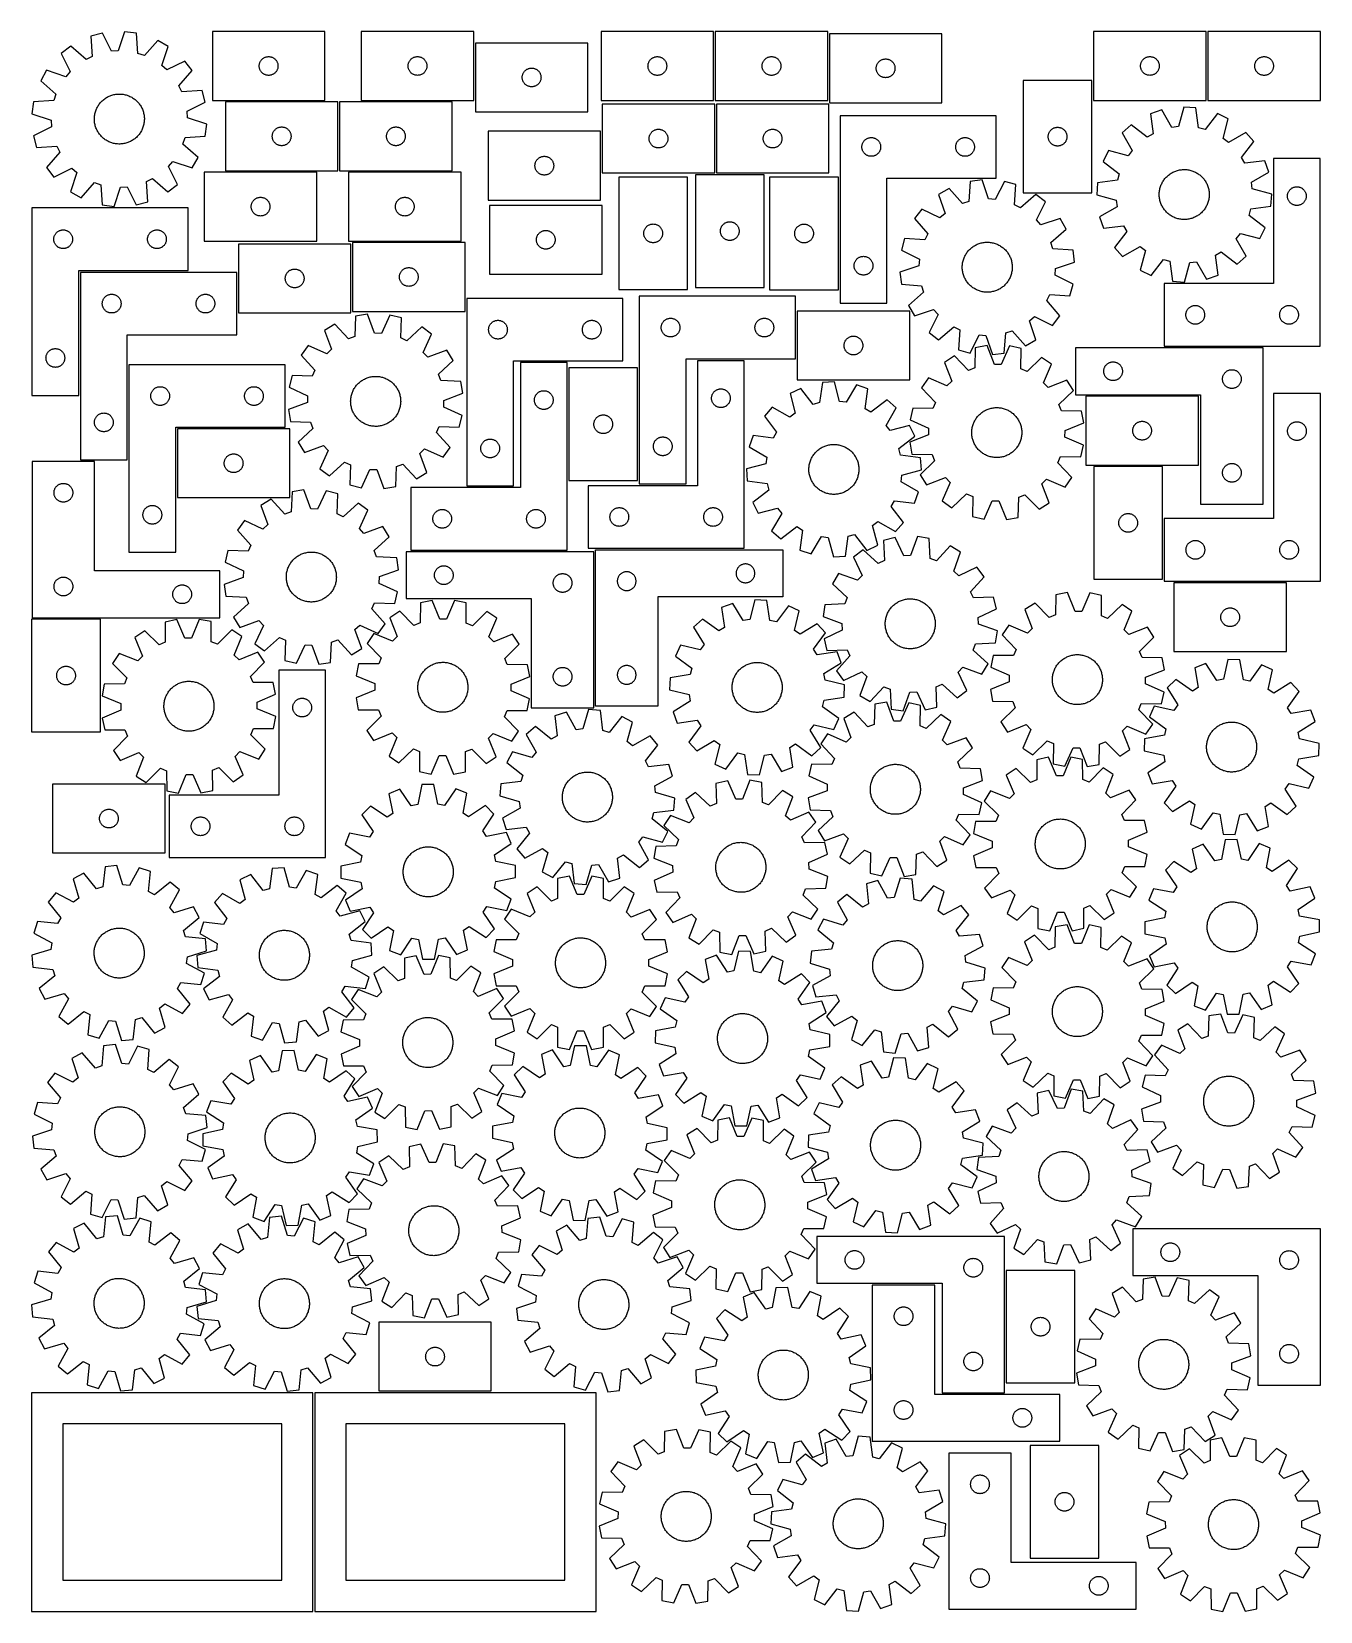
# Model space of a CAD drawing. Header units: millimetres. Extents: x 7 to 1243, y 7 to 1523.
import ezdxf

# ---------------------------------------------------------------- set-up
doc = ezdxf.new("R2010")
doc.units = ezdxf.units.MM
doc.layers.add('CUT', color=7, linetype='CONTINUOUS', true_color=0x000000)

msp = doc.modelspace()

# ---------------------------------------------------------------- linework, layer by layer
at = {"layer": 'CUT'}
for p, q in [((74.479759, 1521.721609), (63.341205, 1518.718596)), ((63.341205, 1518.718596), (64.571664, 1499.381368)), ((83.136354, 1504.386506), (74.479759, 1521.721609)), ((95.814999, 1523.153092), (89.551758, 1504.816946)), ((107.254884, 1521.664974), (95.814999, 1523.153092)), ((108.618678, 1502.336692), (107.254884, 1521.664974)), ((287.984341, 1523.222202), (179.984341, 1523.222202)), ((179.984341, 1523.222202), (179.984341, 1457.222202)), ((287.984341, 1457.222202), (287.984341, 1523.222202)), ((430.877774, 1523.245884), (322.877774, 1523.245884)), ((322.877774, 1523.245884), (322.877774, 1457.245884)), ((430.877774, 1457.245884), (430.877774, 1523.245884)), ((661.093657, 1523.201692), (553.093657, 1523.201692)), ((553.093657, 1523.201692), (553.093657, 1457.201692)), ((661.093657, 1457.201692), (661.093657, 1523.201692)), ((770.654387, 1523.225373), (662.654387, 1523.225373)), ((662.654387, 1523.225373), (662.654387, 1457.225373)), ((770.654387, 1457.225373), (770.654387, 1523.225373)), ((880.166167, 1521.006867), (772.166167, 1521.006867)), ((772.166167, 1521.006867), (772.166167, 1455.006867)), ((880.166167, 1455.006867), (880.166167, 1521.006867)), ((1133.792876, 1523.245393), (1025.792876, 1523.245393)), ((1025.792876, 1523.245393), (1025.792876, 1457.245393)), ((1133.792876, 1457.245393), (1133.792876, 1523.245393)), ((1243.43278, 1523.206574), (1135.43278, 1523.206574)), ((1135.43278, 1523.206574), (1135.43278, 1457.206574)), ((1243.43278, 1457.206574), (1243.43278, 1523.206574)), ((44.177818, 1509.231436), (35.03634, 1502.194474)), ((35.03634, 1502.194474), (43.573172, 1484.800081)), ((58.809325, 1496.528625), (44.177818, 1509.231436)), ((89.551758, 1504.816946), (83.136354, 1504.386506)), ((114.710461, 1500.279297), (108.618678, 1502.336692)), ((127.51388, 1514.822848), (114.710461, 1500.279297)), ((137.513478, 1509.070152), (127.51388, 1514.822848)), ((131.376846, 1490.691246), (137.513478, 1509.070152)), ((540.413909, 1512.230989), (432.413909, 1512.230989)), ((432.413909, 1512.230989), (432.413909, 1446.230989)), ((540.413909, 1446.230989), (540.413909, 1512.230989)), ((64.571664, 1499.381368), (58.809325, 1496.528625)), ((136.217589, 1486.459238), (131.376846, 1490.691246)), ((153.611982, 1494.99607), (136.217589, 1486.459238)), ((160.648944, 1485.854591), (153.611982, 1494.99607)), ((224.984341, 1490.222202), (225.003611, 1490.810831)), ((225.003611, 1489.633574), (224.984341, 1490.222202)), ((225.003611, 1490.810831), (225.061338, 1491.396938)), ((225.061338, 1489.047467), (225.003611, 1489.633574)), ((225.061338, 1491.396938), (225.157274, 1491.978015)), ((225.157274, 1488.46639), (225.061338, 1489.047467)), ((225.157274, 1491.978015), (225.291009, 1492.551574)), ((225.291009, 1487.892831), (225.157274, 1488.46639)), ((225.291009, 1492.551574), (225.46197, 1493.115158)), ((225.46197, 1487.329247), (225.291009, 1487.892831)), ((225.46197, 1493.115158), (225.669426, 1493.666353)), ((225.669426, 1486.778052), (225.46197, 1487.329247)), ((225.669426, 1493.666353), (225.912487, 1494.202801)), ((225.912487, 1486.241604), (225.669426, 1486.778052)), ((225.912487, 1494.202801), (226.190113, 1494.722202)), ((226.190113, 1494.722202), (226.501115, 1495.222335)), ((226.501115, 1495.222335), (226.844161, 1495.701055)), ((226.844161, 1495.701055), (227.217783, 1496.156315)), ((227.217783, 1496.156315), (227.62038, 1496.586163)), ((227.62038, 1496.586163), (228.050229, 1496.988761)), ((228.050229, 1496.988761), (228.505489, 1497.362383)), ((228.505489, 1497.362383), (228.984209, 1497.705429)), ((228.984209, 1497.705429), (229.484341, 1498.016431)), ((229.484341, 1498.016431), (230.003743, 1498.294057)), ((230.003743, 1498.294057), (230.540191, 1498.537118)), ((230.540191, 1498.537118), (231.091386, 1498.744574)), ((231.091386, 1498.744574), (231.65497, 1498.915535)), ((231.65497, 1498.915535), (232.228529, 1499.04927)), ((232.228529, 1499.04927), (232.809606, 1499.145206)), ((232.809606, 1499.145206), (233.395713, 1499.202933)), ((233.395713, 1499.202933), (233.984341, 1499.222202)), ((233.984341, 1499.222202), (234.57297, 1499.202933)), ((234.57297, 1499.202933), (235.159077, 1499.145206)), ((235.159077, 1499.145206), (235.740154, 1499.04927)), ((235.740154, 1499.04927), (236.313713, 1498.915535)), ((236.313713, 1498.915535), (236.877297, 1498.744574)), ((236.877297, 1498.744574), (237.428492, 1498.537118)), ((237.428492, 1498.537118), (237.96494, 1498.294057)), ((237.96494, 1498.294057), (238.484341, 1498.016431)), ((238.484341, 1498.016431), (238.984474, 1497.705429)), ((238.984474, 1497.705429), (239.463194, 1497.362383)), ((239.463194, 1497.362383), (239.918454, 1496.988761)), ((239.918454, 1496.988761), (240.348302, 1496.586163)), ((240.348302, 1496.586163), (240.7509, 1496.156315)), ((240.7509, 1496.156315), (241.124522, 1495.701055)), ((241.124522, 1495.701055), (241.467568, 1495.222335)), ((241.467568, 1495.222335), (241.77857, 1494.722202)), ((241.77857, 1494.722202), (242.056196, 1494.202801)), ((242.056196, 1494.202801), (242.299257, 1493.666353)), ((242.299257, 1486.778052), (242.056196, 1486.241604)), ((242.299257, 1493.666353), (242.506713, 1493.115158)), ((242.506713, 1487.329247), (242.299257, 1486.778052)), ((242.506713, 1493.115158), (242.677674, 1492.551574)), ((242.677674, 1487.892831), (242.506713, 1487.329247)), ((242.677674, 1492.551574), (242.811409, 1491.978015)), ((242.811409, 1488.46639), (242.677674, 1487.892831)), ((242.811409, 1491.978015), (242.907345, 1491.396938)), ((242.907345, 1489.047467), (242.811409, 1488.46639)), ((242.907345, 1491.396938), (242.965072, 1490.810831)), ((242.965072, 1489.633574), (242.907345, 1489.047467)), ((242.965072, 1490.810831), (242.984341, 1490.222202)), ((242.984341, 1490.222202), (242.965072, 1489.633574)), ((367.877774, 1490.245884), (367.897044, 1490.834512)), ((367.897044, 1489.657256), (367.877774, 1490.245884)), ((367.897044, 1490.834512), (367.95477, 1491.42062)), ((367.95477, 1489.071148), (367.897044, 1489.657256)), ((367.95477, 1491.42062), (368.050707, 1492.001697)), ((368.050707, 1488.490071), (367.95477, 1489.071148)), ((368.050707, 1492.001697), (368.184442, 1492.575255)), ((368.184442, 1487.916513), (368.050707, 1488.490071)), ((368.184442, 1492.575255), (368.355403, 1493.138839)), ((368.355403, 1487.352929), (368.184442, 1487.916513)), ((368.355403, 1493.138839), (368.562858, 1493.690035)), ((368.562858, 1486.801733), (368.355403, 1487.352929)), ((368.562858, 1493.690035), (368.805919, 1494.226482)), ((368.805919, 1486.265286), (368.562858, 1486.801733)), ((368.805919, 1494.226482), (369.083545, 1494.745884)), ((369.083545, 1494.745884), (369.394548, 1495.246016)), ((369.394548, 1495.246016), (369.737594, 1495.724737)), ((369.737594, 1495.724737), (370.111216, 1496.179996)), ((370.111216, 1496.179996), (370.513813, 1496.609845)), ((370.513813, 1496.609845), (370.943662, 1497.012442)), ((370.943662, 1497.012442), (371.398921, 1497.386064)), ((371.398921, 1497.386064), (371.877642, 1497.729111)), ((371.877642, 1497.729111), (372.377774, 1498.040113)), ((372.377774, 1498.040113), (372.897176, 1498.317739)), ((372.897176, 1498.317739), (373.433623, 1498.5608)), ((373.433623, 1498.5608), (373.984819, 1498.768255)), ((373.984819, 1498.768255), (374.548403, 1498.939217)), ((374.548403, 1498.939217), (375.121961, 1499.072952)), ((375.121961, 1499.072952), (375.703038, 1499.168888)), ((375.703038, 1499.168888), (376.289146, 1499.226614)), ((376.289146, 1499.226614), (376.877774, 1499.245884)), ((376.877774, 1499.245884), (377.466402, 1499.226614)), ((377.466402, 1499.226614), (378.05251, 1499.168888)), ((378.05251, 1499.168888), (378.633587, 1499.072952)), ((378.633587, 1499.072952), (379.207145, 1498.939217)), ((379.207145, 1498.939217), (379.770729, 1498.768255)), ((379.770729, 1498.768255), (380.321925, 1498.5608)), ((380.321925, 1498.5608), (380.858372, 1498.317739)), ((380.858372, 1498.317739), (381.377774, 1498.040113)), ((381.377774, 1498.040113), (381.877906, 1497.729111)), ((381.877906, 1497.729111), (382.356627, 1497.386064)), ((382.356627, 1497.386064), (382.811886, 1497.012442)), ((382.811886, 1497.012442), (383.241735, 1496.609845)), ((383.241735, 1496.609845), (383.644332, 1496.179996)), ((383.644332, 1496.179996), (384.017954, 1495.724737)), ((384.017954, 1495.724737), (384.361001, 1495.246016)), ((384.361001, 1495.246016), (384.672003, 1494.745884)), ((384.672003, 1494.745884), (384.949629, 1494.226482)), ((384.949629, 1494.226482), (385.19269, 1493.690035)), ((385.19269, 1486.801733), (384.949629, 1486.265286)), ((385.19269, 1493.690035), (385.400145, 1493.138839)), ((385.400145, 1487.352929), (385.19269, 1486.801733)), ((385.400145, 1493.138839), (385.571106, 1492.575255)), ((385.571106, 1487.916513), (385.400145, 1487.352929)), ((385.571106, 1492.575255), (385.704842, 1492.001697)), ((385.704842, 1488.490071), (385.571106, 1487.916513)), ((385.704842, 1492.001697), (385.800778, 1491.42062)), ((385.800778, 1489.071148), (385.704842, 1488.490071)), ((385.800778, 1491.42062), (385.858504, 1490.834512)), ((385.858504, 1489.657256), (385.800778, 1489.071148)), ((385.858504, 1490.834512), (385.877774, 1490.245884)), ((385.877774, 1490.245884), (385.858504, 1489.657256)), ((480.935056, 1486.371169), (481.413777, 1486.714215)), ((481.413777, 1486.714215), (481.913909, 1487.025217)), ((481.913909, 1487.025217), (482.43331, 1487.302843)), ((482.43331, 1487.302843), (482.969758, 1487.545904)), ((482.969758, 1487.545904), (483.520954, 1487.75336)), ((483.520954, 1487.75336), (484.084537, 1487.924321)), ((484.084537, 1487.924321), (484.658096, 1488.058056)), ((484.658096, 1488.058056), (485.239173, 1488.153992)), ((485.239173, 1488.153992), (485.825281, 1488.211719)), ((485.825281, 1488.211719), (486.413909, 1488.230989)), ((486.413909, 1488.230989), (487.002537, 1488.211719)), ((487.002537, 1488.211719), (487.588644, 1488.153992)), ((487.588644, 1488.153992), (488.169722, 1488.058056)), ((488.169722, 1488.058056), (488.74328, 1487.924321)), ((488.74328, 1487.924321), (489.306864, 1487.75336)), ((489.306864, 1487.75336), (489.85806, 1487.545904)), ((489.85806, 1487.545904), (490.394507, 1487.302843)), ((490.394507, 1487.302843), (490.913909, 1487.025217)), ((490.913909, 1487.025217), (491.414041, 1486.714215)), ((491.414041, 1486.714215), (491.892762, 1486.371169)), ((598.093657, 1490.201692), (598.112927, 1490.79032)), ((598.112927, 1489.613063), (598.093657, 1490.201692)), ((598.112927, 1490.79032), (598.170653, 1491.376427)), ((598.170653, 1489.026956), (598.112927, 1489.613063)), ((598.170653, 1491.376427), (598.26659, 1491.957505)), ((598.26659, 1488.445879), (598.170653, 1489.026956)), ((598.26659, 1491.957505), (598.400325, 1492.531063)), ((598.400325, 1487.87232), (598.26659, 1488.445879)), ((598.400325, 1492.531063), (598.571286, 1493.094647)), ((598.571286, 1487.308736), (598.400325, 1487.87232)), ((598.571286, 1493.094647), (598.778741, 1493.645843)), ((598.778741, 1486.757541), (598.571286, 1487.308736)), ((598.778741, 1493.645843), (599.021803, 1494.18229)), ((599.021803, 1486.221093), (598.778741, 1486.757541)), ((599.021803, 1494.18229), (599.299429, 1494.701692)), ((599.299429, 1494.701692), (599.610431, 1495.201824)), ((599.610431, 1495.201824), (599.953477, 1495.680544)), ((599.953477, 1495.680544), (600.327099, 1496.135804)), ((600.327099, 1496.135804), (600.729696, 1496.565653)), ((600.729696, 1496.565653), (601.159545, 1496.96825)), ((601.159545, 1496.96825), (601.614804, 1497.341872)), ((601.614804, 1497.341872), (602.093525, 1497.684918)), ((602.093525, 1497.684918), (602.593657, 1497.99592)), ((602.593657, 1497.99592), (603.113059, 1498.273546)), ((603.113059, 1498.273546), (603.649506, 1498.516607)), ((603.649506, 1498.516607), (604.200702, 1498.724063)), ((604.200702, 1498.724063), (604.764286, 1498.895024)), ((604.764286, 1498.895024), (605.337844, 1499.028759)), ((605.337844, 1499.028759), (605.918922, 1499.124695)), ((605.918922, 1499.124695), (606.505029, 1499.182422)), ((606.505029, 1499.182422), (607.093657, 1499.201692)), ((607.093657, 1499.201692), (607.682285, 1499.182422)), ((607.682285, 1499.182422), (608.268393, 1499.124695)), ((608.268393, 1499.124695), (608.84947, 1499.028759)), ((608.84947, 1499.028759), (609.423029, 1498.895024)), ((609.423029, 1498.895024), (609.986612, 1498.724063)), ((609.986612, 1498.724063), (610.537808, 1498.516607)), ((610.537808, 1498.516607), (611.074255, 1498.273546)), ((611.074255, 1498.273546), (611.593657, 1497.99592)), ((611.593657, 1497.99592), (612.093789, 1497.684918)), ((612.093789, 1497.684918), (612.57251, 1497.341872)), ((612.57251, 1497.341872), (613.02777, 1496.96825)), ((613.02777, 1496.96825), (613.457618, 1496.565653)), ((613.457618, 1496.565653), (613.860216, 1496.135804)), ((613.860216, 1496.135804), (614.233837, 1495.680544)), ((614.233837, 1495.680544), (614.576884, 1495.201824)), ((614.576884, 1495.201824), (614.887886, 1494.701692)), ((614.887886, 1494.701692), (615.165512, 1494.18229)), ((615.165512, 1494.18229), (615.408573, 1493.645843)), ((615.408573, 1486.757541), (615.165512, 1486.221093)), ((615.408573, 1493.645843), (615.616028, 1493.094647)), ((615.616028, 1487.308736), (615.408573, 1486.757541)), ((615.616028, 1493.094647), (615.78699, 1492.531063)), ((615.78699, 1487.87232), (615.616028, 1487.308736)), ((615.78699, 1492.531063), (615.920725, 1491.957505)), ((615.920725, 1488.445879), (615.78699, 1487.87232)), ((615.920725, 1491.957505), (616.016661, 1491.376427)), ((616.016661, 1489.026956), (615.920725, 1488.445879)), ((616.016661, 1491.376427), (616.074388, 1490.79032)), ((616.074388, 1489.613063), (616.016661, 1489.026956)), ((616.074388, 1490.79032), (616.093657, 1490.201692)), ((616.093657, 1490.201692), (616.074388, 1489.613063)), ((707.654387, 1490.225373), (707.673657, 1490.814001)), ((707.673657, 1489.636745), (707.654387, 1490.225373)), ((707.673657, 1490.814001), (707.731383, 1491.400109)), ((707.731383, 1489.050638), (707.673657, 1489.636745)), ((707.731383, 1491.400109), (707.82732, 1491.981186)), ((707.82732, 1488.46956), (707.731383, 1489.050638)), ((707.82732, 1491.981186), (707.961055, 1492.554745)), ((707.961055, 1487.896002), (707.82732, 1488.46956)), ((707.961055, 1492.554745), (708.132016, 1493.118328)), ((708.132016, 1487.332418), (707.961055, 1487.896002)), ((708.132016, 1493.118328), (708.339471, 1493.669524)), ((708.339471, 1486.781222), (708.132016, 1487.332418)), ((708.339471, 1493.669524), (708.582533, 1494.205971)), ((708.582533, 1486.244775), (708.339471, 1486.781222)), ((708.582533, 1494.205971), (708.860159, 1494.725373)), ((708.860159, 1494.725373), (709.171161, 1495.225505)), ((709.171161, 1495.225505), (709.514207, 1495.704226)), ((709.514207, 1495.704226), (709.887829, 1496.159486)), ((709.887829, 1496.159486), (710.290426, 1496.589334)), ((710.290426, 1496.589334), (710.720275, 1496.991932)), ((710.720275, 1496.991932), (711.175534, 1497.365553)), ((711.175534, 1497.365553), (711.654255, 1497.7086)), ((711.654255, 1497.7086), (712.154387, 1498.019602)), ((712.154387, 1498.019602), (712.673789, 1498.297228)), ((712.673789, 1498.297228), (713.210236, 1498.540289)), ((713.210236, 1498.540289), (713.761432, 1498.747744)), ((713.761432, 1498.747744), (714.325016, 1498.918706)), ((714.325016, 1498.918706), (714.898574, 1499.052441)), ((714.898574, 1499.052441), (715.479651, 1499.148377)), ((715.479651, 1499.148377), (716.065759, 1499.206104)), ((716.065759, 1499.206104), (716.654387, 1499.225373)), ((716.654387, 1499.225373), (717.243015, 1499.206104)), ((717.243015, 1499.206104), (717.829123, 1499.148377)), ((717.829123, 1499.148377), (718.4102, 1499.052441)), ((718.4102, 1499.052441), (718.983759, 1498.918706)), ((718.983759, 1498.918706), (719.547342, 1498.747744)), ((719.547342, 1498.747744), (720.098538, 1498.540289)), ((720.098538, 1498.540289), (720.634985, 1498.297228)), ((720.634985, 1498.297228), (721.154387, 1498.019602)), ((721.154387, 1498.019602), (721.654519, 1497.7086)), ((721.654519, 1497.7086), (722.13324, 1497.365553)), ((722.13324, 1497.365553), (722.5885, 1496.991932)), ((722.5885, 1496.991932), (723.018348, 1496.589334)), ((723.018348, 1496.589334), (723.420945, 1496.159486)), ((723.420945, 1496.159486), (723.794567, 1495.704226)), ((723.794567, 1495.704226), (724.137614, 1495.225505)), ((724.137614, 1495.225505), (724.448616, 1494.725373)), ((724.448616, 1494.725373), (724.726242, 1494.205971)), ((724.726242, 1494.205971), (724.969303, 1493.669524)), ((724.969303, 1486.781222), (724.726242, 1486.244775)), ((724.969303, 1493.669524), (725.176758, 1493.118328)), ((725.176758, 1487.332418), (724.969303, 1486.781222)), ((725.176758, 1493.118328), (725.34772, 1492.554745)), ((725.34772, 1487.896002), (725.176758, 1487.332418)), ((725.34772, 1492.554745), (725.481455, 1491.981186)), ((725.481455, 1488.46956), (725.34772, 1487.896002)), ((725.481455, 1491.981186), (725.577391, 1491.400109)), ((725.577391, 1489.050638), (725.481455, 1488.46956)), ((725.577391, 1491.400109), (725.635118, 1490.814001)), ((725.635118, 1489.636745), (725.577391, 1489.050638)), ((725.635118, 1490.814001), (725.654387, 1490.225373)), ((725.654387, 1490.225373), (725.635118, 1489.636745)), ((817.166167, 1488.006867), (817.185437, 1488.595496)), ((817.185437, 1487.418239), (817.166167, 1488.006867)), ((817.185437, 1488.595496), (817.243163, 1489.181603)), ((817.243163, 1486.832132), (817.185437, 1487.418239)), ((817.243163, 1489.181603), (817.339099, 1489.76268)), ((817.339099, 1486.251055), (817.243163, 1486.832132)), ((817.339099, 1489.76268), (817.472835, 1490.336239)), ((817.472835, 1490.336239), (817.643796, 1490.899823)), ((817.643796, 1490.899823), (817.851251, 1491.451018)), ((817.851251, 1491.451018), (818.094312, 1491.987466)), ((818.094312, 1491.987466), (818.371938, 1492.506867)), ((818.371938, 1492.506867), (818.68294, 1493.007)), ((818.68294, 1493.007), (819.025987, 1493.48572)), ((819.025987, 1493.48572), (819.399609, 1493.94098)), ((819.399609, 1493.94098), (819.802206, 1494.370828)), ((819.802206, 1494.370828), (820.232055, 1494.773426)), ((820.232055, 1494.773426), (820.687314, 1495.147047)), ((820.687314, 1495.147047), (821.166035, 1495.490094)), ((821.166035, 1495.490094), (821.666167, 1495.801096)), ((821.666167, 1495.801096), (822.185569, 1496.078722)), ((822.185569, 1496.078722), (822.722016, 1496.321783)), ((822.722016, 1496.321783), (823.273212, 1496.529239)), ((823.273212, 1496.529239), (823.836796, 1496.7002)), ((823.836796, 1496.7002), (824.410354, 1496.833935)), ((824.410354, 1496.833935), (824.991431, 1496.929871)), ((824.991431, 1496.929871), (825.577539, 1496.987598)), ((825.577539, 1496.987598), (826.166167, 1497.006867)), ((826.166167, 1497.006867), (826.754795, 1496.987598)), ((826.754795, 1496.987598), (827.340903, 1496.929871)), ((827.340903, 1496.929871), (827.92198, 1496.833935)), ((827.92198, 1496.833935), (828.495538, 1496.7002)), ((828.495538, 1496.7002), (829.059122, 1496.529239)), ((829.059122, 1496.529239), (829.610318, 1496.321783)), ((829.610318, 1496.321783), (830.146765, 1496.078722)), ((830.146765, 1496.078722), (830.666167, 1495.801096)), ((830.666167, 1495.801096), (831.166299, 1495.490094)), ((831.166299, 1495.490094), (831.64502, 1495.147047)), ((831.64502, 1495.147047), (832.100279, 1494.773426)), ((832.100279, 1494.773426), (832.530128, 1494.370828)), ((832.530128, 1494.370828), (832.932725, 1493.94098)), ((832.932725, 1493.94098), (833.306347, 1493.48572)), ((833.306347, 1493.48572), (833.649394, 1493.007)), ((833.649394, 1493.007), (833.960396, 1492.506867)), ((833.960396, 1492.506867), (834.238022, 1491.987466)), ((834.238022, 1491.987466), (834.481083, 1491.451018)), ((834.481083, 1491.451018), (834.688538, 1490.899823)), ((834.688538, 1490.899823), (834.859499, 1490.336239)), ((834.859499, 1490.336239), (834.993235, 1489.76268)), ((834.993235, 1489.76268), (835.089171, 1489.181603)), ((835.089171, 1486.832132), (834.993235, 1486.251055)), ((835.089171, 1489.181603), (835.146897, 1488.595496)), ((835.146897, 1487.418239), (835.089171, 1486.832132)), ((835.146897, 1488.595496), (835.166167, 1488.006867)), ((835.166167, 1488.006867), (835.146897, 1487.418239)), ((1070.792876, 1490.245393), (1070.812146, 1490.834021)), ((1070.812146, 1489.656765), (1070.792876, 1490.245393)), ((1070.812146, 1490.834021), (1070.869872, 1491.420129)), ((1070.869872, 1489.070657), (1070.812146, 1489.656765)), ((1070.869872, 1491.420129), (1070.965808, 1492.001206)), ((1070.965808, 1488.48958), (1070.869872, 1489.070657)), ((1070.965808, 1492.001206), (1071.099544, 1492.574764)), ((1071.099544, 1487.916021), (1070.965808, 1488.48958)), ((1071.099544, 1492.574764), (1071.270505, 1493.138348)), ((1071.270505, 1487.352438), (1071.099544, 1487.916021)), ((1071.270505, 1493.138348), (1071.47796, 1493.689544)), ((1071.47796, 1486.801242), (1071.270505, 1487.352438)), ((1071.47796, 1493.689544), (1071.721021, 1494.225991)), ((1071.721021, 1486.264795), (1071.47796, 1486.801242)), ((1071.721021, 1494.225991), (1071.998647, 1494.745393)), ((1071.998647, 1494.745393), (1072.309649, 1495.245525)), ((1072.309649, 1495.245525), (1072.652696, 1495.724246)), ((1072.652696, 1495.724246), (1073.026318, 1496.179505)), ((1073.026318, 1496.179505), (1073.428915, 1496.609354)), ((1073.428915, 1496.609354), (1073.858764, 1497.011951)), ((1073.858764, 1497.011951), (1074.314023, 1497.385573)), ((1074.314023, 1497.385573), (1074.792744, 1497.728619)), ((1074.792744, 1497.728619), (1075.292876, 1498.039621)), ((1075.292876, 1498.039621), (1075.812278, 1498.317247)), ((1075.812278, 1498.317247), (1076.348725, 1498.560309)), ((1076.348725, 1498.560309), (1076.899921, 1498.767764)), ((1076.899921, 1498.767764), (1077.463505, 1498.938725)), ((1077.463505, 1498.938725), (1078.037063, 1499.07246)), ((1078.037063, 1499.07246), (1078.61814, 1499.168397)), ((1078.61814, 1499.168397), (1079.204248, 1499.226123)), ((1079.204248, 1499.226123), (1079.792876, 1499.245393)), ((1079.792876, 1499.245393), (1080.381504, 1499.226123)), ((1080.381504, 1499.226123), (1080.967612, 1499.168397)), ((1080.967612, 1499.168397), (1081.548689, 1499.07246)), ((1081.548689, 1499.07246), (1082.122247, 1498.938725)), ((1082.122247, 1498.938725), (1082.685831, 1498.767764)), ((1082.685831, 1498.767764), (1083.237027, 1498.560309)), ((1083.237027, 1498.560309), (1083.773474, 1498.317247)), ((1083.773474, 1498.317247), (1084.292876, 1498.039621)), ((1084.292876, 1498.039621), (1084.793008, 1497.728619)), ((1084.793008, 1497.728619), (1085.271729, 1497.385573)), ((1085.271729, 1497.385573), (1085.726988, 1497.011951)), ((1085.726988, 1497.011951), (1086.156837, 1496.609354)), ((1086.156837, 1496.609354), (1086.559434, 1496.179505)), ((1086.559434, 1496.179505), (1086.933056, 1495.724246)), ((1086.933056, 1495.724246), (1087.276103, 1495.245525)), ((1087.276103, 1495.245525), (1087.587105, 1494.745393)), ((1087.587105, 1494.745393), (1087.864731, 1494.225991)), ((1087.864731, 1494.225991), (1088.107792, 1493.689544)), ((1088.107792, 1486.801242), (1087.864731, 1486.264795)), ((1088.107792, 1493.689544), (1088.315247, 1493.138348)), ((1088.315247, 1487.352438), (1088.107792, 1486.801242)), ((1088.315247, 1493.138348), (1088.486208, 1492.574764)), ((1088.486208, 1487.916021), (1088.315247, 1487.352438)), ((1088.486208, 1492.574764), (1088.619944, 1492.001206)), ((1088.619944, 1488.48958), (1088.486208, 1487.916021)), ((1088.619944, 1492.001206), (1088.71588, 1491.420129)), ((1088.71588, 1489.070657), (1088.619944, 1488.48958)), ((1088.71588, 1491.420129), (1088.773606, 1490.834021)), ((1088.773606, 1489.656765), (1088.71588, 1489.070657)), ((1088.773606, 1490.834021), (1088.792876, 1490.245393)), ((1088.792876, 1490.245393), (1088.773606, 1489.656765)), ((1180.43278, 1490.206574), (1180.45205, 1490.795203)), ((1180.45205, 1489.617946), (1180.43278, 1490.206574)), ((1180.45205, 1490.795203), (1180.509776, 1491.38131)), ((1180.509776, 1489.031839), (1180.45205, 1489.617946)), ((1180.509776, 1491.38131), (1180.605712, 1491.962387)), ((1180.605712, 1488.450762), (1180.509776, 1489.031839)), ((1180.605712, 1491.962387), (1180.739448, 1492.535946)), ((1180.739448, 1487.877203), (1180.605712, 1488.450762)), ((1180.739448, 1492.535946), (1180.910409, 1493.09953)), ((1180.910409, 1487.313619), (1180.739448, 1487.877203)), ((1180.910409, 1493.09953), (1181.117864, 1493.650725)), ((1181.117864, 1486.762424), (1180.910409, 1487.313619)), ((1181.117864, 1493.650725), (1181.360925, 1494.187173)), ((1181.360925, 1486.225976), (1181.117864, 1486.762424)), ((1181.360925, 1494.187173), (1181.638551, 1494.706574)), ((1181.638551, 1494.706574), (1181.949554, 1495.206707)), ((1181.949554, 1495.206707), (1182.2926, 1495.685427)), ((1182.2926, 1495.685427), (1182.666222, 1496.140687)), ((1182.666222, 1496.140687), (1183.068819, 1496.570535)), ((1183.068819, 1496.570535), (1183.498668, 1496.973133)), ((1183.498668, 1496.973133), (1183.953927, 1497.346755)), ((1183.953927, 1497.346755), (1184.432648, 1497.689801)), ((1184.432648, 1497.689801), (1184.93278, 1498.000803)), ((1184.93278, 1498.000803), (1185.452182, 1498.278429)), ((1185.452182, 1498.278429), (1185.988629, 1498.52149)), ((1185.988629, 1498.52149), (1186.539825, 1498.728946)), ((1186.539825, 1498.728946), (1187.103409, 1498.899907)), ((1187.103409, 1498.899907), (1187.676967, 1499.033642)), ((1187.676967, 1499.033642), (1188.258044, 1499.129578)), ((1188.258044, 1499.129578), (1188.844152, 1499.187305)), ((1188.844152, 1499.187305), (1189.43278, 1499.206574)), ((1189.43278, 1499.206574), (1190.021408, 1499.187305)), ((1190.021408, 1499.187305), (1190.607516, 1499.129578)), ((1190.607516, 1499.129578), (1191.188593, 1499.033642)), ((1191.188593, 1499.033642), (1191.762151, 1498.899907)), ((1191.762151, 1498.899907), (1192.325735, 1498.728946)), ((1192.325735, 1498.728946), (1192.876931, 1498.52149)), ((1192.876931, 1498.52149), (1193.413378, 1498.278429)), ((1193.413378, 1498.278429), (1193.93278, 1498.000803)), ((1193.93278, 1498.000803), (1194.432912, 1497.689801)), ((1194.432912, 1497.689801), (1194.911633, 1497.346755)), ((1194.911633, 1497.346755), (1195.366892, 1496.973133)), ((1195.366892, 1496.973133), (1195.796741, 1496.570535)), ((1195.796741, 1496.570535), (1196.199338, 1496.140687)), ((1196.199338, 1496.140687), (1196.57296, 1495.685427)), ((1196.57296, 1495.685427), (1196.916007, 1495.206707)), ((1196.916007, 1495.206707), (1197.227009, 1494.706574)), ((1197.227009, 1494.706574), (1197.504635, 1494.187173)), ((1197.504635, 1494.187173), (1197.747696, 1493.650725)), ((1197.747696, 1486.762424), (1197.504635, 1486.225976)), ((1197.747696, 1493.650725), (1197.955151, 1493.09953)), ((1197.955151, 1487.313619), (1197.747696, 1486.762424)), ((1197.955151, 1493.09953), (1198.126112, 1492.535946)), ((1198.126112, 1487.877203), (1197.955151, 1487.313619)), ((1198.126112, 1492.535946), (1198.259848, 1491.962387)), ((1198.259848, 1488.450762), (1198.126112, 1487.877203)), ((1198.259848, 1491.962387), (1198.355784, 1491.38131)), ((1198.355784, 1489.031839), (1198.259848, 1488.450762)), ((1198.355784, 1491.38131), (1198.41351, 1490.795203)), ((1198.41351, 1489.617946), (1198.355784, 1489.031839)), ((1198.41351, 1490.795203), (1198.43278, 1490.206574)), ((1198.43278, 1490.206574), (1198.41351, 1489.617946)), ((20.962258, 1486.09597), (15.209561, 1476.096372)), ((15.209561, 1476.096372), (29.753112, 1463.292953)), ((39.341163, 1479.959338), (20.962258, 1486.09597)), ((43.573172, 1484.800081), (39.341163, 1479.959338)), ((147.946133, 1471.223084), (160.648944, 1485.854591)), ((226.190113, 1485.722202), (225.912487, 1486.241604)), ((226.501115, 1485.22207), (226.190113, 1485.722202)), ((226.844161, 1484.74335), (226.501115, 1485.22207)), ((227.217783, 1484.28809), (226.844161, 1484.74335)), ((227.62038, 1483.858241), (227.217783, 1484.28809)), ((228.050229, 1483.455644), (227.62038, 1483.858241)), ((228.505489, 1483.082022), (228.050229, 1483.455644)), ((228.984209, 1482.738976), (228.505489, 1483.082022)), ((229.484341, 1482.427974), (228.984209, 1482.738976)), ((230.003743, 1482.150348), (229.484341, 1482.427974)), ((230.540191, 1481.907287), (230.003743, 1482.150348)), ((231.091386, 1481.699831), (230.540191, 1481.907287)), ((231.65497, 1481.52887), (231.091386, 1481.699831)), ((232.228529, 1481.395135), (231.65497, 1481.52887)), ((232.809606, 1481.299199), (232.228529, 1481.395135)), ((233.395713, 1481.241472), (232.809606, 1481.299199)), ((233.984341, 1481.222202), (233.395713, 1481.241472)), ((234.57297, 1481.241472), (233.984341, 1481.222202)), ((235.159077, 1481.299199), (234.57297, 1481.241472)), ((235.740154, 1481.395135), (235.159077, 1481.299199)), ((236.313713, 1481.52887), (235.740154, 1481.395135)), ((236.877297, 1481.699831), (236.313713, 1481.52887)), ((237.428492, 1481.907287), (236.877297, 1481.699831)), ((237.96494, 1482.150348), (237.428492, 1481.907287)), ((238.484341, 1482.427974), (237.96494, 1482.150348)), ((238.984474, 1482.738976), (238.484341, 1482.427974)), ((239.463194, 1483.082022), (238.984474, 1482.738976)), ((239.918454, 1483.455644), (239.463194, 1483.082022)), ((240.348302, 1483.858241), (239.918454, 1483.455644)), ((240.7509, 1484.28809), (240.348302, 1483.858241)), ((241.124522, 1484.74335), (240.7509, 1484.28809)), ((241.467568, 1485.22207), (241.124522, 1484.74335)), ((241.77857, 1485.722202), (241.467568, 1485.22207)), ((242.056196, 1486.241604), (241.77857, 1485.722202)), ((369.083545, 1485.745884), (368.805919, 1486.265286)), ((369.394548, 1485.245752), (369.083545, 1485.745884)), ((369.737594, 1484.767031), (369.394548, 1485.245752)), ((370.111216, 1484.311772), (369.737594, 1484.767031)), ((370.513813, 1483.881923), (370.111216, 1484.311772)), ((370.943662, 1483.479326), (370.513813, 1483.881923)), ((371.398921, 1483.105704), (370.943662, 1483.479326)), ((371.877642, 1482.762658), (371.398921, 1483.105704)), ((372.377774, 1482.451655), (371.877642, 1482.762658)), ((372.897176, 1482.174029), (372.377774, 1482.451655)), ((373.433623, 1481.930968), (372.897176, 1482.174029)), ((373.984819, 1481.723513), (373.433623, 1481.930968)), ((374.548403, 1481.552552), (373.984819, 1481.723513)), ((375.121961, 1481.418817), (374.548403, 1481.552552)), ((375.703038, 1481.32288), (375.121961, 1481.418817)), ((376.289146, 1481.265154), (375.703038, 1481.32288)), ((376.877774, 1481.245884), (376.289146, 1481.265154)), ((377.466402, 1481.265154), (376.877774, 1481.245884)), ((378.05251, 1481.32288), (377.466402, 1481.265154)), ((378.633587, 1481.418817), (378.05251, 1481.32288)), ((379.207145, 1481.552552), (378.633587, 1481.418817)), ((379.770729, 1481.723513), (379.207145, 1481.552552)), ((380.321925, 1481.930968), (379.770729, 1481.723513)), ((380.858372, 1482.174029), (380.321925, 1481.930968)), ((381.377774, 1482.451655), (380.858372, 1482.174029)), ((381.877906, 1482.762658), (381.377774, 1482.451655)), ((382.356627, 1483.105704), (381.877906, 1482.762658)), ((382.811886, 1483.479326), (382.356627, 1483.105704)), ((383.241735, 1483.881923), (382.811886, 1483.479326)), ((383.644332, 1484.311772), (383.241735, 1483.881923)), ((384.017954, 1484.767031), (383.644332, 1484.311772)), ((384.361001, 1485.245752), (384.017954, 1484.767031)), ((384.672003, 1485.745884), (384.361001, 1485.245752)), ((384.949629, 1486.265286), (384.672003, 1485.745884)), ((477.413909, 1479.230989), (477.433178, 1479.819617)), ((477.433178, 1478.64236), (477.413909, 1479.230989)), ((477.433178, 1479.819617), (477.490905, 1480.405724)), ((477.490905, 1478.056253), (477.433178, 1478.64236)), ((477.490905, 1480.405724), (477.586841, 1480.986801)), ((477.586841, 1477.475176), (477.490905, 1478.056253)), ((477.586841, 1480.986801), (477.720576, 1481.56036)), ((477.720576, 1476.901617), (477.586841, 1477.475176)), ((477.720576, 1481.56036), (477.891538, 1482.123944)), ((477.891538, 1476.338033), (477.720576, 1476.901617)), ((477.891538, 1482.123944), (478.098993, 1482.675139)), ((478.098993, 1475.786838), (477.891538, 1476.338033)), ((478.098993, 1482.675139), (478.342054, 1483.211587)), ((478.342054, 1475.25039), (478.098993, 1475.786838)), ((478.342054, 1483.211587), (478.61968, 1483.730989)), ((478.61968, 1474.730989), (478.342054, 1475.25039)), ((478.61968, 1483.730989), (478.930682, 1484.231121)), ((478.930682, 1474.230856), (478.61968, 1474.730989)), ((478.930682, 1484.231121), (479.273729, 1484.709841)), ((479.273729, 1473.752136), (478.930682, 1474.230856)), ((479.273729, 1484.709841), (479.64735, 1485.165101)), ((479.64735, 1473.296876), (479.273729, 1473.752136)), ((479.64735, 1485.165101), (480.049948, 1485.59495)), ((480.049948, 1472.867027), (479.64735, 1473.296876)), ((480.049948, 1485.59495), (480.479796, 1485.997547)), ((480.479796, 1472.46443), (480.049948, 1472.867027)), ((480.479796, 1485.997547), (480.935056, 1486.371169)), ((480.935056, 1472.090808), (480.479796, 1472.46443)), ((481.413777, 1471.747762), (480.935056, 1472.090808)), ((481.913909, 1471.43676), (481.413777, 1471.747762)), ((482.43331, 1471.159134), (481.913909, 1471.43676)), ((490.913909, 1471.43676), (490.394507, 1471.159134)), ((491.414041, 1471.747762), (490.913909, 1471.43676)), ((491.892762, 1472.090808), (491.414041, 1471.747762)), ((491.892762, 1486.371169), (492.348021, 1485.997547)), ((492.348021, 1472.46443), (491.892762, 1472.090808)), ((492.348021, 1485.997547), (492.77787, 1485.59495)), ((492.77787, 1472.867027), (492.348021, 1472.46443)), ((492.77787, 1485.59495), (493.180467, 1485.165101)), ((493.180467, 1473.296876), (492.77787, 1472.867027)), ((493.180467, 1485.165101), (493.554089, 1484.709841)), ((493.554089, 1473.752136), (493.180467, 1473.296876)), ((493.554089, 1484.709841), (493.897135, 1484.231121)), ((493.897135, 1474.230856), (493.554089, 1473.752136)), ((493.897135, 1484.231121), (494.208137, 1483.730989)), ((494.208137, 1474.730989), (493.897135, 1474.230856)), ((494.208137, 1483.730989), (494.485763, 1483.211587)), ((494.485763, 1475.25039), (494.208137, 1474.730989)), ((494.485763, 1483.211587), (494.728824, 1482.675139)), ((494.728824, 1475.786838), (494.485763, 1475.25039)), ((494.728824, 1482.675139), (494.93628, 1482.123944)), ((494.93628, 1476.338033), (494.728824, 1475.786838)), ((494.93628, 1482.123944), (495.107241, 1481.56036)), ((495.107241, 1476.901617), (494.93628, 1476.338033)), ((495.107241, 1481.56036), (495.240976, 1480.986801)), ((495.240976, 1477.475176), (495.107241, 1476.901617)), ((495.240976, 1480.986801), (495.336912, 1480.405724)), ((495.336912, 1478.056253), (495.240976, 1477.475176)), ((495.336912, 1480.405724), (495.394639, 1479.819617)), ((495.394639, 1478.64236), (495.336912, 1478.056253)), ((495.394639, 1479.819617), (495.413909, 1479.230989)), ((495.413909, 1479.230989), (495.394639, 1478.64236)), ((599.299429, 1485.701692), (599.021803, 1486.221093)), ((599.610431, 1485.20156), (599.299429, 1485.701692)), ((599.953477, 1484.722839), (599.610431, 1485.20156)), ((600.327099, 1484.267579), (599.953477, 1484.722839)), ((600.729696, 1483.837731), (600.327099, 1484.267579)), ((601.159545, 1483.435133), (600.729696, 1483.837731)), ((601.614804, 1483.061512), (601.159545, 1483.435133)), ((602.093525, 1482.718465), (601.614804, 1483.061512)), ((602.593657, 1482.407463), (602.093525, 1482.718465)), ((603.113059, 1482.129837), (602.593657, 1482.407463)), ((603.649506, 1481.886776), (603.113059, 1482.129837)), ((604.200702, 1481.67932), (603.649506, 1481.886776)), ((604.764286, 1481.508359), (604.200702, 1481.67932)), ((605.337844, 1481.374624), (604.764286, 1481.508359)), ((605.918922, 1481.278688), (605.337844, 1481.374624)), ((606.505029, 1481.220961), (605.918922, 1481.278688)), ((607.093657, 1481.201692), (606.505029, 1481.220961)), ((607.682285, 1481.220961), (607.093657, 1481.201692)), ((608.268393, 1481.278688), (607.682285, 1481.220961)), ((608.84947, 1481.374624), (608.268393, 1481.278688)), ((609.423029, 1481.508359), (608.84947, 1481.374624)), ((609.986612, 1481.67932), (609.423029, 1481.508359)), ((610.537808, 1481.886776), (609.986612, 1481.67932)), ((611.074255, 1482.129837), (610.537808, 1481.886776)), ((611.593657, 1482.407463), (611.074255, 1482.129837)), ((612.093789, 1482.718465), (611.593657, 1482.407463)), ((612.57251, 1483.061512), (612.093789, 1482.718465)), ((613.02777, 1483.435133), (612.57251, 1483.061512)), ((613.457618, 1483.837731), (613.02777, 1483.435133)), ((613.860216, 1484.267579), (613.457618, 1483.837731)), ((614.233837, 1484.722839), (613.860216, 1484.267579)), ((614.576884, 1485.20156), (614.233837, 1484.722839)), ((614.887886, 1485.701692), (614.576884, 1485.20156)), ((615.165512, 1486.221093), (614.887886, 1485.701692)), ((708.860159, 1485.725373), (708.582533, 1486.244775)), ((709.171161, 1485.225241), (708.860159, 1485.725373)), ((709.514207, 1484.74652), (709.171161, 1485.225241)), ((709.887829, 1484.291261), (709.514207, 1484.74652)), ((710.290426, 1483.861412), (709.887829, 1484.291261)), ((710.720275, 1483.458815), (710.290426, 1483.861412)), ((711.175534, 1483.085193), (710.720275, 1483.458815)), ((711.654255, 1482.742147), (711.175534, 1483.085193)), ((712.154387, 1482.431145), (711.654255, 1482.742147)), ((712.673789, 1482.153519), (712.154387, 1482.431145)), ((713.210236, 1481.910457), (712.673789, 1482.153519)), ((713.761432, 1481.703002), (713.210236, 1481.910457)), ((714.325016, 1481.532041), (713.761432, 1481.703002)), ((714.898574, 1481.398306), (714.325016, 1481.532041)), ((715.479651, 1481.30237), (714.898574, 1481.398306)), ((716.065759, 1481.244643), (715.479651, 1481.30237)), ((716.654387, 1481.225373), (716.065759, 1481.244643)), ((717.243015, 1481.244643), (716.654387, 1481.225373)), ((717.829123, 1481.30237), (717.243015, 1481.244643)), ((718.4102, 1481.398306), (717.829123, 1481.30237)), ((718.983759, 1481.532041), (718.4102, 1481.398306)), ((719.547342, 1481.703002), (718.983759, 1481.532041)), ((720.098538, 1481.910457), (719.547342, 1481.703002)), ((720.634985, 1482.153519), (720.098538, 1481.910457)), ((721.154387, 1482.431145), (720.634985, 1482.153519)), ((721.654519, 1482.742147), (721.154387, 1482.431145)), ((722.13324, 1483.085193), (721.654519, 1482.742147)), ((722.5885, 1483.458815), (722.13324, 1483.085193)), ((723.018348, 1483.861412), (722.5885, 1483.458815)), ((723.420945, 1484.291261), (723.018348, 1483.861412)), ((723.794567, 1484.74652), (723.420945, 1484.291261)), ((724.137614, 1485.225241), (723.794567, 1484.74652)), ((724.448616, 1485.725373), (724.137614, 1485.225241)), ((724.726242, 1486.244775), (724.448616, 1485.725373)), ((817.472835, 1485.677496), (817.339099, 1486.251055)), ((817.643796, 1485.113912), (817.472835, 1485.677496)), ((817.851251, 1484.562717), (817.643796, 1485.113912)), ((818.094312, 1484.026269), (817.851251, 1484.562717)), ((818.371938, 1483.506867), (818.094312, 1484.026269)), ((818.68294, 1483.006735), (818.371938, 1483.506867)), ((819.025987, 1482.528015), (818.68294, 1483.006735)), ((819.399609, 1482.072755), (819.025987, 1482.528015)), ((819.802206, 1481.642906), (819.399609, 1482.072755)), ((820.232055, 1481.240309), (819.802206, 1481.642906)), ((820.687314, 1480.866687), (820.232055, 1481.240309)), ((821.166035, 1480.523641), (820.687314, 1480.866687)), ((821.666167, 1480.212639), (821.166035, 1480.523641)), ((822.185569, 1479.935013), (821.666167, 1480.212639)), ((822.722016, 1479.691952), (822.185569, 1479.935013)), ((823.273212, 1479.484496), (822.722016, 1479.691952)), ((823.836796, 1479.313535), (823.273212, 1479.484496)), ((824.410354, 1479.1798), (823.836796, 1479.313535)), ((824.991431, 1479.083864), (824.410354, 1479.1798)), ((825.577539, 1479.026137), (824.991431, 1479.083864)), ((826.166167, 1479.006867), (825.577539, 1479.026137)), ((826.754795, 1479.026137), (826.166167, 1479.006867)), ((827.340903, 1479.083864), (826.754795, 1479.026137)), ((827.92198, 1479.1798), (827.340903, 1479.083864)), ((828.495538, 1479.313535), (827.92198, 1479.1798)), ((829.059122, 1479.484496), (828.495538, 1479.313535)), ((829.610318, 1479.691952), (829.059122, 1479.484496)), ((830.146765, 1479.935013), (829.610318, 1479.691952)), ((830.666167, 1480.212639), (830.146765, 1479.935013)), ((831.166299, 1480.523641), (830.666167, 1480.212639)), ((831.64502, 1480.866687), (831.166299, 1480.523641)), ((832.100279, 1481.240309), (831.64502, 1480.866687)), ((832.530128, 1481.642906), (832.100279, 1481.240309)), ((832.932725, 1482.072755), (832.530128, 1481.642906)), ((833.306347, 1482.528015), (832.932725, 1482.072755)), ((833.649394, 1483.006735), (833.306347, 1482.528015)), ((833.960396, 1483.506867), (833.649394, 1483.006735)), ((834.238022, 1484.026269), (833.960396, 1483.506867)), ((834.481083, 1484.562717), (834.238022, 1484.026269)), ((834.688538, 1485.113912), (834.481083, 1484.562717)), ((834.859499, 1485.677496), (834.688538, 1485.113912)), ((834.993235, 1486.251055), (834.859499, 1485.677496)), ((958.212655, 1476.382842), (958.212655, 1368.382842)), ((1024.212655, 1476.382842), (958.212655, 1476.382842)), ((1024.212655, 1368.382842), (1024.212655, 1476.382842)), ((1071.998647, 1485.745393), (1071.721021, 1486.264795)), ((1072.309649, 1485.245261), (1071.998647, 1485.745393)), ((1072.652696, 1484.76654), (1072.309649, 1485.245261)), ((1073.026318, 1484.31128), (1072.652696, 1484.76654)), ((1073.428915, 1483.881432), (1073.026318, 1484.31128)), ((1073.858764, 1483.478835), (1073.428915, 1483.881432)), ((1074.314023, 1483.105213), (1073.858764, 1483.478835)), ((1074.792744, 1482.762166), (1074.314023, 1483.105213)), ((1075.292876, 1482.451164), (1074.792744, 1482.762166)), ((1075.812278, 1482.173538), (1075.292876, 1482.451164)), ((1076.348725, 1481.930477), (1075.812278, 1482.173538)), ((1076.899921, 1481.723022), (1076.348725, 1481.930477)), ((1077.463505, 1481.55206), (1076.899921, 1481.723022)), ((1078.037063, 1481.418325), (1077.463505, 1481.55206)), ((1078.61814, 1481.322389), (1078.037063, 1481.418325)), ((1079.204248, 1481.264662), (1078.61814, 1481.322389)), ((1079.792876, 1481.245393), (1079.204248, 1481.264662)), ((1080.381504, 1481.264662), (1079.792876, 1481.245393)), ((1080.967612, 1481.322389), (1080.381504, 1481.264662)), ((1081.548689, 1481.418325), (1080.967612, 1481.322389)), ((1082.122247, 1481.55206), (1081.548689, 1481.418325)), ((1082.685831, 1481.723022), (1082.122247, 1481.55206)), ((1083.237027, 1481.930477), (1082.685831, 1481.723022)), ((1083.773474, 1482.173538), (1083.237027, 1481.930477)), ((1084.292876, 1482.451164), (1083.773474, 1482.173538)), ((1084.793008, 1482.762166), (1084.292876, 1482.451164)), ((1085.271729, 1483.105213), (1084.793008, 1482.762166)), ((1085.726988, 1483.478835), (1085.271729, 1483.105213)), ((1086.156837, 1483.881432), (1085.726988, 1483.478835)), ((1086.559434, 1484.31128), (1086.156837, 1483.881432)), ((1086.933056, 1484.76654), (1086.559434, 1484.31128)), ((1087.276103, 1485.245261), (1086.933056, 1484.76654)), ((1087.587105, 1485.745393), (1087.276103, 1485.245261)), ((1087.864731, 1486.264795), (1087.587105, 1485.745393)), ((1181.638551, 1485.706574), (1181.360925, 1486.225976)), ((1181.949554, 1485.206442), (1181.638551, 1485.706574)), ((1182.2926, 1484.727722), (1181.949554, 1485.206442)), ((1182.666222, 1484.272462), (1182.2926, 1484.727722)), ((1183.068819, 1483.842613), (1182.666222, 1484.272462)), ((1183.498668, 1483.440016), (1183.068819, 1483.842613)), ((1183.953927, 1483.066394), (1183.498668, 1483.440016)), ((1184.432648, 1482.723348), (1183.953927, 1483.066394)), ((1184.93278, 1482.412346), (1184.432648, 1482.723348)), ((1185.452182, 1482.13472), (1184.93278, 1482.412346)), ((1185.988629, 1481.891659), (1185.452182, 1482.13472)), ((1186.539825, 1481.684203), (1185.988629, 1481.891659)), ((1187.103409, 1481.513242), (1186.539825, 1481.684203)), ((1187.676967, 1481.379507), (1187.103409, 1481.513242)), ((1188.258044, 1481.283571), (1187.676967, 1481.379507)), ((1188.844152, 1481.225844), (1188.258044, 1481.283571)), ((1189.43278, 1481.206574), (1188.844152, 1481.225844)), ((1190.021408, 1481.225844), (1189.43278, 1481.206574)), ((1190.607516, 1481.283571), (1190.021408, 1481.225844)), ((1191.188593, 1481.379507), (1190.607516, 1481.283571)), ((1191.762151, 1481.513242), (1191.188593, 1481.379507)), ((1192.325735, 1481.684203), (1191.762151, 1481.513242)), ((1192.876931, 1481.891659), (1192.325735, 1481.684203)), ((1193.413378, 1482.13472), (1192.876931, 1481.891659)), ((1193.93278, 1482.412346), (1193.413378, 1482.13472)), ((1194.432912, 1482.723348), (1193.93278, 1482.412346)), ((1194.911633, 1483.066394), (1194.432912, 1482.723348)), ((1195.366892, 1483.440016), (1194.911633, 1483.066394)), ((1195.796741, 1483.842613), (1195.366892, 1483.440016)), ((1196.199338, 1484.272462), (1195.796741, 1483.842613)), ((1196.57296, 1484.727722), (1196.199338, 1484.272462)), ((1196.916007, 1485.206442), (1196.57296, 1484.727722)), ((1197.227009, 1485.706574), (1196.916007, 1485.206442)), ((1197.504635, 1486.225976), (1197.227009, 1485.706574)), ((27.695718, 1457.20117), (8.367436, 1455.837376)), ((29.753112, 1463.292953), (27.695718, 1457.20117)), ((73.013309, 1455.503051), (73.688645, 1456.212006)), ((73.688645, 1456.212006), (74.392335, 1456.892825)), ((74.392335, 1456.892825), (75.12321, 1457.544375)), ((75.12321, 1457.544375), (75.880052, 1458.165572)), ((75.880052, 1458.165572), (76.661602, 1458.755381)), ((76.661602, 1458.755381), (77.466559, 1459.312821)), ((77.466559, 1459.312821), (78.293583, 1459.836964)), ((78.293583, 1459.836964), (79.141299, 1460.326937)), ((79.141299, 1460.326937), (80.008294, 1460.781926)), ((80.008294, 1460.781926), (80.893126, 1461.201173)), ((80.893126, 1461.201173), (81.794322, 1461.583979)), ((81.794322, 1461.583979), (82.710382, 1461.929709)), ((82.710382, 1461.929709), (83.639782, 1462.237786)), ((83.639782, 1462.237786), (84.580974, 1462.507697)), ((84.580974, 1462.507697), (85.532392, 1462.738995)), ((85.532392, 1462.738995), (86.492453, 1462.931292)), ((86.492453, 1462.931292), (87.459558, 1463.08427)), ((87.459558, 1463.08427), (88.432099, 1463.197674)), ((88.432099, 1463.197674), (89.408455, 1463.271316)), ((89.408455, 1463.271316), (90.387003, 1463.305071)), ((90.387003, 1463.305071), (91.366113, 1463.298885)), ((91.366113, 1463.298885), (92.344156, 1463.252768)), ((92.344156, 1463.252768), (93.319504, 1463.166796)), ((93.319504, 1463.166796), (94.290534, 1463.041112)), ((94.290534, 1463.041112), (95.255629, 1462.875926)), ((95.255629, 1462.875926), (96.213184, 1462.671513)), ((96.213184, 1462.671513), (97.161603, 1462.428212)), ((97.161603, 1462.428212), (98.09931, 1462.146429)), ((98.09931, 1462.146429), (99.024743, 1461.826633)), ((99.024743, 1461.826633), (99.936361, 1461.469356)), ((99.936361, 1461.469356), (100.832648, 1461.075193)), ((100.832648, 1461.075193), (101.712112, 1460.6448)), ((101.712112, 1460.6448), (102.573289, 1460.178892)), ((102.573289, 1460.178892), (103.414745, 1459.678246)), ((103.414745, 1459.678246), (104.235081, 1459.143695)), ((104.235081, 1459.143695), (105.03293, 1458.576129)), ((105.03293, 1458.576129), (105.806965, 1457.976492)), ((105.806965, 1457.976492), (106.555898, 1457.345782)), ((106.555898, 1457.345782), (107.278481, 1456.685048)), ((107.278481, 1456.685048), (107.973513, 1455.995392)), ((150.798876, 1465.460746), (147.946133, 1471.223084)), ((170.136104, 1466.691204), (150.798876, 1465.460746)), ((173.139117, 1455.552651), (170.136104, 1466.691204)), ((179.984341, 1457.222202), (287.984341, 1457.222202)), ((322.877774, 1457.245884), (430.877774, 1457.245884)), ((482.969758, 1470.916073), (482.43331, 1471.159134)), ((483.520954, 1470.708617), (482.969758, 1470.916073)), ((484.084537, 1470.537656), (483.520954, 1470.708617)), ((484.658096, 1470.403921), (484.084537, 1470.537656)), ((485.239173, 1470.307985), (484.658096, 1470.403921)), ((485.825281, 1470.250258), (485.239173, 1470.307985)), ((486.413909, 1470.230989), (485.825281, 1470.250258)), ((487.002537, 1470.250258), (486.413909, 1470.230989)), ((487.588644, 1470.307985), (487.002537, 1470.250258)), ((488.169722, 1470.403921), (487.588644, 1470.307985)), ((488.74328, 1470.537656), (488.169722, 1470.403921)), ((489.306864, 1470.708617), (488.74328, 1470.537656)), ((489.85806, 1470.916073), (489.306864, 1470.708617)), ((490.394507, 1471.159134), (489.85806, 1470.916073)), ((553.093657, 1457.201692), (661.093657, 1457.201692)), ((662.654387, 1457.225373), (770.654387, 1457.225373)), ((1025.792876, 1457.245393), (1133.792876, 1457.245393)), ((1135.43278, 1457.206574), (1243.43278, 1457.206574)), ((8.367436, 1455.837376), (6.879318, 1444.397491)), ((6.879318, 1444.397491), (25.215463, 1438.13425)), ((66.751595, 1440.437862), (66.817654, 1441.414761)), ((66.817654, 1441.414761), (66.923503, 1442.388152)), ((66.923503, 1442.388152), (67.068969, 1443.356416)), ((67.068969, 1443.356416), (67.253807, 1444.317941)), ((67.253807, 1444.317941), (67.47771, 1445.271126)), ((67.47771, 1445.271126), (67.740306, 1446.214386)), ((67.740306, 1446.214386), (68.041158, 1447.146149)), ((68.041158, 1447.146149), (68.379765, 1448.064866)), ((68.379765, 1448.064866), (68.755564, 1448.969007)), ((68.755564, 1448.969007), (69.167928, 1449.857067)), ((69.167928, 1449.857067), (69.616171, 1450.727569)), ((69.616171, 1450.727569), (70.099549, 1451.579062)), ((70.099549, 1451.579062), (70.617255, 1452.410131)), ((70.617255, 1452.410131), (71.168428, 1453.219392)), ((71.168428, 1453.219392), (71.752152, 1454.005498)), ((71.752152, 1454.005498), (72.367453, 1454.76714)), ((72.367453, 1454.76714), (73.013309, 1455.503051)), ((107.973513, 1455.995392), (108.639836, 1455.27796)), ((108.639836, 1455.27796), (109.276342, 1454.533947)), ((109.276342, 1454.533947), (109.881971, 1453.764591)), ((109.881971, 1453.764591), (110.455715, 1452.971172)), ((110.455715, 1452.971172), (110.996618, 1452.155012)), ((110.996618, 1452.155012), (111.503782, 1451.317467)), ((111.503782, 1451.317467), (111.976362, 1450.459934)), ((111.976362, 1450.459934), (112.41357, 1449.583838)), ((112.41357, 1449.583838), (112.81468, 1448.690638)), ((112.81468, 1448.690638), (113.179024, 1447.781821)), ((113.179024, 1447.781821), (113.505995, 1446.858899)), ((113.505995, 1446.858899), (113.79505, 1445.923409)), ((113.79505, 1445.923409), (114.045707, 1444.976906)), ((114.045707, 1444.976906), (114.257548, 1444.020968)), ((114.257548, 1444.020968), (114.430222, 1443.057184)), ((114.430222, 1443.057184), (114.563441, 1442.08716)), ((114.563441, 1442.08716), (114.656983, 1441.112508)), ((114.656983, 1441.112508), (114.710692, 1440.134853)), ((155.804014, 1446.896056), (173.139117, 1455.552651)), ((156.234454, 1440.480652), (155.804014, 1446.896056)), ((300.499419, 1455.704865), (192.499419, 1455.704865)), ((192.499419, 1455.704865), (192.499419, 1389.704865)), ((300.499419, 1389.704865), (300.499419, 1455.704865)), ((410.154265, 1455.704621), (302.154265, 1455.704621)), ((302.154265, 1455.704621), (302.154265, 1389.704621)), ((410.154265, 1389.704621), (410.154265, 1455.704621)), ((432.413909, 1446.230989), (540.413909, 1446.230989)), ((662.175259, 1453.51981), (554.175259, 1453.51981)), ((554.175259, 1453.51981), (554.175259, 1387.51981)), ((662.175259, 1387.51981), (662.175259, 1453.51981)), ((771.689664, 1453.511753), (663.689664, 1453.511753)), ((663.689664, 1453.511753), (663.689664, 1387.511753)), ((771.689664, 1387.511753), (771.689664, 1453.511753)), ((772.166167, 1455.006867), (880.166167, 1455.006867)), ((782.408074, 1442.499051), (782.408074, 1262.499051)), ((932.408074, 1442.499051), (782.408074, 1442.499051)), ((932.408074, 1382.499051), (932.408074, 1442.499051)), ((1091.256643, 1448.018569), (1080.33365, 1444.307276)), ((1080.33365, 1444.307276), (1082.801928, 1425.088795)), ((1101.007341, 1431.274427), (1091.256643, 1448.018569)), ((1112.456127, 1450.815616), (1107.381924, 1432.115485)), ((1123.967907, 1450.064354), (1112.456127, 1450.815616)), ((1126.568672, 1430.863353), (1123.967907, 1450.064354)), ((1144.62406, 1444.535798), (1132.779878, 1429.200943)), ((1154.972062, 1439.436355), (1144.62406, 1444.535798)), ((25.645903, 1431.718846), (8.310801, 1423.062251)), ((25.215463, 1438.13425), (25.645903, 1431.718846)), ((66.725438, 1439.459081), (66.751595, 1440.437862)), ((66.739225, 1438.480049), (66.725438, 1439.459081)), ((66.792935, 1437.502393), (66.739225, 1438.480049)), ((66.886477, 1436.527742), (66.792935, 1437.502393)), ((67.019696, 1435.557717), (66.886477, 1436.527742)), ((67.19237, 1434.593934), (67.019696, 1435.557717)), ((67.404211, 1433.637995), (67.19237, 1434.593934)), ((67.654868, 1432.691493), (67.404211, 1433.637995)), ((67.943922, 1431.756002), (67.654868, 1432.691493)), ((68.270894, 1430.83308), (67.943922, 1431.756002)), ((68.635237, 1429.924263), (68.270894, 1430.83308)), ((69.036348, 1429.031063), (68.635237, 1429.924263)), ((69.473556, 1428.154968), (69.036348, 1429.031063)), ((69.946136, 1427.297434), (69.473556, 1428.154968)), ((70.453299, 1426.45989), (69.946136, 1427.297434)), ((70.994203, 1425.643729), (70.453299, 1426.45989)), ((110.832663, 1426.20477), (110.28149, 1425.395509)), ((111.350369, 1427.035839), (110.832663, 1426.20477)), ((111.833746, 1427.887333), (111.350369, 1427.035839)), ((112.28199, 1428.757834), (111.833746, 1427.887333)), ((112.694354, 1429.645895), (112.28199, 1428.757834)), ((113.070152, 1430.550035), (112.694354, 1429.645895)), ((113.408759, 1431.468752), (113.070152, 1430.550035)), ((113.709611, 1432.400516), (113.408759, 1431.468752)), ((113.972208, 1433.343775), (113.709611, 1432.400516)), ((114.196111, 1434.296961), (113.972208, 1433.343775)), ((114.380949, 1435.258485), (114.196111, 1434.296961)), ((114.526414, 1436.226749), (114.380949, 1435.258485)), ((114.632264, 1437.200141), (114.526414, 1436.226749)), ((114.698323, 1438.17704), (114.632264, 1437.200141)), ((114.72448, 1439.15582), (114.698323, 1438.17704)), ((114.710692, 1440.134853), (114.72448, 1439.15582)), ((174.5706, 1434.217411), (156.234454, 1440.480652)), ((173.082482, 1422.777525), (174.5706, 1434.217411)), ((237.977048, 1425.597821), (238.184503, 1426.149016)), ((238.184503, 1426.149016), (238.427564, 1426.685464)), ((238.427564, 1426.685464), (238.70519, 1427.204865)), ((238.70519, 1427.204865), (239.016192, 1427.704998)), ((239.016192, 1427.704998), (239.359239, 1428.183718)), ((239.359239, 1428.183718), (239.732861, 1428.638978)), ((239.732861, 1428.638978), (240.135458, 1429.068826)), ((240.135458, 1429.068826), (240.565307, 1429.471424)), ((240.565307, 1429.471424), (241.020566, 1429.845046)), ((241.020566, 1429.845046), (241.499287, 1430.188092)), ((241.499287, 1430.188092), (241.999419, 1430.499094)), ((241.999419, 1430.499094), (242.518821, 1430.77672)), ((242.518821, 1430.77672), (243.055268, 1431.019781)), ((243.055268, 1431.019781), (243.606464, 1431.227237)), ((243.606464, 1431.227237), (244.170048, 1431.398198)), ((244.170048, 1431.398198), (244.743606, 1431.531933)), ((244.743606, 1431.531933), (245.324683, 1431.627869)), ((245.324683, 1431.627869), (245.910791, 1431.685596)), ((245.910791, 1431.685596), (246.499419, 1431.704865)), ((246.499419, 1431.704865), (247.088047, 1431.685596)), ((247.088047, 1431.685596), (247.674155, 1431.627869)), ((247.674155, 1431.627869), (248.255232, 1431.531933)), ((248.255232, 1431.531933), (248.82879, 1431.398198)), ((248.82879, 1431.398198), (249.392374, 1431.227237)), ((249.392374, 1431.227237), (249.94357, 1431.019781)), ((249.94357, 1431.019781), (250.480017, 1430.77672)), ((250.480017, 1430.77672), (250.999419, 1430.499094)), ((250.999419, 1430.499094), (251.499551, 1430.188092)), ((251.499551, 1430.188092), (251.978272, 1429.845046)), ((251.978272, 1429.845046), (252.433531, 1429.471424)), ((252.433531, 1429.471424), (252.86338, 1429.068826)), ((252.86338, 1429.068826), (253.265977, 1428.638978)), ((253.265977, 1428.638978), (253.639599, 1428.183718)), ((253.639599, 1428.183718), (253.982645, 1427.704998)), ((253.982645, 1427.704998), (254.293648, 1427.204865)), ((254.293648, 1427.204865), (254.571274, 1426.685464)), ((254.571274, 1426.685464), (254.814335, 1426.149016)), ((254.814335, 1426.149016), (255.02179, 1425.597821)), ((347.631894, 1425.597577), (347.839349, 1426.148772)), ((347.839349, 1426.148772), (348.08241, 1426.68522)), ((348.08241, 1426.68522), (348.360037, 1427.204621)), ((348.360037, 1427.204621), (348.671039, 1427.704753)), ((348.671039, 1427.704753), (349.014085, 1428.183474)), ((349.014085, 1428.183474), (349.387707, 1428.638734)), ((349.387707, 1428.638734), (349.790304, 1429.068582)), ((349.790304, 1429.068582), (350.220153, 1429.47118)), ((350.220153, 1429.47118), (350.675412, 1429.844801)), ((350.675412, 1429.844801), (351.154133, 1430.187848)), ((351.154133, 1430.187848), (351.654265, 1430.49885)), ((351.654265, 1430.49885), (352.173667, 1430.776476)), ((352.173667, 1430.776476), (352.710114, 1431.019537)), ((352.710114, 1431.019537), (353.26131, 1431.226992)), ((353.26131, 1431.226992), (353.824894, 1431.397954)), ((353.824894, 1431.397954), (354.398452, 1431.531689)), ((354.398452, 1431.531689), (354.979529, 1431.627625)), ((354.979529, 1431.627625), (355.565637, 1431.685352)), ((355.565637, 1431.685352), (356.154265, 1431.704621)), ((356.154265, 1431.704621), (356.742893, 1431.685352)), ((356.742893, 1431.685352), (357.329001, 1431.627625)), ((357.329001, 1431.627625), (357.910078, 1431.531689)), ((357.910078, 1431.531689), (358.483637, 1431.397954)), ((358.483637, 1431.397954), (359.04722, 1431.226992)), ((359.04722, 1431.226992), (359.598416, 1431.019537)), ((359.598416, 1431.019537), (360.134863, 1430.776476)), ((360.134863, 1430.776476), (360.654265, 1430.49885)), ((360.654265, 1430.49885), (361.154397, 1430.187848)), ((361.154397, 1430.187848), (361.633118, 1429.844801)), ((361.633118, 1429.844801), (362.088377, 1429.47118)), ((362.088377, 1429.47118), (362.518226, 1429.068582)), ((362.518226, 1429.068582), (362.920823, 1428.638734)), ((362.920823, 1428.638734), (363.294445, 1428.183474)), ((363.294445, 1428.183474), (363.637492, 1427.704753)), ((363.637492, 1427.704753), (363.948494, 1427.204621)), ((363.948494, 1427.204621), (364.22612, 1426.68522)), ((364.22612, 1426.68522), (364.469181, 1426.148772)), ((364.469181, 1426.148772), (364.676636, 1425.597577)), ((552.596465, 1427.510774), (444.596465, 1427.510774)), ((444.596465, 1427.510774), (444.596465, 1361.510774)), ((552.596465, 1361.510774), (552.596465, 1427.510774)), ((600.692033, 1425.519942), (601.035079, 1425.998663)), ((601.035079, 1425.998663), (601.408701, 1426.453922)), ((601.408701, 1426.453922), (601.811298, 1426.883771)), ((601.811298, 1426.883771), (602.241147, 1427.286368)), ((602.241147, 1427.286368), (602.696407, 1427.65999)), ((602.696407, 1427.65999), (603.175127, 1428.003036)), ((603.175127, 1428.003036), (603.675259, 1428.314039)), ((603.675259, 1428.314039), (604.194661, 1428.591665)), ((604.194661, 1428.591665), (604.731109, 1428.834726)), ((604.731109, 1428.834726), (605.282304, 1429.042181)), ((605.282304, 1429.042181), (605.845888, 1429.213142)), ((605.845888, 1429.213142), (606.419447, 1429.346877)), ((606.419447, 1429.346877), (607.000524, 1429.442814)), ((607.000524, 1429.442814), (607.586631, 1429.50054)), ((607.586631, 1429.50054), (608.175259, 1429.51981)), ((608.175259, 1429.51981), (608.763888, 1429.50054)), ((608.763888, 1429.50054), (609.349995, 1429.442814)), ((609.349995, 1429.442814), (609.931072, 1429.346877)), ((609.931072, 1429.346877), (610.504631, 1429.213142)), ((610.504631, 1429.213142), (611.068215, 1429.042181)), ((611.068215, 1429.042181), (611.61941, 1428.834726)), ((611.61941, 1428.834726), (612.155858, 1428.591665)), ((612.155858, 1428.591665), (612.675259, 1428.314039)), ((612.675259, 1428.314039), (613.175392, 1428.003036)), ((613.175392, 1428.003036), (613.654112, 1427.65999)), ((613.654112, 1427.65999), (614.109372, 1427.286368)), ((614.109372, 1427.286368), (614.53922, 1426.883771)), ((614.53922, 1426.883771), (614.941818, 1426.453922)), ((614.941818, 1426.453922), (615.315439, 1425.998663)), ((615.315439, 1425.998663), (615.658486, 1425.519942)), ((710.206437, 1425.511885), (710.549484, 1425.990606)), ((710.549484, 1425.990606), (710.923105, 1426.445866)), ((710.923105, 1426.445866), (711.325703, 1426.875714)), ((711.325703, 1426.875714), (711.755551, 1427.278311)), ((711.755551, 1427.278311), (712.210811, 1427.651933)), ((712.210811, 1427.651933), (712.689532, 1427.99498)), ((712.689532, 1427.99498), (713.189664, 1428.305982)), ((713.189664, 1428.305982), (713.709065, 1428.583608)), ((713.709065, 1428.583608), (714.245513, 1428.826669)), ((714.245513, 1428.826669), (714.796709, 1429.034124)), ((714.796709, 1429.034124), (715.360292, 1429.205086)), ((715.360292, 1429.205086), (715.933851, 1429.338821)), ((715.933851, 1429.338821), (716.514928, 1429.434757)), ((716.514928, 1429.434757), (717.101036, 1429.492484)), ((717.101036, 1429.492484), (717.689664, 1429.511753)), ((717.689664, 1429.511753), (718.278292, 1429.492484)), ((718.278292, 1429.492484), (718.864399, 1429.434757)), ((718.864399, 1429.434757), (719.445477, 1429.338821)), ((719.445477, 1429.338821), (720.019035, 1429.205086)), ((720.019035, 1429.205086), (720.582619, 1429.034124)), ((720.582619, 1429.034124), (721.133815, 1428.826669)), ((721.133815, 1428.826669), (721.670262, 1428.583608)), ((721.670262, 1428.583608), (722.189664, 1428.305982)), ((722.189664, 1428.305982), (722.689796, 1427.99498)), ((722.689796, 1427.99498), (723.168517, 1427.651933)), ((723.168517, 1427.651933), (723.623776, 1427.278311)), ((723.623776, 1427.278311), (724.053625, 1426.875714)), ((724.053625, 1426.875714), (724.456222, 1426.445866)), ((724.456222, 1426.445866), (724.829844, 1425.990606)), ((724.829844, 1425.990606), (725.17289, 1425.511885)), ((982.690284, 1425.275797), (982.89774, 1425.826993)), ((982.89774, 1425.826993), (983.140801, 1426.36344)), ((983.140801, 1426.36344), (983.418427, 1426.882842)), ((983.418427, 1426.882842), (983.729429, 1427.382974)), ((983.729429, 1427.382974), (984.072475, 1427.861695)), ((984.072475, 1427.861695), (984.446097, 1428.316954)), ((984.446097, 1428.316954), (984.848694, 1428.746803)), ((984.848694, 1428.746803), (985.278543, 1429.1494)), ((985.278543, 1429.1494), (985.733803, 1429.523022)), ((985.733803, 1429.523022), (986.212523, 1429.866068)), ((986.212523, 1429.866068), (986.712655, 1430.17707)), ((986.712655, 1430.17707), (987.232057, 1430.454696)), ((987.232057, 1430.454696), (987.768505, 1430.697758)), ((987.768505, 1430.697758), (988.3197, 1430.905213)), ((988.3197, 1430.905213), (988.883284, 1431.076174)), ((988.883284, 1431.076174), (989.456843, 1431.209909)), ((989.456843, 1431.209909), (990.03792, 1431.305845)), ((990.03792, 1431.305845), (990.624027, 1431.363572)), ((990.624027, 1431.363572), (991.212655, 1431.382842)), ((991.212655, 1431.382842), (991.801284, 1431.363572)), ((991.801284, 1431.363572), (992.387391, 1431.305845)), ((992.387391, 1431.305845), (992.968468, 1431.209909)), ((992.968468, 1431.209909), (993.542027, 1431.076174)), ((993.542027, 1431.076174), (994.105611, 1430.905213)), ((994.105611, 1430.905213), (994.656806, 1430.697758)), ((994.656806, 1430.697758), (995.193254, 1430.454696)), ((995.193254, 1430.454696), (995.712655, 1430.17707)), ((995.712655, 1430.17707), (996.212788, 1429.866068)), ((996.212788, 1429.866068), (996.691508, 1429.523022)), ((996.691508, 1429.523022), (997.146768, 1429.1494)), ((997.146768, 1429.1494), (997.576616, 1428.746803)), ((997.576616, 1428.746803), (997.979214, 1428.316954)), ((997.979214, 1428.316954), (998.352835, 1427.861695)), ((998.352835, 1427.861695), (998.695882, 1427.382974)), ((998.695882, 1427.382974), (999.006884, 1426.882842)), ((999.006884, 1426.882842), (999.28451, 1426.36344)), ((999.28451, 1426.36344), (999.527571, 1425.826993)), ((999.527571, 1425.826993), (999.735027, 1425.275797)), ((1061.818264, 1433.61045), (1053.146984, 1426.001615)), ((1053.146984, 1426.001615), (1062.78197, 1409.190623)), ((1077.23444, 1421.872311), (1061.818264, 1433.61045)), ((1107.381924, 1432.115485), (1101.007341, 1431.274427)), ((1132.779878, 1429.200943), (1126.568672, 1430.863353)), ((1150.026951, 1420.701673), (1154.972062, 1439.436355)), ((1171.940173, 1426.423867), (1155.12918, 1416.788881)), ((1179.549008, 1417.752587), (1171.940173, 1426.423867)), ((8.310801, 1423.062251), (11.313813, 1411.923697)), ((11.313813, 1411.923697), (30.651041, 1413.154156)), ((30.651041, 1413.154156), (33.503785, 1407.391817)), ((71.567947, 1424.850311), (70.994203, 1425.643729)), ((72.173576, 1424.080954), (71.567947, 1424.850311)), ((72.810082, 1423.336941), (72.173576, 1424.080954)), ((73.476405, 1422.619509), (72.810082, 1423.336941)), ((74.171437, 1421.929853), (73.476405, 1422.619509)), ((74.89402, 1421.26912), (74.171437, 1421.929853)), ((75.642953, 1420.63841), (74.89402, 1421.26912)), ((76.416988, 1420.038772), (75.642953, 1420.63841)), ((77.214837, 1419.471206), (76.416988, 1420.038772)), ((78.035172, 1418.936655), (77.214837, 1419.471206)), ((78.876629, 1418.436009), (78.035172, 1418.936655)), ((79.737806, 1417.970102), (78.876629, 1418.436009)), ((80.617269, 1417.539708), (79.737806, 1417.970102)), ((81.513556, 1417.145545), (80.617269, 1417.539708)), ((82.425175, 1416.788268), (81.513556, 1417.145545)), ((83.350608, 1416.468472), (82.425175, 1416.788268)), ((84.288314, 1416.186689), (83.350608, 1416.468472)), ((85.236734, 1415.943389), (84.288314, 1416.186689)), ((86.194288, 1415.738975), (85.236734, 1415.943389)), ((87.159384, 1415.57379), (86.194288, 1415.738975)), ((88.130413, 1415.448106), (87.159384, 1415.57379)), ((89.105761, 1415.362134), (88.130413, 1415.448106)), ((90.083805, 1415.316016), (89.105761, 1415.362134)), ((91.062915, 1415.30983), (90.083805, 1415.316016)), ((92.041463, 1415.343586), (91.062915, 1415.30983)), ((93.017819, 1415.417227), (92.041463, 1415.343586)), ((93.99036, 1415.530631), (93.017819, 1415.417227)), ((94.957465, 1415.683609), (93.99036, 1415.530631)), ((95.917526, 1415.875907), (94.957465, 1415.683609)), ((96.868944, 1416.107204), (95.917526, 1415.875907)), ((97.810136, 1416.377116), (96.868944, 1416.107204)), ((98.739536, 1416.685193), (97.810136, 1416.377116)), ((99.655596, 1417.030922), (98.739536, 1416.685193)), ((100.556792, 1417.413729), (99.655596, 1417.030922)), ((101.441624, 1417.832975), (100.556792, 1417.413729)), ((102.308619, 1418.287964), (101.441624, 1417.832975)), ((103.156334, 1418.777938), (102.308619, 1418.287964)), ((103.983359, 1419.302081), (103.156334, 1418.777938)), ((104.788316, 1419.85952), (103.983359, 1419.302081)), ((105.569866, 1420.449329), (104.788316, 1419.85952)), ((106.326708, 1421.070526), (105.569866, 1420.449329)), ((107.057583, 1421.722076), (106.326708, 1421.070526)), ((107.761273, 1422.402895), (107.057583, 1421.722076)), ((108.436608, 1423.11185), (107.761273, 1422.402895)), ((109.082464, 1423.847761), (108.436608, 1423.11185)), ((109.697766, 1424.609404), (109.082464, 1423.847761)), ((110.28149, 1425.395509), (109.697766, 1424.609404)), ((151.696806, 1415.321949), (153.7542, 1421.413731)), ((166.240356, 1402.518529), (151.696806, 1415.321949)), ((153.7542, 1421.413731), (173.082482, 1422.777525)), ((237.499419, 1422.704865), (237.518689, 1423.293494)), ((237.518689, 1422.116237), (237.499419, 1422.704865)), ((237.518689, 1423.293494), (237.576415, 1423.879601)), ((237.576415, 1421.53013), (237.518689, 1422.116237)), ((237.576415, 1423.879601), (237.672351, 1424.460678)), ((237.672351, 1420.949053), (237.576415, 1421.53013)), ((237.672351, 1424.460678), (237.806087, 1425.034237)), ((237.806087, 1420.375494), (237.672351, 1420.949053)), ((237.806087, 1425.034237), (237.977048, 1425.597821)), ((237.977048, 1419.81191), (237.806087, 1420.375494)), ((238.184503, 1419.260715), (237.977048, 1419.81191)), ((238.427564, 1418.724267), (238.184503, 1419.260715)), ((238.70519, 1418.204865), (238.427564, 1418.724267)), ((239.016192, 1417.704733), (238.70519, 1418.204865)), ((239.359239, 1417.226013), (239.016192, 1417.704733)), ((239.732861, 1416.770753), (239.359239, 1417.226013)), ((240.135458, 1416.340904), (239.732861, 1416.770753)), ((240.565307, 1415.938307), (240.135458, 1416.340904)), ((241.020566, 1415.564685), (240.565307, 1415.938307)), ((241.499287, 1415.221639), (241.020566, 1415.564685)), ((241.999419, 1414.910637), (241.499287, 1415.221639)), ((242.518821, 1414.633011), (241.999419, 1414.910637)), ((243.055268, 1414.38995), (242.518821, 1414.633011)), ((243.606464, 1414.182494), (243.055268, 1414.38995)), ((244.170048, 1414.011533), (243.606464, 1414.182494)), ((244.743606, 1413.877798), (244.170048, 1414.011533)), ((245.324683, 1413.781862), (244.743606, 1413.877798)), ((245.910791, 1413.724135), (245.324683, 1413.781862)), ((246.499419, 1413.704865), (245.910791, 1413.724135)), ((247.088047, 1413.724135), (246.499419, 1413.704865)), ((247.674155, 1413.781862), (247.088047, 1413.724135)), ((248.255232, 1413.877798), (247.674155, 1413.781862)), ((248.82879, 1414.011533), (248.255232, 1413.877798)), ((249.392374, 1414.182494), (248.82879, 1414.011533)), ((249.94357, 1414.38995), (249.392374, 1414.182494)), ((250.480017, 1414.633011), (249.94357, 1414.38995)), ((250.999419, 1414.910637), (250.480017, 1414.633011)), ((251.499551, 1415.221639), (250.999419, 1414.910637)), ((251.978272, 1415.564685), (251.499551, 1415.221639)), ((252.433531, 1415.938307), (251.978272, 1415.564685)), ((252.86338, 1416.340904), (252.433531, 1415.938307)), ((253.265977, 1416.770753), (252.86338, 1416.340904)), ((253.639599, 1417.226013), (253.265977, 1416.770753)), ((253.982645, 1417.704733), (253.639599, 1417.226013)), ((254.293648, 1418.204865), (253.982645, 1417.704733)), ((254.571274, 1418.724267), (254.293648, 1418.204865)), ((254.814335, 1419.260715), (254.571274, 1418.724267)), ((255.02179, 1419.81191), (254.814335, 1419.260715)), ((255.02179, 1425.597821), (255.192751, 1425.034237)), ((255.192751, 1420.375494), (255.02179, 1419.81191)), ((255.192751, 1425.034237), (255.326486, 1424.460678)), ((255.326486, 1420.949053), (255.192751, 1420.375494)), ((255.326486, 1424.460678), (255.422423, 1423.879601)), ((255.422423, 1421.53013), (255.326486, 1420.949053)), ((255.422423, 1423.879601), (255.480149, 1423.293494)), ((255.480149, 1422.116237), (255.422423, 1421.53013)), ((255.480149, 1423.293494), (255.499419, 1422.704865)), ((255.499419, 1422.704865), (255.480149, 1422.116237)), ((347.154265, 1422.704621), (347.173535, 1423.293249)), ((347.173535, 1422.115993), (347.154265, 1422.704621)), ((347.173535, 1423.293249), (347.231261, 1423.879357)), ((347.231261, 1421.529886), (347.173535, 1422.115993)), ((347.231261, 1423.879357), (347.327198, 1424.460434)), ((347.327198, 1420.948808), (347.231261, 1421.529886)), ((347.327198, 1424.460434), (347.460933, 1425.033993)), ((347.460933, 1420.37525), (347.327198, 1420.948808)), ((347.460933, 1425.033993), (347.631894, 1425.597577)), ((347.631894, 1419.811666), (347.460933, 1420.37525)), ((347.839349, 1419.26047), (347.631894, 1419.811666)), ((348.08241, 1418.724023), (347.839349, 1419.26047)), ((348.360037, 1418.204621), (348.08241, 1418.724023)), ((348.671039, 1417.704489), (348.360037, 1418.204621)), ((349.014085, 1417.225768), (348.671039, 1417.704489)), ((349.387707, 1416.770509), (349.014085, 1417.225768)), ((349.790304, 1416.34066), (349.387707, 1416.770509)), ((350.220153, 1415.938063), (349.790304, 1416.34066)), ((350.675412, 1415.564441), (350.220153, 1415.938063)), ((351.154133, 1415.221395), (350.675412, 1415.564441)), ((351.654265, 1414.910393), (351.154133, 1415.221395)), ((352.173667, 1414.632767), (351.654265, 1414.910393)), ((352.710114, 1414.389706), (352.173667, 1414.632767)), ((353.26131, 1414.18225), (352.710114, 1414.389706)), ((353.824894, 1414.011289), (353.26131, 1414.18225)), ((354.398452, 1413.877554), (353.824894, 1414.011289)), ((354.979529, 1413.781618), (354.398452, 1413.877554)), ((355.565637, 1413.723891), (354.979529, 1413.781618)), ((356.154265, 1413.704621), (355.565637, 1413.723891)), ((356.742893, 1413.723891), (356.154265, 1413.704621)), ((357.329001, 1413.781618), (356.742893, 1413.723891)), ((357.910078, 1413.877554), (357.329001, 1413.781618)), ((358.483637, 1414.011289), (357.910078, 1413.877554)), ((359.04722, 1414.18225), (358.483637, 1414.011289)), ((359.598416, 1414.389706), (359.04722, 1414.18225)), ((360.134863, 1414.632767), (359.598416, 1414.389706)), ((360.654265, 1414.910393), (360.134863, 1414.632767)), ((361.154397, 1415.221395), (360.654265, 1414.910393)), ((361.633118, 1415.564441), (361.154397, 1415.221395)), ((362.088377, 1415.938063), (361.633118, 1415.564441)), ((362.518226, 1416.34066), (362.088377, 1415.938063)), ((362.920823, 1416.770509), (362.518226, 1416.34066)), ((363.294445, 1417.225768), (362.920823, 1416.770509)), ((363.637492, 1417.704489), (363.294445, 1417.225768)), ((363.948494, 1418.204621), (363.637492, 1417.704489)), ((364.22612, 1418.724023), (363.948494, 1418.204621)), ((364.469181, 1419.26047), (364.22612, 1418.724023)), ((364.676636, 1419.811666), (364.469181, 1419.26047)), ((364.676636, 1425.597577), (364.847598, 1425.033993)), ((364.847598, 1420.37525), (364.676636, 1419.811666)), ((364.847598, 1425.033993), (364.981333, 1424.460434)), ((364.981333, 1420.948808), (364.847598, 1420.37525)), ((364.981333, 1424.460434), (365.077269, 1423.879357)), ((365.077269, 1421.529886), (364.981333, 1420.948808)), ((365.077269, 1423.879357), (365.134995, 1423.293249)), ((365.134995, 1422.115993), (365.077269, 1421.529886)), ((365.134995, 1423.293249), (365.154265, 1422.704621)), ((365.154265, 1422.704621), (365.134995, 1422.115993)), ((599.175259, 1420.51981), (599.194529, 1421.108438)), ((599.194529, 1419.931182), (599.175259, 1420.51981)), ((599.194529, 1421.108438), (599.252256, 1421.694546)), ((599.252256, 1419.345074), (599.194529, 1419.931182)), ((599.252256, 1421.694546), (599.348192, 1422.275623)), ((599.348192, 1418.763997), (599.252256, 1419.345074)), ((599.348192, 1422.275623), (599.481927, 1422.849181)), ((599.481927, 1418.190438), (599.348192, 1418.763997)), ((599.481927, 1422.849181), (599.652888, 1423.412765)), ((599.652888, 1417.626855), (599.481927, 1418.190438)), ((599.652888, 1423.412765), (599.860344, 1423.963961)), ((599.860344, 1417.075659), (599.652888, 1417.626855)), ((599.860344, 1423.963961), (600.103405, 1424.500408)), ((600.103405, 1416.539212), (599.860344, 1417.075659)), ((600.103405, 1424.500408), (600.381031, 1425.01981)), ((600.381031, 1416.01981), (600.103405, 1416.539212)), ((600.381031, 1425.01981), (600.692033, 1425.519942)), ((600.692033, 1415.519678), (600.381031, 1416.01981)), ((601.035079, 1415.040957), (600.692033, 1415.519678)), ((601.408701, 1414.585698), (601.035079, 1415.040957)), ((601.811298, 1414.155849), (601.408701, 1414.585698)), ((602.241147, 1413.753252), (601.811298, 1414.155849)), ((602.696407, 1413.37963), (602.241147, 1413.753252)), ((603.175127, 1413.036583), (602.696407, 1413.37963)), ((603.675259, 1412.725581), (603.175127, 1413.036583)), ((604.194661, 1412.447955), (603.675259, 1412.725581)), ((604.731109, 1412.204894), (604.194661, 1412.447955)), ((605.282304, 1411.997439), (604.731109, 1412.204894)), ((605.845888, 1411.826477), (605.282304, 1411.997439)), ((606.419447, 1411.692742), (605.845888, 1411.826477)), ((607.000524, 1411.596806), (606.419447, 1411.692742)), ((607.586631, 1411.53908), (607.000524, 1411.596806)), ((608.175259, 1411.51981), (607.586631, 1411.53908)), ((608.763888, 1411.53908), (608.175259, 1411.51981)), ((609.349995, 1411.596806), (608.763888, 1411.53908)), ((609.931072, 1411.692742), (609.349995, 1411.596806)), ((610.504631, 1411.826477), (609.931072, 1411.692742)), ((611.068215, 1411.997439), (610.504631, 1411.826477)), ((611.61941, 1412.204894), (611.068215, 1411.997439)), ((612.155858, 1412.447955), (611.61941, 1412.204894)), ((612.675259, 1412.725581), (612.155858, 1412.447955)), ((613.175392, 1413.036583), (612.675259, 1412.725581)), ((613.654112, 1413.37963), (613.175392, 1413.036583)), ((614.109372, 1413.753252), (613.654112, 1413.37963)), ((614.53922, 1414.155849), (614.109372, 1413.753252)), ((614.941818, 1414.585698), (614.53922, 1414.155849)), ((615.315439, 1415.040957), (614.941818, 1414.585698)), ((615.658486, 1415.519678), (615.315439, 1415.040957)), ((615.658486, 1425.519942), (615.969488, 1425.01981)), ((615.969488, 1416.01981), (615.658486, 1415.519678)), ((615.969488, 1425.01981), (616.247114, 1424.500408)), ((616.247114, 1416.539212), (615.969488, 1416.01981)), ((616.247114, 1424.500408), (616.490175, 1423.963961)), ((616.490175, 1417.075659), (616.247114, 1416.539212)), ((616.490175, 1423.963961), (616.697631, 1423.412765)), ((616.697631, 1417.626855), (616.490175, 1417.075659)), ((616.697631, 1423.412765), (616.868592, 1422.849181)), ((616.868592, 1418.190438), (616.697631, 1417.626855)), ((616.868592, 1422.849181), (617.002327, 1422.275623)), ((617.002327, 1418.763997), (616.868592, 1418.190438)), ((617.002327, 1422.275623), (617.098263, 1421.694546)), ((617.098263, 1419.345074), (617.002327, 1418.763997)), ((617.098263, 1421.694546), (617.15599, 1421.108438)), ((617.15599, 1419.931182), (617.098263, 1419.345074)), ((617.15599, 1421.108438), (617.175259, 1420.51981)), ((617.175259, 1420.51981), (617.15599, 1419.931182)), ((708.689664, 1420.511753), (708.708933, 1421.100381)), ((708.708933, 1419.923125), (708.689664, 1420.511753)), ((708.708933, 1421.100381), (708.76666, 1421.686489)), ((708.76666, 1419.337017), (708.708933, 1419.923125)), ((708.76666, 1421.686489), (708.862596, 1422.267566)), ((708.862596, 1418.75594), (708.76666, 1419.337017)), ((708.862596, 1422.267566), (708.996331, 1422.841125)), ((708.996331, 1418.182382), (708.862596, 1418.75594)), ((708.996331, 1422.841125), (709.167293, 1423.404708)), ((709.167293, 1417.618798), (708.996331, 1418.182382)), ((709.167293, 1423.404708), (709.374748, 1423.955904)), ((709.374748, 1417.067602), (709.167293, 1417.618798)), ((709.374748, 1423.955904), (709.617809, 1424.492351)), ((709.617809, 1416.531155), (709.374748, 1417.067602)), ((709.617809, 1424.492351), (709.895435, 1425.011753)), ((709.895435, 1416.011753), (709.617809, 1416.531155)), ((709.895435, 1425.011753), (710.206437, 1425.511885)), ((710.206437, 1415.511621), (709.895435, 1416.011753)), ((710.549484, 1415.0329), (710.206437, 1415.511621)), ((710.923105, 1414.577641), (710.549484, 1415.0329)), ((711.325703, 1414.147792), (710.923105, 1414.577641)), ((711.755551, 1413.745195), (711.325703, 1414.147792)), ((712.210811, 1413.371573), (711.755551, 1413.745195)), ((712.689532, 1413.028527), (712.210811, 1413.371573)), ((713.189664, 1412.717525), (712.689532, 1413.028527)), ((713.709065, 1412.439899), (713.189664, 1412.717525)), ((714.245513, 1412.196837), (713.709065, 1412.439899)), ((714.796709, 1411.989382), (714.245513, 1412.196837)), ((715.360292, 1411.818421), (714.796709, 1411.989382)), ((715.933851, 1411.684686), (715.360292, 1411.818421)), ((716.514928, 1411.588749), (715.933851, 1411.684686)), ((717.101036, 1411.531023), (716.514928, 1411.588749)), ((717.689664, 1411.511753), (717.101036, 1411.531023)), ((718.278292, 1411.531023), (717.689664, 1411.511753)), ((718.864399, 1411.588749), (718.278292, 1411.531023)), ((719.445477, 1411.684686), (718.864399, 1411.588749)), ((720.019035, 1411.818421), (719.445477, 1411.684686)), ((720.582619, 1411.989382), (720.019035, 1411.818421)), ((721.133815, 1412.196837), (720.582619, 1411.989382)), ((721.670262, 1412.439899), (721.133815, 1412.196837)), ((722.189664, 1412.717525), (721.670262, 1412.439899)), ((722.689796, 1413.028527), (722.189664, 1412.717525)), ((723.168517, 1413.371573), (722.689796, 1413.028527)), ((723.623776, 1413.745195), (723.168517, 1413.371573)), ((724.053625, 1414.147792), (723.623776, 1413.745195)), ((724.456222, 1414.577641), (724.053625, 1414.147792)), ((724.829844, 1415.0329), (724.456222, 1414.577641)), ((725.17289, 1415.511621), (724.829844, 1415.0329)), ((725.17289, 1425.511885), (725.483892, 1425.011753)), ((725.483892, 1416.011753), (725.17289, 1415.511621)), ((725.483892, 1425.011753), (725.761518, 1424.492351)), ((725.761518, 1416.531155), (725.483892, 1416.011753)), ((725.761518, 1424.492351), (726.004579, 1423.955904)), ((726.004579, 1417.067602), (725.761518, 1416.531155)), ((726.004579, 1423.955904), (726.212035, 1423.404708)), ((726.212035, 1417.618798), (726.004579, 1417.067602)), ((726.212035, 1423.404708), (726.382996, 1422.841125)), ((726.382996, 1418.182382), (726.212035, 1417.618798)), ((726.382996, 1422.841125), (726.516731, 1422.267566)), ((726.516731, 1418.75594), (726.382996, 1418.182382)), ((726.516731, 1422.267566), (726.612667, 1421.686489)), ((726.612667, 1419.337017), (726.516731, 1418.75594)), ((726.612667, 1421.686489), (726.670394, 1421.100381)), ((726.670394, 1419.923125), (726.612667, 1419.337017)), ((726.670394, 1421.100381), (726.689664, 1420.511753)), ((726.689664, 1420.511753), (726.670394, 1419.923125)), ((803.408074, 1412.499051), (803.427344, 1413.087679)), ((803.427344, 1411.910423), (803.408074, 1412.499051)), ((803.427344, 1413.087679), (803.48507, 1413.673786)), ((803.48507, 1411.324315), (803.427344, 1411.910423)), ((803.48507, 1413.673786), (803.581006, 1414.254864)), ((803.581006, 1410.743238), (803.48507, 1411.324315)), ((803.581006, 1414.254864), (803.714741, 1414.828422)), ((803.714741, 1410.169679), (803.581006, 1410.743238)), ((803.714741, 1414.828422), (803.885703, 1415.392006)), ((803.885703, 1415.392006), (804.093158, 1415.943202)), ((804.093158, 1415.943202), (804.336219, 1416.479649)), ((804.336219, 1416.479649), (804.613845, 1416.999051)), ((804.613845, 1416.999051), (804.924847, 1417.499183)), ((804.924847, 1417.499183), (805.267894, 1417.977904)), ((805.267894, 1417.977904), (805.641516, 1418.433163)), ((805.641516, 1418.433163), (806.044113, 1418.863012)), ((806.044113, 1418.863012), (806.473962, 1419.265609)), ((806.473962, 1419.265609), (806.929221, 1419.639231)), ((806.929221, 1419.639231), (807.407942, 1419.982277)), ((807.407942, 1419.982277), (807.908074, 1420.293279)), ((807.908074, 1420.293279), (808.427476, 1420.570905)), ((808.427476, 1420.570905), (808.963923, 1420.813967)), ((808.963923, 1420.813967), (809.515119, 1421.021422)), ((809.515119, 1421.021422), (810.078702, 1421.192383)), ((810.078702, 1421.192383), (810.652261, 1421.326118)), ((810.652261, 1421.326118), (811.233338, 1421.422054)), ((811.233338, 1421.422054), (811.819446, 1421.479781)), ((811.819446, 1421.479781), (812.408074, 1421.499051)), ((812.408074, 1421.499051), (812.996702, 1421.479781)), ((812.996702, 1421.479781), (813.58281, 1421.422054)), ((813.58281, 1421.422054), (814.163887, 1421.326118)), ((814.163887, 1421.326118), (814.737445, 1421.192383)), ((814.737445, 1421.192383), (815.301029, 1421.021422)), ((815.301029, 1421.021422), (815.852225, 1420.813967)), ((815.852225, 1420.813967), (816.388672, 1420.570905)), ((816.388672, 1420.570905), (816.908074, 1420.293279)), ((816.908074, 1420.293279), (817.408206, 1419.982277)), ((817.408206, 1419.982277), (817.886927, 1419.639231)), ((817.886927, 1419.639231), (818.342186, 1419.265609)), ((818.342186, 1419.265609), (818.772035, 1418.863012)), ((818.772035, 1418.863012), (819.174632, 1418.433163)), ((819.174632, 1418.433163), (819.548254, 1417.977904)), ((819.548254, 1417.977904), (819.8913, 1417.499183)), ((819.8913, 1417.499183), (820.202303, 1416.999051)), ((820.202303, 1416.999051), (820.479929, 1416.479649)), ((820.479929, 1416.479649), (820.72299, 1415.943202)), ((820.72299, 1415.943202), (820.930445, 1415.392006)), ((820.930445, 1415.392006), (821.101406, 1414.828422)), ((821.101406, 1414.828422), (821.235141, 1414.254864)), ((821.235141, 1410.743238), (821.101406, 1410.169679)), ((821.235141, 1414.254864), (821.331078, 1413.673786)), ((821.331078, 1411.324315), (821.235141, 1410.743238)), ((821.331078, 1413.673786), (821.388804, 1413.087679)), ((821.388804, 1411.910423), (821.331078, 1411.324315)), ((821.388804, 1413.087679), (821.408074, 1412.499051)), ((821.408074, 1412.499051), (821.388804, 1411.910423)), ((893.408074, 1412.499051), (893.427344, 1413.087679)), ((893.427344, 1411.910423), (893.408074, 1412.499051)), ((893.427344, 1413.087679), (893.48507, 1413.673786)), ((893.48507, 1411.324315), (893.427344, 1411.910423)), ((893.48507, 1413.673786), (893.581006, 1414.254864)), ((893.581006, 1410.743238), (893.48507, 1411.324315)), ((893.581006, 1414.254864), (893.714741, 1414.828422)), ((893.714741, 1410.169679), (893.581006, 1410.743238)), ((893.714741, 1414.828422), (893.885703, 1415.392006)), ((893.885703, 1415.392006), (894.093158, 1415.943202)), ((894.093158, 1415.943202), (894.336219, 1416.479649)), ((894.336219, 1416.479649), (894.613845, 1416.999051)), ((894.613845, 1416.999051), (894.924847, 1417.499183)), ((894.924847, 1417.499183), (895.267894, 1417.977904)), ((895.267894, 1417.977904), (895.641516, 1418.433163)), ((895.641516, 1418.433163), (896.044113, 1418.863012)), ((896.044113, 1418.863012), (896.473962, 1419.265609)), ((896.473962, 1419.265609), (896.929221, 1419.639231)), ((896.929221, 1419.639231), (897.407942, 1419.982277)), ((897.407942, 1419.982277), (897.908074, 1420.293279)), ((897.908074, 1420.293279), (898.427476, 1420.570905)), ((898.427476, 1420.570905), (898.963923, 1420.813967)), ((898.963923, 1420.813967), (899.515119, 1421.021422)), ((899.515119, 1421.021422), (900.078702, 1421.192383)), ((900.078702, 1421.192383), (900.652261, 1421.326118)), ((900.652261, 1421.326118), (901.233338, 1421.422054)), ((901.233338, 1421.422054), (901.819446, 1421.479781)), ((901.819446, 1421.479781), (902.408074, 1421.499051)), ((902.408074, 1421.499051), (902.996702, 1421.479781)), ((902.996702, 1421.479781), (903.58281, 1421.422054)), ((903.58281, 1421.422054), (904.163887, 1421.326118)), ((904.163887, 1421.326118), (904.737445, 1421.192383)), ((904.737445, 1421.192383), (905.301029, 1421.021422)), ((905.301029, 1421.021422), (905.852225, 1420.813967)), ((905.852225, 1420.813967), (906.388672, 1420.570905)), ((906.388672, 1420.570905), (906.908074, 1420.293279)), ((906.908074, 1420.293279), (907.408206, 1419.982277)), ((907.408206, 1419.982277), (907.886927, 1419.639231)), ((907.886927, 1419.639231), (908.342186, 1419.265609)), ((908.342186, 1419.265609), (908.772035, 1418.863012)), ((908.772035, 1418.863012), (909.174632, 1418.433163)), ((909.174632, 1418.433163), (909.548254, 1417.977904)), ((909.548254, 1417.977904), (909.8913, 1417.499183)), ((909.8913, 1417.499183), (910.202303, 1416.999051)), ((910.202303, 1416.999051), (910.479929, 1416.479649)), ((910.479929, 1416.479649), (910.72299, 1415.943202)), ((910.72299, 1415.943202), (910.930445, 1415.392006)), ((910.930445, 1415.392006), (911.101406, 1414.828422)), ((911.101406, 1414.828422), (911.235141, 1414.254864)), ((911.235141, 1410.743238), (911.101406, 1410.169679)), ((911.235141, 1414.254864), (911.331078, 1413.673786)), ((911.331078, 1411.324315), (911.235141, 1410.743238)), ((911.331078, 1413.673786), (911.388804, 1413.087679)), ((911.388804, 1411.910423), (911.331078, 1411.324315)), ((911.388804, 1413.087679), (911.408074, 1412.499051)), ((911.408074, 1412.499051), (911.388804, 1411.910423)), ((982.212655, 1422.382842), (982.231925, 1422.97147)), ((982.231925, 1421.794214), (982.212655, 1422.382842)), ((982.231925, 1422.97147), (982.289652, 1423.557577)), ((982.289652, 1421.208106), (982.231925, 1421.794214)), ((982.289652, 1423.557577), (982.385588, 1424.138655)), ((982.385588, 1420.627029), (982.289652, 1421.208106)), ((982.385588, 1424.138655), (982.519323, 1424.712213)), ((982.519323, 1420.05347), (982.385588, 1420.627029)), ((982.519323, 1424.712213), (982.690284, 1425.275797)), ((982.690284, 1419.489887), (982.519323, 1420.05347)), ((982.89774, 1418.938691), (982.690284, 1419.489887)), ((983.140801, 1418.402244), (982.89774, 1418.938691)), ((983.418427, 1417.882842), (983.140801, 1418.402244)), ((983.729429, 1417.38271), (983.418427, 1417.882842)), ((984.072475, 1416.903989), (983.729429, 1417.38271)), ((984.446097, 1416.448729), (984.072475, 1416.903989)), ((984.848694, 1416.018881), (984.446097, 1416.448729)), ((985.278543, 1415.616283), (984.848694, 1416.018881)), ((985.733803, 1415.242662), (985.278543, 1415.616283)), ((986.212523, 1414.899615), (985.733803, 1415.242662)), ((986.712655, 1414.588613), (986.212523, 1414.899615)), ((987.232057, 1414.310987), (986.712655, 1414.588613)), ((987.768505, 1414.067926), (987.232057, 1414.310987)), ((988.3197, 1413.860471), (987.768505, 1414.067926)), ((988.883284, 1413.689509), (988.3197, 1413.860471)), ((989.456843, 1413.555774), (988.883284, 1413.689509)), ((990.03792, 1413.459838), (989.456843, 1413.555774)), ((990.624027, 1413.402111), (990.03792, 1413.459838)), ((991.212655, 1413.382842), (990.624027, 1413.402111)), ((991.801284, 1413.402111), (991.212655, 1413.382842)), ((992.387391, 1413.459838), (991.801284, 1413.402111)), ((992.968468, 1413.555774), (992.387391, 1413.459838)), ((993.542027, 1413.689509), (992.968468, 1413.555774)), ((994.105611, 1413.860471), (993.542027, 1413.689509)), ((994.656806, 1414.067926), (994.105611, 1413.860471)), ((995.193254, 1414.310987), (994.656806, 1414.067926)), ((995.712655, 1414.588613), (995.193254, 1414.310987)), ((996.212788, 1414.899615), (995.712655, 1414.588613)), ((996.691508, 1415.242662), (996.212788, 1414.899615)), ((997.146768, 1415.616283), (996.691508, 1415.242662)), ((997.576616, 1416.018881), (997.146768, 1415.616283)), ((997.979214, 1416.448729), (997.576616, 1416.018881)), ((998.352835, 1416.903989), (997.979214, 1416.448729)), ((998.695882, 1417.38271), (998.352835, 1416.903989)), ((999.006884, 1417.882842), (998.695882, 1417.38271)), ((999.28451, 1418.402244), (999.006884, 1417.882842)), ((999.527571, 1418.938691), (999.28451, 1418.402244)), ((999.735027, 1419.489887), (999.527571, 1418.938691)), ((999.735027, 1425.275797), (999.905988, 1424.712213)), ((999.905988, 1420.05347), (999.735027, 1419.489887)), ((999.905988, 1424.712213), (1000.039723, 1424.138655)), ((1000.039723, 1420.627029), (999.905988, 1420.05347)), ((1000.039723, 1424.138655), (1000.135659, 1423.557577)), ((1000.135659, 1421.208106), (1000.039723, 1420.627029)), ((1000.135659, 1423.557577), (1000.193386, 1422.97147)), ((1000.193386, 1421.794214), (1000.135659, 1421.208106)), ((1000.193386, 1422.97147), (1000.212655, 1422.382842)), ((1000.212655, 1422.382842), (1000.193386, 1421.794214)), ((1082.801928, 1425.088795), (1077.23444, 1421.872311)), ((1155.12918, 1416.788881), (1150.026951, 1420.701673)), ((1167.810869, 1402.336411), (1179.549008, 1417.752587)), ((33.503785, 1407.391817), (20.800974, 1392.76031)), ((137.876746, 1393.814821), (142.108755, 1398.655563)), ((142.108755, 1398.655563), (160.48766, 1392.518932)), ((160.48766, 1392.518932), (166.240356, 1402.518529)), ((489.615735, 1395.099402), (489.673461, 1395.685509)), ((489.673461, 1395.685509), (489.769397, 1396.266587)), ((489.769397, 1396.266587), (489.903132, 1396.840145)), ((489.903132, 1396.840145), (490.074094, 1397.403729)), ((490.074094, 1397.403729), (490.281549, 1397.954925)), ((490.281549, 1397.954925), (490.52461, 1398.491372)), ((490.52461, 1398.491372), (490.802236, 1399.010774)), ((490.802236, 1399.010774), (491.113238, 1399.510906)), ((491.113238, 1399.510906), (491.456285, 1399.989627)), ((491.456285, 1399.989627), (491.829907, 1400.444886)), ((491.829907, 1400.444886), (492.232504, 1400.874735)), ((492.232504, 1400.874735), (492.662353, 1401.277332)), ((492.662353, 1401.277332), (493.117612, 1401.650954)), ((493.117612, 1401.650954), (493.596333, 1401.994)), ((493.596333, 1401.994), (494.096465, 1402.305002)), ((494.096465, 1402.305002), (494.615867, 1402.582628)), ((494.615867, 1402.582628), (495.152314, 1402.825689)), ((495.152314, 1402.825689), (495.70351, 1403.033145)), ((495.70351, 1403.033145), (496.267093, 1403.204106)), ((496.267093, 1403.204106), (496.840652, 1403.337841)), ((496.840652, 1403.337841), (497.421729, 1403.433777)), ((497.421729, 1403.433777), (498.007837, 1403.491504)), ((498.007837, 1403.491504), (498.596465, 1403.510774)), ((498.596465, 1403.510774), (499.185093, 1403.491504)), ((499.185093, 1403.491504), (499.771201, 1403.433777)), ((499.771201, 1403.433777), (500.352278, 1403.337841)), ((500.352278, 1403.337841), (500.925836, 1403.204106)), ((500.925836, 1403.204106), (501.48942, 1403.033145)), ((501.48942, 1403.033145), (502.040616, 1402.825689)), ((502.040616, 1402.825689), (502.577063, 1402.582628)), ((502.577063, 1402.582628), (503.096465, 1402.305002)), ((503.096465, 1402.305002), (503.596597, 1401.994)), ((503.596597, 1401.994), (504.075318, 1401.650954)), ((504.075318, 1401.650954), (504.530577, 1401.277332)), ((504.530577, 1401.277332), (504.960426, 1400.874735)), ((504.960426, 1400.874735), (505.363023, 1400.444886)), ((505.363023, 1400.444886), (505.736645, 1399.989627)), ((505.736645, 1399.989627), (506.079691, 1399.510906)), ((506.079691, 1399.510906), (506.390693, 1399.010774)), ((506.390693, 1399.010774), (506.66832, 1398.491372)), ((506.66832, 1398.491372), (506.911381, 1397.954925)), ((506.911381, 1397.954925), (507.118836, 1397.403729)), ((507.118836, 1397.403729), (507.289797, 1396.840145)), ((507.289797, 1396.840145), (507.423532, 1396.266587)), ((507.423532, 1396.266587), (507.519469, 1395.685509)), ((507.519469, 1395.685509), (507.577195, 1395.099402)), ((803.885703, 1409.606096), (803.714741, 1410.169679)), ((804.093158, 1409.0549), (803.885703, 1409.606096)), ((804.336219, 1408.518453), (804.093158, 1409.0549)), ((804.613845, 1407.999051), (804.336219, 1408.518453)), ((804.924847, 1407.498919), (804.613845, 1407.999051)), ((805.267894, 1407.020198), (804.924847, 1407.498919)), ((805.641516, 1406.564938), (805.267894, 1407.020198)), ((806.044113, 1406.13509), (805.641516, 1406.564938)), ((806.473962, 1405.732492), (806.044113, 1406.13509)), ((806.929221, 1405.358871), (806.473962, 1405.732492)), ((807.407942, 1405.015824), (806.929221, 1405.358871)), ((807.908074, 1404.704822), (807.407942, 1405.015824)), ((808.427476, 1404.427196), (807.908074, 1404.704822)), ((808.963923, 1404.184135), (808.427476, 1404.427196)), ((809.515119, 1403.97668), (808.963923, 1404.184135)), ((810.078702, 1403.805718), (809.515119, 1403.97668)), ((810.652261, 1403.671983), (810.078702, 1403.805718)), ((811.233338, 1403.576047), (810.652261, 1403.671983)), ((811.819446, 1403.51832), (811.233338, 1403.576047)), ((812.408074, 1403.499051), (811.819446, 1403.51832)), ((812.996702, 1403.51832), (812.408074, 1403.499051)), ((813.58281, 1403.576047), (812.996702, 1403.51832)), ((814.163887, 1403.671983), (813.58281, 1403.576047)), ((814.737445, 1403.805718), (814.163887, 1403.671983)), ((815.301029, 1403.97668), (814.737445, 1403.805718)), ((815.852225, 1404.184135), (815.301029, 1403.97668)), ((816.388672, 1404.427196), (815.852225, 1404.184135)), ((816.908074, 1404.704822), (816.388672, 1404.427196)), ((817.408206, 1405.015824), (816.908074, 1404.704822)), ((817.886927, 1405.358871), (817.408206, 1405.015824)), ((818.342186, 1405.732492), (817.886927, 1405.358871)), ((818.772035, 1406.13509), (818.342186, 1405.732492)), ((819.174632, 1406.564938), (818.772035, 1406.13509)), ((819.548254, 1407.020198), (819.174632, 1406.564938)), ((819.8913, 1407.498919), (819.548254, 1407.020198)), ((820.202303, 1407.999051), (819.8913, 1407.498919)), ((820.479929, 1408.518453), (820.202303, 1407.999051)), ((820.72299, 1409.0549), (820.479929, 1408.518453)), ((820.930445, 1409.606096), (820.72299, 1409.0549)), ((821.101406, 1410.169679), (820.930445, 1409.606096)), ((893.885703, 1409.606096), (893.714741, 1410.169679)), ((894.093158, 1409.0549), (893.885703, 1409.606096)), ((894.336219, 1408.518453), (894.093158, 1409.0549)), ((894.613845, 1407.999051), (894.336219, 1408.518453)), ((894.924847, 1407.498919), (894.613845, 1407.999051)), ((895.267894, 1407.020198), (894.924847, 1407.498919)), ((895.641516, 1406.564938), (895.267894, 1407.020198)), ((896.044113, 1406.13509), (895.641516, 1406.564938)), ((896.473962, 1405.732492), (896.044113, 1406.13509)), ((896.929221, 1405.358871), (896.473962, 1405.732492)), ((897.407942, 1405.015824), (896.929221, 1405.358871)), ((897.908074, 1404.704822), (897.407942, 1405.015824)), ((898.427476, 1404.427196), (897.908074, 1404.704822)), ((898.963923, 1404.184135), (898.427476, 1404.427196)), ((899.515119, 1403.97668), (898.963923, 1404.184135)), ((900.078702, 1403.805718), (899.515119, 1403.97668)), ((900.652261, 1403.671983), (900.078702, 1403.805718)), ((901.233338, 1403.576047), (900.652261, 1403.671983)), ((901.819446, 1403.51832), (901.233338, 1403.576047)), ((902.408074, 1403.499051), (901.819446, 1403.51832)), ((902.996702, 1403.51832), (902.408074, 1403.499051)), ((903.58281, 1403.576047), (902.996702, 1403.51832)), ((904.163887, 1403.671983), (903.58281, 1403.576047)), ((904.737445, 1403.805718), (904.163887, 1403.671983)), ((905.301029, 1403.97668), (904.737445, 1403.805718)), ((905.852225, 1404.184135), (905.301029, 1403.97668)), ((906.388672, 1404.427196), (905.852225, 1404.184135)), ((906.908074, 1404.704822), (906.388672, 1404.427196)), ((907.408206, 1405.015824), (906.908074, 1404.704822)), ((907.886927, 1405.358871), (907.408206, 1405.015824)), ((908.342186, 1405.732492), (907.886927, 1405.358871)), ((908.772035, 1406.13509), (908.342186, 1405.732492)), ((909.174632, 1406.564938), (908.772035, 1406.13509)), ((909.548254, 1407.020198), (909.174632, 1406.564938)), ((909.8913, 1407.498919), (909.548254, 1407.020198)), ((910.202303, 1407.999051), (909.8913, 1407.498919)), ((910.479929, 1408.518453), (910.202303, 1407.999051)), ((910.72299, 1409.0549), (910.479929, 1408.518453)), ((910.930445, 1409.606096), (910.72299, 1409.0549)), ((911.101406, 1410.169679), (910.930445, 1409.606096)), ((1040.134496, 1409.033505), (1035.035053, 1398.685502)), ((1035.035053, 1398.685502), (1050.369908, 1386.84132)), ((1058.869177, 1404.088393), (1040.134496, 1409.033505)), ((1062.78197, 1409.190623), (1058.869177, 1404.088393)), ((1171.027353, 1396.768923), (1167.810869, 1402.336411)), ((1190.245834, 1399.237201), (1171.027353, 1396.768923)), ((1193.957126, 1388.314208), (1190.245834, 1399.237201)), ((1243.356596, 1401.305452), (1198.356596, 1401.305452)), ((1198.356596, 1401.305452), (1198.356596, 1281.305452)), ((1243.356596, 1221.305452), (1243.356596, 1401.305452)), ((20.800974, 1392.76031), (27.837936, 1383.618831)), ((27.837936, 1383.618831), (45.232329, 1392.155664)), ((50.073072, 1387.923655), (43.93644, 1369.54475)), ((45.232329, 1392.155664), (50.073072, 1387.923655)), ((116.878254, 1379.233533), (122.640592, 1382.086277)), ((122.640592, 1382.086277), (137.272099, 1369.383466)), ((146.413578, 1376.420428), (137.876746, 1393.814821)), ((280.243499, 1388.187776), (172.243499, 1388.187776)), ((172.243499, 1388.187776), (172.243499, 1322.187776)), ((192.499419, 1389.704865), (300.499419, 1389.704865)), ((280.243499, 1322.187776), (280.243499, 1388.187776)), ((302.154265, 1389.704621), (410.154265, 1389.704621)), ((418.66574, 1388.193147), (310.66574, 1388.193147)), ((310.66574, 1388.193147), (310.66574, 1322.193147)), ((418.66574, 1322.193147), (418.66574, 1388.193147)), ((489.596465, 1394.510774), (489.615735, 1395.099402)), ((489.615735, 1393.922145), (489.596465, 1394.510774)), ((489.673461, 1393.336038), (489.615735, 1393.922145)), ((489.769397, 1392.754961), (489.673461, 1393.336038)), ((489.903132, 1392.181402), (489.769397, 1392.754961)), ((490.074094, 1391.617818), (489.903132, 1392.181402)), ((490.281549, 1391.066623), (490.074094, 1391.617818)), ((490.52461, 1390.530175), (490.281549, 1391.066623)), ((490.802236, 1390.010774), (490.52461, 1390.530175)), ((491.113238, 1389.510642), (490.802236, 1390.010774)), ((491.456285, 1389.031921), (491.113238, 1389.510642)), ((491.829907, 1388.576661), (491.456285, 1389.031921)), ((492.232504, 1388.146813), (491.829907, 1388.576661)), ((492.662353, 1387.744215), (492.232504, 1388.146813)), ((493.117612, 1387.370594), (492.662353, 1387.744215)), ((493.596333, 1387.027547), (493.117612, 1387.370594)), ((494.096465, 1386.716545), (493.596333, 1387.027547)), ((494.615867, 1386.438919), (494.096465, 1386.716545)), ((495.152314, 1386.195858), (494.615867, 1386.438919)), ((495.70351, 1385.988402), (495.152314, 1386.195858)), ((496.267093, 1385.817441), (495.70351, 1385.988402)), ((496.840652, 1385.683706), (496.267093, 1385.817441)), ((497.421729, 1385.58777), (496.840652, 1385.683706)), ((498.007837, 1385.530043), (497.421729, 1385.58777)), ((498.596465, 1385.510774), (498.007837, 1385.530043)), ((499.185093, 1385.530043), (498.596465, 1385.510774)), ((499.771201, 1385.58777), (499.185093, 1385.530043)), ((500.352278, 1385.683706), (499.771201, 1385.58777)), ((500.925836, 1385.817441), (500.352278, 1385.683706)), ((501.48942, 1385.988402), (500.925836, 1385.817441)), ((502.040616, 1386.195858), (501.48942, 1385.988402)), ((502.577063, 1386.438919), (502.040616, 1386.195858)), ((503.096465, 1386.716545), (502.577063, 1386.438919)), ((503.596597, 1387.027547), (503.096465, 1386.716545)), ((504.075318, 1387.370594), (503.596597, 1387.027547)), ((504.530577, 1387.744215), (504.075318, 1387.370594)), ((504.960426, 1388.146813), (504.530577, 1387.744215)), ((505.363023, 1388.576661), (504.960426, 1388.146813)), ((505.736645, 1389.031921), (505.363023, 1388.576661)), ((506.079691, 1389.510642), (505.736645, 1389.031921)), ((506.390693, 1390.010774), (506.079691, 1389.510642)), ((506.66832, 1390.530175), (506.390693, 1390.010774)), ((506.911381, 1391.066623), (506.66832, 1390.530175)), ((507.118836, 1391.617818), (506.911381, 1391.066623)), ((507.289797, 1392.181402), (507.118836, 1391.617818)), ((507.423532, 1392.754961), (507.289797, 1392.181402)), ((507.519469, 1393.336038), (507.423532, 1392.754961)), ((507.577195, 1393.922145), (507.519469, 1393.336038)), ((507.577195, 1395.099402), (507.596465, 1394.510774)), ((507.596465, 1394.510774), (507.577195, 1393.922145)), ((554.175259, 1387.51981), (662.175259, 1387.51981)), ((570.053613, 1383.526396), (570.053613, 1275.526396)), ((636.053613, 1383.526396), (570.053613, 1383.526396)), ((636.053613, 1275.526396), (636.053613, 1383.526396)), ((709.59323, 1385.695833), (643.59323, 1385.695833)), ((643.59323, 1385.695833), (643.59323, 1277.695833)), ((663.689664, 1387.511753), (771.689664, 1387.511753)), ((709.59323, 1277.695833), (709.59323, 1385.695833)), ((780.875853, 1383.408724), (714.875853, 1383.408724)), ((714.875853, 1383.408724), (714.875853, 1275.408724)), ((780.875853, 1275.408724), (780.875853, 1383.408724)), ((827.408074, 1262.499051), (827.408074, 1382.499051)), ((827.408074, 1382.499051), (932.408074, 1382.499051)), ((918.801486, 1380.900044), (907.358307, 1379.437469)), ((925.023776, 1362.549961), (918.801486, 1380.900044)), ((1048.707498, 1380.630114), (1029.506497, 1378.029349)), ((1050.369908, 1386.84132), (1048.707498, 1380.630114)), ((1092.541691, 1379.755779), (1093.086302, 1380.569471)), ((1093.086302, 1380.569471), (1093.663649, 1381.360272)), ((1093.663649, 1381.360272), (1094.27277, 1382.126866)), ((1094.27277, 1382.126866), (1094.912654, 1382.867976)), ((1094.912654, 1382.867976), (1095.582233, 1383.58237)), ((1095.582233, 1383.58237), (1096.280395, 1384.268858)), ((1096.280395, 1384.268858), (1097.005976, 1384.926297)), ((1097.005976, 1384.926297), (1097.75777, 1385.553594)), ((1097.75777, 1385.553594), (1098.534524, 1386.149705)), ((1098.534524, 1386.149705), (1099.334947, 1386.713636)), ((1099.334947, 1386.713636), (1100.157705, 1387.244451)), ((1100.157705, 1387.244451), (1101.00143, 1387.741264)), ((1101.00143, 1387.741264), (1101.864717, 1388.20325)), ((1101.864717, 1388.20325), (1102.746129, 1388.629638)), ((1102.746129, 1388.629638), (1103.6442, 1389.019721)), ((1103.6442, 1389.019721), (1104.557434, 1389.372848)), ((1104.557434, 1389.372848), (1105.484312, 1389.688431)), ((1105.484312, 1389.688431), (1106.42329, 1389.965946)), ((1106.42329, 1389.965946), (1107.372807, 1390.20493)), ((1107.372807, 1390.20493), (1108.331281, 1390.404986)), ((1108.331281, 1390.404986), (1109.297118, 1390.56578)), ((1109.297118, 1390.56578), (1110.268709, 1390.687046)), ((1110.268709, 1390.687046), (1111.244438, 1390.768581)), ((1111.244438, 1390.768581), (1112.222681, 1390.810249)), ((1112.222681, 1390.810249), (1113.201809, 1390.811982)), ((1113.201809, 1390.811982), (1114.180193, 1390.773775)), ((1114.180193, 1390.773775), (1115.156205, 1390.695694)), ((1115.156205, 1390.695694), (1116.128219, 1390.577868)), ((1116.128219, 1390.577868), (1117.094619, 1390.420492)), ((1117.094619, 1390.420492), (1118.053795, 1390.22383)), ((1118.053795, 1390.22383), (1119.004152, 1389.988208)), ((1119.004152, 1389.988208), (1119.944106, 1389.714018)), ((1119.944106, 1389.714018), (1120.872095, 1389.401716)), ((1120.872095, 1389.401716), (1121.786573, 1389.051824)), ((1121.786573, 1389.051824), (1122.686019, 1388.664922)), ((1122.686019, 1388.664922), (1123.568935, 1388.241655)), ((1123.568935, 1388.241655), (1124.433851, 1387.782728)), ((1124.433851, 1387.782728), (1125.279329, 1387.288904)), ((1125.279329, 1387.288904), (1126.103961, 1386.761004)), ((1126.103961, 1386.761004), (1126.906374, 1386.199909)), ((1126.906374, 1386.199909), (1127.685233, 1385.606551)), ((1127.685233, 1385.606551), (1128.439242, 1384.981919)), ((1128.439242, 1384.981919), (1129.167146, 1384.327051)), ((1129.167146, 1384.327051), (1129.867732, 1383.643038)), ((1129.867732, 1383.643038), (1130.539836, 1382.931019)), ((1130.539836, 1382.931019), (1131.182338, 1382.192177)), ((1131.182338, 1382.192177), (1131.794169, 1381.427744)), ((1131.794169, 1381.427744), (1132.374311, 1380.638992)), ((1132.374311, 1380.638992), (1132.921798, 1379.827232)), ((1177.212984, 1378.56351), (1193.957126, 1388.314208)), ((43.93644, 1369.54475), (53.936037, 1363.792053)), ((53.936037, 1363.792053), (66.739457, 1378.335604)), ((66.739457, 1378.335604), (72.83124, 1376.27821)), ((72.83124, 1376.27821), (74.195034, 1356.949928)), ((85.634919, 1355.46181), (91.89816, 1373.797955)), ((91.89816, 1373.797955), (98.313564, 1374.228395)), ((98.313564, 1374.228395), (106.970159, 1356.893292)), ((118.108713, 1359.896305), (116.878254, 1379.233533)), ((137.272099, 1369.383466), (146.413578, 1376.420428)), ((887.084086, 1372.640589), (877.07167, 1366.910232)), ((877.07167, 1366.910232), (883.167256, 1348.517672)), ((899.855005, 1358.068491), (887.084086, 1372.640589)), ((907.358307, 1379.437469), (905.951366, 1360.11228)), ((940.133477, 1379.420934), (931.438203, 1362.1052)), ((951.265299, 1376.393061), (940.133477, 1379.420934)), ((949.991673, 1357.058628), (951.265299, 1376.393061)), ((970.407458, 1366.863142), (955.747628, 1354.193028)), ((958.212655, 1368.382842), (1024.212655, 1368.382842)), ((979.533204, 1359.805789), (970.407458, 1366.863142)), ((1029.506497, 1378.029349), (1028.755235, 1366.517569)), ((1028.755235, 1366.517569), (1047.455366, 1361.443367)), ((1088.754742, 1366.773678), (1088.772983, 1367.752638)), ((1088.776447, 1365.794789), (1088.754742, 1366.773678)), ((1088.772983, 1367.752638), (1088.831138, 1368.73004)), ((1088.838061, 1364.8176), (1088.776447, 1365.794789)), ((1088.831138, 1368.73004), (1088.929113, 1369.704255)), ((1088.929113, 1369.704255), (1089.066742, 1370.673664)), ((1089.066742, 1370.673664), (1089.243798, 1371.636652)), ((1089.243798, 1371.636652), (1089.459985, 1372.591617)), ((1089.459985, 1372.591617), (1089.714944, 1373.536969)), ((1089.714944, 1373.536969), (1090.008251, 1374.471136)), ((1090.008251, 1374.471136), (1090.339417, 1375.392561)), ((1090.339417, 1375.392561), (1090.707891, 1376.299711)), ((1090.707891, 1376.299711), (1091.113059, 1377.191078)), ((1091.113059, 1377.191078), (1091.554248, 1378.065176)), ((1091.554248, 1378.065176), (1092.030723, 1378.920551)), ((1092.030723, 1378.920551), (1092.541691, 1379.755779)), ((1132.921798, 1379.827232), (1133.435718, 1378.993817)), ((1133.435718, 1378.993817), (1133.915218, 1378.140134)), ((1133.915218, 1378.140134), (1134.359497, 1377.267602)), ((1134.359497, 1377.267602), (1134.767818, 1376.377676)), ((1134.767818, 1376.377676), (1135.1395, 1375.471835)), ((1135.1395, 1375.471835), (1135.473924, 1374.551587)), ((1135.473924, 1374.551587), (1135.770535, 1373.618465)), ((1135.770535, 1373.618465), (1136.028838, 1372.674021)), ((1136.028838, 1372.674021), (1136.248404, 1371.719827)), ((1136.248404, 1371.719827), (1136.428867, 1370.757472)), ((1136.428867, 1370.757472), (1136.569926, 1369.788556)), ((1136.569926, 1369.788556), (1136.671347, 1368.814693)), ((1136.671347, 1368.814693), (1136.732962, 1367.837504)), ((1136.736426, 1365.879655), (1136.67827, 1364.902254)), ((1136.732962, 1367.837504), (1136.754667, 1366.858615)), ((1136.754667, 1366.858615), (1136.736426, 1365.879655)), ((1178.054043, 1372.188926), (1177.212984, 1378.56351)), ((1196.754174, 1367.114724), (1178.054043, 1372.188926)), ((1196.002912, 1355.602944), (1196.754174, 1367.114724)), ((1211.856596, 1365.305452), (1211.875866, 1365.89408)), ((1211.875866, 1364.716824), (1211.856596, 1365.305452)), ((1211.875866, 1365.89408), (1211.933593, 1366.480188)), ((1211.933593, 1366.480188), (1212.029529, 1367.061265)), ((1212.029529, 1367.061265), (1212.163264, 1367.634823)), ((1212.163264, 1367.634823), (1212.334225, 1368.198407)), ((1212.334225, 1368.198407), (1212.541681, 1368.749603)), ((1212.541681, 1368.749603), (1212.784742, 1369.28605)), ((1212.784742, 1369.28605), (1213.062368, 1369.805452)), ((1213.062368, 1369.805452), (1213.37337, 1370.305584)), ((1213.37337, 1370.305584), (1213.716416, 1370.784305)), ((1213.716416, 1370.784305), (1214.090038, 1371.239564)), ((1214.090038, 1371.239564), (1214.492635, 1371.669413)), ((1214.492635, 1371.669413), (1214.922484, 1372.07201)), ((1214.922484, 1372.07201), (1215.377743, 1372.445632)), ((1215.377743, 1372.445632), (1215.856464, 1372.788679)), ((1215.856464, 1372.788679), (1216.356596, 1373.099681)), ((1216.356596, 1373.099681), (1216.875998, 1373.377307)), ((1216.875998, 1373.377307), (1217.412445, 1373.620368)), ((1217.412445, 1373.620368), (1217.963641, 1373.827823)), ((1217.963641, 1373.827823), (1218.527225, 1373.998784)), ((1218.527225, 1373.998784), (1219.100783, 1374.13252)), ((1219.100783, 1374.13252), (1219.681861, 1374.228456)), ((1219.681861, 1374.228456), (1220.267968, 1374.286182)), ((1220.267968, 1374.286182), (1220.856596, 1374.305452)), ((1220.856596, 1374.305452), (1221.445224, 1374.286182)), ((1221.445224, 1374.286182), (1222.031332, 1374.228456)), ((1222.031332, 1374.228456), (1222.612409, 1374.13252)), ((1222.612409, 1374.13252), (1223.185968, 1373.998784)), ((1223.185968, 1373.998784), (1223.749551, 1373.827823)), ((1223.749551, 1373.827823), (1224.300747, 1373.620368)), ((1224.300747, 1373.620368), (1224.837195, 1373.377307)), ((1224.837195, 1373.377307), (1225.356596, 1373.099681)), ((1225.356596, 1373.099681), (1225.856728, 1372.788679)), ((1225.856728, 1372.788679), (1226.335449, 1372.445632)), ((1226.335449, 1372.445632), (1226.790709, 1372.07201)), ((1226.790709, 1372.07201), (1227.220557, 1371.669413)), ((1227.220557, 1371.669413), (1227.623155, 1371.239564)), ((1227.623155, 1371.239564), (1227.996776, 1370.784305)), ((1227.996776, 1370.784305), (1228.339823, 1370.305584)), ((1228.339823, 1370.305584), (1228.650825, 1369.805452)), ((1228.650825, 1369.805452), (1228.928451, 1369.28605)), ((1228.928451, 1369.28605), (1229.171512, 1368.749603)), ((1229.171512, 1368.749603), (1229.378967, 1368.198407)), ((1229.378967, 1368.198407), (1229.549929, 1367.634823)), ((1229.549929, 1367.634823), (1229.683664, 1367.061265)), ((1229.683664, 1367.061265), (1229.7796, 1366.480188)), ((1229.7796, 1366.480188), (1229.837327, 1365.89408)), ((1229.837327, 1365.89408), (1229.856596, 1365.305452)), ((1229.856596, 1365.305452), (1229.837327, 1364.716824)), ((6.814171, 1353.910916), (6.814171, 1173.910916)), ((156.814171, 1353.910916), (6.814171, 1353.910916)), ((74.195034, 1356.949928), (85.634919, 1355.46181)), ((106.970159, 1356.893292), (118.108713, 1359.896305)), ((156.814171, 1293.910916), (156.814171, 1353.910916)), ((217.243499, 1355.187776), (217.262768, 1355.776404)), ((217.262768, 1354.599147), (217.243499, 1355.187776)), ((217.262768, 1355.776404), (217.320495, 1356.362511)), ((217.320495, 1354.01304), (217.262768, 1354.599147)), ((217.320495, 1356.362511), (217.416431, 1356.943589)), ((217.416431, 1353.431963), (217.320495, 1354.01304)), ((217.416431, 1356.943589), (217.550166, 1357.517147)), ((217.550166, 1352.858404), (217.416431, 1353.431963)), ((217.550166, 1357.517147), (217.721127, 1358.080731)), ((217.721127, 1352.29482), (217.550166, 1352.858404)), ((217.721127, 1358.080731), (217.928583, 1358.631927)), ((217.928583, 1351.743625), (217.721127, 1352.29482)), ((217.928583, 1358.631927), (218.171644, 1359.168374)), ((218.171644, 1351.207177), (217.928583, 1351.743625)), ((218.171644, 1359.168374), (218.44927, 1359.687776)), ((218.44927, 1350.687776), (218.171644, 1351.207177)), ((218.44927, 1359.687776), (218.760272, 1360.187908)), ((218.760272, 1350.187644), (218.44927, 1350.687776)), ((218.760272, 1360.187908), (219.103318, 1360.666628)), ((219.103318, 1349.708923), (218.760272, 1350.187644)), ((219.103318, 1360.666628), (219.47694, 1361.121888)), ((219.47694, 1361.121888), (219.879538, 1361.551737)), ((219.879538, 1361.551737), (220.309386, 1361.954334)), ((220.309386, 1361.954334), (220.764646, 1362.327956)), ((220.764646, 1362.327956), (221.243366, 1362.671002)), ((221.243366, 1362.671002), (221.743499, 1362.982004)), ((221.743499, 1362.982004), (222.2629, 1363.25963)), ((222.2629, 1363.25963), (222.799348, 1363.502691)), ((222.799348, 1363.502691), (223.350543, 1363.710147)), ((223.350543, 1363.710147), (223.914127, 1363.881108)), ((223.914127, 1363.881108), (224.487686, 1364.014843)), ((224.487686, 1364.014843), (225.068763, 1364.110779)), ((225.068763, 1364.110779), (225.65487, 1364.168506)), ((225.65487, 1364.168506), (226.243499, 1364.187776)), ((226.243499, 1364.187776), (226.832127, 1364.168506)), ((226.832127, 1364.168506), (227.418234, 1364.110779)), ((227.418234, 1364.110779), (227.999311, 1364.014843)), ((227.999311, 1364.014843), (228.57287, 1363.881108)), ((228.57287, 1363.881108), (229.136454, 1363.710147)), ((229.136454, 1363.710147), (229.687649, 1363.502691)), ((229.687649, 1363.502691), (230.224097, 1363.25963)), ((230.224097, 1363.25963), (230.743499, 1362.982004)), ((230.743499, 1362.982004), (231.243631, 1362.671002)), ((231.243631, 1362.671002), (231.722351, 1362.327956)), ((231.722351, 1362.327956), (232.177611, 1361.954334)), ((232.177611, 1361.954334), (232.60746, 1361.551737)), ((232.60746, 1361.551737), (233.010057, 1361.121888)), ((233.010057, 1361.121888), (233.383679, 1360.666628)), ((233.383679, 1360.666628), (233.726725, 1360.187908)), ((233.726725, 1350.187644), (233.383679, 1349.708923)), ((233.726725, 1360.187908), (234.037727, 1359.687776)), ((234.037727, 1350.687776), (233.726725, 1350.187644)), ((234.037727, 1359.687776), (234.315353, 1359.168374)), ((234.315353, 1351.207177), (234.037727, 1350.687776)), ((234.315353, 1359.168374), (234.558414, 1358.631927)), ((234.558414, 1351.743625), (234.315353, 1351.207177)), ((234.558414, 1358.631927), (234.76587, 1358.080731)), ((234.76587, 1352.29482), (234.558414, 1351.743625)), ((234.76587, 1358.080731), (234.936831, 1357.517147)), ((234.936831, 1352.858404), (234.76587, 1352.29482)), ((234.936831, 1357.517147), (235.070566, 1356.943589)), ((235.070566, 1353.431963), (234.936831, 1352.858404)), ((235.070566, 1356.943589), (235.166502, 1356.362511)), ((235.166502, 1354.01304), (235.070566, 1353.431963)), ((235.166502, 1356.362511), (235.224229, 1355.776404)), ((235.224229, 1354.599147), (235.166502, 1354.01304)), ((235.224229, 1355.776404), (235.243499, 1355.187776)), ((235.243499, 1355.187776), (235.224229, 1354.599147)), ((355.66574, 1355.193147), (355.685009, 1355.781775)), ((355.685009, 1354.604519), (355.66574, 1355.193147)), ((355.685009, 1355.781775), (355.742736, 1356.367882)), ((355.742736, 1354.018411), (355.685009, 1354.604519)), ((355.742736, 1356.367882), (355.838672, 1356.94896)), ((355.838672, 1353.437334), (355.742736, 1354.018411)), ((355.838672, 1356.94896), (355.972407, 1357.522518)), ((355.972407, 1352.863775), (355.838672, 1353.437334)), ((355.972407, 1357.522518), (356.143369, 1358.086102)), ((356.143369, 1352.300192), (355.972407, 1352.863775)), ((356.143369, 1358.086102), (356.350824, 1358.637298)), ((356.350824, 1351.748996), (356.143369, 1352.300192)), ((356.350824, 1358.637298), (356.593885, 1359.173745)), ((356.593885, 1351.212548), (356.350824, 1351.748996)), ((356.593885, 1359.173745), (356.871511, 1359.693147)), ((356.871511, 1350.693147), (356.593885, 1351.212548)), ((356.871511, 1359.693147), (357.182513, 1360.193279)), ((357.182513, 1350.193015), (356.871511, 1350.693147)), ((357.182513, 1360.193279), (357.52556, 1360.672)), ((357.52556, 1349.714294), (357.182513, 1350.193015)), ((357.52556, 1360.672), (357.899181, 1361.127259)), ((357.899181, 1361.127259), (358.301779, 1361.557108)), ((358.301779, 1361.557108), (358.731627, 1361.959705)), ((358.731627, 1361.959705), (359.186887, 1362.333327)), ((359.186887, 1362.333327), (359.665608, 1362.676373)), ((359.665608, 1362.676373), (360.16574, 1362.987375)), ((360.16574, 1362.987375), (360.685142, 1363.265001)), ((360.685142, 1363.265001), (361.221589, 1363.508063)), ((361.221589, 1363.508063), (361.772785, 1363.715518)), ((361.772785, 1363.715518), (362.336368, 1363.886479)), ((362.336368, 1363.886479), (362.909927, 1364.020214)), ((362.909927, 1364.020214), (363.491004, 1364.11615)), ((363.491004, 1364.11615), (364.077112, 1364.173877)), ((364.077112, 1364.173877), (364.66574, 1364.193147)), ((364.66574, 1364.193147), (365.254368, 1364.173877)), ((365.254368, 1364.173877), (365.840475, 1364.11615)), ((365.840475, 1364.11615), (366.421553, 1364.020214)), ((366.421553, 1364.020214), (366.995111, 1363.886479)), ((366.995111, 1363.886479), (367.558695, 1363.715518)), ((367.558695, 1363.715518), (368.109891, 1363.508063)), ((368.109891, 1363.508063), (368.646338, 1363.265001)), ((368.646338, 1363.265001), (369.16574, 1362.987375)), ((369.16574, 1362.987375), (369.665872, 1362.676373)), ((369.665872, 1362.676373), (370.144593, 1362.333327)), ((370.144593, 1362.333327), (370.599852, 1361.959705)), ((370.599852, 1361.959705), (371.029701, 1361.557108)), ((371.029701, 1361.557108), (371.432298, 1361.127259)), ((371.432298, 1361.127259), (371.80592, 1360.672)), ((371.80592, 1360.672), (372.148966, 1360.193279)), ((372.148966, 1350.193015), (371.80592, 1349.714294)), ((372.148966, 1360.193279), (372.459968, 1359.693147)), ((372.459968, 1350.693147), (372.148966, 1350.193015)), ((372.459968, 1359.693147), (372.737594, 1359.173745)), ((372.737594, 1351.212548), (372.459968, 1350.693147)), ((372.737594, 1359.173745), (372.980656, 1358.637298)), ((372.980656, 1351.748996), (372.737594, 1351.212548)), ((372.980656, 1358.637298), (373.188111, 1358.086102)), ((373.188111, 1352.300192), (372.980656, 1351.748996)), ((373.188111, 1358.086102), (373.359072, 1357.522518)), ((373.359072, 1352.863775), (373.188111, 1352.300192)), ((373.359072, 1357.522518), (373.492807, 1356.94896)), ((373.492807, 1353.437334), (373.359072, 1352.863775)), ((373.492807, 1356.94896), (373.588744, 1356.367882)), ((373.588744, 1354.018411), (373.492807, 1353.437334)), ((373.588744, 1356.367882), (373.64647, 1355.781775)), ((373.64647, 1354.604519), (373.588744, 1354.018411)), ((373.64647, 1355.781775), (373.66574, 1355.193147)), ((373.66574, 1355.193147), (373.64647, 1354.604519)), ((444.596465, 1361.510774), (552.596465, 1361.510774)), ((553.996182, 1356.367954), (445.996182, 1356.367954)), ((445.996182, 1356.367954), (445.996182, 1290.367954)), ((553.996182, 1290.367954), (553.996182, 1356.367954)), ((860.941786, 1352.872125), (853.884433, 1343.746379)), ((878.317077, 1344.296481), (860.941786, 1352.872125)), ((905.951366, 1360.11228), (899.855005, 1358.068491)), ((931.438203, 1362.1052), (925.023776, 1362.549961)), ((955.747628, 1354.193028), (949.991673, 1357.058628)), ((970.957559, 1342.430498), (979.533204, 1359.805789)), ((1048.296424, 1355.068784), (1031.552282, 1345.318085)), ((1047.455366, 1361.443367), (1048.296424, 1355.068784)), ((1088.939483, 1363.843737), (1088.838061, 1364.8176)), ((1089.080542, 1362.874822), (1088.939483, 1363.843737)), ((1089.261005, 1361.912466), (1089.080542, 1362.874822)), ((1089.480571, 1360.958272), (1089.261005, 1361.912466)), ((1089.738874, 1360.013828), (1089.480571, 1360.958272)), ((1090.035484, 1359.080706), (1089.738874, 1360.013828)), ((1090.369909, 1358.160458), (1090.035484, 1359.080706)), ((1090.741591, 1357.254617), (1090.369909, 1358.160458)), ((1091.149912, 1356.364691), (1090.741591, 1357.254617)), ((1091.594191, 1355.492159), (1091.149912, 1356.364691)), ((1092.07369, 1354.638476), (1091.594191, 1355.492159)), ((1092.587611, 1353.805061), (1092.07369, 1354.638476)), ((1093.135098, 1352.993301), (1092.587611, 1353.805061)), ((1093.71524, 1352.204549), (1093.135098, 1352.993301)), ((1094.327071, 1351.440116), (1093.71524, 1352.204549)), ((1094.969573, 1350.701275), (1094.327071, 1351.440116)), ((1095.641677, 1349.989255), (1094.969573, 1350.701275)), ((1096.342263, 1349.305242), (1095.641677, 1349.989255)), ((1129.927175, 1350.049923), (1129.229014, 1349.363435)), ((1130.596755, 1350.764317), (1129.927175, 1350.049923)), ((1131.236638, 1351.505427), (1130.596755, 1350.764317)), ((1131.84576, 1352.272021), (1131.236638, 1351.505427)), ((1132.423107, 1353.062822), (1131.84576, 1352.272021)), ((1132.967718, 1353.876514), (1132.423107, 1353.062822)), ((1133.478686, 1354.711742), (1132.967718, 1353.876514)), ((1133.955161, 1355.567117), (1133.478686, 1354.711742)), ((1134.39635, 1356.441216), (1133.955161, 1355.567117)), ((1134.801518, 1357.332582), (1134.39635, 1356.441216)), ((1135.169992, 1358.239732), (1134.801518, 1357.332582)), ((1135.501158, 1359.161157), (1135.169992, 1358.239732)), ((1135.794464, 1360.095324), (1135.501158, 1359.161157)), ((1136.049424, 1361.040676), (1135.794464, 1360.095324)), ((1136.265611, 1361.995641), (1136.049424, 1361.040676)), ((1136.442667, 1362.958629), (1136.265611, 1361.995641)), ((1136.580296, 1363.928038), (1136.442667, 1362.958629)), ((1136.67827, 1364.902254), (1136.580296, 1363.928038)), ((1175.139501, 1346.790973), (1176.801911, 1353.002179)), ((1176.801911, 1353.002179), (1196.002912, 1355.602944)), ((1211.933593, 1364.130716), (1211.875866, 1364.716824)), ((1212.029529, 1363.549639), (1211.933593, 1364.130716)), ((1212.163264, 1362.976081), (1212.029529, 1363.549639)), ((1212.334225, 1362.412497), (1212.163264, 1362.976081)), ((1212.541681, 1361.861301), (1212.334225, 1362.412497)), ((1212.784742, 1361.324854), (1212.541681, 1361.861301)), ((1213.062368, 1360.805452), (1212.784742, 1361.324854)), ((1213.37337, 1360.30532), (1213.062368, 1360.805452)), ((1213.716416, 1359.826599), (1213.37337, 1360.30532)), ((1214.090038, 1359.37134), (1213.716416, 1359.826599)), ((1214.492635, 1358.941491), (1214.090038, 1359.37134)), ((1214.922484, 1358.538894), (1214.492635, 1358.941491)), ((1215.377743, 1358.165272), (1214.922484, 1358.538894)), ((1215.856464, 1357.822226), (1215.377743, 1358.165272)), ((1216.356596, 1357.511223), (1215.856464, 1357.822226)), ((1216.875998, 1357.233597), (1216.356596, 1357.511223)), ((1217.412445, 1356.990536), (1216.875998, 1357.233597)), ((1217.963641, 1356.783081), (1217.412445, 1356.990536)), ((1218.527225, 1356.61212), (1217.963641, 1356.783081)), ((1219.100783, 1356.478385), (1218.527225, 1356.61212)), ((1219.681861, 1356.382448), (1219.100783, 1356.478385)), ((1220.267968, 1356.324722), (1219.681861, 1356.382448)), ((1220.856596, 1356.305452), (1220.267968, 1356.324722)), ((1221.445224, 1356.324722), (1220.856596, 1356.305452)), ((1222.031332, 1356.382448), (1221.445224, 1356.324722)), ((1222.612409, 1356.478385), (1222.031332, 1356.382448)), ((1223.185968, 1356.61212), (1222.612409, 1356.478385)), ((1223.749551, 1356.783081), (1223.185968, 1356.61212)), ((1224.300747, 1356.990536), (1223.749551, 1356.783081)), ((1224.837195, 1357.233597), (1224.300747, 1356.990536)), ((1225.356596, 1357.511223), (1224.837195, 1357.233597)), ((1225.856728, 1357.822226), (1225.356596, 1357.511223)), ((1226.335449, 1358.165272), (1225.856728, 1357.822226)), ((1226.790709, 1358.538894), (1226.335449, 1358.165272)), ((1227.220557, 1358.941491), (1226.790709, 1358.538894)), ((1227.623155, 1359.37134), (1227.220557, 1358.941491)), ((1227.996776, 1359.826599), (1227.623155, 1359.37134)), ((1228.339823, 1360.30532), (1227.996776, 1359.826599)), ((1228.650825, 1360.805452), (1228.339823, 1360.30532)), ((1228.928451, 1361.324854), (1228.650825, 1360.805452)), ((1229.171512, 1361.861301), (1228.928451, 1361.324854)), ((1229.378967, 1362.412497), (1229.171512, 1361.861301)), ((1229.549929, 1362.976081), (1229.378967, 1362.412497)), ((1229.683664, 1363.549639), (1229.549929, 1362.976081)), ((1229.7796, 1364.130716), (1229.683664, 1363.549639)), ((1229.837327, 1364.716824), (1229.7796, 1364.130716)), ((219.47694, 1349.253663), (219.103318, 1349.708923)), ((219.879538, 1348.823815), (219.47694, 1349.253663)), ((220.309386, 1348.421217), (219.879538, 1348.823815)), ((220.764646, 1348.047596), (220.309386, 1348.421217)), ((221.243366, 1347.704549), (220.764646, 1348.047596)), ((221.743499, 1347.393547), (221.243366, 1347.704549)), ((222.2629, 1347.115921), (221.743499, 1347.393547)), ((222.799348, 1346.87286), (222.2629, 1347.115921)), ((223.350543, 1346.665404), (222.799348, 1346.87286)), ((223.914127, 1346.494443), (223.350543, 1346.665404)), ((224.487686, 1346.360708), (223.914127, 1346.494443)), ((225.068763, 1346.264772), (224.487686, 1346.360708)), ((225.65487, 1346.207045), (225.068763, 1346.264772)), ((226.243499, 1346.187776), (225.65487, 1346.207045)), ((226.832127, 1346.207045), (226.243499, 1346.187776)), ((227.418234, 1346.264772), (226.832127, 1346.207045)), ((227.999311, 1346.360708), (227.418234, 1346.264772)), ((228.57287, 1346.494443), (227.999311, 1346.360708)), ((229.136454, 1346.665404), (228.57287, 1346.494443)), ((229.687649, 1346.87286), (229.136454, 1346.665404)), ((230.224097, 1347.115921), (229.687649, 1346.87286)), ((230.743499, 1347.393547), (230.224097, 1347.115921)), ((231.243631, 1347.704549), (230.743499, 1347.393547)), ((231.722351, 1348.047596), (231.243631, 1347.704549)), ((232.177611, 1348.421217), (231.722351, 1348.047596)), ((232.60746, 1348.823815), (232.177611, 1348.421217)), ((233.010057, 1349.253663), (232.60746, 1348.823815)), ((233.383679, 1349.708923), (233.010057, 1349.253663)), ((357.899181, 1349.259034), (357.52556, 1349.714294)), ((358.301779, 1348.829186), (357.899181, 1349.259034)), ((358.731627, 1348.426588), (358.301779, 1348.829186)), ((359.186887, 1348.052967), (358.731627, 1348.426588)), ((359.665608, 1347.70992), (359.186887, 1348.052967)), ((360.16574, 1347.398918), (359.665608, 1347.70992)), ((360.685142, 1347.121292), (360.16574, 1347.398918)), ((361.221589, 1346.878231), (360.685142, 1347.121292)), ((361.772785, 1346.670776), (361.221589, 1346.878231)), ((362.336368, 1346.499814), (361.772785, 1346.670776)), ((362.909927, 1346.366079), (362.336368, 1346.499814)), ((363.491004, 1346.270143), (362.909927, 1346.366079)), ((364.077112, 1346.212416), (363.491004, 1346.270143)), ((364.66574, 1346.193147), (364.077112, 1346.212416)), ((365.254368, 1346.212416), (364.66574, 1346.193147)), ((365.840475, 1346.270143), (365.254368, 1346.212416)), ((366.421553, 1346.366079), (365.840475, 1346.270143)), ((366.995111, 1346.499814), (366.421553, 1346.366079)), ((367.558695, 1346.670776), (366.995111, 1346.499814)), ((368.109891, 1346.878231), (367.558695, 1346.670776)), ((368.646338, 1347.121292), (368.109891, 1346.878231)), ((369.16574, 1347.398918), (368.646338, 1347.121292)), ((369.665872, 1347.70992), (369.16574, 1347.398918)), ((370.144593, 1348.052967), (369.665872, 1347.70992)), ((370.599852, 1348.426588), (370.144593, 1348.052967)), ((371.029701, 1348.829186), (370.599852, 1348.426588)), ((371.432298, 1349.259034), (371.029701, 1348.829186)), ((371.80592, 1349.714294), (371.432298, 1349.259034)), ((595.570387, 1334.526529), (595.913433, 1335.005249)), ((595.913433, 1335.005249), (596.287055, 1335.460509)), ((596.287055, 1335.460509), (596.689652, 1335.890357)), ((596.689652, 1335.890357), (597.119501, 1336.292955)), ((597.119501, 1336.292955), (597.57476, 1336.666576)), ((597.57476, 1336.666576), (598.053481, 1337.009623)), ((598.053481, 1337.009623), (598.553613, 1337.320625)), ((598.553613, 1337.320625), (599.073015, 1337.598251)), ((599.073015, 1337.598251), (599.609462, 1337.841312)), ((599.609462, 1337.841312), (600.160658, 1338.048768)), ((600.160658, 1338.048768), (600.724242, 1338.219729)), ((600.724242, 1338.219729), (601.2978, 1338.353464)), ((601.2978, 1338.353464), (601.878877, 1338.4494)), ((601.878877, 1338.4494), (602.464985, 1338.507127)), ((602.464985, 1338.507127), (603.053613, 1338.526396)), ((603.053613, 1338.526396), (603.642241, 1338.507127)), ((603.642241, 1338.507127), (604.228349, 1338.4494)), ((604.228349, 1338.4494), (604.809426, 1338.353464)), ((604.809426, 1338.353464), (605.382984, 1338.219729)), ((605.382984, 1338.219729), (605.946568, 1338.048768)), ((605.946568, 1338.048768), (606.497764, 1337.841312)), ((606.497764, 1337.841312), (607.034211, 1337.598251)), ((607.034211, 1337.598251), (607.553613, 1337.320625)), ((607.553613, 1337.320625), (608.053745, 1337.009623)), ((608.053745, 1337.009623), (608.532466, 1336.666576)), ((608.532466, 1336.666576), (608.987725, 1336.292955)), ((608.987725, 1336.292955), (609.417574, 1335.890357)), ((609.417574, 1335.890357), (609.820171, 1335.460509)), ((609.820171, 1335.460509), (610.193793, 1335.005249)), ((610.193793, 1335.005249), (610.53684, 1334.526529)), ((668.070858, 1334.588788), (668.278314, 1335.139984)), ((668.278314, 1335.139984), (668.521375, 1335.676431)), ((668.521375, 1335.676431), (668.799001, 1336.195833)), ((668.799001, 1336.195833), (669.110003, 1336.695965)), ((669.110003, 1336.695965), (669.45305, 1337.174686)), ((669.45305, 1337.174686), (669.826671, 1337.629945)), ((669.826671, 1337.629945), (670.229269, 1338.059794)), ((670.229269, 1338.059794), (670.659117, 1338.462391)), ((670.659117, 1338.462391), (671.114377, 1338.836013)), ((671.114377, 1338.836013), (671.593098, 1339.179059)), ((671.593098, 1339.179059), (672.09323, 1339.490062)), ((672.09323, 1339.490062), (672.612631, 1339.767688)), ((672.612631, 1339.767688), (673.149079, 1340.010749)), ((673.149079, 1340.010749), (673.700274, 1340.218204)), ((673.700274, 1340.218204), (674.263858, 1340.389165)), ((674.263858, 1340.389165), (674.837417, 1340.5229)), ((674.837417, 1340.5229), (675.418494, 1340.618837)), ((675.418494, 1340.618837), (676.004601, 1340.676563)), ((676.004601, 1340.676563), (676.59323, 1340.695833)), ((676.59323, 1340.695833), (677.181858, 1340.676563)), ((677.181858, 1340.676563), (677.767965, 1340.618837)), ((677.767965, 1340.618837), (678.349042, 1340.5229)), ((678.349042, 1340.5229), (678.922601, 1340.389165)), ((678.922601, 1340.389165), (679.486185, 1340.218204)), ((679.486185, 1340.218204), (680.03738, 1340.010749)), ((680.03738, 1340.010749), (680.573828, 1339.767688)), ((680.573828, 1339.767688), (681.09323, 1339.490062)), ((681.09323, 1339.490062), (681.593362, 1339.179059)), ((681.593362, 1339.179059), (682.072082, 1338.836013)), ((682.072082, 1338.836013), (682.527342, 1338.462391)), ((682.527342, 1338.462391), (682.957191, 1338.059794)), ((682.957191, 1338.059794), (683.359788, 1337.629945)), ((683.359788, 1337.629945), (683.73341, 1337.174686)), ((683.73341, 1337.174686), (684.076456, 1336.695965)), ((684.076456, 1336.695965), (684.387458, 1336.195833)), ((684.387458, 1336.195833), (684.665084, 1335.676431)), ((684.665084, 1335.676431), (684.908145, 1335.139984)), ((684.908145, 1335.139984), (685.115601, 1334.588788)), ((740.392626, 1334.408856), (740.735673, 1334.887576)), ((740.735673, 1334.887576), (741.109295, 1335.342836)), ((741.109295, 1335.342836), (741.511892, 1335.772685)), ((741.511892, 1335.772685), (741.941741, 1336.175282)), ((741.941741, 1336.175282), (742.397, 1336.548904)), ((742.397, 1336.548904), (742.875721, 1336.89195)), ((742.875721, 1336.89195), (743.375853, 1337.202952)), ((743.375853, 1337.202952), (743.895255, 1337.480578)), ((743.895255, 1337.480578), (744.431702, 1337.723639)), ((744.431702, 1337.723639), (744.982898, 1337.931095)), ((744.982898, 1337.931095), (745.546481, 1338.102056)), ((745.546481, 1338.102056), (746.12004, 1338.235791)), ((746.12004, 1338.235791), (746.701117, 1338.331727)), ((746.701117, 1338.331727), (747.287225, 1338.389454)), ((747.287225, 1338.389454), (747.875853, 1338.408724)), ((747.875853, 1338.408724), (748.464481, 1338.389454)), ((748.464481, 1338.389454), (749.050589, 1338.331727)), ((749.050589, 1338.331727), (749.631666, 1338.235791)), ((749.631666, 1338.235791), (750.205224, 1338.102056)), ((750.205224, 1338.102056), (750.768808, 1337.931095)), ((750.768808, 1337.931095), (751.320004, 1337.723639)), ((751.320004, 1337.723639), (751.856451, 1337.480578)), ((751.856451, 1337.480578), (752.375853, 1337.202952)), ((752.375853, 1337.202952), (752.875985, 1336.89195)), ((752.875985, 1336.89195), (753.354706, 1336.548904)), ((753.354706, 1336.548904), (753.809965, 1336.175282)), ((753.809965, 1336.175282), (754.239814, 1335.772685)), ((754.239814, 1335.772685), (754.642411, 1335.342836)), ((754.642411, 1335.342836), (755.016033, 1334.887576)), ((755.016033, 1334.887576), (755.359079, 1334.408856)), ((853.884433, 1343.746379), (866.554548, 1329.086549)), ((883.167256, 1348.517672), (878.317077, 1344.296481)), ((975.17875, 1337.580319), (970.957559, 1342.430498)), ((993.57131, 1343.675905), (975.17875, 1337.580319)), ((999.301668, 1333.663489), (993.57131, 1343.675905)), ((1031.552282, 1345.318085), (1035.263575, 1334.395092)), ((1035.263575, 1334.395092), (1054.482056, 1336.86337)), ((1054.482056, 1336.86337), (1057.69854, 1331.295882)), ((1097.070167, 1348.650374), (1096.342263, 1349.305242)), ((1097.824175, 1348.025742), (1097.070167, 1348.650374)), ((1098.603035, 1347.432384), (1097.824175, 1348.025742)), ((1099.405448, 1346.871289), (1098.603035, 1347.432384)), ((1100.23008, 1346.34339), (1099.405448, 1346.871289)), ((1101.075558, 1345.849565), (1100.23008, 1346.34339)), ((1101.940474, 1345.390638), (1101.075558, 1345.849565)), ((1102.82339, 1344.967371), (1101.940474, 1345.390638)), ((1103.722836, 1344.580469), (1102.82339, 1344.967371)), ((1104.637314, 1344.230577), (1103.722836, 1344.580469)), ((1105.565302, 1343.918275), (1104.637314, 1344.230577)), ((1106.505257, 1343.644086), (1105.565302, 1343.918275)), ((1107.455614, 1343.408463), (1106.505257, 1343.644086)), ((1108.41479, 1343.211801), (1107.455614, 1343.408463)), ((1109.381189, 1343.054425), (1108.41479, 1343.211801)), ((1110.353204, 1342.936599), (1109.381189, 1343.054425)), ((1111.329215, 1342.858518), (1110.353204, 1342.936599)), ((1112.3076, 1342.820312), (1111.329215, 1342.858518)), ((1113.286728, 1342.822044), (1112.3076, 1342.820312)), ((1114.264971, 1342.863713), (1113.286728, 1342.822044)), ((1115.2407, 1342.945247), (1114.264971, 1342.863713)), ((1116.212291, 1343.066513), (1115.2407, 1342.945247)), ((1117.178128, 1343.227308), (1116.212291, 1343.066513)), ((1118.136602, 1343.427363), (1117.178128, 1343.227308)), ((1119.086118, 1343.666347), (1118.136602, 1343.427363)), ((1120.025097, 1343.943862), (1119.086118, 1343.666347)), ((1120.951975, 1344.259446), (1120.025097, 1343.943862)), ((1121.865209, 1344.612572), (1120.951975, 1344.259446)), ((1122.763279, 1345.002655), (1121.865209, 1344.612572)), ((1123.644692, 1345.429044), (1122.763279, 1345.002655)), ((1124.507979, 1345.891029), (1123.644692, 1345.429044)), ((1125.351704, 1346.387842), (1124.507979, 1345.891029)), ((1126.174462, 1346.918657), (1125.351704, 1346.387842)), ((1126.974885, 1347.482588), (1126.174462, 1346.918657)), ((1127.751639, 1348.078699), (1126.974885, 1347.482588)), ((1128.503433, 1348.705996), (1127.751639, 1348.078699)), ((1129.229014, 1349.363435), (1128.503433, 1348.705996)), ((1190.474355, 1334.946791), (1175.139501, 1346.790973)), ((1185.374913, 1324.598789), (1190.474355, 1334.946791)), ((27.814171, 1323.910916), (27.833441, 1324.499544)), ((27.833441, 1323.322288), (27.814171, 1323.910916)), ((27.833441, 1324.499544), (27.891168, 1325.085652)), ((27.891168, 1322.73618), (27.833441, 1323.322288)), ((27.891168, 1325.085652), (27.987104, 1325.666729)), ((27.987104, 1322.155103), (27.891168, 1322.73618)), ((27.987104, 1325.666729), (28.120839, 1326.240287)), ((28.120839, 1321.581545), (27.987104, 1322.155103)), ((28.120839, 1326.240287), (28.2918, 1326.803871)), ((28.2918, 1321.017961), (28.120839, 1321.581545)), ((28.2918, 1326.803871), (28.499255, 1327.355067)), ((28.499255, 1320.466765), (28.2918, 1321.017961)), ((28.499255, 1327.355067), (28.742317, 1327.891514)), ((28.742317, 1319.930318), (28.499255, 1320.466765)), ((28.742317, 1327.891514), (29.019943, 1328.410916)), ((29.019943, 1319.410916), (28.742317, 1319.930318)), ((29.019943, 1328.410916), (29.330945, 1328.911048)), ((29.330945, 1328.911048), (29.673991, 1329.389769)), ((29.673991, 1329.389769), (30.047613, 1329.845028)), ((30.047613, 1329.845028), (30.45021, 1330.274877)), ((30.45021, 1330.274877), (30.880059, 1330.677474)), ((30.880059, 1330.677474), (31.335318, 1331.051096)), ((31.335318, 1331.051096), (31.814039, 1331.394142)), ((31.814039, 1331.394142), (32.314171, 1331.705145)), ((32.314171, 1331.705145), (32.833573, 1331.982771)), ((32.833573, 1331.982771), (33.37002, 1332.225832)), ((33.37002, 1332.225832), (33.921216, 1332.433287)), ((33.921216, 1332.433287), (34.4848, 1332.604248)), ((34.4848, 1332.604248), (35.058358, 1332.737983)), ((35.058358, 1332.737983), (35.639436, 1332.83392)), ((35.639436, 1332.83392), (36.225543, 1332.891646)), ((36.225543, 1332.891646), (36.814171, 1332.910916)), ((36.814171, 1332.910916), (37.402799, 1332.891646)), ((37.402799, 1332.891646), (37.988907, 1332.83392)), ((37.988907, 1332.83392), (38.569984, 1332.737983)), ((38.569984, 1332.737983), (39.143543, 1332.604248)), ((39.143543, 1332.604248), (39.707126, 1332.433287)), ((39.707126, 1332.433287), (40.258322, 1332.225832)), ((40.258322, 1332.225832), (40.79477, 1331.982771)), ((40.79477, 1331.982771), (41.314171, 1331.705145)), ((41.314171, 1331.705145), (41.814303, 1331.394142)), ((41.814303, 1331.394142), (42.293024, 1331.051096)), ((42.293024, 1331.051096), (42.748284, 1330.677474)), ((42.748284, 1330.677474), (43.178132, 1330.274877)), ((43.178132, 1330.274877), (43.58073, 1329.845028)), ((43.58073, 1329.845028), (43.954351, 1329.389769)), ((43.954351, 1329.389769), (44.297398, 1328.911048)), ((44.297398, 1328.911048), (44.6084, 1328.410916)), ((44.6084, 1328.410916), (44.886026, 1327.891514)), ((44.886026, 1319.930318), (44.6084, 1319.410916)), ((44.886026, 1327.891514), (45.129087, 1327.355067)), ((45.129087, 1320.466765), (44.886026, 1319.930318)), ((45.129087, 1327.355067), (45.336542, 1326.803871)), ((45.336542, 1321.017961), (45.129087, 1320.466765)), ((45.336542, 1326.803871), (45.507504, 1326.240287)), ((45.507504, 1321.581545), (45.336542, 1321.017961)), ((45.507504, 1326.240287), (45.641239, 1325.666729)), ((45.641239, 1322.155103), (45.507504, 1321.581545)), ((45.641239, 1325.666729), (45.737175, 1325.085652)), ((45.737175, 1322.73618), (45.641239, 1322.155103)), ((45.737175, 1325.085652), (45.794902, 1324.499544)), ((45.794902, 1323.322288), (45.737175, 1322.73618)), ((45.794902, 1324.499544), (45.814171, 1323.910916)), ((45.814171, 1323.910916), (45.794902, 1323.322288)), ((117.814171, 1323.910916), (117.833441, 1324.499544)), ((117.833441, 1323.322288), (117.814171, 1323.910916)), ((117.833441, 1324.499544), (117.891168, 1325.085652)), ((117.891168, 1322.73618), (117.833441, 1323.322288)), ((117.891168, 1325.085652), (117.987104, 1325.666729)), ((117.987104, 1322.155103), (117.891168, 1322.73618)), ((117.987104, 1325.666729), (118.120839, 1326.240287)), ((118.120839, 1321.581545), (117.987104, 1322.155103)), ((118.120839, 1326.240287), (118.2918, 1326.803871)), ((118.2918, 1321.017961), (118.120839, 1321.581545)), ((118.2918, 1326.803871), (118.499255, 1327.355067)), ((118.499255, 1320.466765), (118.2918, 1321.017961)), ((118.499255, 1327.355067), (118.742317, 1327.891514)), ((118.742317, 1319.930318), (118.499255, 1320.466765)), ((118.742317, 1327.891514), (119.019943, 1328.410916)), ((119.019943, 1319.410916), (118.742317, 1319.930318)), ((119.019943, 1328.410916), (119.330945, 1328.911048)), ((119.330945, 1328.911048), (119.673991, 1329.389769)), ((119.673991, 1329.389769), (120.047613, 1329.845028)), ((120.047613, 1329.845028), (120.45021, 1330.274877)), ((120.45021, 1330.274877), (120.880059, 1330.677474)), ((120.880059, 1330.677474), (121.335318, 1331.051096)), ((121.335318, 1331.051096), (121.814039, 1331.394142)), ((121.814039, 1331.394142), (122.314171, 1331.705145)), ((122.314171, 1331.705145), (122.833573, 1331.982771)), ((122.833573, 1331.982771), (123.37002, 1332.225832)), ((123.37002, 1332.225832), (123.921216, 1332.433287)), ((123.921216, 1332.433287), (124.4848, 1332.604248)), ((124.4848, 1332.604248), (125.058358, 1332.737983)), ((125.058358, 1332.737983), (125.639436, 1332.83392)), ((125.639436, 1332.83392), (126.225543, 1332.891646)), ((126.225543, 1332.891646), (126.814171, 1332.910916)), ((126.814171, 1332.910916), (127.402799, 1332.891646)), ((127.402799, 1332.891646), (127.988907, 1332.83392)), ((127.988907, 1332.83392), (128.569984, 1332.737983)), ((128.569984, 1332.737983), (129.143543, 1332.604248)), ((129.143543, 1332.604248), (129.707126, 1332.433287)), ((129.707126, 1332.433287), (130.258322, 1332.225832)), ((130.258322, 1332.225832), (130.79477, 1331.982771)), ((130.79477, 1331.982771), (131.314171, 1331.705145)), ((131.314171, 1331.705145), (131.814303, 1331.394142)), ((131.814303, 1331.394142), (132.293024, 1331.051096)), ((132.293024, 1331.051096), (132.748284, 1330.677474)), ((132.748284, 1330.677474), (133.178132, 1330.274877)), ((133.178132, 1330.274877), (133.58073, 1329.845028)), ((133.58073, 1329.845028), (133.954351, 1329.389769)), ((133.954351, 1329.389769), (134.297398, 1328.911048)), ((134.297398, 1328.911048), (134.6084, 1328.410916)), ((134.6084, 1328.410916), (134.886026, 1327.891514)), ((134.886026, 1319.930318), (134.6084, 1319.410916)), ((134.886026, 1327.891514), (135.129087, 1327.355067)), ((135.129087, 1320.466765), (134.886026, 1319.930318)), ((135.129087, 1327.355067), (135.336542, 1326.803871)), ((135.336542, 1321.017961), (135.129087, 1320.466765)), ((135.336542, 1326.803871), (135.507504, 1326.240287)), ((135.507504, 1321.581545), (135.336542, 1321.017961)), ((135.507504, 1326.240287), (135.641239, 1325.666729)), ((135.641239, 1322.155103), (135.507504, 1321.581545)), ((135.641239, 1325.666729), (135.737175, 1325.085652)), ((135.737175, 1322.73618), (135.641239, 1322.155103)), ((135.737175, 1325.085652), (135.794902, 1324.499544)), ((135.794902, 1323.322288), (135.737175, 1322.73618)), ((135.794902, 1324.499544), (135.814171, 1323.910916)), ((135.814171, 1323.910916), (135.794902, 1323.322288)), ((172.243499, 1322.187776), (280.243499, 1322.187776)), ((310.66574, 1322.193147), (418.66574, 1322.193147)), ((422.530728, 1320.667271), (314.530728, 1320.667271)), ((314.530728, 1320.667271), (314.530728, 1254.667271)), ((422.530728, 1254.667271), (422.530728, 1320.667271)), ((490.996182, 1323.367954), (491.015452, 1323.956583)), ((491.015452, 1322.779326), (490.996182, 1323.367954)), ((491.015452, 1323.956583), (491.073179, 1324.54269)), ((491.073179, 1322.193219), (491.015452, 1322.779326)), ((491.073179, 1324.54269), (491.169115, 1325.123767)), ((491.169115, 1321.612142), (491.073179, 1322.193219)), ((491.169115, 1325.123767), (491.30285, 1325.697326)), ((491.30285, 1321.038583), (491.169115, 1321.612142)), ((491.30285, 1325.697326), (491.473811, 1326.26091)), ((491.473811, 1320.474999), (491.30285, 1321.038583)), ((491.473811, 1326.26091), (491.681266, 1326.812105)), ((491.681266, 1319.923804), (491.473811, 1320.474999)), ((491.681266, 1326.812105), (491.924328, 1327.348553)), ((491.924328, 1319.387356), (491.681266, 1319.923804)), ((491.924328, 1327.348553), (492.201954, 1327.867954)), ((492.201954, 1327.867954), (492.512956, 1328.368086)), ((492.512956, 1328.368086), (492.856002, 1328.846807)), ((492.856002, 1328.846807), (493.229624, 1329.302067)), ((493.229624, 1329.302067), (493.632221, 1329.731915)), ((493.632221, 1329.731915), (494.06207, 1330.134513)), ((494.06207, 1330.134513), (494.517329, 1330.508134)), ((494.517329, 1330.508134), (494.99605, 1330.851181)), ((494.99605, 1330.851181), (495.496182, 1331.162183)), ((495.496182, 1331.162183), (496.015584, 1331.439809)), ((496.015584, 1331.439809), (496.552031, 1331.68287)), ((496.552031, 1331.68287), (497.103227, 1331.890326)), ((497.103227, 1331.890326), (497.666811, 1332.061287)), ((497.666811, 1332.061287), (498.240369, 1332.195022)), ((498.240369, 1332.195022), (498.821447, 1332.290958)), ((498.821447, 1332.290958), (499.407554, 1332.348685)), ((499.407554, 1332.348685), (499.996182, 1332.367954)), ((499.996182, 1332.367954), (500.58481, 1332.348685)), ((500.58481, 1332.348685), (501.170918, 1332.290958)), ((501.170918, 1332.290958), (501.751995, 1332.195022)), ((501.751995, 1332.195022), (502.325554, 1332.061287)), ((502.325554, 1332.061287), (502.889137, 1331.890326)), ((502.889137, 1331.890326), (503.440333, 1331.68287)), ((503.440333, 1331.68287), (503.97678, 1331.439809)), ((503.97678, 1331.439809), (504.496182, 1331.162183)), ((504.496182, 1331.162183), (504.996314, 1330.851181)), ((504.996314, 1330.851181), (505.475035, 1330.508134)), ((505.475035, 1330.508134), (505.930295, 1330.134513)), ((505.930295, 1330.134513), (506.360143, 1329.731915)), ((506.360143, 1329.731915), (506.762741, 1329.302067)), ((506.762741, 1329.302067), (507.136362, 1328.846807)), ((507.136362, 1328.846807), (507.479409, 1328.368086)), ((507.479409, 1328.368086), (507.790411, 1327.867954)), ((507.790411, 1327.867954), (508.068037, 1327.348553)), ((508.068037, 1327.348553), (508.311098, 1326.812105)), ((508.311098, 1319.923804), (508.068037, 1319.387356)), ((508.311098, 1326.812105), (508.518553, 1326.26091)), ((508.518553, 1320.474999), (508.311098, 1319.923804)), ((508.518553, 1326.26091), (508.689515, 1325.697326)), ((508.689515, 1321.038583), (508.518553, 1320.474999)), ((508.689515, 1325.697326), (508.82325, 1325.123767)), ((508.82325, 1321.612142), (508.689515, 1321.038583)), ((508.82325, 1325.123767), (508.919186, 1324.54269)), ((508.919186, 1322.193219), (508.82325, 1321.612142)), ((508.919186, 1324.54269), (508.976913, 1323.956583)), ((508.976913, 1322.779326), (508.919186, 1322.193219)), ((508.976913, 1323.956583), (508.996182, 1323.367954)), ((508.996182, 1323.367954), (508.976913, 1322.779326)), ((594.053613, 1329.526396), (594.072883, 1330.115025)), ((594.072883, 1328.937768), (594.053613, 1329.526396)), ((594.072883, 1330.115025), (594.130609, 1330.701132)), ((594.130609, 1328.351661), (594.072883, 1328.937768)), ((594.130609, 1330.701132), (594.226546, 1331.282209)), ((594.226546, 1327.770584), (594.130609, 1328.351661)), ((594.226546, 1331.282209), (594.360281, 1331.855768)), ((594.360281, 1327.197025), (594.226546, 1327.770584)), ((594.360281, 1331.855768), (594.531242, 1332.419352)), ((594.531242, 1326.633441), (594.360281, 1327.197025)), ((594.531242, 1332.419352), (594.738697, 1332.970547)), ((594.738697, 1326.082246), (594.531242, 1326.633441)), ((594.738697, 1332.970547), (594.981758, 1333.506995)), ((594.981758, 1325.545798), (594.738697, 1326.082246)), ((594.981758, 1333.506995), (595.259384, 1334.026396)), ((595.259384, 1325.026396), (594.981758, 1325.545798)), ((595.259384, 1334.026396), (595.570387, 1334.526529)), ((595.570387, 1324.526264), (595.259384, 1325.026396)), ((595.913433, 1324.047544), (595.570387, 1324.526264)), ((596.287055, 1323.592284), (595.913433, 1324.047544)), ((596.689652, 1323.162435), (596.287055, 1323.592284)), ((597.119501, 1322.759838), (596.689652, 1323.162435)), ((597.57476, 1322.386216), (597.119501, 1322.759838)), ((598.053481, 1322.04317), (597.57476, 1322.386216)), ((598.553613, 1321.732168), (598.053481, 1322.04317)), ((599.073015, 1321.454542), (598.553613, 1321.732168)), ((599.609462, 1321.211481), (599.073015, 1321.454542)), ((600.160658, 1321.004025), (599.609462, 1321.211481)), ((600.724242, 1320.833064), (600.160658, 1321.004025)), ((601.2978, 1320.699329), (600.724242, 1320.833064)), ((601.878877, 1320.603393), (601.2978, 1320.699329)), ((602.464985, 1320.545666), (601.878877, 1320.603393)), ((603.053613, 1320.526396), (602.464985, 1320.545666)), ((603.642241, 1320.545666), (603.053613, 1320.526396)), ((604.228349, 1320.603393), (603.642241, 1320.545666)), ((604.809426, 1320.699329), (604.228349, 1320.603393)), ((605.382984, 1320.833064), (604.809426, 1320.699329)), ((605.946568, 1321.004025), (605.382984, 1320.833064)), ((606.497764, 1321.211481), (605.946568, 1321.004025)), ((607.034211, 1321.454542), (606.497764, 1321.211481)), ((607.553613, 1321.732168), (607.034211, 1321.454542)), ((608.053745, 1322.04317), (607.553613, 1321.732168)), ((608.532466, 1322.386216), (608.053745, 1322.04317)), ((608.987725, 1322.759838), (608.532466, 1322.386216)), ((609.417574, 1323.162435), (608.987725, 1322.759838)), ((609.820171, 1323.592284), (609.417574, 1323.162435)), ((610.193793, 1324.047544), (609.820171, 1323.592284)), ((610.53684, 1324.526264), (610.193793, 1324.047544)), ((610.53684, 1334.526529), (610.847842, 1334.026396)), ((610.847842, 1325.026396), (610.53684, 1324.526264)), ((610.847842, 1334.026396), (611.125468, 1333.506995)), ((611.125468, 1325.545798), (610.847842, 1325.026396)), ((611.125468, 1333.506995), (611.368529, 1332.970547)), ((611.368529, 1326.082246), (611.125468, 1325.545798)), ((611.368529, 1332.970547), (611.575984, 1332.419352)), ((611.575984, 1326.633441), (611.368529, 1326.082246)), ((611.575984, 1332.419352), (611.746946, 1331.855768)), ((611.746946, 1327.197025), (611.575984, 1326.633441)), ((611.746946, 1331.855768), (611.880681, 1331.282209)), ((611.880681, 1327.770584), (611.746946, 1327.197025)), ((611.880681, 1331.282209), (611.976617, 1330.701132)), ((611.976617, 1328.351661), (611.880681, 1327.770584)), ((611.976617, 1330.701132), (612.034343, 1330.115025)), ((612.034343, 1328.937768), (611.976617, 1328.351661)), ((612.034343, 1330.115025), (612.053613, 1329.526396)), ((612.053613, 1329.526396), (612.034343, 1328.937768)), ((667.59323, 1331.695833), (667.612499, 1332.284461)), ((667.612499, 1331.107205), (667.59323, 1331.695833)), ((667.612499, 1332.284461), (667.670226, 1332.870569)), ((667.670226, 1330.521097), (667.612499, 1331.107205)), ((667.670226, 1332.870569), (667.766162, 1333.451646)), ((667.766162, 1329.94002), (667.670226, 1330.521097)), ((667.766162, 1333.451646), (667.899897, 1334.025204)), ((667.899897, 1329.366461), (667.766162, 1329.94002)), ((667.899897, 1334.025204), (668.070858, 1334.588788)), ((668.070858, 1328.802878), (667.899897, 1329.366461)), ((668.278314, 1328.251682), (668.070858, 1328.802878)), ((668.521375, 1327.715235), (668.278314, 1328.251682)), ((668.799001, 1327.195833), (668.521375, 1327.715235)), ((669.110003, 1326.695701), (668.799001, 1327.195833)), ((669.45305, 1326.21698), (669.110003, 1326.695701)), ((669.826671, 1325.761721), (669.45305, 1326.21698)), ((670.229269, 1325.331872), (669.826671, 1325.761721)), ((670.659117, 1324.929275), (670.229269, 1325.331872)), ((671.114377, 1324.555653), (670.659117, 1324.929275)), ((671.593098, 1324.212606), (671.114377, 1324.555653)), ((672.09323, 1323.901604), (671.593098, 1324.212606)), ((672.612631, 1323.623978), (672.09323, 1323.901604)), ((673.149079, 1323.380917), (672.612631, 1323.623978)), ((673.700274, 1323.173462), (673.149079, 1323.380917)), ((674.263858, 1323.0025), (673.700274, 1323.173462)), ((674.837417, 1322.868765), (674.263858, 1323.0025)), ((675.418494, 1322.772829), (674.837417, 1322.868765)), ((676.004601, 1322.715103), (675.418494, 1322.772829)), ((676.59323, 1322.695833), (676.004601, 1322.715103)), ((677.181858, 1322.715103), (676.59323, 1322.695833)), ((677.767965, 1322.772829), (677.181858, 1322.715103)), ((678.349042, 1322.868765), (677.767965, 1322.772829)), ((678.922601, 1323.0025), (678.349042, 1322.868765)), ((679.486185, 1323.173462), (678.922601, 1323.0025)), ((680.03738, 1323.380917), (679.486185, 1323.173462)), ((680.573828, 1323.623978), (680.03738, 1323.380917)), ((681.09323, 1323.901604), (680.573828, 1323.623978)), ((681.593362, 1324.212606), (681.09323, 1323.901604)), ((682.072082, 1324.555653), (681.593362, 1324.212606)), ((682.527342, 1324.929275), (682.072082, 1324.555653)), ((682.957191, 1325.331872), (682.527342, 1324.929275)), ((683.359788, 1325.761721), (682.957191, 1325.331872)), ((683.73341, 1326.21698), (683.359788, 1325.761721)), ((684.076456, 1326.695701), (683.73341, 1326.21698)), ((684.387458, 1327.195833), (684.076456, 1326.695701)), ((684.665084, 1327.715235), (684.387458, 1327.195833)), ((684.908145, 1328.251682), (684.665084, 1327.715235)), ((685.115601, 1328.802878), (684.908145, 1328.251682)), ((685.115601, 1334.588788), (685.286562, 1334.025204)), ((685.286562, 1329.366461), (685.115601, 1328.802878)), ((685.286562, 1334.025204), (685.420297, 1333.451646)), ((685.420297, 1329.94002), (685.286562, 1329.366461)), ((685.420297, 1333.451646), (685.516233, 1332.870569)), ((685.516233, 1330.521097), (685.420297, 1329.94002)), ((685.516233, 1332.870569), (685.57396, 1332.284461)), ((685.57396, 1331.107205), (685.516233, 1330.521097)), ((685.57396, 1332.284461), (685.59323, 1331.695833)), ((685.59323, 1331.695833), (685.57396, 1331.107205)), ((738.875853, 1329.408724), (738.895123, 1329.997352)), ((738.895123, 1328.820095), (738.875853, 1329.408724)), ((738.895123, 1329.997352), (738.952849, 1330.583459)), ((738.952849, 1328.233988), (738.895123, 1328.820095)), ((738.952849, 1330.583459), (739.048785, 1331.164536)), ((739.048785, 1327.652911), (738.952849, 1328.233988)), ((739.048785, 1331.164536), (739.18252, 1331.738095)), ((739.18252, 1327.079352), (739.048785, 1327.652911)), ((739.18252, 1331.738095), (739.353482, 1332.301679)), ((739.353482, 1326.515768), (739.18252, 1327.079352)), ((739.353482, 1332.301679), (739.560937, 1332.852874)), ((739.560937, 1325.964573), (739.353482, 1326.515768)), ((739.560937, 1332.852874), (739.803998, 1333.389322)), ((739.803998, 1325.428125), (739.560937, 1325.964573)), ((739.803998, 1333.389322), (740.081624, 1333.908724)), ((740.081624, 1324.908724), (739.803998, 1325.428125)), ((740.081624, 1333.908724), (740.392626, 1334.408856)), ((740.392626, 1324.408591), (740.081624, 1324.908724)), ((740.735673, 1323.929871), (740.392626, 1324.408591)), ((741.109295, 1323.474611), (740.735673, 1323.929871)), ((741.511892, 1323.044762), (741.109295, 1323.474611)), ((741.941741, 1322.642165), (741.511892, 1323.044762)), ((742.397, 1322.268543), (741.941741, 1322.642165)), ((742.875721, 1321.925497), (742.397, 1322.268543)), ((743.375853, 1321.614495), (742.875721, 1321.925497)), ((743.895255, 1321.336869), (743.375853, 1321.614495)), ((744.431702, 1321.093808), (743.895255, 1321.336869)), ((744.982898, 1320.886352), (744.431702, 1321.093808)), ((745.546481, 1320.715391), (744.982898, 1320.886352)), ((746.12004, 1320.581656), (745.546481, 1320.715391)), ((746.701117, 1320.48572), (746.12004, 1320.581656)), ((747.287225, 1320.427993), (746.701117, 1320.48572)), ((747.875853, 1320.408724), (747.287225, 1320.427993)), ((748.464481, 1320.427993), (747.875853, 1320.408724)), ((749.050589, 1320.48572), (748.464481, 1320.427993)), ((749.631666, 1320.581656), (749.050589, 1320.48572)), ((750.205224, 1320.715391), (749.631666, 1320.581656)), ((750.768808, 1320.886352), (750.205224, 1320.715391)), ((751.320004, 1321.093808), (750.768808, 1320.886352)), ((751.856451, 1321.336869), (751.320004, 1321.093808)), ((752.375853, 1321.614495), (751.856451, 1321.336869)), ((752.875985, 1321.925497), (752.375853, 1321.614495)), ((753.354706, 1322.268543), (752.875985, 1321.925497)), ((753.809965, 1322.642165), (753.354706, 1322.268543)), ((754.239814, 1323.044762), (753.809965, 1322.642165)), ((754.642411, 1323.474611), (754.239814, 1323.044762)), ((755.016033, 1323.929871), (754.642411, 1323.474611)), ((755.359079, 1324.408591), (755.016033, 1323.929871)), ((755.359079, 1334.408856), (755.670082, 1333.908724)), ((755.670082, 1324.908724), (755.359079, 1324.408591)), ((755.670082, 1333.908724), (755.947708, 1333.389322)), ((755.947708, 1325.428125), (755.670082, 1324.908724)), ((755.947708, 1333.389322), (756.190769, 1332.852874)), ((756.190769, 1325.964573), (755.947708, 1325.428125)), ((756.190769, 1332.852874), (756.398224, 1332.301679)), ((756.398224, 1326.515768), (756.190769, 1325.964573)), ((756.398224, 1332.301679), (756.569185, 1331.738095)), ((756.569185, 1327.079352), (756.398224, 1326.515768)), ((756.569185, 1331.738095), (756.70292, 1331.164536)), ((756.70292, 1327.652911), (756.569185, 1327.079352)), ((756.70292, 1331.164536), (756.798857, 1330.583459)), ((756.798857, 1328.233988), (756.70292, 1327.652911)), ((756.798857, 1330.583459), (756.856583, 1329.997352)), ((756.856583, 1328.820095), (756.798857, 1328.233988)), ((756.856583, 1329.997352), (756.875853, 1329.408724)), ((756.875853, 1329.408724), (756.856583, 1328.820095)), ((844.354514, 1324.604221), (841.326641, 1313.472399)), ((863.688947, 1323.330594), (844.354514, 1324.604221)), ((866.554548, 1329.086549), (863.688947, 1323.330594)), ((914.968311, 1319.396817), (915.887352, 1319.734544)), ((915.887352, 1319.734544), (916.819403, 1320.034504)), ((916.819403, 1320.034504), (917.762914, 1320.296197)), ((917.762914, 1320.296197), (918.716313, 1320.519187)), ((918.716313, 1320.519187), (919.678014, 1320.703105)), ((919.678014, 1320.703105), (920.646417, 1320.847643)), ((920.646417, 1320.847643), (921.619909, 1320.95256)), ((921.619909, 1320.95256), (922.596871, 1321.017684)), ((922.596871, 1321.017684), (923.575676, 1321.042904)), ((923.575676, 1321.042904), (924.554695, 1321.028178)), ((924.554695, 1321.028178), (925.532299, 1320.973533)), ((925.532299, 1320.973533), (926.50686, 1320.879058)), ((926.50686, 1320.879058), (927.476757, 1320.74491)), ((927.476757, 1320.74491), (928.440375, 1320.571313)), ((928.440375, 1320.571313), (929.39611, 1320.358557)), ((929.39611, 1320.358557), (930.342372, 1320.106994)), ((930.342372, 1320.106994), (931.277585, 1319.817044)), ((931.277585, 1319.817044), (932.200193, 1319.489189)), ((984.729569, 1320.89257), (999.301668, 1333.663489)), ((986.773359, 1314.796209), (984.729569, 1320.89257)), ((1057.69854, 1331.295882), (1045.960401, 1315.879706)), ((1162.727439, 1324.44167), (1166.640231, 1329.5439)), ((1172.362425, 1307.630678), (1162.727439, 1324.44167)), ((1166.640231, 1329.5439), (1185.374913, 1324.598789)), ((29.330945, 1318.910784), (29.019943, 1319.410916)), ((29.673991, 1318.432063), (29.330945, 1318.910784)), ((30.047613, 1317.976804), (29.673991, 1318.432063)), ((30.45021, 1317.546955), (30.047613, 1317.976804)), ((30.880059, 1317.144358), (30.45021, 1317.546955)), ((31.335318, 1316.770736), (30.880059, 1317.144358)), ((31.814039, 1316.427689), (31.335318, 1316.770736)), ((32.314171, 1316.116687), (31.814039, 1316.427689)), ((32.833573, 1315.839061), (32.314171, 1316.116687)), ((33.37002, 1315.596), (32.833573, 1315.839061)), ((33.921216, 1315.388545), (33.37002, 1315.596)), ((34.4848, 1315.217584), (33.921216, 1315.388545)), ((35.058358, 1315.083848), (34.4848, 1315.217584)), ((35.639436, 1314.987912), (35.058358, 1315.083848)), ((36.225543, 1314.930186), (35.639436, 1314.987912)), ((36.814171, 1314.910916), (36.225543, 1314.930186)), ((37.402799, 1314.930186), (36.814171, 1314.910916)), ((37.988907, 1314.987912), (37.402799, 1314.930186)), ((38.569984, 1315.083848), (37.988907, 1314.987912)), ((39.143543, 1315.217584), (38.569984, 1315.083848)), ((39.707126, 1315.388545), (39.143543, 1315.217584)), ((40.258322, 1315.596), (39.707126, 1315.388545)), ((40.79477, 1315.839061), (40.258322, 1315.596)), ((41.314171, 1316.116687), (40.79477, 1315.839061)), ((41.814303, 1316.427689), (41.314171, 1316.116687)), ((42.293024, 1316.770736), (41.814303, 1316.427689)), ((42.748284, 1317.144358), (42.293024, 1316.770736)), ((43.178132, 1317.546955), (42.748284, 1317.144358)), ((43.58073, 1317.976804), (43.178132, 1317.546955)), ((43.954351, 1318.432063), (43.58073, 1317.976804)), ((44.297398, 1318.910784), (43.954351, 1318.432063)), ((44.6084, 1319.410916), (44.297398, 1318.910784)), ((119.330945, 1318.910784), (119.019943, 1319.410916)), ((119.673991, 1318.432063), (119.330945, 1318.910784)), ((120.047613, 1317.976804), (119.673991, 1318.432063)), ((120.45021, 1317.546955), (120.047613, 1317.976804)), ((120.880059, 1317.144358), (120.45021, 1317.546955)), ((121.335318, 1316.770736), (120.880059, 1317.144358)), ((121.814039, 1316.427689), (121.335318, 1316.770736)), ((122.314171, 1316.116687), (121.814039, 1316.427689)), ((122.833573, 1315.839061), (122.314171, 1316.116687)), ((123.37002, 1315.596), (122.833573, 1315.839061)), ((123.921216, 1315.388545), (123.37002, 1315.596)), ((124.4848, 1315.217584), (123.921216, 1315.388545)), ((125.058358, 1315.083848), (124.4848, 1315.217584)), ((125.639436, 1314.987912), (125.058358, 1315.083848)), ((126.225543, 1314.930186), (125.639436, 1314.987912)), ((126.814171, 1314.910916), (126.225543, 1314.930186)), ((127.402799, 1314.930186), (126.814171, 1314.910916)), ((127.988907, 1314.987912), (127.402799, 1314.930186)), ((128.569984, 1315.083848), (127.988907, 1314.987912)), ((129.143543, 1315.217584), (128.569984, 1315.083848)), ((129.707126, 1315.388545), (129.143543, 1315.217584)), ((130.258322, 1315.596), (129.707126, 1315.388545)), ((130.79477, 1315.839061), (130.258322, 1315.596)), ((131.314171, 1316.116687), (130.79477, 1315.839061)), ((131.814303, 1316.427689), (131.314171, 1316.116687)), ((132.293024, 1316.770736), (131.814303, 1316.427689)), ((132.748284, 1317.144358), (132.293024, 1316.770736)), ((133.178132, 1317.546955), (132.748284, 1317.144358)), ((133.58073, 1317.976804), (133.178132, 1317.546955)), ((133.954351, 1318.432063), (133.58073, 1317.976804)), ((134.297398, 1318.910784), (133.954351, 1318.432063)), ((134.6084, 1319.410916), (134.297398, 1318.910784)), ((312.985808, 1319.273225), (204.985808, 1319.273225)), ((204.985808, 1319.273225), (204.985808, 1253.273225)), ((312.985808, 1253.273225), (312.985808, 1319.273225)), ((492.201954, 1318.867954), (491.924328, 1319.387356)), ((492.512956, 1318.367822), (492.201954, 1318.867954)), ((492.856002, 1317.889102), (492.512956, 1318.367822)), ((493.229624, 1317.433842), (492.856002, 1317.889102)), ((493.632221, 1317.003993), (493.229624, 1317.433842)), ((494.06207, 1316.601396), (493.632221, 1317.003993)), ((494.517329, 1316.227774), (494.06207, 1316.601396)), ((494.99605, 1315.884728), (494.517329, 1316.227774)), ((495.496182, 1315.573726), (494.99605, 1315.884728)), ((496.015584, 1315.2961), (495.496182, 1315.573726)), ((496.552031, 1315.053039), (496.015584, 1315.2961)), ((497.103227, 1314.845583), (496.552031, 1315.053039)), ((497.666811, 1314.674622), (497.103227, 1314.845583)), ((498.240369, 1314.540887), (497.666811, 1314.674622)), ((498.821447, 1314.444951), (498.240369, 1314.540887)), ((499.407554, 1314.387224), (498.821447, 1314.444951)), ((499.996182, 1314.367954), (499.407554, 1314.387224)), ((500.58481, 1314.387224), (499.996182, 1314.367954)), ((501.170918, 1314.444951), (500.58481, 1314.387224)), ((501.751995, 1314.540887), (501.170918, 1314.444951)), ((502.325554, 1314.674622), (501.751995, 1314.540887)), ((502.889137, 1314.845583), (502.325554, 1314.674622)), ((503.440333, 1315.053039), (502.889137, 1314.845583)), ((503.97678, 1315.2961), (503.440333, 1315.053039)), ((504.496182, 1315.573726), (503.97678, 1315.2961)), ((504.996314, 1315.884728), (504.496182, 1315.573726)), ((505.475035, 1316.227774), (504.996314, 1315.884728)), ((505.930295, 1316.601396), (505.475035, 1316.227774)), ((506.360143, 1317.003993), (505.930295, 1316.601396)), ((506.762741, 1317.433842), (506.360143, 1317.003993)), ((507.136362, 1317.889102), (506.762741, 1317.433842)), ((507.479409, 1318.367822), (507.136362, 1317.889102)), ((507.790411, 1318.867954), (507.479409, 1318.367822)), ((508.068037, 1319.387356), (507.790411, 1318.867954)), ((797.767894, 1303.977904), (798.141516, 1304.433163)), ((798.141516, 1304.433163), (798.544113, 1304.863012)), ((798.544113, 1304.863012), (798.973962, 1305.265609)), ((798.973962, 1305.265609), (799.429221, 1305.639231)), ((799.429221, 1305.639231), (799.907942, 1305.982277)), ((799.907942, 1305.982277), (800.408074, 1306.293279)), ((800.408074, 1306.293279), (800.927476, 1306.570905)), ((800.927476, 1306.570905), (801.463923, 1306.813967)), ((801.463923, 1306.813967), (802.015119, 1307.021422)), ((802.015119, 1307.021422), (802.578702, 1307.192383)), ((802.578702, 1307.192383), (803.152261, 1307.326118)), ((803.152261, 1307.326118), (803.733338, 1307.422054)), ((803.733338, 1307.422054), (804.319446, 1307.479781)), ((804.319446, 1307.479781), (804.908074, 1307.499051)), ((804.908074, 1307.499051), (805.496702, 1307.479781)), ((805.496702, 1307.479781), (806.08281, 1307.422054)), ((806.08281, 1307.422054), (806.663887, 1307.326118)), ((806.663887, 1307.326118), (807.237445, 1307.192383)), ((807.237445, 1307.192383), (807.801029, 1307.021422)), ((807.801029, 1307.021422), (808.352225, 1306.813967)), ((808.352225, 1306.813967), (808.888672, 1306.570905)), ((808.888672, 1306.570905), (809.408074, 1306.293279)), ((809.408074, 1306.293279), (809.908206, 1305.982277)), ((809.908206, 1305.982277), (810.386927, 1305.639231)), ((810.386927, 1305.639231), (810.842186, 1305.265609)), ((810.842186, 1305.265609), (811.272035, 1304.863012)), ((811.272035, 1304.863012), (811.674632, 1304.433163)), ((811.674632, 1304.433163), (812.048254, 1303.977904)), ((841.326641, 1313.472399), (858.642375, 1304.777125)), ((858.642375, 1304.777125), (858.197614, 1298.362698)), ((900.780786, 1304.150379), (901.089753, 1305.079483)), ((901.089753, 1305.079483), (901.43636, 1305.995212)), ((901.43636, 1305.995212), (901.820029, 1306.896041)), ((901.820029, 1306.896041), (902.240123, 1307.780471)), ((902.240123, 1307.780471), (902.695941, 1308.64703)), ((902.695941, 1308.64703), (903.186726, 1309.494275)), ((903.186726, 1309.494275), (903.711661, 1310.320798)), ((903.711661, 1310.320798), (904.269871, 1311.125221)), ((904.269871, 1311.125221), (904.860428, 1311.906206)), ((904.860428, 1311.906206), (905.482349, 1312.662453)), ((905.482349, 1312.662453), (906.134599, 1313.392703)), ((906.134599, 1313.392703), (906.816092, 1314.095741)), ((906.816092, 1314.095741), (907.525693, 1314.770397)), ((907.525693, 1314.770397), (908.262222, 1315.415548)), ((908.262222, 1315.415548), (909.024453, 1316.030121)), ((909.024453, 1316.030121), (909.811118, 1316.613091)), ((909.811118, 1316.613091), (910.620906, 1317.163489)), ((910.620906, 1317.163489), (911.45247, 1317.680399)), ((911.45247, 1317.680399), (912.304426, 1318.162961)), ((912.304426, 1318.162961), (913.175356, 1318.610371)), ((913.175356, 1318.610371), (914.063811, 1319.021885)), ((914.063811, 1319.021885), (914.968311, 1319.396817)), ((932.200193, 1319.489189), (933.108661, 1319.123975)), ((933.108661, 1319.123975), (934.001477, 1318.72201)), ((934.001477, 1318.72201), (934.877153, 1318.283963)), ((934.877153, 1318.283963), (935.734234, 1317.810562)), ((935.734234, 1317.810562), (936.571292, 1317.302597)), ((936.571292, 1317.302597), (937.386934, 1316.760912)), ((937.386934, 1316.760912), (938.179803, 1316.186408)), ((938.179803, 1316.186408), (938.948579, 1315.580043)), ((938.948579, 1315.580043), (939.691983, 1314.942825)), ((939.691983, 1314.942825), (940.408776, 1314.275815)), ((940.408776, 1314.275815), (941.097767, 1313.580124)), ((941.097767, 1313.580124), (941.757808, 1312.856908)), ((941.757808, 1312.856908), (942.3878, 1312.107372)), ((942.3878, 1312.107372), (942.986696, 1311.332763)), ((942.986696, 1311.332763), (943.553499, 1310.53437)), ((943.553499, 1310.53437), (944.087264, 1309.713524)), ((944.087264, 1309.713524), (944.587104, 1308.871588)), ((944.587104, 1308.871588), (945.052186, 1308.009966)), ((945.052186, 1308.009966), (945.481738, 1307.13009)), ((945.481738, 1307.13009), (945.875042, 1306.233426)), ((945.875042, 1306.233426), (946.231446, 1305.321466)), ((946.231446, 1305.321466), (946.550356, 1304.395727)), ((946.550356, 1304.395727), (946.831241, 1303.457751)), ((1006.098548, 1313.389268), (986.773359, 1314.796209)), ((1007.561122, 1301.946089), (1006.098548, 1313.389268)), ((1045.960401, 1315.879706), (1053.569236, 1307.208426)), ((1053.569236, 1307.208426), (1070.380228, 1316.843412)), ((1070.380228, 1316.843412), (1075.482458, 1312.93062)), ((1075.482458, 1312.93062), (1070.537346, 1294.195938)), ((1080.885349, 1289.096495), (1092.729531, 1304.43135)), ((1092.729531, 1304.43135), (1098.940737, 1302.76894)), ((1142.707481, 1308.543498), (1148.274968, 1311.759982)), ((1145.175759, 1289.325017), (1142.707481, 1308.543498)), ((1148.274968, 1311.759982), (1163.691145, 1300.021843)), ((1163.691145, 1300.021843), (1172.362425, 1307.630678)), ((51.814171, 1173.910916), (51.814171, 1293.910916)), ((51.814171, 1293.910916), (156.814171, 1293.910916)), ((53.359704, 1292.082547), (53.359704, 1112.082547)), ((203.359704, 1292.082547), (53.359704, 1292.082547)), ((203.359704, 1232.082547), (203.359704, 1292.082547)), ((250.463437, 1289.16618), (250.670892, 1289.717376)), ((250.670892, 1289.717376), (250.913953, 1290.253823)), ((250.913953, 1290.253823), (251.191579, 1290.773225)), ((251.191579, 1290.773225), (251.502582, 1291.273357)), ((251.502582, 1291.273357), (251.845628, 1291.752078)), ((251.845628, 1291.752078), (252.21925, 1292.207337)), ((252.21925, 1292.207337), (252.621847, 1292.637186)), ((252.621847, 1292.637186), (253.051696, 1293.039783)), ((253.051696, 1293.039783), (253.506955, 1293.413405)), ((253.506955, 1293.413405), (253.985676, 1293.756451)), ((253.985676, 1293.756451), (254.485808, 1294.067453)), ((254.485808, 1294.067453), (255.00521, 1294.34508)), ((255.00521, 1294.34508), (255.541657, 1294.588141)), ((255.541657, 1294.588141), (256.092853, 1294.795596)), ((256.092853, 1294.795596), (256.656437, 1294.966557)), ((256.656437, 1294.966557), (257.229995, 1295.100292)), ((257.229995, 1295.100292), (257.811072, 1295.196229)), ((257.811072, 1295.196229), (258.39718, 1295.253955)), ((258.39718, 1295.253955), (258.985808, 1295.273225)), ((258.985808, 1295.273225), (259.574436, 1295.253955)), ((259.574436, 1295.253955), (260.160544, 1295.196229)), ((260.160544, 1295.196229), (260.741621, 1295.100292)), ((260.741621, 1295.100292), (261.31518, 1294.966557)), ((261.31518, 1294.966557), (261.878763, 1294.795596)), ((261.878763, 1294.795596), (262.429959, 1294.588141)), ((262.429959, 1294.588141), (262.966406, 1294.34508)), ((262.966406, 1294.34508), (263.485808, 1294.067453)), ((263.485808, 1294.067453), (263.98594, 1293.756451)), ((263.98594, 1293.756451), (264.464661, 1293.413405)), ((264.464661, 1293.413405), (264.91992, 1293.039783)), ((264.91992, 1293.039783), (265.349769, 1292.637186)), ((265.349769, 1292.637186), (265.752366, 1292.207337)), ((265.752366, 1292.207337), (266.125988, 1291.752078)), ((266.125988, 1291.752078), (266.469035, 1291.273357)), ((266.469035, 1291.273357), (266.780037, 1290.773225)), ((266.780037, 1290.773225), (267.057663, 1290.253823)), ((267.057663, 1290.253823), (267.300724, 1289.717376)), ((267.300724, 1289.717376), (267.508179, 1289.16618)), ((359.607724, 1288.842007), (359.703661, 1289.423084)), ((359.703661, 1289.423084), (359.837396, 1289.996642)), ((359.837396, 1289.996642), (360.008357, 1290.560226)), ((360.008357, 1290.560226), (360.215812, 1291.111422)), ((360.215812, 1291.111422), (360.458873, 1291.647869)), ((360.458873, 1291.647869), (360.7365, 1292.167271)), ((360.7365, 1292.167271), (361.047502, 1292.667403)), ((361.047502, 1292.667403), (361.390548, 1293.146124)), ((361.390548, 1293.146124), (361.76417, 1293.601383)), ((361.76417, 1293.601383), (362.166767, 1294.031232)), ((362.166767, 1294.031232), (362.596616, 1294.433829)), ((362.596616, 1294.433829), (363.051875, 1294.807451)), ((363.051875, 1294.807451), (363.530596, 1295.150497)), ((363.530596, 1295.150497), (364.030728, 1295.461499)), ((364.030728, 1295.461499), (364.55013, 1295.739125)), ((364.55013, 1295.739125), (365.086577, 1295.982187)), ((365.086577, 1295.982187), (365.637773, 1296.189642)), ((365.637773, 1296.189642), (366.201357, 1296.360603)), ((366.201357, 1296.360603), (366.774915, 1296.494338)), ((366.774915, 1296.494338), (367.355992, 1296.590275)), ((367.355992, 1296.590275), (367.9421, 1296.648001)), ((367.9421, 1296.648001), (368.530728, 1296.667271)), ((368.530728, 1296.667271), (369.119356, 1296.648001)), ((369.119356, 1296.648001), (369.705464, 1296.590275)), ((369.705464, 1296.590275), (370.286541, 1296.494338)), ((370.286541, 1296.494338), (370.8601, 1296.360603)), ((370.8601, 1296.360603), (371.423683, 1296.189642)), ((371.423683, 1296.189642), (371.974879, 1295.982187)), ((371.974879, 1295.982187), (372.511326, 1295.739125)), ((372.511326, 1295.739125), (373.030728, 1295.461499)), ((373.030728, 1295.461499), (373.53086, 1295.150497)), ((373.53086, 1295.150497), (374.009581, 1294.807451)), ((374.009581, 1294.807451), (374.46484, 1294.433829)), ((374.46484, 1294.433829), (374.894689, 1294.031232)), ((374.894689, 1294.031232), (375.297286, 1293.601383)), ((375.297286, 1293.601383), (375.670908, 1293.146124)), ((375.670908, 1293.146124), (376.013955, 1292.667403)), ((376.013955, 1292.667403), (376.324957, 1292.167271)), ((376.324957, 1292.167271), (376.602583, 1291.647869)), ((376.602583, 1291.647869), (376.845644, 1291.111422)), ((376.845644, 1291.111422), (377.053099, 1290.560226)), ((377.053099, 1290.560226), (377.224061, 1289.996642)), ((377.224061, 1289.996642), (377.357796, 1289.423084)), ((377.357796, 1289.423084), (377.453732, 1288.842007)), ((445.996182, 1290.367954), (553.996182, 1290.367954)), ((795.908074, 1298.499051), (795.927344, 1299.087679)), ((795.927344, 1297.910423), (795.908074, 1298.499051)), ((795.927344, 1299.087679), (795.98507, 1299.673786)), ((795.98507, 1297.324315), (795.927344, 1297.910423)), ((795.98507, 1299.673786), (796.081006, 1300.254864)), ((796.081006, 1296.743238), (795.98507, 1297.324315)), ((796.081006, 1300.254864), (796.214741, 1300.828422)), ((796.214741, 1296.169679), (796.081006, 1296.743238)), ((796.214741, 1300.828422), (796.385703, 1301.392006)), ((796.385703, 1295.606096), (796.214741, 1296.169679)), ((796.385703, 1301.392006), (796.593158, 1301.943202)), ((796.593158, 1295.0549), (796.385703, 1295.606096)), ((796.593158, 1301.943202), (796.836219, 1302.479649)), ((796.836219, 1294.518453), (796.593158, 1295.0549)), ((796.836219, 1302.479649), (797.113845, 1302.999051)), ((797.113845, 1293.999051), (796.836219, 1294.518453)), ((797.113845, 1302.999051), (797.424847, 1303.499183)), ((797.424847, 1293.498919), (797.113845, 1293.999051)), ((797.424847, 1303.499183), (797.767894, 1303.977904)), ((797.767894, 1293.020198), (797.424847, 1293.498919)), ((798.141516, 1292.564938), (797.767894, 1293.020198)), ((798.544113, 1292.13509), (798.141516, 1292.564938)), ((798.973962, 1291.732492), (798.544113, 1292.13509)), ((799.429221, 1291.358871), (798.973962, 1291.732492)), ((799.907942, 1291.015824), (799.429221, 1291.358871)), ((800.408074, 1290.704822), (799.907942, 1291.015824)), ((800.927476, 1290.427196), (800.408074, 1290.704822)), ((801.463923, 1290.184135), (800.927476, 1290.427196)), ((802.015119, 1289.97668), (801.463923, 1290.184135)), ((802.578702, 1289.805718), (802.015119, 1289.97668)), ((803.152261, 1289.671983), (802.578702, 1289.805718)), ((803.733338, 1289.576047), (803.152261, 1289.671983)), ((804.319446, 1289.51832), (803.733338, 1289.576047)), ((804.908074, 1289.499051), (804.319446, 1289.51832)), ((805.496702, 1289.51832), (804.908074, 1289.499051)), ((806.08281, 1289.576047), (805.496702, 1289.51832)), ((806.663887, 1289.671983), (806.08281, 1289.576047)), ((807.237445, 1289.805718), (806.663887, 1289.671983)), ((807.801029, 1289.97668), (807.237445, 1289.805718)), ((808.352225, 1290.184135), (807.801029, 1289.97668)), ((808.888672, 1290.427196), (808.352225, 1290.184135)), ((809.408074, 1290.704822), (808.888672, 1290.427196)), ((809.908206, 1291.015824), (809.408074, 1290.704822)), ((810.386927, 1291.358871), (809.908206, 1291.015824)), ((810.842186, 1291.732492), (810.386927, 1291.358871)), ((811.272035, 1292.13509), (810.842186, 1291.732492)), ((811.674632, 1292.564938), (811.272035, 1292.13509)), ((812.048254, 1293.020198), (811.674632, 1292.564938)), ((812.048254, 1303.977904), (812.3913, 1303.499183)), ((812.3913, 1293.498919), (812.048254, 1293.020198)), ((812.3913, 1303.499183), (812.702303, 1302.999051)), ((812.702303, 1293.999051), (812.3913, 1293.498919)), ((812.702303, 1302.999051), (812.979929, 1302.479649)), ((812.979929, 1294.518453), (812.702303, 1293.999051)), ((812.979929, 1302.479649), (813.22299, 1301.943202)), ((813.22299, 1295.0549), (812.979929, 1294.518453)), ((813.22299, 1301.943202), (813.430445, 1301.392006)), ((813.430445, 1295.606096), (813.22299, 1295.0549)), ((813.430445, 1301.392006), (813.601406, 1300.828422)), ((813.601406, 1296.169679), (813.430445, 1295.606096)), ((813.601406, 1300.828422), (813.735141, 1300.254864)), ((813.735141, 1296.743238), (813.601406, 1296.169679)), ((813.735141, 1300.254864), (813.831078, 1299.673786)), ((813.831078, 1297.324315), (813.735141, 1296.743238)), ((813.831078, 1299.673786), (813.888804, 1299.087679)), ((813.888804, 1297.910423), (813.831078, 1297.324315)), ((813.888804, 1299.087679), (813.908074, 1298.499051)), ((813.908074, 1298.499051), (813.888804, 1297.910423)), ((858.197614, 1298.362698), (839.847531, 1292.140408)), ((839.847531, 1292.140408), (841.310106, 1280.697229)), ((899.707041, 1297.404182), (899.741733, 1298.382697)), ((899.712289, 1296.425067), (899.707041, 1297.404182)), ((899.75747, 1295.44698), (899.712289, 1296.425067)), ((899.741733, 1298.382697), (899.816309, 1299.358983)), ((899.842508, 1294.47155), (899.75747, 1295.44698)), ((899.816309, 1299.358983), (899.930644, 1300.331414)), ((899.967262, 1293.5004), (899.842508, 1294.47155)), ((899.930644, 1300.331414), (900.084549, 1301.298373)), ((900.131524, 1292.535147), (899.967262, 1293.5004)), ((900.084549, 1301.298373), (900.277765, 1302.258249)), ((900.33502, 1291.577398), (900.131524, 1292.535147)), ((900.277765, 1302.258249), (900.509974, 1303.209445)), ((900.577413, 1290.628745), (900.33502, 1291.577398)), ((900.509974, 1303.209445), (900.780786, 1304.150379)), ((900.858297, 1289.690769), (900.577413, 1290.628745)), ((901.177207, 1288.765031), (900.858297, 1289.690769)), ((946.627867, 1289.936118), (946.3189, 1289.007014)), ((946.89868, 1290.877051), (946.627867, 1289.936118)), ((946.831241, 1303.457751), (947.073633, 1302.509099)), ((947.130888, 1291.828248), (946.89868, 1290.877051)), ((947.073633, 1302.509099), (947.277129, 1301.551349)), ((947.324105, 1292.788124), (947.130888, 1291.828248)), ((947.277129, 1301.551349), (947.441391, 1300.586096)), ((947.478009, 1293.755082), (947.324105, 1292.788124)), ((947.441391, 1300.586096), (947.566145, 1299.614947)), ((947.592344, 1294.727514), (947.478009, 1293.755082)), ((947.566145, 1299.614947), (947.651183, 1298.639517)), ((947.66692, 1295.703799), (947.592344, 1294.727514)), ((947.651183, 1298.639517), (947.696364, 1297.66143)), ((947.701612, 1296.682314), (947.66692, 1295.703799)), ((947.696364, 1297.66143), (947.701612, 1296.682314)), ((988.766278, 1289.309372), (989.21104, 1295.723799)), ((1006.082012, 1280.614098), (988.766278, 1289.309372)), ((989.21104, 1295.723799), (1007.561122, 1301.946089)), ((1070.537346, 1294.195938), (1080.885349, 1289.096495)), ((1098.940737, 1302.76894), (1101.541502, 1283.567939)), ((1113.053282, 1282.816677), (1118.127484, 1301.516808)), ((1118.127484, 1301.516808), (1124.502067, 1302.357867)), ((1124.502067, 1302.357867), (1134.252766, 1285.613725)), ((1134.252766, 1285.613725), (1145.175759, 1289.325017)), ((249.985808, 1286.273225), (250.005078, 1286.861853)), ((250.005078, 1285.684597), (249.985808, 1286.273225)), ((250.005078, 1286.861853), (250.062804, 1287.447961)), ((250.062804, 1285.098489), (250.005078, 1285.684597)), ((250.062804, 1287.447961), (250.158741, 1288.029038)), ((250.158741, 1284.517412), (250.062804, 1285.098489)), ((250.158741, 1288.029038), (250.292476, 1288.602596)), ((250.292476, 1283.943853), (250.158741, 1284.517412)), ((250.292476, 1288.602596), (250.463437, 1289.16618)), ((250.463437, 1283.38027), (250.292476, 1283.943853)), ((250.670892, 1282.829074), (250.463437, 1283.38027)), ((250.913953, 1282.292627), (250.670892, 1282.829074)), ((251.191579, 1281.773225), (250.913953, 1282.292627)), ((251.502582, 1281.273093), (251.191579, 1281.773225)), ((251.845628, 1280.794372), (251.502582, 1281.273093)), ((252.21925, 1280.339112), (251.845628, 1280.794372)), ((252.621847, 1279.909264), (252.21925, 1280.339112)), ((253.051696, 1279.506667), (252.621847, 1279.909264)), ((253.506955, 1279.133045), (253.051696, 1279.506667)), ((253.985676, 1278.789998), (253.506955, 1279.133045)), ((254.485808, 1278.478996), (253.985676, 1278.789998)), ((255.00521, 1278.20137), (254.485808, 1278.478996)), ((255.541657, 1277.958309), (255.00521, 1278.20137)), ((256.092853, 1277.750854), (255.541657, 1277.958309)), ((256.656437, 1277.579892), (256.092853, 1277.750854)), ((257.229995, 1277.446157), (256.656437, 1277.579892)), ((257.811072, 1277.350221), (257.229995, 1277.446157)), ((258.39718, 1277.292495), (257.811072, 1277.350221)), ((258.985808, 1277.273225), (258.39718, 1277.292495)), ((259.574436, 1277.292495), (258.985808, 1277.273225)), ((260.160544, 1277.350221), (259.574436, 1277.292495)), ((260.741621, 1277.446157), (260.160544, 1277.350221)), ((261.31518, 1277.579892), (260.741621, 1277.446157)), ((261.878763, 1277.750854), (261.31518, 1277.579892)), ((262.429959, 1277.958309), (261.878763, 1277.750854)), ((262.966406, 1278.20137), (262.429959, 1277.958309)), ((263.485808, 1278.478996), (262.966406, 1278.20137)), ((263.98594, 1278.789998), (263.485808, 1278.478996)), ((264.464661, 1279.133045), (263.98594, 1278.789998)), ((264.91992, 1279.506667), (264.464661, 1279.133045)), ((265.349769, 1279.909264), (264.91992, 1279.506667)), ((265.752366, 1280.339112), (265.349769, 1279.909264)), ((266.125988, 1280.794372), (265.752366, 1280.339112)), ((266.469035, 1281.273093), (266.125988, 1280.794372)), ((266.780037, 1281.773225), (266.469035, 1281.273093)), ((267.057663, 1282.292627), (266.780037, 1281.773225)), ((267.300724, 1282.829074), (267.057663, 1282.292627)), ((267.508179, 1283.38027), (267.300724, 1282.829074)), ((267.508179, 1289.16618), (267.679141, 1288.602596)), ((267.679141, 1283.943853), (267.508179, 1283.38027)), ((267.679141, 1288.602596), (267.812876, 1288.029038)), ((267.812876, 1284.517412), (267.679141, 1283.943853)), ((267.812876, 1288.029038), (267.908812, 1287.447961)), ((267.908812, 1285.098489), (267.812876, 1284.517412)), ((267.908812, 1287.447961), (267.966538, 1286.861853)), ((267.966538, 1285.684597), (267.908812, 1285.098489)), ((267.966538, 1286.861853), (267.985808, 1286.273225)), ((267.985808, 1286.273225), (267.966538, 1285.684597)), ((359.530728, 1287.667271), (359.549998, 1288.255899)), ((359.549998, 1287.078643), (359.530728, 1287.667271)), ((359.549998, 1288.255899), (359.607724, 1288.842007)), ((359.607724, 1286.492535), (359.549998, 1287.078643)), ((359.703661, 1285.911458), (359.607724, 1286.492535)), ((359.837396, 1285.337899), (359.703661, 1285.911458)), ((360.008357, 1284.774316), (359.837396, 1285.337899)), ((360.215812, 1284.22312), (360.008357, 1284.774316)), ((360.458873, 1283.686673), (360.215812, 1284.22312)), ((360.7365, 1283.167271), (360.458873, 1283.686673)), ((361.047502, 1282.667139), (360.7365, 1283.167271)), ((361.390548, 1282.188418), (361.047502, 1282.667139)), ((361.76417, 1281.733158), (361.390548, 1282.188418)), ((362.166767, 1281.30331), (361.76417, 1281.733158)), ((362.596616, 1280.900713), (362.166767, 1281.30331)), ((363.051875, 1280.527091), (362.596616, 1280.900713)), ((363.530596, 1280.184044), (363.051875, 1280.527091)), ((364.030728, 1279.873042), (363.530596, 1280.184044)), ((364.55013, 1279.595416), (364.030728, 1279.873042)), ((365.086577, 1279.352355), (364.55013, 1279.595416)), ((365.637773, 1279.1449), (365.086577, 1279.352355)), ((366.201357, 1278.973938), (365.637773, 1279.1449)), ((366.774915, 1278.840203), (366.201357, 1278.973938)), ((367.355992, 1278.744267), (366.774915, 1278.840203)), ((367.9421, 1278.68654), (367.355992, 1278.744267)), ((368.530728, 1278.667271), (367.9421, 1278.68654)), ((369.119356, 1278.68654), (368.530728, 1278.667271)), ((369.705464, 1278.744267), (369.119356, 1278.68654)), ((370.286541, 1278.840203), (369.705464, 1278.744267)), ((370.8601, 1278.973938), (370.286541, 1278.840203)), ((371.423683, 1279.1449), (370.8601, 1278.973938)), ((371.974879, 1279.352355), (371.423683, 1279.1449)), ((372.511326, 1279.595416), (371.974879, 1279.352355)), ((373.030728, 1279.873042), (372.511326, 1279.595416)), ((373.53086, 1280.184044), (373.030728, 1279.873042)), ((374.009581, 1280.527091), (373.53086, 1280.184044)), ((374.46484, 1280.900713), (374.009581, 1280.527091)), ((374.894689, 1281.30331), (374.46484, 1280.900713)), ((375.297286, 1281.733158), (374.894689, 1281.30331)), ((375.670908, 1282.188418), (375.297286, 1281.733158)), ((376.013955, 1282.667139), (375.670908, 1282.188418)), ((376.324957, 1283.167271), (376.013955, 1282.667139)), ((376.602583, 1283.686673), (376.324957, 1283.167271)), ((376.845644, 1284.22312), (376.602583, 1283.686673)), ((377.053099, 1284.774316), (376.845644, 1284.22312)), ((377.224061, 1285.337899), (377.053099, 1284.774316)), ((377.357796, 1285.911458), (377.224061, 1285.337899)), ((377.453732, 1286.492535), (377.357796, 1285.911458)), ((377.453732, 1288.842007), (377.511458, 1288.255899)), ((377.511458, 1287.078643), (377.453732, 1286.492535)), ((377.511458, 1288.255899), (377.530728, 1287.667271)), ((377.530728, 1287.667271), (377.511458, 1287.078643)), ((570.053613, 1275.526396), (636.053613, 1275.526396)), ((643.59323, 1277.695833), (709.59323, 1277.695833)), ((714.875853, 1275.408724), (780.875853, 1275.408724)), ((841.310106, 1280.697229), (860.635295, 1279.290287)), ((860.635295, 1279.290287), (862.679084, 1273.193927)), ((901.533611, 1287.853071), (901.177207, 1288.765031)), ((901.926916, 1286.956407), (901.533611, 1287.853071)), ((902.356467, 1286.076531), (901.926916, 1286.956407)), ((902.82155, 1285.214909), (902.356467, 1286.076531)), ((903.321389, 1284.372973), (902.82155, 1285.214909)), ((903.855155, 1283.552126), (903.321389, 1284.372973)), ((904.421957, 1282.753734), (903.855155, 1283.552126)), ((905.020853, 1281.979125), (904.421957, 1282.753734)), ((905.650846, 1281.229589), (905.020853, 1281.979125)), ((906.310887, 1280.506373), (905.650846, 1281.229589)), ((906.999877, 1279.810681), (906.310887, 1280.506373)), ((907.716671, 1279.143671), (906.999877, 1279.810681)), ((908.460074, 1278.506454), (907.716671, 1279.143671)), ((909.22885, 1277.900088), (908.460074, 1278.506454)), ((910.021719, 1277.325585), (909.22885, 1277.900088)), ((910.837361, 1276.7839), (910.021719, 1277.325585)), ((911.674419, 1276.275934), (910.837361, 1276.7839)), ((912.5315, 1275.802534), (911.674419, 1276.275934)), ((913.407177, 1275.364487), (912.5315, 1275.802534)), ((914.299992, 1274.962522), (913.407177, 1275.364487)), ((915.20846, 1274.597308), (914.299992, 1274.962522)), ((916.131068, 1274.269453), (915.20846, 1274.597308)), ((917.066282, 1273.979503), (916.131068, 1274.269453)), ((930.58925, 1274.051993), (929.64574, 1273.7903)), ((931.521301, 1274.351953), (930.58925, 1274.051993)), ((932.440342, 1274.68968), (931.521301, 1274.351953)), ((933.344842, 1275.064612), (932.440342, 1274.68968)), ((934.233297, 1275.476126), (933.344842, 1275.064612)), ((935.104227, 1275.923536), (934.233297, 1275.476126)), ((935.956183, 1276.406097), (935.104227, 1275.923536)), ((936.787748, 1276.923007), (935.956183, 1276.406097)), ((937.597536, 1277.473406), (936.787748, 1276.923007)), ((938.3842, 1278.056376), (937.597536, 1277.473406)), ((939.146431, 1278.670948), (938.3842, 1278.056376)), ((939.88296, 1279.316099), (939.146431, 1278.670948)), ((940.592562, 1279.990755), (939.88296, 1279.316099)), ((941.274054, 1280.693794), (940.592562, 1279.990755)), ((941.926304, 1281.424044), (941.274054, 1280.693794)), ((942.548225, 1282.180291), (941.926304, 1281.424044)), ((943.138782, 1282.961276), (942.548225, 1282.180291)), ((943.696992, 1283.765699), (943.138782, 1282.961276)), ((944.221927, 1284.592221), (943.696992, 1283.765699)), ((944.712712, 1285.439467), (944.221927, 1284.592221)), ((945.168531, 1286.306026), (944.712712, 1285.439467)), ((945.588624, 1287.190456), (945.168531, 1286.306026)), ((945.972294, 1288.091285), (945.588624, 1287.190456)), ((946.3189, 1289.007014), (945.972294, 1288.091285)), ((1003.05414, 1269.482276), (1006.082012, 1280.614098)), ((1198.356596, 1281.305452), (1093.356596, 1281.305452)), ((1093.356596, 1281.305452), (1093.356596, 1221.305452)), ((1101.541502, 1283.567939), (1113.053282, 1282.816677)), ((74.359704, 1262.082547), (74.378973, 1262.671175)), ((74.378973, 1261.493919), (74.359704, 1262.082547)), ((74.378973, 1262.671175), (74.4367, 1263.257283)), ((74.4367, 1260.907811), (74.378973, 1261.493919)), ((74.4367, 1263.257283), (74.532636, 1263.83836)), ((74.532636, 1260.326734), (74.4367, 1260.907811)), ((74.532636, 1263.83836), (74.666371, 1264.411918)), ((74.666371, 1259.753175), (74.532636, 1260.326734)), ((74.666371, 1264.411918), (74.837332, 1264.975502)), ((74.837332, 1259.189592), (74.666371, 1259.753175)), ((74.837332, 1264.975502), (75.044788, 1265.526698)), ((75.044788, 1258.638396), (74.837332, 1259.189592)), ((75.044788, 1265.526698), (75.287849, 1266.063145)), ((75.287849, 1266.063145), (75.565475, 1266.582547)), ((75.565475, 1266.582547), (75.876477, 1267.082679)), ((75.876477, 1267.082679), (76.219523, 1267.5614)), ((76.219523, 1267.5614), (76.593145, 1268.016659)), ((76.593145, 1268.016659), (76.995742, 1268.446508)), ((76.995742, 1268.446508), (77.425591, 1268.849105)), ((77.425591, 1268.849105), (77.880851, 1269.222727)), ((77.880851, 1269.222727), (78.359571, 1269.565773)), ((78.359571, 1269.565773), (78.859704, 1269.876775)), ((78.859704, 1269.876775), (79.379105, 1270.154401)), ((79.379105, 1270.154401), (79.915553, 1270.397463)), ((79.915553, 1270.397463), (80.466748, 1270.604918)), ((80.466748, 1270.604918), (81.030332, 1270.775879)), ((81.030332, 1270.775879), (81.603891, 1270.909614)), ((81.603891, 1270.909614), (82.184968, 1271.005551)), ((82.184968, 1271.005551), (82.771075, 1271.063277)), ((82.771075, 1271.063277), (83.359704, 1271.082547)), ((83.359704, 1271.082547), (83.948332, 1271.063277)), ((83.948332, 1271.063277), (84.534439, 1271.005551)), ((84.534439, 1271.005551), (85.115516, 1270.909614)), ((85.115516, 1270.909614), (85.689075, 1270.775879)), ((85.689075, 1270.775879), (86.252659, 1270.604918)), ((86.252659, 1270.604918), (86.803854, 1270.397463)), ((86.803854, 1270.397463), (87.340302, 1270.154401)), ((87.340302, 1270.154401), (87.859704, 1269.876775)), ((87.859704, 1269.876775), (88.359836, 1269.565773)), ((88.359836, 1269.565773), (88.838556, 1269.222727)), ((88.838556, 1269.222727), (89.293816, 1268.849105)), ((89.293816, 1268.849105), (89.723665, 1268.446508)), ((89.723665, 1268.446508), (90.126262, 1268.016659)), ((90.126262, 1268.016659), (90.499884, 1267.5614)), ((90.499884, 1267.5614), (90.84293, 1267.082679)), ((90.84293, 1267.082679), (91.153932, 1266.582547)), ((91.153932, 1266.582547), (91.431558, 1266.063145)), ((91.431558, 1266.063145), (91.674619, 1265.526698)), ((91.674619, 1265.526698), (91.882075, 1264.975502)), ((91.882075, 1259.189592), (91.674619, 1258.638396)), ((91.882075, 1264.975502), (92.053036, 1264.411918)), ((92.053036, 1259.753175), (91.882075, 1259.189592)), ((92.053036, 1264.411918), (92.186771, 1263.83836)), ((92.186771, 1260.326734), (92.053036, 1259.753175)), ((92.186771, 1263.83836), (92.282707, 1263.257283)), ((92.282707, 1260.907811), (92.186771, 1260.326734)), ((92.282707, 1263.257283), (92.340434, 1262.671175)), ((92.340434, 1261.493919), (92.282707, 1260.907811)), ((92.340434, 1262.671175), (92.359704, 1262.082547)), ((92.359704, 1262.082547), (92.340434, 1261.493919)), ((164.359704, 1262.082547), (164.378973, 1262.671175)), ((164.378973, 1261.493919), (164.359704, 1262.082547)), ((164.378973, 1262.671175), (164.4367, 1263.257283)), ((164.4367, 1260.907811), (164.378973, 1261.493919)), ((164.4367, 1263.257283), (164.532636, 1263.83836)), ((164.532636, 1260.326734), (164.4367, 1260.907811)), ((164.532636, 1263.83836), (164.666371, 1264.411918)), ((164.666371, 1259.753175), (164.532636, 1260.326734)), ((164.666371, 1264.411918), (164.837332, 1264.975502)), ((164.837332, 1259.189592), (164.666371, 1259.753175)), ((164.837332, 1264.975502), (165.044788, 1265.526698)), ((165.044788, 1258.638396), (164.837332, 1259.189592)), ((165.044788, 1265.526698), (165.287849, 1266.063145)), ((165.287849, 1266.063145), (165.565475, 1266.582547)), ((165.565475, 1266.582547), (165.876477, 1267.082679)), ((165.876477, 1267.082679), (166.219523, 1267.5614)), ((166.219523, 1267.5614), (166.593145, 1268.016659)), ((166.593145, 1268.016659), (166.995742, 1268.446508)), ((166.995742, 1268.446508), (167.425591, 1268.849105)), ((167.425591, 1268.849105), (167.880851, 1269.222727)), ((167.880851, 1269.222727), (168.359571, 1269.565773)), ((168.359571, 1269.565773), (168.859704, 1269.876775)), ((168.859704, 1269.876775), (169.379105, 1270.154401)), ((169.379105, 1270.154401), (169.915553, 1270.397463)), ((169.915553, 1270.397463), (170.466748, 1270.604918)), ((170.466748, 1270.604918), (171.030332, 1270.775879)), ((171.030332, 1270.775879), (171.603891, 1270.909614)), ((171.603891, 1270.909614), (172.184968, 1271.005551)), ((172.184968, 1271.005551), (172.771075, 1271.063277)), ((172.771075, 1271.063277), (173.359704, 1271.082547)), ((173.359704, 1271.082547), (173.948332, 1271.063277)), ((173.948332, 1271.063277), (174.534439, 1271.005551)), ((174.534439, 1271.005551), (175.115516, 1270.909614)), ((175.115516, 1270.909614), (175.689075, 1270.775879)), ((175.689075, 1270.775879), (176.252659, 1270.604918)), ((176.252659, 1270.604918), (176.803854, 1270.397463)), ((176.803854, 1270.397463), (177.340302, 1270.154401)), ((177.340302, 1270.154401), (177.859704, 1269.876775)), ((177.859704, 1269.876775), (178.359836, 1269.565773)), ((178.359836, 1269.565773), (178.838556, 1269.222727)), ((178.838556, 1269.222727), (179.293816, 1268.849105)), ((179.293816, 1268.849105), (179.723665, 1268.446508)), ((179.723665, 1268.446508), (180.126262, 1268.016659)), ((180.126262, 1268.016659), (180.499884, 1267.5614)), ((180.499884, 1267.5614), (180.84293, 1267.082679)), ((180.84293, 1267.082679), (181.153932, 1266.582547)), ((181.153932, 1266.582547), (181.431558, 1266.063145)), ((181.431558, 1266.063145), (181.674619, 1265.526698)), ((181.674619, 1265.526698), (181.882075, 1264.975502)), ((181.882075, 1259.189592), (181.674619, 1258.638396)), ((181.882075, 1264.975502), (182.053036, 1264.411918)), ((182.053036, 1259.753175), (181.882075, 1259.189592)), ((182.053036, 1264.411918), (182.186771, 1263.83836)), ((182.186771, 1260.326734), (182.053036, 1259.753175)), ((182.186771, 1263.83836), (182.282707, 1263.257283)), ((182.282707, 1260.907811), (182.186771, 1260.326734)), ((182.282707, 1263.257283), (182.340434, 1262.671175)), ((182.340434, 1261.493919), (182.282707, 1260.907811)), ((182.340434, 1262.671175), (182.359704, 1262.082547)), ((182.359704, 1262.082547), (182.340434, 1261.493919)), ((424.108605, 1267.069607), (424.108605, 1087.069607)), ((574.108605, 1267.069607), (424.108605, 1267.069607)), ((574.108605, 1207.069607), (574.108605, 1267.069607)), ((589.769371, 1269.081326), (589.769371, 1089.081326)), ((739.769371, 1269.081326), (589.769371, 1269.081326)), ((739.769371, 1209.081326), (739.769371, 1269.081326)), ((782.408074, 1262.499051), (827.408074, 1262.499051)), ((862.679084, 1273.193927), (848.106986, 1260.423008)), ((848.106986, 1260.423008), (853.837343, 1250.410592)), ((918.012543, 1273.72794), (917.066282, 1273.979503)), ((918.968279, 1273.515183), (918.012543, 1273.72794)), ((919.931897, 1273.341587), (918.968279, 1273.515183)), ((920.901793, 1273.207439), (919.931897, 1273.341587)), ((921.876354, 1273.112964), (920.901793, 1273.207439)), ((922.853958, 1273.058318), (921.876354, 1273.112964)), ((923.832977, 1273.043593), (922.853958, 1273.058318)), ((924.811782, 1273.068813), (923.832977, 1273.043593)), ((925.788744, 1273.133936), (924.811782, 1273.068813)), ((926.762236, 1273.238854), (925.788744, 1273.133936)), ((927.730639, 1273.383392), (926.762236, 1273.238854)), ((928.69234, 1273.567309), (927.730639, 1273.383392)), ((929.64574, 1273.7903), (928.69234, 1273.567309)), ((980.854106, 1264.999947), (983.719707, 1270.755902)), ((993.52422, 1250.340117), (980.854106, 1264.999947)), ((983.719707, 1270.755902), (1003.05414, 1269.482276)), ((1118.356464, 1258.788679), (1118.856596, 1259.099681)), ((1118.856596, 1259.099681), (1119.375998, 1259.377307)), ((1119.375998, 1259.377307), (1119.912445, 1259.620368)), ((1119.912445, 1259.620368), (1120.463641, 1259.827823)), ((1120.463641, 1259.827823), (1121.027225, 1259.998784)), ((1121.027225, 1259.998784), (1121.600783, 1260.13252)), ((1121.600783, 1260.13252), (1122.181861, 1260.228456)), ((1122.181861, 1260.228456), (1122.767968, 1260.286182)), ((1122.767968, 1260.286182), (1123.356596, 1260.305452)), ((1123.356596, 1260.305452), (1123.945224, 1260.286182)), ((1123.945224, 1260.286182), (1124.531332, 1260.228456)), ((1124.531332, 1260.228456), (1125.112409, 1260.13252)), ((1125.112409, 1260.13252), (1125.685968, 1259.998784)), ((1125.685968, 1259.998784), (1126.249551, 1259.827823)), ((1126.249551, 1259.827823), (1126.800747, 1259.620368)), ((1126.800747, 1259.620368), (1127.337195, 1259.377307)), ((1127.337195, 1259.377307), (1127.856596, 1259.099681)), ((1127.856596, 1259.099681), (1128.356728, 1258.788679)), ((1208.356464, 1258.788679), (1208.856596, 1259.099681)), ((1208.856596, 1259.099681), (1209.375998, 1259.377307)), ((1209.375998, 1259.377307), (1209.912445, 1259.620368)), ((1209.912445, 1259.620368), (1210.463641, 1259.827823)), ((1210.463641, 1259.827823), (1211.027225, 1259.998784)), ((1211.027225, 1259.998784), (1211.600783, 1260.13252)), ((1211.600783, 1260.13252), (1212.181861, 1260.228456)), ((1212.181861, 1260.228456), (1212.767968, 1260.286182)), ((1212.767968, 1260.286182), (1213.356596, 1260.305452)), ((1213.356596, 1260.305452), (1213.945224, 1260.286182)), ((1213.945224, 1260.286182), (1214.531332, 1260.228456)), ((1214.531332, 1260.228456), (1215.112409, 1260.13252)), ((1215.112409, 1260.13252), (1215.685968, 1259.998784)), ((1215.685968, 1259.998784), (1216.249551, 1259.827823)), ((1216.249551, 1259.827823), (1216.800747, 1259.620368)), ((1216.800747, 1259.620368), (1217.337195, 1259.377307)), ((1217.337195, 1259.377307), (1217.856596, 1259.099681)), ((1217.856596, 1259.099681), (1218.356728, 1258.788679)), ((75.287849, 1258.101949), (75.044788, 1258.638396)), ((75.565475, 1257.582547), (75.287849, 1258.101949)), ((75.876477, 1257.082415), (75.565475, 1257.582547)), ((76.219523, 1256.603694), (75.876477, 1257.082415)), ((76.593145, 1256.148434), (76.219523, 1256.603694)), ((76.995742, 1255.718586), (76.593145, 1256.148434)), ((77.425591, 1255.315989), (76.995742, 1255.718586)), ((77.880851, 1254.942367), (77.425591, 1255.315989)), ((78.359571, 1254.59932), (77.880851, 1254.942367)), ((78.859704, 1254.288318), (78.359571, 1254.59932)), ((79.379105, 1254.010692), (78.859704, 1254.288318)), ((79.915553, 1253.767631), (79.379105, 1254.010692)), ((80.466748, 1253.560176), (79.915553, 1253.767631)), ((81.030332, 1253.389214), (80.466748, 1253.560176)), ((81.603891, 1253.255479), (81.030332, 1253.389214)), ((82.184968, 1253.159543), (81.603891, 1253.255479)), ((82.771075, 1253.101817), (82.184968, 1253.159543)), ((83.359704, 1253.082547), (82.771075, 1253.101817)), ((83.948332, 1253.101817), (83.359704, 1253.082547)), ((84.534439, 1253.159543), (83.948332, 1253.101817)), ((85.115516, 1253.255479), (84.534439, 1253.159543)), ((85.689075, 1253.389214), (85.115516, 1253.255479)), ((86.252659, 1253.560176), (85.689075, 1253.389214)), ((86.803854, 1253.767631), (86.252659, 1253.560176)), ((87.340302, 1254.010692), (86.803854, 1253.767631)), ((87.859704, 1254.288318), (87.340302, 1254.010692)), ((88.359836, 1254.59932), (87.859704, 1254.288318)), ((88.838556, 1254.942367), (88.359836, 1254.59932)), ((89.293816, 1255.315989), (88.838556, 1254.942367)), ((89.723665, 1255.718586), (89.293816, 1255.315989)), ((90.126262, 1256.148434), (89.723665, 1255.718586)), ((90.499884, 1256.603694), (90.126262, 1256.148434)), ((90.84293, 1257.082415), (90.499884, 1256.603694)), ((91.153932, 1257.582547), (90.84293, 1257.082415)), ((91.431558, 1258.101949), (91.153932, 1257.582547)), ((91.674619, 1258.638396), (91.431558, 1258.101949)), ((165.287849, 1258.101949), (165.044788, 1258.638396)), ((165.565475, 1257.582547), (165.287849, 1258.101949)), ((165.876477, 1257.082415), (165.565475, 1257.582547)), ((166.219523, 1256.603694), (165.876477, 1257.082415)), ((166.593145, 1256.148434), (166.219523, 1256.603694)), ((166.995742, 1255.718586), (166.593145, 1256.148434)), ((167.425591, 1255.315989), (166.995742, 1255.718586)), ((167.880851, 1254.942367), (167.425591, 1255.315989)), ((168.359571, 1254.59932), (167.880851, 1254.942367)), ((168.859704, 1254.288318), (168.359571, 1254.59932)), ((169.379105, 1254.010692), (168.859704, 1254.288318)), ((169.915553, 1253.767631), (169.379105, 1254.010692)), ((170.466748, 1253.560176), (169.915553, 1253.767631)), ((171.030332, 1253.389214), (170.466748, 1253.560176)), ((171.603891, 1253.255479), (171.030332, 1253.389214)), ((172.184968, 1253.159543), (171.603891, 1253.255479)), ((172.771075, 1253.101817), (172.184968, 1253.159543)), ((173.359704, 1253.082547), (172.771075, 1253.101817)), ((173.948332, 1253.101817), (173.359704, 1253.082547)), ((174.534439, 1253.159543), (173.948332, 1253.101817)), ((175.115516, 1253.255479), (174.534439, 1253.159543)), ((175.689075, 1253.389214), (175.115516, 1253.255479)), ((176.252659, 1253.560176), (175.689075, 1253.389214)), ((176.803854, 1253.767631), (176.252659, 1253.560176)), ((177.340302, 1254.010692), (176.803854, 1253.767631)), ((177.859704, 1254.288318), (177.340302, 1254.010692)), ((178.359836, 1254.59932), (177.859704, 1254.288318)), ((178.838556, 1254.942367), (178.359836, 1254.59932)), ((179.293816, 1255.315989), (178.838556, 1254.942367)), ((179.723665, 1255.718586), (179.293816, 1255.315989)), ((180.126262, 1256.148434), (179.723665, 1255.718586)), ((180.499884, 1256.603694), (180.126262, 1256.148434)), ((180.84293, 1257.082415), (180.499884, 1256.603694)), ((181.153932, 1257.582547), (180.84293, 1257.082415)), ((181.431558, 1258.101949), (181.153932, 1257.582547)), ((181.674619, 1258.638396), (181.431558, 1258.101949)), ((204.985808, 1253.273225), (312.985808, 1253.273225)), ((314.530728, 1254.667271), (422.530728, 1254.667271)), ((317.505936, 1249.994219), (316.777586, 1230.631577)), ((328.890784, 1251.857201), (317.505936, 1249.994219)), ((335.752776, 1233.73662), (328.890784, 1251.857201)), ((350.261525, 1251.127105), (342.178855, 1233.517083)), ((361.492685, 1248.491483), (350.261525, 1251.127105)), ((360.897893, 1229.124278), (361.492685, 1248.491483)), ((447.744644, 1243.433568), (448.174493, 1243.836166)), ((448.174493, 1243.836166), (448.629752, 1244.209787)), ((448.629752, 1244.209787), (449.108473, 1244.552834)), ((449.108473, 1244.552834), (449.608605, 1244.863836)), ((449.608605, 1244.863836), (450.128007, 1245.141462)), ((450.128007, 1245.141462), (450.664454, 1245.384523)), ((450.664454, 1245.384523), (451.21565, 1245.591979)), ((451.21565, 1245.591979), (451.779233, 1245.76294)), ((451.779233, 1245.76294), (452.352792, 1245.896675)), ((452.352792, 1245.896675), (452.933869, 1245.992611)), ((452.933869, 1245.992611), (453.519977, 1246.050338)), ((453.519977, 1246.050338), (454.108605, 1246.069607)), ((454.108605, 1246.069607), (454.697233, 1246.050338)), ((454.697233, 1246.050338), (455.283341, 1245.992611)), ((455.283341, 1245.992611), (455.864418, 1245.896675)), ((455.864418, 1245.896675), (456.437976, 1245.76294)), ((456.437976, 1245.76294), (457.00156, 1245.591979)), ((457.00156, 1245.591979), (457.552756, 1245.384523)), ((457.552756, 1245.384523), (458.089203, 1245.141462)), ((458.089203, 1245.141462), (458.608605, 1244.863836)), ((458.608605, 1244.863836), (459.108737, 1244.552834)), ((459.108737, 1244.552834), (459.587458, 1244.209787)), ((459.587458, 1244.209787), (460.042717, 1243.836166)), ((460.042717, 1243.836166), (460.472566, 1243.433568)), ((537.744644, 1243.433568), (538.174493, 1243.836166)), ((538.174493, 1243.836166), (538.629752, 1244.209787)), ((538.629752, 1244.209787), (539.108473, 1244.552834)), ((539.108473, 1244.552834), (539.608605, 1244.863836)), ((539.608605, 1244.863836), (540.128007, 1245.141462)), ((540.128007, 1245.141462), (540.664454, 1245.384523)), ((540.664454, 1245.384523), (541.21565, 1245.591979)), ((541.21565, 1245.591979), (541.779233, 1245.76294)), ((541.779233, 1245.76294), (542.352792, 1245.896675)), ((542.352792, 1245.896675), (542.933869, 1245.992611)), ((542.933869, 1245.992611), (543.519977, 1246.050338)), ((543.519977, 1246.050338), (544.108605, 1246.069607)), ((544.108605, 1246.069607), (544.697233, 1246.050338)), ((544.697233, 1246.050338), (545.283341, 1245.992611)), ((545.283341, 1245.992611), (545.864418, 1245.896675)), ((545.864418, 1245.896675), (546.437976, 1245.76294)), ((546.437976, 1245.76294), (547.00156, 1245.591979)), ((547.00156, 1245.591979), (547.552756, 1245.384523)), ((547.552756, 1245.384523), (548.089203, 1245.141462)), ((548.089203, 1245.141462), (548.608605, 1244.863836)), ((548.608605, 1244.863836), (549.108737, 1244.552834)), ((549.108737, 1244.552834), (549.587458, 1244.209787)), ((549.587458, 1244.209787), (550.042717, 1243.836166)), ((550.042717, 1243.836166), (550.472566, 1243.433568)), ((611.975143, 1243.581326), (612.286145, 1244.081458)), ((612.286145, 1244.081458), (612.629191, 1244.560179)), ((612.629191, 1244.560179), (613.002813, 1245.015438)), ((613.002813, 1245.015438), (613.40541, 1245.445287)), ((613.40541, 1245.445287), (613.835259, 1245.847884)), ((613.835259, 1245.847884), (614.290519, 1246.221506)), ((614.290519, 1246.221506), (614.769239, 1246.564553)), ((614.769239, 1246.564553), (615.269371, 1246.875555)), ((615.269371, 1246.875555), (615.788773, 1247.153181)), ((615.788773, 1247.153181), (616.325221, 1247.396242)), ((616.325221, 1247.396242), (616.876416, 1247.603697)), ((616.876416, 1247.603697), (617.44, 1247.774659)), ((617.44, 1247.774659), (618.013559, 1247.908394)), ((618.013559, 1247.908394), (618.594636, 1248.00433)), ((618.594636, 1248.00433), (619.180743, 1248.062056)), ((619.180743, 1248.062056), (619.769371, 1248.081326)), ((619.769371, 1248.081326), (620.358, 1248.062056)), ((620.358, 1248.062056), (620.944107, 1248.00433)), ((620.944107, 1248.00433), (621.525184, 1247.908394)), ((621.525184, 1247.908394), (622.098743, 1247.774659)), ((622.098743, 1247.774659), (622.662327, 1247.603697)), ((622.662327, 1247.603697), (623.213522, 1247.396242)), ((623.213522, 1247.396242), (623.74997, 1247.153181)), ((623.74997, 1247.153181), (624.269371, 1246.875555)), ((624.269371, 1246.875555), (624.769504, 1246.564553)), ((624.769504, 1246.564553), (625.248224, 1246.221506)), ((625.248224, 1246.221506), (625.703484, 1245.847884)), ((625.703484, 1245.847884), (626.133333, 1245.445287)), ((626.133333, 1245.445287), (626.53593, 1245.015438)), ((626.53593, 1245.015438), (626.909552, 1244.560179)), ((626.909552, 1244.560179), (627.252598, 1244.081458)), ((627.252598, 1244.081458), (627.5636, 1243.581326)), ((701.975143, 1243.581326), (702.286145, 1244.081458)), ((702.286145, 1244.081458), (702.629191, 1244.560179)), ((702.629191, 1244.560179), (703.002813, 1245.015438)), ((703.002813, 1245.015438), (703.40541, 1245.445287)), ((703.40541, 1245.445287), (703.835259, 1245.847884)), ((703.835259, 1245.847884), (704.290519, 1246.221506)), ((704.290519, 1246.221506), (704.769239, 1246.564553)), ((704.769239, 1246.564553), (705.269371, 1246.875555)), ((705.269371, 1246.875555), (705.788773, 1247.153181)), ((705.788773, 1247.153181), (706.325221, 1247.396242)), ((706.325221, 1247.396242), (706.876416, 1247.603697)), ((706.876416, 1247.603697), (707.44, 1247.774659)), ((707.44, 1247.774659), (708.013559, 1247.908394)), ((708.013559, 1247.908394), (708.594636, 1248.00433)), ((708.594636, 1248.00433), (709.180743, 1248.062056)), ((709.180743, 1248.062056), (709.769371, 1248.081326)), ((709.769371, 1248.081326), (710.358, 1248.062056)), ((710.358, 1248.062056), (710.944107, 1248.00433)), ((710.944107, 1248.00433), (711.525184, 1247.908394)), ((711.525184, 1247.908394), (712.098743, 1247.774659)), ((712.098743, 1247.774659), (712.662327, 1247.603697)), ((712.662327, 1247.603697), (713.213522, 1247.396242)), ((713.213522, 1247.396242), (713.74997, 1247.153181)), ((713.74997, 1247.153181), (714.269371, 1246.875555)), ((714.269371, 1246.875555), (714.769504, 1246.564553)), ((714.769504, 1246.564553), (715.248224, 1246.221506)), ((715.248224, 1246.221506), (715.703484, 1245.847884)), ((715.703484, 1245.847884), (716.133333, 1245.445287)), ((716.133333, 1245.445287), (716.53593, 1245.015438)), ((716.53593, 1245.015438), (716.909552, 1244.560179)), ((716.909552, 1244.560179), (717.252598, 1244.081458)), ((717.252598, 1244.081458), (717.5636, 1243.581326)), ((849.288724, 1254.862583), (741.288724, 1254.862583)), ((741.288724, 1254.862583), (741.288724, 1188.862583)), ((849.288724, 1188.862583), (849.288724, 1254.862583)), ((853.837343, 1250.410592), (872.229903, 1256.506178)), ((876.451094, 1251.655999), (867.87545, 1234.280708)), ((872.229903, 1256.506178), (876.451094, 1251.655999)), ((964.241397, 1245.568825), (969.091576, 1249.790016)), ((970.336983, 1227.176265), (964.241397, 1245.568825)), ((969.091576, 1249.790016), (986.466867, 1241.214371)), ((986.466867, 1241.214371), (993.52422, 1250.340117)), ((1114.356596, 1251.305452), (1114.375866, 1251.89408)), ((1114.375866, 1250.716824), (1114.356596, 1251.305452)), ((1114.375866, 1251.89408), (1114.433593, 1252.480188)), ((1114.433593, 1250.130716), (1114.375866, 1250.716824)), ((1114.433593, 1252.480188), (1114.529529, 1253.061265)), ((1114.529529, 1249.549639), (1114.433593, 1250.130716)), ((1114.529529, 1253.061265), (1114.663264, 1253.634823)), ((1114.663264, 1248.976081), (1114.529529, 1249.549639)), ((1114.663264, 1253.634823), (1114.834225, 1254.198407)), ((1114.834225, 1248.412497), (1114.663264, 1248.976081)), ((1114.834225, 1254.198407), (1115.041681, 1254.749603)), ((1115.041681, 1247.861301), (1114.834225, 1248.412497)), ((1115.041681, 1254.749603), (1115.284742, 1255.28605)), ((1115.284742, 1247.324854), (1115.041681, 1247.861301)), ((1115.284742, 1255.28605), (1115.562368, 1255.805452)), ((1115.562368, 1246.805452), (1115.284742, 1247.324854)), ((1115.562368, 1255.805452), (1115.87337, 1256.305584)), ((1115.87337, 1246.30532), (1115.562368, 1246.805452)), ((1115.87337, 1256.305584), (1116.216416, 1256.784305)), ((1116.216416, 1245.826599), (1115.87337, 1246.30532)), ((1116.216416, 1256.784305), (1116.590038, 1257.239564)), ((1116.590038, 1245.37134), (1116.216416, 1245.826599)), ((1116.590038, 1257.239564), (1116.992635, 1257.669413)), ((1116.992635, 1244.941491), (1116.590038, 1245.37134)), ((1116.992635, 1257.669413), (1117.422484, 1258.07201)), ((1117.422484, 1244.538894), (1116.992635, 1244.941491)), ((1117.422484, 1258.07201), (1117.877743, 1258.445632)), ((1117.877743, 1244.165272), (1117.422484, 1244.538894)), ((1117.877743, 1258.445632), (1118.356464, 1258.788679)), ((1118.356464, 1243.822226), (1117.877743, 1244.165272)), ((1118.856596, 1243.511223), (1118.356464, 1243.822226)), ((1128.356728, 1243.822226), (1127.856596, 1243.511223)), ((1128.356728, 1258.788679), (1128.835449, 1258.445632)), ((1128.835449, 1244.165272), (1128.356728, 1243.822226)), ((1128.835449, 1258.445632), (1129.290709, 1258.07201)), ((1129.290709, 1244.538894), (1128.835449, 1244.165272)), ((1129.290709, 1258.07201), (1129.720557, 1257.669413)), ((1129.720557, 1244.941491), (1129.290709, 1244.538894)), ((1129.720557, 1257.669413), (1130.123155, 1257.239564)), ((1130.123155, 1245.37134), (1129.720557, 1244.941491)), ((1130.123155, 1257.239564), (1130.496776, 1256.784305)), ((1130.496776, 1245.826599), (1130.123155, 1245.37134)), ((1130.496776, 1256.784305), (1130.839823, 1256.305584)), ((1130.839823, 1246.30532), (1130.496776, 1245.826599)), ((1130.839823, 1256.305584), (1131.150825, 1255.805452)), ((1131.150825, 1246.805452), (1130.839823, 1246.30532)), ((1131.150825, 1255.805452), (1131.428451, 1255.28605)), ((1131.428451, 1247.324854), (1131.150825, 1246.805452)), ((1131.428451, 1255.28605), (1131.671512, 1254.749603)), ((1131.671512, 1247.861301), (1131.428451, 1247.324854)), ((1131.671512, 1254.749603), (1131.878967, 1254.198407)), ((1131.878967, 1248.412497), (1131.671512, 1247.861301)), ((1131.878967, 1254.198407), (1132.049929, 1253.634823)), ((1132.049929, 1248.976081), (1131.878967, 1248.412497)), ((1132.049929, 1253.634823), (1132.183664, 1253.061265)), ((1132.183664, 1249.549639), (1132.049929, 1248.976081)), ((1132.183664, 1253.061265), (1132.2796, 1252.480188)), ((1132.2796, 1250.130716), (1132.183664, 1249.549639)), ((1132.2796, 1252.480188), (1132.337327, 1251.89408)), ((1132.337327, 1250.716824), (1132.2796, 1250.130716)), ((1132.337327, 1251.89408), (1132.356596, 1251.305452)), ((1132.356596, 1251.305452), (1132.337327, 1250.716824)), ((1204.356596, 1251.305452), (1204.375866, 1251.89408)), ((1204.375866, 1250.716824), (1204.356596, 1251.305452)), ((1204.375866, 1251.89408), (1204.433593, 1252.480188)), ((1204.433593, 1250.130716), (1204.375866, 1250.716824)), ((1204.433593, 1252.480188), (1204.529529, 1253.061265)), ((1204.529529, 1249.549639), (1204.433593, 1250.130716)), ((1204.529529, 1253.061265), (1204.663264, 1253.634823)), ((1204.663264, 1248.976081), (1204.529529, 1249.549639)), ((1204.663264, 1253.634823), (1204.834225, 1254.198407)), ((1204.834225, 1248.412497), (1204.663264, 1248.976081)), ((1204.834225, 1254.198407), (1205.041681, 1254.749603)), ((1205.041681, 1247.861301), (1204.834225, 1248.412497)), ((1205.041681, 1254.749603), (1205.284742, 1255.28605)), ((1205.284742, 1247.324854), (1205.041681, 1247.861301)), ((1205.284742, 1255.28605), (1205.562368, 1255.805452)), ((1205.562368, 1246.805452), (1205.284742, 1247.324854)), ((1205.562368, 1255.805452), (1205.87337, 1256.305584)), ((1205.87337, 1246.30532), (1205.562368, 1246.805452)), ((1205.87337, 1256.305584), (1206.216416, 1256.784305)), ((1206.216416, 1245.826599), (1205.87337, 1246.30532)), ((1206.216416, 1256.784305), (1206.590038, 1257.239564)), ((1206.590038, 1245.37134), (1206.216416, 1245.826599)), ((1206.590038, 1257.239564), (1206.992635, 1257.669413)), ((1206.992635, 1244.941491), (1206.590038, 1245.37134)), ((1206.992635, 1257.669413), (1207.422484, 1258.07201)), ((1207.422484, 1244.538894), (1206.992635, 1244.941491)), ((1207.422484, 1258.07201), (1207.877743, 1258.445632)), ((1207.877743, 1244.165272), (1207.422484, 1244.538894)), ((1207.877743, 1258.445632), (1208.356464, 1258.788679)), ((1208.356464, 1243.822226), (1207.877743, 1244.165272)), ((1208.856596, 1243.511223), (1208.356464, 1243.822226)), ((1218.356728, 1243.822226), (1217.856596, 1243.511223)), ((1218.356728, 1258.788679), (1218.835449, 1258.445632)), ((1218.835449, 1244.165272), (1218.356728, 1243.822226)), ((1218.835449, 1258.445632), (1219.290709, 1258.07201)), ((1219.290709, 1244.538894), (1218.835449, 1244.165272)), ((1219.290709, 1258.07201), (1219.720557, 1257.669413)), ((1219.720557, 1244.941491), (1219.290709, 1244.538894)), ((1219.720557, 1257.669413), (1220.123155, 1257.239564)), ((1220.123155, 1245.37134), (1219.720557, 1244.941491)), ((1220.123155, 1257.239564), (1220.496776, 1256.784305)), ((1220.496776, 1245.826599), (1220.123155, 1245.37134)), ((1220.496776, 1256.784305), (1220.839823, 1256.305584)), ((1220.839823, 1246.30532), (1220.496776, 1245.826599)), ((1220.839823, 1256.305584), (1221.150825, 1255.805452)), ((1221.150825, 1246.805452), (1220.839823, 1246.30532)), ((1221.150825, 1255.805452), (1221.428451, 1255.28605)), ((1221.428451, 1247.324854), (1221.150825, 1246.805452)), ((1221.428451, 1255.28605), (1221.671512, 1254.749603)), ((1221.671512, 1247.861301), (1221.428451, 1247.324854)), ((1221.671512, 1254.749603), (1221.878967, 1254.198407)), ((1221.878967, 1248.412497), (1221.671512, 1247.861301)), ((1221.878967, 1254.198407), (1222.049929, 1253.634823)), ((1222.049929, 1248.976081), (1221.878967, 1248.412497)), ((1222.049929, 1253.634823), (1222.183664, 1253.061265)), ((1222.183664, 1249.549639), (1222.049929, 1248.976081)), ((1222.183664, 1253.061265), (1222.2796, 1252.480188)), ((1222.2796, 1250.130716), (1222.183664, 1249.549639)), ((1222.2796, 1252.480188), (1222.337327, 1251.89408)), ((1222.337327, 1250.716824), (1222.2796, 1250.130716)), ((1222.337327, 1251.89408), (1222.356596, 1251.305452)), ((1222.356596, 1251.305452), (1222.337327, 1250.716824)), ((98.359704, 1112.082547), (98.359704, 1232.082547)), ((98.359704, 1232.082547), (203.359704, 1232.082547)), ((297.48255, 1242.490512), (287.677254, 1236.412548)), ((287.677254, 1236.412548), (294.414109, 1218.245072)), ((310.75665, 1228.375248), (297.48255, 1242.490512)), ((316.777586, 1230.631577), (310.75665, 1228.375248)), ((342.178855, 1233.517083), (335.752776, 1233.73662)), ((366.750802, 1226.462299), (360.897893, 1229.124278)), ((380.957279, 1239.638733), (366.750802, 1226.462299)), ((390.32491, 1232.905758), (380.957279, 1239.638733)), ((382.363885, 1215.24041), (390.32491, 1232.905758)), ((445.108605, 1237.069607), (445.127875, 1237.658236)), ((445.127875, 1236.480979), (445.108605, 1237.069607)), ((445.127875, 1237.658236), (445.185601, 1238.244343)), ((445.185601, 1235.894872), (445.127875, 1236.480979)), ((445.185601, 1238.244343), (445.281537, 1238.82542)), ((445.281537, 1235.313794), (445.185601, 1235.894872)), ((445.281537, 1238.82542), (445.415272, 1239.398979)), ((445.415272, 1234.740236), (445.281537, 1235.313794)), ((445.415272, 1239.398979), (445.586234, 1239.962563)), ((445.586234, 1234.176652), (445.415272, 1234.740236)), ((445.586234, 1239.962563), (445.793689, 1240.513758)), ((445.793689, 1233.625456), (445.586234, 1234.176652)), ((445.793689, 1240.513758), (446.03675, 1241.050206)), ((446.03675, 1233.089009), (445.793689, 1233.625456)), ((446.03675, 1241.050206), (446.314376, 1241.569607)), ((446.314376, 1232.569607), (446.03675, 1233.089009)), ((446.314376, 1241.569607), (446.625378, 1242.069739)), ((446.625378, 1232.069475), (446.314376, 1232.569607)), ((446.625378, 1242.069739), (446.968425, 1242.54846)), ((446.968425, 1231.590754), (446.625378, 1232.069475)), ((446.968425, 1242.54846), (447.342047, 1243.00372)), ((447.342047, 1231.135495), (446.968425, 1231.590754)), ((447.342047, 1243.00372), (447.744644, 1243.433568)), ((447.744644, 1230.705646), (447.342047, 1231.135495)), ((448.174493, 1230.303049), (447.744644, 1230.705646)), ((448.629752, 1229.929427), (448.174493, 1230.303049)), ((449.108473, 1229.586381), (448.629752, 1229.929427)), ((449.608605, 1229.275379), (449.108473, 1229.586381)), ((450.128007, 1228.997753), (449.608605, 1229.275379)), ((450.664454, 1228.754692), (450.128007, 1228.997753)), ((451.21565, 1228.547236), (450.664454, 1228.754692)), ((457.552756, 1228.754692), (457.00156, 1228.547236)), ((458.089203, 1228.997753), (457.552756, 1228.754692)), ((458.608605, 1229.275379), (458.089203, 1228.997753)), ((459.108737, 1229.586381), (458.608605, 1229.275379)), ((459.587458, 1229.929427), (459.108737, 1229.586381)), ((460.042717, 1230.303049), (459.587458, 1229.929427)), ((460.472566, 1230.705646), (460.042717, 1230.303049)), ((460.472566, 1243.433568), (460.875163, 1243.00372)), ((460.875163, 1231.135495), (460.472566, 1230.705646)), ((460.875163, 1243.00372), (461.248785, 1242.54846)), ((461.248785, 1231.590754), (460.875163, 1231.135495)), ((461.248785, 1242.54846), (461.591831, 1242.069739)), ((461.591831, 1232.069475), (461.248785, 1231.590754)), ((461.591831, 1242.069739), (461.902834, 1241.569607)), ((461.902834, 1232.569607), (461.591831, 1232.069475)), ((461.902834, 1241.569607), (462.18046, 1241.050206)), ((462.18046, 1233.089009), (461.902834, 1232.569607)), ((462.18046, 1241.050206), (462.423521, 1240.513758)), ((462.423521, 1233.625456), (462.18046, 1233.089009)), ((462.423521, 1240.513758), (462.630976, 1239.962563)), ((462.630976, 1234.176652), (462.423521, 1233.625456)), ((462.630976, 1239.962563), (462.801937, 1239.398979)), ((462.801937, 1234.740236), (462.630976, 1234.176652)), ((462.801937, 1239.398979), (462.935672, 1238.82542)), ((462.935672, 1235.313794), (462.801937, 1234.740236)), ((462.935672, 1238.82542), (463.031609, 1238.244343)), ((463.031609, 1235.894872), (462.935672, 1235.313794)), ((463.031609, 1238.244343), (463.089335, 1237.658236)), ((463.089335, 1236.480979), (463.031609, 1235.894872)), ((463.089335, 1237.658236), (463.108605, 1237.069607)), ((463.108605, 1237.069607), (463.089335, 1236.480979)), ((535.108605, 1237.069607), (535.127875, 1237.658236)), ((535.127875, 1236.480979), (535.108605, 1237.069607)), ((535.127875, 1237.658236), (535.185601, 1238.244343)), ((535.185601, 1235.894872), (535.127875, 1236.480979)), ((535.185601, 1238.244343), (535.281537, 1238.82542)), ((535.281537, 1235.313794), (535.185601, 1235.894872)), ((535.281537, 1238.82542), (535.415272, 1239.398979)), ((535.415272, 1234.740236), (535.281537, 1235.313794)), ((535.415272, 1239.398979), (535.586234, 1239.962563)), ((535.586234, 1234.176652), (535.415272, 1234.740236)), ((535.586234, 1239.962563), (535.793689, 1240.513758)), ((535.793689, 1233.625456), (535.586234, 1234.176652)), ((535.793689, 1240.513758), (536.03675, 1241.050206)), ((536.03675, 1233.089009), (535.793689, 1233.625456)), ((536.03675, 1241.050206), (536.314376, 1241.569607)), ((536.314376, 1232.569607), (536.03675, 1233.089009)), ((536.314376, 1241.569607), (536.625378, 1242.069739)), ((536.625378, 1232.069475), (536.314376, 1232.569607)), ((536.625378, 1242.069739), (536.968425, 1242.54846)), ((536.968425, 1231.590754), (536.625378, 1232.069475)), ((536.968425, 1242.54846), (537.342047, 1243.00372)), ((537.342047, 1231.135495), (536.968425, 1231.590754)), ((537.342047, 1243.00372), (537.744644, 1243.433568)), ((537.744644, 1230.705646), (537.342047, 1231.135495)), ((538.174493, 1230.303049), (537.744644, 1230.705646)), ((538.629752, 1229.929427), (538.174493, 1230.303049)), ((539.108473, 1229.586381), (538.629752, 1229.929427)), ((539.608605, 1229.275379), (539.108473, 1229.586381)), ((540.128007, 1228.997753), (539.608605, 1229.275379)), ((540.664454, 1228.754692), (540.128007, 1228.997753)), ((541.21565, 1228.547236), (540.664454, 1228.754692)), ((547.552756, 1228.754692), (547.00156, 1228.547236)), ((548.089203, 1228.997753), (547.552756, 1228.754692)), ((548.608605, 1229.275379), (548.089203, 1228.997753)), ((549.108737, 1229.586381), (548.608605, 1229.275379)), ((549.587458, 1229.929427), (549.108737, 1229.586381)), ((550.042717, 1230.303049), (549.587458, 1229.929427)), ((550.472566, 1230.705646), (550.042717, 1230.303049)), ((550.472566, 1243.433568), (550.875163, 1243.00372)), ((550.875163, 1231.135495), (550.472566, 1230.705646)), ((550.875163, 1243.00372), (551.248785, 1242.54846)), ((551.248785, 1231.590754), (550.875163, 1231.135495)), ((551.248785, 1242.54846), (551.591831, 1242.069739)), ((551.591831, 1232.069475), (551.248785, 1231.590754)), ((551.591831, 1242.069739), (551.902834, 1241.569607)), ((551.902834, 1232.569607), (551.591831, 1232.069475)), ((551.902834, 1241.569607), (552.18046, 1241.050206)), ((552.18046, 1233.089009), (551.902834, 1232.569607)), ((552.18046, 1241.050206), (552.423521, 1240.513758)), ((552.423521, 1233.625456), (552.18046, 1233.089009)), ((552.423521, 1240.513758), (552.630976, 1239.962563)), ((552.630976, 1234.176652), (552.423521, 1233.625456)), ((552.630976, 1239.962563), (552.801937, 1239.398979)), ((552.801937, 1234.740236), (552.630976, 1234.176652)), ((552.801937, 1239.398979), (552.935672, 1238.82542)), ((552.935672, 1235.313794), (552.801937, 1234.740236)), ((552.935672, 1238.82542), (553.031609, 1238.244343)), ((553.031609, 1235.894872), (552.935672, 1235.313794)), ((553.031609, 1238.244343), (553.089335, 1237.658236)), ((553.089335, 1236.480979), (553.031609, 1235.894872)), ((553.089335, 1237.658236), (553.108605, 1237.069607)), ((553.108605, 1237.069607), (553.089335, 1236.480979)), ((610.769371, 1239.081326), (610.788641, 1239.669954)), ((610.788641, 1238.492698), (610.769371, 1239.081326)), ((610.788641, 1239.669954), (610.846368, 1240.256062)), ((610.846368, 1237.90659), (610.788641, 1238.492698)), ((610.846368, 1240.256062), (610.942304, 1240.837139)), ((610.942304, 1237.325513), (610.846368, 1237.90659)), ((610.942304, 1240.837139), (611.076039, 1241.410698)), ((611.076039, 1236.751955), (610.942304, 1237.325513)), ((611.076039, 1241.410698), (611.247, 1241.974281)), ((611.247, 1236.188371), (611.076039, 1236.751955)), ((611.247, 1241.974281), (611.454456, 1242.525477)), ((611.454456, 1235.637175), (611.247, 1236.188371)), ((611.454456, 1242.525477), (611.697517, 1243.061924)), ((611.697517, 1235.100728), (611.454456, 1235.637175)), ((611.697517, 1243.061924), (611.975143, 1243.581326)), ((611.975143, 1234.581326), (611.697517, 1235.100728)), ((612.286145, 1234.081194), (611.975143, 1234.581326)), ((612.629191, 1233.602473), (612.286145, 1234.081194)), ((613.002813, 1233.147214), (612.629191, 1233.602473)), ((613.40541, 1232.717365), (613.002813, 1233.147214)), ((613.835259, 1232.314768), (613.40541, 1232.717365)), ((614.290519, 1231.941146), (613.835259, 1232.314768)), ((614.769239, 1231.5981), (614.290519, 1231.941146)), ((615.269371, 1231.287097), (614.769239, 1231.5981)), ((615.788773, 1231.009471), (615.269371, 1231.287097)), ((616.325221, 1230.76641), (615.788773, 1231.009471)), ((616.876416, 1230.558955), (616.325221, 1230.76641)), ((617.44, 1230.387994), (616.876416, 1230.558955)), ((618.013559, 1230.254259), (617.44, 1230.387994)), ((618.594636, 1230.158322), (618.013559, 1230.254259)), ((619.180743, 1230.100596), (618.594636, 1230.158322)), ((619.769371, 1230.081326), (619.180743, 1230.100596)), ((620.358, 1230.100596), (619.769371, 1230.081326)), ((620.944107, 1230.158322), (620.358, 1230.100596)), ((621.525184, 1230.254259), (620.944107, 1230.158322)), ((622.098743, 1230.387994), (621.525184, 1230.254259)), ((622.662327, 1230.558955), (622.098743, 1230.387994)), ((623.213522, 1230.76641), (622.662327, 1230.558955)), ((623.74997, 1231.009471), (623.213522, 1230.76641)), ((624.269371, 1231.287097), (623.74997, 1231.009471)), ((624.769504, 1231.5981), (624.269371, 1231.287097)), ((625.248224, 1231.941146), (624.769504, 1231.5981)), ((625.703484, 1232.314768), (625.248224, 1231.941146)), ((626.133333, 1232.717365), (625.703484, 1232.314768)), ((626.53593, 1233.147214), (626.133333, 1232.717365)), ((626.909552, 1233.602473), (626.53593, 1233.147214)), ((627.252598, 1234.081194), (626.909552, 1233.602473)), ((627.5636, 1234.581326), (627.252598, 1234.081194)), ((627.5636, 1243.581326), (627.841226, 1243.061924)), ((627.841226, 1235.100728), (627.5636, 1234.581326)), ((627.841226, 1243.061924), (628.084287, 1242.525477)), ((628.084287, 1235.637175), (627.841226, 1235.100728)), ((628.084287, 1242.525477), (628.291743, 1241.974281)), ((628.291743, 1236.188371), (628.084287, 1235.637175)), ((628.291743, 1241.974281), (628.462704, 1241.410698)), ((628.462704, 1236.751955), (628.291743, 1236.188371)), ((628.462704, 1241.410698), (628.596439, 1240.837139)), ((628.596439, 1237.325513), (628.462704, 1236.751955)), ((628.596439, 1240.837139), (628.692375, 1240.256062)), ((628.692375, 1237.90659), (628.596439, 1237.325513)), ((628.692375, 1240.256062), (628.750102, 1239.669954)), ((628.750102, 1238.492698), (628.692375, 1237.90659)), ((628.750102, 1239.669954), (628.769371, 1239.081326)), ((628.769371, 1239.081326), (628.750102, 1238.492698)), ((700.769371, 1239.081326), (700.788641, 1239.669954)), ((700.788641, 1238.492698), (700.769371, 1239.081326)), ((700.788641, 1239.669954), (700.846368, 1240.256062)), ((700.846368, 1237.90659), (700.788641, 1238.492698)), ((700.846368, 1240.256062), (700.942304, 1240.837139)), ((700.942304, 1237.325513), (700.846368, 1237.90659)), ((700.942304, 1240.837139), (701.076039, 1241.410698)), ((701.076039, 1236.751955), (700.942304, 1237.325513)), ((701.076039, 1241.410698), (701.247, 1241.974281)), ((701.247, 1236.188371), (701.076039, 1236.751955)), ((701.247, 1241.974281), (701.454456, 1242.525477)), ((701.454456, 1235.637175), (701.247, 1236.188371)), ((701.454456, 1242.525477), (701.697517, 1243.061924)), ((701.697517, 1235.100728), (701.454456, 1235.637175)), ((701.697517, 1243.061924), (701.975143, 1243.581326)), ((701.975143, 1234.581326), (701.697517, 1235.100728)), ((702.286145, 1234.081194), (701.975143, 1234.581326)), ((702.629191, 1233.602473), (702.286145, 1234.081194)), ((703.002813, 1233.147214), (702.629191, 1233.602473)), ((703.40541, 1232.717365), (703.002813, 1233.147214)), ((703.835259, 1232.314768), (703.40541, 1232.717365)), ((704.290519, 1231.941146), (703.835259, 1232.314768)), ((704.769239, 1231.5981), (704.290519, 1231.941146)), ((705.269371, 1231.287097), (704.769239, 1231.5981)), ((705.788773, 1231.009471), (705.269371, 1231.287097)), ((706.325221, 1230.76641), (705.788773, 1231.009471)), ((706.876416, 1230.558955), (706.325221, 1230.76641)), ((707.44, 1230.387994), (706.876416, 1230.558955)), ((708.013559, 1230.254259), (707.44, 1230.387994)), ((708.594636, 1230.158322), (708.013559, 1230.254259)), ((709.180743, 1230.100596), (708.594636, 1230.158322)), ((709.769371, 1230.081326), (709.180743, 1230.100596)), ((710.358, 1230.100596), (709.769371, 1230.081326)), ((710.944107, 1230.158322), (710.358, 1230.100596)), ((711.525184, 1230.254259), (710.944107, 1230.158322)), ((712.098743, 1230.387994), (711.525184, 1230.254259)), ((712.662327, 1230.558955), (712.098743, 1230.387994)), ((713.213522, 1230.76641), (712.662327, 1230.558955)), ((713.74997, 1231.009471), (713.213522, 1230.76641)), ((714.269371, 1231.287097), (713.74997, 1231.009471)), ((714.769504, 1231.5981), (714.269371, 1231.287097)), ((715.248224, 1231.941146), (714.769504, 1231.5981)), ((715.703484, 1232.314768), (715.248224, 1231.941146)), ((716.133333, 1232.717365), (715.703484, 1232.314768)), ((716.53593, 1233.147214), (716.133333, 1232.717365)), ((716.909552, 1233.602473), (716.53593, 1233.147214)), ((717.252598, 1234.081194), (716.909552, 1233.602473)), ((717.5636, 1234.581326), (717.252598, 1234.081194)), ((717.5636, 1243.581326), (717.841226, 1243.061924)), ((717.841226, 1235.100728), (717.5636, 1234.581326)), ((717.841226, 1243.061924), (718.084287, 1242.525477)), ((718.084287, 1235.637175), (717.841226, 1235.100728)), ((718.084287, 1242.525477), (718.291743, 1241.974281)), ((718.291743, 1236.188371), (718.084287, 1235.637175)), ((718.291743, 1241.974281), (718.462704, 1241.410698)), ((718.462704, 1236.751955), (718.291743, 1236.188371)), ((718.462704, 1241.410698), (718.596439, 1240.837139)), ((718.596439, 1237.325513), (718.462704, 1236.751955)), ((718.596439, 1240.837139), (718.692375, 1240.256062)), ((718.692375, 1237.90659), (718.596439, 1237.325513)), ((718.692375, 1240.256062), (718.750102, 1239.669954)), ((718.750102, 1238.492698), (718.692375, 1237.90659)), ((718.750102, 1239.669954), (718.769371, 1239.081326)), ((718.769371, 1239.081326), (718.750102, 1238.492698)), ((788.924763, 1228.226544), (789.354611, 1228.629142)), ((789.354611, 1228.629142), (789.809871, 1229.002763)), ((789.809871, 1229.002763), (790.288592, 1229.34581)), ((790.288592, 1229.34581), (790.788724, 1229.656812)), ((790.788724, 1229.656812), (791.308126, 1229.934438)), ((791.308126, 1229.934438), (791.844573, 1230.177499)), ((791.844573, 1230.177499), (792.395769, 1230.384954)), ((792.395769, 1230.384954), (792.959352, 1230.555916)), ((792.959352, 1230.555916), (793.532911, 1230.689651)), ((793.532911, 1230.689651), (794.113988, 1230.785587)), ((794.113988, 1230.785587), (794.700096, 1230.843314)), ((794.700096, 1230.843314), (795.288724, 1230.862583)), ((795.288724, 1230.862583), (795.877352, 1230.843314)), ((795.877352, 1230.843314), (796.463459, 1230.785587)), ((796.463459, 1230.785587), (797.044537, 1230.689651)), ((797.044537, 1230.689651), (797.618095, 1230.555916)), ((797.618095, 1230.555916), (798.181679, 1230.384954)), ((798.181679, 1230.384954), (798.732875, 1230.177499)), ((798.732875, 1230.177499), (799.269322, 1229.934438)), ((799.269322, 1229.934438), (799.788724, 1229.656812)), ((799.788724, 1229.656812), (800.288856, 1229.34581)), ((800.288856, 1229.34581), (800.767577, 1229.002763)), ((800.767577, 1229.002763), (801.222836, 1228.629142)), ((801.222836, 1228.629142), (801.652685, 1228.226544)), ((867.87545, 1234.280708), (877.001196, 1227.223355)), ((877.001196, 1227.223355), (891.661026, 1239.893469)), ((891.661026, 1239.893469), (897.416981, 1237.027868)), ((897.416981, 1237.027868), (896.143354, 1217.693435)), ((907.275176, 1214.665563), (915.97045, 1231.981297)), ((915.97045, 1231.981297), (922.384877, 1231.536535)), ((922.384877, 1231.536535), (928.607167, 1213.186453)), ((940.050346, 1214.649027), (941.457288, 1233.974216)), ((941.457288, 1233.974216), (947.553648, 1236.018006)), ((947.553648, 1236.018006), (960.324567, 1221.445907)), ((1119.375998, 1243.233597), (1118.856596, 1243.511223)), ((1119.912445, 1242.990536), (1119.375998, 1243.233597)), ((1120.463641, 1242.783081), (1119.912445, 1242.990536)), ((1121.027225, 1242.61212), (1120.463641, 1242.783081)), ((1121.600783, 1242.478385), (1121.027225, 1242.61212)), ((1122.181861, 1242.382448), (1121.600783, 1242.478385)), ((1122.767968, 1242.324722), (1122.181861, 1242.382448)), ((1123.356596, 1242.305452), (1122.767968, 1242.324722)), ((1123.945224, 1242.324722), (1123.356596, 1242.305452)), ((1124.531332, 1242.382448), (1123.945224, 1242.324722)), ((1125.112409, 1242.478385), (1124.531332, 1242.382448)), ((1125.685968, 1242.61212), (1125.112409, 1242.478385)), ((1126.249551, 1242.783081), (1125.685968, 1242.61212)), ((1126.800747, 1242.990536), (1126.249551, 1242.783081)), ((1127.337195, 1243.233597), (1126.800747, 1242.990536)), ((1127.856596, 1243.511223), (1127.337195, 1243.233597)), ((1209.375998, 1243.233597), (1208.856596, 1243.511223)), ((1209.912445, 1242.990536), (1209.375998, 1243.233597)), ((1210.463641, 1242.783081), (1209.912445, 1242.990536)), ((1211.027225, 1242.61212), (1210.463641, 1242.783081)), ((1211.600783, 1242.478385), (1211.027225, 1242.61212)), ((1212.181861, 1242.382448), (1211.600783, 1242.478385)), ((1212.767968, 1242.324722), (1212.181861, 1242.382448)), ((1213.356596, 1242.305452), (1212.767968, 1242.324722)), ((1213.945224, 1242.324722), (1213.356596, 1242.305452)), ((1214.531332, 1242.382448), (1213.945224, 1242.324722)), ((1215.112409, 1242.478385), (1214.531332, 1242.382448)), ((1215.685968, 1242.61212), (1215.112409, 1242.478385)), ((1216.249551, 1242.783081), (1215.685968, 1242.61212)), ((1216.800747, 1242.990536), (1216.249551, 1242.783081)), ((1217.337195, 1243.233597), (1216.800747, 1242.990536)), ((1217.856596, 1243.511223), (1217.337195, 1243.233597)), ((20.999255, 1213.355067), (21.242317, 1213.891514)), ((21.242317, 1213.891514), (21.519943, 1214.410916)), ((21.519943, 1214.410916), (21.830945, 1214.911048)), ((21.830945, 1214.911048), (22.173991, 1215.389769)), ((22.173991, 1215.389769), (22.547613, 1215.845028)), ((22.547613, 1215.845028), (22.95021, 1216.274877)), ((22.95021, 1216.274877), (23.380059, 1216.677474)), ((23.380059, 1216.677474), (23.835318, 1217.051096)), ((23.835318, 1217.051096), (24.314039, 1217.394142)), ((24.314039, 1217.394142), (24.814171, 1217.705145)), ((24.814171, 1217.705145), (25.333573, 1217.982771)), ((25.333573, 1217.982771), (25.87002, 1218.225832)), ((25.87002, 1218.225832), (26.421216, 1218.433287)), ((26.421216, 1218.433287), (26.9848, 1218.604248)), ((26.9848, 1218.604248), (27.558358, 1218.737983)), ((27.558358, 1218.737983), (28.139436, 1218.83392)), ((28.139436, 1218.83392), (28.725543, 1218.891646)), ((28.725543, 1218.891646), (29.314171, 1218.910916)), ((29.314171, 1218.910916), (29.902799, 1218.891646)), ((29.902799, 1218.891646), (30.488907, 1218.83392)), ((30.488907, 1218.83392), (31.069984, 1218.737983)), ((31.069984, 1218.737983), (31.643543, 1218.604248)), ((31.643543, 1218.604248), (32.207126, 1218.433287)), ((32.207126, 1218.433287), (32.758322, 1218.225832)), ((32.758322, 1218.225832), (33.29477, 1217.982771)), ((33.29477, 1217.982771), (33.814171, 1217.705145)), ((33.814171, 1217.705145), (34.314303, 1217.394142)), ((34.314303, 1217.394142), (34.793024, 1217.051096)), ((34.793024, 1217.051096), (35.248284, 1216.677474)), ((35.248284, 1216.677474), (35.678132, 1216.274877)), ((35.678132, 1216.274877), (36.08073, 1215.845028)), ((36.08073, 1215.845028), (36.454351, 1215.389769)), ((36.454351, 1215.389769), (36.797398, 1214.911048)), ((36.797398, 1214.911048), (37.1084, 1214.410916)), ((37.1084, 1214.410916), (37.386026, 1213.891514)), ((37.386026, 1213.891514), (37.629087, 1213.355067)), ((272.049602, 1221.817409), (265.316626, 1212.449778)), ((289.714949, 1213.856383), (272.049602, 1221.817409)), ((294.414109, 1218.245072), (289.714949, 1213.856383)), ((386.752573, 1210.54125), (382.363885, 1215.24041)), ((404.92005, 1217.278105), (386.752573, 1210.54125)), ((410.998013, 1207.47281), (404.92005, 1217.278105)), ((451.779233, 1228.376275), (451.21565, 1228.547236)), ((452.352792, 1228.24254), (451.779233, 1228.376275)), ((452.933869, 1228.146604), (452.352792, 1228.24254)), ((453.519977, 1228.088877), (452.933869, 1228.146604)), ((454.108605, 1228.069607), (453.519977, 1228.088877)), ((454.697233, 1228.088877), (454.108605, 1228.069607)), ((455.283341, 1228.146604), (454.697233, 1228.088877)), ((455.864418, 1228.24254), (455.283341, 1228.146604)), ((456.437976, 1228.376275), (455.864418, 1228.24254)), ((457.00156, 1228.547236), (456.437976, 1228.376275)), ((541.779233, 1228.376275), (541.21565, 1228.547236)), ((542.352792, 1228.24254), (541.779233, 1228.376275)), ((542.933869, 1228.146604), (542.352792, 1228.24254)), ((543.519977, 1228.088877), (542.933869, 1228.146604)), ((544.108605, 1228.069607), (543.519977, 1228.088877)), ((544.697233, 1228.088877), (544.108605, 1228.069607)), ((545.283341, 1228.146604), (544.697233, 1228.088877)), ((545.864418, 1228.24254), (545.283341, 1228.146604)), ((546.437976, 1228.376275), (545.864418, 1228.24254)), ((547.00156, 1228.547236), (546.437976, 1228.376275)), ((786.288724, 1221.862583), (786.307993, 1222.451211)), ((786.307993, 1221.273955), (786.288724, 1221.862583)), ((786.307993, 1222.451211), (786.36572, 1223.037319)), ((786.36572, 1220.687848), (786.307993, 1221.273955)), ((786.36572, 1223.037319), (786.461656, 1223.618396)), ((786.461656, 1220.10677), (786.36572, 1220.687848)), ((786.461656, 1223.618396), (786.595391, 1224.191955)), ((786.595391, 1219.533212), (786.461656, 1220.10677)), ((786.595391, 1224.191955), (786.766353, 1224.755538)), ((786.766353, 1218.969628), (786.595391, 1219.533212)), ((786.766353, 1224.755538), (786.973808, 1225.306734)), ((786.973808, 1218.418432), (786.766353, 1218.969628)), ((786.973808, 1225.306734), (787.216869, 1225.843182)), ((787.216869, 1217.881985), (786.973808, 1218.418432)), ((787.216869, 1225.843182), (787.494495, 1226.362583)), ((787.494495, 1217.362583), (787.216869, 1217.881985)), ((787.494495, 1226.362583), (787.805497, 1226.862715)), ((787.805497, 1216.862451), (787.494495, 1217.362583)), ((787.805497, 1226.862715), (788.148544, 1227.341436)), ((788.148544, 1216.38373), (787.805497, 1216.862451)), ((788.148544, 1227.341436), (788.522165, 1227.796696)), ((788.522165, 1215.928471), (788.148544, 1216.38373)), ((788.522165, 1227.796696), (788.924763, 1228.226544)), ((788.924763, 1215.498622), (788.522165, 1215.928471)), ((789.354611, 1215.096025), (788.924763, 1215.498622)), ((789.809871, 1214.722403), (789.354611, 1215.096025)), ((790.288592, 1214.379357), (789.809871, 1214.722403)), ((790.788724, 1214.068355), (790.288592, 1214.379357)), ((791.308126, 1213.790729), (790.788724, 1214.068355)), ((791.844573, 1213.547668), (791.308126, 1213.790729)), ((792.395769, 1213.340212), (791.844573, 1213.547668)), ((798.732875, 1213.547668), (798.181679, 1213.340212)), ((799.269322, 1213.790729), (798.732875, 1213.547668)), ((799.788724, 1214.068355), (799.269322, 1213.790729)), ((800.288856, 1214.379357), (799.788724, 1214.068355)), ((800.767577, 1214.722403), (800.288856, 1214.379357)), ((801.222836, 1215.096025), (800.767577, 1214.722403)), ((801.652685, 1215.498622), (801.222836, 1215.096025)), ((801.652685, 1228.226544), (802.055282, 1227.796696)), ((802.055282, 1215.928471), (801.652685, 1215.498622)), ((802.055282, 1227.796696), (802.428904, 1227.341436)), ((802.428904, 1216.38373), (802.055282, 1215.928471)), ((802.428904, 1227.341436), (802.77195, 1226.862715)), ((802.77195, 1216.862451), (802.428904, 1216.38373)), ((802.77195, 1226.862715), (803.082952, 1226.362583)), ((803.082952, 1217.362583), (802.77195, 1216.862451)), ((803.082952, 1226.362583), (803.360578, 1225.843182)), ((803.360578, 1217.881985), (803.082952, 1217.362583)), ((803.360578, 1225.843182), (803.60364, 1225.306734)), ((803.60364, 1218.418432), (803.360578, 1217.881985)), ((803.60364, 1225.306734), (803.811095, 1224.755538)), ((803.811095, 1218.969628), (803.60364, 1218.418432)), ((803.811095, 1224.755538), (803.982056, 1224.191955)), ((803.982056, 1219.533212), (803.811095, 1218.969628)), ((803.982056, 1224.191955), (804.115791, 1223.618396)), ((804.115791, 1220.10677), (803.982056, 1219.533212)), ((804.115791, 1223.618396), (804.211728, 1223.037319)), ((804.211728, 1220.687848), (804.115791, 1220.10677)), ((804.211728, 1223.037319), (804.269454, 1222.451211)), ((804.269454, 1221.273955), (804.211728, 1220.687848)), ((804.269454, 1222.451211), (804.288724, 1221.862583)), ((804.288724, 1221.862583), (804.269454, 1221.273955)), ((896.143354, 1217.693435), (907.275176, 1214.665563)), ((912.21313, 1219.698741), (911.819386, 1200.326406)), ((923.564095, 1221.758123), (912.21313, 1219.698741)), ((930.738103, 1203.758789), (923.564095, 1221.758123)), ((928.607167, 1213.186453), (940.050346, 1214.649027)), ((944.94426, 1221.397324), (937.167016, 1203.650299)), ((956.219275, 1218.956118), (944.94426, 1221.397324)), ((955.959148, 1199.581528), (956.219275, 1218.956118)), ((960.324567, 1221.445907), (970.336983, 1227.176265)), ((1188.477909, 1219.664586), (1008.477909, 1219.664586)), ((1008.477909, 1219.664586), (1008.477909, 1174.664586)), ((1093.356596, 1221.305452), (1243.356596, 1221.305452)), ((1188.477909, 1069.664586), (1188.477909, 1219.664586)), ((20.314171, 1209.910916), (20.333441, 1210.499544)), ((20.333441, 1209.322288), (20.314171, 1209.910916)), ((20.333441, 1210.499544), (20.391168, 1211.085652)), ((20.391168, 1208.73618), (20.333441, 1209.322288)), ((20.391168, 1211.085652), (20.487104, 1211.666729)), ((20.487104, 1208.155103), (20.391168, 1208.73618)), ((20.487104, 1211.666729), (20.620839, 1212.240287)), ((20.620839, 1207.581545), (20.487104, 1208.155103)), ((20.620839, 1212.240287), (20.7918, 1212.803871)), ((20.7918, 1207.017961), (20.620839, 1207.581545)), ((20.7918, 1212.803871), (20.999255, 1213.355067)), ((20.999255, 1206.466765), (20.7918, 1207.017961)), ((21.242317, 1205.930318), (20.999255, 1206.466765)), ((21.519943, 1205.410916), (21.242317, 1205.930318)), ((21.830945, 1204.910784), (21.519943, 1205.410916)), ((22.173991, 1204.432063), (21.830945, 1204.910784)), ((22.547613, 1203.976804), (22.173991, 1204.432063)), ((22.95021, 1203.546955), (22.547613, 1203.976804)), ((23.380059, 1203.144358), (22.95021, 1203.546955)), ((23.835318, 1202.770736), (23.380059, 1203.144358)), ((24.314039, 1202.427689), (23.835318, 1202.770736)), ((24.814171, 1202.116687), (24.314039, 1202.427689)), ((25.333573, 1201.839061), (24.814171, 1202.116687)), ((25.87002, 1201.596), (25.333573, 1201.839061)), ((26.421216, 1201.388545), (25.87002, 1201.596)), ((26.9848, 1201.217584), (26.421216, 1201.388545)), ((27.558358, 1201.083848), (26.9848, 1201.217584)), ((28.139436, 1200.987912), (27.558358, 1201.083848)), ((28.725543, 1200.930186), (28.139436, 1200.987912)), ((29.314171, 1200.910916), (28.725543, 1200.930186)), ((29.902799, 1200.930186), (29.314171, 1200.910916)), ((30.488907, 1200.987912), (29.902799, 1200.930186)), ((31.069984, 1201.083848), (30.488907, 1200.987912)), ((31.643543, 1201.217584), (31.069984, 1201.083848)), ((32.207126, 1201.388545), (31.643543, 1201.217584)), ((32.758322, 1201.596), (32.207126, 1201.388545)), ((33.29477, 1201.839061), (32.758322, 1201.596)), ((33.814171, 1202.116687), (33.29477, 1201.839061)), ((34.314303, 1202.427689), (33.814171, 1202.116687)), ((34.793024, 1202.770736), (34.314303, 1202.427689)), ((35.248284, 1203.144358), (34.793024, 1202.770736)), ((35.678132, 1203.546955), (35.248284, 1203.144358)), ((36.08073, 1203.976804), (35.678132, 1203.546955)), ((36.454351, 1204.432063), (36.08073, 1203.976804)), ((36.797398, 1204.910784), (36.454351, 1204.432063)), ((37.1084, 1205.410916), (36.797398, 1204.910784)), ((37.386026, 1205.930318), (37.1084, 1205.410916)), ((37.629087, 1206.466765), (37.386026, 1205.930318)), ((37.629087, 1213.355067), (37.836542, 1212.803871)), ((37.836542, 1207.017961), (37.629087, 1206.466765)), ((37.836542, 1212.803871), (38.007504, 1212.240287)), ((38.007504, 1207.581545), (37.836542, 1207.017961)), ((38.007504, 1212.240287), (38.141239, 1211.666729)), ((38.141239, 1208.155103), (38.007504, 1207.581545)), ((38.141239, 1211.666729), (38.237175, 1211.085652)), ((38.237175, 1208.73618), (38.141239, 1208.155103)), ((38.237175, 1211.085652), (38.294902, 1210.499544)), ((38.294902, 1209.322288), (38.237175, 1208.73618)), ((38.294902, 1210.499544), (38.314171, 1209.910916)), ((38.314171, 1209.910916), (38.294902, 1209.322288)), ((99.88485, 1203.343289), (99.88485, 1023.343289)), ((249.88485, 1203.343289), (99.88485, 1203.343289)), ((249.88485, 1143.343289), (249.88485, 1203.343289)), ((265.316626, 1212.449778), (278.493061, 1198.243301)), ((278.493061, 1198.243301), (275.831081, 1192.390391)), ((396.882749, 1194.19871), (410.998013, 1207.47281)), ((469.108605, 1087.069607), (469.108605, 1207.069607)), ((469.108605, 1207.069607), (574.108605, 1207.069607)), ((520.58499, 1205.504915), (475.58499, 1205.504915)), ((475.58499, 1205.504915), (475.58499, 1085.504915)), ((520.58499, 1025.504915), (520.58499, 1205.504915)), ((588.145903, 1200.282259), (522.145903, 1200.282259)), ((522.145903, 1200.282259), (522.145903, 1092.282259)), ((588.145903, 1092.282259), (588.145903, 1200.282259)), ((634.769371, 1089.081326), (634.769371, 1209.081326)), ((634.769371, 1209.081326), (739.769371, 1209.081326)), ((690.562224, 1207.252229), (645.562224, 1207.252229)), ((645.562224, 1207.252229), (645.562224, 1087.252229)), ((690.562224, 1027.252229), (690.562224, 1207.252229)), ((792.959352, 1213.169251), (792.395769, 1213.340212)), ((793.532911, 1213.035516), (792.959352, 1213.169251)), ((794.113988, 1212.93958), (793.532911, 1213.035516)), ((794.700096, 1212.881853), (794.113988, 1212.93958)), ((795.288724, 1212.862583), (794.700096, 1212.881853)), ((795.877352, 1212.881853), (795.288724, 1212.862583)), ((796.463459, 1212.93958), (795.877352, 1212.881853)), ((797.044537, 1213.035516), (796.463459, 1212.93958)), ((797.618095, 1213.169251), (797.044537, 1213.035516)), ((798.181679, 1213.340212), (797.618095, 1213.169251)), ((892.322361, 1211.850242), (882.623528, 1205.603795)), ((882.623528, 1205.603795), (889.673228, 1187.555411)), ((905.838327, 1197.9664), (892.322361, 1211.850242)), ((911.819386, 1200.326406), (905.838327, 1197.9664)), ((937.167016, 1203.650299), (930.738103, 1203.758789)), ((961.857171, 1197.021057), (955.959148, 1199.581528)), ((975.8339, 1210.440948), (961.857171, 1197.021057)), ((985.316447, 1203.870806), (975.8339, 1210.440948)), ((977.661786, 1186.070566), (985.316447, 1203.870806)), ((1035.497179, 1197.753214), (1035.554905, 1198.339321)), ((1035.554905, 1198.339321), (1035.650841, 1198.920399)), ((1035.650841, 1198.920399), (1035.784576, 1199.493957)), ((1035.784576, 1199.493957), (1035.955538, 1200.057541)), ((1035.955538, 1200.057541), (1036.162993, 1200.608737)), ((1036.162993, 1200.608737), (1036.406054, 1201.145184)), ((1036.406054, 1201.145184), (1036.68368, 1201.664586)), ((1036.68368, 1201.664586), (1036.994682, 1202.164718)), ((1036.994682, 1202.164718), (1037.337729, 1202.643439)), ((1037.337729, 1202.643439), (1037.711351, 1203.098698)), ((1037.711351, 1203.098698), (1038.113948, 1203.528547)), ((1038.113948, 1203.528547), (1038.543797, 1203.931144)), ((1038.543797, 1203.931144), (1038.999056, 1204.304766)), ((1038.999056, 1204.304766), (1039.477777, 1204.647812)), ((1039.477777, 1204.647812), (1039.977909, 1204.958814)), ((1039.977909, 1204.958814), (1040.497311, 1205.23644)), ((1040.497311, 1205.23644), (1041.033758, 1205.479501)), ((1041.033758, 1205.479501), (1041.584954, 1205.686957)), ((1041.584954, 1205.686957), (1042.148537, 1205.857918)), ((1042.148537, 1205.857918), (1042.722096, 1205.991653)), ((1042.722096, 1205.991653), (1043.303173, 1206.087589)), ((1043.303173, 1206.087589), (1043.889281, 1206.145316)), ((1043.889281, 1206.145316), (1044.477909, 1206.164586)), ((1044.477909, 1206.164586), (1045.066537, 1206.145316)), ((1045.066537, 1206.145316), (1045.652645, 1206.087589)), ((1045.652645, 1206.087589), (1046.233722, 1205.991653)), ((1046.233722, 1205.991653), (1046.80728, 1205.857918)), ((1046.80728, 1205.857918), (1047.370864, 1205.686957)), ((1047.370864, 1205.686957), (1047.92206, 1205.479501)), ((1047.92206, 1205.479501), (1048.458507, 1205.23644)), ((1048.458507, 1205.23644), (1048.977909, 1204.958814)), ((1048.977909, 1204.958814), (1049.478041, 1204.647812)), ((1049.478041, 1204.647812), (1049.956762, 1204.304766)), ((1049.956762, 1204.304766), (1050.412021, 1203.931144)), ((1050.412021, 1203.931144), (1050.84187, 1203.528547)), ((1050.84187, 1203.528547), (1051.244467, 1203.098698)), ((1051.244467, 1203.098698), (1051.618089, 1202.643439)), ((1051.618089, 1202.643439), (1051.961135, 1202.164718)), ((1051.961135, 1202.164718), (1052.272138, 1201.664586)), ((1052.272138, 1201.664586), (1052.549764, 1201.145184)), ((1052.549764, 1201.145184), (1052.792825, 1200.608737)), ((1052.792825, 1200.608737), (1053.00028, 1200.057541)), ((1053.00028, 1200.057541), (1053.171241, 1199.493957)), ((1053.171241, 1199.493957), (1053.304976, 1198.920399)), ((1053.304976, 1198.920399), (1053.400913, 1198.339321)), ((1053.400913, 1198.339321), (1053.458639, 1197.753214)), ((1155.584954, 1198.186957), (1156.148537, 1198.357918)), ((1156.148537, 1198.357918), (1156.722096, 1198.491653)), ((1156.722096, 1198.491653), (1157.303173, 1198.587589)), ((1157.303173, 1198.587589), (1157.889281, 1198.645316)), ((1157.889281, 1198.645316), (1158.477909, 1198.664586)), ((1158.477909, 1198.664586), (1159.066537, 1198.645316)), ((1159.066537, 1198.645316), (1159.652645, 1198.587589)), ((1159.652645, 1198.587589), (1160.233722, 1198.491653)), ((1160.233722, 1198.491653), (1160.80728, 1198.357918)), ((1160.80728, 1198.357918), (1161.370864, 1198.186957)), ((256.463876, 1192.985184), (253.828255, 1181.754023)), ((275.831081, 1192.390391), (256.463876, 1192.985184)), ((317.746059, 1182.905743), (318.360709, 1183.667911)), ((318.360709, 1183.667911), (319.005935, 1184.404374)), ((319.005935, 1184.404374), (319.680664, 1185.113907)), ((319.680664, 1185.113907), (320.383772, 1185.795328)), ((320.383772, 1185.795328), (321.114089, 1186.447503)), ((321.114089, 1186.447503), (321.870399, 1187.069346)), ((321.870399, 1187.069346), (322.651444, 1187.659823)), ((322.651444, 1187.659823), (323.455924, 1188.217952)), ((323.455924, 1188.217952), (324.2825, 1188.742802)), ((324.2825, 1188.742802), (325.129796, 1189.2335)), ((325.129796, 1189.2335), (325.996402, 1189.68923)), ((325.996402, 1189.68923), (326.880875, 1190.109233)), ((326.880875, 1190.109233), (327.781743, 1190.492811)), ((327.781743, 1190.492811), (328.697507, 1190.839324)), ((328.697507, 1190.839324), (329.626643, 1191.148195)), ((329.626643, 1191.148195), (330.567604, 1191.418912)), ((330.567604, 1191.418912), (331.518824, 1191.651023)), ((331.518824, 1191.651023), (332.47872, 1191.844142)), ((332.47872, 1191.844142), (333.445694, 1191.997947)), ((333.445694, 1191.997947), (334.418137, 1192.112183)), ((334.418137, 1192.112183), (335.39443, 1192.186659)), ((335.39443, 1192.186659), (336.372949, 1192.221252)), ((336.372949, 1192.221252), (337.352064, 1192.215903)), ((337.352064, 1192.215903), (338.330146, 1192.170622)), ((338.330146, 1192.170622), (339.305568, 1192.085484)), ((339.305568, 1192.085484), (340.276704, 1191.960631)), ((340.276704, 1191.960631), (341.241941, 1191.796271)), ((341.241941, 1191.796271), (342.199669, 1191.592677)), ((342.199669, 1191.592677), (343.148297, 1191.350187)), ((343.148297, 1191.350187), (344.086244, 1191.069207)), ((344.086244, 1191.069207), (345.01195, 1190.750202)), ((345.01195, 1190.750202), (345.923874, 1190.393705)), ((345.923874, 1190.393705), (346.820498, 1190.000309)), ((346.820498, 1190.000309), (347.700329, 1189.570668)), ((347.700329, 1189.570668), (348.561904, 1189.105497)), ((348.561904, 1189.105497), (349.403789, 1188.605571)), ((349.403789, 1188.605571), (350.224581, 1188.071722)), ((350.224581, 1188.071722), (351.022915, 1187.504838)), ((351.022915, 1187.504838), (351.797463, 1186.905863)), ((351.797463, 1186.905863), (352.546935, 1186.275794)), ((352.546935, 1186.275794), (353.270083, 1185.615679)), ((353.270083, 1185.615679), (353.965705, 1184.926617)), ((353.965705, 1184.926617), (354.632641, 1184.209756)), ((354.632641, 1184.209756), (355.269783, 1183.466287)), ((355.269783, 1183.466287), (355.87607, 1182.697449)), ((399.139078, 1188.177774), (396.882749, 1194.19871)), ((418.501721, 1187.449424), (399.139078, 1188.177774)), ((420.364703, 1176.064576), (418.501721, 1187.449424)), ((741.288724, 1188.862583), (849.288724, 1188.862583)), ((765.430595, 1186.208723), (762.796577, 1167.012256)), ((776.943659, 1186.940045), (765.430595, 1186.208723)), ((781.985464, 1168.231153), (776.943659, 1186.940045)), ((798.138267, 1184.106283), (788.358581, 1167.379055)), ((809.054816, 1180.376077), (798.138267, 1184.106283)), ((867.250345, 1190.74086), (860.680203, 1181.258312)), ((885.050586, 1183.086198), (867.250345, 1190.74086)), ((889.673228, 1187.555411), (885.050586, 1183.086198)), ((982.130999, 1181.447923), (977.661786, 1186.070566)), ((1000.179383, 1188.497623), (982.130999, 1181.447923)), ((1006.42583, 1178.79879), (1000.179383, 1188.497623)), ((1035.477909, 1197.164586), (1035.497179, 1197.753214)), ((1035.497179, 1196.575958), (1035.477909, 1197.164586)), ((1035.554905, 1195.98985), (1035.497179, 1196.575958)), ((1035.650841, 1195.408773), (1035.554905, 1195.98985)), ((1035.784576, 1194.835214), (1035.650841, 1195.408773)), ((1035.955538, 1194.27163), (1035.784576, 1194.835214)), ((1036.162993, 1193.720435), (1035.955538, 1194.27163)), ((1036.406054, 1193.183987), (1036.162993, 1193.720435)), ((1036.68368, 1192.664586), (1036.406054, 1193.183987)), ((1036.994682, 1192.164454), (1036.68368, 1192.664586)), ((1037.337729, 1191.685733), (1036.994682, 1192.164454)), ((1037.711351, 1191.230473), (1037.337729, 1191.685733)), ((1038.113948, 1190.800625), (1037.711351, 1191.230473)), ((1038.543797, 1190.398027), (1038.113948, 1190.800625)), ((1038.999056, 1190.024406), (1038.543797, 1190.398027)), ((1039.477777, 1189.681359), (1038.999056, 1190.024406)), ((1039.977909, 1189.370357), (1039.477777, 1189.681359)), ((1040.497311, 1189.092731), (1039.977909, 1189.370357)), ((1041.033758, 1188.84967), (1040.497311, 1189.092731)), ((1041.584954, 1188.642215), (1041.033758, 1188.84967)), ((1042.148537, 1188.471253), (1041.584954, 1188.642215)), ((1042.722096, 1188.337518), (1042.148537, 1188.471253)), ((1043.303173, 1188.241582), (1042.722096, 1188.337518)), ((1043.889281, 1188.183855), (1043.303173, 1188.241582)), ((1044.477909, 1188.164586), (1043.889281, 1188.183855)), ((1045.066537, 1188.183855), (1044.477909, 1188.164586)), ((1045.652645, 1188.241582), (1045.066537, 1188.183855)), ((1046.233722, 1188.337518), (1045.652645, 1188.241582)), ((1046.80728, 1188.471253), (1046.233722, 1188.337518)), ((1047.370864, 1188.642215), (1046.80728, 1188.471253)), ((1047.92206, 1188.84967), (1047.370864, 1188.642215)), ((1048.458507, 1189.092731), (1047.92206, 1188.84967)), ((1048.977909, 1189.370357), (1048.458507, 1189.092731)), ((1049.478041, 1189.681359), (1048.977909, 1189.370357)), ((1049.956762, 1190.024406), (1049.478041, 1189.681359)), ((1050.412021, 1190.398027), (1049.956762, 1190.024406)), ((1050.84187, 1190.800625), (1050.412021, 1190.398027)), ((1051.244467, 1191.230473), (1050.84187, 1190.800625)), ((1051.618089, 1191.685733), (1051.244467, 1191.230473)), ((1051.961135, 1192.164454), (1051.618089, 1191.685733)), ((1052.272138, 1192.664586), (1051.961135, 1192.164454)), ((1052.549764, 1193.183987), (1052.272138, 1192.664586)), ((1052.792825, 1193.720435), (1052.549764, 1193.183987)), ((1053.00028, 1194.27163), (1052.792825, 1193.720435)), ((1053.171241, 1194.835214), (1053.00028, 1194.27163)), ((1053.304976, 1195.408773), (1053.171241, 1194.835214)), ((1053.400913, 1195.98985), (1053.304976, 1195.408773)), ((1053.458639, 1196.575958), (1053.400913, 1195.98985)), ((1053.458639, 1197.753214), (1053.477909, 1197.164586)), ((1053.477909, 1197.164586), (1053.458639, 1196.575958)), ((1149.477909, 1189.664586), (1149.497179, 1190.253214)), ((1149.497179, 1189.075958), (1149.477909, 1189.664586)), ((1149.497179, 1190.253214), (1149.554905, 1190.839321)), ((1149.554905, 1188.48985), (1149.497179, 1189.075958)), ((1149.554905, 1190.839321), (1149.650841, 1191.420399)), ((1149.650841, 1187.908773), (1149.554905, 1188.48985)), ((1149.650841, 1191.420399), (1149.784576, 1191.993957)), ((1149.784576, 1187.335214), (1149.650841, 1187.908773)), ((1149.784576, 1191.993957), (1149.955538, 1192.557541)), ((1149.955538, 1186.77163), (1149.784576, 1187.335214)), ((1149.955538, 1192.557541), (1150.162993, 1193.108737)), ((1150.162993, 1186.220435), (1149.955538, 1186.77163)), ((1150.162993, 1193.108737), (1150.406054, 1193.645184)), ((1150.406054, 1185.683987), (1150.162993, 1186.220435)), ((1150.406054, 1193.645184), (1150.68368, 1194.164586)), ((1150.68368, 1185.164586), (1150.406054, 1185.683987)), ((1150.68368, 1194.164586), (1150.994682, 1194.664718)), ((1150.994682, 1184.664454), (1150.68368, 1185.164586)), ((1150.994682, 1194.664718), (1151.337729, 1195.143439)), ((1151.337729, 1184.185733), (1150.994682, 1184.664454)), ((1151.337729, 1195.143439), (1151.711351, 1195.598698)), ((1151.711351, 1183.730473), (1151.337729, 1184.185733)), ((1151.711351, 1195.598698), (1152.113948, 1196.028547)), ((1152.113948, 1183.300625), (1151.711351, 1183.730473)), ((1152.113948, 1196.028547), (1152.543797, 1196.431144)), ((1152.543797, 1182.898027), (1152.113948, 1183.300625)), ((1152.543797, 1196.431144), (1152.999056, 1196.804766)), ((1152.999056, 1196.804766), (1153.477777, 1197.147812)), ((1153.477777, 1197.147812), (1153.977909, 1197.458814)), ((1153.977909, 1197.458814), (1154.497311, 1197.73644)), ((1154.497311, 1197.73644), (1155.033758, 1197.979501)), ((1155.033758, 1197.979501), (1155.584954, 1198.186957)), ((1161.370864, 1198.186957), (1161.92206, 1197.979501)), ((1161.92206, 1197.979501), (1162.458507, 1197.73644)), ((1162.458507, 1197.73644), (1162.977909, 1197.458814)), ((1162.977909, 1197.458814), (1163.478041, 1197.147812)), ((1163.478041, 1197.147812), (1163.956762, 1196.804766)), ((1163.956762, 1196.804766), (1164.412021, 1196.431144)), ((1164.412021, 1196.431144), (1164.84187, 1196.028547)), ((1164.84187, 1183.300625), (1164.412021, 1182.898027)), ((1164.84187, 1196.028547), (1165.244467, 1195.598698)), ((1165.244467, 1183.730473), (1164.84187, 1183.300625)), ((1165.244467, 1195.598698), (1165.618089, 1195.143439)), ((1165.618089, 1184.185733), (1165.244467, 1183.730473)), ((1165.618089, 1195.143439), (1165.961135, 1194.664718)), ((1165.961135, 1184.664454), (1165.618089, 1184.185733)), ((1165.961135, 1194.664718), (1166.272138, 1194.164586)), ((1166.272138, 1185.164586), (1165.961135, 1184.664454)), ((1166.272138, 1194.164586), (1166.549764, 1193.645184)), ((1166.549764, 1185.683987), (1166.272138, 1185.164586)), ((1166.549764, 1193.645184), (1166.792825, 1193.108737)), ((1166.792825, 1186.220435), (1166.549764, 1185.683987)), ((1166.792825, 1193.108737), (1167.00028, 1192.557541)), ((1167.00028, 1186.77163), (1166.792825, 1186.220435)), ((1167.00028, 1192.557541), (1167.171241, 1191.993957)), ((1167.171241, 1187.335214), (1167.00028, 1186.77163)), ((1167.171241, 1191.993957), (1167.304976, 1191.420399)), ((1167.304976, 1187.908773), (1167.171241, 1187.335214)), ((1167.304976, 1191.420399), (1167.400913, 1190.839321)), ((1167.400913, 1188.48985), (1167.304976, 1187.908773)), ((1167.400913, 1190.839321), (1167.458639, 1190.253214)), ((1167.458639, 1189.075958), (1167.400913, 1188.48985)), ((1167.458639, 1190.253214), (1167.477909, 1189.664586)), ((1167.477909, 1189.664586), (1167.458639, 1189.075958)), ((6.814171, 1173.910916), (51.814171, 1173.910916)), ((120.88485, 1173.343289), (120.90412, 1173.931917)), ((120.90412, 1172.754661), (120.88485, 1173.343289)), ((120.90412, 1173.931917), (120.961846, 1174.518025)), ((120.961846, 1172.168553), (120.90412, 1172.754661)), ((120.961846, 1174.518025), (121.057782, 1175.099102)), ((121.057782, 1171.587476), (120.961846, 1172.168553)), ((121.057782, 1175.099102), (121.191518, 1175.67266)), ((121.191518, 1171.013918), (121.057782, 1171.587476)), ((121.191518, 1175.67266), (121.362479, 1176.236244)), ((121.362479, 1170.450334), (121.191518, 1171.013918)), ((121.362479, 1176.236244), (121.569934, 1176.78744)), ((121.569934, 1169.899138), (121.362479, 1170.450334)), ((121.569934, 1176.78744), (121.812995, 1177.323887)), ((121.812995, 1169.362691), (121.569934, 1169.899138)), ((121.812995, 1177.323887), (122.090621, 1177.843289)), ((122.090621, 1168.843289), (121.812995, 1169.362691)), ((122.090621, 1177.843289), (122.401623, 1178.343421)), ((122.401623, 1168.343157), (122.090621, 1168.843289)), ((122.401623, 1178.343421), (122.74467, 1178.822142)), ((122.74467, 1167.864436), (122.401623, 1168.343157)), ((122.74467, 1178.822142), (123.118292, 1179.277401)), ((123.118292, 1179.277401), (123.520889, 1179.70725)), ((123.520889, 1179.70725), (123.950738, 1180.109847)), ((123.950738, 1180.109847), (124.405997, 1180.483469)), ((124.405997, 1180.483469), (124.884718, 1180.826516)), ((124.884718, 1180.826516), (125.38485, 1181.137518)), ((125.38485, 1181.137518), (125.904252, 1181.415144)), ((125.904252, 1181.415144), (126.440699, 1181.658205)), ((126.440699, 1181.658205), (126.991895, 1181.86566)), ((126.991895, 1181.86566), (127.555479, 1182.036621)), ((127.555479, 1182.036621), (128.129037, 1182.170357)), ((128.129037, 1182.170357), (128.710114, 1182.266293)), ((128.710114, 1182.266293), (129.296222, 1182.324019)), ((129.296222, 1182.324019), (129.88485, 1182.343289)), ((129.88485, 1182.343289), (130.473478, 1182.324019)), ((130.473478, 1182.324019), (131.059586, 1182.266293)), ((131.059586, 1182.266293), (131.640663, 1182.170357)), ((131.640663, 1182.170357), (132.214221, 1182.036621)), ((132.214221, 1182.036621), (132.777805, 1181.86566)), ((132.777805, 1181.86566), (133.329001, 1181.658205)), ((133.329001, 1181.658205), (133.865448, 1181.415144)), ((133.865448, 1181.415144), (134.38485, 1181.137518)), ((134.38485, 1181.137518), (134.884982, 1180.826516)), ((134.884982, 1180.826516), (135.363703, 1180.483469)), ((135.363703, 1180.483469), (135.818962, 1180.109847)), ((135.818962, 1180.109847), (136.248811, 1179.70725)), ((136.248811, 1179.70725), (136.651408, 1179.277401)), ((136.651408, 1179.277401), (137.02503, 1178.822142)), ((137.02503, 1178.822142), (137.368077, 1178.343421)), ((137.368077, 1168.343157), (137.02503, 1167.864436)), ((137.368077, 1178.343421), (137.679079, 1177.843289)), ((137.679079, 1168.843289), (137.368077, 1168.343157)), ((137.679079, 1177.843289), (137.956705, 1177.323887)), ((137.956705, 1169.362691), (137.679079, 1168.843289)), ((137.956705, 1177.323887), (138.199766, 1176.78744)), ((138.199766, 1169.899138), (137.956705, 1169.362691)), ((138.199766, 1176.78744), (138.407221, 1176.236244)), ((138.407221, 1170.450334), (138.199766, 1169.899138)), ((138.407221, 1176.236244), (138.578182, 1175.67266)), ((138.578182, 1171.013918), (138.407221, 1170.450334)), ((138.578182, 1175.67266), (138.711918, 1175.099102)), ((138.711918, 1171.587476), (138.578182, 1171.013918)), ((138.711918, 1175.099102), (138.807854, 1174.518025)), ((138.807854, 1172.168553), (138.711918, 1171.587476)), ((138.807854, 1174.518025), (138.86558, 1173.931917)), ((138.86558, 1172.754661), (138.807854, 1172.168553)), ((138.86558, 1173.931917), (138.88485, 1173.343289)), ((138.88485, 1173.343289), (138.86558, 1172.754661)), ((210.88485, 1173.343289), (210.90412, 1173.931917)), ((210.90412, 1172.754661), (210.88485, 1173.343289)), ((210.90412, 1173.931917), (210.961846, 1174.518025)), ((210.961846, 1172.168553), (210.90412, 1172.754661)), ((210.961846, 1174.518025), (211.057782, 1175.099102)), ((211.057782, 1171.587476), (210.961846, 1172.168553)), ((211.057782, 1175.099102), (211.191518, 1175.67266)), ((211.191518, 1171.013918), (211.057782, 1171.587476)), ((211.191518, 1175.67266), (211.362479, 1176.236244)), ((211.362479, 1170.450334), (211.191518, 1171.013918)), ((211.362479, 1176.236244), (211.569934, 1176.78744)), ((211.569934, 1169.899138), (211.362479, 1170.450334)), ((211.569934, 1176.78744), (211.812995, 1177.323887)), ((211.812995, 1169.362691), (211.569934, 1169.899138)), ((211.812995, 1177.323887), (212.090621, 1177.843289)), ((212.090621, 1168.843289), (211.812995, 1169.362691)), ((212.090621, 1177.843289), (212.401623, 1178.343421)), ((212.401623, 1168.343157), (212.090621, 1168.843289)), ((212.401623, 1178.343421), (212.74467, 1178.822142)), ((212.74467, 1167.864436), (212.401623, 1168.343157)), ((212.74467, 1178.822142), (213.118292, 1179.277401)), ((213.118292, 1179.277401), (213.520889, 1179.70725)), ((213.520889, 1179.70725), (213.950738, 1180.109847)), ((213.950738, 1180.109847), (214.405997, 1180.483469)), ((214.405997, 1180.483469), (214.884718, 1180.826516)), ((214.884718, 1180.826516), (215.38485, 1181.137518)), ((215.38485, 1181.137518), (215.904252, 1181.415144)), ((215.904252, 1181.415144), (216.440699, 1181.658205)), ((216.440699, 1181.658205), (216.991895, 1181.86566)), ((216.991895, 1181.86566), (217.555479, 1182.036621)), ((217.555479, 1182.036621), (218.129037, 1182.170357)), ((218.129037, 1182.170357), (218.710114, 1182.266293)), ((218.710114, 1182.266293), (219.296222, 1182.324019)), ((219.296222, 1182.324019), (219.88485, 1182.343289)), ((219.88485, 1182.343289), (220.473478, 1182.324019)), ((220.473478, 1182.324019), (221.059586, 1182.266293)), ((221.059586, 1182.266293), (221.640663, 1182.170357)), ((221.640663, 1182.170357), (222.214221, 1182.036621)), ((222.214221, 1182.036621), (222.777805, 1181.86566)), ((222.777805, 1181.86566), (223.329001, 1181.658205)), ((223.329001, 1181.658205), (223.865448, 1181.415144)), ((223.865448, 1181.415144), (224.38485, 1181.137518)), ((224.38485, 1181.137518), (224.884982, 1180.826516)), ((224.884982, 1180.826516), (225.363703, 1180.483469)), ((225.363703, 1180.483469), (225.818962, 1180.109847)), ((225.818962, 1180.109847), (226.248811, 1179.70725)), ((226.248811, 1179.70725), (226.651408, 1179.277401)), ((226.651408, 1179.277401), (227.02503, 1178.822142)), ((227.02503, 1178.822142), (227.368077, 1178.343421)), ((227.368077, 1168.343157), (227.02503, 1167.864436)), ((227.368077, 1178.343421), (227.679079, 1177.843289)), ((227.679079, 1168.843289), (227.368077, 1168.343157)), ((227.679079, 1177.843289), (227.956705, 1177.323887)), ((227.956705, 1169.362691), (227.679079, 1168.843289)), ((227.956705, 1177.323887), (228.199766, 1176.78744)), ((228.199766, 1169.899138), (227.956705, 1169.362691)), ((228.199766, 1176.78744), (228.407221, 1176.236244)), ((228.407221, 1170.450334), (228.199766, 1169.899138)), ((228.407221, 1176.236244), (228.578182, 1175.67266)), ((228.578182, 1171.013918), (228.407221, 1170.450334)), ((228.578182, 1175.67266), (228.711918, 1175.099102)), ((228.711918, 1171.587476), (228.578182, 1171.013918)), ((228.711918, 1175.099102), (228.807854, 1174.518025)), ((228.807854, 1172.168553), (228.711918, 1171.587476)), ((228.807854, 1174.518025), (228.86558, 1173.931917)), ((228.86558, 1172.754661), (228.807854, 1172.168553)), ((228.86558, 1173.931917), (228.88485, 1173.343289)), ((228.88485, 1173.343289), (228.86558, 1172.754661)), ((253.828255, 1181.754023), (271.438276, 1173.671353)), ((271.438276, 1173.671353), (271.21874, 1167.245274)), ((312.731789, 1168.355032), (312.757109, 1169.333835)), ((312.746414, 1167.376012), (312.731789, 1168.355032)), ((312.757109, 1169.333835), (312.822332, 1170.31079)), ((312.822332, 1170.31079), (312.927349, 1171.284271)), ((312.927349, 1171.284271), (313.071986, 1172.252659)), ((313.071986, 1172.252659), (313.256001, 1173.214342)), ((313.256001, 1173.214342), (313.479089, 1174.167718)), ((313.479089, 1174.167718), (313.740879, 1175.111202)), ((313.740879, 1175.111202), (314.040934, 1176.043223)), ((314.040934, 1176.043223), (314.378755, 1176.962229)), ((314.378755, 1176.962229), (314.753779, 1177.866691)), ((314.753779, 1177.866691), (315.165384, 1178.755103)), ((315.165384, 1178.755103), (315.612883, 1179.625988)), ((315.612883, 1179.625988), (316.095532, 1180.477895)), ((316.095532, 1180.477895), (316.612527, 1181.309406)), ((316.612527, 1181.309406), (317.163008, 1182.119138)), ((317.163008, 1182.119138), (317.746059, 1182.905743)), ((355.87607, 1182.697449), (356.450492, 1181.904522)), ((356.450492, 1181.904522), (356.992094, 1181.088824)), ((356.992094, 1181.088824), (357.499974, 1180.251714)), ((357.499974, 1180.251714), (357.973286, 1179.394585)), ((357.973286, 1179.394585), (358.411244, 1178.518863)), ((358.411244, 1178.518863), (358.813118, 1177.626007)), ((358.813118, 1177.626007), (359.178239, 1176.717502)), ((359.178239, 1176.717502), (359.506, 1175.79486)), ((359.506, 1175.79486), (359.795854, 1174.859617)), ((359.795854, 1174.859617), (360.04732, 1173.913329)), ((360.04732, 1173.913329), (360.259979, 1172.957572)), ((360.259979, 1172.957572), (360.433478, 1171.993937)), ((360.433478, 1171.993937), (360.567526, 1171.024027)), ((360.567526, 1171.024027), (360.661902, 1170.049456)), ((360.661902, 1170.049456), (360.716447, 1169.071846)), ((360.731072, 1168.092826), (360.705752, 1167.114023)), ((360.716447, 1169.071846), (360.731072, 1168.092826)), ((402.024585, 1162.776505), (402.244121, 1169.202584)), ((402.244121, 1169.202584), (420.364703, 1176.064576)), ((489.08499, 1169.504915), (489.10426, 1170.093543)), ((489.10426, 1168.916287), (489.08499, 1169.504915)), ((489.10426, 1170.093543), (489.161986, 1170.679651)), ((489.161986, 1168.330179), (489.10426, 1168.916287)), ((489.161986, 1170.679651), (489.257922, 1171.260728)), ((489.257922, 1167.749102), (489.161986, 1168.330179)), ((489.257922, 1171.260728), (489.391657, 1171.834286)), ((489.391657, 1171.834286), (489.562619, 1172.39787)), ((489.562619, 1172.39787), (489.770074, 1172.949066)), ((489.770074, 1172.949066), (490.013135, 1173.485513)), ((490.013135, 1173.485513), (490.290761, 1174.004915)), ((490.290761, 1174.004915), (490.601763, 1174.505047)), ((490.601763, 1174.505047), (490.94481, 1174.983768)), ((490.94481, 1174.983768), (491.318432, 1175.439027)), ((491.318432, 1175.439027), (491.721029, 1175.868876)), ((491.721029, 1175.868876), (492.150878, 1176.271473)), ((492.150878, 1176.271473), (492.606137, 1176.645095)), ((492.606137, 1176.645095), (493.084858, 1176.988141)), ((493.084858, 1176.988141), (493.58499, 1177.299144)), ((493.58499, 1177.299144), (494.104392, 1177.57677)), ((494.104392, 1177.57677), (494.640839, 1177.819831)), ((494.640839, 1177.819831), (495.192035, 1178.027286)), ((495.192035, 1178.027286), (495.755618, 1178.198247)), ((495.755618, 1178.198247), (496.329177, 1178.331982)), ((496.329177, 1178.331982), (496.910254, 1178.427919)), ((496.910254, 1178.427919), (497.496362, 1178.485645)), ((497.496362, 1178.485645), (498.08499, 1178.504915)), ((498.08499, 1178.504915), (498.673618, 1178.485645)), ((498.673618, 1178.485645), (499.259726, 1178.427919)), ((499.259726, 1178.427919), (499.840803, 1178.331982)), ((499.840803, 1178.331982), (500.414361, 1178.198247)), ((500.414361, 1178.198247), (500.977945, 1178.027286)), ((500.977945, 1178.027286), (501.529141, 1177.819831)), ((501.529141, 1177.819831), (502.065588, 1177.57677)), ((502.065588, 1177.57677), (502.58499, 1177.299144)), ((502.58499, 1177.299144), (503.085122, 1176.988141)), ((503.085122, 1176.988141), (503.563843, 1176.645095)), ((503.563843, 1176.645095), (504.019102, 1176.271473)), ((504.019102, 1176.271473), (504.448951, 1175.868876)), ((504.448951, 1175.868876), (504.851548, 1175.439027)), ((504.851548, 1175.439027), (505.22517, 1174.983768)), ((505.22517, 1174.983768), (505.568216, 1174.505047)), ((505.568216, 1174.505047), (505.879218, 1174.004915)), ((505.879218, 1174.004915), (506.156845, 1173.485513)), ((506.156845, 1173.485513), (506.399906, 1172.949066)), ((506.399906, 1172.949066), (506.607361, 1172.39787)), ((506.607361, 1172.39787), (506.778322, 1171.834286)), ((506.778322, 1171.834286), (506.912057, 1171.260728)), ((506.912057, 1171.260728), (507.007994, 1170.679651)), ((507.007994, 1168.330179), (506.912057, 1167.749102)), ((507.007994, 1170.679651), (507.06572, 1170.093543)), ((507.06572, 1168.916287), (507.007994, 1168.330179)), ((507.06572, 1170.093543), (507.08499, 1169.504915)), ((507.08499, 1169.504915), (507.06572, 1168.916287)), ((659.062224, 1171.252229), (659.081493, 1171.840858)), ((659.081493, 1170.663601), (659.062224, 1171.252229)), ((659.081493, 1171.840858), (659.13922, 1172.426965)), ((659.13922, 1170.077494), (659.081493, 1170.663601)), ((659.13922, 1172.426965), (659.235156, 1173.008042)), ((659.235156, 1169.496416), (659.13922, 1170.077494)), ((659.235156, 1173.008042), (659.368891, 1173.581601)), ((659.368891, 1168.922858), (659.235156, 1169.496416)), ((659.368891, 1173.581601), (659.539853, 1174.145185)), ((659.539853, 1168.359274), (659.368891, 1168.922858)), ((659.539853, 1174.145185), (659.747308, 1174.69638)), ((659.747308, 1167.808078), (659.539853, 1168.359274)), ((659.747308, 1174.69638), (659.990369, 1175.232828)), ((659.990369, 1175.232828), (660.267995, 1175.752229)), ((660.267995, 1175.752229), (660.578997, 1176.252361)), ((660.578997, 1176.252361), (660.922044, 1176.731082)), ((660.922044, 1176.731082), (661.295665, 1177.186342)), ((661.295665, 1177.186342), (661.698263, 1177.61619)), ((661.698263, 1177.61619), (662.128111, 1178.018788)), ((662.128111, 1178.018788), (662.583371, 1178.392409)), ((662.583371, 1178.392409), (663.062092, 1178.735456)), ((663.062092, 1178.735456), (663.562224, 1179.046458)), ((663.562224, 1179.046458), (664.081626, 1179.324084)), ((664.081626, 1179.324084), (664.618073, 1179.567145)), ((664.618073, 1179.567145), (665.169269, 1179.774601)), ((665.169269, 1179.774601), (665.732852, 1179.945562)), ((665.732852, 1179.945562), (666.306411, 1180.079297)), ((666.306411, 1180.079297), (666.887488, 1180.175233)), ((666.887488, 1180.175233), (667.473596, 1180.23296)), ((667.473596, 1180.23296), (668.062224, 1180.252229)), ((668.062224, 1180.252229), (668.650852, 1180.23296)), ((668.650852, 1180.23296), (669.236959, 1180.175233)), ((669.236959, 1180.175233), (669.818037, 1180.079297)), ((669.818037, 1180.079297), (670.391595, 1179.945562)), ((670.391595, 1179.945562), (670.955179, 1179.774601)), ((670.955179, 1179.774601), (671.506375, 1179.567145)), ((671.506375, 1179.567145), (672.042822, 1179.324084)), ((672.042822, 1179.324084), (672.562224, 1179.046458)), ((672.562224, 1179.046458), (673.062356, 1178.735456)), ((673.062356, 1178.735456), (673.541077, 1178.392409)), ((673.541077, 1178.392409), (673.996336, 1178.018788)), ((673.996336, 1178.018788), (674.426185, 1177.61619)), ((674.426185, 1177.61619), (674.828782, 1177.186342)), ((674.828782, 1177.186342), (675.202404, 1176.731082)), ((675.202404, 1176.731082), (675.54545, 1176.252361)), ((675.54545, 1176.252361), (675.856452, 1175.752229)), ((675.856452, 1175.752229), (676.134078, 1175.232828)), ((676.134078, 1175.232828), (676.37714, 1174.69638)), ((676.37714, 1174.69638), (676.584595, 1174.145185)), ((676.584595, 1168.359274), (676.37714, 1167.808078)), ((676.584595, 1174.145185), (676.755556, 1173.581601)), ((676.755556, 1168.922858), (676.584595, 1168.359274)), ((676.755556, 1173.581601), (676.889291, 1173.008042)), ((676.889291, 1169.496416), (676.755556, 1168.922858)), ((676.889291, 1173.008042), (676.985227, 1172.426965)), ((676.985227, 1170.077494), (676.889291, 1169.496416)), ((676.985227, 1172.426965), (677.042954, 1171.840858)), ((677.042954, 1170.663601), (676.985227, 1170.077494)), ((677.042954, 1171.840858), (677.062224, 1171.252229)), ((677.062224, 1171.252229), (677.042954, 1170.663601)), ((744.764897, 1180.715952), (734.408078, 1175.634441)), ((734.408078, 1175.634441), (739.320732, 1156.891222)), ((756.582501, 1165.360606), (744.764897, 1180.715952)), ((788.358581, 1167.379055), (781.985464, 1168.231153)), ((806.553253, 1161.1619), (809.054816, 1180.376077)), ((827.551646, 1169.647197), (812.115162, 1157.935777)), ((836.209734, 1162.023354), (827.551646, 1169.647197)), ((860.680203, 1181.258312), (874.100094, 1167.281583)), ((992.541987, 1165.282824), (1006.42583, 1178.79879)), ((1008.477909, 1174.664586), (1128.477909, 1174.664586)), ((1126.343459, 1173.101838), (1018.343459, 1173.101838)), ((1018.343459, 1173.101838), (1018.343459, 1107.101838)), ((1126.343459, 1107.101838), (1126.343459, 1173.101838)), ((1128.477909, 1174.664586), (1128.477909, 1069.664586)), ((1152.999056, 1182.524406), (1152.543797, 1182.898027)), ((1153.477777, 1182.181359), (1152.999056, 1182.524406)), ((1153.977909, 1181.870357), (1153.477777, 1182.181359)), ((1154.497311, 1181.592731), (1153.977909, 1181.870357)), ((1155.033758, 1181.34967), (1154.497311, 1181.592731)), ((1155.584954, 1181.142215), (1155.033758, 1181.34967)), ((1156.148537, 1180.971253), (1155.584954, 1181.142215)), ((1156.722096, 1180.837518), (1156.148537, 1180.971253)), ((1157.303173, 1180.741582), (1156.722096, 1180.837518)), ((1157.889281, 1180.683855), (1157.303173, 1180.741582)), ((1158.477909, 1180.664586), (1157.889281, 1180.683855)), ((1159.066537, 1180.683855), (1158.477909, 1180.664586)), ((1159.652645, 1180.741582), (1159.066537, 1180.683855)), ((1160.233722, 1180.837518), (1159.652645, 1180.741582)), ((1160.80728, 1180.971253), (1160.233722, 1180.837518)), ((1161.370864, 1181.142215), (1160.80728, 1180.971253)), ((1161.92206, 1181.34967), (1161.370864, 1181.142215)), ((1162.458507, 1181.592731), (1161.92206, 1181.34967)), ((1162.977909, 1181.870357), (1162.458507, 1181.592731)), ((1163.478041, 1182.181359), (1162.977909, 1181.870357)), ((1163.956762, 1182.524406), (1163.478041, 1182.181359)), ((1164.412021, 1182.898027), (1163.956762, 1182.524406)), ((1243.446062, 1175.690218), (1198.446062, 1175.690218)), ((1198.446062, 1175.690218), (1198.446062, 1055.690218)), ((1243.446062, 995.690218), (1243.446062, 1175.690218)), ((68.065475, 1152.582547), (68.376477, 1153.082679)), ((68.376477, 1153.082679), (68.719523, 1153.5614)), ((68.719523, 1153.5614), (69.093145, 1154.016659)), ((69.093145, 1154.016659), (69.495742, 1154.446508)), ((69.495742, 1154.446508), (69.925591, 1154.849105)), ((69.925591, 1154.849105), (70.380851, 1155.222727)), ((70.380851, 1155.222727), (70.859571, 1155.565773)), ((70.859571, 1155.565773), (71.359704, 1155.876775)), ((71.359704, 1155.876775), (71.879105, 1156.154401)), ((71.879105, 1156.154401), (72.415553, 1156.397463)), ((72.415553, 1156.397463), (72.966748, 1156.604918)), ((72.966748, 1156.604918), (73.530332, 1156.775879)), ((73.530332, 1156.775879), (74.103891, 1156.909614)), ((74.103891, 1156.909614), (74.684968, 1157.005551)), ((74.684968, 1157.005551), (75.271075, 1157.063277)), ((75.271075, 1157.063277), (75.859704, 1157.082547)), ((75.859704, 1157.082547), (76.448332, 1157.063277)), ((76.448332, 1157.063277), (77.034439, 1157.005551)), ((77.034439, 1157.005551), (77.615516, 1156.909614)), ((77.615516, 1156.909614), (78.189075, 1156.775879)), ((78.189075, 1156.775879), (78.752659, 1156.604918)), ((78.752659, 1156.604918), (79.303854, 1156.397463)), ((79.303854, 1156.397463), (79.840302, 1156.154401)), ((79.840302, 1156.154401), (80.359704, 1155.876775)), ((80.359704, 1155.876775), (80.859836, 1155.565773)), ((80.859836, 1155.565773), (81.338556, 1155.222727)), ((81.338556, 1155.222727), (81.793816, 1154.849105)), ((81.793816, 1154.849105), (82.223665, 1154.446508)), ((82.223665, 1154.446508), (82.626262, 1154.016659)), ((82.626262, 1154.016659), (82.999884, 1153.5614)), ((82.999884, 1153.5614), (83.34293, 1153.082679)), ((83.34293, 1153.082679), (83.653932, 1152.582547)), ((123.118292, 1167.409177), (122.74467, 1167.864436)), ((123.520889, 1166.979328), (123.118292, 1167.409177)), ((123.950738, 1166.576731), (123.520889, 1166.979328)), ((124.405997, 1166.203109), (123.950738, 1166.576731)), ((124.884718, 1165.860062), (124.405997, 1166.203109)), ((125.38485, 1165.54906), (124.884718, 1165.860062)), ((125.904252, 1165.271434), (125.38485, 1165.54906)), ((126.440699, 1165.028373), (125.904252, 1165.271434)), ((126.991895, 1164.820918), (126.440699, 1165.028373)), ((127.555479, 1164.649957), (126.991895, 1164.820918)), ((128.129037, 1164.516221), (127.555479, 1164.649957)), ((128.710114, 1164.420285), (128.129037, 1164.516221)), ((129.296222, 1164.362559), (128.710114, 1164.420285)), ((129.88485, 1164.343289), (129.296222, 1164.362559)), ((130.473478, 1164.362559), (129.88485, 1164.343289)), ((131.059586, 1164.420285), (130.473478, 1164.362559)), ((131.640663, 1164.516221), (131.059586, 1164.420285)), ((132.214221, 1164.649957), (131.640663, 1164.516221)), ((132.777805, 1164.820918), (132.214221, 1164.649957)), ((133.329001, 1165.028373), (132.777805, 1164.820918)), ((133.865448, 1165.271434), (133.329001, 1165.028373)), ((134.38485, 1165.54906), (133.865448, 1165.271434)), ((134.884982, 1165.860062), (134.38485, 1165.54906)), ((135.363703, 1166.203109), (134.884982, 1165.860062)), ((135.818962, 1166.576731), (135.363703, 1166.203109)), ((136.248811, 1166.979328), (135.818962, 1166.576731)), ((136.651408, 1167.409177), (136.248811, 1166.979328)), ((137.02503, 1167.864436), (136.651408, 1167.409177)), ((213.118292, 1167.409177), (212.74467, 1167.864436)), ((213.520889, 1166.979328), (213.118292, 1167.409177)), ((213.950738, 1166.576731), (213.520889, 1166.979328)), ((214.405997, 1166.203109), (213.950738, 1166.576731)), ((214.884718, 1165.860062), (214.405997, 1166.203109)), ((215.38485, 1165.54906), (214.884718, 1165.860062)), ((215.904252, 1165.271434), (215.38485, 1165.54906)), ((216.440699, 1165.028373), (215.904252, 1165.271434)), ((216.991895, 1164.820918), (216.440699, 1165.028373)), ((217.555479, 1164.649957), (216.991895, 1164.820918)), ((218.129037, 1164.516221), (217.555479, 1164.649957)), ((218.710114, 1164.420285), (218.129037, 1164.516221)), ((219.296222, 1164.362559), (218.710114, 1164.420285)), ((219.88485, 1164.343289), (219.296222, 1164.362559)), ((220.473478, 1164.362559), (219.88485, 1164.343289)), ((221.059586, 1164.420285), (220.473478, 1164.362559)), ((221.640663, 1164.516221), (221.059586, 1164.420285)), ((222.214221, 1164.649957), (221.640663, 1164.516221)), ((222.777805, 1164.820918), (222.214221, 1164.649957)), ((223.329001, 1165.028373), (222.777805, 1164.820918)), ((223.865448, 1165.271434), (223.329001, 1165.028373)), ((224.38485, 1165.54906), (223.865448, 1165.271434)), ((224.884982, 1165.860062), (224.38485, 1165.54906)), ((225.363703, 1166.203109), (224.884982, 1165.860062)), ((225.818962, 1166.576731), (225.363703, 1166.203109)), ((226.248811, 1166.979328), (225.818962, 1166.576731)), ((226.651408, 1167.409177), (226.248811, 1166.979328)), ((227.02503, 1167.864436), (226.651408, 1167.409177)), ((271.21874, 1167.245274), (253.098158, 1160.383282)), ((253.098158, 1160.383282), (254.96114, 1148.998434)), ((312.800959, 1166.398402), (312.746414, 1167.376012)), ((312.895335, 1165.423831), (312.800959, 1166.398402)), ((313.029383, 1164.453921), (312.895335, 1165.423831)), ((313.202881, 1163.490285), (313.029383, 1164.453921)), ((313.415541, 1162.534529), (313.202881, 1163.490285)), ((313.667007, 1161.588241), (313.415541, 1162.534529)), ((313.956861, 1160.652998), (313.667007, 1161.588241)), ((314.284622, 1159.730356), (313.956861, 1160.652998)), ((314.649743, 1158.821851), (314.284622, 1159.730356)), ((315.051617, 1157.928995), (314.649743, 1158.821851)), ((315.489574, 1157.053273), (315.051617, 1157.928995)), ((315.962887, 1156.196144), (315.489574, 1157.053273)), ((316.470767, 1155.359034), (315.962887, 1156.196144)), ((317.012369, 1154.543336), (316.470767, 1155.359034)), ((317.586791, 1153.750409), (317.012369, 1154.543336)), ((318.193078, 1152.981571), (317.586791, 1153.750409)), ((318.83022, 1152.238102), (318.193078, 1152.981571)), ((355.102152, 1152.779947), (354.456926, 1152.043484)), ((355.716802, 1153.542115), (355.102152, 1152.779947)), ((356.299853, 1154.32872), (355.716802, 1153.542115)), ((356.850334, 1155.138452), (356.299853, 1154.32872)), ((357.367329, 1155.969963), (356.850334, 1155.138452)), ((357.849978, 1156.82187), (357.367329, 1155.969963)), ((358.297477, 1157.692755), (357.849978, 1156.82187)), ((358.709082, 1158.581167), (358.297477, 1157.692755)), ((359.084106, 1159.485629), (358.709082, 1158.581167)), ((359.421927, 1160.404635), (359.084106, 1159.485629)), ((359.721982, 1161.336656), (359.421927, 1160.404635)), ((359.983772, 1162.28014), (359.721982, 1161.336656)), ((360.20686, 1163.233516), (359.983772, 1162.28014)), ((360.390875, 1164.195199), (360.20686, 1163.233516)), ((360.535512, 1165.163587), (360.390875, 1164.195199)), ((360.640529, 1166.137068), (360.535512, 1165.163587)), ((360.705752, 1167.114023), (360.640529, 1166.137068)), ((419.634606, 1154.693835), (402.024585, 1162.776505)), ((416.998985, 1143.462674), (419.634606, 1154.693835)), ((489.391657, 1167.175544), (489.257922, 1167.749102)), ((489.562619, 1166.61196), (489.391657, 1167.175544)), ((489.770074, 1166.060764), (489.562619, 1166.61196)), ((490.013135, 1165.524317), (489.770074, 1166.060764)), ((490.290761, 1165.004915), (490.013135, 1165.524317)), ((490.601763, 1164.504783), (490.290761, 1165.004915)), ((490.94481, 1164.026062), (490.601763, 1164.504783)), ((491.318432, 1163.570803), (490.94481, 1164.026062)), ((491.721029, 1163.140954), (491.318432, 1163.570803)), ((492.150878, 1162.738357), (491.721029, 1163.140954)), ((492.606137, 1162.364735), (492.150878, 1162.738357)), ((493.084858, 1162.021688), (492.606137, 1162.364735)), ((493.58499, 1161.710686), (493.084858, 1162.021688)), ((494.104392, 1161.43306), (493.58499, 1161.710686)), ((494.640839, 1161.189999), (494.104392, 1161.43306)), ((495.192035, 1160.982544), (494.640839, 1161.189999)), ((495.755618, 1160.811582), (495.192035, 1160.982544)), ((496.329177, 1160.677847), (495.755618, 1160.811582)), ((496.910254, 1160.581911), (496.329177, 1160.677847)), ((497.496362, 1160.524185), (496.910254, 1160.581911)), ((498.08499, 1160.504915), (497.496362, 1160.524185)), ((498.673618, 1160.524185), (498.08499, 1160.504915)), ((499.259726, 1160.581911), (498.673618, 1160.524185)), ((499.840803, 1160.677847), (499.259726, 1160.581911)), ((500.414361, 1160.811582), (499.840803, 1160.677847)), ((500.977945, 1160.982544), (500.414361, 1160.811582)), ((501.529141, 1161.189999), (500.977945, 1160.982544)), ((502.065588, 1161.43306), (501.529141, 1161.189999)), ((502.58499, 1161.710686), (502.065588, 1161.43306)), ((503.085122, 1162.021688), (502.58499, 1161.710686)), ((503.563843, 1162.364735), (503.085122, 1162.021688)), ((504.019102, 1162.738357), (503.563843, 1162.364735)), ((504.448951, 1163.140954), (504.019102, 1162.738357)), ((504.851548, 1163.570803), (504.448951, 1163.140954)), ((505.22517, 1164.026062), (504.851548, 1163.570803)), ((505.568216, 1164.504783), (505.22517, 1164.026062)), ((505.879218, 1165.004915), (505.568216, 1164.504783)), ((506.156845, 1165.524317), (505.879218, 1165.004915)), ((506.399906, 1166.060764), (506.156845, 1165.524317)), ((506.607361, 1166.61196), (506.399906, 1166.060764)), ((506.778322, 1167.175544), (506.607361, 1166.61196)), ((506.912057, 1167.749102), (506.778322, 1167.175544)), ((548.781942, 1152.64622), (549.211791, 1153.048817)), ((549.211791, 1153.048817), (549.66705, 1153.422439)), ((549.66705, 1153.422439), (550.145771, 1153.765485)), ((550.145771, 1153.765485), (550.645903, 1154.076487)), ((550.645903, 1154.076487), (551.165305, 1154.354113)), ((551.165305, 1154.354113), (551.701752, 1154.597174)), ((551.701752, 1154.597174), (552.252948, 1154.80463)), ((552.252948, 1154.80463), (552.816532, 1154.975591)), ((552.816532, 1154.975591), (553.39009, 1155.109326)), ((553.39009, 1155.109326), (553.971167, 1155.205262)), ((553.971167, 1155.205262), (554.557275, 1155.262989)), ((554.557275, 1155.262989), (555.145903, 1155.282259)), ((555.145903, 1155.282259), (555.734531, 1155.262989)), ((555.734531, 1155.262989), (556.320639, 1155.205262)), ((556.320639, 1155.205262), (556.901716, 1155.109326)), ((556.901716, 1155.109326), (557.475274, 1154.975591)), ((557.475274, 1154.975591), (558.038858, 1154.80463)), ((558.038858, 1154.80463), (558.590054, 1154.597174)), ((558.590054, 1154.597174), (559.126501, 1154.354113)), ((559.126501, 1154.354113), (559.645903, 1154.076487)), ((559.645903, 1154.076487), (560.146035, 1153.765485)), ((560.146035, 1153.765485), (560.624756, 1153.422439)), ((560.624756, 1153.422439), (561.080015, 1153.048817)), ((561.080015, 1153.048817), (561.509864, 1152.64622)), ((659.990369, 1167.271631), (659.747308, 1167.808078)), ((660.267995, 1166.752229), (659.990369, 1167.271631)), ((660.578997, 1166.252097), (660.267995, 1166.752229)), ((660.922044, 1165.773377), (660.578997, 1166.252097)), ((661.295665, 1165.318117), (660.922044, 1165.773377)), ((661.698263, 1164.888268), (661.295665, 1165.318117)), ((662.128111, 1164.485671), (661.698263, 1164.888268)), ((662.583371, 1164.112049), (662.128111, 1164.485671)), ((663.062092, 1163.769003), (662.583371, 1164.112049)), ((663.562224, 1163.458001), (663.062092, 1163.769003)), ((664.081626, 1163.180375), (663.562224, 1163.458001)), ((664.618073, 1162.937314), (664.081626, 1163.180375)), ((665.169269, 1162.729858), (664.618073, 1162.937314)), ((665.732852, 1162.558897), (665.169269, 1162.729858)), ((666.306411, 1162.425162), (665.732852, 1162.558897)), ((666.887488, 1162.329226), (666.306411, 1162.425162)), ((667.473596, 1162.271499), (666.887488, 1162.329226)), ((668.062224, 1162.252229), (667.473596, 1162.271499)), ((668.650852, 1162.271499), (668.062224, 1162.252229)), ((669.236959, 1162.329226), (668.650852, 1162.271499)), ((669.818037, 1162.425162), (669.236959, 1162.329226)), ((670.391595, 1162.558897), (669.818037, 1162.425162)), ((670.955179, 1162.729858), (670.391595, 1162.558897)), ((671.506375, 1162.937314), (670.955179, 1162.729858)), ((672.042822, 1163.180375), (671.506375, 1162.937314)), ((672.562224, 1163.458001), (672.042822, 1163.180375)), ((673.062356, 1163.769003), (672.562224, 1163.458001)), ((673.541077, 1164.112049), (673.062356, 1163.769003)), ((673.996336, 1164.485671), (673.541077, 1164.112049)), ((674.426185, 1164.888268), (673.996336, 1164.485671)), ((674.828782, 1165.318117), (674.426185, 1164.888268)), ((675.202404, 1165.773377), (674.828782, 1165.318117)), ((675.54545, 1166.252097), (675.202404, 1165.773377)), ((675.856452, 1166.752229), (675.54545, 1166.252097)), ((676.134078, 1167.271631), (675.856452, 1166.752229)), ((676.37714, 1167.808078), (676.134078, 1167.271631)), ((717.417455, 1162.651362), (709.793612, 1153.993274)), ((709.793612, 1153.993274), (721.505032, 1138.556789)), ((734.211734, 1152.987273), (717.417455, 1162.651362)), ((739.320732, 1156.891222), (734.211734, 1152.987273)), ((762.796577, 1167.012256), (756.582501, 1165.360606)), ((812.115162, 1157.935777), (806.553253, 1161.1619)), ((826.545645, 1145.229075), (836.209734, 1162.023354)), ((852.165033, 1161.643688), (849.723828, 1150.368672)), ((871.539624, 1161.38356), (852.165033, 1161.643688)), ((874.100094, 1167.281583), (871.539624, 1161.38356)), ((913.182111, 1152.029173), (913.759581, 1152.819883)), ((913.759581, 1152.819883), (914.368823, 1153.586382)), ((914.368823, 1153.586382), (915.008821, 1154.327393)), ((915.008821, 1154.327393), (915.678512, 1155.041682)), ((915.678512, 1155.041682), (916.376781, 1155.728061)), ((916.376781, 1155.728061), (917.102465, 1156.385387)), ((917.102465, 1156.385387), (917.854356, 1157.012567)), ((917.854356, 1157.012567), (918.631203, 1157.608557)), ((918.631203, 1157.608557), (919.431714, 1158.172364)), ((919.431714, 1158.172364), (920.254555, 1158.70305)), ((920.254555, 1158.70305), (921.098357, 1159.199731)), ((921.098357, 1159.199731), (921.961716, 1159.661582)), ((921.961716, 1159.661582), (922.843195, 1160.087834)), ((922.843195, 1160.087834), (923.741326, 1160.477776)), ((923.741326, 1160.477776), (924.654616, 1160.830761)), ((924.654616, 1160.830761), (925.581543, 1161.146199)), ((925.581543, 1161.146199), (926.520564, 1161.423568)), ((926.520564, 1161.423568), (927.470118, 1161.662404)), ((927.470118, 1161.662404), (928.428624, 1161.86231)), ((928.428624, 1161.86231), (929.394485, 1162.022954)), ((929.394485, 1162.022954), (930.366095, 1162.144068)), ((930.366095, 1162.144068), (931.341837, 1162.225451)), ((931.341837, 1162.225451), (932.320087, 1162.266967)), ((932.320087, 1162.266967), (933.299215, 1162.268547)), ((933.299215, 1162.268547), (934.277593, 1162.230188)), ((934.277593, 1162.230188), (935.253592, 1162.151955)), ((935.253592, 1162.151955), (936.225589, 1162.033977)), ((936.225589, 1162.033977), (937.191964, 1161.876451)), ((937.191964, 1161.876451), (938.151109, 1161.679639)), ((938.151109, 1161.679639), (939.101429, 1161.443868)), ((939.101429, 1161.443868), (940.041341, 1161.169532)), ((940.041341, 1161.169532), (940.969281, 1160.857086)), ((940.969281, 1160.857086), (941.883705, 1160.507051)), ((941.883705, 1160.507051), (942.78309, 1160.120009)), ((942.78309, 1160.120009), (943.66594, 1159.696605)), ((943.66594, 1159.696605), (944.530785, 1159.237542)), ((944.530785, 1159.237542), (945.376185, 1158.743586)), ((945.376185, 1158.743586), (946.200735, 1158.215558)), ((946.200735, 1158.215558), (947.003061, 1157.654338)), ((947.003061, 1157.654338), (947.781827, 1157.060859)), ((947.781827, 1157.060859), (948.535739, 1156.436109)), ((948.535739, 1156.436109), (949.26354, 1155.781128)), ((949.26354, 1155.781128), (949.96402, 1155.097005)), ((949.96402, 1155.097005), (950.636013, 1154.384881)), ((950.636013, 1154.384881), (951.2784, 1153.64594)), ((951.2784, 1153.64594), (951.890112, 1152.881411)), ((951.890112, 1152.881411), (952.47013, 1152.092568)), ((994.901993, 1159.301765), (992.541987, 1165.282824)), ((1014.274329, 1158.908022), (994.901993, 1159.301765)), ((1016.333711, 1147.557056), (1014.274329, 1158.908022)), ((66.859704, 1148.082547), (66.878973, 1148.671175)), ((66.878973, 1147.493919), (66.859704, 1148.082547)), ((66.878973, 1148.671175), (66.9367, 1149.257283)), ((66.9367, 1146.907811), (66.878973, 1147.493919)), ((66.9367, 1149.257283), (67.032636, 1149.83836)), ((67.032636, 1146.326734), (66.9367, 1146.907811)), ((67.032636, 1149.83836), (67.166371, 1150.411918)), ((67.166371, 1145.753175), (67.032636, 1146.326734)), ((67.166371, 1150.411918), (67.337332, 1150.975502)), ((67.337332, 1145.189592), (67.166371, 1145.753175)), ((67.337332, 1150.975502), (67.544788, 1151.526698)), ((67.544788, 1144.638396), (67.337332, 1145.189592)), ((67.544788, 1151.526698), (67.787849, 1152.063145)), ((67.787849, 1144.101949), (67.544788, 1144.638396)), ((67.787849, 1152.063145), (68.065475, 1152.582547)), ((68.065475, 1143.582547), (67.787849, 1144.101949)), ((68.376477, 1143.082415), (68.065475, 1143.582547)), ((68.719523, 1142.603694), (68.376477, 1143.082415)), ((69.093145, 1142.148434), (68.719523, 1142.603694)), ((69.495742, 1141.718586), (69.093145, 1142.148434)), ((69.925591, 1141.315989), (69.495742, 1141.718586)), ((70.380851, 1140.942367), (69.925591, 1141.315989)), ((70.859571, 1140.59932), (70.380851, 1140.942367)), ((71.359704, 1140.288318), (70.859571, 1140.59932)), ((71.879105, 1140.010692), (71.359704, 1140.288318)), ((72.415553, 1139.767631), (71.879105, 1140.010692)), ((72.966748, 1139.560176), (72.415553, 1139.767631)), ((73.530332, 1139.389214), (72.966748, 1139.560176)), ((74.103891, 1139.255479), (73.530332, 1139.389214)), ((74.684968, 1139.159543), (74.103891, 1139.255479)), ((75.271075, 1139.101817), (74.684968, 1139.159543)), ((75.859704, 1139.082547), (75.271075, 1139.101817)), ((76.448332, 1139.101817), (75.859704, 1139.082547)), ((77.034439, 1139.159543), (76.448332, 1139.101817)), ((77.615516, 1139.255479), (77.034439, 1139.159543)), ((78.189075, 1139.389214), (77.615516, 1139.255479)), ((78.752659, 1139.560176), (78.189075, 1139.389214)), ((79.303854, 1139.767631), (78.752659, 1139.560176)), ((79.840302, 1140.010692), (79.303854, 1139.767631)), ((80.359704, 1140.288318), (79.840302, 1140.010692)), ((80.859836, 1140.59932), (80.359704, 1140.288318)), ((81.338556, 1140.942367), (80.859836, 1140.59932)), ((81.793816, 1141.315989), (81.338556, 1140.942367)), ((82.223665, 1141.718586), (81.793816, 1141.315989)), ((82.626262, 1142.148434), (82.223665, 1141.718586)), ((82.999884, 1142.603694), (82.626262, 1142.148434)), ((83.34293, 1143.082415), (82.999884, 1142.603694)), ((83.653932, 1143.582547), (83.34293, 1143.082415)), ((83.653932, 1152.582547), (83.931558, 1152.063145)), ((83.931558, 1144.101949), (83.653932, 1143.582547)), ((83.931558, 1152.063145), (84.174619, 1151.526698)), ((84.174619, 1144.638396), (83.931558, 1144.101949)), ((84.174619, 1151.526698), (84.382075, 1150.975502)), ((84.382075, 1145.189592), (84.174619, 1144.638396)), ((84.382075, 1150.975502), (84.553036, 1150.411918)), ((84.553036, 1145.753175), (84.382075, 1145.189592)), ((84.553036, 1150.411918), (84.686771, 1149.83836)), ((84.686771, 1146.326734), (84.553036, 1145.753175)), ((84.686771, 1149.83836), (84.782707, 1149.257283)), ((84.782707, 1146.907811), (84.686771, 1146.326734)), ((84.782707, 1149.257283), (84.840434, 1148.671175)), ((84.840434, 1147.493919), (84.782707, 1146.907811)), ((84.840434, 1148.671175), (84.859704, 1148.082547)), ((84.859704, 1148.082547), (84.840434, 1147.493919)), ((144.88485, 1023.343289), (144.88485, 1143.343289)), ((144.88485, 1143.343289), (249.88485, 1143.343289)), ((254.401091, 1141.822785), (146.401091, 1141.822785)), ((146.401091, 1141.822785), (146.401091, 1075.822785)), ((254.401091, 1075.822785), (254.401091, 1141.822785)), ((254.96114, 1148.998434), (274.323783, 1148.270084)), ((276.580111, 1142.249148), (262.464847, 1128.975048)), ((274.323783, 1148.270084), (276.580111, 1142.249148)), ((319.497156, 1151.521241), (318.83022, 1152.238102)), ((320.192778, 1150.832179), (319.497156, 1151.521241)), ((320.915926, 1150.172064), (320.192778, 1150.832179)), ((321.665398, 1149.541995), (320.915926, 1150.172064)), ((322.439945, 1148.94302), (321.665398, 1149.541995)), ((323.23828, 1148.376136), (322.439945, 1148.94302)), ((324.059072, 1147.842287), (323.23828, 1148.376136)), ((324.900957, 1147.342361), (324.059072, 1147.842287)), ((325.762532, 1146.87719), (324.900957, 1147.342361)), ((326.642363, 1146.447549), (325.762532, 1146.87719)), ((327.538987, 1146.054153), (326.642363, 1146.447549)), ((328.450911, 1145.697656), (327.538987, 1146.054153)), ((329.376617, 1145.378651), (328.450911, 1145.697656)), ((330.314564, 1145.097671), (329.376617, 1145.378651)), ((331.263192, 1144.855181), (330.314564, 1145.097671)), ((332.22092, 1144.651587), (331.263192, 1144.855181)), ((333.186157, 1144.487227), (332.22092, 1144.651587)), ((334.157293, 1144.362374), (333.186157, 1144.487227)), ((335.132715, 1144.277236), (334.157293, 1144.362374)), ((336.110797, 1144.231955), (335.132715, 1144.277236)), ((337.089912, 1144.226606), (336.110797, 1144.231955)), ((338.068431, 1144.261199), (337.089912, 1144.226606)), ((339.044724, 1144.335675), (338.068431, 1144.261199)), ((340.017167, 1144.449911), (339.044724, 1144.335675)), ((340.984141, 1144.603716), (340.017167, 1144.449911)), ((341.944037, 1144.796835), (340.984141, 1144.603716)), ((342.895257, 1145.028946), (341.944037, 1144.796835)), ((343.836218, 1145.299663), (342.895257, 1145.028946)), ((344.765354, 1145.608534), (343.836218, 1145.299663)), ((345.681118, 1145.955047), (344.765354, 1145.608534)), ((346.581986, 1146.338625), (345.681118, 1145.955047)), ((347.466459, 1146.758628), (346.581986, 1146.338625)), ((348.333065, 1147.214358), (347.466459, 1146.758628)), ((349.180361, 1147.705056), (348.333065, 1147.214358)), ((350.006937, 1148.229906), (349.180361, 1147.705056)), ((350.811417, 1148.788035), (350.006937, 1148.229906)), ((351.592462, 1149.378512), (350.811417, 1148.788035)), ((352.348772, 1150.000355), (351.592462, 1149.378512)), ((353.079089, 1150.65253), (352.348772, 1150.000355)), ((353.782197, 1151.333951), (353.079089, 1150.65253)), ((354.456926, 1152.043484), (353.782197, 1151.333951)), ((394.9698, 1138.204557), (397.631779, 1144.057467)), ((408.146235, 1123.99808), (394.9698, 1138.204557)), ((397.631779, 1144.057467), (416.998985, 1143.462674)), ((546.145903, 1146.282259), (546.165173, 1146.870887)), ((546.165173, 1145.693631), (546.145903, 1146.282259)), ((546.165173, 1146.870887), (546.222899, 1147.456994)), ((546.222899, 1145.107523), (546.165173, 1145.693631)), ((546.222899, 1147.456994), (546.318835, 1148.038072)), ((546.318835, 1144.526446), (546.222899, 1145.107523)), ((546.318835, 1148.038072), (546.452571, 1148.61163)), ((546.452571, 1143.952887), (546.318835, 1144.526446)), ((546.452571, 1148.61163), (546.623532, 1149.175214)), ((546.623532, 1143.389303), (546.452571, 1143.952887)), ((546.623532, 1149.175214), (546.830987, 1149.72641)), ((546.830987, 1142.838108), (546.623532, 1143.389303)), ((546.830987, 1149.72641), (547.074048, 1150.262857)), ((547.074048, 1142.30166), (546.830987, 1142.838108)), ((547.074048, 1150.262857), (547.351674, 1150.782259)), ((547.351674, 1141.782259), (547.074048, 1142.30166)), ((547.351674, 1150.782259), (547.662676, 1151.282391)), ((547.662676, 1141.282127), (547.351674, 1141.782259)), ((547.662676, 1151.282391), (548.005723, 1151.761112)), ((548.005723, 1140.803406), (547.662676, 1141.282127)), ((548.005723, 1151.761112), (548.379345, 1152.216371)), ((548.379345, 1140.348146), (548.005723, 1140.803406)), ((548.379345, 1152.216371), (548.781942, 1152.64622)), ((548.781942, 1139.918298), (548.379345, 1140.348146)), ((549.211791, 1139.5157), (548.781942, 1139.918298)), ((549.66705, 1139.142079), (549.211791, 1139.5157)), ((550.145771, 1138.799032), (549.66705, 1139.142079)), ((550.645903, 1138.48803), (550.145771, 1138.799032)), ((551.165305, 1138.210404), (550.645903, 1138.48803)), ((551.701752, 1137.967343), (551.165305, 1138.210404)), ((552.252948, 1137.759888), (551.701752, 1137.967343)), ((552.816532, 1137.588926), (552.252948, 1137.759888)), ((553.39009, 1137.455191), (552.816532, 1137.588926)), ((557.475274, 1137.588926), (556.901716, 1137.455191)), ((558.038858, 1137.759888), (557.475274, 1137.588926)), ((558.590054, 1137.967343), (558.038858, 1137.759888)), ((559.126501, 1138.210404), (558.590054, 1137.967343)), ((559.645903, 1138.48803), (559.126501, 1138.210404)), ((560.146035, 1138.799032), (559.645903, 1138.48803)), ((560.624756, 1139.142079), (560.146035, 1138.799032)), ((561.080015, 1139.5157), (560.624756, 1139.142079)), ((561.509864, 1139.918298), (561.080015, 1139.5157)), ((561.509864, 1152.64622), (561.912461, 1152.216371)), ((561.912461, 1140.348146), (561.509864, 1139.918298)), ((561.912461, 1152.216371), (562.286083, 1151.761112)), ((562.286083, 1140.803406), (561.912461, 1140.348146)), ((562.286083, 1151.761112), (562.629129, 1151.282391)), ((562.629129, 1141.282127), (562.286083, 1140.803406)), ((562.629129, 1151.282391), (562.940132, 1150.782259)), ((562.940132, 1141.782259), (562.629129, 1141.282127)), ((562.940132, 1150.782259), (563.217758, 1150.262857)), ((563.217758, 1142.30166), (562.940132, 1141.782259)), ((563.217758, 1150.262857), (563.460819, 1149.72641)), ((563.460819, 1142.838108), (563.217758, 1142.30166)), ((563.460819, 1149.72641), (563.668274, 1149.175214)), ((563.668274, 1143.389303), (563.460819, 1142.838108)), ((563.668274, 1149.175214), (563.839235, 1148.61163)), ((563.839235, 1143.952887), (563.668274, 1143.389303)), ((563.839235, 1148.61163), (563.97297, 1148.038072)), ((563.97297, 1144.526446), (563.839235, 1143.952887)), ((563.97297, 1148.038072), (564.068907, 1147.456994)), ((564.068907, 1145.107523), (563.97297, 1144.526446)), ((564.068907, 1147.456994), (564.126633, 1146.870887)), ((564.126633, 1145.693631), (564.068907, 1145.107523)), ((564.126633, 1146.870887), (564.145903, 1146.282259)), ((564.145903, 1146.282259), (564.126633, 1145.693631)), ((721.505032, 1138.556789), (718.278909, 1132.994881)), ((830.449594, 1140.120077), (826.545645, 1145.229075)), ((849.192813, 1145.032731), (830.449594, 1140.120077)), ((854.274325, 1134.675912), (849.192813, 1145.032731)), ((849.723828, 1150.368672), (867.470853, 1142.591428)), ((867.470853, 1142.591428), (867.362362, 1136.162516)), ((908.848401, 1138.234055), (908.866794, 1139.213012)), ((908.869953, 1137.255163), (908.848401, 1138.234055)), ((908.866794, 1139.213012), (908.925102, 1140.190404)), ((908.925102, 1140.190404), (909.023228, 1141.164605)), ((909.023228, 1141.164605), (909.161009, 1142.133992)), ((909.161009, 1142.133992), (909.338215, 1143.096953)), ((909.338215, 1143.096953), (909.554551, 1144.051884)), ((909.554551, 1144.051884), (909.809657, 1144.997196)), ((909.809657, 1144.997196), (910.10311, 1145.931317)), ((910.10311, 1145.931317), (910.434419, 1146.85269)), ((910.434419, 1146.85269), (910.803034, 1147.759784)), ((910.803034, 1147.759784), (911.208342, 1148.651087)), ((911.208342, 1148.651087), (911.649667, 1149.525116)), ((911.649667, 1149.525116), (912.126275, 1150.380417)), ((912.126275, 1150.380417), (912.637374, 1151.215566)), ((912.637374, 1151.215566), (913.182111, 1152.029173)), ((952.47013, 1152.092568), (953.017491, 1151.280724)), ((953.017491, 1151.280724), (953.531281, 1150.447228)), ((953.531281, 1150.447228), (954.010648, 1149.59347)), ((954.010648, 1149.59347), (954.454791, 1148.72087)), ((954.454791, 1148.72087), (954.862973, 1147.830879)), ((954.862973, 1147.830879), (955.234514, 1146.924981)), ((955.234514, 1146.924981), (955.568795, 1146.004681)), ((955.568795, 1146.004681), (955.86526, 1145.071513)), ((955.86526, 1145.071513), (956.123416, 1144.127028)), ((956.123416, 1144.127028), (956.342833, 1143.1728)), ((956.342833, 1143.1728), (956.523146, 1142.210416)), ((956.523146, 1142.210416), (956.664054, 1141.241479)), ((956.664054, 1141.241479), (956.765324, 1140.2676)), ((956.765324, 1140.2676), (956.826786, 1139.290401)), ((956.826786, 1139.290401), (956.848338, 1138.311509)), ((956.848338, 1138.311509), (956.829945, 1137.332552)), ((998.225886, 1133.954136), (998.334377, 1140.383048)), ((998.334377, 1140.383048), (1016.333711, 1147.557056)), ((1063.343459, 1140.101838), (1063.362729, 1140.690466)), ((1063.362729, 1139.51321), (1063.343459, 1140.101838)), ((1063.362729, 1140.690466), (1063.420455, 1141.276574)), ((1063.420455, 1138.927102), (1063.362729, 1139.51321)), ((1063.420455, 1141.276574), (1063.516391, 1141.857651)), ((1063.516391, 1138.346025), (1063.420455, 1138.927102)), ((1063.516391, 1141.857651), (1063.650126, 1142.43121)), ((1063.650126, 1137.772467), (1063.516391, 1138.346025)), ((1063.650126, 1142.43121), (1063.821088, 1142.994793)), ((1063.821088, 1137.208883), (1063.650126, 1137.772467)), ((1063.821088, 1142.994793), (1064.028543, 1143.545989)), ((1064.028543, 1143.545989), (1064.271604, 1144.082436)), ((1064.271604, 1144.082436), (1064.54923, 1144.601838)), ((1064.54923, 1144.601838), (1064.860232, 1145.10197)), ((1064.860232, 1145.10197), (1065.203279, 1145.580691)), ((1065.203279, 1145.580691), (1065.576901, 1146.03595)), ((1065.576901, 1146.03595), (1065.979498, 1146.465799)), ((1065.979498, 1146.465799), (1066.409347, 1146.868396)), ((1066.409347, 1146.868396), (1066.864606, 1147.242018)), ((1066.864606, 1147.242018), (1067.343327, 1147.585065)), ((1067.343327, 1147.585065), (1067.843459, 1147.896067)), ((1067.843459, 1147.896067), (1068.362861, 1148.173693)), ((1068.362861, 1148.173693), (1068.899308, 1148.416754)), ((1068.899308, 1148.416754), (1069.450504, 1148.624209)), ((1069.450504, 1148.624209), (1070.014087, 1148.795171)), ((1070.014087, 1148.795171), (1070.587646, 1148.928906)), ((1070.587646, 1148.928906), (1071.168723, 1149.024842)), ((1071.168723, 1149.024842), (1071.754831, 1149.082568)), ((1071.754831, 1149.082568), (1072.343459, 1149.101838)), ((1072.343459, 1149.101838), (1072.932087, 1149.082568)), ((1072.932087, 1149.082568), (1073.518195, 1149.024842)), ((1073.518195, 1149.024842), (1074.099272, 1148.928906)), ((1074.099272, 1148.928906), (1074.67283, 1148.795171)), ((1074.67283, 1148.795171), (1075.236414, 1148.624209)), ((1075.236414, 1148.624209), (1075.78761, 1148.416754)), ((1075.78761, 1148.416754), (1076.324057, 1148.173693)), ((1076.324057, 1148.173693), (1076.843459, 1147.896067)), ((1076.843459, 1147.896067), (1077.343591, 1147.585065)), ((1077.343591, 1147.585065), (1077.822312, 1147.242018)), ((1077.822312, 1147.242018), (1078.277571, 1146.868396)), ((1078.277571, 1146.868396), (1078.70742, 1146.465799)), ((1078.70742, 1146.465799), (1079.110017, 1146.03595)), ((1079.110017, 1146.03595), (1079.483639, 1145.580691)), ((1079.483639, 1145.580691), (1079.826685, 1145.10197)), ((1079.826685, 1145.10197), (1080.137688, 1144.601838)), ((1080.137688, 1144.601838), (1080.415314, 1144.082436)), ((1080.415314, 1144.082436), (1080.658375, 1143.545989)), ((1080.658375, 1143.545989), (1080.86583, 1142.994793)), ((1080.86583, 1142.994793), (1081.036791, 1142.43121)), ((1081.036791, 1137.772467), (1080.86583, 1137.208883)), ((1081.036791, 1142.43121), (1081.170526, 1141.857651)), ((1081.170526, 1138.346025), (1081.036791, 1137.772467)), ((1081.170526, 1141.857651), (1081.266463, 1141.276574)), ((1081.266463, 1138.927102), (1081.170526, 1138.346025)), ((1081.266463, 1141.276574), (1081.324189, 1140.690466)), ((1081.324189, 1139.51321), (1081.266463, 1138.927102)), ((1081.324189, 1140.690466), (1081.343459, 1140.101838)), ((1081.343459, 1140.101838), (1081.324189, 1139.51321)), ((1211.946062, 1139.690218), (1211.965332, 1140.278846)), ((1211.965332, 1139.10159), (1211.946062, 1139.690218)), ((1211.965332, 1140.278846), (1212.023059, 1140.864953)), ((1212.023059, 1138.515482), (1211.965332, 1139.10159)), ((1212.023059, 1140.864953), (1212.118995, 1141.446031)), ((1212.118995, 1137.934405), (1212.023059, 1138.515482)), ((1212.118995, 1141.446031), (1212.25273, 1142.019589)), ((1212.25273, 1137.360846), (1212.118995, 1137.934405)), ((1212.25273, 1142.019589), (1212.423691, 1142.583173)), ((1212.423691, 1142.583173), (1212.631147, 1143.134369)), ((1212.631147, 1143.134369), (1212.874208, 1143.670816)), ((1212.874208, 1143.670816), (1213.151834, 1144.190218)), ((1213.151834, 1144.190218), (1213.462836, 1144.69035)), ((1213.462836, 1144.69035), (1213.805882, 1145.169071)), ((1213.805882, 1145.169071), (1214.179504, 1145.62433)), ((1214.179504, 1145.62433), (1214.582101, 1146.054179)), ((1214.582101, 1146.054179), (1215.01195, 1146.456776)), ((1215.01195, 1146.456776), (1215.46721, 1146.830398)), ((1215.46721, 1146.830398), (1215.94593, 1147.173444)), ((1215.94593, 1147.173444), (1216.446062, 1147.484446)), ((1216.446062, 1147.484446), (1216.965464, 1147.762072)), ((1216.965464, 1147.762072), (1217.501912, 1148.005133)), ((1217.501912, 1148.005133), (1218.053107, 1148.212589)), ((1218.053107, 1148.212589), (1218.616691, 1148.38355)), ((1218.616691, 1148.38355), (1219.190249, 1148.517285)), ((1219.190249, 1148.517285), (1219.771327, 1148.613221)), ((1219.771327, 1148.613221), (1220.357434, 1148.670948)), ((1220.357434, 1148.670948), (1220.946062, 1148.690218)), ((1220.946062, 1148.690218), (1221.534691, 1148.670948)), ((1221.534691, 1148.670948), (1222.120798, 1148.613221)), ((1222.120798, 1148.613221), (1222.701875, 1148.517285)), ((1222.701875, 1148.517285), (1223.275434, 1148.38355)), ((1223.275434, 1148.38355), (1223.839018, 1148.212589)), ((1223.839018, 1148.212589), (1224.390213, 1148.005133)), ((1224.390213, 1148.005133), (1224.926661, 1147.762072)), ((1224.926661, 1147.762072), (1225.446062, 1147.484446)), ((1225.446062, 1147.484446), (1225.946194, 1147.173444)), ((1225.946194, 1147.173444), (1226.424915, 1146.830398)), ((1226.424915, 1146.830398), (1226.880175, 1146.456776)), ((1226.880175, 1146.456776), (1227.310023, 1146.054179)), ((1227.310023, 1146.054179), (1227.712621, 1145.62433)), ((1227.712621, 1145.62433), (1228.086242, 1145.169071)), ((1228.086242, 1145.169071), (1228.429289, 1144.69035)), ((1228.429289, 1144.69035), (1228.740291, 1144.190218)), ((1228.740291, 1144.190218), (1229.017917, 1143.670816)), ((1229.017917, 1143.670816), (1229.260978, 1143.134369)), ((1229.260978, 1143.134369), (1229.468434, 1142.583173)), ((1229.468434, 1142.583173), (1229.639395, 1142.019589)), ((1229.639395, 1142.019589), (1229.77313, 1141.446031)), ((1229.77313, 1137.934405), (1229.639395, 1137.360846)), ((1229.77313, 1141.446031), (1229.869066, 1140.864953)), ((1229.869066, 1138.515482), (1229.77313, 1137.934405)), ((1229.869066, 1140.864953), (1229.926793, 1140.278846)), ((1229.926793, 1139.10159), (1229.869066, 1138.515482)), ((1229.926793, 1140.278846), (1229.946062, 1139.690218)), ((1229.946062, 1139.690218), (1229.926793, 1139.10159)), ((262.464847, 1128.975048), (268.542811, 1119.169753)), ((268.542811, 1119.169753), (286.710288, 1125.906608)), ((286.710288, 1125.906608), (291.098976, 1121.207448)), ((379.048752, 1118.202786), (383.747912, 1122.591475)), ((383.747912, 1122.591475), (401.413259, 1114.630449)), ((401.413259, 1114.630449), (408.146235, 1123.99808)), ((437.608605, 1123.069607), (437.627875, 1123.658236)), ((437.627875, 1122.480979), (437.608605, 1123.069607)), ((437.627875, 1123.658236), (437.685601, 1124.244343)), ((437.685601, 1121.894872), (437.627875, 1122.480979)), ((437.685601, 1124.244343), (437.781537, 1124.82542)), ((437.781537, 1124.82542), (437.915272, 1125.398979)), ((437.915272, 1125.398979), (438.086234, 1125.962563)), ((438.086234, 1125.962563), (438.293689, 1126.513758)), ((438.293689, 1126.513758), (438.53675, 1127.050206)), ((438.53675, 1127.050206), (438.814376, 1127.569607)), ((438.814376, 1127.569607), (439.125378, 1128.069739)), ((439.125378, 1128.069739), (439.468425, 1128.54846)), ((439.468425, 1128.54846), (439.842047, 1129.00372)), ((439.842047, 1129.00372), (440.244644, 1129.433568)), ((440.244644, 1129.433568), (440.674493, 1129.836166)), ((440.674493, 1129.836166), (441.129752, 1130.209787)), ((441.129752, 1130.209787), (441.608473, 1130.552834)), ((441.608473, 1130.552834), (442.108605, 1130.863836)), ((442.108605, 1130.863836), (442.628007, 1131.141462)), ((442.628007, 1131.141462), (443.164454, 1131.384523)), ((443.164454, 1131.384523), (443.71565, 1131.591979)), ((443.71565, 1131.591979), (444.279233, 1131.76294)), ((444.279233, 1131.76294), (444.852792, 1131.896675)), ((444.852792, 1131.896675), (445.433869, 1131.992611)), ((445.433869, 1131.992611), (446.019977, 1132.050338)), ((446.019977, 1132.050338), (446.608605, 1132.069607)), ((446.608605, 1132.069607), (447.197233, 1132.050338)), ((447.197233, 1132.050338), (447.783341, 1131.992611)), ((447.783341, 1131.992611), (448.364418, 1131.896675)), ((448.364418, 1131.896675), (448.937976, 1131.76294)), ((448.937976, 1131.76294), (449.50156, 1131.591979)), ((449.50156, 1131.591979), (450.052756, 1131.384523)), ((450.052756, 1131.384523), (450.589203, 1131.141462)), ((450.589203, 1131.141462), (451.108605, 1130.863836)), ((451.108605, 1130.863836), (451.608737, 1130.552834)), ((451.608737, 1130.552834), (452.087458, 1130.209787)), ((452.087458, 1130.209787), (452.542717, 1129.836166)), ((452.542717, 1129.836166), (452.972566, 1129.433568)), ((452.972566, 1129.433568), (453.375163, 1129.00372)), ((453.375163, 1129.00372), (453.748785, 1128.54846)), ((453.748785, 1128.54846), (454.091831, 1128.069739)), ((454.091831, 1128.069739), (454.402834, 1127.569607)), ((454.402834, 1127.569607), (454.68046, 1127.050206)), ((454.68046, 1127.050206), (454.923521, 1126.513758)), ((454.923521, 1126.513758), (455.130976, 1125.962563)), ((455.130976, 1125.962563), (455.301937, 1125.398979)), ((455.301937, 1125.398979), (455.435672, 1124.82542)), ((455.435672, 1124.82542), (455.531609, 1124.244343)), ((455.531609, 1124.244343), (455.589335, 1123.658236)), ((455.589335, 1122.480979), (455.531609, 1121.894872)), ((455.589335, 1123.658236), (455.608605, 1123.069607)), ((455.608605, 1123.069607), (455.589335, 1122.480979)), ((553.971167, 1137.359255), (553.39009, 1137.455191)), ((554.557275, 1137.301528), (553.971167, 1137.359255)), ((555.145903, 1137.282259), (554.557275, 1137.301528)), ((555.734531, 1137.301528), (555.145903, 1137.282259)), ((556.320639, 1137.359255), (555.734531, 1137.301528)), ((556.901716, 1137.455191), (556.320639, 1137.359255)), ((603.269371, 1125.081326), (603.288641, 1125.669954)), ((603.288641, 1124.492698), (603.269371, 1125.081326)), ((603.288641, 1125.669954), (603.346368, 1126.256062)), ((603.346368, 1123.90659), (603.288641, 1124.492698)), ((603.346368, 1126.256062), (603.442304, 1126.837139)), ((603.442304, 1123.325513), (603.346368, 1123.90659)), ((603.442304, 1126.837139), (603.576039, 1127.410698)), ((603.576039, 1122.751955), (603.442304, 1123.325513)), ((603.576039, 1127.410698), (603.747, 1127.974281)), ((603.747, 1122.188371), (603.576039, 1122.751955)), ((603.747, 1127.974281), (603.954456, 1128.525477)), ((603.954456, 1128.525477), (604.197517, 1129.061924)), ((604.197517, 1129.061924), (604.475143, 1129.581326)), ((604.475143, 1129.581326), (604.786145, 1130.081458)), ((604.786145, 1130.081458), (605.129191, 1130.560179)), ((605.129191, 1130.560179), (605.502813, 1131.015438)), ((605.502813, 1131.015438), (605.90541, 1131.445287)), ((605.90541, 1131.445287), (606.335259, 1131.847884)), ((606.335259, 1131.847884), (606.790519, 1132.221506)), ((606.790519, 1132.221506), (607.269239, 1132.564553)), ((607.269239, 1132.564553), (607.769371, 1132.875555)), ((607.769371, 1132.875555), (608.288773, 1133.153181)), ((608.288773, 1133.153181), (608.825221, 1133.396242)), ((608.825221, 1133.396242), (609.376416, 1133.603697)), ((609.376416, 1133.603697), (609.94, 1133.774659)), ((609.94, 1133.774659), (610.513559, 1133.908394)), ((610.513559, 1133.908394), (611.094636, 1134.00433)), ((611.094636, 1134.00433), (611.680743, 1134.062056)), ((611.680743, 1134.062056), (612.269371, 1134.081326)), ((612.269371, 1134.081326), (612.858, 1134.062056)), ((612.858, 1134.062056), (613.444107, 1134.00433)), ((613.444107, 1134.00433), (614.025184, 1133.908394)), ((614.025184, 1133.908394), (614.598743, 1133.774659)), ((614.598743, 1133.774659), (615.162327, 1133.603697)), ((615.162327, 1133.603697), (615.713522, 1133.396242)), ((615.713522, 1133.396242), (616.24997, 1133.153181)), ((616.24997, 1133.153181), (616.769371, 1132.875555)), ((616.769371, 1132.875555), (617.269504, 1132.564553)), ((617.269504, 1132.564553), (617.748224, 1132.221506)), ((617.748224, 1132.221506), (618.203484, 1131.847884)), ((618.203484, 1131.847884), (618.633333, 1131.445287)), ((618.633333, 1131.445287), (619.03593, 1131.015438)), ((619.03593, 1131.015438), (619.409552, 1130.560179)), ((619.409552, 1130.560179), (619.752598, 1130.081458)), ((619.752598, 1130.081458), (620.0636, 1129.581326)), ((620.0636, 1129.581326), (620.341226, 1129.061924)), ((620.341226, 1129.061924), (620.584287, 1128.525477)), ((620.584287, 1128.525477), (620.791743, 1127.974281)), ((620.791743, 1127.974281), (620.962704, 1127.410698)), ((620.962704, 1122.751955), (620.791743, 1122.188371)), ((620.962704, 1127.410698), (621.096439, 1126.837139)), ((621.096439, 1123.325513), (620.962704, 1122.751955)), ((621.096439, 1126.837139), (621.192375, 1126.256062)), ((621.192375, 1123.90659), (621.096439, 1123.325513)), ((621.192375, 1126.256062), (621.250102, 1125.669954)), ((621.250102, 1124.492698), (621.192375, 1123.90659)), ((621.250102, 1125.669954), (621.269371, 1125.081326)), ((621.269371, 1125.081326), (621.250102, 1124.492698)), ((699.064732, 1135.496443), (695.334526, 1124.579895)), ((695.334526, 1124.579895), (712.061754, 1114.800209)), ((718.278909, 1132.994881), (699.064732, 1135.496443)), ((761.964192, 1122.03892), (762.755257, 1122.615905)), ((762.755257, 1122.615905), (763.569198, 1123.160144)), ((763.569198, 1123.160144), (764.40466, 1123.67073)), ((764.40466, 1123.67073), (765.260252, 1124.146814)), ((765.260252, 1124.146814), (766.134552, 1124.587603)), ((766.134552, 1124.587603), (767.026103, 1124.992364)), ((767.026103, 1124.992364), (767.933422, 1125.360424)), ((767.933422, 1125.360424), (768.854999, 1125.691168)), ((768.854999, 1125.691168), (769.789299, 1125.984048)), ((769.789299, 1125.984048), (770.734768, 1126.238575)), ((770.734768, 1126.238575), (771.689831, 1126.454326)), ((771.689831, 1126.454326), (772.6529, 1126.630941)), ((772.6529, 1126.630941), (773.622372, 1126.768128)), ((773.622372, 1126.768128), (774.596632, 1126.865657)), ((774.596632, 1126.865657), (775.57406, 1126.923366)), ((775.57406, 1126.923366), (776.553028, 1126.941159)), ((776.553028, 1126.941159), (777.531907, 1126.919006)), ((777.531907, 1126.919006), (778.509068, 1126.856945)), ((778.509068, 1126.856945), (779.482885, 1126.755079)), ((779.482885, 1126.755079), (780.451736, 1126.613577)), ((780.451736, 1126.613577), (781.414009, 1126.432674)), ((781.414009, 1126.432674), (782.368102, 1126.212672)), ((782.368102, 1126.212672), (783.312428, 1125.953938)), ((783.312428, 1125.953938), (784.245415, 1125.6569)), ((784.245415, 1125.6569), (785.165509, 1125.322055)), ((785.165509, 1125.322055), (786.07118, 1124.949959)), ((786.07118, 1124.949959), (786.96092, 1124.541232)), ((786.96092, 1124.541232), (787.833248, 1124.096554)), ((787.833248, 1124.096554), (788.686712, 1123.616664)), ((788.686712, 1123.616664), (789.519892, 1123.102363)), ((789.519892, 1123.102363), (790.331402, 1122.554505)), ((790.331402, 1122.554505), (791.119889, 1121.974003)), ((838.918978, 1122.858308), (854.274325, 1134.675912)), ((840.570628, 1116.644232), (838.918978, 1122.858308)), ((867.362362, 1136.162516), (849.363028, 1128.988508)), ((849.363028, 1128.988508), (851.42241, 1117.637542)), ((908.931415, 1136.277964), (908.869953, 1137.255163)), ((909.032685, 1135.304085), (908.931415, 1136.277964)), ((909.173593, 1134.335148), (909.032685, 1135.304085)), ((909.353906, 1133.372764), (909.173593, 1134.335148)), ((909.573323, 1132.418536), (909.353906, 1133.372764)), ((909.831479, 1131.474051), (909.573323, 1132.418536)), ((910.127944, 1130.540883), (909.831479, 1131.474051)), ((910.462225, 1129.620583), (910.127944, 1130.540883)), ((910.833766, 1128.714684), (910.462225, 1129.620583)), ((911.241948, 1127.824694), (910.833766, 1128.714684)), ((911.686091, 1126.952094), (911.241948, 1127.824694)), ((912.165457, 1126.098335), (911.686091, 1126.952094)), ((912.679248, 1125.26484), (912.165457, 1126.098335)), ((913.226608, 1124.452995), (912.679248, 1125.26484)), ((913.806627, 1123.664152), (913.226608, 1124.452995)), ((914.418339, 1122.899624), (913.806627, 1123.664152)), ((915.060726, 1122.160683), (914.418339, 1122.899624)), ((951.327916, 1122.959182), (950.687918, 1122.218171)), ((951.937158, 1123.72568), (951.327916, 1122.959182)), ((952.514628, 1124.516391), (951.937158, 1123.72568)), ((953.059365, 1125.329998), (952.514628, 1124.516391)), ((953.570463, 1126.165147), (953.059365, 1125.329998)), ((954.047072, 1127.020448), (953.570463, 1126.165147)), ((954.488397, 1127.894477), (954.047072, 1127.020448)), ((954.893705, 1128.78578), (954.488397, 1127.894477)), ((955.26232, 1129.692873), (954.893705, 1128.78578)), ((955.593629, 1130.614247), (955.26232, 1129.692873)), ((955.887081, 1131.548367), (955.593629, 1130.614247)), ((956.142188, 1132.49368), (955.887081, 1131.548367)), ((956.358524, 1133.448611), (956.142188, 1132.49368)), ((956.53573, 1134.411572), (956.358524, 1133.448611)), ((956.673511, 1135.380959), (956.53573, 1134.411572)), ((956.771637, 1136.35516), (956.673511, 1135.380959)), ((956.829945, 1137.332552), (956.771637, 1136.35516)), ((1015.972911, 1126.176892), (998.225886, 1133.954136)), ((1013.531706, 1114.901876), (1015.972911, 1126.176892)), ((1064.028543, 1136.657687), (1063.821088, 1137.208883)), ((1064.271604, 1136.12124), (1064.028543, 1136.657687)), ((1064.54923, 1135.601838), (1064.271604, 1136.12124)), ((1064.860232, 1135.101706), (1064.54923, 1135.601838)), ((1065.203279, 1134.622985), (1064.860232, 1135.101706)), ((1065.576901, 1134.167726), (1065.203279, 1134.622985)), ((1065.979498, 1133.737877), (1065.576901, 1134.167726)), ((1066.409347, 1133.33528), (1065.979498, 1133.737877)), ((1066.864606, 1132.961658), (1066.409347, 1133.33528)), ((1067.343327, 1132.618612), (1066.864606, 1132.961658)), ((1067.843459, 1132.307609), (1067.343327, 1132.618612)), ((1068.362861, 1132.029983), (1067.843459, 1132.307609)), ((1068.899308, 1131.786922), (1068.362861, 1132.029983)), ((1069.450504, 1131.579467), (1068.899308, 1131.786922)), ((1070.014087, 1131.408506), (1069.450504, 1131.579467)), ((1070.587646, 1131.274771), (1070.014087, 1131.408506)), ((1071.168723, 1131.178834), (1070.587646, 1131.274771)), ((1071.754831, 1131.121108), (1071.168723, 1131.178834)), ((1072.343459, 1131.101838), (1071.754831, 1131.121108)), ((1072.932087, 1131.121108), (1072.343459, 1131.101838)), ((1073.518195, 1131.178834), (1072.932087, 1131.121108)), ((1074.099272, 1131.274771), (1073.518195, 1131.178834)), ((1074.67283, 1131.408506), (1074.099272, 1131.274771)), ((1075.236414, 1131.579467), (1074.67283, 1131.408506)), ((1075.78761, 1131.786922), (1075.236414, 1131.579467)), ((1076.324057, 1132.029983), (1075.78761, 1131.786922)), ((1076.843459, 1132.307609), (1076.324057, 1132.029983)), ((1077.343591, 1132.618612), (1076.843459, 1132.307609)), ((1077.822312, 1132.961658), (1077.343591, 1132.618612)), ((1078.277571, 1133.33528), (1077.822312, 1132.961658)), ((1078.70742, 1133.737877), (1078.277571, 1133.33528)), ((1079.110017, 1134.167726), (1078.70742, 1133.737877)), ((1079.483639, 1134.622985), (1079.110017, 1134.167726)), ((1079.826685, 1135.101706), (1079.483639, 1134.622985)), ((1080.137688, 1135.601838), (1079.826685, 1135.101706)), ((1080.415314, 1136.12124), (1080.137688, 1135.601838)), ((1080.658375, 1136.657687), (1080.415314, 1136.12124)), ((1080.86583, 1137.208883), (1080.658375, 1136.657687)), ((1212.423691, 1136.797262), (1212.25273, 1137.360846)), ((1212.631147, 1136.246067), (1212.423691, 1136.797262)), ((1212.874208, 1135.709619), (1212.631147, 1136.246067)), ((1213.151834, 1135.190218), (1212.874208, 1135.709619)), ((1213.462836, 1134.690086), (1213.151834, 1135.190218)), ((1213.805882, 1134.211365), (1213.462836, 1134.690086)), ((1214.179504, 1133.756105), (1213.805882, 1134.211365)), ((1214.582101, 1133.326257), (1214.179504, 1133.756105)), ((1215.01195, 1132.923659), (1214.582101, 1133.326257)), ((1215.46721, 1132.550038), (1215.01195, 1132.923659)), ((1215.94593, 1132.206991), (1215.46721, 1132.550038)), ((1216.446062, 1131.895989), (1215.94593, 1132.206991)), ((1216.965464, 1131.618363), (1216.446062, 1131.895989)), ((1217.501912, 1131.375302), (1216.965464, 1131.618363)), ((1218.053107, 1131.167847), (1217.501912, 1131.375302)), ((1218.616691, 1130.996885), (1218.053107, 1131.167847)), ((1219.190249, 1130.86315), (1218.616691, 1130.996885)), ((1219.771327, 1130.767214), (1219.190249, 1130.86315)), ((1220.357434, 1130.709487), (1219.771327, 1130.767214)), ((1220.946062, 1130.690218), (1220.357434, 1130.709487)), ((1221.534691, 1130.709487), (1220.946062, 1130.690218)), ((1222.120798, 1130.767214), (1221.534691, 1130.709487)), ((1222.701875, 1130.86315), (1222.120798, 1130.767214)), ((1223.275434, 1130.996885), (1222.701875, 1130.86315)), ((1223.839018, 1131.167847), (1223.275434, 1130.996885)), ((1224.390213, 1131.375302), (1223.839018, 1131.167847)), ((1224.926661, 1131.618363), (1224.390213, 1131.375302)), ((1225.446062, 1131.895989), (1224.926661, 1131.618363)), ((1225.946194, 1132.206991), (1225.446062, 1131.895989)), ((1226.424915, 1132.550038), (1225.946194, 1132.206991)), ((1226.880175, 1132.923659), (1226.424915, 1132.550038)), ((1227.310023, 1133.326257), (1226.880175, 1132.923659)), ((1227.712621, 1133.756105), (1227.310023, 1133.326257)), ((1228.086242, 1134.211365), (1227.712621, 1133.756105)), ((1228.429289, 1134.690086), (1228.086242, 1134.211365)), ((1228.740291, 1135.190218), (1228.429289, 1134.690086)), ((1229.017917, 1135.709619), (1228.740291, 1135.190218)), ((1229.260978, 1136.246067), (1229.017917, 1135.709619)), ((1229.468434, 1136.797262), (1229.260978, 1136.246067)), ((1229.639395, 1137.360846), (1229.468434, 1136.797262)), ((67.005828, 1110.522248), (7.005828, 1110.522248)), ((7.005828, 1110.522248), (7.005828, 960.522248)), ((53.359704, 1112.082547), (98.359704, 1112.082547)), ((67.005828, 1005.522248), (67.005828, 1110.522248)), ((191.401091, 1108.822785), (191.420361, 1109.411414)), ((191.420361, 1108.234157), (191.401091, 1108.822785)), ((191.420361, 1109.411414), (191.478088, 1109.997521)), ((191.478088, 1107.64805), (191.420361, 1108.234157)), ((191.478088, 1109.997521), (191.574024, 1110.578598)), ((191.574024, 1107.066972), (191.478088, 1107.64805)), ((191.574024, 1110.578598), (191.707759, 1111.152157)), ((191.707759, 1111.152157), (191.87872, 1111.715741)), ((191.87872, 1111.715741), (192.086176, 1112.266936)), ((192.086176, 1112.266936), (192.329237, 1112.803384)), ((192.329237, 1112.803384), (192.606863, 1113.322785)), ((192.606863, 1113.322785), (192.917865, 1113.822917)), ((192.917865, 1113.822917), (193.260911, 1114.301638)), ((193.260911, 1114.301638), (193.634533, 1114.756898)), ((193.634533, 1114.756898), (194.03713, 1115.186746)), ((194.03713, 1115.186746), (194.466979, 1115.589344)), ((194.466979, 1115.589344), (194.922238, 1115.962965)), ((194.922238, 1115.962965), (195.400959, 1116.306012)), ((195.400959, 1116.306012), (195.901091, 1116.617014)), ((195.901091, 1116.617014), (196.420493, 1116.89464)), ((196.420493, 1116.89464), (196.95694, 1117.137701)), ((196.95694, 1117.137701), (197.508136, 1117.345157)), ((197.508136, 1117.345157), (198.07172, 1117.516118)), ((198.07172, 1117.516118), (198.645278, 1117.649853)), ((198.645278, 1117.649853), (199.226356, 1117.745789)), ((199.226356, 1117.745789), (199.812463, 1117.803516)), ((199.812463, 1117.803516), (200.401091, 1117.822785)), ((200.401091, 1117.822785), (200.989719, 1117.803516)), ((200.989719, 1117.803516), (201.575827, 1117.745789)), ((201.575827, 1117.745789), (202.156904, 1117.649853)), ((202.156904, 1117.649853), (202.730463, 1117.516118)), ((202.730463, 1117.516118), (203.294047, 1117.345157)), ((203.294047, 1117.345157), (203.845242, 1117.137701)), ((203.845242, 1117.137701), (204.38169, 1116.89464)), ((204.38169, 1116.89464), (204.901091, 1116.617014)), ((204.901091, 1116.617014), (205.401223, 1116.306012)), ((205.401223, 1116.306012), (205.879944, 1115.962965)), ((205.879944, 1115.962965), (206.335204, 1115.589344)), ((206.335204, 1115.589344), (206.765052, 1115.186746)), ((206.765052, 1115.186746), (207.16765, 1114.756898)), ((207.16765, 1114.756898), (207.541271, 1114.301638)), ((207.541271, 1114.301638), (207.884318, 1113.822917)), ((207.884318, 1113.822917), (208.19532, 1113.322785)), ((208.19532, 1113.322785), (208.472946, 1112.803384)), ((208.472946, 1112.803384), (208.716007, 1112.266936)), ((208.716007, 1112.266936), (208.923462, 1111.715741)), ((208.923462, 1111.715741), (209.094424, 1111.152157)), ((209.094424, 1111.152157), (209.228159, 1110.578598)), ((209.228159, 1110.578598), (209.324095, 1109.997521)), ((209.324095, 1107.64805), (209.228159, 1107.066972)), ((209.324095, 1109.997521), (209.381822, 1109.411414)), ((209.381822, 1108.234157), (209.324095, 1107.64805)), ((209.381822, 1109.411414), (209.401091, 1108.822785)), ((209.401091, 1108.822785), (209.381822, 1108.234157)), ((291.098976, 1121.207448), (283.137951, 1103.5421)), ((292.505582, 1096.809125), (306.712058, 1109.985559)), ((306.712058, 1109.985559), (312.564968, 1107.32358)), ((312.564968, 1107.32358), (311.970176, 1087.956375)), ((356.685275, 1105.816281), (362.706211, 1108.07261)), ((362.706211, 1108.07261), (375.980311, 1093.957346)), ((385.785607, 1100.03531), (379.048752, 1118.202786)), ((437.781537, 1121.313794), (437.685601, 1121.894872)), ((437.915272, 1120.740236), (437.781537, 1121.313794)), ((438.086234, 1120.176652), (437.915272, 1120.740236)), ((438.293689, 1119.625456), (438.086234, 1120.176652)), ((438.53675, 1119.089009), (438.293689, 1119.625456)), ((438.814376, 1118.569607), (438.53675, 1119.089009)), ((439.125378, 1118.069475), (438.814376, 1118.569607)), ((439.468425, 1117.590754), (439.125378, 1118.069475)), ((439.842047, 1117.135495), (439.468425, 1117.590754)), ((440.244644, 1116.705646), (439.842047, 1117.135495)), ((440.674493, 1116.303049), (440.244644, 1116.705646)), ((441.129752, 1115.929427), (440.674493, 1116.303049)), ((441.608473, 1115.586381), (441.129752, 1115.929427)), ((442.108605, 1115.275379), (441.608473, 1115.586381)), ((442.628007, 1114.997753), (442.108605, 1115.275379)), ((443.164454, 1114.754692), (442.628007, 1114.997753)), ((443.71565, 1114.547236), (443.164454, 1114.754692)), ((444.279233, 1114.376275), (443.71565, 1114.547236)), ((444.852792, 1114.24254), (444.279233, 1114.376275)), ((445.433869, 1114.146604), (444.852792, 1114.24254)), ((446.019977, 1114.088877), (445.433869, 1114.146604)), ((446.608605, 1114.069607), (446.019977, 1114.088877)), ((447.197233, 1114.088877), (446.608605, 1114.069607)), ((447.783341, 1114.146604), (447.197233, 1114.088877)), ((448.364418, 1114.24254), (447.783341, 1114.146604)), ((448.937976, 1114.376275), (448.364418, 1114.24254)), ((449.50156, 1114.547236), (448.937976, 1114.376275)), ((450.052756, 1114.754692), (449.50156, 1114.547236)), ((450.589203, 1114.997753), (450.052756, 1114.754692)), ((451.108605, 1115.275379), (450.589203, 1114.997753)), ((451.608737, 1115.586381), (451.108605, 1115.275379)), ((452.087458, 1115.929427), (451.608737, 1115.586381)), ((452.542717, 1116.303049), (452.087458, 1115.929427)), ((452.972566, 1116.705646), (452.542717, 1116.303049)), ((453.375163, 1117.135495), (452.972566, 1116.705646)), ((453.748785, 1117.590754), (453.375163, 1117.135495)), ((454.091831, 1118.069475), (453.748785, 1117.590754)), ((454.402834, 1118.569607), (454.091831, 1118.069475)), ((454.68046, 1119.089009), (454.402834, 1118.569607)), ((454.923521, 1119.625456), (454.68046, 1119.089009)), ((455.130976, 1120.176652), (454.923521, 1119.625456)), ((455.301937, 1120.740236), (455.130976, 1120.176652)), ((455.435672, 1121.313794), (455.301937, 1120.740236)), ((455.531609, 1121.894872), (455.435672, 1121.313794)), ((603.954456, 1121.637175), (603.747, 1122.188371)), ((604.197517, 1121.100728), (603.954456, 1121.637175)), ((604.475143, 1120.581326), (604.197517, 1121.100728)), ((604.786145, 1120.081194), (604.475143, 1120.581326)), ((605.129191, 1119.602473), (604.786145, 1120.081194)), ((605.502813, 1119.147214), (605.129191, 1119.602473)), ((605.90541, 1118.717365), (605.502813, 1119.147214)), ((606.335259, 1118.314768), (605.90541, 1118.717365)), ((606.790519, 1117.941146), (606.335259, 1118.314768)), ((607.269239, 1117.5981), (606.790519, 1117.941146)), ((607.769371, 1117.287097), (607.269239, 1117.5981)), ((608.288773, 1117.009471), (607.769371, 1117.287097)), ((608.825221, 1116.76641), (608.288773, 1117.009471)), ((609.376416, 1116.558955), (608.825221, 1116.76641)), ((609.94, 1116.387994), (609.376416, 1116.558955)), ((610.513559, 1116.254259), (609.94, 1116.387994)), ((611.094636, 1116.158322), (610.513559, 1116.254259)), ((611.680743, 1116.100596), (611.094636, 1116.158322)), ((612.269371, 1116.081326), (611.680743, 1116.100596)), ((612.858, 1116.100596), (612.269371, 1116.081326)), ((613.444107, 1116.158322), (612.858, 1116.100596)), ((614.025184, 1116.254259), (613.444107, 1116.158322)), ((614.598743, 1116.387994), (614.025184, 1116.254259)), ((615.162327, 1116.558955), (614.598743, 1116.387994)), ((615.713522, 1116.76641), (615.162327, 1116.558955)), ((616.24997, 1117.009471), (615.713522, 1116.76641)), ((616.769371, 1117.287097), (616.24997, 1117.009471)), ((617.269504, 1117.5981), (616.769371, 1117.287097)), ((617.748224, 1117.941146), (617.269504, 1117.5981)), ((618.203484, 1118.314768), (617.748224, 1117.941146)), ((618.633333, 1118.717365), (618.203484, 1118.314768)), ((619.03593, 1119.147214), (618.633333, 1118.717365)), ((619.409552, 1119.602473), (619.03593, 1119.147214)), ((619.752598, 1120.081194), (619.409552, 1119.602473)), ((620.0636, 1120.581326), (619.752598, 1120.081194)), ((620.341226, 1121.100728), (620.0636, 1120.581326)), ((620.584287, 1121.637175), (620.341226, 1121.100728)), ((620.791743, 1122.188371), (620.584287, 1121.637175)), ((711.209656, 1108.427092), (692.500764, 1103.385287)), ((712.061754, 1114.800209), (711.209656, 1108.427092)), ((752.75154, 1106.40966), (752.912776, 1107.375423)), ((752.912776, 1107.375423), (753.11327, 1108.333805)), ((753.11327, 1108.333805), (753.352688, 1109.283212)), ((753.352688, 1109.283212), (753.630632, 1110.222064)), ((753.630632, 1110.222064), (753.946639, 1111.148797)), ((753.946639, 1111.148797), (754.300183, 1112.06187)), ((754.300183, 1112.06187), (754.690676, 1112.959762)), ((754.690676, 1112.959762), (755.117467, 1113.84098)), ((755.117467, 1113.84098), (755.579847, 1114.704056)), ((755.579847, 1114.704056), (756.077046, 1115.547553)), ((756.077046, 1115.547553), (756.608236, 1116.370069)), ((756.608236, 1116.370069), (757.172534, 1117.170234)), ((757.172534, 1117.170234), (757.768999, 1117.946716)), ((757.768999, 1117.946716), (758.39664, 1118.698222)), ((758.39664, 1118.698222), (759.054411, 1119.423503)), ((759.054411, 1119.423503), (759.741218, 1120.121351)), ((759.741218, 1120.121351), (760.455918, 1120.790604)), ((760.455918, 1120.790604), (761.19732, 1121.430148)), ((761.19732, 1121.430148), (761.964192, 1122.03892)), ((791.119889, 1121.974003), (791.884042, 1121.361822)), ((791.884042, 1121.361822), (792.62259, 1120.718983)), ((792.62259, 1120.718983), (793.334302, 1120.046554)), ((793.334302, 1120.046554), (794.017995, 1119.345654)), ((794.017995, 1119.345654), (794.67253, 1118.617452)), ((794.67253, 1118.617452), (795.296817, 1117.863157)), ((795.296817, 1117.863157), (795.889819, 1117.084027)), ((795.889819, 1117.084027), (796.450548, 1116.281357)), ((796.450548, 1116.281357), (796.97807, 1115.456484)), ((796.97807, 1115.456484), (797.471508, 1114.610781)), ((797.471508, 1114.610781), (797.93004, 1113.745655)), ((797.93004, 1113.745655), (798.352903, 1112.862546)), ((798.352903, 1112.862546), (798.739394, 1111.962923)), ((798.739394, 1111.962923), (799.088868, 1111.048285)), ((799.088868, 1111.048285), (799.400745, 1110.120154)), ((799.400745, 1110.120154), (799.674506, 1109.180074)), ((799.674506, 1109.180074), (799.909693, 1108.22961)), ((799.909693, 1108.22961), (800.105918, 1107.270344)), ((800.105918, 1107.270344), (800.262851, 1106.303873)), ((859.767095, 1114.010214), (840.570628, 1116.644232)), ((851.42241, 1117.637542), (870.794745, 1117.243798)), ((873.154751, 1111.26274), (859.270909, 1097.746774)), ((860.498417, 1102.49715), (859.767095, 1114.010214)), ((870.794745, 1117.243798), (873.154751, 1111.26274)), ((915.732719, 1121.448558), (915.060726, 1122.160683)), ((916.433199, 1120.764436), (915.732719, 1121.448558)), ((917.161, 1120.109455), (916.433199, 1120.764436)), ((917.914911, 1119.484705), (917.161, 1120.109455)), ((918.693678, 1118.891226), (917.914911, 1119.484705)), ((919.496004, 1118.330005), (918.693678, 1118.891226)), ((920.320553, 1117.801978), (919.496004, 1118.330005)), ((921.165954, 1117.308022), (920.320553, 1117.801978)), ((922.030799, 1116.848959), (921.165954, 1117.308022)), ((922.913649, 1116.425555), (922.030799, 1116.848959)), ((923.813034, 1116.038513), (922.913649, 1116.425555)), ((924.727458, 1115.688478), (923.813034, 1116.038513)), ((925.655398, 1115.376032), (924.727458, 1115.688478)), ((926.59531, 1115.101695), (925.655398, 1115.376032)), ((927.54563, 1114.865925), (926.59531, 1115.101695)), ((928.504775, 1114.669113), (927.54563, 1114.865925)), ((929.47115, 1114.511587), (928.504775, 1114.669113)), ((930.443146, 1114.393609), (929.47115, 1114.511587)), ((931.419146, 1114.315376), (930.443146, 1114.393609)), ((932.397524, 1114.277017), (931.419146, 1114.315376)), ((933.376652, 1114.278597), (932.397524, 1114.277017)), ((934.354902, 1114.320113), (933.376652, 1114.278597)), ((935.330643, 1114.401495), (934.354902, 1114.320113)), ((936.302254, 1114.52261), (935.330643, 1114.401495)), ((937.268115, 1114.683254), (936.302254, 1114.52261)), ((938.226621, 1114.88316), (937.268115, 1114.683254)), ((939.176174, 1115.121996), (938.226621, 1114.88316)), ((940.115196, 1115.399364), (939.176174, 1115.121996)), ((941.042123, 1115.714803), (940.115196, 1115.399364)), ((941.955412, 1116.067788), (941.042123, 1115.714803)), ((942.853544, 1116.45773), (941.955412, 1116.067788)), ((943.735023, 1116.883982), (942.853544, 1116.45773)), ((944.598382, 1117.345833), (943.735023, 1116.883982)), ((945.442184, 1117.842514), (944.598382, 1117.345833)), ((946.265025, 1118.3732), (945.442184, 1117.842514)), ((947.065536, 1118.937007), (946.265025, 1118.3732)), ((947.842383, 1119.532996), (947.065536, 1118.937007)), ((948.594274, 1120.160176), (947.842383, 1119.532996)), ((949.319958, 1120.817503), (948.594274, 1120.160176)), ((950.018227, 1121.503882), (949.319958, 1120.817503)), ((950.687918, 1122.218171), (950.018227, 1121.503882)), ((991.596645, 1109.26398), (994.157115, 1115.162004)), ((1005.016535, 1095.287252), (991.596645, 1109.26398)), ((994.157115, 1115.162004), (1013.531706, 1114.901876)), ((1153.477777, 1107.147812), (1153.977909, 1107.458814)), ((1153.977909, 1107.458814), (1154.497311, 1107.73644)), ((1154.497311, 1107.73644), (1155.033758, 1107.979501)), ((1155.033758, 1107.979501), (1155.584954, 1108.186957)), ((1155.584954, 1108.186957), (1156.148537, 1108.357918)), ((1156.148537, 1108.357918), (1156.722096, 1108.491653)), ((1156.722096, 1108.491653), (1157.303173, 1108.587589)), ((1157.303173, 1108.587589), (1157.889281, 1108.645316)), ((1157.889281, 1108.645316), (1158.477909, 1108.664586)), ((1158.477909, 1108.664586), (1159.066537, 1108.645316)), ((1159.066537, 1108.645316), (1159.652645, 1108.587589)), ((1159.652645, 1108.587589), (1160.233722, 1108.491653)), ((1160.233722, 1108.491653), (1160.80728, 1108.357918)), ((1160.80728, 1108.357918), (1161.370864, 1108.186957)), ((1161.370864, 1108.186957), (1161.92206, 1107.979501)), ((1161.92206, 1107.979501), (1162.458507, 1107.73644)), ((1162.458507, 1107.73644), (1162.977909, 1107.458814)), ((1162.977909, 1107.458814), (1163.478041, 1107.147812)), ((191.707759, 1106.493414), (191.574024, 1107.066972)), ((191.87872, 1105.92983), (191.707759, 1106.493414)), ((192.086176, 1105.378634), (191.87872, 1105.92983)), ((192.329237, 1104.842187), (192.086176, 1105.378634)), ((192.606863, 1104.322785), (192.329237, 1104.842187)), ((192.917865, 1103.822653), (192.606863, 1104.322785)), ((193.260911, 1103.343933), (192.917865, 1103.822653)), ((193.634533, 1102.888673), (193.260911, 1103.343933)), ((194.03713, 1102.458824), (193.634533, 1102.888673)), ((194.466979, 1102.056227), (194.03713, 1102.458824)), ((194.922238, 1101.682605), (194.466979, 1102.056227)), ((195.400959, 1101.339559), (194.922238, 1101.682605)), ((195.901091, 1101.028557), (195.400959, 1101.339559)), ((196.420493, 1100.750931), (195.901091, 1101.028557)), ((196.95694, 1100.50787), (196.420493, 1100.750931)), ((197.508136, 1100.300414), (196.95694, 1100.50787)), ((198.07172, 1100.129453), (197.508136, 1100.300414)), ((198.645278, 1099.995718), (198.07172, 1100.129453)), ((199.226356, 1099.899782), (198.645278, 1099.995718)), ((199.812463, 1099.842055), (199.226356, 1099.899782)), ((200.401091, 1099.822785), (199.812463, 1099.842055)), ((200.989719, 1099.842055), (200.401091, 1099.822785)), ((201.575827, 1099.899782), (200.989719, 1099.842055)), ((202.156904, 1099.995718), (201.575827, 1099.899782)), ((202.730463, 1100.129453), (202.156904, 1099.995718)), ((203.294047, 1100.300414), (202.730463, 1100.129453)), ((203.845242, 1100.50787), (203.294047, 1100.300414)), ((204.38169, 1100.750931), (203.845242, 1100.50787)), ((204.901091, 1101.028557), (204.38169, 1100.750931)), ((205.401223, 1101.339559), (204.901091, 1101.028557)), ((205.879944, 1101.682605), (205.401223, 1101.339559)), ((206.335204, 1102.056227), (205.879944, 1101.682605)), ((206.765052, 1102.458824), (206.335204, 1102.056227)), ((207.16765, 1102.888673), (206.765052, 1102.458824)), ((207.541271, 1103.343933), (207.16765, 1102.888673)), ((207.884318, 1103.822653), (207.541271, 1103.343933)), ((208.19532, 1104.322785), (207.884318, 1103.822653)), ((208.472946, 1104.842187), (208.19532, 1104.322785)), ((208.716007, 1105.378634), (208.472946, 1104.842187)), ((208.923462, 1105.92983), (208.716007, 1105.378634)), ((209.094424, 1106.493414), (208.923462, 1105.92983)), ((209.228159, 1107.066972), (209.094424, 1106.493414)), ((283.137951, 1103.5421), (292.505582, 1096.809125)), ((323.201336, 1085.320753), (331.284006, 1102.930775)), ((331.284006, 1102.930775), (337.710085, 1102.711238)), ((337.710085, 1102.711238), (344.572077, 1084.590657)), ((355.956925, 1086.453639), (356.685275, 1105.816281)), ((375.980311, 1093.957346), (385.785607, 1100.03531)), ((522.145903, 1092.282259), (588.145903, 1092.282259)), ((692.500764, 1103.385287), (693.232086, 1091.872223)), ((752.503554, 1102.505081), (752.505734, 1103.484208)), ((752.541313, 1101.52668), (752.503554, 1102.505081)), ((752.505734, 1103.484208), (752.547849, 1104.462432)), ((752.618948, 1100.550632), (752.541313, 1101.52668)), ((752.547849, 1104.462432), (752.62983, 1105.438124)), ((752.73633, 1099.578564), (752.618948, 1100.550632)), ((752.62983, 1105.438124), (752.75154, 1106.40966)), ((752.893264, 1098.612093), (752.73633, 1099.578564)), ((753.089488, 1097.652827), (752.893264, 1098.612093)), ((753.324676, 1096.702363), (753.089488, 1097.652827)), ((753.598436, 1095.762283), (753.324676, 1096.702363)), ((753.910313, 1094.834151), (753.598436, 1095.762283)), ((754.259788, 1093.919513), (753.910313, 1094.834151)), ((754.646278, 1093.019891), (754.259788, 1093.919513)), ((755.069141, 1092.136782), (754.646278, 1093.019891)), ((755.527673, 1091.271656), (755.069141, 1092.136782)), ((798.308506, 1092.922674), (797.881714, 1092.041457)), ((798.698999, 1093.820567), (798.308506, 1092.922674)), ((799.052543, 1094.733639), (798.698999, 1093.820567)), ((799.36855, 1095.660373), (799.052543, 1094.733639)), ((799.646493, 1096.599224), (799.36855, 1095.660373)), ((799.885912, 1097.548632), (799.646493, 1096.599224)), ((800.086405, 1098.507014), (799.885912, 1097.548632)), ((800.247641, 1099.472777), (800.086405, 1098.507014)), ((800.369351, 1100.444313), (800.247641, 1099.472777)), ((800.262851, 1106.303873), (800.380233, 1105.331804)), ((800.451332, 1101.420005), (800.369351, 1100.444313)), ((800.380233, 1105.331804), (800.457869, 1104.355757)), ((800.493447, 1102.398228), (800.451332, 1101.420005)), ((800.457869, 1104.355757), (800.495627, 1103.377356)), ((800.495627, 1103.377356), (800.493447, 1102.398228)), ((840.937427, 1091.082228), (841.789525, 1097.455345)), ((841.789525, 1097.455345), (860.498417, 1102.49715)), ((859.270909, 1097.746774), (865.517356, 1088.047941)), ((865.517356, 1088.047941), (883.56574, 1095.097641)), ((883.56574, 1095.097641), (888.034953, 1090.474998)), ((976.023511, 1088.990152), (980.646153, 1093.459366)), ((980.646153, 1093.459366), (998.446394, 1085.804704)), ((998.446394, 1085.804704), (1005.016535, 1095.287252)), ((1018.343459, 1107.101838), (1126.343459, 1107.101838)), ((1091.928404, 1105.583528), (1025.928404, 1105.583528)), ((1025.928404, 1105.583528), (1025.928404, 997.583528)), ((1091.928404, 997.583528), (1091.928404, 1105.583528)), ((1149.477909, 1099.664586), (1149.497179, 1100.253214)), ((1149.497179, 1099.075958), (1149.477909, 1099.664586)), ((1149.497179, 1100.253214), (1149.554905, 1100.839321)), ((1149.554905, 1098.48985), (1149.497179, 1099.075958)), ((1149.554905, 1100.839321), (1149.650841, 1101.420399)), ((1149.650841, 1097.908773), (1149.554905, 1098.48985)), ((1149.650841, 1101.420399), (1149.784576, 1101.993957)), ((1149.784576, 1097.335214), (1149.650841, 1097.908773)), ((1149.784576, 1101.993957), (1149.955538, 1102.557541)), ((1149.955538, 1096.77163), (1149.784576, 1097.335214)), ((1149.955538, 1102.557541), (1150.162993, 1103.108737)), ((1150.162993, 1096.220435), (1149.955538, 1096.77163)), ((1150.162993, 1103.108737), (1150.406054, 1103.645184)), ((1150.406054, 1095.683987), (1150.162993, 1096.220435)), ((1150.406054, 1103.645184), (1150.68368, 1104.164586)), ((1150.68368, 1095.164586), (1150.406054, 1095.683987)), ((1150.68368, 1104.164586), (1150.994682, 1104.664718)), ((1150.994682, 1094.664454), (1150.68368, 1095.164586)), ((1150.994682, 1104.664718), (1151.337729, 1105.143439)), ((1151.337729, 1094.185733), (1150.994682, 1094.664454)), ((1151.337729, 1105.143439), (1151.711351, 1105.598698)), ((1151.711351, 1093.730473), (1151.337729, 1094.185733)), ((1151.711351, 1105.598698), (1152.113948, 1106.028547)), ((1152.113948, 1093.300625), (1151.711351, 1093.730473)), ((1152.113948, 1106.028547), (1152.543797, 1106.431144)), ((1152.543797, 1092.898027), (1152.113948, 1093.300625)), ((1152.543797, 1106.431144), (1152.999056, 1106.804766)), ((1152.999056, 1092.524406), (1152.543797, 1092.898027)), ((1152.999056, 1106.804766), (1153.477777, 1107.147812)), ((1153.477777, 1092.181359), (1152.999056, 1092.524406)), ((1153.977909, 1091.870357), (1153.477777, 1092.181359)), ((1163.478041, 1092.181359), (1162.977909, 1091.870357)), ((1163.478041, 1107.147812), (1163.956762, 1106.804766)), ((1163.956762, 1092.524406), (1163.478041, 1092.181359)), ((1163.956762, 1106.804766), (1164.412021, 1106.431144)), ((1164.412021, 1092.898027), (1163.956762, 1092.524406)), ((1164.412021, 1106.431144), (1164.84187, 1106.028547)), ((1164.84187, 1093.300625), (1164.412021, 1092.898027)), ((1164.84187, 1106.028547), (1165.244467, 1105.598698)), ((1165.244467, 1093.730473), (1164.84187, 1093.300625)), ((1165.244467, 1105.598698), (1165.618089, 1105.143439)), ((1165.618089, 1094.185733), (1165.244467, 1093.730473)), ((1165.618089, 1105.143439), (1165.961135, 1104.664718)), ((1165.961135, 1094.664454), (1165.618089, 1094.185733)), ((1165.961135, 1104.664718), (1166.272138, 1104.164586)), ((1166.272138, 1095.164586), (1165.961135, 1094.664454)), ((1166.272138, 1104.164586), (1166.549764, 1103.645184)), ((1166.549764, 1095.683987), (1166.272138, 1095.164586)), ((1166.549764, 1103.645184), (1166.792825, 1103.108737)), ((1166.792825, 1096.220435), (1166.549764, 1095.683987)), ((1166.792825, 1103.108737), (1167.00028, 1102.557541)), ((1167.00028, 1096.77163), (1166.792825, 1096.220435)), ((1167.00028, 1102.557541), (1167.171241, 1101.993957)), ((1167.171241, 1097.335214), (1167.00028, 1096.77163)), ((1167.171241, 1101.993957), (1167.304976, 1101.420399)), ((1167.304976, 1097.908773), (1167.171241, 1097.335214)), ((1167.304976, 1101.420399), (1167.400913, 1100.839321)), ((1167.400913, 1098.48985), (1167.304976, 1097.908773)), ((1167.400913, 1100.839321), (1167.458639, 1100.253214)), ((1167.458639, 1099.075958), (1167.400913, 1098.48985)), ((1167.458639, 1100.253214), (1167.477909, 1099.664586)), ((1167.477909, 1099.664586), (1167.458639, 1099.075958)), ((28.005828, 1080.522248), (28.025098, 1081.110876)), ((28.025098, 1079.93362), (28.005828, 1080.522248)), ((28.025098, 1081.110876), (28.082824, 1081.696984)), ((28.082824, 1079.347512), (28.025098, 1079.93362)), ((28.082824, 1081.696984), (28.17876, 1082.278061)), ((28.17876, 1078.766435), (28.082824, 1079.347512)), ((28.17876, 1082.278061), (28.312495, 1082.85162)), ((28.312495, 1078.192877), (28.17876, 1078.766435)), ((28.312495, 1082.85162), (28.483457, 1083.415203)), ((28.483457, 1077.629293), (28.312495, 1078.192877)), ((28.483457, 1083.415203), (28.690912, 1083.966399)), ((28.690912, 1077.078097), (28.483457, 1077.629293)), ((28.690912, 1083.966399), (28.933973, 1084.502846)), ((28.933973, 1076.54165), (28.690912, 1077.078097)), ((28.933973, 1084.502846), (29.211599, 1085.022248)), ((29.211599, 1085.022248), (29.522601, 1085.52238)), ((29.522601, 1085.52238), (29.865648, 1086.001101)), ((29.865648, 1086.001101), (30.23927, 1086.45636)), ((30.23927, 1086.45636), (30.641867, 1086.886209)), ((30.641867, 1086.886209), (31.071716, 1087.288806)), ((31.071716, 1087.288806), (31.526975, 1087.662428)), ((31.526975, 1087.662428), (32.005696, 1088.005475)), ((32.005696, 1088.005475), (32.505828, 1088.316477)), ((32.505828, 1088.316477), (33.02523, 1088.594103)), ((33.02523, 1088.594103), (33.561677, 1088.837164)), ((33.561677, 1088.837164), (34.112873, 1089.044619)), ((34.112873, 1089.044619), (34.676457, 1089.215581)), ((34.676457, 1089.215581), (35.250015, 1089.349316)), ((35.250015, 1089.349316), (35.831092, 1089.445252)), ((35.831092, 1089.445252), (36.4172, 1089.502978)), ((36.4172, 1089.502978), (37.005828, 1089.522248)), ((37.005828, 1089.522248), (37.594456, 1089.502978)), ((37.594456, 1089.502978), (38.180564, 1089.445252)), ((38.180564, 1089.445252), (38.761641, 1089.349316)), ((38.761641, 1089.349316), (39.335199, 1089.215581)), ((39.335199, 1089.215581), (39.898783, 1089.044619)), ((39.898783, 1089.044619), (40.449979, 1088.837164)), ((40.449979, 1088.837164), (40.986426, 1088.594103)), ((40.986426, 1088.594103), (41.505828, 1088.316477)), ((41.505828, 1088.316477), (42.00596, 1088.005475)), ((42.00596, 1088.005475), (42.484681, 1087.662428)), ((42.484681, 1087.662428), (42.93994, 1087.288806)), ((42.93994, 1087.288806), (43.369789, 1086.886209)), ((43.369789, 1086.886209), (43.772386, 1086.45636)), ((43.772386, 1086.45636), (44.146008, 1086.001101)), ((44.146008, 1086.001101), (44.489054, 1085.52238)), ((44.489054, 1085.52238), (44.800057, 1085.022248)), ((44.800057, 1085.022248), (45.077683, 1084.502846)), ((45.077683, 1084.502846), (45.320744, 1083.966399)), ((45.320744, 1077.078097), (45.077683, 1076.54165)), ((45.320744, 1083.966399), (45.528199, 1083.415203)), ((45.528199, 1077.629293), (45.320744, 1077.078097)), ((45.528199, 1083.415203), (45.69916, 1082.85162)), ((45.69916, 1078.192877), (45.528199, 1077.629293)), ((45.69916, 1082.85162), (45.832895, 1082.278061)), ((45.832895, 1078.766435), (45.69916, 1078.192877)), ((45.832895, 1082.278061), (45.928832, 1081.696984)), ((45.928832, 1079.347512), (45.832895, 1078.766435)), ((45.928832, 1081.696984), (45.986558, 1081.110876)), ((45.986558, 1079.93362), (45.928832, 1079.347512)), ((45.986558, 1081.110876), (46.005828, 1080.522248)), ((46.005828, 1080.522248), (45.986558, 1079.93362)), ((256.519971, 1081.52744), (255.613517, 1062.172317)), ((267.921476, 1083.285603), (256.519971, 1081.52744)), ((274.61647, 1065.102659), (267.921476, 1083.285603)), ((289.284596, 1082.358928), (281.040257, 1064.824012)), ((300.491034, 1079.620092), (289.284596, 1082.358928)), ((299.718089, 1060.259179), (300.491034, 1079.620092)), ((311.970176, 1087.956375), (323.201336, 1085.320753)), ((344.572077, 1084.590657), (355.956925, 1086.453639)), ((475.58499, 1085.504915), (370.58499, 1085.504915)), ((370.58499, 1085.504915), (370.58499, 1025.504915)), ((424.108605, 1087.069607), (469.108605, 1087.069607)), ((645.562224, 1087.252229), (540.562224, 1087.252229)), ((540.562224, 1087.252229), (540.562224, 1027.252229)), ((589.769371, 1089.081326), (634.769371, 1089.081326)), ((693.232086, 1091.872223), (712.428553, 1089.238205)), ((714.080203, 1083.024129), (698.724857, 1071.206525)), ((712.428553, 1089.238205), (714.080203, 1083.024129)), ((756.021111, 1090.425952), (755.527673, 1091.271656)), ((756.548634, 1089.601079), (756.021111, 1090.425952)), ((757.109362, 1088.79841), (756.548634, 1089.601079)), ((757.702364, 1088.019279), (757.109362, 1088.79841)), ((758.326652, 1087.264985), (757.702364, 1088.019279)), ((758.981187, 1086.536782), (758.326652, 1087.264985)), ((759.664879, 1085.835883), (758.981187, 1086.536782)), ((760.376592, 1085.163454), (759.664879, 1085.835883)), ((761.115139, 1084.520614), (760.376592, 1085.163454)), ((761.879292, 1083.908434), (761.115139, 1084.520614)), ((762.66778, 1083.327932), (761.879292, 1083.908434)), ((763.479289, 1082.780074), (762.66778, 1083.327932)), ((764.312469, 1082.265772), (763.479289, 1082.780074)), ((765.165933, 1081.785883), (764.312469, 1082.265772)), ((766.038261, 1081.341205), (765.165933, 1081.785883)), ((766.928001, 1080.932477), (766.038261, 1081.341205)), ((767.833672, 1080.560382), (766.928001, 1080.932477)), ((768.753767, 1080.225536), (767.833672, 1080.560382)), ((769.686753, 1079.928499), (768.753767, 1080.225536)), ((770.631079, 1079.669764), (769.686753, 1079.928499)), ((771.585173, 1079.449763), (770.631079, 1079.669764)), ((772.547446, 1079.26886), (771.585173, 1079.449763)), ((773.516297, 1079.127358), (772.547446, 1079.26886)), ((774.490113, 1079.025491), (773.516297, 1079.127358)), ((775.467274, 1078.96343), (774.490113, 1079.025491)), ((776.446153, 1078.941278), (775.467274, 1078.96343)), ((777.425121, 1078.959071), (776.446153, 1078.941278)), ((778.402549, 1079.01678), (777.425121, 1078.959071)), ((779.376809, 1079.114309), (778.402549, 1079.01678)), ((780.346281, 1079.251495), (779.376809, 1079.114309)), ((781.30935, 1079.428111), (780.346281, 1079.251495)), ((782.264414, 1079.643862), (781.30935, 1079.428111)), ((783.209882, 1079.898389), (782.264414, 1079.643862)), ((784.144182, 1080.191269), (783.209882, 1079.898389)), ((785.065759, 1080.522013), (784.144182, 1080.191269)), ((785.973078, 1080.890072), (785.065759, 1080.522013)), ((786.864629, 1081.294834), (785.973078, 1080.890072)), ((787.738929, 1081.735623), (786.864629, 1081.294834)), ((788.594522, 1082.211707), (787.738929, 1081.735623)), ((789.429984, 1082.722293), (788.594522, 1082.211707)), ((790.243924, 1083.266532), (789.429984, 1082.722293)), ((791.034989, 1083.843517), (790.243924, 1083.266532)), ((791.801861, 1084.452289), (791.034989, 1083.843517)), ((792.543264, 1085.091833), (791.801861, 1084.452289)), ((793.257963, 1085.761086), (792.543264, 1085.091833)), ((793.94477, 1086.458934), (793.257963, 1085.761086)), ((794.602541, 1087.184214), (793.94477, 1086.458934)), ((795.230182, 1087.935721), (794.602541, 1087.184214)), ((795.826647, 1088.712203), (795.230182, 1087.935721)), ((796.390945, 1089.512368), (795.826647, 1088.712203)), ((796.922135, 1090.334883), (796.390945, 1089.512368)), ((797.419334, 1091.178381), (796.922135, 1090.334883)), ((797.881714, 1092.041457), (797.419334, 1091.178381)), ((857.664655, 1081.302542), (840.937427, 1091.082228)), ((853.934449, 1070.385993), (857.664655, 1081.302542)), ((888.034953, 1090.474998), (880.380292, 1072.674757)), ((889.862839, 1066.104616), (903.839568, 1079.524507)), ((903.839568, 1079.524507), (909.737591, 1076.964036)), ((909.737591, 1076.964036), (909.477463, 1057.589446)), ((953.877353, 1076.219158), (959.858411, 1078.579164)), ((959.858411, 1078.579164), (973.374378, 1064.695322)), ((983.073211, 1070.941769), (976.023511, 1088.990152)), ((1154.497311, 1091.592731), (1153.977909, 1091.870357)), ((1155.033758, 1091.34967), (1154.497311, 1091.592731)), ((1155.584954, 1091.142215), (1155.033758, 1091.34967)), ((1156.148537, 1090.971253), (1155.584954, 1091.142215)), ((1156.722096, 1090.837518), (1156.148537, 1090.971253)), ((1157.303173, 1090.741582), (1156.722096, 1090.837518)), ((1157.889281, 1090.683855), (1157.303173, 1090.741582)), ((1158.477909, 1090.664586), (1157.889281, 1090.683855)), ((1159.066537, 1090.683855), (1158.477909, 1090.664586)), ((1159.652645, 1090.741582), (1159.066537, 1090.683855)), ((1160.233722, 1090.837518), (1159.652645, 1090.741582)), ((1160.80728, 1090.971253), (1160.233722, 1090.837518)), ((1161.370864, 1091.142215), (1160.80728, 1090.971253)), ((1161.92206, 1091.34967), (1161.370864, 1091.142215)), ((1162.458507, 1091.592731), (1161.92206, 1091.34967)), ((1162.977909, 1091.870357), (1162.458507, 1091.592731)), ((29.211599, 1076.022248), (28.933973, 1076.54165)), ((29.522601, 1075.522116), (29.211599, 1076.022248)), ((29.865648, 1075.043395), (29.522601, 1075.522116)), ((30.23927, 1074.588136), (29.865648, 1075.043395)), ((30.641867, 1074.158287), (30.23927, 1074.588136)), ((31.071716, 1073.75569), (30.641867, 1074.158287)), ((31.526975, 1073.382068), (31.071716, 1073.75569)), ((32.005696, 1073.039022), (31.526975, 1073.382068)), ((32.505828, 1072.72802), (32.005696, 1073.039022)), ((33.02523, 1072.450393), (32.505828, 1072.72802)), ((33.561677, 1072.207332), (33.02523, 1072.450393)), ((34.112873, 1071.999877), (33.561677, 1072.207332)), ((34.676457, 1071.828916), (34.112873, 1071.999877)), ((35.250015, 1071.695181), (34.676457, 1071.828916)), ((35.831092, 1071.599244), (35.250015, 1071.695181)), ((36.4172, 1071.541518), (35.831092, 1071.599244)), ((37.005828, 1071.522248), (36.4172, 1071.541518)), ((37.594456, 1071.541518), (37.005828, 1071.522248)), ((38.180564, 1071.599244), (37.594456, 1071.541518)), ((38.761641, 1071.695181), (38.180564, 1071.599244)), ((39.335199, 1071.828916), (38.761641, 1071.695181)), ((39.898783, 1071.999877), (39.335199, 1071.828916)), ((40.449979, 1072.207332), (39.898783, 1071.999877)), ((40.986426, 1072.450393), (40.449979, 1072.207332)), ((41.505828, 1072.72802), (40.986426, 1072.450393)), ((42.00596, 1073.039022), (41.505828, 1072.72802)), ((42.484681, 1073.382068), (42.00596, 1073.039022)), ((42.93994, 1073.75569), (42.484681, 1073.382068)), ((43.369789, 1074.158287), (42.93994, 1073.75569)), ((43.772386, 1074.588136), (43.369789, 1074.158287)), ((44.146008, 1075.043395), (43.772386, 1074.588136)), ((44.489054, 1075.522116), (44.146008, 1075.043395)), ((44.800057, 1076.022248), (44.489054, 1075.522116)), ((45.077683, 1076.54165), (44.800057, 1076.022248)), ((113.691518, 1061.67266), (113.862479, 1062.236244)), ((113.862479, 1062.236244), (114.069934, 1062.78744)), ((114.069934, 1062.78744), (114.312995, 1063.323887)), ((114.312995, 1063.323887), (114.590621, 1063.843289)), ((114.590621, 1063.843289), (114.901623, 1064.343421)), ((114.901623, 1064.343421), (115.24467, 1064.822142)), ((115.24467, 1064.822142), (115.618292, 1065.277401)), ((115.618292, 1065.277401), (116.020889, 1065.70725)), ((116.020889, 1065.70725), (116.450738, 1066.109847)), ((116.450738, 1066.109847), (116.905997, 1066.483469)), ((116.905997, 1066.483469), (117.384718, 1066.826516)), ((117.384718, 1066.826516), (117.88485, 1067.137518)), ((117.88485, 1067.137518), (118.404252, 1067.415144)), ((118.404252, 1067.415144), (118.940699, 1067.658205)), ((118.940699, 1067.658205), (119.491895, 1067.86566)), ((119.491895, 1067.86566), (120.055479, 1068.036621)), ((120.055479, 1068.036621), (120.629037, 1068.170357)), ((120.629037, 1068.170357), (121.210114, 1068.266293)), ((121.210114, 1068.266293), (121.796222, 1068.324019)), ((121.796222, 1068.324019), (122.38485, 1068.343289)), ((122.38485, 1068.343289), (122.973478, 1068.324019)), ((122.973478, 1068.324019), (123.559586, 1068.266293)), ((123.559586, 1068.266293), (124.140663, 1068.170357)), ((124.140663, 1068.170357), (124.714221, 1068.036621)), ((124.714221, 1068.036621), (125.277805, 1067.86566)), ((125.277805, 1067.86566), (125.829001, 1067.658205)), ((125.829001, 1067.658205), (126.365448, 1067.415144)), ((126.365448, 1067.415144), (126.88485, 1067.137518)), ((126.88485, 1067.137518), (127.384982, 1066.826516)), ((127.384982, 1066.826516), (127.863703, 1066.483469)), ((127.863703, 1066.483469), (128.318962, 1066.109847)), ((128.318962, 1066.109847), (128.748811, 1065.70725)), ((128.748811, 1065.70725), (129.151408, 1065.277401)), ((129.151408, 1065.277401), (129.52503, 1064.822142)), ((129.52503, 1064.822142), (129.868077, 1064.343421)), ((129.868077, 1064.343421), (130.179079, 1063.843289)), ((130.179079, 1063.843289), (130.456705, 1063.323887)), ((130.456705, 1063.323887), (130.699766, 1062.78744)), ((130.699766, 1062.78744), (130.907221, 1062.236244)), ((130.907221, 1062.236244), (131.078182, 1061.67266)), ((146.401091, 1075.822785), (254.401091, 1075.822785)), ((236.428398, 1074.208264), (226.567601, 1068.220765)), ((226.567601, 1068.220765), (233.137031, 1049.992079)), ((249.572078, 1059.971476), (236.428398, 1074.208264)), ((255.613517, 1062.172317), (249.572078, 1059.971476)), ((281.040257, 1064.824012), (274.61647, 1065.102659)), ((319.873359, 1070.588644), (305.546261, 1057.543466)), ((329.178651, 1063.769772), (319.873359, 1070.588644)), ((321.055442, 1046.178413), (329.178651, 1063.769772)), ((393.818432, 1061.439027), (394.221029, 1061.868876)), ((394.221029, 1061.868876), (394.650878, 1062.271473)), ((394.650878, 1062.271473), (395.106137, 1062.645095)), ((395.106137, 1062.645095), (395.584858, 1062.988141)), ((395.584858, 1062.988141), (396.08499, 1063.299144)), ((396.08499, 1063.299144), (396.604392, 1063.57677)), ((396.604392, 1063.57677), (397.140839, 1063.819831)), ((397.140839, 1063.819831), (397.692035, 1064.027286)), ((397.692035, 1064.027286), (398.255618, 1064.198247)), ((398.255618, 1064.198247), (398.829177, 1064.331982)), ((398.829177, 1064.331982), (399.410254, 1064.427919)), ((399.410254, 1064.427919), (399.996362, 1064.485645)), ((399.996362, 1064.485645), (400.58499, 1064.504915)), ((400.58499, 1064.504915), (401.173618, 1064.485645)), ((401.173618, 1064.485645), (401.759726, 1064.427919)), ((401.759726, 1064.427919), (402.340803, 1064.331982)), ((402.340803, 1064.331982), (402.914361, 1064.198247)), ((402.914361, 1064.198247), (403.477945, 1064.027286)), ((403.477945, 1064.027286), (404.029141, 1063.819831)), ((404.029141, 1063.819831), (404.565588, 1063.57677)), ((404.565588, 1063.57677), (405.08499, 1063.299144)), ((405.08499, 1063.299144), (405.585122, 1062.988141)), ((405.585122, 1062.988141), (406.063843, 1062.645095)), ((406.063843, 1062.645095), (406.519102, 1062.271473)), ((406.519102, 1062.271473), (406.948951, 1061.868876)), ((406.948951, 1061.868876), (407.351548, 1061.439027)), ((483.818432, 1061.439027), (484.221029, 1061.868876)), ((484.221029, 1061.868876), (484.650878, 1062.271473)), ((484.650878, 1062.271473), (485.106137, 1062.645095)), ((485.106137, 1062.645095), (485.584858, 1062.988141)), ((485.584858, 1062.988141), (486.08499, 1063.299144)), ((486.08499, 1063.299144), (486.604392, 1063.57677)), ((486.604392, 1063.57677), (487.140839, 1063.819831)), ((487.140839, 1063.819831), (487.692035, 1064.027286)), ((487.692035, 1064.027286), (488.255618, 1064.198247)), ((488.255618, 1064.198247), (488.829177, 1064.331982)), ((488.829177, 1064.331982), (489.410254, 1064.427919)), ((489.410254, 1064.427919), (489.996362, 1064.485645)), ((489.996362, 1064.485645), (490.58499, 1064.504915)), ((490.58499, 1064.504915), (491.173618, 1064.485645)), ((491.173618, 1064.485645), (491.759726, 1064.427919)), ((491.759726, 1064.427919), (492.340803, 1064.331982)), ((492.340803, 1064.331982), (492.914361, 1064.198247)), ((492.914361, 1064.198247), (493.477945, 1064.027286)), ((493.477945, 1064.027286), (494.029141, 1063.819831)), ((494.029141, 1063.819831), (494.565588, 1063.57677)), ((494.565588, 1063.57677), (495.08499, 1063.299144)), ((495.08499, 1063.299144), (495.585122, 1062.988141)), ((495.585122, 1062.988141), (496.063843, 1062.645095)), ((496.063843, 1062.645095), (496.519102, 1062.271473)), ((496.519102, 1062.271473), (496.948951, 1061.868876)), ((496.948951, 1061.868876), (497.351548, 1061.439027)), ((562.490369, 1061.232828), (562.767995, 1061.752229)), ((562.767995, 1061.752229), (563.078997, 1062.252361)), ((563.078997, 1062.252361), (563.422044, 1062.731082)), ((563.422044, 1062.731082), (563.795665, 1063.186342)), ((563.795665, 1063.186342), (564.198263, 1063.61619)), ((564.198263, 1063.61619), (564.628111, 1064.018788)), ((564.628111, 1064.018788), (565.083371, 1064.392409)), ((565.083371, 1064.392409), (565.562092, 1064.735456)), ((565.562092, 1064.735456), (566.062224, 1065.046458)), ((566.062224, 1065.046458), (566.581626, 1065.324084)), ((566.581626, 1065.324084), (567.118073, 1065.567145)), ((567.118073, 1065.567145), (567.669269, 1065.774601)), ((567.669269, 1065.774601), (568.232852, 1065.945562)), ((568.232852, 1065.945562), (568.806411, 1066.079297)), ((568.806411, 1066.079297), (569.387488, 1066.175233)), ((569.387488, 1066.175233), (569.973596, 1066.23296)), ((569.973596, 1066.23296), (570.562224, 1066.252229)), ((570.562224, 1066.252229), (571.150852, 1066.23296)), ((571.150852, 1066.23296), (571.736959, 1066.175233)), ((571.736959, 1066.175233), (572.318037, 1066.079297)), ((572.318037, 1066.079297), (572.891595, 1065.945562)), ((572.891595, 1065.945562), (573.455179, 1065.774601)), ((573.455179, 1065.774601), (574.006375, 1065.567145)), ((574.006375, 1065.567145), (574.542822, 1065.324084)), ((574.542822, 1065.324084), (575.062224, 1065.046458)), ((575.062224, 1065.046458), (575.562356, 1064.735456)), ((575.562356, 1064.735456), (576.041077, 1064.392409)), ((576.041077, 1064.392409), (576.496336, 1064.018788)), ((576.496336, 1064.018788), (576.926185, 1063.61619)), ((576.926185, 1063.61619), (577.328782, 1063.186342)), ((577.328782, 1063.186342), (577.702404, 1062.731082)), ((577.702404, 1062.731082), (578.04545, 1062.252361)), ((578.04545, 1062.252361), (578.356452, 1061.752229)), ((578.356452, 1061.752229), (578.634078, 1061.232828)), ((652.490369, 1061.232828), (652.767995, 1061.752229)), ((652.767995, 1061.752229), (653.078997, 1062.252361)), ((653.078997, 1062.252361), (653.422044, 1062.731082)), ((653.422044, 1062.731082), (653.795665, 1063.186342)), ((653.795665, 1063.186342), (654.198263, 1063.61619)), ((654.198263, 1063.61619), (654.628111, 1064.018788)), ((654.628111, 1064.018788), (655.083371, 1064.392409)), ((655.083371, 1064.392409), (655.562092, 1064.735456)), ((655.562092, 1064.735456), (656.062224, 1065.046458)), ((656.062224, 1065.046458), (656.581626, 1065.324084)), ((656.581626, 1065.324084), (657.118073, 1065.567145)), ((657.118073, 1065.567145), (657.669269, 1065.774601)), ((657.669269, 1065.774601), (658.232852, 1065.945562)), ((658.232852, 1065.945562), (658.806411, 1066.079297)), ((658.806411, 1066.079297), (659.387488, 1066.175233)), ((659.387488, 1066.175233), (659.973596, 1066.23296)), ((659.973596, 1066.23296), (660.562224, 1066.252229)), ((660.562224, 1066.252229), (661.150852, 1066.23296)), ((661.150852, 1066.23296), (661.736959, 1066.175233)), ((661.736959, 1066.175233), (662.318037, 1066.079297)), ((662.318037, 1066.079297), (662.891595, 1065.945562)), ((662.891595, 1065.945562), (663.455179, 1065.774601)), ((663.455179, 1065.774601), (664.006375, 1065.567145)), ((664.006375, 1065.567145), (664.542822, 1065.324084)), ((664.542822, 1065.324084), (665.062224, 1065.046458)), ((665.062224, 1065.046458), (665.562356, 1064.735456)), ((665.562356, 1064.735456), (666.041077, 1064.392409)), ((666.041077, 1064.392409), (666.496336, 1064.018788)), ((666.496336, 1064.018788), (666.926185, 1063.61619)), ((666.926185, 1063.61619), (667.328782, 1063.186342)), ((667.328782, 1063.186342), (667.702404, 1062.731082)), ((667.702404, 1062.731082), (668.04545, 1062.252361)), ((668.04545, 1062.252361), (668.356452, 1061.752229)), ((668.356452, 1061.752229), (668.634078, 1061.232828)), ((698.724857, 1071.206525), (703.806368, 1060.849706)), ((703.806368, 1060.849706), (722.549587, 1065.76236)), ((722.549587, 1065.76236), (726.453536, 1060.653361)), ((831.494149, 1067.325647), (834.720272, 1072.887556)), ((843.205569, 1051.889163), (831.494149, 1067.325647)), ((834.720272, 1072.887556), (853.934449, 1070.385993)), ((880.380292, 1072.674757), (889.862839, 1066.104616)), ((920.752479, 1055.14824), (928.529723, 1072.895265)), ((928.529723, 1072.895265), (934.958636, 1072.786774)), ((934.958636, 1072.786774), (942.132644, 1054.78744)), ((953.483609, 1056.846822), (953.877353, 1076.219158)), ((973.374378, 1064.695322), (983.073211, 1070.941769)), ((1128.477909, 1069.664586), (1188.477909, 1069.664586)), ((113.38485, 1059.343289), (113.40412, 1059.931917)), ((113.40412, 1058.754661), (113.38485, 1059.343289)), ((113.40412, 1059.931917), (113.461846, 1060.518025)), ((113.461846, 1058.168553), (113.40412, 1058.754661)), ((113.461846, 1060.518025), (113.557782, 1061.099102)), ((113.557782, 1057.587476), (113.461846, 1058.168553)), ((113.557782, 1061.099102), (113.691518, 1061.67266)), ((113.691518, 1057.013918), (113.557782, 1057.587476)), ((113.862479, 1056.450334), (113.691518, 1057.013918)), ((114.069934, 1055.899138), (113.862479, 1056.450334)), ((114.312995, 1055.362691), (114.069934, 1055.899138)), ((114.590621, 1054.843289), (114.312995, 1055.362691)), ((114.901623, 1054.343157), (114.590621, 1054.843289)), ((115.24467, 1053.864436), (114.901623, 1054.343157)), ((115.618292, 1053.409177), (115.24467, 1053.864436)), ((116.020889, 1052.979328), (115.618292, 1053.409177)), ((116.450738, 1052.576731), (116.020889, 1052.979328)), ((116.905997, 1052.203109), (116.450738, 1052.576731)), ((117.384718, 1051.860062), (116.905997, 1052.203109)), ((117.88485, 1051.54906), (117.384718, 1051.860062)), ((118.404252, 1051.271434), (117.88485, 1051.54906)), ((118.940699, 1051.028373), (118.404252, 1051.271434)), ((119.491895, 1050.820918), (118.940699, 1051.028373)), ((120.055479, 1050.649957), (119.491895, 1050.820918)), ((120.629037, 1050.516221), (120.055479, 1050.649957)), ((121.210114, 1050.420285), (120.629037, 1050.516221)), ((121.796222, 1050.362559), (121.210114, 1050.420285)), ((122.38485, 1050.343289), (121.796222, 1050.362559)), ((122.973478, 1050.362559), (122.38485, 1050.343289)), ((123.559586, 1050.420285), (122.973478, 1050.362559)), ((124.140663, 1050.516221), (123.559586, 1050.420285)), ((124.714221, 1050.649957), (124.140663, 1050.516221)), ((125.277805, 1050.820918), (124.714221, 1050.649957)), ((125.829001, 1051.028373), (125.277805, 1050.820918)), ((126.365448, 1051.271434), (125.829001, 1051.028373)), ((126.88485, 1051.54906), (126.365448, 1051.271434)), ((127.384982, 1051.860062), (126.88485, 1051.54906)), ((127.863703, 1052.203109), (127.384982, 1051.860062)), ((128.318962, 1052.576731), (127.863703, 1052.203109)), ((128.748811, 1052.979328), (128.318962, 1052.576731)), ((129.151408, 1053.409177), (128.748811, 1052.979328)), ((129.52503, 1053.864436), (129.151408, 1053.409177)), ((129.868077, 1054.343157), (129.52503, 1053.864436)), ((130.179079, 1054.843289), (129.868077, 1054.343157)), ((130.456705, 1055.362691), (130.179079, 1054.843289)), ((130.699766, 1055.899138), (130.456705, 1055.362691)), ((130.907221, 1056.450334), (130.699766, 1055.899138)), ((131.078182, 1057.013918), (130.907221, 1056.450334)), ((131.078182, 1061.67266), (131.211918, 1061.099102)), ((131.211918, 1057.587476), (131.078182, 1057.013918)), ((131.211918, 1061.099102), (131.307854, 1060.518025)), ((131.307854, 1058.168553), (131.211918, 1057.587476)), ((131.307854, 1060.518025), (131.36558, 1059.931917)), ((131.36558, 1058.754661), (131.307854, 1058.168553)), ((131.36558, 1059.931917), (131.38485, 1059.343289)), ((131.38485, 1059.343289), (131.36558, 1058.754661)), ((210.806336, 1053.770017), (203.987464, 1044.464725)), ((228.397695, 1045.646808), (210.806336, 1053.770017)), ((233.137031, 1049.992079), (228.397695, 1045.646808)), ((305.546261, 1057.543466), (299.718089, 1060.259179)), ((343.629399, 1048.008507), (325.400713, 1041.439077)), ((349.616898, 1038.147709), (343.629399, 1048.008507)), ((391.58499, 1055.504915), (391.60426, 1056.093543)), ((391.60426, 1054.916287), (391.58499, 1055.504915)), ((391.60426, 1056.093543), (391.661986, 1056.679651)), ((391.661986, 1054.330179), (391.60426, 1054.916287)), ((391.661986, 1056.679651), (391.757922, 1057.260728)), ((391.757922, 1053.749102), (391.661986, 1054.330179)), ((391.757922, 1057.260728), (391.891657, 1057.834286)), ((391.891657, 1053.175544), (391.757922, 1053.749102)), ((391.891657, 1057.834286), (392.062619, 1058.39787)), ((392.062619, 1052.61196), (391.891657, 1053.175544)), ((392.062619, 1058.39787), (392.270074, 1058.949066)), ((392.270074, 1052.060764), (392.062619, 1052.61196)), ((392.270074, 1058.949066), (392.513135, 1059.485513)), ((392.513135, 1051.524317), (392.270074, 1052.060764)), ((392.513135, 1059.485513), (392.790761, 1060.004915)), ((392.790761, 1051.004915), (392.513135, 1051.524317)), ((392.790761, 1060.004915), (393.101763, 1060.505047)), ((393.101763, 1050.504783), (392.790761, 1051.004915)), ((393.101763, 1060.505047), (393.44481, 1060.983768)), ((393.44481, 1050.026062), (393.101763, 1050.504783)), ((393.44481, 1060.983768), (393.818432, 1061.439027)), ((393.818432, 1049.570803), (393.44481, 1050.026062)), ((394.221029, 1049.140954), (393.818432, 1049.570803)), ((394.650878, 1048.738357), (394.221029, 1049.140954)), ((395.106137, 1048.364735), (394.650878, 1048.738357)), ((395.584858, 1048.021688), (395.106137, 1048.364735)), ((396.08499, 1047.710686), (395.584858, 1048.021688)), ((396.604392, 1047.43306), (396.08499, 1047.710686)), ((397.140839, 1047.189999), (396.604392, 1047.43306)), ((397.692035, 1046.982544), (397.140839, 1047.189999)), ((398.255618, 1046.811582), (397.692035, 1046.982544)), ((398.829177, 1046.677847), (398.255618, 1046.811582)), ((399.410254, 1046.581911), (398.829177, 1046.677847)), ((399.996362, 1046.524185), (399.410254, 1046.581911)), ((401.759726, 1046.581911), (401.173618, 1046.524185)), ((402.340803, 1046.677847), (401.759726, 1046.581911)), ((402.914361, 1046.811582), (402.340803, 1046.677847)), ((403.477945, 1046.982544), (402.914361, 1046.811582)), ((404.029141, 1047.189999), (403.477945, 1046.982544)), ((404.565588, 1047.43306), (404.029141, 1047.189999)), ((405.08499, 1047.710686), (404.565588, 1047.43306)), ((405.585122, 1048.021688), (405.08499, 1047.710686)), ((406.063843, 1048.364735), (405.585122, 1048.021688)), ((406.519102, 1048.738357), (406.063843, 1048.364735)), ((406.948951, 1049.140954), (406.519102, 1048.738357)), ((407.351548, 1049.570803), (406.948951, 1049.140954)), ((407.351548, 1061.439027), (407.72517, 1060.983768)), ((407.72517, 1050.026062), (407.351548, 1049.570803)), ((407.72517, 1060.983768), (408.068216, 1060.505047)), ((408.068216, 1050.504783), (407.72517, 1050.026062)), ((408.068216, 1060.505047), (408.379218, 1060.004915)), ((408.379218, 1051.004915), (408.068216, 1050.504783)), ((408.379218, 1060.004915), (408.656845, 1059.485513)), ((408.656845, 1051.524317), (408.379218, 1051.004915)), ((408.656845, 1059.485513), (408.899906, 1058.949066)), ((408.899906, 1052.060764), (408.656845, 1051.524317)), ((408.899906, 1058.949066), (409.107361, 1058.39787)), ((409.107361, 1052.61196), (408.899906, 1052.060764)), ((409.107361, 1058.39787), (409.278322, 1057.834286)), ((409.278322, 1053.175544), (409.107361, 1052.61196)), ((409.278322, 1057.834286), (409.412057, 1057.260728)), ((409.412057, 1053.749102), (409.278322, 1053.175544)), ((409.412057, 1057.260728), (409.507994, 1056.679651)), ((409.507994, 1054.330179), (409.412057, 1053.749102)), ((409.507994, 1056.679651), (409.56572, 1056.093543)), ((409.56572, 1054.916287), (409.507994, 1054.330179)), ((409.56572, 1056.093543), (409.58499, 1055.504915)), ((409.58499, 1055.504915), (409.56572, 1054.916287)), ((481.58499, 1055.504915), (481.60426, 1056.093543)), ((481.60426, 1054.916287), (481.58499, 1055.504915)), ((481.60426, 1056.093543), (481.661986, 1056.679651)), ((481.661986, 1054.330179), (481.60426, 1054.916287)), ((481.661986, 1056.679651), (481.757922, 1057.260728)), ((481.757922, 1053.749102), (481.661986, 1054.330179)), ((481.757922, 1057.260728), (481.891657, 1057.834286)), ((481.891657, 1053.175544), (481.757922, 1053.749102)), ((481.891657, 1057.834286), (482.062619, 1058.39787)), ((482.062619, 1052.61196), (481.891657, 1053.175544)), ((482.062619, 1058.39787), (482.270074, 1058.949066)), ((482.270074, 1052.060764), (482.062619, 1052.61196)), ((482.270074, 1058.949066), (482.513135, 1059.485513)), ((482.513135, 1051.524317), (482.270074, 1052.060764)), ((482.513135, 1059.485513), (482.790761, 1060.004915)), ((482.790761, 1051.004915), (482.513135, 1051.524317)), ((482.790761, 1060.004915), (483.101763, 1060.505047)), ((483.101763, 1050.504783), (482.790761, 1051.004915)), ((483.101763, 1060.505047), (483.44481, 1060.983768)), ((483.44481, 1050.026062), (483.101763, 1050.504783)), ((483.44481, 1060.983768), (483.818432, 1061.439027)), ((483.818432, 1049.570803), (483.44481, 1050.026062)), ((484.221029, 1049.140954), (483.818432, 1049.570803)), ((484.650878, 1048.738357), (484.221029, 1049.140954)), ((485.106137, 1048.364735), (484.650878, 1048.738357)), ((485.584858, 1048.021688), (485.106137, 1048.364735)), ((486.08499, 1047.710686), (485.584858, 1048.021688)), ((486.604392, 1047.43306), (486.08499, 1047.710686)), ((487.140839, 1047.189999), (486.604392, 1047.43306)), ((487.692035, 1046.982544), (487.140839, 1047.189999)), ((488.255618, 1046.811582), (487.692035, 1046.982544)), ((488.829177, 1046.677847), (488.255618, 1046.811582)), ((489.410254, 1046.581911), (488.829177, 1046.677847)), ((489.996362, 1046.524185), (489.410254, 1046.581911)), ((491.759726, 1046.581911), (491.173618, 1046.524185)), ((492.340803, 1046.677847), (491.759726, 1046.581911)), ((492.914361, 1046.811582), (492.340803, 1046.677847)), ((493.477945, 1046.982544), (492.914361, 1046.811582)), ((494.029141, 1047.189999), (493.477945, 1046.982544)), ((494.565588, 1047.43306), (494.029141, 1047.189999)), ((495.08499, 1047.710686), (494.565588, 1047.43306)), ((495.585122, 1048.021688), (495.08499, 1047.710686)), ((496.063843, 1048.364735), (495.585122, 1048.021688)), ((496.519102, 1048.738357), (496.063843, 1048.364735)), ((496.948951, 1049.140954), (496.519102, 1048.738357)), ((497.351548, 1049.570803), (496.948951, 1049.140954)), ((497.351548, 1061.439027), (497.72517, 1060.983768)), ((497.72517, 1050.026062), (497.351548, 1049.570803)), ((497.72517, 1060.983768), (498.068216, 1060.505047)), ((498.068216, 1050.504783), (497.72517, 1050.026062)), ((498.068216, 1060.505047), (498.379218, 1060.004915)), ((498.379218, 1051.004915), (498.068216, 1050.504783)), ((498.379218, 1060.004915), (498.656845, 1059.485513)), ((498.656845, 1051.524317), (498.379218, 1051.004915)), ((498.656845, 1059.485513), (498.899906, 1058.949066)), ((498.899906, 1052.060764), (498.656845, 1051.524317)), ((498.899906, 1058.949066), (499.107361, 1058.39787)), ((499.107361, 1052.61196), (498.899906, 1052.060764)), ((499.107361, 1058.39787), (499.278322, 1057.834286)), ((499.278322, 1053.175544), (499.107361, 1052.61196)), ((499.278322, 1057.834286), (499.412057, 1057.260728)), ((499.412057, 1053.749102), (499.278322, 1053.175544)), ((499.412057, 1057.260728), (499.507994, 1056.679651)), ((499.507994, 1054.330179), (499.412057, 1053.749102)), ((499.507994, 1056.679651), (499.56572, 1056.093543)), ((499.56572, 1054.916287), (499.507994, 1054.330179)), ((499.56572, 1056.093543), (499.58499, 1055.504915)), ((499.58499, 1055.504915), (499.56572, 1054.916287)), ((561.562224, 1057.252229), (561.581493, 1057.840858)), ((561.581493, 1056.663601), (561.562224, 1057.252229)), ((561.581493, 1057.840858), (561.63922, 1058.426965)), ((561.63922, 1056.077494), (561.581493, 1056.663601)), ((561.63922, 1058.426965), (561.735156, 1059.008042)), ((561.735156, 1055.496416), (561.63922, 1056.077494)), ((561.735156, 1059.008042), (561.868891, 1059.581601)), ((561.868891, 1054.922858), (561.735156, 1055.496416)), ((561.868891, 1059.581601), (562.039853, 1060.145185)), ((562.039853, 1054.359274), (561.868891, 1054.922858)), ((562.039853, 1060.145185), (562.247308, 1060.69638)), ((562.247308, 1053.808078), (562.039853, 1054.359274)), ((562.247308, 1060.69638), (562.490369, 1061.232828)), ((562.490369, 1053.271631), (562.247308, 1053.808078)), ((562.767995, 1052.752229), (562.490369, 1053.271631)), ((563.078997, 1052.252097), (562.767995, 1052.752229)), ((563.422044, 1051.773377), (563.078997, 1052.252097)), ((563.795665, 1051.318117), (563.422044, 1051.773377)), ((564.198263, 1050.888268), (563.795665, 1051.318117)), ((564.628111, 1050.485671), (564.198263, 1050.888268)), ((565.083371, 1050.112049), (564.628111, 1050.485671)), ((565.562092, 1049.769003), (565.083371, 1050.112049)), ((566.062224, 1049.458001), (565.562092, 1049.769003)), ((566.581626, 1049.180375), (566.062224, 1049.458001)), ((567.118073, 1048.937314), (566.581626, 1049.180375)), ((567.669269, 1048.729858), (567.118073, 1048.937314)), ((568.232852, 1048.558897), (567.669269, 1048.729858)), ((568.806411, 1048.425162), (568.232852, 1048.558897)), ((569.387488, 1048.329226), (568.806411, 1048.425162)), ((569.973596, 1048.271499), (569.387488, 1048.329226)), ((570.562224, 1048.252229), (569.973596, 1048.271499)), ((571.150852, 1048.271499), (570.562224, 1048.252229)), ((571.736959, 1048.329226), (571.150852, 1048.271499)), ((572.318037, 1048.425162), (571.736959, 1048.329226)), ((572.891595, 1048.558897), (572.318037, 1048.425162)), ((573.455179, 1048.729858), (572.891595, 1048.558897)), ((574.006375, 1048.937314), (573.455179, 1048.729858)), ((574.542822, 1049.180375), (574.006375, 1048.937314)), ((575.062224, 1049.458001), (574.542822, 1049.180375)), ((575.562356, 1049.769003), (575.062224, 1049.458001)), ((576.041077, 1050.112049), (575.562356, 1049.769003)), ((576.496336, 1050.485671), (576.041077, 1050.112049)), ((576.926185, 1050.888268), (576.496336, 1050.485671)), ((577.328782, 1051.318117), (576.926185, 1050.888268)), ((577.702404, 1051.773377), (577.328782, 1051.318117)), ((578.04545, 1052.252097), (577.702404, 1051.773377)), ((578.356452, 1052.752229), (578.04545, 1052.252097)), ((578.634078, 1053.271631), (578.356452, 1052.752229)), ((578.634078, 1061.232828), (578.87714, 1060.69638)), ((578.87714, 1053.808078), (578.634078, 1053.271631)), ((578.87714, 1060.69638), (579.084595, 1060.145185)), ((579.084595, 1054.359274), (578.87714, 1053.808078)), ((579.084595, 1060.145185), (579.255556, 1059.581601)), ((579.255556, 1054.922858), (579.084595, 1054.359274)), ((579.255556, 1059.581601), (579.389291, 1059.008042)), ((579.389291, 1055.496416), (579.255556, 1054.922858)), ((579.389291, 1059.008042), (579.485227, 1058.426965)), ((579.485227, 1056.077494), (579.389291, 1055.496416)), ((579.485227, 1058.426965), (579.542954, 1057.840858)), ((579.542954, 1056.663601), (579.485227, 1056.077494)), ((579.542954, 1057.840858), (579.562224, 1057.252229)), ((579.562224, 1057.252229), (579.542954, 1056.663601)), ((651.562224, 1057.252229), (651.581493, 1057.840858)), ((651.581493, 1056.663601), (651.562224, 1057.252229)), ((651.581493, 1057.840858), (651.63922, 1058.426965)), ((651.63922, 1056.077494), (651.581493, 1056.663601)), ((651.63922, 1058.426965), (651.735156, 1059.008042)), ((651.735156, 1055.496416), (651.63922, 1056.077494)), ((651.735156, 1059.008042), (651.868891, 1059.581601)), ((651.868891, 1054.922858), (651.735156, 1055.496416)), ((651.868891, 1059.581601), (652.039853, 1060.145185)), ((652.039853, 1054.359274), (651.868891, 1054.922858)), ((652.039853, 1060.145185), (652.247308, 1060.69638)), ((652.247308, 1053.808078), (652.039853, 1054.359274)), ((652.247308, 1060.69638), (652.490369, 1061.232828)), ((652.490369, 1053.271631), (652.247308, 1053.808078)), ((652.767995, 1052.752229), (652.490369, 1053.271631)), ((653.078997, 1052.252097), (652.767995, 1052.752229)), ((653.422044, 1051.773377), (653.078997, 1052.252097)), ((653.795665, 1051.318117), (653.422044, 1051.773377)), ((654.198263, 1050.888268), (653.795665, 1051.318117)), ((654.628111, 1050.485671), (654.198263, 1050.888268)), ((655.083371, 1050.112049), (654.628111, 1050.485671)), ((655.562092, 1049.769003), (655.083371, 1050.112049)), ((656.062224, 1049.458001), (655.562092, 1049.769003)), ((656.581626, 1049.180375), (656.062224, 1049.458001)), ((657.118073, 1048.937314), (656.581626, 1049.180375)), ((657.669269, 1048.729858), (657.118073, 1048.937314)), ((658.232852, 1048.558897), (657.669269, 1048.729858)), ((658.806411, 1048.425162), (658.232852, 1048.558897)), ((659.387488, 1048.329226), (658.806411, 1048.425162)), ((659.973596, 1048.271499), (659.387488, 1048.329226)), ((660.562224, 1048.252229), (659.973596, 1048.271499)), ((661.150852, 1048.271499), (660.562224, 1048.252229)), ((661.736959, 1048.329226), (661.150852, 1048.271499)), ((662.318037, 1048.425162), (661.736959, 1048.329226)), ((662.891595, 1048.558897), (662.318037, 1048.425162)), ((663.455179, 1048.729858), (662.891595, 1048.558897)), ((664.006375, 1048.937314), (663.455179, 1048.729858)), ((664.542822, 1049.180375), (664.006375, 1048.937314)), ((665.062224, 1049.458001), (664.542822, 1049.180375)), ((665.562356, 1049.769003), (665.062224, 1049.458001)), ((666.041077, 1050.112049), (665.562356, 1049.769003)), ((666.496336, 1050.485671), (666.041077, 1050.112049)), ((666.926185, 1050.888268), (666.496336, 1050.485671)), ((667.328782, 1051.318117), (666.926185, 1050.888268)), ((667.702404, 1051.773377), (667.328782, 1051.318117)), ((668.04545, 1052.252097), (667.702404, 1051.773377)), ((668.356452, 1052.752229), (668.04545, 1052.252097)), ((668.634078, 1053.271631), (668.356452, 1052.752229)), ((668.634078, 1061.232828), (668.87714, 1060.69638)), ((668.87714, 1053.808078), (668.634078, 1053.271631)), ((668.87714, 1060.69638), (669.084595, 1060.145185)), ((669.084595, 1054.359274), (668.87714, 1053.808078)), ((669.084595, 1060.145185), (669.255556, 1059.581601)), ((669.255556, 1054.922858), (669.084595, 1054.359274)), ((669.255556, 1059.581601), (669.389291, 1059.008042)), ((669.389291, 1055.496416), (669.255556, 1054.922858)), ((669.389291, 1059.008042), (669.485227, 1058.426965)), ((669.485227, 1056.077494), (669.389291, 1055.496416)), ((669.485227, 1058.426965), (669.542954, 1057.840858)), ((669.542954, 1056.663601), (669.485227, 1056.077494)), ((669.542954, 1057.840858), (669.562224, 1057.252229)), ((669.562224, 1057.252229), (669.542954, 1056.663601)), ((726.453536, 1060.653361), (716.789447, 1043.859083)), ((725.447535, 1036.23524), (740.88402, 1047.94666)), ((740.88402, 1047.94666), (746.445928, 1044.720537)), ((813.678449, 1048.991215), (818.787448, 1052.895164)), ((818.591103, 1030.247996), (813.678449, 1048.991215)), ((818.787448, 1052.895164), (835.581726, 1043.231075)), ((835.581726, 1043.231075), (843.205569, 1051.889163)), ((909.477463, 1057.589446), (920.752479, 1055.14824)), ((942.132644, 1054.78744), (953.483609, 1056.846822)), ((1049.928404, 1051.583528), (1049.947674, 1052.172156)), ((1049.947674, 1050.9949), (1049.928404, 1051.583528)), ((1049.947674, 1052.172156), (1050.0054, 1052.758264)), ((1050.0054, 1050.408792), (1049.947674, 1050.9949)), ((1050.0054, 1052.758264), (1050.101337, 1053.339341)), ((1050.101337, 1049.827715), (1050.0054, 1050.408792)), ((1050.101337, 1053.339341), (1050.235072, 1053.9129)), ((1050.235072, 1049.254157), (1050.101337, 1049.827715)), ((1050.235072, 1053.9129), (1050.406033, 1054.476483)), ((1050.406033, 1048.690573), (1050.235072, 1049.254157)), ((1050.406033, 1054.476483), (1050.613488, 1055.027679)), ((1050.613488, 1048.139377), (1050.406033, 1048.690573)), ((1050.613488, 1055.027679), (1050.856549, 1055.564126)), ((1050.856549, 1047.60293), (1050.613488, 1048.139377)), ((1050.856549, 1055.564126), (1051.134176, 1056.083528)), ((1051.134176, 1047.083528), (1050.856549, 1047.60293)), ((1051.134176, 1056.083528), (1051.445178, 1056.58366)), ((1051.445178, 1046.583396), (1051.134176, 1047.083528)), ((1051.445178, 1056.58366), (1051.788224, 1057.062381)), ((1051.788224, 1046.104675), (1051.445178, 1046.583396)), ((1051.788224, 1057.062381), (1052.161846, 1057.517641)), ((1052.161846, 1057.517641), (1052.564443, 1057.947489)), ((1052.564443, 1057.947489), (1052.994292, 1058.350086)), ((1052.994292, 1058.350086), (1053.449551, 1058.723708)), ((1053.449551, 1058.723708), (1053.928272, 1059.066755)), ((1053.928272, 1059.066755), (1054.428404, 1059.377757)), ((1054.428404, 1059.377757), (1054.947806, 1059.655383)), ((1054.947806, 1059.655383), (1055.484253, 1059.898444)), ((1055.484253, 1059.898444), (1056.035449, 1060.105899)), ((1056.035449, 1060.105899), (1056.599033, 1060.276861)), ((1056.599033, 1060.276861), (1057.172591, 1060.410596)), ((1057.172591, 1060.410596), (1057.753668, 1060.506532)), ((1057.753668, 1060.506532), (1058.339776, 1060.564259)), ((1058.339776, 1060.564259), (1058.928404, 1060.583528)), ((1058.928404, 1060.583528), (1059.517032, 1060.564259)), ((1059.517032, 1060.564259), (1060.10314, 1060.506532)), ((1060.10314, 1060.506532), (1060.684217, 1060.410596)), ((1060.684217, 1060.410596), (1061.257776, 1060.276861)), ((1061.257776, 1060.276861), (1061.821359, 1060.105899)), ((1061.821359, 1060.105899), (1062.372555, 1059.898444)), ((1062.372555, 1059.898444), (1062.909002, 1059.655383)), ((1062.909002, 1059.655383), (1063.428404, 1059.377757)), ((1063.428404, 1059.377757), (1063.928536, 1059.066755)), ((1063.928536, 1059.066755), (1064.407257, 1058.723708)), ((1064.407257, 1058.723708), (1064.862516, 1058.350086)), ((1064.862516, 1058.350086), (1065.292365, 1057.947489)), ((1065.292365, 1057.947489), (1065.694962, 1057.517641)), ((1065.694962, 1057.517641), (1066.068584, 1057.062381)), ((1066.068584, 1057.062381), (1066.411631, 1056.58366)), ((1066.411631, 1046.583396), (1066.068584, 1046.104675)), ((1066.411631, 1056.58366), (1066.722633, 1056.083528)), ((1066.722633, 1047.083528), (1066.411631, 1046.583396)), ((1066.722633, 1056.083528), (1067.000259, 1055.564126)), ((1067.000259, 1047.60293), (1066.722633, 1047.083528)), ((1067.000259, 1055.564126), (1067.24332, 1055.027679)), ((1067.24332, 1048.139377), (1067.000259, 1047.60293)), ((1067.24332, 1055.027679), (1067.450775, 1054.476483)), ((1067.450775, 1048.690573), (1067.24332, 1048.139377)), ((1067.450775, 1054.476483), (1067.621737, 1053.9129)), ((1067.621737, 1049.254157), (1067.450775, 1048.690573)), ((1067.621737, 1053.9129), (1067.755472, 1053.339341)), ((1067.755472, 1049.827715), (1067.621737, 1049.254157)), ((1067.755472, 1053.339341), (1067.851408, 1052.758264)), ((1067.851408, 1050.408792), (1067.755472, 1049.827715)), ((1067.851408, 1052.758264), (1067.909134, 1052.172156)), ((1067.909134, 1050.9949), (1067.851408, 1050.408792)), ((1067.909134, 1052.172156), (1067.928404, 1051.583528)), ((1067.928404, 1051.583528), (1067.909134, 1050.9949)), ((1198.446062, 1055.690218), (1093.446062, 1055.690218)), ((1093.446062, 1055.690218), (1093.446062, 995.690218)), ((203.987464, 1044.464725), (217.032642, 1030.137627)), ((325.400713, 1041.439077), (321.055442, 1046.178413)), ((335.38011, 1025.00403), (349.616898, 1038.147709)), ((400.58499, 1046.504915), (399.996362, 1046.524185)), ((401.173618, 1046.524185), (400.58499, 1046.504915)), ((490.58499, 1046.504915), (489.996362, 1046.524185)), ((491.173618, 1046.524185), (490.58499, 1046.504915)), ((716.789447, 1043.859083), (725.447535, 1036.23524)), ((746.445928, 1044.720537), (743.944366, 1025.50636)), ((754.860914, 1021.776154), (764.6406, 1038.503382)), ((764.6406, 1038.503382), (771.013717, 1037.651284)), ((771.013717, 1037.651284), (776.055522, 1018.942392)), ((787.568586, 1019.673714), (790.202604, 1038.870181)), ((790.202604, 1038.870181), (796.41668, 1040.521831)), ((796.41668, 1040.521831), (808.234284, 1025.166484)), ((835.33228, 1037.432311), (824.131325, 1034.671139)), ((824.131325, 1034.671139), (824.942867, 1015.311804)), ((843.611561, 1019.913866), (835.33228, 1037.432311)), ((856.693509, 1038.401575), (850.03478, 1020.205319)), ((868.098498, 1036.666146), (856.693509, 1038.401575)), ((869.043537, 1017.312869), (868.098498, 1036.666146)), ((1052.161846, 1045.649416), (1051.788224, 1046.104675)), ((1052.564443, 1045.219567), (1052.161846, 1045.649416)), ((1052.994292, 1044.81697), (1052.564443, 1045.219567)), ((1053.449551, 1044.443348), (1052.994292, 1044.81697)), ((1053.928272, 1044.100302), (1053.449551, 1044.443348)), ((1054.428404, 1043.7893), (1053.928272, 1044.100302)), ((1054.947806, 1043.511674), (1054.428404, 1043.7893)), ((1055.484253, 1043.268612), (1054.947806, 1043.511674)), ((1056.035449, 1043.061157), (1055.484253, 1043.268612)), ((1056.599033, 1042.890196), (1056.035449, 1043.061157)), ((1057.172591, 1042.756461), (1056.599033, 1042.890196)), ((1057.753668, 1042.660524), (1057.172591, 1042.756461)), ((1058.339776, 1042.602798), (1057.753668, 1042.660524)), ((1058.928404, 1042.583528), (1058.339776, 1042.602798)), ((1059.517032, 1042.602798), (1058.928404, 1042.583528)), ((1060.10314, 1042.660524), (1059.517032, 1042.602798)), ((1060.684217, 1042.756461), (1060.10314, 1042.660524)), ((1061.257776, 1042.890196), (1060.684217, 1042.756461)), ((1061.821359, 1043.061157), (1061.257776, 1042.890196)), ((1062.372555, 1043.268612), (1061.821359, 1043.061157)), ((1062.909002, 1043.511674), (1062.372555, 1043.268612)), ((1063.428404, 1043.7893), (1062.909002, 1043.511674)), ((1063.928536, 1044.100302), (1063.428404, 1043.7893)), ((1064.407257, 1044.443348), (1063.928536, 1044.100302)), ((1064.862516, 1044.81697), (1064.407257, 1044.443348)), ((1065.292365, 1045.219567), (1064.862516, 1044.81697)), ((1065.694962, 1045.649416), (1065.292365, 1045.219567)), ((1066.068584, 1046.104675), (1065.694962, 1045.649416)), ((1116.305882, 1031.169071), (1116.679504, 1031.62433)), ((1116.679504, 1031.62433), (1117.082101, 1032.054179)), ((1117.082101, 1032.054179), (1117.51195, 1032.456776)), ((1117.51195, 1032.456776), (1117.96721, 1032.830398)), ((1117.96721, 1032.830398), (1118.44593, 1033.173444)), ((1118.44593, 1033.173444), (1118.946062, 1033.484446)), ((1118.946062, 1033.484446), (1119.465464, 1033.762072)), ((1119.465464, 1033.762072), (1120.001912, 1034.005133)), ((1120.001912, 1034.005133), (1120.553107, 1034.212589)), ((1120.553107, 1034.212589), (1121.116691, 1034.38355)), ((1121.116691, 1034.38355), (1121.690249, 1034.517285)), ((1121.690249, 1034.517285), (1122.271327, 1034.613221)), ((1122.271327, 1034.613221), (1122.857434, 1034.670948)), ((1122.857434, 1034.670948), (1123.446062, 1034.690218)), ((1123.446062, 1034.690218), (1124.034691, 1034.670948)), ((1124.034691, 1034.670948), (1124.620798, 1034.613221)), ((1124.620798, 1034.613221), (1125.201875, 1034.517285)), ((1125.201875, 1034.517285), (1125.775434, 1034.38355)), ((1125.775434, 1034.38355), (1126.339018, 1034.212589)), ((1126.339018, 1034.212589), (1126.890213, 1034.005133)), ((1126.890213, 1034.005133), (1127.426661, 1033.762072)), ((1127.426661, 1033.762072), (1127.946062, 1033.484446)), ((1127.946062, 1033.484446), (1128.446194, 1033.173444)), ((1128.446194, 1033.173444), (1128.924915, 1032.830398)), ((1128.924915, 1032.830398), (1129.380175, 1032.456776)), ((1129.380175, 1032.456776), (1129.810023, 1032.054179)), ((1129.810023, 1032.054179), (1130.212621, 1031.62433)), ((1130.212621, 1031.62433), (1130.586242, 1031.169071)), ((1206.305882, 1031.169071), (1206.679504, 1031.62433)), ((1206.679504, 1031.62433), (1207.082101, 1032.054179)), ((1207.082101, 1032.054179), (1207.51195, 1032.456776)), ((1207.51195, 1032.456776), (1207.96721, 1032.830398)), ((1207.96721, 1032.830398), (1208.44593, 1033.173444)), ((1208.44593, 1033.173444), (1208.946062, 1033.484446)), ((1208.946062, 1033.484446), (1209.465464, 1033.762072)), ((1209.465464, 1033.762072), (1210.001912, 1034.005133)), ((1210.001912, 1034.005133), (1210.553107, 1034.212589)), ((1210.553107, 1034.212589), (1211.116691, 1034.38355)), ((1211.116691, 1034.38355), (1211.690249, 1034.517285)), ((1211.690249, 1034.517285), (1212.271327, 1034.613221)), ((1212.271327, 1034.613221), (1212.857434, 1034.670948)), ((1212.857434, 1034.670948), (1213.446062, 1034.690218)), ((1213.446062, 1034.690218), (1214.034691, 1034.670948)), ((1214.034691, 1034.670948), (1214.620798, 1034.613221)), ((1214.620798, 1034.613221), (1215.201875, 1034.517285)), ((1215.201875, 1034.517285), (1215.775434, 1034.38355)), ((1215.775434, 1034.38355), (1216.339018, 1034.212589)), ((1216.339018, 1034.212589), (1216.890213, 1034.005133)), ((1216.890213, 1034.005133), (1217.426661, 1033.762072)), ((1217.426661, 1033.762072), (1217.946062, 1033.484446)), ((1217.946062, 1033.484446), (1218.446194, 1033.173444)), ((1218.446194, 1033.173444), (1218.924915, 1032.830398)), ((1218.924915, 1032.830398), (1219.380175, 1032.456776)), ((1219.380175, 1032.456776), (1219.810023, 1032.054179)), ((1219.810023, 1032.054179), (1220.212621, 1031.62433)), ((1220.212621, 1031.62433), (1220.586242, 1031.169071)), ((99.88485, 1023.343289), (144.88485, 1023.343289)), ((194.956015, 1025.082399), (192.21718, 1013.875962)), ((214.316929, 1024.309455), (194.956015, 1025.082399)), ((217.032642, 1030.137627), (214.316929, 1024.309455)), ((257.168507, 1015.655758), (257.838895, 1016.369393)), ((257.838895, 1016.369393), (258.537833, 1017.05509)), ((258.537833, 1017.05509), (259.264158, 1017.711708)), ((259.264158, 1017.711708), (260.016662, 1018.338153)), ((260.016662, 1018.338153), (260.79409, 1018.933384)), ((260.79409, 1018.933384), (261.595151, 1019.496409)), ((261.595151, 1019.496409), (262.41851, 1020.026291)), ((262.41851, 1020.026291), (263.262797, 1020.522149)), ((263.262797, 1020.522149), (264.126606, 1020.983156)), ((264.126606, 1020.983156), (265.008501, 1021.408547)), ((265.008501, 1021.408547), (265.907013, 1021.797612)), ((265.907013, 1021.797612), (266.820646, 1022.149705)), ((266.820646, 1022.149705), (267.74788, 1022.464239)), ((267.74788, 1022.464239), (268.687173, 1022.74069)), ((268.687173, 1022.74069), (269.636959, 1022.978599)), ((269.636959, 1022.978599), (270.595659, 1023.177569)), ((270.595659, 1023.177569), (271.561677, 1023.33727)), ((271.561677, 1023.33727), (272.533405, 1023.457436)), ((272.533405, 1023.457436), (273.509226, 1023.537866)), ((273.509226, 1023.537866), (274.487515, 1023.578426)), ((274.487515, 1023.578426), (275.466645, 1023.57905)), ((275.466645, 1023.57905), (276.444985, 1023.539736)), ((276.444985, 1023.539736), (277.420908, 1023.46055)), ((277.420908, 1023.46055), (278.392788, 1023.341623)), ((278.392788, 1023.341623), (279.359009, 1023.183154)), ((279.359009, 1023.183154), (280.317962, 1022.985405)), ((280.317962, 1022.985405), (281.268051, 1022.748707)), ((281.268051, 1022.748707), (282.207695, 1022.473453)), ((282.207695, 1022.473453), (283.135329, 1022.160101)), ((283.135329, 1022.160101), (284.049411, 1021.809174)), ((284.049411, 1021.809174), (284.948417, 1021.421254)), ((284.948417, 1021.421254), (285.830853, 1020.996987)), ((285.830853, 1020.996987), (286.69525, 1020.537081)), ((286.69525, 1020.537081), (287.540168, 1020.0423)), ((287.540168, 1020.0423), (288.364202, 1019.513467)), ((288.364202, 1019.513467), (289.165979, 1018.951464)), ((289.165979, 1018.951464), (289.944166, 1018.357224)), ((289.944166, 1018.357224), (290.697467, 1017.731738)), ((290.697467, 1017.731738), (291.424629, 1017.076047)), ((291.424629, 1017.076047), (292.12444, 1016.391241)), ((292.12444, 1016.391241), (292.795737, 1015.678461)), ((337.580951, 1018.962591), (335.38011, 1025.00403)), ((356.936074, 1018.056137), (337.580951, 1018.962591)), ((358.694237, 1006.654632), (356.936074, 1018.056137)), ((546.121486, 1023.872349), (366.121486, 1023.872349)), ((366.121486, 1023.872349), (366.121486, 978.872349)), ((370.58499, 1025.504915), (520.58499, 1025.504915)), ((540.562224, 1027.252229), (690.562224, 1027.252229)), ((546.121486, 873.872349), (546.121486, 1023.872349)), ((547.643888, 1025.624787), (727.643888, 1025.624787)), ((547.643888, 875.624787), (547.643888, 1025.624787)), ((727.643888, 1025.624787), (727.643888, 980.624787)), ((743.944366, 1025.50636), (754.860914, 1021.776154)), ((776.055522, 1018.942392), (787.568586, 1019.673714)), ((804.767043, 1025.601067), (795.475365, 1018.763656)), ((795.475365, 1018.763656), (803.633628, 1001.188527)), ((819.12012, 1012.584477), (804.767043, 1025.601067)), ((808.234284, 1025.166484), (818.591103, 1030.247996)), ((850.03478, 1020.205319), (843.611561, 1019.913866)), ((875.089352, 1015.124077), (869.043537, 1017.312869)), ((888.204622, 1029.38704), (875.089352, 1015.124077)), ((898.077337, 1023.419213), (888.204622, 1029.38704)), ((891.544261, 1005.177465), (898.077337, 1023.419213)), ((1114.446062, 1025.690218), (1114.465332, 1026.278846)), ((1114.465332, 1025.10159), (1114.446062, 1025.690218)), ((1114.465332, 1026.278846), (1114.523059, 1026.864953)), ((1114.523059, 1024.515482), (1114.465332, 1025.10159)), ((1114.523059, 1026.864953), (1114.618995, 1027.446031)), ((1114.618995, 1023.934405), (1114.523059, 1024.515482)), ((1114.618995, 1027.446031), (1114.75273, 1028.019589)), ((1114.75273, 1023.360846), (1114.618995, 1023.934405)), ((1114.75273, 1028.019589), (1114.923691, 1028.583173)), ((1114.923691, 1022.797262), (1114.75273, 1023.360846)), ((1114.923691, 1028.583173), (1115.131147, 1029.134369)), ((1115.131147, 1022.246067), (1114.923691, 1022.797262)), ((1115.131147, 1029.134369), (1115.374208, 1029.670816)), ((1115.374208, 1021.709619), (1115.131147, 1022.246067)), ((1115.374208, 1029.670816), (1115.651834, 1030.190218)), ((1115.651834, 1021.190218), (1115.374208, 1021.709619)), ((1115.651834, 1030.190218), (1115.962836, 1030.69035)), ((1115.962836, 1020.690086), (1115.651834, 1021.190218)), ((1115.962836, 1030.69035), (1116.305882, 1031.169071)), ((1116.305882, 1020.211365), (1115.962836, 1020.690086)), ((1116.679504, 1019.756105), (1116.305882, 1020.211365)), ((1117.082101, 1019.326257), (1116.679504, 1019.756105)), ((1117.51195, 1018.923659), (1117.082101, 1019.326257)), ((1117.96721, 1018.550038), (1117.51195, 1018.923659)), ((1118.44593, 1018.206991), (1117.96721, 1018.550038)), ((1118.946062, 1017.895989), (1118.44593, 1018.206991)), ((1119.465464, 1017.618363), (1118.946062, 1017.895989)), ((1120.001912, 1017.375302), (1119.465464, 1017.618363)), ((1120.553107, 1017.167847), (1120.001912, 1017.375302)), ((1121.116691, 1016.996885), (1120.553107, 1017.167847)), ((1121.690249, 1016.86315), (1121.116691, 1016.996885)), ((1122.271327, 1016.767214), (1121.690249, 1016.86315)), ((1122.857434, 1016.709487), (1122.271327, 1016.767214)), ((1123.446062, 1016.690218), (1122.857434, 1016.709487)), ((1124.034691, 1016.709487), (1123.446062, 1016.690218)), ((1124.620798, 1016.767214), (1124.034691, 1016.709487)), ((1125.201875, 1016.86315), (1124.620798, 1016.767214)), ((1125.775434, 1016.996885), (1125.201875, 1016.86315)), ((1126.339018, 1017.167847), (1125.775434, 1016.996885)), ((1126.890213, 1017.375302), (1126.339018, 1017.167847)), ((1127.426661, 1017.618363), (1126.890213, 1017.375302)), ((1127.946062, 1017.895989), (1127.426661, 1017.618363)), ((1128.446194, 1018.206991), (1127.946062, 1017.895989)), ((1128.924915, 1018.550038), (1128.446194, 1018.206991)), ((1129.380175, 1018.923659), (1128.924915, 1018.550038)), ((1129.810023, 1019.326257), (1129.380175, 1018.923659)), ((1130.212621, 1019.756105), (1129.810023, 1019.326257)), ((1130.586242, 1020.211365), (1130.212621, 1019.756105)), ((1130.586242, 1031.169071), (1130.929289, 1030.69035)), ((1130.929289, 1020.690086), (1130.586242, 1020.211365)), ((1130.929289, 1030.69035), (1131.240291, 1030.190218)), ((1131.240291, 1021.190218), (1130.929289, 1020.690086)), ((1131.240291, 1030.190218), (1131.517917, 1029.670816)), ((1131.517917, 1021.709619), (1131.240291, 1021.190218)), ((1131.517917, 1029.670816), (1131.760978, 1029.134369)), ((1131.760978, 1022.246067), (1131.517917, 1021.709619)), ((1131.760978, 1029.134369), (1131.968434, 1028.583173)), ((1131.968434, 1022.797262), (1131.760978, 1022.246067)), ((1131.968434, 1028.583173), (1132.139395, 1028.019589)), ((1132.139395, 1023.360846), (1131.968434, 1022.797262)), ((1132.139395, 1028.019589), (1132.27313, 1027.446031)), ((1132.27313, 1023.934405), (1132.139395, 1023.360846)), ((1132.27313, 1027.446031), (1132.369066, 1026.864953)), ((1132.369066, 1024.515482), (1132.27313, 1023.934405)), ((1132.369066, 1026.864953), (1132.426793, 1026.278846)), ((1132.426793, 1025.10159), (1132.369066, 1024.515482)), ((1132.426793, 1026.278846), (1132.446062, 1025.690218)), ((1132.446062, 1025.690218), (1132.426793, 1025.10159)), ((1204.446062, 1025.690218), (1204.465332, 1026.278846)), ((1204.465332, 1025.10159), (1204.446062, 1025.690218)), ((1204.465332, 1026.278846), (1204.523059, 1026.864953)), ((1204.523059, 1024.515482), (1204.465332, 1025.10159)), ((1204.523059, 1026.864953), (1204.618995, 1027.446031)), ((1204.618995, 1023.934405), (1204.523059, 1024.515482)), ((1204.618995, 1027.446031), (1204.75273, 1028.019589)), ((1204.75273, 1023.360846), (1204.618995, 1023.934405)), ((1204.75273, 1028.019589), (1204.923691, 1028.583173)), ((1204.923691, 1022.797262), (1204.75273, 1023.360846)), ((1204.923691, 1028.583173), (1205.131147, 1029.134369)), ((1205.131147, 1022.246067), (1204.923691, 1022.797262)), ((1205.131147, 1029.134369), (1205.374208, 1029.670816)), ((1205.374208, 1021.709619), (1205.131147, 1022.246067)), ((1205.374208, 1029.670816), (1205.651834, 1030.190218)), ((1205.651834, 1021.190218), (1205.374208, 1021.709619)), ((1205.651834, 1030.190218), (1205.962836, 1030.69035)), ((1205.962836, 1020.690086), (1205.651834, 1021.190218)), ((1205.962836, 1030.69035), (1206.305882, 1031.169071)), ((1206.305882, 1020.211365), (1205.962836, 1020.690086)), ((1206.679504, 1019.756105), (1206.305882, 1020.211365)), ((1207.082101, 1019.326257), (1206.679504, 1019.756105)), ((1207.51195, 1018.923659), (1207.082101, 1019.326257)), ((1207.96721, 1018.550038), (1207.51195, 1018.923659)), ((1208.44593, 1018.206991), (1207.96721, 1018.550038)), ((1208.946062, 1017.895989), (1208.44593, 1018.206991)), ((1209.465464, 1017.618363), (1208.946062, 1017.895989)), ((1210.001912, 1017.375302), (1209.465464, 1017.618363)), ((1210.553107, 1017.167847), (1210.001912, 1017.375302)), ((1211.116691, 1016.996885), (1210.553107, 1017.167847)), ((1211.690249, 1016.86315), (1211.116691, 1016.996885)), ((1212.271327, 1016.767214), (1211.690249, 1016.86315)), ((1212.857434, 1016.709487), (1212.271327, 1016.767214)), ((1213.446062, 1016.690218), (1212.857434, 1016.709487)), ((1214.034691, 1016.709487), (1213.446062, 1016.690218)), ((1214.620798, 1016.767214), (1214.034691, 1016.709487)), ((1215.201875, 1016.86315), (1214.620798, 1016.767214)), ((1215.775434, 1016.996885), (1215.201875, 1016.86315)), ((1216.339018, 1017.167847), (1215.775434, 1016.996885)), ((1216.890213, 1017.375302), (1216.339018, 1017.167847)), ((1217.426661, 1017.618363), (1216.890213, 1017.375302)), ((1217.946062, 1017.895989), (1217.426661, 1017.618363)), ((1218.446194, 1018.206991), (1217.946062, 1017.895989)), ((1218.924915, 1018.550038), (1218.446194, 1018.206991)), ((1219.380175, 1018.923659), (1218.924915, 1018.550038)), ((1219.810023, 1019.326257), (1219.380175, 1018.923659)), ((1220.212621, 1019.756105), (1219.810023, 1019.326257)), ((1220.586242, 1020.211365), (1220.212621, 1019.756105)), ((1220.586242, 1031.169071), (1220.929289, 1030.69035)), ((1220.929289, 1020.690086), (1220.586242, 1020.211365)), ((1220.929289, 1030.69035), (1221.240291, 1030.190218)), ((1221.240291, 1021.190218), (1220.929289, 1020.690086)), ((1221.240291, 1030.190218), (1221.517917, 1029.670816)), ((1221.517917, 1021.709619), (1221.240291, 1021.190218)), ((1221.517917, 1029.670816), (1221.760978, 1029.134369)), ((1221.760978, 1022.246067), (1221.517917, 1021.709619)), ((1221.760978, 1029.134369), (1221.968434, 1028.583173)), ((1221.968434, 1022.797262), (1221.760978, 1022.246067)), ((1221.968434, 1028.583173), (1222.139395, 1028.019589)), ((1222.139395, 1023.360846), (1221.968434, 1022.797262)), ((1222.139395, 1028.019589), (1222.27313, 1027.446031)), ((1222.27313, 1023.934405), (1222.139395, 1023.360846)), ((1222.27313, 1027.446031), (1222.369066, 1026.864953)), ((1222.369066, 1024.515482), (1222.27313, 1023.934405)), ((1222.369066, 1026.864953), (1222.426793, 1026.278846)), ((1222.426793, 1025.10159), (1222.369066, 1024.515482)), ((1222.426793, 1026.278846), (1222.446062, 1025.690218)), ((1222.446062, 1025.690218), (1222.426793, 1025.10159)), ((187.005828, 1005.522248), (67.005828, 1005.522248)), ((187.005828, 960.522248), (187.005828, 1005.522248)), ((192.21718, 1013.875962), (209.752096, 1005.631623)), ((209.752096, 1005.631623), (209.473449, 999.207836)), ((251.011725, 1000.547382), (251.070987, 1001.524716)), ((251.070987, 1001.524716), (251.170064, 1002.49882)), ((251.170064, 1002.49882), (251.308792, 1003.468073)), ((251.308792, 1003.468073), (251.486938, 1004.43086)), ((251.486938, 1004.43086), (251.704206, 1005.38558)), ((251.704206, 1005.38558), (251.960236, 1006.330643)), ((251.960236, 1006.330643), (252.2546, 1007.264476)), ((252.2546, 1007.264476), (252.586808, 1008.185526)), ((252.586808, 1008.185526), (252.956309, 1009.092258)), ((252.956309, 1009.092258), (253.362487, 1009.983165)), ((253.362487, 1009.983165), (253.804665, 1010.856763)), ((253.804665, 1010.856763), (254.282108, 1011.711598)), ((254.282108, 1011.711598), (254.794022, 1012.546248)), ((254.794022, 1012.546248), (255.339553, 1013.359323)), ((255.339553, 1013.359323), (255.917795, 1014.149469)), ((255.917795, 1014.149469), (256.527785, 1014.915373)), ((256.527785, 1014.915373), (257.168507, 1015.655758)), ((292.795737, 1015.678461), (293.437402, 1014.938893)), ((293.437402, 1014.938893), (294.048367, 1014.173768)), ((294.048367, 1014.173768), (294.627616, 1013.384359)), ((294.627616, 1013.384359), (295.174183, 1012.57198)), ((295.174183, 1012.57198), (295.68716, 1011.737983)), ((295.68716, 1011.737983), (296.165692, 1010.883758)), ((296.165692, 1010.883758), (296.608984, 1010.010724)), ((296.608984, 1010.010724), (297.016296, 1009.120335)), ((297.016296, 1009.120335), (297.386952, 1008.214074)), ((297.386952, 1008.214074), (297.720335, 1007.293449)), ((297.720335, 1007.293449), (298.015889, 1006.359991)), ((298.015889, 1006.359991), (298.273123, 1005.415255)), ((298.273123, 1005.415255), (298.491608, 1004.460813)), ((298.491608, 1004.460813), (298.670981, 1003.498254)), ((298.670981, 1003.498254), (298.810943, 1002.529179)), ((298.810943, 1002.529179), (298.911262, 1001.555202)), ((298.911262, 1001.555202), (298.971769, 1000.577944)), ((340.511293, 999.959638), (358.694237, 1006.654632)), ((393.121486, 1001.372349), (393.140756, 1001.960978)), ((393.140756, 1000.783721), (393.121486, 1001.372349)), ((393.140756, 1001.960978), (393.198483, 1002.547085)), ((393.198483, 1002.547085), (393.294419, 1003.128162)), ((393.294419, 1003.128162), (393.428154, 1003.701721)), ((393.428154, 1003.701721), (393.599115, 1004.265305)), ((393.599115, 1004.265305), (393.806571, 1004.8165)), ((393.806571, 1004.8165), (394.049632, 1005.352948)), ((394.049632, 1005.352948), (394.327258, 1005.872349)), ((394.327258, 1005.872349), (394.63826, 1006.372481)), ((394.63826, 1006.372481), (394.981306, 1006.851202)), ((394.981306, 1006.851202), (395.354928, 1007.306462)), ((395.354928, 1007.306462), (395.757525, 1007.73631)), ((395.757525, 1007.73631), (396.187374, 1008.138908)), ((396.187374, 1008.138908), (396.642634, 1008.512529)), ((396.642634, 1008.512529), (397.121354, 1008.855576)), ((397.121354, 1008.855576), (397.621486, 1009.166578)), ((397.621486, 1009.166578), (398.140888, 1009.444204)), ((398.140888, 1009.444204), (398.677336, 1009.687265)), ((398.677336, 1009.687265), (399.228531, 1009.894721)), ((399.228531, 1009.894721), (399.792115, 1010.065682)), ((399.792115, 1010.065682), (400.365674, 1010.199417)), ((400.365674, 1010.199417), (400.946751, 1010.295353)), ((400.946751, 1010.295353), (401.532858, 1010.35308)), ((401.532858, 1010.35308), (402.121486, 1010.372349)), ((402.121486, 1010.372349), (402.710115, 1010.35308)), ((402.710115, 1010.35308), (403.296222, 1010.295353)), ((403.296222, 1010.295353), (403.877299, 1010.199417)), ((403.877299, 1010.199417), (404.450858, 1010.065682)), ((404.450858, 1010.065682), (405.014442, 1009.894721)), ((405.014442, 1009.894721), (405.565637, 1009.687265)), ((405.565637, 1009.687265), (406.102085, 1009.444204)), ((406.102085, 1009.444204), (406.621486, 1009.166578)), ((406.621486, 1009.166578), (407.121619, 1008.855576)), ((407.121619, 1008.855576), (407.600339, 1008.512529)), ((407.600339, 1008.512529), (408.055599, 1008.138908)), ((408.055599, 1008.138908), (408.485447, 1007.73631)), ((408.485447, 1007.73631), (408.888045, 1007.306462)), ((408.888045, 1007.306462), (409.261667, 1006.851202)), ((409.261667, 1006.851202), (409.604713, 1006.372481)), ((409.604713, 1006.372481), (409.915715, 1005.872349)), ((409.915715, 1005.872349), (410.193341, 1005.352948)), ((410.193341, 1005.352948), (410.436402, 1004.8165)), ((410.436402, 1004.8165), (410.643858, 1004.265305)), ((410.643858, 1004.265305), (410.814819, 1003.701721)), ((410.814819, 1003.701721), (410.948554, 1003.128162)), ((410.948554, 1003.128162), (411.04449, 1002.547085)), ((411.04449, 1002.547085), (411.102217, 1001.960978)), ((411.102217, 1001.960978), (411.121486, 1001.372349)), ((411.121486, 1001.372349), (411.102217, 1000.783721)), ((510.642634, 1001.012529), (511.121354, 1001.355576)), ((511.121354, 1001.355576), (511.621486, 1001.666578)), ((511.621486, 1001.666578), (512.140888, 1001.944204)), ((512.140888, 1001.944204), (512.677336, 1002.187265)), ((512.677336, 1002.187265), (513.228531, 1002.394721)), ((513.228531, 1002.394721), (513.792115, 1002.565682)), ((513.792115, 1002.565682), (514.365674, 1002.699417)), ((514.365674, 1002.699417), (514.946751, 1002.795353)), ((514.946751, 1002.795353), (515.532858, 1002.85308)), ((515.532858, 1002.85308), (516.121486, 1002.872349)), ((516.121486, 1002.872349), (516.710115, 1002.85308)), ((516.710115, 1002.85308), (517.296222, 1002.795353)), ((517.296222, 1002.795353), (517.877299, 1002.699417)), ((517.877299, 1002.699417), (518.450858, 1002.565682)), ((518.450858, 1002.565682), (519.014442, 1002.394721)), ((519.014442, 1002.394721), (519.565637, 1002.187265)), ((519.565637, 1002.187265), (520.102085, 1001.944204)), ((520.102085, 1001.944204), (520.621486, 1001.666578)), ((520.621486, 1001.666578), (521.121619, 1001.355576)), ((521.121619, 1001.355576), (521.600339, 1001.012529)), ((570.503708, 1001.10364), (570.160662, 1000.624919)), ((570.87733, 1001.5589), (570.503708, 1001.10364)), ((571.279927, 1001.988748), (570.87733, 1001.5589)), ((571.709776, 1002.391345), (571.279927, 1001.988748)), ((572.165035, 1002.764967), (571.709776, 1002.391345)), ((572.643756, 1003.108014), (572.165035, 1002.764967)), ((573.143888, 1003.419016), (572.643756, 1003.108014)), ((573.66329, 1003.696642), (573.143888, 1003.419016)), ((574.199737, 1003.939703), (573.66329, 1003.696642)), ((574.750933, 1004.147158), (574.199737, 1003.939703)), ((575.314517, 1004.31812), (574.750933, 1004.147158)), ((575.888075, 1004.451855), (575.314517, 1004.31812)), ((576.469152, 1004.547791), (575.888075, 1004.451855)), ((577.05526, 1004.605518), (576.469152, 1004.547791)), ((577.643888, 1004.624787), (577.05526, 1004.605518)), ((578.232516, 1004.605518), (577.643888, 1004.624787)), ((578.818624, 1004.547791), (578.232516, 1004.605518)), ((579.399701, 1004.451855), (578.818624, 1004.547791)), ((579.97326, 1004.31812), (579.399701, 1004.451855)), ((580.536843, 1004.147158), (579.97326, 1004.31812)), ((581.088039, 1003.939703), (580.536843, 1004.147158)), ((581.624486, 1003.696642), (581.088039, 1003.939703)), ((582.143888, 1003.419016), (581.624486, 1003.696642)), ((582.64402, 1003.108014), (582.143888, 1003.419016)), ((583.122741, 1002.764967), (582.64402, 1003.108014)), ((583.578, 1002.391345), (583.122741, 1002.764967)), ((584.007849, 1001.988748), (583.578, 1002.391345)), ((584.410446, 1001.5589), (584.007849, 1001.988748)), ((584.784068, 1001.10364), (584.410446, 1001.5589)), ((585.127115, 1000.624919), (584.784068, 1001.10364)), ((682.663158, 1003.713415), (682.643888, 1003.124787)), ((682.643888, 1003.124787), (682.663158, 1002.536159)), ((682.720884, 1004.299523), (682.663158, 1003.713415)), ((682.663158, 1002.536159), (682.720884, 1001.950051)), ((682.816821, 1004.8806), (682.720884, 1004.299523)), ((682.720884, 1001.950051), (682.816821, 1001.368974)), ((682.950556, 1005.454159), (682.816821, 1004.8806)), ((682.816821, 1001.368974), (682.950556, 1000.795416)), ((683.121517, 1006.017742), (682.950556, 1005.454159)), ((683.328972, 1006.568938), (683.121517, 1006.017742)), ((683.572033, 1007.105385), (683.328972, 1006.568938)), ((683.849659, 1007.624787), (683.572033, 1007.105385)), ((684.160662, 1008.124919), (683.849659, 1007.624787)), ((684.503708, 1008.60364), (684.160662, 1008.124919)), ((684.87733, 1009.0589), (684.503708, 1008.60364)), ((685.279927, 1009.488748), (684.87733, 1009.0589)), ((685.709776, 1009.891345), (685.279927, 1009.488748)), ((686.165035, 1010.264967), (685.709776, 1009.891345)), ((686.643756, 1010.608014), (686.165035, 1010.264967)), ((687.143888, 1010.919016), (686.643756, 1010.608014)), ((687.66329, 1011.196642), (687.143888, 1010.919016)), ((688.199737, 1011.439703), (687.66329, 1011.196642)), ((688.750933, 1011.647158), (688.199737, 1011.439703)), ((689.314517, 1011.81812), (688.750933, 1011.647158)), ((689.888075, 1011.951855), (689.314517, 1011.81812)), ((690.469152, 1012.047791), (689.888075, 1011.951855)), ((691.05526, 1012.105518), (690.469152, 1012.047791)), ((691.643888, 1012.124787), (691.05526, 1012.105518)), ((692.232516, 1012.105518), (691.643888, 1012.124787)), ((692.818624, 1012.047791), (692.232516, 1012.105518)), ((693.399701, 1011.951855), (692.818624, 1012.047791)), ((693.97326, 1011.81812), (693.399701, 1011.951855)), ((694.536843, 1011.647158), (693.97326, 1011.81812)), ((695.088039, 1011.439703), (694.536843, 1011.647158)), ((695.624486, 1011.196642), (695.088039, 1011.439703)), ((696.143888, 1010.919016), (695.624486, 1011.196642)), ((696.64402, 1010.608014), (696.143888, 1010.919016)), ((697.122741, 1010.264967), (696.64402, 1010.608014)), ((697.578, 1009.891345), (697.122741, 1010.264967)), ((698.007849, 1009.488748), (697.578, 1009.891345)), ((698.410446, 1009.0589), (698.007849, 1009.488748)), ((698.784068, 1008.60364), (698.410446, 1009.0589)), ((699.127115, 1008.124919), (698.784068, 1008.60364)), ((699.438117, 1007.624787), (699.127115, 1008.124919)), ((699.715743, 1007.105385), (699.438117, 1007.624787)), ((699.958804, 1006.568938), (699.715743, 1007.105385)), ((700.166259, 1006.017742), (699.958804, 1006.568938)), ((700.337221, 1005.454159), (700.166259, 1006.017742)), ((700.470956, 1004.8806), (700.337221, 1005.454159)), ((700.337221, 1000.795416), (700.470956, 1001.368974)), ((700.566892, 1004.299523), (700.470956, 1004.8806)), ((700.470956, 1001.368974), (700.566892, 1001.950051)), ((700.624618, 1003.713415), (700.566892, 1004.299523)), ((700.566892, 1001.950051), (700.624618, 1002.536159)), ((700.643888, 1003.124787), (700.624618, 1003.713415)), ((700.624618, 1002.536159), (700.643888, 1003.124787)), ((781.056068, 1002.973612), (775.08824, 993.100897)), ((799.297815, 996.440537), (781.056068, 1002.973612)), ((803.633628, 1001.188527), (799.297815, 996.440537)), ((824.942867, 1015.311804), (819.12012, 1012.584477)), ((896.292252, 1000.841652), (891.544261, 1005.177465)), ((913.86738, 1008.999915), (896.292252, 1000.841652)), ((920.704791, 999.708237), (913.86738, 1008.999915)), ((28.005828, 990.522248), (28.025098, 991.110876)), ((28.025098, 989.93362), (28.005828, 990.522248)), ((28.025098, 991.110876), (28.082824, 991.696984)), ((28.082824, 989.347512), (28.025098, 989.93362)), ((28.082824, 991.696984), (28.17876, 992.278061)), ((28.17876, 988.766435), (28.082824, 989.347512)), ((28.17876, 992.278061), (28.312495, 992.85162)), ((28.312495, 988.192877), (28.17876, 988.766435)), ((28.312495, 992.85162), (28.483457, 993.415203)), ((28.483457, 987.629293), (28.312495, 988.192877)), ((28.483457, 993.415203), (28.690912, 993.966399)), ((28.690912, 987.078097), (28.483457, 987.629293)), ((28.690912, 993.966399), (28.933973, 994.502846)), ((28.933973, 986.54165), (28.690912, 987.078097)), ((28.933973, 994.502846), (29.211599, 995.022248)), ((29.211599, 986.022248), (28.933973, 986.54165)), ((29.211599, 995.022248), (29.522601, 995.52238)), ((29.522601, 985.522116), (29.211599, 986.022248)), ((29.522601, 995.52238), (29.865648, 996.001101)), ((29.865648, 996.001101), (30.23927, 996.45636)), ((30.23927, 996.45636), (30.641867, 996.886209)), ((30.641867, 996.886209), (31.071716, 997.288806)), ((31.071716, 997.288806), (31.526975, 997.662428)), ((31.526975, 997.662428), (32.005696, 998.005475)), ((32.005696, 998.005475), (32.505828, 998.316477)), ((32.505828, 998.316477), (33.02523, 998.594103)), ((33.02523, 998.594103), (33.561677, 998.837164)), ((33.561677, 998.837164), (34.112873, 999.044619)), ((34.112873, 999.044619), (34.676457, 999.215581)), ((34.676457, 999.215581), (35.250015, 999.349316)), ((35.250015, 999.349316), (35.831092, 999.445252)), ((35.831092, 999.445252), (36.4172, 999.502978)), ((36.4172, 999.502978), (37.005828, 999.522248)), ((37.005828, 999.522248), (37.594456, 999.502978)), ((37.594456, 999.502978), (38.180564, 999.445252)), ((38.180564, 999.445252), (38.761641, 999.349316)), ((38.761641, 999.349316), (39.335199, 999.215581)), ((39.335199, 999.215581), (39.898783, 999.044619)), ((39.898783, 999.044619), (40.449979, 998.837164)), ((40.449979, 998.837164), (40.986426, 998.594103)), ((40.986426, 998.594103), (41.505828, 998.316477)), ((41.505828, 998.316477), (42.00596, 998.005475)), ((42.00596, 998.005475), (42.484681, 997.662428)), ((42.484681, 997.662428), (42.93994, 997.288806)), ((42.93994, 997.288806), (43.369789, 996.886209)), ((43.369789, 996.886209), (43.772386, 996.45636)), ((43.772386, 996.45636), (44.146008, 996.001101)), ((44.146008, 996.001101), (44.489054, 995.52238)), ((44.489054, 995.52238), (44.800057, 995.022248)), ((44.800057, 986.022248), (44.489054, 985.522116)), ((44.800057, 995.022248), (45.077683, 994.502846)), ((45.077683, 986.54165), (44.800057, 986.022248)), ((45.077683, 994.502846), (45.320744, 993.966399)), ((45.320744, 987.078097), (45.077683, 986.54165)), ((45.320744, 993.966399), (45.528199, 993.415203)), ((45.528199, 987.629293), (45.320744, 987.078097)), ((45.528199, 993.415203), (45.69916, 992.85162)), ((45.69916, 988.192877), (45.528199, 987.629293)), ((45.69916, 992.85162), (45.832895, 992.278061)), ((45.832895, 988.766435), (45.69916, 988.192877)), ((45.832895, 992.278061), (45.928832, 991.696984)), ((45.928832, 989.347512), (45.832895, 988.766435)), ((45.928832, 991.696984), (45.986558, 991.110876)), ((45.986558, 989.93362), (45.928832, 989.347512)), ((45.986558, 991.110876), (46.005828, 990.522248)), ((46.005828, 990.522248), (45.986558, 989.93362)), ((142.312495, 985.35162), (142.483457, 985.915203)), ((142.483457, 985.915203), (142.690912, 986.466399)), ((142.690912, 986.466399), (142.933973, 987.002846)), ((142.933973, 987.002846), (143.211599, 987.522248)), ((143.211599, 987.522248), (143.522601, 988.02238)), ((143.522601, 988.02238), (143.865648, 988.501101)), ((143.865648, 988.501101), (144.23927, 988.95636)), ((144.23927, 988.95636), (144.641867, 989.386209)), ((144.641867, 989.386209), (145.071716, 989.788806)), ((145.071716, 989.788806), (145.526975, 990.162428)), ((145.526975, 990.162428), (146.005696, 990.505475)), ((146.005696, 990.505475), (146.505828, 990.816477)), ((146.505828, 990.816477), (147.02523, 991.094103)), ((147.02523, 991.094103), (147.561677, 991.337164)), ((147.561677, 991.337164), (148.112873, 991.544619)), ((148.112873, 991.544619), (148.676457, 991.715581)), ((148.676457, 991.715581), (149.250015, 991.849316)), ((149.250015, 991.849316), (149.831092, 991.945252)), ((149.831092, 991.945252), (150.4172, 992.002978)), ((150.4172, 992.002978), (151.005828, 992.022248)), ((151.005828, 992.022248), (151.594456, 992.002978)), ((151.594456, 992.002978), (152.180564, 991.945252)), ((152.180564, 991.945252), (152.761641, 991.849316)), ((152.761641, 991.849316), (153.335199, 991.715581)), ((153.335199, 991.715581), (153.898783, 991.544619)), ((153.898783, 991.544619), (154.449979, 991.337164)), ((154.449979, 991.337164), (154.986426, 991.094103)), ((154.986426, 991.094103), (155.505828, 990.816477)), ((155.505828, 990.816477), (156.00596, 990.505475)), ((156.00596, 990.505475), (156.484681, 990.162428)), ((156.484681, 990.162428), (156.93994, 989.788806)), ((156.93994, 989.788806), (157.369789, 989.386209)), ((157.369789, 989.386209), (157.772386, 988.95636)), ((157.772386, 988.95636), (158.146008, 988.501101)), ((158.146008, 988.501101), (158.489054, 988.02238)), ((158.489054, 988.02238), (158.800057, 987.522248)), ((158.800057, 987.522248), (159.077683, 987.002846)), ((159.077683, 987.002846), (159.320744, 986.466399)), ((159.320744, 986.466399), (159.528199, 985.915203)), ((159.528199, 985.915203), (159.69916, 985.35162)), ((209.473449, 999.207836), (191.290505, 992.512842)), ((191.290505, 992.512842), (193.048668, 981.111337)), ((250.992376, 999.568443), (251.011725, 1000.547382)), ((251.012972, 998.58953), (250.992376, 999.568443)), ((251.07348, 997.612272), (251.012972, 998.58953)), ((251.173799, 996.638294), (251.07348, 997.612272)), ((251.313761, 995.66922), (251.173799, 996.638294)), ((251.493134, 994.70666), (251.313761, 995.66922)), ((251.711619, 993.752219), (251.493134, 994.70666)), ((251.968853, 992.807483), (251.711619, 993.752219)), ((252.264407, 991.874025), (251.968853, 992.807483)), ((252.59779, 990.9534), (252.264407, 991.874025)), ((252.968446, 990.047138), (252.59779, 990.9534)), ((253.375758, 989.15675), (252.968446, 990.047138)), ((253.81905, 988.283716), (253.375758, 989.15675)), ((254.297582, 987.42949), (253.81905, 988.283716)), ((254.810559, 986.595494), (254.297582, 987.42949)), ((255.357126, 985.783115), (254.810559, 986.595494)), ((295.19072, 986.621226), (294.645189, 985.808151)), ((295.702634, 987.455875), (295.19072, 986.621226)), ((296.180077, 988.310711), (295.702634, 987.455875)), ((296.622255, 989.184309), (296.180077, 988.310711)), ((297.028433, 990.075215), (296.622255, 989.184309)), ((297.397933, 990.981948), (297.028433, 990.075215)), ((297.730142, 991.902998), (297.397933, 990.981948)), ((298.024506, 992.836831), (297.730142, 991.902998)), ((298.280536, 993.781894), (298.024506, 992.836831)), ((298.497804, 994.736614), (298.280536, 993.781894)), ((298.67595, 995.699401), (298.497804, 994.736614)), ((298.814677, 996.668653), (298.67595, 995.699401)), ((298.913755, 997.642757), (298.814677, 996.668653)), ((298.973017, 998.620092), (298.913755, 997.642757)), ((298.971769, 1000.577944), (298.992366, 999.599031)), ((298.992366, 999.599031), (298.973017, 998.620092)), ((340.232646, 993.535851), (340.511293, 999.959638)), ((357.767562, 985.291512), (340.232646, 993.535851)), ((393.198483, 1000.197614), (393.140756, 1000.783721)), ((393.294419, 999.616536), (393.198483, 1000.197614)), ((393.428154, 999.042978), (393.294419, 999.616536)), ((393.599115, 998.479394), (393.428154, 999.042978)), ((393.806571, 997.928198), (393.599115, 998.479394)), ((394.049632, 997.391751), (393.806571, 997.928198)), ((394.327258, 996.872349), (394.049632, 997.391751)), ((394.63826, 996.372217), (394.327258, 996.872349)), ((394.981306, 995.893496), (394.63826, 996.372217)), ((395.354928, 995.438237), (394.981306, 995.893496)), ((395.757525, 995.008388), (395.354928, 995.438237)), ((396.187374, 994.605791), (395.757525, 995.008388)), ((396.642634, 994.232169), (396.187374, 994.605791)), ((397.121354, 993.889123), (396.642634, 994.232169)), ((397.621486, 993.578121), (397.121354, 993.889123)), ((398.140888, 993.300495), (397.621486, 993.578121)), ((398.677336, 993.057434), (398.140888, 993.300495)), ((399.228531, 992.849978), (398.677336, 993.057434)), ((399.792115, 992.679017), (399.228531, 992.849978)), ((400.365674, 992.545282), (399.792115, 992.679017)), ((400.946751, 992.449346), (400.365674, 992.545282)), ((401.532858, 992.391619), (400.946751, 992.449346)), ((402.121486, 992.372349), (401.532858, 992.391619)), ((402.710115, 992.391619), (402.121486, 992.372349)), ((403.296222, 992.449346), (402.710115, 992.391619)), ((403.877299, 992.545282), (403.296222, 992.449346)), ((404.450858, 992.679017), (403.877299, 992.545282)), ((405.014442, 992.849978), (404.450858, 992.679017)), ((405.565637, 993.057434), (405.014442, 992.849978)), ((406.102085, 993.300495), (405.565637, 993.057434)), ((406.621486, 993.578121), (406.102085, 993.300495)), ((407.121619, 993.889123), (406.621486, 993.578121)), ((407.600339, 994.232169), (407.121619, 993.889123)), ((408.055599, 994.605791), (407.600339, 994.232169)), ((408.485447, 995.008388), (408.055599, 994.605791)), ((408.888045, 995.438237), (408.485447, 995.008388)), ((409.261667, 995.893496), (408.888045, 995.438237)), ((409.604713, 996.372217), (409.261667, 995.893496)), ((409.915715, 996.872349), (409.604713, 996.372217)), ((410.193341, 997.391751), (409.915715, 996.872349)), ((410.436402, 997.928198), (410.193341, 997.391751)), ((410.643858, 998.479394), (410.436402, 997.928198)), ((410.814819, 999.042978), (410.643858, 998.479394)), ((410.948554, 999.616536), (410.814819, 999.042978)), ((411.04449, 1000.197614), (410.948554, 999.616536)), ((411.102217, 1000.783721), (411.04449, 1000.197614)), ((507.121486, 993.872349), (507.140756, 994.460978)), ((507.140756, 993.283721), (507.121486, 993.872349)), ((507.140756, 994.460978), (507.198483, 995.047085)), ((507.198483, 992.697614), (507.140756, 993.283721)), ((507.198483, 995.047085), (507.294419, 995.628162)), ((507.294419, 992.116536), (507.198483, 992.697614)), ((507.294419, 995.628162), (507.428154, 996.201721)), ((507.428154, 991.542978), (507.294419, 992.116536)), ((507.428154, 996.201721), (507.599115, 996.765305)), ((507.599115, 990.979394), (507.428154, 991.542978)), ((507.599115, 996.765305), (507.806571, 997.3165)), ((507.806571, 990.428198), (507.599115, 990.979394)), ((507.806571, 997.3165), (508.049632, 997.852948)), ((508.049632, 989.891751), (507.806571, 990.428198)), ((508.049632, 997.852948), (508.327258, 998.372349)), ((508.327258, 989.372349), (508.049632, 989.891751)), ((508.327258, 998.372349), (508.63826, 998.872481)), ((508.63826, 988.872217), (508.327258, 989.372349)), ((508.63826, 998.872481), (508.981306, 999.351202)), ((508.981306, 988.393496), (508.63826, 988.872217)), ((508.981306, 999.351202), (509.354928, 999.806462)), ((509.354928, 987.938237), (508.981306, 988.393496)), ((509.354928, 999.806462), (509.757525, 1000.23631)), ((509.757525, 987.508388), (509.354928, 987.938237)), ((509.757525, 1000.23631), (510.187374, 1000.638908)), ((510.187374, 987.105791), (509.757525, 987.508388)), ((510.187374, 1000.638908), (510.642634, 1001.012529)), ((510.642634, 986.732169), (510.187374, 987.105791)), ((511.121354, 986.389123), (510.642634, 986.732169)), ((511.621486, 986.078121), (511.121354, 986.389123)), ((512.140888, 985.800495), (511.621486, 986.078121)), ((520.621486, 986.078121), (520.102085, 985.800495)), ((521.121619, 986.389123), (520.621486, 986.078121)), ((521.600339, 986.732169), (521.121619, 986.389123)), ((521.600339, 1001.012529), (522.055599, 1000.638908)), ((522.055599, 987.105791), (521.600339, 986.732169)), ((522.055599, 1000.638908), (522.485447, 1000.23631)), ((522.485447, 987.508388), (522.055599, 987.105791)), ((522.485447, 1000.23631), (522.888045, 999.806462)), ((522.888045, 987.938237), (522.485447, 987.508388)), ((522.888045, 999.806462), (523.261667, 999.351202)), ((523.261667, 988.393496), (522.888045, 987.938237)), ((523.261667, 999.351202), (523.604713, 998.872481)), ((523.604713, 988.872217), (523.261667, 988.393496)), ((523.604713, 998.872481), (523.915715, 998.372349)), ((523.915715, 989.372349), (523.604713, 988.872217)), ((523.915715, 998.372349), (524.193341, 997.852948)), ((524.193341, 989.891751), (523.915715, 989.372349)), ((524.193341, 997.852948), (524.436402, 997.3165)), ((524.436402, 990.428198), (524.193341, 989.891751)), ((524.436402, 997.3165), (524.643858, 996.765305)), ((524.643858, 990.979394), (524.436402, 990.428198)), ((524.643858, 996.765305), (524.814819, 996.201721)), ((524.814819, 991.542978), (524.643858, 990.979394)), ((524.814819, 996.201721), (524.948554, 995.628162)), ((524.948554, 992.116536), (524.814819, 991.542978)), ((524.948554, 995.628162), (525.04449, 995.047085)), ((525.04449, 992.697614), (524.948554, 992.116536)), ((525.04449, 995.047085), (525.102217, 994.460978)), ((525.102217, 993.283721), (525.04449, 992.697614)), ((525.102217, 994.460978), (525.121486, 993.872349)), ((525.121486, 993.872349), (525.102217, 993.283721)), ((568.663158, 996.213415), (568.643888, 995.624787)), ((568.643888, 995.624787), (568.663158, 995.036159)), ((568.720884, 996.799523), (568.663158, 996.213415)), ((568.663158, 995.036159), (568.720884, 994.450051)), ((568.816821, 997.3806), (568.720884, 996.799523)), ((568.720884, 994.450051), (568.816821, 993.868974)), ((568.950556, 997.954159), (568.816821, 997.3806)), ((568.816821, 993.868974), (568.950556, 993.295416)), ((569.121517, 998.517742), (568.950556, 997.954159)), ((568.950556, 993.295416), (569.121517, 992.731832)), ((569.328972, 999.068938), (569.121517, 998.517742)), ((569.121517, 992.731832), (569.328972, 992.180636)), ((569.572033, 999.605385), (569.328972, 999.068938)), ((569.328972, 992.180636), (569.572033, 991.644189)), ((569.849659, 1000.124787), (569.572033, 999.605385)), ((569.572033, 991.644189), (569.849659, 991.124787)), ((570.160662, 1000.624919), (569.849659, 1000.124787)), ((569.849659, 991.124787), (570.160662, 990.624655)), ((570.160662, 990.624655), (570.503708, 990.145934)), ((570.503708, 990.145934), (570.87733, 989.690675)), ((570.87733, 989.690675), (571.279927, 989.260826)), ((571.279927, 989.260826), (571.709776, 988.858229)), ((571.709776, 988.858229), (572.165035, 988.484607)), ((572.165035, 988.484607), (572.643756, 988.141561)), ((572.643756, 988.141561), (573.143888, 987.830559)), ((573.143888, 987.830559), (573.66329, 987.552933)), ((573.66329, 987.552933), (574.199737, 987.309871)), ((574.199737, 987.309871), (574.750933, 987.102416)), ((574.750933, 987.102416), (575.314517, 986.931455)), ((575.314517, 986.931455), (575.888075, 986.79772)), ((575.888075, 986.79772), (576.469152, 986.701783)), ((576.469152, 986.701783), (577.05526, 986.644057)), ((577.05526, 986.644057), (577.643888, 986.624787)), ((577.643888, 986.624787), (578.232516, 986.644057)), ((578.232516, 986.644057), (578.818624, 986.701783)), ((578.818624, 986.701783), (579.399701, 986.79772)), ((579.399701, 986.79772), (579.97326, 986.931455)), ((579.97326, 986.931455), (580.536843, 987.102416)), ((580.536843, 987.102416), (581.088039, 987.309871)), ((581.088039, 987.309871), (581.624486, 987.552933)), ((581.624486, 987.552933), (582.143888, 987.830559)), ((582.143888, 987.830559), (582.64402, 988.141561)), ((582.64402, 988.141561), (583.122741, 988.484607)), ((583.122741, 988.484607), (583.578, 988.858229)), ((583.578, 988.858229), (584.007849, 989.260826)), ((584.007849, 989.260826), (584.410446, 989.690675)), ((584.410446, 989.690675), (584.784068, 990.145934)), ((584.784068, 990.145934), (585.127115, 990.624655)), ((585.438117, 1000.124787), (585.127115, 1000.624919)), ((585.127115, 990.624655), (585.438117, 991.124787)), ((585.715743, 999.605385), (585.438117, 1000.124787)), ((585.438117, 991.124787), (585.715743, 991.644189)), ((585.958804, 999.068938), (585.715743, 999.605385)), ((585.715743, 991.644189), (585.958804, 992.180636)), ((586.166259, 998.517742), (585.958804, 999.068938)), ((585.958804, 992.180636), (586.166259, 992.731832)), ((586.337221, 997.954159), (586.166259, 998.517742)), ((586.166259, 992.731832), (586.337221, 993.295416)), ((586.470956, 997.3806), (586.337221, 997.954159)), ((586.337221, 993.295416), (586.470956, 993.868974)), ((586.566892, 996.799523), (586.470956, 997.3806)), ((586.470956, 993.868974), (586.566892, 994.450051)), ((586.624618, 996.213415), (586.566892, 996.799523)), ((586.566892, 994.450051), (586.624618, 995.036159)), ((586.643888, 995.624787), (586.624618, 996.213415)), ((586.624618, 995.036159), (586.643888, 995.624787)), ((682.950556, 1000.795416), (683.121517, 1000.231832)), ((683.121517, 1000.231832), (683.328972, 999.680636)), ((683.328972, 999.680636), (683.572033, 999.144189)), ((683.572033, 999.144189), (683.849659, 998.624787)), ((683.849659, 998.624787), (684.160662, 998.124655)), ((684.160662, 998.124655), (684.503708, 997.645934)), ((684.503708, 997.645934), (684.87733, 997.190675)), ((684.87733, 997.190675), (685.279927, 996.760826)), ((685.279927, 996.760826), (685.709776, 996.358229)), ((685.709776, 996.358229), (686.165035, 995.984607)), ((686.165035, 995.984607), (686.643756, 995.641561)), ((686.643756, 995.641561), (687.143888, 995.330559)), ((687.143888, 995.330559), (687.66329, 995.052933)), ((687.66329, 995.052933), (688.199737, 994.809871)), ((688.199737, 994.809871), (688.750933, 994.602416)), ((688.750933, 994.602416), (689.314517, 994.431455)), ((689.314517, 994.431455), (689.888075, 994.29772)), ((689.888075, 994.29772), (690.469152, 994.201783)), ((690.469152, 994.201783), (691.05526, 994.144057)), ((691.05526, 994.144057), (691.643888, 994.124787)), ((691.643888, 994.124787), (692.232516, 994.144057)), ((692.232516, 994.144057), (692.818624, 994.201783)), ((692.818624, 994.201783), (693.399701, 994.29772)), ((693.399701, 994.29772), (693.97326, 994.431455)), ((693.97326, 994.431455), (694.536843, 994.602416)), ((694.536843, 994.602416), (695.088039, 994.809871)), ((695.088039, 994.809871), (695.624486, 995.052933)), ((695.624486, 995.052933), (696.143888, 995.330559)), ((696.143888, 995.330559), (696.64402, 995.641561)), ((696.64402, 995.641561), (697.122741, 995.984607)), ((697.122741, 995.984607), (697.578, 996.358229)), ((697.578, 996.358229), (698.007849, 996.760826)), ((698.007849, 996.760826), (698.410446, 997.190675)), ((698.410446, 997.190675), (698.784068, 997.645934)), ((698.784068, 997.645934), (699.127115, 998.124655)), ((699.127115, 998.124655), (699.438117, 998.624787)), ((699.438117, 998.624787), (699.715743, 999.144189)), ((699.715743, 999.144189), (699.958804, 999.680636)), ((699.958804, 999.680636), (700.166259, 1000.231832)), ((700.166259, 1000.231832), (700.337221, 1000.795416)), ((775.08824, 993.100897), (789.351203, 979.985628)), ((907.688202, 985.35516), (920.704791, 999.708237)), ((1025.928404, 997.583528), (1091.928404, 997.583528)), ((1093.446062, 995.690218), (1243.446062, 995.690218)), ((1210.821164, 994.009068), (1102.821164, 994.009068)), ((1102.821164, 994.009068), (1102.821164, 928.009068)), ((1210.821164, 928.009068), (1210.821164, 994.009068)), ((29.865648, 985.043395), (29.522601, 985.522116)), ((30.23927, 984.588136), (29.865648, 985.043395)), ((30.641867, 984.158287), (30.23927, 984.588136)), ((31.071716, 983.75569), (30.641867, 984.158287)), ((31.526975, 983.382068), (31.071716, 983.75569)), ((32.005696, 983.039022), (31.526975, 983.382068)), ((32.505828, 982.72802), (32.005696, 983.039022)), ((33.02523, 982.450393), (32.505828, 982.72802)), ((33.561677, 982.207332), (33.02523, 982.450393)), ((34.112873, 981.999877), (33.561677, 982.207332)), ((34.676457, 981.828916), (34.112873, 981.999877)), ((35.250015, 981.695181), (34.676457, 981.828916)), ((35.831092, 981.599244), (35.250015, 981.695181)), ((36.4172, 981.541518), (35.831092, 981.599244)), ((37.005828, 981.522248), (36.4172, 981.541518)), ((37.594456, 981.541518), (37.005828, 981.522248)), ((38.180564, 981.599244), (37.594456, 981.541518)), ((38.761641, 981.695181), (38.180564, 981.599244)), ((39.335199, 981.828916), (38.761641, 981.695181)), ((39.898783, 981.999877), (39.335199, 981.828916)), ((40.449979, 982.207332), (39.898783, 981.999877)), ((40.986426, 982.450393), (40.449979, 982.207332)), ((41.505828, 982.72802), (40.986426, 982.450393)), ((42.00596, 983.039022), (41.505828, 982.72802)), ((42.484681, 983.382068), (42.00596, 983.039022)), ((42.93994, 983.75569), (42.484681, 983.382068)), ((43.369789, 984.158287), (42.93994, 983.75569)), ((43.772386, 984.588136), (43.369789, 984.158287)), ((44.146008, 985.043395), (43.772386, 984.588136)), ((44.489054, 985.522116), (44.146008, 985.043395)), ((142.005828, 983.022248), (142.025098, 983.610876)), ((142.025098, 982.43362), (142.005828, 983.022248)), ((142.025098, 983.610876), (142.082824, 984.196984)), ((142.082824, 981.847512), (142.025098, 982.43362)), ((142.082824, 984.196984), (142.17876, 984.778061)), ((142.17876, 981.266435), (142.082824, 981.847512)), ((142.17876, 984.778061), (142.312495, 985.35162)), ((142.312495, 980.692877), (142.17876, 981.266435)), ((142.483457, 980.129293), (142.312495, 980.692877)), ((142.690912, 979.578097), (142.483457, 980.129293)), ((142.933973, 979.04165), (142.690912, 979.578097)), ((143.211599, 978.522248), (142.933973, 979.04165)), ((143.522601, 978.022116), (143.211599, 978.522248)), ((143.865648, 977.543395), (143.522601, 978.022116)), ((144.23927, 977.088136), (143.865648, 977.543395)), ((144.641867, 976.658287), (144.23927, 977.088136)), ((145.071716, 976.25569), (144.641867, 976.658287)), ((145.526975, 975.882068), (145.071716, 976.25569)), ((146.005696, 975.539022), (145.526975, 975.882068)), ((146.505828, 975.22802), (146.005696, 975.539022)), ((147.02523, 974.950393), (146.505828, 975.22802)), ((147.561677, 974.707332), (147.02523, 974.950393)), ((148.112873, 974.499877), (147.561677, 974.707332)), ((148.676457, 974.328916), (148.112873, 974.499877)), ((149.250015, 974.195181), (148.676457, 974.328916)), ((149.831092, 974.099244), (149.250015, 974.195181)), ((150.4172, 974.041518), (149.831092, 974.099244)), ((151.005828, 974.022248), (150.4172, 974.041518)), ((151.594456, 974.041518), (151.005828, 974.022248)), ((152.180564, 974.099244), (151.594456, 974.041518)), ((152.761641, 974.195181), (152.180564, 974.099244)), ((153.335199, 974.328916), (152.761641, 974.195181)), ((153.898783, 974.499877), (153.335199, 974.328916)), ((154.449979, 974.707332), (153.898783, 974.499877)), ((154.986426, 974.950393), (154.449979, 974.707332)), ((155.505828, 975.22802), (154.986426, 974.950393)), ((156.00596, 975.539022), (155.505828, 975.22802)), ((156.484681, 975.882068), (156.00596, 975.539022)), ((156.93994, 976.25569), (156.484681, 975.882068)), ((157.369789, 976.658287), (156.93994, 976.25569)), ((157.772386, 977.088136), (157.369789, 976.658287)), ((158.146008, 977.543395), (157.772386, 977.088136)), ((158.489054, 978.022116), (158.146008, 977.543395)), ((158.800057, 978.522248), (158.489054, 978.022116)), ((159.077683, 979.04165), (158.800057, 978.522248)), ((159.320744, 979.578097), (159.077683, 979.04165)), ((159.528199, 980.129293), (159.320744, 979.578097)), ((159.69916, 980.692877), (159.528199, 980.129293)), ((159.69916, 985.35162), (159.832895, 984.778061)), ((159.832895, 981.266435), (159.69916, 980.692877)), ((159.832895, 984.778061), (159.928832, 984.196984)), ((159.928832, 981.847512), (159.832895, 981.266435)), ((159.928832, 984.196984), (159.986558, 983.610876)), ((159.986558, 982.43362), (159.928832, 981.847512)), ((159.986558, 983.610876), (160.005828, 983.022248)), ((160.005828, 983.022248), (159.986558, 982.43362)), ((193.048668, 981.111337), (212.40379, 980.204883)), ((214.604631, 974.163443), (200.367844, 961.019764)), ((212.40379, 980.204883), (214.604631, 974.163443)), ((255.936374, 984.993706), (255.357126, 985.783115)), ((256.54734, 984.228581), (255.936374, 984.993706)), ((257.189005, 983.489013), (256.54734, 984.228581)), ((257.860302, 982.776233), (257.189005, 983.489013)), ((258.560113, 982.091427), (257.860302, 982.776233)), ((259.287275, 981.435735), (258.560113, 982.091427)), ((260.040576, 980.81025), (259.287275, 981.435735)), ((260.818763, 980.21601), (260.040576, 980.81025)), ((261.62054, 979.654007), (260.818763, 980.21601)), ((262.444574, 979.125174), (261.62054, 979.654007)), ((263.289492, 978.630393), (262.444574, 979.125174)), ((264.153888, 978.170486), (263.289492, 978.630393)), ((265.036324, 977.74622), (264.153888, 978.170486)), ((265.935331, 977.3583), (265.036324, 977.74622)), ((266.849413, 977.007372), (265.935331, 977.3583)), ((267.777047, 976.694021), (266.849413, 977.007372)), ((268.716691, 976.418767), (267.777047, 976.694021)), ((269.66678, 976.182069), (268.716691, 976.418767)), ((270.625733, 975.98432), (269.66678, 976.182069)), ((271.591954, 975.825851), (270.625733, 975.98432)), ((272.563834, 975.706924), (271.591954, 975.825851)), ((273.539757, 975.627737), (272.563834, 975.706924)), ((274.518097, 975.588424), (273.539757, 975.627737)), ((275.497226, 975.589047), (274.518097, 975.588424)), ((276.475516, 975.629608), (275.497226, 975.589047)), ((277.451337, 975.710038), (276.475516, 975.629608)), ((278.423065, 975.830204), (277.451337, 975.710038)), ((279.389083, 975.989905), (278.423065, 975.830204)), ((280.347783, 976.188875), (279.389083, 975.989905)), ((281.297569, 976.426784), (280.347783, 976.188875)), ((282.236861, 976.703235), (281.297569, 976.426784)), ((283.164096, 977.017769), (282.236861, 976.703235)), ((284.077729, 977.369861), (283.164096, 977.017769)), ((284.976241, 977.758927), (284.077729, 977.369861)), ((285.858136, 978.184317), (284.976241, 977.758927)), ((286.721945, 978.645325), (285.858136, 978.184317)), ((287.566232, 979.141183), (286.721945, 978.645325)), ((288.389591, 979.671065), (287.566232, 979.141183)), ((289.190651, 980.23409), (288.389591, 979.671065)), ((289.96808, 980.829321), (289.190651, 980.23409)), ((290.720584, 981.455766), (289.96808, 980.829321)), ((291.446909, 982.112384), (290.720584, 981.455766)), ((292.145847, 982.798081), (291.446909, 982.112384)), ((292.816235, 983.511716), (292.145847, 982.798081)), ((293.456957, 984.252101), (292.816235, 983.511716)), ((294.066947, 985.018005), (293.456957, 984.252101)), ((294.645189, 985.808151), (294.066947, 985.018005)), ((332.9521, 969.029846), (335.667813, 974.858019)), ((335.667813, 974.858019), (355.028727, 974.085074)), ((355.028727, 974.085074), (357.767562, 985.291512)), ((366.121486, 978.872349), (486.121486, 978.872349)), ((379.622975, 974.912019), (379.461458, 955.536356)), ((390.94844, 977.107307), (379.622975, 974.912019)), ((398.337675, 959.195255), (390.94844, 977.107307)), ((412.331394, 977.002799), (404.767427, 959.163829)), ((423.63486, 974.696912), (412.331394, 977.002799)), ((423.606977, 955.320596), (423.63486, 974.696912)), ((486.121486, 978.872349), (486.121486, 873.872349)), ((512.677336, 985.557434), (512.140888, 985.800495)), ((513.228531, 985.349978), (512.677336, 985.557434)), ((513.792115, 985.179017), (513.228531, 985.349978)), ((514.365674, 985.045282), (513.792115, 985.179017)), ((514.946751, 984.949346), (514.365674, 985.045282)), ((515.532858, 984.891619), (514.946751, 984.949346)), ((516.121486, 984.872349), (515.532858, 984.891619)), ((516.710115, 984.891619), (516.121486, 984.872349)), ((517.296222, 984.949346), (516.710115, 984.891619)), ((517.877299, 985.045282), (517.296222, 984.949346)), ((518.450858, 985.179017), (517.877299, 985.045282)), ((519.014442, 985.349978), (518.450858, 985.179017)), ((519.565637, 985.557434), (519.014442, 985.349978)), ((520.102085, 985.800495), (519.565637, 985.557434)), ((727.643888, 980.624787), (607.643888, 980.624787)), ((607.643888, 980.624787), (607.643888, 875.624787)), ((679.418494, 974.272712), (668.588009, 970.299544)), ((689.569452, 957.768152), (679.418494, 974.272712)), ((700.544501, 977.579287), (695.921941, 958.762424)), ((712.07103, 977.105369), (700.544501, 977.579287)), ((715.133271, 957.972541), (712.07103, 977.105369)), ((732.854287, 972.075674), (721.382696, 956.460136)), ((743.322051, 967.226818), (732.854287, 972.075674)), ((767.809135, 972.994773), (766.073705, 961.589785)), ((787.162411, 973.939813), (767.809135, 972.994773)), ((789.351203, 979.985628), (787.162411, 973.939813)), ((831.770983, 970.539262), (832.43262, 971.261019)), ((832.43262, 971.261019), (833.123145, 971.955188)), ((833.123145, 971.955188), (833.841409, 972.620613)), ((833.841409, 972.620613), (834.586218, 973.256188)), ((834.586218, 973.256188), (835.356331, 973.860854)), ((835.356331, 973.860854), (836.150466, 974.433606)), ((836.150466, 974.433606), (836.967303, 974.973488)), ((836.967303, 974.973488), (837.80548, 975.479604)), ((837.80548, 975.479604), (838.663604, 975.951111)), ((838.663604, 975.951111), (839.540246, 976.387224)), ((839.540246, 976.387224), (840.433947, 976.787216)), ((840.433947, 976.787216), (841.343219, 977.150423)), ((841.343219, 977.150423), (842.266549, 977.47624)), ((842.266549, 977.47624), (843.2024, 977.764125)), ((843.2024, 977.764125), (844.149215, 978.013597)), ((844.149215, 978.013597), (845.105418, 978.224243)), ((845.105418, 978.224243), (846.069417, 978.395712)), ((846.069417, 978.395712), (847.039607, 978.527717)), ((847.039607, 978.527717), (848.014375, 978.62004)), ((848.014375, 978.62004), (848.992097, 978.672527)), ((848.992097, 978.672527), (849.971146, 978.685091)), ((849.971146, 978.685091), (850.949893, 978.657709)), ((850.949893, 978.657709), (851.926708, 978.590429)), ((851.926708, 978.590429), (852.899967, 978.483362)), ((852.899967, 978.483362), (853.868048, 978.336686)), ((853.868048, 978.336686), (854.829341, 978.150646)), ((854.829341, 978.150646), (855.782245, 977.925551)), ((855.782245, 977.925551), (856.725176, 977.661775)), ((856.725176, 977.661775), (857.656562, 977.359758)), ((857.656562, 977.359758), (858.574855, 977.020002)), ((858.574855, 977.020002), (859.478525, 976.643074)), ((859.478525, 976.643074), (860.366069, 976.229599)), ((860.366069, 976.229599), (861.236009, 975.780267)), ((861.236009, 975.780267), (862.086898, 975.295826)), ((862.086898, 975.295826), (862.917319, 974.77708)), ((862.917319, 974.77708), (863.725889, 974.224895)), ((863.725889, 974.224895), (864.511265, 973.640189)), ((864.511265, 973.640189), (865.272137, 973.023936)), ((865.272137, 973.023936), (866.00724, 972.37716)), ((866.00724, 972.37716), (866.71535, 971.700939)), ((866.71535, 971.700939), (867.395288, 970.996397)), ((867.395288, 970.996397), (868.045924, 970.264708)), ((910.415529, 979.532414), (907.688202, 985.35516)), ((929.774863, 980.343956), (910.415529, 979.532414)), ((932.536035, 969.143), (929.774863, 980.343956)), ((969.577988, 974.627859), (959.890197, 968.364299)), ((983.118443, 960.767899), (969.577988, 974.627859)), ((989.45487, 982.511461), (989.095326, 963.13846)), ((1000.802182, 984.590879), (989.45487, 982.511461)), ((1008.007954, 966.604238), (1000.802182, 984.590879)), ((1022.18295, 984.267824), (1014.437049, 966.507097)), ((1033.462258, 981.846527), (1022.18295, 984.267824)), ((1033.236334, 962.471508), (1033.462258, 981.846527)), ((1053.091884, 973.365998), (1039.138869, 959.921454)), ((1062.586016, 966.812607), (1053.091884, 973.365998)), ((72.563689, 958.997102), (6.563689, 958.997102)), ((6.563689, 958.997102), (6.563689, 850.997102)), ((7.005828, 960.522248), (187.005828, 960.522248)), ((72.563689, 850.997102), (72.563689, 958.997102)), ((146.02743, 958.738381), (134.735274, 956.377729)), ((134.735274, 956.377729), (134.857083, 937.001775)), ((153.677782, 940.936288), (146.02743, 958.738381)), ((167.409626, 958.946542), (160.107306, 940.998881)), ((178.7456, 956.806179), (167.409626, 958.946542)), ((179.001037, 937.431526), (178.7456, 956.806179)), ((200.367844, 961.019764), (206.355343, 951.158967)), ((206.355343, 951.158967), (224.584029, 957.728397)), ((224.584029, 957.728397), (228.9293, 952.989061)), ((345.997278, 954.702749), (332.9521, 969.029846)), ((359.827708, 966.825671), (350.204442, 960.463421)), ((350.204442, 960.463421), (357.469966, 942.500832)), ((373.509117, 953.10483), (359.827708, 966.825671)), ((404.767427, 959.163829), (398.337675, 959.195255)), ((443.350139, 966.417457), (429.535267, 952.831003)), ((452.910756, 959.961446), (443.350139, 966.417457)), ((445.47, 942.070734), (452.910756, 959.961446)), ((650.335496, 959.160093), (641.849898, 951.344717)), ((666.029779, 947.796472), (650.335496, 959.160093)), ((668.588009, 970.299544), (671.518223, 951.146051)), ((695.921941, 958.762424), (689.569452, 957.768152)), ((721.382696, 956.460136), (715.133271, 957.972541)), ((738.829376, 948.378521), (743.322051, 967.226818)), ((766.073705, 961.589785), (784.269961, 954.931056)), ((825.798889, 955.356935), (825.846229, 956.334919)), ((825.846229, 956.334919), (825.933421, 957.310159)), ((825.933421, 957.310159), (826.060319, 958.281031)), ((826.060319, 958.281031), (826.226711, 959.245919)), ((826.226711, 959.245919), (826.432322, 960.203217)), ((826.432322, 960.203217), (826.676808, 961.151332)), ((826.676808, 961.151332), (826.959764, 962.088685)), ((826.959764, 962.088685), (827.280717, 963.013717)), ((827.280717, 963.013717), (827.639133, 963.924888)), ((827.639133, 963.924888), (828.034417, 964.820682)), ((828.034417, 964.820682), (828.46591, 965.699606)), ((828.46591, 965.699606), (828.932894, 966.5602)), ((828.932894, 966.5602), (829.434592, 967.40103)), ((829.434592, 967.40103), (829.970168, 968.220696)), ((829.970168, 968.220696), (830.538732, 969.017835)), ((830.538732, 969.017835), (831.139337, 969.791119)), ((831.139337, 969.791119), (831.770983, 970.539262)), ((868.045924, 970.264708), (868.666173, 969.50709)), ((868.666173, 969.50709), (869.255005, 968.724803)), ((869.255005, 968.724803), (869.811437, 967.919149)), ((869.811437, 967.919149), (870.334546, 967.09147)), ((870.334546, 967.09147), (870.823459, 966.243143)), ((870.823459, 966.243143), (871.277363, 965.375579)), ((871.277363, 965.375579), (871.695502, 964.490224)), ((871.695502, 964.490224), (872.077182, 963.58855)), ((872.077182, 963.58855), (872.421765, 962.672058)), ((872.421765, 962.672058), (872.72868, 961.742274)), ((872.72868, 961.742274), (872.997414, 960.800745)), ((872.997414, 960.800745), (873.227522, 959.849038)), ((873.227522, 959.849038), (873.418618, 958.888737)), ((873.418618, 958.888737), (873.570387, 957.921441)), ((873.570387, 957.921441), (873.682575, 956.94876)), ((873.682575, 956.94876), (873.754995, 955.972312)), ((873.754995, 955.972312), (873.787527, 954.993723)), ((915.01759, 960.863719), (932.536035, 969.143)), ((915.309043, 954.4405), (915.01759, 960.863719)), ((959.890197, 968.364299), (966.971749, 950.328389)), ((989.095326, 963.13846), (983.118443, 960.767899)), ((1014.437049, 966.507097), (1008.007954, 966.604238)), ((1039.138869, 959.921454), (1033.236334, 962.471508)), ((1054.962791, 948.99888), (1062.586016, 966.812607)), ((1147.821164, 961.009068), (1147.840434, 961.597696)), ((1147.840434, 960.42044), (1147.821164, 961.009068)), ((1147.840434, 961.597696), (1147.89816, 962.183803)), ((1147.89816, 959.834332), (1147.840434, 960.42044)), ((1147.89816, 962.183803), (1147.994096, 962.764881)), ((1147.994096, 959.253255), (1147.89816, 959.834332)), ((1147.994096, 962.764881), (1148.127832, 963.338439)), ((1148.127832, 958.679696), (1147.994096, 959.253255)), ((1148.127832, 963.338439), (1148.298793, 963.902023)), ((1148.298793, 958.116112), (1148.127832, 958.679696)), ((1148.298793, 963.902023), (1148.506248, 964.453219)), ((1148.506248, 957.564917), (1148.298793, 958.116112)), ((1148.506248, 964.453219), (1148.749309, 964.989666)), ((1148.749309, 957.028469), (1148.506248, 957.564917)), ((1148.749309, 964.989666), (1149.026935, 965.509068)), ((1149.026935, 956.509068), (1148.749309, 957.028469)), ((1149.026935, 965.509068), (1149.337937, 966.0092)), ((1149.337937, 956.008936), (1149.026935, 956.509068)), ((1149.337937, 966.0092), (1149.680984, 966.487921)), ((1149.680984, 955.530215), (1149.337937, 956.008936)), ((1149.680984, 966.487921), (1150.054606, 966.94318)), ((1150.054606, 966.94318), (1150.457203, 967.373029)), ((1150.457203, 967.373029), (1150.887052, 967.775626)), ((1150.887052, 967.775626), (1151.342311, 968.149248)), ((1151.342311, 968.149248), (1151.821032, 968.492294)), ((1151.821032, 968.492294), (1152.321164, 968.803296)), ((1152.321164, 968.803296), (1152.840566, 969.080922)), ((1152.840566, 969.080922), (1153.377013, 969.323983)), ((1153.377013, 969.323983), (1153.928209, 969.531439)), ((1153.928209, 969.531439), (1154.491793, 969.7024)), ((1154.491793, 969.7024), (1155.065351, 969.836135)), ((1155.065351, 969.836135), (1155.646428, 969.932071)), ((1155.646428, 969.932071), (1156.232536, 969.989798)), ((1156.232536, 969.989798), (1156.821164, 970.009068)), ((1156.821164, 970.009068), (1157.409792, 969.989798)), ((1157.409792, 969.989798), (1157.9959, 969.932071)), ((1157.9959, 969.932071), (1158.576977, 969.836135)), ((1158.576977, 969.836135), (1159.150535, 969.7024)), ((1159.150535, 969.7024), (1159.714119, 969.531439)), ((1159.714119, 969.531439), (1160.265315, 969.323983)), ((1160.265315, 969.323983), (1160.801762, 969.080922)), ((1160.801762, 969.080922), (1161.321164, 968.803296)), ((1161.321164, 968.803296), (1161.821296, 968.492294)), ((1161.821296, 968.492294), (1162.300017, 968.149248)), ((1162.300017, 968.149248), (1162.755276, 967.775626)), ((1162.755276, 967.775626), (1163.185125, 967.373029)), ((1163.185125, 967.373029), (1163.587722, 966.94318)), ((1163.587722, 966.94318), (1163.961344, 966.487921)), ((1163.961344, 966.487921), (1164.30439, 966.0092)), ((1164.30439, 956.008936), (1163.961344, 955.530215)), ((1164.30439, 966.0092), (1164.615393, 965.509068)), ((1164.615393, 956.509068), (1164.30439, 956.008936)), ((1164.615393, 965.509068), (1164.893019, 964.989666)), ((1164.893019, 957.028469), (1164.615393, 956.509068)), ((1164.893019, 964.989666), (1165.13608, 964.453219)), ((1165.13608, 957.564917), (1164.893019, 957.028469)), ((1165.13608, 964.453219), (1165.343535, 963.902023)), ((1165.343535, 958.116112), (1165.13608, 957.564917)), ((1165.343535, 963.902023), (1165.514496, 963.338439)), ((1165.514496, 958.679696), (1165.343535, 958.116112)), ((1165.514496, 963.338439), (1165.648231, 962.764881)), ((1165.648231, 959.253255), (1165.514496, 958.679696)), ((1165.648231, 962.764881), (1165.744168, 962.183803)), ((1165.744168, 959.834332), (1165.648231, 959.253255)), ((1165.744168, 962.183803), (1165.801894, 961.597696)), ((1165.801894, 960.42044), (1165.744168, 959.834332)), ((1165.801894, 961.597696), (1165.821164, 961.009068)), ((1165.821164, 961.009068), (1165.801894, 960.42044)), ((115.060361, 948.002802), (105.531152, 941.500523)), ((105.531152, 941.500523), (113.058545, 923.64609)), ((128.940931, 934.483475), (115.060361, 948.002802)), ((160.107306, 940.998881), (153.677782, 940.936288)), ((198.579832, 948.815882), (184.965096, 935.028882)), ((208.233826, 942.500355), (198.579832, 948.815882)), ((201.05546, 924.502759), (208.233826, 942.500355)), ((228.9293, 952.989061), (220.806091, 935.397702)), ((230.111383, 928.578829), (244.438481, 941.624008)), ((244.438481, 941.624008), (250.266653, 938.908295)), ((316.847711, 949.175395), (321.587047, 953.520666)), ((323.417141, 930.946709), (316.847711, 949.175395)), ((321.587047, 953.520666), (339.178406, 945.397457)), ((335.010512, 945.417288), (328.554502, 935.856671)), ((352.901224, 937.976533), (335.010512, 945.417288)), ((339.178406, 945.397457), (345.997278, 954.702749)), ((357.469966, 942.500832), (352.901224, 937.976533)), ((379.461458, 955.536356), (373.509117, 953.10483)), ((429.535267, 952.831003), (423.606977, 955.320596)), ((449.9943, 937.501993), (445.47, 942.070734)), ((467.956888, 944.767516), (449.9943, 937.501993)), ((474.319138, 935.144251), (467.956888, 944.767516)), ((641.849898, 951.344717), (651.886786, 934.770542)), ((671.518223, 951.146051), (666.029779, 947.796472)), ((744.02432, 944.58969), (738.829376, 948.378521)), ((760.598495, 954.626578), (744.02432, 944.58969)), ((757.05025, 930.446696), (768.413871, 946.14098)), ((768.413871, 946.14098), (760.598495, 954.626578)), ((784.561414, 948.507837), (767.042969, 940.228555)), ((784.269961, 954.931056), (784.561414, 948.507837)), ((825.791478, 954.377833), (825.798889, 955.356935)), ((825.82401, 953.399244), (825.791478, 954.377833)), ((825.89643, 952.422796), (825.82401, 953.399244)), ((826.008617, 951.450114), (825.89643, 952.422796)), ((826.160386, 950.482818), (826.008617, 951.450114)), ((826.351483, 949.522518), (826.160386, 950.482818)), ((826.58159, 948.570811), (826.351483, 949.522518)), ((826.850325, 947.629282), (826.58159, 948.570811)), ((827.157239, 946.699498), (826.850325, 947.629282)), ((827.501823, 945.783006), (827.157239, 946.699498)), ((827.883502, 944.881332), (827.501823, 945.783006)), ((828.301642, 943.995977), (827.883502, 944.881332)), ((828.755546, 943.128413), (828.301642, 943.995977)), ((829.244459, 942.280086), (828.755546, 943.128413)), ((829.767567, 941.452407), (829.244459, 942.280086)), ((830.324, 940.646753), (829.767567, 941.452407)), ((830.912831, 939.864466), (830.324, 940.646753)), ((869.608836, 941.15086), (869.040272, 940.353721)), ((870.144413, 941.970526), (869.608836, 941.15086)), ((870.64611, 942.811356), (870.144413, 941.970526)), ((871.113094, 943.671949), (870.64611, 942.811356)), ((871.544587, 944.550874), (871.113094, 943.671949)), ((871.939871, 945.446668), (871.544587, 944.550874)), ((872.298288, 946.357839), (871.939871, 945.446668)), ((872.619241, 947.282871), (872.298288, 946.357839)), ((872.902196, 948.220224), (872.619241, 947.282871)), ((873.146683, 949.168339), (872.902196, 948.220224)), ((873.352293, 950.125637), (873.146683, 949.168339)), ((873.518686, 951.090525), (873.352293, 950.125637)), ((873.645584, 952.061397), (873.518686, 951.090525)), ((873.732776, 953.036637), (873.645584, 952.061397)), ((873.780116, 954.014621), (873.732776, 953.036637)), ((873.787527, 954.993723), (873.780116, 954.014621)), ((933.505299, 947.781771), (915.309043, 954.4405)), ((931.76987, 936.376783), (933.505299, 947.781771)), ((944.543277, 953.474247), (937.989886, 943.980115)), ((937.989886, 943.980115), (951.434431, 930.0271)), ((962.357004, 945.851022), (944.543277, 953.474247)), ((966.971749, 950.328389), (962.357004, 945.851022)), ((1059.440158, 944.384135), (1054.962791, 948.99888)), ((1077.476068, 951.465687), (1059.440158, 944.384135)), ((1069.879668, 928.237441), (1083.739628, 941.777896)), ((1083.739628, 941.777896), (1077.476068, 951.465687)), ((1150.054606, 955.074955), (1149.680984, 955.530215)), ((1150.457203, 954.645107), (1150.054606, 955.074955)), ((1150.887052, 954.242509), (1150.457203, 954.645107)), ((1151.342311, 953.868888), (1150.887052, 954.242509)), ((1151.821032, 953.525841), (1151.342311, 953.868888)), ((1152.321164, 953.214839), (1151.821032, 953.525841)), ((1152.840566, 952.937213), (1152.321164, 953.214839)), ((1153.377013, 952.694152), (1152.840566, 952.937213)), ((1153.928209, 952.486697), (1153.377013, 952.694152)), ((1154.491793, 952.315735), (1153.928209, 952.486697)), ((1155.065351, 952.182), (1154.491793, 952.315735)), ((1155.646428, 952.086064), (1155.065351, 952.182)), ((1156.232536, 952.028337), (1155.646428, 952.086064)), ((1156.821164, 952.009068), (1156.232536, 952.028337)), ((1157.409792, 952.028337), (1156.821164, 952.009068)), ((1157.9959, 952.086064), (1157.409792, 952.028337)), ((1158.576977, 952.182), (1157.9959, 952.086064)), ((1159.150535, 952.315735), (1158.576977, 952.182)), ((1159.714119, 952.486697), (1159.150535, 952.315735)), ((1160.265315, 952.694152), (1159.714119, 952.486697)), ((1160.801762, 952.937213), (1160.265315, 952.694152)), ((1161.321164, 953.214839), (1160.801762, 952.937213)), ((1161.821296, 953.525841), (1161.321164, 953.214839)), ((1162.300017, 953.868888), (1161.821296, 953.525841)), ((1162.755276, 954.242509), (1162.300017, 953.868888)), ((1163.185125, 954.645107), (1162.755276, 954.242509)), ((1163.587722, 955.074955), (1163.185125, 954.645107)), ((1163.961344, 955.530215), (1163.587722, 955.074955)), ((90.558848, 926.233836), (84.243321, 916.579842)), ((108.556445, 919.05547), (90.558848, 926.233836)), ((134.857083, 937.001775), (128.940931, 934.483475)), ((184.965096, 935.028882), (179.001037, 937.431526)), ((223.500513, 927.528052), (205.64608, 920.000659)), ((220.806091, 935.397702), (230.111383, 928.578829)), ((230.002792, 917.998842), (223.500513, 927.528052)), ((250.266653, 938.908295), (249.493708, 919.547381)), ((260.700146, 916.808546), (268.944485, 934.343462)), ((268.944485, 934.343462), (275.368272, 934.064815)), ((275.368272, 934.064815), (282.063266, 915.88187)), ((293.464771, 917.640034), (294.371225, 936.995156)), ((294.371225, 936.995156), (300.412664, 939.195997)), ((300.412664, 939.195997), (313.556344, 924.95921)), ((313.556344, 924.95921), (323.417141, 930.946709)), ((328.554502, 935.856671), (342.140955, 922.041799)), ((460.598297, 921.462842), (474.319138, 935.144251)), ((629.249658, 934.068273), (624.400802, 923.600509)), ((648.097954, 929.575598), (629.249658, 934.068273)), ((651.886786, 934.770542), (648.097954, 929.575598)), ((760.399829, 924.958253), (757.05025, 930.446696)), ((779.553322, 927.888466), (760.399829, 924.958253)), ((767.042969, 940.228555), (769.804142, 929.0276)), ((769.804142, 929.0276), (789.163476, 929.839142)), ((783.52649, 917.057981), (779.553322, 927.888466)), ((789.163476, 929.839142), (791.890803, 924.016396)), ((831.533081, 939.106848), (830.912831, 939.864466)), ((832.183716, 938.375159), (831.533081, 939.106848)), ((832.863655, 937.670617), (832.183716, 938.375159)), ((833.571765, 936.994396), (832.863655, 937.670617)), ((834.306868, 936.34762), (833.571765, 936.994396)), ((835.06774, 935.731366), (834.306868, 936.34762)), ((835.853115, 935.14666), (835.06774, 935.731366)), ((836.661686, 934.594475), (835.853115, 935.14666)), ((837.492107, 934.07573), (836.661686, 934.594475)), ((838.342995, 933.591289), (837.492107, 934.07573)), ((839.212936, 933.141957), (838.342995, 933.591289)), ((840.100479, 932.728482), (839.212936, 933.141957)), ((841.00415, 932.351554), (840.100479, 932.728482)), ((841.922442, 932.011798), (841.00415, 932.351554)), ((842.853829, 931.709781), (841.922442, 932.011798)), ((843.796759, 931.446005), (842.853829, 931.709781)), ((844.749664, 931.22091), (843.796759, 931.446005)), ((845.710957, 931.03487), (844.749664, 931.22091)), ((846.679038, 930.888194), (845.710957, 931.03487)), ((847.652296, 930.781127), (846.679038, 930.888194)), ((848.629112, 930.713847), (847.652296, 930.781127)), ((849.607859, 930.686465), (848.629112, 930.713847)), ((850.586908, 930.699029), (849.607859, 930.686465)), ((851.56463, 930.751515), (850.586908, 930.699029)), ((852.539397, 930.843838), (851.56463, 930.751515)), ((853.509588, 930.975844), (852.539397, 930.843838)), ((854.473587, 931.147313), (853.509588, 930.975844)), ((855.429789, 931.357958), (854.473587, 931.147313)), ((856.376604, 931.607431), (855.429789, 931.357958)), ((857.312456, 931.895316), (856.376604, 931.607431)), ((858.235786, 932.221132), (857.312456, 931.895316)), ((859.145058, 932.584339), (858.235786, 932.221132)), ((860.038759, 932.984332), (859.145058, 932.584339)), ((860.9154, 933.420445), (860.038759, 932.984332)), ((861.773524, 933.891952), (860.9154, 933.420445)), ((862.611702, 934.398067), (861.773524, 933.891952)), ((863.428538, 934.93795), (862.611702, 934.398067)), ((864.222674, 935.510701), (863.428538, 934.93795)), ((864.992787, 936.115368), (864.222674, 935.510701)), ((865.737595, 936.750942), (864.992787, 936.115368)), ((866.45586, 937.416368), (865.737595, 936.750942)), ((867.146385, 938.110537), (866.45586, 937.416368)), ((867.808021, 938.832293), (867.146385, 938.110537)), ((868.439667, 939.580437), (867.808021, 938.832293)), ((869.040272, 940.353721), (868.439667, 939.580437)), ((910.227801, 929.385928), (912.416593, 935.431743)), ((924.490765, 916.270658), (910.227801, 929.385928)), ((912.416593, 935.431743), (931.76987, 936.376783)), ((951.434431, 930.0271), (948.884376, 924.124565)), ((1072.250229, 922.260558), (1069.879668, 928.237441)), ((1102.821164, 928.009068), (1210.821164, 928.009068)), ((32.080462, 909.997235), (32.423509, 910.475955)), ((32.423509, 910.475955), (32.79713, 910.931215)), ((32.79713, 910.931215), (33.199728, 911.361063)), ((33.199728, 911.361063), (33.629576, 911.763661)), ((33.629576, 911.763661), (34.084836, 912.137282)), ((34.084836, 912.137282), (34.563556, 912.480329)), ((34.563556, 912.480329), (35.063689, 912.791331)), ((35.063689, 912.791331), (35.58309, 913.068957)), ((35.58309, 913.068957), (36.119538, 913.312018)), ((36.119538, 913.312018), (36.670733, 913.519474)), ((36.670733, 913.519474), (37.234317, 913.690435)), ((37.234317, 913.690435), (37.807876, 913.82417)), ((37.807876, 913.82417), (38.388953, 913.920106)), ((38.388953, 913.920106), (38.97506, 913.977833)), ((38.97506, 913.977833), (39.563689, 913.997102)), ((39.563689, 913.997102), (40.152317, 913.977833)), ((40.152317, 913.977833), (40.738424, 913.920106)), ((40.738424, 913.920106), (41.319501, 913.82417)), ((41.319501, 913.82417), (41.89306, 913.690435)), ((41.89306, 913.690435), (42.456644, 913.519474)), ((42.456644, 913.519474), (43.007839, 913.312018)), ((43.007839, 913.312018), (43.544287, 913.068957)), ((43.544287, 913.068957), (44.063689, 912.791331)), ((44.063689, 912.791331), (44.563821, 912.480329)), ((44.563821, 912.480329), (45.042541, 912.137282)), ((45.042541, 912.137282), (45.497801, 911.763661)), ((45.497801, 911.763661), (45.92765, 911.361063)), ((45.92765, 911.361063), (46.330247, 910.931215)), ((46.330247, 910.931215), (46.703869, 910.475955)), ((46.703869, 910.475955), (47.046915, 909.997235)), ((84.243321, 916.579842), (98.030321, 902.965106)), ((113.058545, 923.64609), (108.556445, 919.05547)), ((205.64608, 920.000659), (201.05546, 924.502759)), ((216.483465, 904.118273), (230.002792, 917.998842)), ((288.66342, 910.272737), (243.66342, 910.272737)), ((243.66342, 910.272737), (243.66342, 790.272737)), ((249.493708, 919.547381), (260.700146, 916.808546)), ((282.063266, 915.88187), (293.464771, 917.640034)), ((288.66342, 730.272737), (288.66342, 910.272737)), ((320.275046, 916.141392), (317.96916, 904.837926)), ((339.651363, 916.11351), (320.275046, 916.141392)), ((342.140955, 922.041799), (339.651363, 916.11351)), ((383.202014, 909.578876), (383.863095, 910.301141)), ((383.863095, 910.301141), (384.553087, 910.99584)), ((384.553087, 910.99584), (385.27084, 911.661818)), ((385.27084, 911.661818), (386.015159, 912.297965)), ((386.015159, 912.297965), (386.784807, 912.903223)), ((386.784807, 912.903223), (387.578502, 913.476584)), ((387.578502, 913.476584), (388.394924, 914.017094)), ((388.394924, 914.017094), (389.232712, 914.523854)), ((389.232712, 914.523854), (390.090473, 914.996021)), ((390.090473, 914.996021), (390.96678, 915.432807)), ((390.96678, 915.432807), (391.860173, 915.833486)), ((391.860173, 915.833486), (392.769165, 916.197392)), ((392.769165, 916.197392), (393.692245, 916.523919)), ((393.692245, 916.523919), (394.627875, 916.812522)), ((394.627875, 916.812522), (395.574497, 917.062723)), ((395.574497, 917.062723), (396.530538, 917.274104)), ((396.530538, 917.274104), (397.494405, 917.446313)), ((397.494405, 917.446313), (398.464493, 917.579064)), ((398.464493, 917.579064), (399.43919, 917.672136)), ((399.43919, 917.672136), (400.416871, 917.725375)), ((400.416871, 917.725375), (401.39591, 917.738691)), ((401.39591, 917.738691), (402.374678, 917.712062)), ((402.374678, 917.712062), (403.351545, 917.645532)), ((403.351545, 917.645532), (404.324885, 917.539213)), ((404.324885, 917.539213), (405.293079, 917.393282)), ((405.293079, 917.393282), (406.254514, 917.20798)), ((406.254514, 917.20798), (407.207592, 916.983617)), ((407.207592, 916.983617), (408.150725, 916.720566)), ((408.150725, 916.720566), (409.082343, 916.419265)), ((409.082343, 916.419265), (410.000897, 916.080216)), ((410.000897, 916.080216), (410.904856, 915.703982)), ((410.904856, 915.703982), (411.792718, 915.29119)), ((411.792718, 915.29119), (412.663003, 914.842527)), ((412.663003, 914.842527), (413.514264, 914.358739)), ((413.514264, 914.358739), (414.345083, 913.840632)), ((414.345083, 913.840632), (415.154078, 913.289069)), ((415.154078, 913.289069), (415.939902, 912.704967)), ((415.939902, 912.704967), (416.701248, 912.089298)), ((416.701248, 912.089298), (417.436848, 911.443088)), ((417.436848, 911.443088), (418.145477, 910.767411)), ((418.145477, 910.767411), (418.825957, 910.063392)), ((418.825957, 910.063392), (419.477155, 909.332204)), ((463.029824, 915.5105), (460.598297, 921.462842)), ((482.405487, 915.348984), (463.029824, 915.5105)), ((484.600775, 904.023518), (482.405487, 915.348984)), ((509.354928, 909.806462), (509.757525, 910.23631)), ((509.757525, 910.23631), (510.187374, 910.638908)), ((510.187374, 910.638908), (510.642634, 911.012529)), ((510.642634, 911.012529), (511.121354, 911.355576)), ((511.121354, 911.355576), (511.621486, 911.666578)), ((511.621486, 911.666578), (512.140888, 911.944204)), ((512.140888, 911.944204), (512.677336, 912.187265)), ((512.677336, 912.187265), (513.228531, 912.394721)), ((513.228531, 912.394721), (513.792115, 912.565682)), ((513.792115, 912.565682), (514.365674, 912.699417)), ((514.365674, 912.699417), (514.946751, 912.795353)), ((514.946751, 912.795353), (515.532858, 912.85308)), ((515.532858, 912.85308), (516.121486, 912.872349)), ((516.121486, 912.872349), (516.710115, 912.85308)), ((516.710115, 912.85308), (517.296222, 912.795353)), ((517.296222, 912.795353), (517.877299, 912.699417)), ((517.877299, 912.699417), (518.450858, 912.565682)), ((518.450858, 912.565682), (519.014442, 912.394721)), ((519.014442, 912.394721), (519.565637, 912.187265)), ((519.565637, 912.187265), (520.102085, 911.944204)), ((520.102085, 911.944204), (520.621486, 911.666578)), ((520.621486, 911.666578), (521.121619, 911.355576)), ((521.121619, 911.355576), (521.600339, 911.012529)), ((521.600339, 911.012529), (522.055599, 910.638908)), ((522.055599, 910.638908), (522.485447, 910.23631)), ((522.485447, 910.23631), (522.888045, 909.806462)), ((569.849659, 910.124787), (569.572033, 909.605385)), ((570.160662, 910.624919), (569.849659, 910.124787)), ((570.503708, 911.10364), (570.160662, 910.624919)), ((570.87733, 911.5589), (570.503708, 911.10364)), ((571.279927, 911.988748), (570.87733, 911.5589)), ((571.709776, 912.391345), (571.279927, 911.988748)), ((572.165035, 912.764967), (571.709776, 912.391345)), ((572.643756, 913.108014), (572.165035, 912.764967)), ((573.143888, 913.419016), (572.643756, 913.108014)), ((573.66329, 913.696642), (573.143888, 913.419016)), ((574.199737, 913.939703), (573.66329, 913.696642)), ((574.750933, 914.147158), (574.199737, 913.939703)), ((575.314517, 914.31812), (574.750933, 914.147158)), ((575.888075, 914.451855), (575.314517, 914.31812)), ((576.469152, 914.547791), (575.888075, 914.451855)), ((577.05526, 914.605518), (576.469152, 914.547791)), ((577.643888, 914.624787), (577.05526, 914.605518)), ((578.232516, 914.605518), (577.643888, 914.624787)), ((578.818624, 914.547791), (578.232516, 914.605518)), ((579.399701, 914.451855), (578.818624, 914.547791)), ((579.97326, 914.31812), (579.399701, 914.451855)), ((580.536843, 914.147158), (579.97326, 914.31812)), ((581.088039, 913.939703), (580.536843, 914.147158)), ((581.624486, 913.696642), (581.088039, 913.939703)), ((582.143888, 913.419016), (581.624486, 913.696642)), ((582.64402, 913.108014), (582.143888, 913.419016)), ((583.122741, 912.764967), (582.64402, 913.108014)), ((583.578, 912.391345), (583.122741, 912.764967)), ((584.007849, 911.988748), (583.578, 912.391345)), ((584.410446, 911.5589), (584.007849, 911.988748)), ((584.784068, 911.10364), (584.410446, 911.5589)), ((585.127115, 910.624919), (584.784068, 911.10364)), ((585.438117, 910.124787), (585.127115, 910.624919)), ((585.715743, 909.605385), (585.438117, 910.124787)), ((624.400802, 923.600509), (640.01634, 912.128918)), ((640.01634, 912.128918), (638.503935, 905.879493)), ((684.721715, 909.321747), (685.377619, 910.048717)), ((685.377619, 910.048717), (686.062629, 910.748328)), ((686.062629, 910.748328), (686.775605, 911.419417)), ((686.775605, 911.419417), (687.515361, 912.060866)), ((687.515361, 912.060866), (688.280664, 912.671607)), ((688.280664, 912.671607), (689.070243, 913.250625)), ((689.070243, 913.250625), (689.882781, 913.796955)), ((689.882781, 913.796955), (690.716927, 914.309688)), ((690.716927, 914.309688), (691.571293, 914.787971)), ((691.571293, 914.787971), (692.444456, 915.231007)), ((692.444456, 915.231007), (693.334964, 915.63806)), ((693.334964, 915.63806), (694.241333, 916.008451)), ((694.241333, 916.008451), (695.162056, 916.341564)), ((695.162056, 916.341564), (696.0956, 916.636846)), ((696.0956, 916.636846), (697.040411, 916.893803)), ((697.040411, 916.893803), (697.994916, 917.11201)), ((697.994916, 917.11201), (698.957528, 917.291101)), ((698.957528, 917.291101), (699.926644, 917.43078)), ((699.926644, 917.43078), (700.90065, 917.530814)), ((700.90065, 917.530814), (701.877926, 917.591037)), ((701.877926, 917.591037), (702.856845, 917.611347)), ((702.856845, 917.611347), (703.835778, 917.591712)), ((703.835778, 917.591712), (704.813095, 917.532165)), ((704.813095, 917.532165), (705.78717, 917.432803)), ((705.78717, 917.432803), (706.756382, 917.293792)), ((706.756382, 917.293792), (707.719117, 917.115365)), ((707.719117, 917.115365), (708.673773, 916.897818)), ((708.673773, 916.897818), (709.618762, 916.641512)), ((709.618762, 916.641512), (710.552509, 916.346875)), ((710.552509, 916.346875), (711.473461, 916.014397)), ((711.473461, 916.014397), (712.380086, 915.644632)), ((712.380086, 915.644632), (713.270874, 915.238194)), ((713.270874, 915.238194), (714.144343, 914.79576)), ((714.144343, 914.79576), (714.999039, 914.318067)), ((714.999039, 914.318067), (715.833539, 913.80591)), ((715.833539, 913.80591), (716.646454, 913.260141)), ((716.646454, 913.260141), (717.436432, 912.681668)), ((717.436432, 912.681668), (718.202157, 912.071455)), ((718.202157, 912.071455), (718.942355, 911.430517)), ((718.942355, 911.430517), (719.655794, 910.75992)), ((719.655794, 910.75992), (720.341287, 910.060782)), ((720.341287, 910.060782), (720.997692, 909.334265)), ((767.02193, 906.907024), (783.52649, 917.057981)), ((791.890803, 924.016396), (778.874214, 909.663319)), ((895.945376, 908.183029), (900.28119, 912.931019)), ((900.28119, 912.931019), (918.522937, 906.397943)), ((918.522937, 906.397943), (924.490765, 916.270658)), ((929.509357, 924.350489), (927.08806, 913.071181)), ((927.08806, 913.071181), (944.848788, 905.32528)), ((948.884376, 924.124565), (929.509357, 924.350489)), ((987.804764, 909.662383), (988.171777, 910.570126)), ((988.171777, 910.570126), (988.575511, 911.462143)), ((988.575511, 911.462143), (989.015292, 912.33695)), ((989.015292, 912.33695), (989.49039, 913.193091)), ((989.49039, 913.193091), (990.000013, 914.029141)), ((990.000013, 914.029141), (990.543313, 914.843708)), ((990.543313, 914.843708), (991.119387, 915.635437)), ((991.119387, 915.635437), (991.727274, 916.40301)), ((991.727274, 916.40301), (992.365963, 917.145149)), ((992.365963, 917.145149), (993.034392, 917.86062)), ((993.034392, 917.86062), (993.731448, 918.548231)), ((993.731448, 918.548231), (994.45597, 919.206837)), ((994.45597, 919.206837), (995.206753, 919.835344)), ((995.206753, 919.835344), (995.982547, 920.432703)), ((995.982547, 920.432703), (996.782061, 920.997923)), ((996.782061, 920.997923), (997.603964, 921.53006)), ((997.603964, 921.53006), (998.446888, 922.028231)), ((998.446888, 922.028231), (999.30943, 922.491605)), ((999.30943, 922.491605), (1000.190155, 922.919412)), ((1000.190155, 922.919412), (1001.087597, 923.31094)), ((1001.087597, 923.31094), (1002.000262, 923.665536)), ((1002.000262, 923.665536), (1002.92663, 923.982611)), ((1002.92663, 923.982611), (1003.865161, 924.261636)), ((1003.865161, 924.261636), (1004.814292, 924.502148)), ((1004.814292, 924.502148), (1005.772443, 924.703747)), ((1005.772443, 924.703747), (1006.738019, 924.866096)), ((1006.738019, 924.866096), (1007.709414, 924.988925)), ((1007.709414, 924.988925), (1008.685011, 925.07203)), ((1008.685011, 925.07203), (1009.663185, 925.115273)), ((1009.663185, 925.115273), (1010.642309, 925.118581)), ((1010.642309, 925.118581), (1011.620754, 925.08195)), ((1011.620754, 925.08195), (1012.59689, 925.00544)), ((1012.59689, 925.00544), (1013.569092, 924.889178)), ((1013.569092, 924.889178), (1014.535744, 924.733358)), ((1014.535744, 924.733358), (1015.495235, 924.53824)), ((1015.495235, 924.53824), (1016.44597, 924.304147)), ((1016.44597, 924.304147), (1017.386365, 924.031471)), ((1017.386365, 924.031471), (1018.314855, 923.720663)), ((1018.314855, 923.720663), (1019.229895, 923.372243)), ((1019.229895, 923.372243), (1020.129962, 922.98679)), ((1020.129962, 922.98679), (1021.013558, 922.564944)), ((1021.013558, 922.564944), (1021.879212, 922.10741)), ((1021.879212, 922.10741), (1022.725484, 921.614947)), ((1022.725484, 921.614947), (1023.550964, 921.088375)), ((1023.550964, 921.088375), (1024.35428, 920.528572)), ((1024.35428, 920.528572), (1025.134093, 919.936469)), ((1025.134093, 919.936469), (1025.889106, 919.313051)), ((1025.889106, 919.313051), (1026.618063, 918.659355)), ((1026.618063, 918.659355), (1027.319749, 917.976471)), ((1027.319749, 917.976471), (1027.992998, 917.265534)), ((1027.992998, 917.265534), (1028.636688, 916.527728)), ((1028.636688, 916.527728), (1029.249749, 915.764281)), ((1029.249749, 915.764281), (1029.831159, 914.976463)), ((1029.831159, 914.976463), (1030.379952, 914.165586)), ((1030.379952, 914.165586), (1030.895214, 913.332999)), ((1030.895214, 913.332999), (1031.376086, 912.480088)), ((1031.376086, 912.480088), (1031.82177, 911.608273)), ((1031.82177, 911.608273), (1032.231522, 910.719005)), ((1032.231522, 910.719005), (1032.604661, 909.813763)), ((1091.62323, 921.901015), (1072.250229, 922.260558)), ((1075.716007, 903.34793), (1093.702647, 910.553703)), ((1093.702647, 910.553703), (1091.62323, 921.901015)), ((1133.58543, 916.684735), (1122.813774, 912.554737)), ((1122.813774, 912.554737), (1126.02177, 893.445807)), ((1143.97495, 900.329299), (1133.58543, 916.684735)), ((1154.661202, 920.297694), (1150.312333, 901.415698)), ((1166.193396, 919.99118), (1154.661202, 920.297694)), ((1169.533107, 900.90483), (1166.193396, 919.99118)), ((1187.04749, 915.26377), (1175.803832, 899.483321)), ((1197.584551, 910.567409), (1187.04749, 915.26377)), ((1193.366011, 891.655869), (1197.584551, 910.567409)), ((30.563689, 904.997102), (30.582958, 905.585731)), ((30.582958, 904.408474), (30.563689, 904.997102)), ((30.582958, 905.585731), (30.640685, 906.171838)), ((30.640685, 903.822367), (30.582958, 904.408474)), ((30.640685, 906.171838), (30.736621, 906.752915)), ((30.736621, 903.24129), (30.640685, 903.822367)), ((30.736621, 906.752915), (30.870356, 907.326474)), ((30.870356, 902.667731), (30.736621, 903.24129)), ((30.870356, 907.326474), (31.041317, 907.890058)), ((31.041317, 902.104147), (30.870356, 902.667731)), ((31.041317, 907.890058), (31.248773, 908.441253)), ((31.248773, 901.552952), (31.041317, 902.104147)), ((31.248773, 908.441253), (31.491834, 908.977701)), ((31.491834, 901.016504), (31.248773, 901.552952)), ((31.491834, 908.977701), (31.76946, 909.497102)), ((31.76946, 900.497102), (31.491834, 901.016504)), ((31.76946, 909.497102), (32.080462, 909.997235)), ((32.080462, 899.99697), (31.76946, 900.497102)), ((32.423509, 899.51825), (32.080462, 899.99697)), ((32.79713, 899.06299), (32.423509, 899.51825)), ((33.199728, 898.633141), (32.79713, 899.06299)), ((33.629576, 898.230544), (33.199728, 898.633141)), ((34.084836, 897.856922), (33.629576, 898.230544)), ((34.563556, 897.513876), (34.084836, 897.856922)), ((35.063689, 897.202874), (34.563556, 897.513876)), ((35.58309, 896.925248), (35.063689, 897.202874)), ((36.119538, 896.682187), (35.58309, 896.925248)), ((36.670733, 896.474731), (36.119538, 896.682187)), ((37.234317, 896.30377), (36.670733, 896.474731)), ((37.807876, 896.170035), (37.234317, 896.30377)), ((38.388953, 896.074099), (37.807876, 896.170035)), ((38.97506, 896.016372), (38.388953, 896.074099)), ((39.563689, 895.997102), (38.97506, 896.016372)), ((40.152317, 896.016372), (39.563689, 895.997102)), ((40.738424, 896.074099), (40.152317, 896.016372)), ((41.319501, 896.170035), (40.738424, 896.074099)), ((41.89306, 896.30377), (41.319501, 896.170035)), ((42.456644, 896.474731), (41.89306, 896.30377)), ((43.007839, 896.682187), (42.456644, 896.474731)), ((43.544287, 896.925248), (43.007839, 896.682187)), ((44.063689, 897.202874), (43.544287, 896.925248)), ((44.563821, 897.513876), (44.063689, 897.202874)), ((45.042541, 897.856922), (44.563821, 897.513876)), ((45.497801, 898.230544), (45.042541, 897.856922)), ((45.92765, 898.633141), (45.497801, 898.230544)), ((46.330247, 899.06299), (45.92765, 898.633141)), ((46.703869, 899.51825), (46.330247, 899.06299)), ((47.046915, 899.99697), (46.703869, 899.51825)), ((47.046915, 909.997235), (47.357917, 909.497102)), ((47.357917, 900.497102), (47.046915, 899.99697)), ((47.357917, 909.497102), (47.635543, 908.977701)), ((47.635543, 901.016504), (47.357917, 900.497102)), ((47.635543, 908.977701), (47.878604, 908.441253)), ((47.878604, 901.552952), (47.635543, 901.016504)), ((47.878604, 908.441253), (48.08606, 907.890058)), ((48.08606, 902.104147), (47.878604, 901.552952)), ((48.08606, 907.890058), (48.257021, 907.326474)), ((48.257021, 902.667731), (48.08606, 902.104147)), ((48.257021, 907.326474), (48.390756, 906.752915)), ((48.390756, 903.24129), (48.257021, 902.667731)), ((48.390756, 906.752915), (48.486692, 906.171838)), ((48.486692, 903.822367), (48.390756, 903.24129)), ((48.486692, 906.171838), (48.544419, 905.585731)), ((48.544419, 904.408474), (48.486692, 903.822367)), ((48.544419, 905.585731), (48.563689, 904.997102)), ((48.563689, 904.997102), (48.544419, 904.408474)), ((76.253024, 896.74561), (74.112662, 885.409636)), ((95.627677, 897.001047), (76.253024, 896.74561)), ((98.030321, 902.965106), (95.627677, 897.001047)), ((143.09468, 894.70337), (143.888764, 895.276193)), ((143.888764, 895.276193), (144.705551, 895.81615)), ((144.705551, 895.81615), (145.543682, 896.322343)), ((145.543682, 896.322343), (146.401763, 896.793927)), ((146.401763, 896.793927), (147.278366, 897.23012)), ((147.278366, 897.23012), (148.17203, 897.630194)), ((148.17203, 897.630194), (149.081269, 897.993484)), ((149.081269, 897.993484), (150.004569, 898.319384)), ((150.004569, 898.319384), (150.940395, 898.607354)), ((150.940395, 898.607354), (151.887187, 898.856913)), ((151.887187, 898.856913), (152.84337, 899.067646)), ((152.84337, 899.067646), (153.807353, 899.239202)), ((153.807353, 899.239202), (154.777532, 899.371296)), ((154.777532, 899.371296), (155.752291, 899.463708)), ((155.752291, 899.463708), (156.730008, 899.516283)), ((156.730008, 899.516283), (157.709056, 899.528936)), ((157.709056, 899.528936), (158.687806, 899.501644)), ((158.687806, 899.501644), (159.664627, 899.434452)), ((159.664627, 899.434452), (160.637895, 899.327474)), ((160.637895, 899.327474), (161.60599, 899.180886)), ((161.60599, 899.180886), (162.5673, 898.994933)), ((162.5673, 898.994933), (163.520225, 898.769925)), ((163.520225, 898.769925), (164.463179, 898.506235)), ((164.463179, 898.506235), (165.394593, 898.204303)), ((165.394593, 898.204303), (166.312917, 897.864631)), ((166.312917, 897.864631), (167.216621, 897.487784)), ((167.216621, 897.487784), (168.104203, 897.074391)), ((168.104203, 897.074391), (168.974184, 896.625138)), ((168.974184, 896.625138), (169.825117, 896.140773)), ((169.825117, 896.140773), (170.655585, 895.622104)), ((170.655585, 895.622104), (171.464206, 895.069993)), ((171.464206, 895.069993), (172.249634, 894.485358)), ((219.001765, 898.202121), (216.483465, 904.118273)), ((238.377719, 898.323929), (219.001765, 898.202121)), ((240.738371, 887.031773), (238.377719, 898.323929)), ((317.96916, 904.837926), (335.808129, 897.273959)), ((335.808129, 897.273959), (335.776704, 890.844208)), ((377.241591, 894.391962), (377.288179, 895.369983)), ((377.288179, 895.369983), (377.374622, 896.345289)), ((377.374622, 896.345289), (377.500773, 897.316259)), ((377.500773, 897.316259), (377.666424, 898.281274)), ((377.666424, 898.281274), (377.871299, 899.23873)), ((377.871299, 899.23873), (378.115057, 900.187032)), ((378.115057, 900.187032), (378.397291, 901.124603)), ((378.397291, 901.124603), (378.717533, 902.049881)), ((378.717533, 902.049881), (379.075249, 902.961328)), ((379.075249, 902.961328), (379.469844, 903.857425)), ((379.469844, 903.857425), (379.900662, 904.736681)), ((379.900662, 904.736681), (380.366984, 905.597633)), ((380.366984, 905.597633), (380.868035, 906.438848)), ((380.868035, 906.438848), (381.402982, 907.258926)), ((381.402982, 907.258926), (381.970933, 908.056501)), ((381.970933, 908.056501), (382.570943, 908.830247)), ((382.570943, 908.830247), (383.202014, 909.578876)), ((419.477155, 909.332204), (420.097987, 908.575062)), ((420.097987, 908.575062), (420.687419, 907.793228)), ((420.687419, 907.793228), (421.244471, 906.988002)), ((421.244471, 906.988002), (421.768215, 906.160725)), ((421.768215, 906.160725), (422.25778, 905.312774)), ((422.25778, 905.312774), (422.712351, 904.44556)), ((422.712351, 904.44556), (423.131171, 903.560526)), ((423.131171, 903.560526), (423.513543, 902.659146)), ((423.513543, 902.659146), (423.858831, 901.742919)), ((423.858831, 901.742919), (424.16646, 900.813371)), ((424.16646, 900.813371), (424.435918, 899.872049)), ((424.435918, 899.872049), (424.666757, 898.920519)), ((424.666757, 898.920519), (424.858592, 897.960366)), ((424.858592, 897.960366), (425.011104, 896.993187)), ((425.011104, 896.993187), (425.124039, 896.020592)), ((425.124039, 896.020592), (425.19721, 895.0442)), ((425.19721, 895.0442), (425.230494, 894.065636)), ((466.657297, 890.204532), (466.688722, 896.634283)), ((466.688722, 896.634283), (484.600775, 904.023518)), ((507.121486, 903.872349), (507.140756, 904.460978)), ((507.140756, 903.283721), (507.121486, 903.872349)), ((507.140756, 904.460978), (507.198483, 905.047085)), ((507.198483, 902.697614), (507.140756, 903.283721)), ((507.198483, 905.047085), (507.294419, 905.628162)), ((507.294419, 902.116536), (507.198483, 902.697614)), ((507.294419, 905.628162), (507.428154, 906.201721)), ((507.428154, 901.542978), (507.294419, 902.116536)), ((507.428154, 906.201721), (507.599115, 906.765305)), ((507.599115, 900.979394), (507.428154, 901.542978)), ((507.599115, 906.765305), (507.806571, 907.3165)), ((507.806571, 900.428198), (507.599115, 900.979394)), ((507.806571, 907.3165), (508.049632, 907.852948)), ((508.049632, 899.891751), (507.806571, 900.428198)), ((508.049632, 907.852948), (508.327258, 908.372349)), ((508.327258, 899.372349), (508.049632, 899.891751)), ((508.327258, 908.372349), (508.63826, 908.872481)), ((508.63826, 898.872217), (508.327258, 899.372349)), ((508.63826, 908.872481), (508.981306, 909.351202)), ((508.981306, 898.393496), (508.63826, 898.872217)), ((508.981306, 909.351202), (509.354928, 909.806462)), ((509.354928, 897.938237), (508.981306, 898.393496)), ((509.757525, 897.508388), (509.354928, 897.938237)), ((510.187374, 897.105791), (509.757525, 897.508388)), ((510.642634, 896.732169), (510.187374, 897.105791)), ((511.121354, 896.389123), (510.642634, 896.732169)), ((511.621486, 896.078121), (511.121354, 896.389123)), ((512.140888, 895.800495), (511.621486, 896.078121)), ((512.677336, 895.557434), (512.140888, 895.800495)), ((513.228531, 895.349978), (512.677336, 895.557434)), ((513.792115, 895.179017), (513.228531, 895.349978)), ((514.365674, 895.045282), (513.792115, 895.179017)), ((514.946751, 894.949346), (514.365674, 895.045282)), ((515.532858, 894.891619), (514.946751, 894.949346)), ((516.121486, 894.872349), (515.532858, 894.891619)), ((516.710115, 894.891619), (516.121486, 894.872349)), ((517.296222, 894.949346), (516.710115, 894.891619)), ((517.877299, 895.045282), (517.296222, 894.949346)), ((518.450858, 895.179017), (517.877299, 895.045282)), ((519.014442, 895.349978), (518.450858, 895.179017)), ((519.565637, 895.557434), (519.014442, 895.349978)), ((520.102085, 895.800495), (519.565637, 895.557434)), ((520.621486, 896.078121), (520.102085, 895.800495)), ((521.121619, 896.389123), (520.621486, 896.078121)), ((521.600339, 896.732169), (521.121619, 896.389123)), ((522.055599, 897.105791), (521.600339, 896.732169)), ((522.485447, 897.508388), (522.055599, 897.105791)), ((522.888045, 897.938237), (522.485447, 897.508388)), ((522.888045, 909.806462), (523.261667, 909.351202)), ((523.261667, 898.393496), (522.888045, 897.938237)), ((523.261667, 909.351202), (523.604713, 908.872481)), ((523.604713, 898.872217), (523.261667, 898.393496)), ((523.604713, 908.872481), (523.915715, 908.372349)), ((523.915715, 899.372349), (523.604713, 898.872217)), ((523.915715, 908.372349), (524.193341, 907.852948)), ((524.193341, 899.891751), (523.915715, 899.372349)), ((524.193341, 907.852948), (524.436402, 907.3165)), ((524.436402, 900.428198), (524.193341, 899.891751)), ((524.436402, 907.3165), (524.643858, 906.765305)), ((524.643858, 900.979394), (524.436402, 900.428198)), ((524.643858, 906.765305), (524.814819, 906.201721)), ((524.814819, 901.542978), (524.643858, 900.979394)), ((524.814819, 906.201721), (524.948554, 905.628162)), ((524.948554, 902.116536), (524.814819, 901.542978)), ((524.948554, 905.628162), (525.04449, 905.047085)), ((525.04449, 902.697614), (524.948554, 902.116536)), ((525.04449, 905.047085), (525.102217, 904.460978)), ((525.102217, 903.283721), (525.04449, 902.697614)), ((525.102217, 904.460978), (525.121486, 903.872349)), ((525.121486, 903.872349), (525.102217, 903.283721)), ((568.663158, 906.213415), (568.643888, 905.624787)), ((568.643888, 905.624787), (568.663158, 905.036159)), ((568.720884, 906.799523), (568.663158, 906.213415)), ((568.663158, 905.036159), (568.720884, 904.450051)), ((568.816821, 907.3806), (568.720884, 906.799523)), ((568.720884, 904.450051), (568.816821, 903.868974)), ((568.950556, 907.954159), (568.816821, 907.3806)), ((568.816821, 903.868974), (568.950556, 903.295416)), ((569.121517, 908.517742), (568.950556, 907.954159)), ((568.950556, 903.295416), (569.121517, 902.731832)), ((569.328972, 909.068938), (569.121517, 908.517742)), ((569.121517, 902.731832), (569.328972, 902.180636)), ((569.572033, 909.605385), (569.328972, 909.068938)), ((569.328972, 902.180636), (569.572033, 901.644189)), ((569.572033, 901.644189), (569.849659, 901.124787)), ((569.849659, 901.124787), (570.160662, 900.624655)), ((570.160662, 900.624655), (570.503708, 900.145934)), ((570.503708, 900.145934), (570.87733, 899.690675)), ((570.87733, 899.690675), (571.279927, 899.260826)), ((571.279927, 899.260826), (571.709776, 898.858229)), ((571.709776, 898.858229), (572.165035, 898.484607)), ((572.165035, 898.484607), (572.643756, 898.141561)), ((572.643756, 898.141561), (573.143888, 897.830559)), ((573.143888, 897.830559), (573.66329, 897.552933)), ((573.66329, 897.552933), (574.199737, 897.309871)), ((574.199737, 897.309871), (574.750933, 897.102416)), ((574.750933, 897.102416), (575.314517, 896.931455)), ((575.314517, 896.931455), (575.888075, 896.79772)), ((575.888075, 896.79772), (576.469152, 896.701783)), ((576.469152, 896.701783), (577.05526, 896.644057)), ((577.05526, 896.644057), (577.643888, 896.624787)), ((577.643888, 896.624787), (578.232516, 896.644057)), ((578.232516, 896.644057), (578.818624, 896.701783)), ((578.818624, 896.701783), (579.399701, 896.79772)), ((579.399701, 896.79772), (579.97326, 896.931455)), ((579.97326, 896.931455), (580.536843, 897.102416)), ((580.536843, 897.102416), (581.088039, 897.309871)), ((581.088039, 897.309871), (581.624486, 897.552933)), ((581.624486, 897.552933), (582.143888, 897.830559)), ((582.143888, 897.830559), (582.64402, 898.141561)), ((582.64402, 898.141561), (583.122741, 898.484607)), ((583.122741, 898.484607), (583.578, 898.858229)), ((583.578, 898.858229), (584.007849, 899.260826)), ((584.007849, 899.260826), (584.410446, 899.690675)), ((584.410446, 899.690675), (584.784068, 900.145934)), ((584.784068, 900.145934), (585.127115, 900.624655)), ((585.127115, 900.624655), (585.438117, 901.124787)), ((585.438117, 901.124787), (585.715743, 901.644189)), ((585.958804, 909.068938), (585.715743, 909.605385)), ((585.715743, 901.644189), (585.958804, 902.180636)), ((586.166259, 908.517742), (585.958804, 909.068938)), ((585.958804, 902.180636), (586.166259, 902.731832)), ((586.337221, 907.954159), (586.166259, 908.517742)), ((586.166259, 902.731832), (586.337221, 903.295416)), ((586.470956, 907.3806), (586.337221, 907.954159)), ((586.337221, 903.295416), (586.470956, 903.868974)), ((586.566892, 906.799523), (586.470956, 907.3806)), ((586.470956, 903.868974), (586.566892, 904.450051)), ((586.624618, 906.213415), (586.566892, 906.799523)), ((586.566892, 904.450051), (586.624618, 905.036159)), ((586.643888, 905.624787), (586.624618, 906.213415)), ((586.624618, 905.036159), (586.643888, 905.624787)), ((619.371107, 902.817252), (618.897188, 891.290723)), ((638.503935, 905.879493), (619.371107, 902.817252)), ((678.869953, 894.092634), (678.909553, 895.070962)), ((678.909553, 895.070962), (678.989024, 896.046862)), ((678.989024, 896.046862), (679.108235, 897.018707)), ((679.108235, 897.018707), (679.266987, 897.984882)), ((679.266987, 897.984882), (679.465016, 898.943777)), ((679.465016, 898.943777), (679.701991, 899.893797)), ((679.701991, 899.893797), (679.97752, 900.83336)), ((679.97752, 900.83336), (680.291143, 901.760903)), ((680.291143, 901.760903), (680.642337, 902.674882)), ((680.642337, 902.674882), (681.03052, 903.573775)), ((681.03052, 903.573775), (681.455044, 904.456087)), ((681.455044, 904.456087), (681.915203, 905.320349)), ((681.915203, 905.320349), (682.410231, 906.165123)), ((682.410231, 906.165123), (682.939304, 906.989002)), ((682.939304, 906.989002), (683.501542, 907.790615)), ((683.501542, 907.790615), (684.096009, 908.568628)), ((684.096009, 908.568628), (684.721715, 909.321747)), ((720.997692, 909.334265), (721.623918, 908.581578)), ((721.623918, 908.581578), (722.218921, 907.803975)), ((722.218921, 907.803975), (722.781712, 907.00275)), ((722.781712, 907.00275), (723.311354, 906.179237)), ((723.311354, 906.179237), (723.806965, 905.334805)), ((723.806965, 905.334805), (724.26772, 904.470861)), ((724.26772, 904.470861), (724.692853, 903.588842)), ((724.692853, 903.588842), (725.081656, 902.690217)), ((725.081656, 902.690217), (725.433481, 901.77648)), ((725.433481, 901.77648), (725.747744, 900.849154)), ((725.747744, 900.849154), (726.023921, 899.909781)), ((726.023921, 899.909781), (726.261553, 898.959925)), ((726.261553, 898.959925), (726.460243, 898.001167)), ((726.460243, 898.001167), (726.619661, 897.035102)), ((726.619661, 897.035102), (726.739543, 896.063339)), ((726.739543, 896.063339), (726.819688, 895.087495)), ((726.819688, 895.087495), (726.859963, 894.109194)), ((768.016202, 900.554535), (767.02193, 906.907024)), ((786.833065, 895.931975), (768.016202, 900.554535)), ((778.874214, 909.663319), (785.711624, 900.37164)), ((785.711624, 900.37164), (803.286753, 908.529904)), ((786.359147, 884.405446), (786.833065, 895.931975)), ((808.034743, 904.194091), (801.501668, 885.952343)), ((803.286753, 908.529904), (808.034743, 904.194091)), ((874.636138, 894.059751), (880.458884, 896.787078)), ((880.458884, 896.787078), (894.811962, 883.770489)), ((904.10364, 890.6079), (895.945376, 908.183029)), ((944.751647, 898.896186), (926.765006, 891.690413)), ((944.848788, 905.32528), (944.751647, 898.896186)), ((986.233964, 901.040961), (986.250628, 902.019949)), ((986.257244, 900.062108), (986.233964, 901.040961)), ((986.250628, 902.019949), (986.307211, 902.997443)), ((986.320431, 899.08502), (986.257244, 900.062108)), ((986.307211, 902.997443), (986.403617, 903.971815)), ((986.42342, 898.111321), (986.320431, 899.08502)), ((986.403617, 903.971815), (986.539686, 904.941444)), ((986.566039, 897.142634), (986.42342, 898.111321)), ((986.539686, 904.941444), (986.715192, 905.904716)), ((986.74805, 896.18057), (986.566039, 897.142634)), ((986.715192, 905.904716), (986.929842, 906.860028)), ((986.969151, 895.226731), (986.74805, 896.18057)), ((986.929842, 906.860028), (987.183279, 907.805789)), ((987.228974, 894.282704), (986.969151, 895.226731)), ((987.183279, 907.805789), (987.475082, 908.740426)), ((987.475082, 908.740426), (987.804764, 909.662383)), ((1032.604661, 909.813763), (1032.940567, 908.894055)), ((1032.940567, 908.894055), (1033.238679, 907.961412)), ((1033.238679, 907.961412), (1033.498502, 907.017385)), ((1033.537811, 895.384088), (1033.284374, 894.438326)), ((1033.498502, 907.017385), (1033.719603, 906.063545)), ((1033.752461, 896.339399), (1033.537811, 895.384088)), ((1033.719603, 906.063545), (1033.901615, 905.101481)), ((1033.927967, 897.302671), (1033.752461, 896.339399)), ((1033.901615, 905.101481), (1034.044233, 904.132794)), ((1034.064036, 898.2723), (1033.927967, 897.302671)), ((1034.044233, 904.132794), (1034.147222, 903.159096)), ((1034.160442, 899.246672), (1034.064036, 898.2723)), ((1034.147222, 903.159096), (1034.210409, 902.182007)), ((1034.217025, 900.224166), (1034.160442, 899.246672)), ((1034.210409, 902.182007), (1034.23369, 901.203154)), ((1034.23369, 901.203154), (1034.217025, 900.224166)), ((1075.618866, 896.918836), (1075.716007, 903.34793)), ((1093.379593, 889.172935), (1075.618866, 896.918836)), ((1104.72492, 901.15145), (1096.353689, 893.213694)), ((1120.582539, 890.016894), (1104.72492, 901.15145)), ((1150.312333, 901.415698), (1143.97495, 900.329299)), ((1175.803832, 899.483321), (1169.533107, 900.90483)), ((1215.042119, 898.219336), (1198.615418, 887.942863)), ((1222.979875, 889.848105), (1215.042119, 898.219336)), ((74.112662, 885.409636), (92.060323, 878.107316)), ((133.800086, 879.1227), (133.966391, 880.087603)), ((133.966391, 880.087603), (134.171914, 881.04492)), ((134.171914, 881.04492), (134.416315, 881.993057)), ((134.416315, 881.993057), (134.699184, 882.930436)), ((134.699184, 882.930436), (135.020053, 883.855498)), ((135.020053, 883.855498), (135.378387, 884.766701)), ((135.378387, 884.766701), (135.773589, 885.662531)), ((135.773589, 885.662531), (136.205002, 886.541495)), ((136.205002, 886.541495), (136.671908, 887.402131)), ((136.671908, 887.402131), (137.173529, 888.243006)), ((137.173529, 888.243006), (137.709031, 889.062721)), ((137.709031, 889.062721), (138.277522, 889.859912)), ((138.277522, 889.859912), (138.878057, 890.633251)), ((138.878057, 890.633251), (139.509635, 891.381452)), ((139.509635, 891.381452), (140.171206, 892.103268)), ((140.171206, 892.103268), (140.861667, 892.7975)), ((140.861667, 892.7975), (141.579871, 893.462991)), ((141.579871, 893.462991), (142.324622, 894.098633)), ((142.324622, 894.098633), (143.09468, 894.70337)), ((172.249634, 894.485358), (173.010562, 893.869173)), ((173.010562, 893.869173), (173.745724, 893.222465)), ((173.745724, 893.222465), (174.453895, 892.546308)), ((174.453895, 892.546308), (175.133898, 891.841828)), ((175.133898, 891.841828), (175.7846, 891.110199)), ((175.7846, 891.110199), (176.404919, 890.352637)), ((176.404919, 890.352637), (176.993821, 889.570403)), ((176.993821, 889.570403), (177.550327, 888.7648)), ((177.550327, 888.7648), (178.073511, 887.937169)), ((178.073511, 887.937169), (178.562501, 887.088886)), ((178.562501, 887.088886), (179.016484, 886.221364)), ((179.016484, 886.221364), (179.434704, 885.336046)), ((179.434704, 885.336046), (179.816466, 884.434407)), ((179.816466, 884.434407), (180.161133, 883.517946)), ((180.161133, 883.517946), (180.468132, 882.58819)), ((180.468132, 882.58819), (180.736952, 881.646686)), ((180.736952, 881.646686), (180.967146, 880.695)), ((180.967146, 880.695), (181.15833, 879.734717)), ((181.15833, 879.734717), (181.310187, 878.767435)), ((222.936278, 879.381421), (240.738371, 887.031773)), ((258.680194, 879.272869), (259.02324, 879.75159)), ((259.02324, 879.75159), (259.396862, 880.20685)), ((259.396862, 880.20685), (259.799459, 880.636698)), ((259.799459, 880.636698), (260.229308, 881.039295)), ((260.229308, 881.039295), (260.684567, 881.412917)), ((260.684567, 881.412917), (261.163288, 881.755964)), ((261.163288, 881.755964), (261.66342, 882.066966)), ((261.66342, 882.066966), (262.182822, 882.344592)), ((262.182822, 882.344592), (262.719269, 882.587653)), ((262.719269, 882.587653), (263.270465, 882.795108)), ((263.270465, 882.795108), (263.834049, 882.96607)), ((263.834049, 882.96607), (264.407607, 883.099805)), ((264.407607, 883.099805), (264.988684, 883.195741)), ((264.988684, 883.195741), (265.574792, 883.253468)), ((265.574792, 883.253468), (266.16342, 883.272737)), ((266.16342, 883.272737), (266.752048, 883.253468)), ((266.752048, 883.253468), (267.338156, 883.195741)), ((267.338156, 883.195741), (267.919233, 883.099805)), ((267.919233, 883.099805), (268.492791, 882.96607)), ((268.492791, 882.96607), (269.056375, 882.795108)), ((269.056375, 882.795108), (269.607571, 882.587653)), ((269.607571, 882.587653), (270.144018, 882.344592)), ((270.144018, 882.344592), (270.66342, 882.066966)), ((270.66342, 882.066966), (271.163552, 881.755964)), ((271.163552, 881.755964), (271.642273, 881.412917)), ((271.642273, 881.412917), (272.097532, 881.039295)), ((272.097532, 881.039295), (272.527381, 880.636698)), ((272.527381, 880.636698), (272.929978, 880.20685)), ((272.929978, 880.20685), (273.3036, 879.75159)), ((273.3036, 879.75159), (273.646647, 879.272869)), ((335.776704, 890.844208), (317.864651, 883.454973)), ((317.864651, 883.454973), (320.059939, 872.129507)), ((377.234933, 893.412855), (377.241591, 894.391962)), ((377.268217, 892.434291), (377.234933, 893.412855)), ((377.341387, 891.457899), (377.268217, 892.434291)), ((377.454322, 890.485304), (377.341387, 891.457899)), ((377.606834, 889.518125), (377.454322, 890.485304)), ((377.798669, 888.557972), (377.606834, 889.518125)), ((378.029508, 887.606442), (377.798669, 888.557972)), ((378.298966, 886.66512), (378.029508, 887.606442)), ((378.606595, 885.735572), (378.298966, 886.66512)), ((378.951883, 884.819345), (378.606595, 885.735572)), ((379.334255, 883.917965), (378.951883, 884.819345)), ((379.753075, 883.032931), (379.334255, 883.917965)), ((380.207646, 882.165717), (379.753075, 883.032931)), ((380.697211, 881.317766), (380.207646, 882.165717)), ((381.220955, 880.490489), (380.697211, 881.317766)), ((381.778007, 879.685263), (381.220955, 880.490489)), ((421.062444, 880.219565), (420.494493, 879.421989)), ((421.597391, 881.039643), (421.062444, 880.219565)), ((422.098442, 881.880858), (421.597391, 881.039643)), ((422.564764, 882.74181), (422.098442, 881.880858)), ((422.995582, 883.621066), (422.564764, 882.74181)), ((423.390177, 884.517163), (422.995582, 883.621066)), ((423.747893, 885.42861), (423.390177, 884.517163)), ((424.068135, 886.353888), (423.747893, 885.42861)), ((424.35037, 887.291459), (424.068135, 886.353888)), ((424.594127, 888.239761), (424.35037, 887.291459)), ((424.799002, 889.197217), (424.594127, 888.239761)), ((424.964653, 890.162232), (424.799002, 889.197217)), ((425.090805, 891.133201), (424.964653, 890.162232)), ((425.177247, 892.108508), (425.090805, 891.133201)), ((425.223836, 893.086529), (425.177247, 892.108508)), ((425.230494, 894.065636), (425.223836, 893.086529)), ((484.496266, 882.640565), (466.657297, 890.204532)), ((482.19038, 871.337098), (484.496266, 882.640565)), ((618.897188, 891.290723), (637.714052, 886.668163)), ((638.708323, 880.315674), (622.203764, 870.164716)), ((637.714052, 886.668163), (638.708323, 880.315674)), ((678.870291, 893.113504), (678.869953, 894.092634)), ((678.910566, 892.135203), (678.870291, 893.113504)), ((678.990711, 891.159359), (678.910566, 892.135203)), ((679.110592, 890.187595), (678.990711, 891.159359)), ((679.270011, 889.221531), (679.110592, 890.187595)), ((679.468701, 888.262773), (679.270011, 889.221531)), ((679.706333, 887.312917), (679.468701, 888.262773)), ((679.98251, 886.373544), (679.706333, 887.312917)), ((680.296772, 885.446217), (679.98251, 886.373544)), ((680.648598, 884.532481), (680.296772, 885.446217)), ((681.037401, 883.633856), (680.648598, 884.532481)), ((681.462534, 882.751837), (681.037401, 883.633856)), ((681.923289, 881.887893), (681.462534, 882.751837)), ((682.4189, 881.043461), (681.923289, 881.887893)), ((682.948542, 880.219947), (682.4189, 881.043461)), ((683.511333, 879.418722), (682.948542, 880.219947)), ((722.790949, 880.233696), (722.228712, 879.432083)), ((723.320023, 881.057575), (722.790949, 880.233696)), ((723.815051, 881.902349), (723.320023, 881.057575)), ((724.27521, 882.766611), (723.815051, 881.902349)), ((724.699734, 883.648923), (724.27521, 882.766611)), ((725.087916, 884.547816), (724.699734, 883.648923)), ((725.439111, 885.461795), (725.087916, 884.547816)), ((725.752734, 886.389338), (725.439111, 885.461795)), ((726.028263, 887.328901), (725.752734, 886.389338)), ((726.265238, 888.278921), (726.028263, 887.328901)), ((726.463267, 889.237816), (726.265238, 888.278921)), ((726.622019, 890.203991), (726.463267, 889.237816)), ((726.74123, 891.175836), (726.622019, 890.203991)), ((726.820701, 892.151735), (726.74123, 891.175836)), ((726.860301, 893.130064), (726.820701, 892.151735)), ((726.859963, 894.109194), (726.860301, 893.130064)), ((765.713914, 875.093779), (767.226319, 881.343205)), ((767.226319, 881.343205), (786.359147, 884.405446)), ((801.501668, 885.952343), (811.374383, 879.984516)), ((811.374383, 879.984516), (824.489652, 894.247479)), ((824.489652, 894.247479), (830.535467, 892.058687)), ((830.535467, 892.058687), (831.480507, 872.70541)), ((842.885495, 870.969981), (849.544224, 889.166237)), ((849.544224, 889.166237), (855.967444, 889.45769)), ((855.967444, 889.45769), (864.246725, 871.939245)), ((875.44768, 874.700417), (874.636138, 894.059751)), ((894.811962, 883.770489), (904.10364, 890.6079)), ((926.765006, 891.690413), (928.844423, 880.343101)), ((928.844423, 880.343101), (948.217424, 879.983557)), ((948.217424, 879.983557), (950.587985, 874.006675)), ((987.527086, 893.35006), (987.228974, 894.282704)), ((987.862992, 892.430352), (987.527086, 893.35006)), ((988.236131, 891.525111), (987.862992, 892.430352)), ((988.645883, 890.635842), (988.236131, 891.525111)), ((989.091567, 889.764027), (988.645883, 890.635842)), ((989.57244, 888.911116), (989.091567, 889.764027)), ((990.087701, 888.07853), (989.57244, 888.911116)), ((990.636494, 887.267653), (990.087701, 888.07853)), ((991.217904, 886.479835), (990.636494, 887.267653)), ((991.830965, 885.716387), (991.217904, 886.479835)), ((992.474655, 884.978581), (991.830965, 885.716387)), ((993.147904, 884.267644), (992.474655, 884.978581)), ((993.849591, 883.58476), (993.147904, 884.267644)), ((994.578547, 882.931065), (993.849591, 883.58476)), ((995.33356, 882.307647), (994.578547, 882.931065)), ((996.113374, 881.715543), (995.33356, 882.307647)), ((996.916689, 881.15574), (996.113374, 881.715543)), ((997.742169, 880.629169), (996.916689, 881.15574)), ((998.588441, 880.136706), (997.742169, 880.629169)), ((999.454095, 879.679171), (998.588441, 880.136706)), ((1021.158223, 879.75251), (1020.277498, 879.324703)), ((1022.020765, 880.215884), (1021.158223, 879.75251)), ((1022.863689, 880.714055), (1022.020765, 880.215884)), ((1023.685592, 881.246193), (1022.863689, 880.714055)), ((1024.485106, 881.811412), (1023.685592, 881.246193)), ((1025.2609, 882.408772), (1024.485106, 881.811412)), ((1026.011683, 883.037278), (1025.2609, 882.408772)), ((1026.736205, 883.695885), (1026.011683, 883.037278)), ((1027.433261, 884.383496), (1026.736205, 883.695885)), ((1028.10169, 885.098966), (1027.433261, 884.383496)), ((1028.740379, 885.841105), (1028.10169, 885.098966)), ((1029.348267, 886.608678), (1028.740379, 885.841105)), ((1029.92434, 887.400407), (1029.348267, 886.608678)), ((1030.46764, 888.214975), (1029.92434, 887.400407)), ((1030.977263, 889.051025), (1030.46764, 888.214975)), ((1031.452361, 889.907166), (1030.977263, 889.051025)), ((1031.892142, 890.781973), (1031.452361, 889.907166)), ((1032.295876, 891.67399), (1031.892142, 890.781973)), ((1032.662889, 892.581732), (1032.295876, 891.67399)), ((1032.992571, 893.503689), (1032.662889, 892.581732)), ((1033.284374, 894.438326), (1032.992571, 893.503689)), ((1090.958296, 877.893627), (1093.379593, 889.172935)), ((1096.353689, 893.213694), (1106.630162, 876.786993)), ((1126.02177, 893.445807), (1120.582539, 890.016894)), ((1198.615418, 887.942863), (1193.366011, 891.655869)), ((1211.845319, 873.990486), (1222.979875, 889.848105)), ((92.122916, 871.677792), (74.320822, 864.027441)), ((92.060323, 878.107316), (92.122916, 871.677792)), ((133.5316, 875.219478), (133.538922, 876.19858)), ((133.564221, 874.240892), (133.5316, 875.219478)), ((133.538922, 876.19858), (133.586173, 877.176569)), ((133.63673, 873.26445), (133.564221, 874.240892)), ((133.586173, 877.176569), (133.673276, 878.151817)), ((133.749006, 872.291779), (133.63673, 873.26445)), ((133.673276, 878.151817), (133.800086, 879.1227)), ((133.900863, 871.324497), (133.749006, 872.291779)), ((134.092047, 870.364214), (133.900863, 871.324497)), ((134.322241, 869.412528), (134.092047, 870.364214)), ((134.591061, 868.471023), (134.322241, 869.412528)), ((134.89806, 867.541267), (134.591061, 868.471023)), ((135.242728, 866.624807), (134.89806, 867.541267)), ((135.624489, 865.723167), (135.242728, 866.624807)), ((136.042709, 864.83785), (135.624489, 865.723167)), ((136.496692, 863.970328), (136.042709, 864.83785)), ((179.285604, 865.396683), (178.854191, 864.517719)), ((179.680806, 866.292512), (179.285604, 865.396683)), ((180.03914, 867.203716), (179.680806, 866.292512)), ((180.360009, 868.128777), (180.03914, 867.203716)), ((180.642879, 869.066157), (180.360009, 868.128777)), ((180.887279, 870.014294), (180.642879, 869.066157)), ((181.092802, 870.97161), (180.887279, 870.014294)), ((181.259107, 871.936513), (181.092802, 870.97161)), ((181.385917, 872.907397), (181.259107, 871.936513)), ((181.310187, 878.767435), (181.422463, 877.794763)), ((181.47302, 873.882644), (181.385917, 872.907397)), ((181.422463, 877.794763), (181.494972, 876.818322)), ((181.520271, 874.860633), (181.47302, 873.882644)), ((181.494972, 876.818322), (181.527593, 875.839736)), ((181.527593, 875.839736), (181.520271, 874.860633)), ((222.99887, 872.951898), (222.936278, 879.381421)), ((240.946532, 865.649578), (222.99887, 872.951898)), ((238.806169, 854.313603), (240.946532, 865.649578)), ((257.16342, 874.272737), (257.18269, 874.861365)), ((257.18269, 873.684109), (257.16342, 874.272737)), ((257.18269, 874.861365), (257.240416, 875.447473)), ((257.240416, 873.098001), (257.18269, 873.684109)), ((257.240416, 875.447473), (257.336353, 876.02855)), ((257.336353, 872.516924), (257.240416, 873.098001)), ((257.336353, 876.02855), (257.470088, 876.602109)), ((257.470088, 871.943366), (257.336353, 872.516924)), ((257.470088, 876.602109), (257.641049, 877.165692)), ((257.641049, 871.379782), (257.470088, 871.943366)), ((257.641049, 877.165692), (257.848504, 877.716888)), ((257.848504, 870.828586), (257.641049, 871.379782)), ((257.848504, 877.716888), (258.091565, 878.253335)), ((258.091565, 870.292139), (257.848504, 870.828586)), ((258.091565, 878.253335), (258.369191, 878.772737)), ((258.369191, 869.772737), (258.091565, 870.292139)), ((258.369191, 878.772737), (258.680194, 879.272869)), ((258.680194, 869.272605), (258.369191, 869.772737)), ((259.02324, 868.793884), (258.680194, 869.272605)), ((259.396862, 868.338625), (259.02324, 868.793884)), ((259.799459, 867.908776), (259.396862, 868.338625)), ((260.229308, 867.506179), (259.799459, 867.908776)), ((260.684567, 867.132557), (260.229308, 867.506179)), ((261.163288, 866.789511), (260.684567, 867.132557)), ((261.66342, 866.478509), (261.163288, 866.789511)), ((262.182822, 866.200883), (261.66342, 866.478509)), ((262.719269, 865.957821), (262.182822, 866.200883)), ((263.270465, 865.750366), (262.719269, 865.957821)), ((263.834049, 865.579405), (263.270465, 865.750366)), ((264.407607, 865.44567), (263.834049, 865.579405)), ((264.988684, 865.349733), (264.407607, 865.44567)), ((265.574792, 865.292007), (264.988684, 865.349733)), ((266.16342, 865.272737), (265.574792, 865.292007)), ((266.752048, 865.292007), (266.16342, 865.272737)), ((267.338156, 865.349733), (266.752048, 865.292007)), ((267.919233, 865.44567), (267.338156, 865.349733)), ((268.492791, 865.579405), (267.919233, 865.44567)), ((269.056375, 865.750366), (268.492791, 865.579405)), ((269.607571, 865.957821), (269.056375, 865.750366)), ((270.144018, 866.200883), (269.607571, 865.957821)), ((270.66342, 866.478509), (270.144018, 866.200883)), ((271.163552, 866.789511), (270.66342, 866.478509)), ((271.642273, 867.132557), (271.163552, 866.789511)), ((272.097532, 867.506179), (271.642273, 867.132557)), ((272.527381, 867.908776), (272.097532, 867.506179)), ((272.929978, 868.338625), (272.527381, 867.908776)), ((273.3036, 868.793884), (272.929978, 868.338625)), ((273.646647, 869.272605), (273.3036, 868.793884)), ((273.646647, 879.272869), (273.957649, 878.772737)), ((273.957649, 869.772737), (273.646647, 869.272605)), ((273.957649, 878.772737), (274.235275, 878.253335)), ((274.235275, 870.292139), (273.957649, 869.772737)), ((274.235275, 878.253335), (274.478336, 877.716888)), ((274.478336, 870.828586), (274.235275, 870.292139)), ((274.478336, 877.716888), (274.685791, 877.165692)), ((274.685791, 871.379782), (274.478336, 870.828586)), ((274.685791, 877.165692), (274.856752, 876.602109)), ((274.856752, 871.943366), (274.685791, 871.379782)), ((274.856752, 876.602109), (274.990488, 876.02855)), ((274.990488, 872.516924), (274.856752, 871.943366)), ((274.990488, 876.02855), (275.086424, 875.447473)), ((275.086424, 873.098001), (274.990488, 872.516924)), ((275.086424, 875.447473), (275.14415, 874.861365)), ((275.14415, 873.684109), (275.086424, 873.098001)), ((275.14415, 874.861365), (275.16342, 874.272737)), ((275.16342, 874.272737), (275.14415, 873.684109)), ((320.059939, 872.129507), (339.435603, 871.96799)), ((341.867129, 866.015649), (328.146288, 852.33424)), ((339.435603, 871.96799), (341.867129, 866.015649)), ((382.36744, 878.903429), (381.778007, 879.685263)), ((382.988271, 878.146287), (382.36744, 878.903429)), ((383.639469, 877.415099), (382.988271, 878.146287)), ((384.319949, 876.71108), (383.639469, 877.415099)), ((385.028579, 876.035403), (384.319949, 876.71108)), ((385.764178, 875.389193), (385.028579, 876.035403)), ((386.525524, 874.773524), (385.764178, 875.389193)), ((387.311348, 874.189422), (386.525524, 874.773524)), ((388.120343, 873.637858), (387.311348, 874.189422)), ((388.951163, 873.119752), (388.120343, 873.637858)), ((389.802423, 872.635964), (388.951163, 873.119752)), ((390.672709, 872.187301), (389.802423, 872.635964)), ((391.56057, 871.774509), (390.672709, 872.187301)), ((392.46453, 871.398275), (391.56057, 871.774509)), ((393.383083, 871.059225), (392.46453, 871.398275)), ((394.314702, 870.757924), (393.383083, 871.059225)), ((395.257834, 870.494874), (394.314702, 870.757924)), ((396.210912, 870.270511), (395.257834, 870.494874)), ((397.172347, 870.085209), (396.210912, 870.270511)), ((398.140541, 869.939278), (397.172347, 870.085209)), ((399.113881, 869.832959), (398.140541, 869.939278)), ((400.090748, 869.766429), (399.113881, 869.832959)), ((401.069516, 869.7398), (400.090748, 869.766429)), ((402.048555, 869.753116), (401.069516, 869.7398)), ((403.026237, 869.806354), (402.048555, 869.753116)), ((404.000933, 869.899427), (403.026237, 869.806354)), ((404.971022, 870.032178), (404.000933, 869.899427)), ((405.934888, 870.204387), (404.971022, 870.032178)), ((406.890929, 870.415768), (405.934888, 870.204387)), ((407.837552, 870.665969), (406.890929, 870.415768)), ((408.773181, 870.954572), (407.837552, 870.665969)), ((409.696261, 871.281099), (408.773181, 870.954572)), ((410.605254, 871.645004), (409.696261, 871.281099)), ((411.498647, 872.045684), (410.605254, 871.645004)), ((412.374953, 872.48247), (411.498647, 872.045684)), ((413.232714, 872.954636), (412.374953, 872.48247)), ((414.070503, 873.461396), (413.232714, 872.954636)), ((414.886924, 874.001907), (414.070503, 873.461396)), ((415.680619, 874.575268), (414.886924, 874.001907)), ((416.450267, 875.180526), (415.680619, 874.575268)), ((417.194587, 875.816673), (416.450267, 875.180526)), ((417.91234, 876.482651), (417.194587, 875.816673)), ((418.602331, 877.17735), (417.91234, 876.482651)), ((419.263412, 877.899615), (418.602331, 877.17735)), ((419.894483, 878.648243), (419.263412, 877.899615)), ((420.494493, 879.421989), (419.894483, 878.648243)), ((460.324471, 865.436692), (462.814063, 871.364981)), ((473.910925, 851.621819), (460.324471, 865.436692)), ((462.814063, 871.364981), (482.19038, 871.337098)), ((486.121486, 873.872349), (546.121486, 873.872349)), ((519.765783, 869.888613), (508.784408, 866.353806)), ((508.784408, 866.353806), (510.942695, 847.098049)), ((529.245415, 852.989531), (519.765783, 869.888613)), ((541.007584, 872.343707), (535.632723, 853.727765)), ((552.505765, 871.407052), (541.007584, 872.343707)), ((607.643888, 875.624787), (547.643888, 875.624787)), ((554.796804, 852.166637), (552.505765, 871.407052)), ((573.070154, 865.546378), (560.980417, 850.404361)), ((583.334645, 860.280858), (573.070154, 865.546378)), ((622.203764, 870.164716), (626.176932, 859.334231)), ((684.106336, 878.64112), (683.511333, 879.418722)), ((684.732562, 877.888433), (684.106336, 878.64112)), ((685.388967, 877.161916), (684.732562, 877.888433)), ((686.07446, 876.462778), (685.388967, 877.161916)), ((686.787899, 875.792181), (686.07446, 876.462778)), ((687.528097, 875.151243), (686.787899, 875.792181)), ((688.293822, 874.54103), (687.528097, 875.151243)), ((689.0838, 873.962557), (688.293822, 874.54103)), ((689.896715, 873.416788), (689.0838, 873.962557)), ((690.731215, 872.904631), (689.896715, 873.416788)), ((691.585911, 872.426938), (690.731215, 872.904631)), ((692.459379, 871.984504), (691.585911, 872.426938)), ((693.350168, 871.578066), (692.459379, 871.984504)), ((694.256792, 871.208301), (693.350168, 871.578066)), ((695.177745, 870.875823), (694.256792, 871.208301)), ((696.111492, 870.581186), (695.177745, 870.875823)), ((697.05648, 870.32488), (696.111492, 870.581186)), ((698.011137, 870.107333), (697.05648, 870.32488)), ((698.973872, 869.928905), (698.011137, 870.107333)), ((699.943083, 869.789895), (698.973872, 869.928905)), ((700.917158, 869.690533), (699.943083, 869.789895)), ((701.894476, 869.630985), (700.917158, 869.690533)), ((702.873409, 869.61135), (701.894476, 869.630985)), ((703.852328, 869.631661), (702.873409, 869.61135)), ((704.829604, 869.691883), (703.852328, 869.631661)), ((705.80361, 869.791917), (704.829604, 869.691883)), ((706.772726, 869.931597), (705.80361, 869.791917)), ((707.735337, 870.110688), (706.772726, 869.931597)), ((708.689843, 870.328895), (707.735337, 870.110688)), ((709.634654, 870.585852), (708.689843, 870.328895)), ((710.568198, 870.881133), (709.634654, 870.585852)), ((711.488921, 871.214247), (710.568198, 870.881133)), ((712.39529, 871.584638), (711.488921, 871.214247)), ((713.285798, 871.991691), (712.39529, 871.584638)), ((714.158961, 872.434727), (713.285798, 871.991691)), ((715.013327, 872.91301), (714.158961, 872.434727)), ((715.847473, 873.425743), (715.013327, 872.91301)), ((716.660011, 873.972073), (715.847473, 873.425743)), ((717.449589, 874.55109), (716.660011, 873.972073)), ((718.214893, 875.161832), (717.449589, 874.55109)), ((718.954649, 875.803281), (718.214893, 875.161832)), ((719.667625, 876.47437), (718.954649, 875.803281)), ((720.352635, 877.173981), (719.667625, 876.47437)), ((721.008539, 877.900951), (720.352635, 877.173981)), ((721.634245, 878.65407), (721.008539, 877.900951)), ((722.228712, 879.432083), (721.634245, 878.65407)), ((781.329452, 863.622189), (765.713914, 875.093779)), ((795.819979, 869.826037), (786.051921, 863.688406)), ((809.17989, 855.791965), (795.819979, 869.826037)), ((815.797244, 877.451683), (815.186958, 858.08496)), ((827.170523, 879.384041), (815.797244, 877.451683)), ((834.142864, 861.305632), (827.170523, 879.384041)), ((831.480507, 872.70541), (842.885495, 870.969981)), ((848.545318, 878.784251), (840.570162, 861.125278)), ((859.792338, 876.217152), (848.545318, 878.784251)), ((859.315634, 856.84668), (859.792338, 876.217152)), ((864.246725, 871.939245), (875.44768, 874.700417)), ((879.310544, 867.483238), (865.184665, 854.220434)), ((888.71905, 860.807499), (879.310544, 867.483238)), ((950.587985, 874.006675), (936.728026, 860.466219)), ((1000.337691, 879.257326), (999.454095, 879.679171)), ((1001.237758, 878.871872), (1000.337691, 879.257326)), ((1002.152798, 878.523452), (1001.237758, 878.871872)), ((1003.081288, 878.212645), (1002.152798, 878.523452)), ((1004.021683, 877.939968), (1003.081288, 878.212645)), ((1004.972418, 877.705876), (1004.021683, 877.939968)), ((1005.931909, 877.510757), (1004.972418, 877.705876)), ((1006.898561, 877.354938), (1005.931909, 877.510757)), ((1007.870764, 877.238676), (1006.898561, 877.354938)), ((1008.846899, 877.162166), (1007.870764, 877.238676)), ((1009.825344, 877.125534), (1008.846899, 877.162166)), ((1010.804468, 877.128843), (1009.825344, 877.125534)), ((1011.782642, 877.172086), (1010.804468, 877.128843)), ((1012.758239, 877.255191), (1011.782642, 877.172086)), ((1013.729634, 877.37802), (1012.758239, 877.255191)), ((1014.69521, 877.540369), (1013.729634, 877.37802)), ((1015.653361, 877.741967), (1014.69521, 877.540369)), ((1016.602492, 877.982479), (1015.653361, 877.741967)), ((1017.541023, 878.261505), (1016.602492, 877.982479)), ((1018.467391, 878.57858), (1017.541023, 878.261505)), ((1019.380056, 878.933176), (1018.467391, 878.57858)), ((1020.277498, 879.324703), (1019.380056, 878.933176)), ((1069.033222, 872.217016), (1071.583277, 878.11955)), ((1082.477767, 858.264), (1069.033222, 872.217016)), ((1071.583277, 878.11955), (1090.958296, 877.893627)), ((1084.005615, 875.756126), (1079.309254, 865.219065)), ((1079.309254, 865.219065), (1095.089703, 853.975407)), ((1102.917155, 871.537586), (1084.005615, 875.756126)), ((1106.630162, 876.786993), (1102.917155, 871.537586)), ((1215.274233, 868.551254), (1211.845319, 873.990486)), ((1234.383162, 871.759251), (1215.274233, 868.551254)), ((1238.51316, 860.987594), (1234.383162, 871.759251)), ((6.563689, 850.997102), (72.563689, 850.997102)), ((74.320822, 864.027441), (76.681474, 852.735285)), ((76.681474, 852.735285), (96.057428, 852.857093)), ((96.057428, 852.857093), (98.575728, 846.940941)), ((136.985682, 863.122045), (136.496692, 863.970328)), ((137.508866, 862.294413), (136.985682, 863.122045)), ((138.065372, 861.48881), (137.508866, 862.294413)), ((138.654274, 860.706577), (138.065372, 861.48881)), ((139.274593, 859.949015), (138.654274, 860.706577)), ((139.925295, 859.217385), (139.274593, 859.949015)), ((140.605298, 858.512906), (139.925295, 859.217385)), ((141.313469, 857.836749), (140.605298, 858.512906)), ((142.048631, 857.19004), (141.313469, 857.836749)), ((142.809559, 856.573856), (142.048631, 857.19004)), ((143.594988, 855.989221), (142.809559, 856.573856)), ((144.403609, 855.43711), (143.594988, 855.989221)), ((145.234077, 854.91844), (144.403609, 855.43711)), ((146.085009, 854.434076), (145.234077, 854.91844)), ((146.954991, 853.984823), (146.085009, 854.434076)), ((147.842572, 853.571429), (146.954991, 853.984823)), ((148.746277, 853.194583), (147.842572, 853.571429)), ((149.6646, 852.854911), (148.746277, 853.194583)), ((150.596014, 852.552979), (149.6646, 852.854911)), ((151.538968, 852.289289), (150.596014, 852.552979)), ((152.491894, 852.06428), (151.538968, 852.289289)), ((153.453203, 851.878327), (152.491894, 852.06428)), ((154.421298, 851.73174), (153.453203, 851.878327)), ((155.394566, 851.624761), (154.421298, 851.73174)), ((156.371388, 851.55757), (155.394566, 851.624761)), ((157.350137, 851.530278), (156.371388, 851.55757)), ((158.329185, 851.54293), (157.350137, 851.530278)), ((159.306902, 851.595506), (158.329185, 851.54293)), ((160.281661, 851.687918), (159.306902, 851.595506)), ((161.25184, 851.820012), (160.281661, 851.687918)), ((162.215823, 851.991568), (161.25184, 851.820012)), ((163.172007, 852.202301), (162.215823, 851.991568)), ((164.118799, 852.45186), (163.172007, 852.202301)), ((165.054624, 852.739829), (164.118799, 852.45186)), ((165.977924, 853.06573), (165.054624, 852.739829)), ((166.887163, 853.42902), (165.977924, 853.06573)), ((167.780828, 853.829094), (166.887163, 853.42902)), ((168.65743, 854.265286), (167.780828, 853.829094)), ((169.515511, 854.736871), (168.65743, 854.265286)), ((170.353643, 855.243063), (169.515511, 854.736871)), ((171.17043, 855.78302), (170.353643, 855.243063)), ((171.964513, 856.355844), (171.17043, 855.78302)), ((172.734571, 856.96058), (171.964513, 856.355844)), ((173.479322, 857.596223), (172.734571, 856.96058)), ((174.197526, 858.261714), (173.479322, 857.596223)), ((174.887988, 858.955945), (174.197526, 858.261714)), ((175.549558, 859.677762), (174.887988, 858.955945)), ((176.181136, 860.425963), (175.549558, 859.677762)), ((176.781671, 861.199302), (176.181136, 860.425963)), ((177.350162, 861.996493), (176.781671, 861.199302)), ((177.885664, 862.816208), (177.350162, 861.996493)), ((178.387285, 863.657083), (177.885664, 862.816208)), ((178.854191, 864.517719), (178.387285, 863.657083)), ((217.028872, 848.094108), (219.431516, 854.058166)), ((219.431516, 854.058166), (238.806169, 854.313603)), ((328.146288, 852.33424), (334.508538, 842.710975)), ((334.508538, 842.710975), (352.471126, 849.976498)), ((352.471126, 849.976498), (356.995426, 845.407756)), ((444.99546, 844.977659), (449.564202, 849.501958)), ((449.564202, 849.501958), (467.454914, 842.061203)), ((467.454914, 842.061203), (473.910925, 851.621819)), ((490.099066, 855.95671), (481.30631, 848.488584)), ((505.324103, 843.971692), (490.099066, 855.95671)), ((535.632723, 853.727765), (529.245415, 852.989531)), ((560.980417, 850.404361), (554.796804, 852.166637)), ((578.088301, 841.62829), (583.334645, 860.280858)), ((626.176932, 859.334231), (645.330424, 862.264445)), ((648.680004, 856.776001), (637.316383, 841.081718)), ((645.330424, 862.264445), (648.680004, 856.776001)), ((753.843468, 852.452156), (757.632299, 857.6471)), ((763.880356, 835.87798), (753.843468, 852.452156)), ((757.632299, 857.6471), (776.480596, 853.154425)), ((776.480596, 853.154425), (781.329452, 863.622189)), ((786.051921, 863.688406), (792.899414, 845.56234)), ((815.186958, 858.08496), (809.17989, 855.791965)), ((840.570162, 861.125278), (834.142864, 861.305632)), ((865.184665, 854.220434), (859.315634, 856.84668)), ((880.865874, 843.093944), (888.71905, 860.807499)), ((936.728026, 860.466219), (942.991585, 850.778428)), ((942.991585, 850.778428), (961.027495, 857.85998)), ((965.504862, 853.245235), (957.881637, 835.431508)), ((961.027495, 857.85998), (965.504862, 853.245235)), ((1053.495904, 851.915726), (1058.110649, 856.393093)), ((1060.577456, 833.879817), (1053.495904, 851.915726)), ((1058.110649, 856.393093), (1075.924376, 848.769869)), ((1075.924376, 848.769869), (1082.477767, 858.264)), ((1095.089703, 853.975407), (1093.668194, 847.704682)), ((1137.820002, 849.046137), (1138.353911, 849.866891)), ((1138.353911, 849.866891), (1138.920853, 850.665184)), ((1138.920853, 850.665184), (1139.519884, 851.439688)), ((1139.519884, 851.439688), (1140.150008, 852.189114)), ((1140.150008, 852.189114), (1140.810175, 852.912214)), ((1140.810175, 852.912214), (1141.499287, 853.607786)), ((1141.499287, 853.607786), (1142.216197, 854.27467)), ((1142.216197, 854.27467), (1142.959712, 854.911758)), ((1142.959712, 854.911758), (1143.728594, 855.517989)), ((1143.728594, 855.517989), (1144.521563, 856.092354)), ((1144.521563, 856.092354), (1145.3373, 856.633897)), ((1145.3373, 856.633897), (1146.174447, 857.141716)), ((1146.174447, 857.141716), (1147.03161, 857.614966)), ((1147.03161, 857.614966), (1147.907364, 858.05286)), ((1147.907364, 858.05286), (1148.800249, 858.45467)), ((1148.800249, 858.45467), (1149.708781, 858.819725)), ((1149.708781, 858.819725), (1150.631447, 859.147418)), ((1150.631447, 859.147418), (1151.566711, 859.437205)), ((1151.566711, 859.437205), (1152.513016, 859.688602)), ((1152.513016, 859.688602), (1153.468789, 859.901192)), ((1153.468789, 859.901192), (1154.432437, 860.07462)), ((1154.432437, 860.07462), (1155.402357, 860.208598)), ((1155.402357, 860.208598), (1156.376935, 860.302903)), ((1156.376935, 860.302903), (1157.354548, 860.357378)), ((1157.354548, 860.357378), (1158.33357, 860.371932)), ((1158.33357, 860.371932), (1159.31237, 860.346541)), ((1159.31237, 860.346541), (1160.28932, 860.281247)), ((1160.28932, 860.281247), (1161.262794, 860.176159)), ((1161.262794, 860.176159), (1162.231172, 860.031452)), ((1162.231172, 860.031452), (1163.192841, 859.847367)), ((1163.192841, 859.847367), (1164.146202, 859.624209)), ((1164.146202, 859.624209), (1165.089666, 859.362352)), ((1165.089666, 859.362352), (1166.021665, 859.062229)), ((1166.021665, 859.062229), (1166.940646, 858.724341)), ((1166.940646, 858.724341), (1167.845081, 858.349251)), ((1167.845081, 858.349251), (1168.733464, 857.937582)), ((1168.733464, 857.937582), (1169.604316, 857.49002)), ((1169.604316, 857.49002), (1170.456188, 857.007309)), ((1170.456188, 857.007309), (1171.287662, 856.490254)), ((1171.287662, 856.490254), (1172.097354, 855.939714)), ((1172.097354, 855.939714), (1172.883916, 855.356606)), ((1172.883916, 855.356606), (1173.64604, 854.741901)), ((1173.64604, 854.741901), (1174.382456, 854.096621)), ((1174.382456, 854.096621), (1175.09194, 853.421841)), ((1175.09194, 853.421841), (1175.77331, 852.718683)), ((1175.77331, 852.718683), (1176.425432, 851.988319)), ((1176.425432, 851.988319), (1177.04722, 851.231963)), ((1177.04722, 851.231963), (1177.637641, 850.450875)), ((1177.637641, 850.450875), (1178.195711, 849.646355)), ((1178.195711, 849.646355), (1178.720501, 848.819741)), ((1222.157724, 850.598074), (1238.51316, 860.987594)), ((1223.244123, 844.260691), (1222.157724, 850.598074)), ((98.575728, 846.940941), (85.056401, 833.060371)), ((230.815872, 834.479371), (217.028872, 848.094108)), ((224.500345, 824.825378), (230.815872, 834.479371)), ((356.995426, 845.407756), (349.55467, 827.517045)), ((359.115287, 821.061034), (372.930159, 834.647488)), ((372.930159, 834.647488), (378.858449, 832.157895)), ((423.003968, 831.942135), (428.95631, 834.373661)), ((428.95631, 834.373661), (442.637718, 820.65282)), ((452.260984, 827.01507), (444.99546, 844.977659)), ((481.30631, 848.488584), (490.669167, 831.524524)), ((510.942695, 847.098049), (505.324103, 843.971692)), ((583.12682, 837.633793), (578.088301, 841.62829)), ((600.09088, 846.99665), (583.12682, 837.633793)), ((595.573988, 822.978857), (607.559006, 838.203894)), ((607.559006, 838.203894), (600.09088, 846.99665)), ((637.316383, 841.081718), (645.131758, 832.59612)), ((645.131758, 832.59612), (661.705934, 842.633008)), ((661.705934, 842.633008), (666.900878, 838.844176)), ((666.900878, 838.844176), (662.408203, 819.99588)), ((734.212031, 836.076646), (739.700474, 839.426226)), ((737.142244, 816.923154), (734.212031, 836.076646)), ((739.700474, 839.426226), (755.394758, 828.062605)), ((755.394758, 828.062605), (763.880356, 835.87798)), ((770.513543, 848.998259), (763.837804, 839.589753)), ((763.837804, 839.589753), (777.100608, 825.463874)), ((788.227098, 841.145084), (770.513543, 848.998259)), ((792.899414, 845.56234), (788.227098, 841.145084)), ((885.28313, 838.421628), (880.865874, 843.093944)), ((903.409196, 845.269121), (885.28313, 838.421628)), ((895.512755, 822.141152), (909.546828, 835.501063)), ((909.546828, 835.501063), (903.409196, 845.269121)), ((957.881637, 835.431508), (967.375769, 828.878117)), ((967.375769, 828.878117), (981.328785, 842.322662)), ((981.328785, 842.322662), (987.231319, 839.772608)), ((987.231319, 839.772608), (987.005395, 820.397588)), ((998.284703, 817.976291), (1006.030604, 835.737019)), ((1006.030604, 835.737019), (1012.459699, 835.639878)), ((1012.459699, 835.639878), (1019.665472, 817.653237)), ((1031.012784, 819.732655), (1031.372327, 839.105655)), ((1031.372327, 839.105655), (1037.34921, 841.476216)), ((1037.34921, 841.476216), (1050.889665, 827.616257)), ((1074.581844, 844.364971), (1074.275331, 832.832777)), ((1093.668194, 847.704682), (1074.581844, 844.364971)), ((1134.203376, 836.015559), (1134.208796, 836.994674)), ((1134.237898, 835.037038), (1134.203376, 836.015559)), ((1134.208796, 836.994674), (1134.254148, 837.972753)), ((1134.312303, 834.06074), (1134.237898, 835.037038)), ((1134.254148, 837.972753), (1134.339356, 838.948168)), ((1134.339356, 838.948168), (1134.46428, 839.919296)), ((1134.46428, 839.919296), (1134.62871, 840.88452)), ((1134.62871, 840.88452), (1134.832374, 841.842234)), ((1134.832374, 841.842234), (1135.074932, 842.790844)), ((1135.074932, 842.790844), (1135.355981, 843.728771)), ((1135.355981, 843.728771), (1135.675052, 844.654454)), ((1135.675052, 844.654454), (1136.031616, 845.566352)), ((1136.031616, 845.566352), (1136.425077, 846.462947)), ((1136.425077, 846.462947), (1136.854782, 847.342748)), ((1136.854782, 847.342748), (1137.320015, 848.204289)), ((1137.320015, 848.204289), (1137.820002, 849.046137)), ((1178.720501, 848.819741), (1179.211138, 847.972409)), ((1179.211138, 847.972409), (1179.666805, 847.105771)), ((1179.666805, 847.105771), (1180.086744, 846.221267)), ((1180.086744, 846.221267), (1180.470256, 845.320371)), ((1180.470256, 845.320371), (1180.816702, 844.404582)), ((1180.816702, 844.404582), (1181.125507, 843.475424)), ((1181.125507, 843.475424), (1181.396155, 842.534443)), ((1181.396155, 842.534443), (1181.628197, 841.583206)), ((1181.628197, 841.583206), (1181.821246, 840.623296)), ((1181.821246, 840.623296), (1181.974981, 839.656311)), ((1181.974981, 839.656311), (1182.089146, 838.68386)), ((1182.147302, 834.771846), (1182.062093, 833.796431)), ((1182.089146, 838.68386), (1182.163552, 837.707561)), ((1182.192654, 835.749925), (1182.147302, 834.771846)), ((1182.163552, 837.707561), (1182.198073, 836.72904)), ((1182.198073, 836.72904), (1182.192654, 835.749925)), ((1242.126119, 839.911823), (1223.244123, 844.260691)), ((1241.819605, 828.379628), (1242.126119, 839.911823)), ((85.056401, 833.060371), (91.558681, 823.531162)), ((91.558681, 823.531162), (109.413114, 831.058555)), ((114.003733, 826.556455), (106.825368, 808.558858)), ((109.413114, 831.058555), (114.003733, 826.556455)), ((202.000649, 827.413124), (206.502748, 832.003743)), ((209.528041, 809.558691), (202.000649, 827.413124)), ((206.502748, 832.003743), (224.500345, 824.825378)), ((349.55467, 827.517045), (359.115287, 821.061034)), ((378.858449, 832.157895), (378.830566, 812.781579)), ((390.134033, 810.475692), (397.698, 828.314661)), ((397.698, 828.314661), (404.127751, 828.283236)), ((404.127751, 828.283236), (411.516986, 810.371184)), ((422.842452, 812.566472), (423.003968, 831.942135)), ((442.637718, 820.65282), (452.260984, 827.01507)), ((468.022102, 831.732349), (462.756582, 821.467858)), ((462.756582, 821.467858), (477.898599, 809.378121)), ((486.67467, 826.486005), (468.022102, 831.732349)), ((490.669167, 831.524524), (486.67467, 826.486005)), ((598.700345, 817.360264), (595.573988, 822.978857)), ((617.956102, 819.518552), (598.700345, 817.360264)), ((621.490909, 808.537177), (617.956102, 819.518552)), ((662.408203, 819.99588), (672.875967, 815.147024)), ((672.875967, 815.147024), (684.347557, 830.762562)), ((684.347557, 830.762562), (690.596983, 829.250157)), ((690.596983, 829.250157), (693.659224, 810.117329)), ((705.185753, 809.64341), (709.808313, 828.460274)), ((709.808313, 828.460274), (716.160802, 829.454545)), ((716.160802, 829.454545), (726.311759, 812.949986)), ((755.10389, 820.071548), (752.536792, 808.824527)), ((774.474362, 819.594844), (755.10389, 820.071548)), ((777.100608, 825.463874), (774.474362, 819.594844)), ((829.452314, 819.020205), (830.404479, 819.248411)), ((830.404479, 819.248411), (831.365159, 819.437589)), ((831.365159, 819.437589), (832.332756, 819.587426)), ((832.332756, 819.587426), (833.30566, 819.69767)), ((833.30566, 819.69767), (834.28225, 819.76814)), ((834.28225, 819.76814), (835.260903, 819.798717)), ((835.260903, 819.798717), (836.239988, 819.789351)), ((836.239988, 819.789351), (837.217876, 819.740058)), ((837.217876, 819.740058), (838.192939, 819.650918)), ((838.192939, 819.650918), (839.163556, 819.522081)), ((839.163556, 819.522081), (840.12811, 819.353762)), ((840.12811, 819.353762), (841.084995, 819.14624)), ((841.084995, 819.14624), (842.032619, 818.89986)), ((897.80575, 816.134085), (895.512755, 822.141152)), ((982.528128, 826.527094), (971.229152, 824.199305)), ((971.229152, 824.199305), (971.294587, 804.823079)), ((990.126654, 808.702818), (982.528128, 826.527094)), ((987.005395, 820.397588), (998.284703, 817.976291)), ((1003.910839, 826.673044), (996.556333, 808.746704)), ((1015.240538, 824.49971), (1003.910839, 826.673044)), ((1015.439606, 805.124396), (1015.240538, 824.49971)), ((1019.665472, 817.653237), (1031.012784, 819.732655)), ((1050.889665, 827.616257), (1060.577456, 833.879817)), ((1074.275331, 832.832777), (1093.157326, 828.483908)), ((1094.243726, 822.146525), (1077.888289, 811.757005)), ((1093.157326, 828.483908), (1094.243726, 822.146525)), ((1134.426468, 833.088289), (1134.312303, 834.06074)), ((1134.580203, 832.121303), (1134.426468, 833.088289)), ((1134.773253, 831.161393), (1134.580203, 832.121303)), ((1135.005294, 830.210156), (1134.773253, 831.161393)), ((1135.275943, 829.269176), (1135.005294, 830.210156)), ((1135.584747, 828.340017), (1135.275943, 829.269176)), ((1135.931194, 827.424228), (1135.584747, 828.340017)), ((1136.314706, 826.523332), (1135.931194, 827.424228)), ((1136.734645, 825.638829), (1136.314706, 826.523332)), ((1137.190312, 824.77219), (1136.734645, 825.638829)), ((1137.680949, 823.924858), (1137.190312, 824.77219)), ((1138.205739, 823.098245), (1137.680949, 823.924858)), ((1138.763809, 822.293724), (1138.205739, 823.098245)), ((1139.354229, 821.512636), (1138.763809, 822.293724)), ((1139.976018, 820.75628), (1139.354229, 821.512636)), ((1140.62814, 820.025916), (1139.976018, 820.75628)), ((1141.30951, 819.322758), (1140.62814, 820.025916)), ((1142.018993, 818.647978), (1141.30951, 819.322758)), ((1174.902162, 819.136814), (1174.185252, 818.469929)), ((1175.591275, 819.832385), (1174.902162, 819.136814)), ((1176.251442, 820.555485), (1175.591275, 819.832385)), ((1176.881565, 821.304911), (1176.251442, 820.555485)), ((1177.480597, 822.079416), (1176.881565, 821.304911)), ((1178.047539, 822.877709), (1177.480597, 822.079416)), ((1178.581447, 823.698463), (1178.047539, 822.877709)), ((1179.081434, 824.540311), (1178.581447, 823.698463)), ((1179.546668, 825.401852), (1179.081434, 824.540311)), ((1179.976372, 826.281652), (1179.546668, 825.401852)), ((1180.369834, 827.178248), (1179.976372, 826.281652)), ((1180.726397, 828.090145), (1180.369834, 827.178248)), ((1181.045469, 829.015828), (1180.726397, 828.090145)), ((1181.326517, 829.953755), (1181.045469, 829.015828)), ((1181.569075, 830.902365), (1181.326517, 829.953755)), ((1181.772739, 831.860079), (1181.569075, 830.902365)), ((1181.93717, 832.825303), (1181.772739, 831.860079)), ((1182.062093, 833.796431), (1181.93717, 832.825303)), ((1221.311746, 818.769192), (1222.733255, 825.039918)), ((1222.733255, 825.039918), (1241.819605, 828.379628)), ((106.825368, 808.558858), (116.479361, 802.243331)), ((116.479361, 802.243331), (130.094098, 816.030331)), ((130.094098, 816.030331), (136.058156, 813.627687)), ((136.058156, 813.627687), (136.313593, 794.253035)), ((147.649568, 792.112672), (154.951888, 810.060333)), ((154.951888, 810.060333), (161.381411, 810.122926)), ((161.381411, 810.122926), (169.031763, 792.320832)), ((180.202111, 814.057438), (186.118262, 816.575738)), ((180.323919, 794.681485), (180.202111, 814.057438)), ((186.118262, 816.575738), (199.998832, 803.056411)), ((199.998832, 803.056411), (209.528041, 809.558691)), ((378.830566, 812.781579), (390.134033, 810.475692)), ((411.516986, 810.371184), (422.842452, 812.566472)), ((477.898599, 809.378121), (476.136322, 803.194508)), ((521.327802, 803.486906), (521.960701, 804.233989)), ((521.960701, 804.233989), (522.623546, 804.954636)), ((522.623546, 804.954636), (523.315234, 805.647647)), ((523.315234, 805.647647), (524.034612, 806.311868)), ((524.034612, 806.311868), (524.780485, 806.946194)), ((524.780485, 806.946194), (525.55161, 807.549568)), ((525.55161, 807.549568), (526.346704, 808.120988)), ((526.346704, 808.120988), (527.164444, 808.659501)), ((527.164444, 808.659501), (528.003469, 809.164212)), ((528.003469, 809.164212), (528.862382, 809.63428)), ((528.862382, 809.63428), (529.739753, 810.068923)), ((529.739753, 810.068923), (530.634123, 810.467417)), ((530.634123, 810.467417), (531.544002, 810.8291)), ((531.544002, 810.8291), (532.467877, 811.153369)), ((532.467877, 811.153369), (533.40421, 811.439685)), ((533.40421, 811.439685), (534.351441, 811.687571)), ((534.351441, 811.687571), (535.307996, 811.896614)), ((535.307996, 811.896614), (536.27228, 812.066467)), ((536.27228, 812.066467), (537.242691, 812.196846)), ((537.242691, 812.196846), (538.217612, 812.287536)), ((538.217612, 812.287536), (539.19542, 812.338384)), ((539.19542, 812.338384), (540.174489, 812.349306)), ((540.174489, 812.349306), (541.153189, 812.320285)), ((541.153189, 812.320285), (542.12989, 812.251368)), ((542.12989, 812.251368), (543.102968, 812.14267)), ((543.102968, 812.14267), (544.070802, 811.994372)), ((544.070802, 811.994372), (545.031782, 811.806721)), ((545.031782, 811.806721), (545.984308, 811.580029)), ((545.984308, 811.580029), (546.926795, 811.314674)), ((546.926795, 811.314674), (547.857674, 811.011096)), ((547.857674, 811.011096), (548.775396, 810.669803)), ((548.775396, 810.669803), (549.678433, 810.29136)), ((549.678433, 810.29136), (550.565283, 809.876399)), ((550.565283, 809.876399), (551.434469, 809.42561)), ((551.434469, 809.42561), (552.284544, 808.939743)), ((552.284544, 808.939743), (553.114095, 808.419607)), ((553.114095, 808.419607), (553.921739, 807.866068)), ((553.921739, 807.866068), (554.706133, 807.280046)), ((554.706133, 807.280046), (555.465972, 806.662518)), ((555.465972, 806.662518), (556.19999, 806.014512)), ((556.19999, 806.014512), (556.906965, 805.337105)), ((556.906965, 805.337105), (557.585722, 804.631425)), ((557.585722, 804.631425), (558.235131, 803.898647)), ((558.235131, 803.898647), (558.85411, 803.13999)), ((604.591827, 799.057545), (621.490909, 808.537177)), ((674.597418, 803.934875), (663.338051, 801.422485)), ((682.486629, 786.237339), (674.597418, 803.934875)), ((695.974877, 804.430743), (688.914728, 786.386445)), ((693.659224, 810.117329), (705.185753, 809.64341)), ((707.338626, 802.443115), (695.974877, 804.430743)), ((726.311759, 812.949986), (737.142244, 816.923154)), ((752.536792, 808.824527), (770.195764, 800.849372)), ((812.862694, 803.712456), (813.204283, 804.630069)), ((813.204283, 804.630069), (813.583016, 805.532984)), ((813.583016, 805.532984), (813.998262, 806.4197)), ((813.998262, 806.4197), (814.449331, 807.288741)), ((814.449331, 807.288741), (814.935471, 808.138661)), ((814.935471, 808.138661), (815.455874, 808.968044)), ((815.455874, 808.968044), (816.009673, 809.77551)), ((816.009673, 809.77551), (816.595946, 810.559716)), ((816.595946, 810.559716), (817.213718, 811.319356)), ((817.213718, 811.319356), (817.861961, 812.053165)), ((817.861961, 812.053165), (818.539595, 812.759923)), ((818.539595, 812.759923), (819.245493, 813.438454)), ((819.245493, 813.438454), (819.97848, 814.087626)), ((819.97848, 814.087626), (820.737336, 814.706362)), ((820.737336, 814.706362), (821.520797, 815.293629)), ((821.520797, 815.293629), (822.327561, 815.848452)), ((822.327561, 815.848452), (823.156283, 816.369906)), ((823.156283, 816.369906), (824.005585, 816.857123)), ((824.005585, 816.857123), (824.874053, 817.309294)), ((824.874053, 817.309294), (825.760242, 817.725664)), ((825.760242, 817.725664), (826.662677, 818.105542)), ((826.662677, 818.105542), (827.579855, 818.448295)), ((827.579855, 818.448295), (828.51025, 818.753351)), ((828.51025, 818.753351), (829.452314, 819.020205)), ((842.032619, 818.89986), (842.969406, 818.615033)), ((842.969406, 818.615033), (843.893795, 818.292233)), ((843.893795, 818.292233), (844.804248, 817.931998)), ((844.804248, 817.931998), (845.699251, 817.534925)), ((845.699251, 817.534925), (846.577312, 817.101678)), ((846.577312, 817.101678), (847.436971, 816.632976)), ((847.436971, 816.632976), (848.276797, 816.1296)), ((848.276797, 816.1296), (849.095392, 815.592387)), ((849.095392, 815.592387), (849.891394, 815.022232)), ((849.891394, 815.022232), (850.663477, 814.420084)), ((850.663477, 814.420084), (851.410357, 813.786945)), ((851.410357, 813.786945), (852.130791, 813.123869)), ((852.130791, 813.123869), (852.823579, 812.431959)), ((852.823579, 812.431959), (853.487569, 811.712366)), ((853.487569, 811.712366), (854.121655, 810.96629)), ((854.121655, 810.96629), (854.724782, 810.194971)), ((854.724782, 810.194971), (855.295945, 809.399693)), ((855.295945, 809.399693), (855.834196, 808.58178)), ((855.834196, 808.58178), (856.338637, 807.742593)), ((856.338637, 807.742593), (856.808428, 806.883529)), ((856.808428, 806.883529), (857.242789, 806.006018)), ((857.242789, 806.006018), (857.640996, 805.11152)), ((857.640996, 805.11152), (858.002387, 804.201524)), ((858.002387, 804.201524), (858.326359, 803.277545)), ((917.172473, 815.523798), (897.80575, 816.134085)), ((901.026423, 797.178178), (919.104832, 804.15052)), ((919.104832, 804.15052), (917.172473, 815.523798)), ((951.529956, 815.881655), (941.981869, 809.407127)), ((941.981869, 809.407127), (949.457285, 791.53087)), ((965.371134, 802.322001), (951.529956, 815.881655)), ((971.294587, 804.823079), (965.371134, 802.322001)), ((996.556333, 808.746704), (990.126654, 808.702818)), ((1021.396648, 802.70441), (1015.439606, 805.124396)), ((1035.051439, 816.451741), (1021.396648, 802.70441)), ((1044.687017, 810.108154), (1035.051439, 816.451741)), ((1037.45632, 792.131518), (1044.687017, 810.108154)), ((1077.888289, 811.757005), (1082.018288, 800.985349)), ((1082.018288, 800.985349), (1101.127217, 804.193345)), ((1101.127217, 804.193345), (1104.556131, 798.754114)), ((1142.75541, 818.002699), (1142.018993, 818.647978)), ((1143.517533, 817.387993), (1142.75541, 818.002699)), ((1144.304096, 816.804885), (1143.517533, 817.387993)), ((1145.113788, 816.254346), (1144.304096, 816.804885)), ((1145.945262, 815.73729), (1145.113788, 816.254346)), ((1146.797133, 815.254579), (1145.945262, 815.73729)), ((1147.667985, 814.807017), (1146.797133, 815.254579)), ((1148.556368, 814.395348), (1147.667985, 814.807017)), ((1149.460803, 814.020258), (1148.556368, 814.395348)), ((1150.379785, 813.68237), (1149.460803, 814.020258)), ((1151.311783, 813.382248), (1150.379785, 813.68237)), ((1152.255248, 813.12039), (1151.311783, 813.382248)), ((1153.208608, 812.897233), (1152.255248, 813.12039)), ((1154.170278, 812.713147), (1153.208608, 812.897233)), ((1155.138655, 812.56844), (1154.170278, 812.713147)), ((1156.112129, 812.463352), (1155.138655, 812.56844)), ((1157.089079, 812.398058), (1156.112129, 812.463352)), ((1158.06788, 812.372667), (1157.089079, 812.398058)), ((1159.046902, 812.387221), (1158.06788, 812.372667)), ((1160.024515, 812.441696), (1159.046902, 812.387221)), ((1160.999093, 812.536001), (1160.024515, 812.441696)), ((1161.969013, 812.669979), (1160.999093, 812.536001)), ((1162.932661, 812.843407), (1161.969013, 812.669979)), ((1163.888433, 813.055997), (1162.932661, 812.843407)), ((1164.834739, 813.307394), (1163.888433, 813.055997)), ((1165.770003, 813.597181), (1164.834739, 813.307394)), ((1166.692669, 813.924875), (1165.770003, 813.597181)), ((1167.6012, 814.28993), (1166.692669, 813.924875)), ((1168.494086, 814.691739), (1167.6012, 814.28993)), ((1169.369839, 815.129633), (1168.494086, 814.691739)), ((1170.227003, 815.602884), (1169.369839, 815.129633)), ((1171.064149, 816.110703), (1170.227003, 815.602884)), ((1171.879886, 816.652245), (1171.064149, 816.110703)), ((1172.672856, 817.22661), (1171.879886, 816.652245)), ((1173.441738, 817.832841), (1172.672856, 817.22661)), ((1174.185252, 818.469929), (1173.441738, 817.832841)), ((1237.092195, 807.525535), (1221.311746, 818.769192)), ((1232.395834, 796.988474), (1237.092195, 807.525535)), ((134.699187, 800.710481), (26.699187, 800.710481)), ((26.699187, 800.710481), (26.699187, 734.710481)), ((134.699187, 734.710481), (134.699187, 800.710481)), ((136.313593, 794.253035), (147.649568, 792.112672)), ((243.66342, 790.272737), (138.66342, 790.272737)), ((138.66342, 790.272737), (138.66342, 730.272737)), ((169.031763, 792.320832), (180.323919, 794.681485)), ((360.035337, 796.058335), (349.398954, 791.591479)), ((349.398954, 791.591479), (353.206576, 772.592941)), ((370.934296, 780.037876), (360.035337, 796.058335)), ((380.987002, 800.332601), (377.234361, 781.323127)), ((392.523132, 800.38907), (380.987002, 800.332601)), ((396.461692, 781.417245), (392.523132, 800.38907)), ((413.515637, 796.320122), (402.774037, 780.193731)), ((424.19524, 791.957607), (413.515637, 796.320122)), ((420.573792, 772.922704), (424.19524, 791.957607)), ((456.895908, 800.903468), (455.959253, 789.405288)), ((455.959253, 789.405288), (474.575194, 784.030427)), ((476.136322, 803.194508), (456.895908, 800.903468)), ((515.954121, 788.082603), (515.963173, 789.061691)), ((515.963173, 789.061691), (516.012152, 790.039595)), ((516.012152, 790.039595), (516.100978, 791.014687)), ((516.100978, 791.014687), (516.229503, 791.985345)), ((516.229503, 791.985345), (516.397512, 792.949953)), ((516.397512, 792.949953), (516.604727, 793.906905)), ((516.604727, 793.906905), (516.850801, 794.854608)), ((516.850801, 794.854608), (517.135327, 795.791486)), ((517.135327, 795.791486), (517.45783, 796.715979)), ((517.45783, 796.715979), (517.817773, 797.626548)), ((517.817773, 797.626548), (518.214557, 798.521678)), ((518.214557, 798.521678), (518.647523, 799.399879)), ((518.647523, 799.399879), (519.115948, 800.259688)), ((519.115948, 800.259688), (519.619054, 801.099676)), ((519.619054, 801.099676), (520.156004, 801.918444)), ((520.156004, 801.918444), (520.725902, 802.714629)), ((520.725902, 802.714629), (521.327802, 803.486906)), ((558.85411, 803.13999), (559.441629, 802.356717)), ((559.441629, 802.356717), (559.996711, 801.550132)), ((559.996711, 801.550132), (560.518432, 800.721577)), ((560.518432, 800.721577), (561.005922, 799.872432)), ((561.005922, 799.872432), (561.458372, 799.004109)), ((561.458372, 799.004109), (561.875027, 798.118054)), ((561.875027, 798.118054), (562.255195, 797.215742)), ((562.255195, 797.215742), (562.598243, 796.298674)), ((562.598243, 796.298674), (562.903598, 795.368377)), ((562.903598, 795.368377), (563.170755, 794.426399)), ((563.170755, 794.426399), (563.399267, 793.474308)), ((563.399267, 793.474308), (563.588754, 792.513688)), ((563.588754, 792.513688), (563.738902, 791.546139)), ((563.738902, 791.546139), (563.849459, 790.573271)), ((563.849459, 790.573271), (563.920243, 789.596703)), ((563.920243, 789.596703), (563.951135, 788.618061)), ((605.330062, 792.670237), (604.591827, 799.057545)), ((623.946003, 787.295375), (605.330062, 792.670237)), ((643.777615, 792.783564), (634.336765, 786.153645)), ((657.838849, 779.452243), (643.777615, 792.783564)), ((663.338051, 801.422485), (663.720578, 782.049925)), ((707.854753, 783.073654), (707.338626, 802.443115)), ((727.278583, 794.720439), (713.850602, 780.751482)), ((737.016686, 788.535391), (727.278583, 794.720439)), ((770.01541, 794.422074), (751.937001, 787.449732)), ((770.195764, 800.849372), (770.01541, 794.422074)), ((811.522014, 796.029702), (811.55135, 797.008393)), ((811.532622, 795.05063), (811.522014, 796.029702)), ((811.583156, 794.072805), (811.532622, 795.05063)), ((811.55135, 797.008393), (811.620581, 797.985072)), ((811.673532, 793.097855), (811.583156, 794.072805)), ((811.620581, 797.985072), (811.729592, 798.958114)), ((811.8036, 792.127403), (811.673532, 793.097855)), ((811.729592, 798.958114), (811.878201, 799.925901)), ((811.973142, 791.163064), (811.8036, 792.127403)), ((811.878201, 799.925901), (812.066161, 800.88682)), ((812.181878, 790.206442), (811.973142, 791.163064)), ((812.066161, 800.88682), (812.293159, 801.839273)), ((812.429459, 789.259131), (812.181878, 790.206442)), ((812.293159, 801.839273), (812.558818, 802.781675)), ((812.715474, 788.322706), (812.429459, 789.259131)), ((812.558818, 802.781675), (812.862694, 803.712456)), ((858.483015, 788.818577), (858.179138, 787.887795)), ((858.326359, 803.277545), (858.612373, 802.341121)), ((858.748673, 789.760978), (858.483015, 788.818577)), ((858.612373, 802.341121), (858.859954, 801.39381)), ((858.975672, 790.713432), (858.748673, 789.760978)), ((858.859954, 801.39381), (859.06869, 800.437188)), ((859.163632, 791.674351), (858.975672, 790.713432)), ((859.06869, 800.437188), (859.238233, 799.472849)), ((859.312241, 792.642137), (859.163632, 791.674351)), ((859.238233, 799.472849), (859.368301, 798.502397)), ((859.421251, 793.61518), (859.312241, 792.642137)), ((859.368301, 798.502397), (859.458677, 797.527447)), ((859.490482, 794.591859), (859.421251, 793.61518)), ((859.458677, 797.527447), (859.50921, 796.549622)), ((859.519818, 795.570549), (859.490482, 794.591859)), ((859.50921, 796.549622), (859.519818, 795.570549)), ((900.846069, 790.75088), (901.026423, 797.178178)), ((918.505041, 782.775725), (900.846069, 790.75088)), ((926.965212, 794.184065), (920.621625, 784.548487)), ((944.941848, 786.953368), (926.965212, 794.184065)), ((949.457285, 791.53087), (944.941848, 786.953368)), ((1042.033822, 787.616081), (1037.45632, 792.131518)), ((1059.910079, 795.091497), (1042.033822, 787.616081)), ((1066.384607, 785.54341), (1059.910079, 795.091497)), ((1104.556131, 798.754114), (1093.421575, 782.896494)), ((1209.771288, 795.957607), (1213.484294, 801.207014)), ((1220.047761, 779.530905), (1209.771288, 795.957607)), ((1213.484294, 801.207014), (1232.395834, 796.988474)), ((73.559007, 773.189334), (73.932629, 773.644593)), ((73.932629, 773.644593), (74.335226, 774.074442)), ((74.335226, 774.074442), (74.765075, 774.477039)), ((74.765075, 774.477039), (75.220334, 774.850661)), ((75.220334, 774.850661), (75.699055, 775.193707)), ((75.699055, 775.193707), (76.199187, 775.504709)), ((76.199187, 775.504709), (76.718589, 775.782335)), ((76.718589, 775.782335), (77.255036, 776.025396)), ((77.255036, 776.025396), (77.806232, 776.232852)), ((77.806232, 776.232852), (78.369816, 776.403813)), ((78.369816, 776.403813), (78.943374, 776.537548)), ((78.943374, 776.537548), (79.524451, 776.633484)), ((79.524451, 776.633484), (80.110559, 776.691211)), ((80.110559, 776.691211), (80.699187, 776.710481)), ((80.699187, 776.710481), (81.287815, 776.691211)), ((81.287815, 776.691211), (81.873923, 776.633484)), ((81.873923, 776.633484), (82.455, 776.537548)), ((82.455, 776.537548), (83.028558, 776.403813)), ((83.028558, 776.403813), (83.592142, 776.232852)), ((83.592142, 776.232852), (84.143338, 776.025396)), ((84.143338, 776.025396), (84.679785, 775.782335)), ((84.679785, 775.782335), (85.199187, 775.504709)), ((85.199187, 775.504709), (85.699319, 775.193707)), ((85.699319, 775.193707), (86.17804, 774.850661)), ((86.17804, 774.850661), (86.633299, 774.477039)), ((86.633299, 774.477039), (87.063148, 774.074442)), ((87.063148, 774.074442), (87.465745, 773.644593)), ((87.465745, 773.644593), (87.839367, 773.189334)), ((331.67783, 779.624717), (323.560484, 771.427512)), ((347.877919, 768.994593), (331.67783, 779.624717)), ((377.234361, 781.323127), (370.934296, 780.037876)), ((402.774037, 780.193731), (396.461692, 781.417245)), ((442.032667, 780.164905), (425.937421, 769.376695)), ((450.229872, 772.047559), (442.032667, 780.164905)), ((475.313429, 777.643119), (458.414347, 768.163487)), ((474.575194, 784.030427), (475.313429, 777.643119)), ((515.985013, 787.10396), (515.954121, 788.082603)), ((516.055797, 786.127393), (515.985013, 787.10396)), ((516.166354, 785.154525), (516.055797, 786.127393)), ((516.316502, 784.186976), (516.166354, 785.154525)), ((516.505989, 783.226356), (516.316502, 784.186976)), ((516.734501, 782.274265), (516.505989, 783.226356)), ((517.001657, 781.332287), (516.734501, 782.274265)), ((517.307013, 780.40199), (517.001657, 781.332287)), ((517.650061, 779.484922), (517.307013, 780.40199)), ((518.030228, 778.58261), (517.650061, 779.484922)), ((518.446884, 777.696555), (518.030228, 778.58261)), ((518.899333, 776.828232), (518.446884, 777.696555)), ((519.386824, 775.979086), (518.899333, 776.828232)), ((519.908545, 775.150532), (519.386824, 775.979086)), ((520.463627, 774.343947), (519.908545, 775.150532)), ((521.051146, 773.560674), (520.463627, 774.343947)), ((521.670125, 772.802017), (521.051146, 773.560674)), ((559.179354, 773.986035), (558.577454, 773.213758)), ((559.749252, 774.78222), (559.179354, 773.986035)), ((560.286202, 775.600988), (559.749252, 774.78222)), ((560.789308, 776.440975), (560.286202, 775.600988)), ((561.257733, 777.300785), (560.789308, 776.440975)), ((561.690699, 778.178986), (561.257733, 777.300785)), ((562.087483, 779.074115), (561.690699, 778.178986)), ((562.447426, 779.984685), (562.087483, 779.074115)), ((562.769929, 780.909177), (562.447426, 779.984685)), ((563.054454, 781.846055), (562.769929, 780.909177)), ((563.300529, 782.793759), (563.054454, 781.846055)), ((563.507744, 783.750711), (563.300529, 782.793759)), ((563.675753, 784.715319), (563.507744, 783.750711)), ((563.804278, 785.685977), (563.675753, 784.715319)), ((563.893104, 786.661069), (563.804278, 785.685977)), ((563.942083, 787.638973), (563.893104, 786.661069)), ((563.951135, 788.618061), (563.942083, 787.638973)), ((603.768933, 773.506156), (623.009348, 775.797195)), ((623.009348, 775.797195), (623.946003, 787.295375)), ((634.336765, 786.153645), (642.103732, 768.40212)), ((663.720578, 782.049925), (657.838849, 779.452243)), ((688.914728, 786.386445), (682.486629, 786.237339)), ((713.850602, 780.751482), (707.854753, 783.073654)), ((730.081153, 770.442829), (737.016686, 788.535391)), ((752.483464, 773.769877), (734.731939, 766.00291)), ((751.937001, 787.449732), (753.869359, 776.076454)), ((759.113383, 764.329028), (752.483464, 773.769877)), ((753.869359, 776.076454), (773.236082, 775.466167)), ((773.236082, 775.466167), (775.529077, 769.459099)), ((813.039446, 787.398727), (812.715474, 788.322706)), ((813.400836, 786.488732), (813.039446, 787.398727)), ((813.799043, 785.594234), (813.400836, 786.488732)), ((814.233404, 784.716723), (813.799043, 785.594234)), ((814.703196, 783.857659), (814.233404, 784.716723)), ((815.207637, 783.018472), (814.703196, 783.857659)), ((815.745887, 782.200559), (815.207637, 783.018472)), ((816.317051, 781.405281), (815.745887, 782.200559)), ((816.920178, 780.633962), (816.317051, 781.405281)), ((817.554264, 779.887885), (816.920178, 780.633962)), ((818.218254, 779.168293), (817.554264, 779.887885)), ((818.911042, 778.476383), (818.218254, 779.168293)), ((819.631475, 777.813307), (818.911042, 778.476383)), ((820.378356, 777.180167), (819.631475, 777.813307)), ((821.150439, 776.578019), (820.378356, 777.180167)), ((821.946441, 776.007864), (821.150439, 776.578019)), ((822.765036, 775.470652), (821.946441, 776.007864)), ((823.604862, 774.967276), (822.765036, 775.470652)), ((824.464521, 774.498574), (823.604862, 774.967276)), ((825.342582, 774.065326), (824.464521, 774.498574)), ((826.237584, 773.668254), (825.342582, 774.065326)), ((827.148038, 773.308018), (826.237584, 773.668254)), ((845.28159, 773.874587), (844.379156, 773.49471)), ((846.167779, 774.290958), (845.28159, 773.874587)), ((847.036247, 774.743128), (846.167779, 774.290958)), ((847.88555, 775.230346), (847.036247, 774.743128)), ((848.714272, 775.7518), (847.88555, 775.230346)), ((849.521035, 776.306623), (848.714272, 775.7518)), ((850.304497, 776.89389), (849.521035, 776.306623)), ((851.063353, 777.512625), (850.304497, 776.89389)), ((851.796339, 778.161798), (851.063353, 777.512625)), ((852.502237, 778.840328), (851.796339, 778.161798)), ((853.179872, 779.547086), (852.502237, 778.840328)), ((853.828114, 780.280896), (853.179872, 779.547086)), ((854.445887, 781.040536), (853.828114, 780.280896)), ((855.03216, 781.824742), (854.445887, 781.040536)), ((855.585959, 782.632208), (855.03216, 781.824742)), ((856.106362, 783.461591), (855.585959, 782.632208)), ((856.592502, 784.31151), (856.106362, 783.461591)), ((857.04357, 785.180551), (856.592502, 784.31151)), ((857.458817, 786.067268), (857.04357, 785.180551)), ((857.837549, 786.970183), (857.458817, 786.067268)), ((858.179138, 787.887795), (857.837549, 786.970183)), ((915.937942, 771.528704), (918.505041, 782.775725)), ((920.621625, 784.548487), (934.368956, 770.893696)), ((1052.824953, 771.702232), (1066.384607, 785.54341)), ((1093.421575, 782.896494), (1101.35933, 774.525264)), ((1101.35933, 774.525264), (1117.786032, 784.801736)), ((1117.786032, 784.801736), (1123.035439, 781.08873)), ((1123.035439, 781.08873), (1118.816899, 762.17719)), ((1190.379679, 779.298792), (1195.818911, 782.727706)), ((1193.587676, 760.189863), (1190.379679, 779.298792)), ((1195.818911, 782.727706), (1211.67653, 771.59315)), ((1211.67653, 771.59315), (1220.047761, 779.530905)), ((71.699187, 767.710481), (71.718457, 768.299109)), ((71.718457, 767.121853), (71.699187, 767.710481)), ((71.718457, 768.299109), (71.776183, 768.885216)), ((71.776183, 766.535745), (71.718457, 767.121853)), ((71.776183, 768.885216), (71.87212, 769.466294)), ((71.87212, 765.954668), (71.776183, 766.535745)), ((71.87212, 769.466294), (72.005855, 770.039852)), ((72.005855, 765.381109), (71.87212, 765.954668)), ((72.005855, 770.039852), (72.176816, 770.603436)), ((72.176816, 764.817526), (72.005855, 765.381109)), ((72.176816, 770.603436), (72.384271, 771.154632)), ((72.384271, 764.26633), (72.176816, 764.817526)), ((72.384271, 771.154632), (72.627332, 771.691079)), ((72.627332, 763.729882), (72.384271, 764.26633)), ((72.627332, 771.691079), (72.904958, 772.210481)), ((72.904958, 763.210481), (72.627332, 763.729882)), ((72.904958, 772.210481), (73.215961, 772.710613)), ((73.215961, 762.710349), (72.904958, 763.210481)), ((73.215961, 772.710613), (73.559007, 773.189334)), ((73.559007, 762.231628), (73.215961, 762.710349)), ((73.932629, 761.776368), (73.559007, 762.231628)), ((74.335226, 761.34652), (73.932629, 761.776368)), ((74.765075, 760.943922), (74.335226, 761.34652)), ((75.220334, 760.570301), (74.765075, 760.943922)), ((75.699055, 760.227254), (75.220334, 760.570301)), ((76.199187, 759.916252), (75.699055, 760.227254)), ((76.718589, 759.638626), (76.199187, 759.916252)), ((77.255036, 759.395565), (76.718589, 759.638626)), ((77.806232, 759.18811), (77.255036, 759.395565)), ((78.369816, 759.017148), (77.806232, 759.18811)), ((78.943374, 758.883413), (78.369816, 759.017148)), ((79.524451, 758.787477), (78.943374, 758.883413)), ((80.110559, 758.72975), (79.524451, 758.787477)), ((80.699187, 758.710481), (80.110559, 758.72975)), ((81.287815, 758.72975), (80.699187, 758.710481)), ((81.873923, 758.787477), (81.287815, 758.72975)), ((82.455, 758.883413), (81.873923, 758.787477)), ((83.028558, 759.017148), (82.455, 758.883413)), ((83.592142, 759.18811), (83.028558, 759.017148)), ((84.143338, 759.395565), (83.592142, 759.18811)), ((84.679785, 759.638626), (84.143338, 759.395565)), ((85.199187, 759.916252), (84.679785, 759.638626)), ((85.699319, 760.227254), (85.199187, 759.916252)), ((86.17804, 760.570301), (85.699319, 760.227254)), ((86.633299, 760.943922), (86.17804, 760.570301)), ((87.063148, 761.34652), (86.633299, 760.943922)), ((87.465745, 761.776368), (87.063148, 761.34652)), ((87.839367, 762.231628), (87.465745, 761.776368)), ((87.839367, 773.189334), (88.182414, 772.710613)), ((88.182414, 762.710349), (87.839367, 762.231628)), ((88.182414, 772.710613), (88.493416, 772.210481)), ((88.493416, 763.210481), (88.182414, 762.710349)), ((88.493416, 772.210481), (88.771042, 771.691079)), ((88.771042, 763.729882), (88.493416, 763.210481)), ((88.771042, 771.691079), (89.014103, 771.154632)), ((89.014103, 764.26633), (88.771042, 763.729882)), ((89.014103, 771.154632), (89.221558, 770.603436)), ((89.221558, 764.817526), (89.014103, 764.26633)), ((89.221558, 770.603436), (89.392519, 770.039852)), ((89.392519, 765.381109), (89.221558, 764.817526)), ((89.392519, 770.039852), (89.526255, 769.466294)), ((89.526255, 765.954668), (89.392519, 765.381109)), ((89.526255, 769.466294), (89.622191, 768.885216)), ((89.622191, 766.535745), (89.526255, 765.954668)), ((89.622191, 768.885216), (89.679917, 768.299109)), ((89.679917, 767.121853), (89.622191, 766.535745)), ((89.679917, 768.299109), (89.699187, 767.710481)), ((89.699187, 767.710481), (89.679917, 767.121853)), ((159.66342, 760.272737), (159.68269, 760.861365)), ((159.68269, 759.684109), (159.66342, 760.272737)), ((159.68269, 760.861365), (159.740416, 761.447473)), ((159.740416, 759.098001), (159.68269, 759.684109)), ((159.740416, 761.447473), (159.836353, 762.02855)), ((159.836353, 758.516924), (159.740416, 759.098001)), ((159.836353, 762.02855), (159.970088, 762.602109)), ((159.970088, 757.943366), (159.836353, 758.516924)), ((159.970088, 762.602109), (160.141049, 763.165692)), ((160.141049, 763.165692), (160.348504, 763.716888)), ((160.348504, 763.716888), (160.591565, 764.253335)), ((160.591565, 764.253335), (160.869191, 764.772737)), ((160.869191, 764.772737), (161.180194, 765.272869)), ((161.180194, 765.272869), (161.52324, 765.75159)), ((161.52324, 765.75159), (161.896862, 766.20685)), ((161.896862, 766.20685), (162.299459, 766.636698)), ((162.299459, 766.636698), (162.729308, 767.039295)), ((162.729308, 767.039295), (163.184567, 767.412917)), ((163.184567, 767.412917), (163.663288, 767.755964)), ((163.663288, 767.755964), (164.16342, 768.066966)), ((164.16342, 768.066966), (164.682822, 768.344592)), ((164.682822, 768.344592), (165.219269, 768.587653)), ((165.219269, 768.587653), (165.770465, 768.795108)), ((165.770465, 768.795108), (166.334049, 768.96607)), ((166.334049, 768.96607), (166.907607, 769.099805)), ((166.907607, 769.099805), (167.488684, 769.195741)), ((167.488684, 769.195741), (168.074792, 769.253468)), ((168.074792, 769.253468), (168.66342, 769.272737)), ((168.66342, 769.272737), (169.252048, 769.253468)), ((169.252048, 769.253468), (169.838156, 769.195741)), ((169.838156, 769.195741), (170.419233, 769.099805)), ((170.419233, 769.099805), (170.992791, 768.96607)), ((170.992791, 768.96607), (171.556375, 768.795108)), ((171.556375, 768.795108), (172.107571, 768.587653)), ((172.107571, 768.587653), (172.644018, 768.344592)), ((172.644018, 768.344592), (173.16342, 768.066966)), ((173.16342, 768.066966), (173.663552, 767.755964)), ((173.663552, 767.755964), (174.142273, 767.412917)), ((174.142273, 767.412917), (174.597532, 767.039295)), ((174.597532, 767.039295), (175.027381, 766.636698)), ((175.027381, 766.636698), (175.429978, 766.20685)), ((175.429978, 766.20685), (175.8036, 765.75159)), ((175.8036, 765.75159), (176.146647, 765.272869)), ((176.146647, 765.272869), (176.457649, 764.772737)), ((176.457649, 764.772737), (176.735275, 764.253335)), ((176.735275, 764.253335), (176.978336, 763.716888)), ((176.978336, 763.716888), (177.185791, 763.165692)), ((177.185791, 763.165692), (177.356752, 762.602109)), ((177.356752, 762.602109), (177.490488, 762.02855)), ((177.490488, 758.516924), (177.356752, 757.943366)), ((177.490488, 762.02855), (177.586424, 761.447473)), ((177.586424, 759.098001), (177.490488, 758.516924)), ((177.586424, 761.447473), (177.64415, 760.861365)), ((177.64415, 759.684109), (177.586424, 759.098001)), ((177.64415, 760.861365), (177.66342, 760.272737)), ((177.66342, 760.272737), (177.64415, 759.684109)), ((249.66342, 760.272737), (249.68269, 760.861365)), ((249.68269, 759.684109), (249.66342, 760.272737)), ((249.68269, 760.861365), (249.740416, 761.447473)), ((249.740416, 759.098001), (249.68269, 759.684109)), ((249.740416, 761.447473), (249.836353, 762.02855)), ((249.836353, 758.516924), (249.740416, 759.098001)), ((249.836353, 762.02855), (249.970088, 762.602109)), ((249.970088, 757.943366), (249.836353, 758.516924)), ((249.970088, 762.602109), (250.141049, 763.165692)), ((250.141049, 763.165692), (250.348504, 763.716888)), ((250.348504, 763.716888), (250.591565, 764.253335)), ((250.591565, 764.253335), (250.869191, 764.772737)), ((250.869191, 764.772737), (251.180194, 765.272869)), ((251.180194, 765.272869), (251.52324, 765.75159)), ((251.52324, 765.75159), (251.896862, 766.20685)), ((251.896862, 766.20685), (252.299459, 766.636698)), ((252.299459, 766.636698), (252.729308, 767.039295)), ((252.729308, 767.039295), (253.184567, 767.412917)), ((253.184567, 767.412917), (253.663288, 767.755964)), ((253.663288, 767.755964), (254.16342, 768.066966)), ((254.16342, 768.066966), (254.682822, 768.344592)), ((254.682822, 768.344592), (255.219269, 768.587653)), ((255.219269, 768.587653), (255.770465, 768.795108)), ((255.770465, 768.795108), (256.334049, 768.96607)), ((256.334049, 768.96607), (256.907607, 769.099805)), ((256.907607, 769.099805), (257.488684, 769.195741)), ((257.488684, 769.195741), (258.074792, 769.253468)), ((258.074792, 769.253468), (258.66342, 769.272737)), ((258.66342, 769.272737), (259.252048, 769.253468)), ((259.252048, 769.253468), (259.838156, 769.195741)), ((259.838156, 769.195741), (260.419233, 769.099805)), ((260.419233, 769.099805), (260.992791, 768.96607)), ((260.992791, 768.96607), (261.556375, 768.795108)), ((261.556375, 768.795108), (262.107571, 768.587653)), ((262.107571, 768.587653), (262.644018, 768.344592)), ((262.644018, 768.344592), (263.16342, 768.066966)), ((263.16342, 768.066966), (263.663552, 767.755964)), ((263.663552, 767.755964), (264.142273, 767.412917)), ((264.142273, 767.412917), (264.597532, 767.039295)), ((264.597532, 767.039295), (265.027381, 766.636698)), ((265.027381, 766.636698), (265.429978, 766.20685)), ((265.429978, 766.20685), (265.8036, 765.75159)), ((265.8036, 765.75159), (266.146647, 765.272869)), ((266.146647, 765.272869), (266.457649, 764.772737)), ((266.457649, 764.772737), (266.735275, 764.253335)), ((266.735275, 764.253335), (266.978336, 763.716888)), ((266.978336, 763.716888), (267.185791, 763.165692)), ((267.185791, 763.165692), (267.356752, 762.602109)), ((267.356752, 762.602109), (267.490488, 762.02855)), ((267.490488, 758.516924), (267.356752, 757.943366)), ((267.490488, 762.02855), (267.586424, 761.447473)), ((267.586424, 759.098001), (267.490488, 758.516924)), ((267.586424, 761.447473), (267.64415, 760.861365)), ((267.64415, 759.684109), (267.586424, 759.098001)), ((267.64415, 760.861365), (267.66342, 760.272737)), ((267.66342, 760.272737), (267.64415, 759.684109)), ((323.560484, 771.427512), (334.348694, 755.332266)), ((353.206576, 772.592941), (347.877919, 768.994593)), ((425.937421, 769.376695), (420.573792, 772.922704)), ((439.599748, 755.84747), (450.229872, 772.047559)), ((458.414347, 768.163487), (461.949153, 757.182112)), ((461.949153, 757.182112), (481.204911, 759.340399)), ((481.204911, 759.340399), (484.331268, 753.721807)), ((522.319534, 772.069239), (521.670125, 772.802017)), ((522.998291, 771.363559), (522.319534, 772.069239)), ((523.705266, 770.686152), (522.998291, 771.363559)), ((524.439284, 770.038145), (523.705266, 770.686152)), ((525.199123, 769.420618), (524.439284, 770.038145)), ((525.983517, 768.834596), (525.199123, 769.420618)), ((526.791161, 768.281057), (525.983517, 768.834596)), ((527.620712, 767.760921), (526.791161, 768.281057)), ((528.470787, 767.275054), (527.620712, 767.760921)), ((529.339973, 766.824265), (528.470787, 767.275054)), ((530.226823, 766.409304), (529.339973, 766.824265)), ((531.12986, 766.030861), (530.226823, 766.409304)), ((532.047582, 765.689567), (531.12986, 766.030861)), ((532.978461, 765.38599), (532.047582, 765.689567)), ((533.920948, 765.120635), (532.978461, 765.38599)), ((534.873474, 764.893943), (533.920948, 765.120635)), ((535.834454, 764.706292), (534.873474, 764.893943)), ((536.802288, 764.557994), (535.834454, 764.706292)), ((537.775366, 764.449296), (536.802288, 764.557994)), ((538.752067, 764.380379), (537.775366, 764.449296)), ((539.730767, 764.351357), (538.752067, 764.380379)), ((540.709836, 764.36228), (539.730767, 764.351357)), ((541.687644, 764.413128), (540.709836, 764.36228)), ((542.662565, 764.503818), (541.687644, 764.413128)), ((543.632976, 764.634197), (542.662565, 764.503818)), ((544.59726, 764.80405), (543.632976, 764.634197)), ((545.553815, 765.013093), (544.59726, 764.80405)), ((546.501046, 765.260979), (545.553815, 765.013093)), ((547.437379, 765.547295), (546.501046, 765.260979)), ((548.361254, 765.871564), (547.437379, 765.547295)), ((549.271133, 766.233247), (548.361254, 765.871564)), ((550.165503, 766.631741), (549.271133, 766.233247)), ((551.042874, 767.066384), (550.165503, 766.631741)), ((551.901787, 767.536452), (551.042874, 767.066384)), ((552.740812, 768.041163), (551.901787, 767.536452)), ((553.558552, 768.579676), (552.740812, 768.041163)), ((554.353646, 769.151095), (553.558552, 768.579676)), ((555.124771, 769.75447), (554.353646, 769.151095)), ((555.870644, 770.388796), (555.124771, 769.75447)), ((556.590022, 771.053017), (555.870644, 770.388796)), ((557.28171, 771.746028), (556.590022, 771.053017)), ((557.944555, 772.466674), (557.28171, 771.746028)), ((558.577454, 773.213758), (557.944555, 772.466674)), ((602.006657, 767.322543), (603.768933, 773.506156)), ((617.148674, 755.232806), (602.006657, 767.322543)), ((619.571251, 770.686867), (613.386204, 760.948764)), ((613.386204, 760.948764), (627.35516, 747.520783)), ((637.663813, 763.751334), (619.571251, 770.686867)), ((642.103732, 768.40212), (637.663813, 763.751334)), ((734.731939, 766.00291), (730.081153, 770.442829)), ((745.782062, 750.267794), (759.113383, 764.329028)), ((775.529077, 769.459099), (761.495005, 756.099188)), ((828.072427, 772.985218), (827.148038, 773.308018)), ((829.009213, 772.700392), (828.072427, 772.985218)), ((829.956838, 772.454012), (829.009213, 772.700392)), ((830.913723, 772.24649), (829.956838, 772.454012)), ((831.878277, 772.07817), (830.913723, 772.24649)), ((832.848893, 771.949334), (831.878277, 772.07817)), ((833.823957, 771.860194), (832.848893, 771.949334)), ((834.801845, 771.8109), (833.823957, 771.860194)), ((835.78093, 771.801534), (834.801845, 771.8109)), ((836.759582, 771.832112), (835.78093, 771.801534)), ((837.736173, 771.902581), (836.759582, 771.832112)), ((838.709076, 772.012826), (837.736173, 771.902581)), ((839.676674, 772.162662), (838.709076, 772.012826)), ((840.637354, 772.351841), (839.676674, 772.162662)), ((841.589518, 772.580047), (840.637354, 772.351841)), ((842.531582, 772.8469), (841.589518, 772.580047)), ((843.461978, 773.151957), (842.531582, 772.8469)), ((844.379156, 773.49471), (843.461978, 773.151957)), ((893.941225, 766.136378), (896.567471, 772.005408)), ((907.204028, 752.010498), (893.941225, 766.136378)), ((896.567471, 772.005408), (915.937942, 771.528704)), ((912.573656, 764.737586), (910.400322, 753.407886)), ((931.94897, 764.936653), (912.573656, 764.737586)), ((934.368956, 770.893696), (931.94897, 764.936653)), ((974.651478, 757.769248), (975.258187, 758.537752)), ((975.258187, 758.537752), (975.895738, 759.28087)), ((975.895738, 759.28087), (976.563068, 759.997365)), ((976.563068, 759.997365), (977.259068, 760.686045)), ((977.259068, 760.686045), (977.982579, 761.345762)), ((977.982579, 761.345762), (978.732397, 761.975419)), ((978.732397, 761.975419), (979.507274, 762.573968)), ((979.507274, 762.573968), (980.30592, 763.140413)), ((980.30592, 763.140413), (981.127005, 763.673811)), ((981.127005, 763.673811), (981.969164, 764.173275)), ((981.969164, 764.173275), (982.830995, 764.637972)), ((982.830995, 764.637972), (983.711063, 765.067129)), ((983.711063, 765.067129), (984.607903, 765.460033)), ((984.607903, 765.460033), (985.520022, 765.816028)), ((985.520022, 765.816028), (986.445903, 766.134524)), ((986.445903, 766.134524), (987.384005, 766.414989)), ((987.384005, 766.414989), (988.332765, 766.656957)), ((988.332765, 766.656957), (989.290606, 766.860024)), ((989.290606, 766.860024), (990.255932, 767.023854)), ((990.255932, 767.023854), (991.227138, 767.148174)), ((991.227138, 767.148174), (992.202606, 767.232775)), ((992.202606, 767.232775), (993.180713, 767.277519)), ((993.180713, 767.277519), (994.159831, 767.282329)), ((994.159831, 767.282329), (995.13833, 767.247199)), ((995.13833, 767.247199), (996.114582, 767.172186)), ((996.114582, 767.172186), (997.086962, 767.057416)), ((997.086962, 767.057416), (998.053852, 766.903079)), ((998.053852, 766.903079), (999.013641, 766.709432)), ((999.013641, 766.709432), (999.964734, 766.476799)), ((999.964734, 766.476799), (1000.905546, 766.205565)), ((1000.905546, 766.205565), (1001.834512, 765.896182)), ((1001.834512, 765.896182), (1002.750085, 765.549166)), ((1002.750085, 765.549166), (1003.650743, 765.165094)), ((1003.650743, 765.165094), (1004.534985, 764.744605)), ((1004.534985, 764.744605), (1005.40134, 764.288398)), ((1005.40134, 764.288398), (1006.248366, 763.797234)), ((1006.248366, 763.797234), (1007.074653, 763.27193)), ((1007.074653, 763.27193), (1007.878826, 762.71336)), ((1007.878826, 762.71336), (1008.659546, 762.122453)), ((1008.659546, 762.122453), (1009.415515, 761.500194)), ((1009.415515, 761.500194), (1010.145474, 760.847618)), ((1010.145474, 760.847618), (1010.848207, 760.16581)), ((1010.848207, 760.16581), (1011.522545, 759.455907)), ((1011.522545, 759.455907), (1012.167367, 758.719089)), ((1012.167367, 758.719089), (1012.781598, 757.956583)), ((1055.326031, 765.778779), (1052.824953, 771.702232)), ((1074.702257, 765.844214), (1055.326031, 765.778779)), ((1077.030046, 754.545238), (1074.702257, 765.844214)), ((1118.816899, 762.17719), (1129.35396, 757.480829)), ((1129.35396, 757.480829), (1140.597617, 773.261278)), ((1140.597617, 773.261278), (1146.868343, 771.839769)), ((1146.868343, 771.839769), (1150.208053, 752.753419)), ((1161.740248, 752.446906), (1166.089116, 771.328901)), ((1166.089116, 771.328901), (1172.426499, 772.415301)), ((1172.426499, 772.415301), (1182.816019, 756.059864)), ((1182.816019, 756.059864), (1193.587676, 760.189863)), ((160.141049, 757.379782), (159.970088, 757.943366)), ((160.348504, 756.828586), (160.141049, 757.379782)), ((160.591565, 756.292139), (160.348504, 756.828586)), ((160.869191, 755.772737), (160.591565, 756.292139)), ((161.180194, 755.272605), (160.869191, 755.772737)), ((161.52324, 754.793884), (161.180194, 755.272605)), ((161.896862, 754.338625), (161.52324, 754.793884)), ((162.299459, 753.908776), (161.896862, 754.338625)), ((162.729308, 753.506179), (162.299459, 753.908776)), ((163.184567, 753.132557), (162.729308, 753.506179)), ((163.663288, 752.789511), (163.184567, 753.132557)), ((164.16342, 752.478509), (163.663288, 752.789511)), ((164.682822, 752.200883), (164.16342, 752.478509)), ((165.219269, 751.957821), (164.682822, 752.200883)), ((165.770465, 751.750366), (165.219269, 751.957821)), ((166.334049, 751.579405), (165.770465, 751.750366)), ((166.907607, 751.44567), (166.334049, 751.579405)), ((167.488684, 751.349733), (166.907607, 751.44567)), ((168.074792, 751.292007), (167.488684, 751.349733)), ((168.66342, 751.272737), (168.074792, 751.292007)), ((169.252048, 751.292007), (168.66342, 751.272737)), ((169.838156, 751.349733), (169.252048, 751.292007)), ((170.419233, 751.44567), (169.838156, 751.349733)), ((170.992791, 751.579405), (170.419233, 751.44567)), ((171.556375, 751.750366), (170.992791, 751.579405)), ((172.107571, 751.957821), (171.556375, 751.750366)), ((172.644018, 752.200883), (172.107571, 751.957821)), ((173.16342, 752.478509), (172.644018, 752.200883)), ((173.663552, 752.789511), (173.16342, 752.478509)), ((174.142273, 753.132557), (173.663552, 752.789511)), ((174.597532, 753.506179), (174.142273, 753.132557)), ((175.027381, 753.908776), (174.597532, 753.506179)), ((175.429978, 754.338625), (175.027381, 753.908776)), ((175.8036, 754.793884), (175.429978, 754.338625)), ((176.146647, 755.272605), (175.8036, 754.793884)), ((176.457649, 755.772737), (176.146647, 755.272605)), ((176.735275, 756.292139), (176.457649, 755.772737)), ((176.978336, 756.828586), (176.735275, 756.292139)), ((177.185791, 757.379782), (176.978336, 756.828586)), ((177.356752, 757.943366), (177.185791, 757.379782)), ((250.141049, 757.379782), (249.970088, 757.943366)), ((250.348504, 756.828586), (250.141049, 757.379782)), ((250.591565, 756.292139), (250.348504, 756.828586)), ((250.869191, 755.772737), (250.591565, 756.292139)), ((251.180194, 755.272605), (250.869191, 755.772737)), ((251.52324, 754.793884), (251.180194, 755.272605)), ((251.896862, 754.338625), (251.52324, 754.793884)), ((252.299459, 753.908776), (251.896862, 754.338625)), ((252.729308, 753.506179), (252.299459, 753.908776)), ((253.184567, 753.132557), (252.729308, 753.506179)), ((253.663288, 752.789511), (253.184567, 753.132557)), ((254.16342, 752.478509), (253.663288, 752.789511)), ((254.682822, 752.200883), (254.16342, 752.478509)), ((255.219269, 751.957821), (254.682822, 752.200883)), ((255.770465, 751.750366), (255.219269, 751.957821)), ((256.334049, 751.579405), (255.770465, 751.750366)), ((256.907607, 751.44567), (256.334049, 751.579405)), ((257.488684, 751.349733), (256.907607, 751.44567)), ((258.074792, 751.292007), (257.488684, 751.349733)), ((258.66342, 751.272737), (258.074792, 751.292007)), ((259.252048, 751.292007), (258.66342, 751.272737)), ((259.838156, 751.349733), (259.252048, 751.292007)), ((260.419233, 751.44567), (259.838156, 751.349733)), ((260.992791, 751.579405), (260.419233, 751.44567)), ((261.556375, 751.750366), (260.992791, 751.579405)), ((262.107571, 751.957821), (261.556375, 751.750366)), ((262.644018, 752.200883), (262.107571, 751.957821)), ((263.16342, 752.478509), (262.644018, 752.200883)), ((263.663552, 752.789511), (263.16342, 752.478509)), ((264.142273, 753.132557), (263.663552, 752.789511)), ((264.597532, 753.506179), (264.142273, 753.132557)), ((265.027381, 753.908776), (264.597532, 753.506179)), ((265.429978, 754.338625), (265.027381, 753.908776)), ((265.8036, 754.793884), (265.429978, 754.338625)), ((266.146647, 755.272605), (265.8036, 754.793884)), ((266.457649, 755.772737), (266.146647, 755.272605)), ((266.735275, 756.292139), (266.457649, 755.772737)), ((266.978336, 756.828586), (266.735275, 756.292139)), ((267.185791, 757.379782), (266.978336, 756.828586)), ((267.356752, 757.943366), (267.185791, 757.379782)), ((311.767782, 753.590085), (307.405268, 742.910482)), ((330.802685, 749.968637), (311.767782, 753.590085)), ((334.348694, 755.332266), (330.802685, 749.968637)), ((443.198096, 750.518814), (439.599748, 755.84747)), ((462.196633, 754.326436), (443.198096, 750.518814)), ((450.64303, 732.791093), (466.66349, 743.690052)), ((466.66349, 743.690052), (462.196633, 754.326436)), ((484.331268, 753.721807), (472.34625, 738.49677)), ((589.236089, 745.176139), (593.230586, 750.214659)), ((598.598946, 728.21208), (589.236089, 745.176139)), ((593.230586, 750.214659), (611.883154, 744.968315)), ((611.883154, 744.968315), (617.148674, 755.232806)), ((627.35516, 747.520783), (625.032988, 741.524934)), ((677.788737, 742.958406), (678.696788, 743.324655)), ((678.696788, 743.324655), (679.619022, 743.653561)), ((679.619022, 743.653561), (680.553904, 743.944577)), ((680.553904, 743.944577), (681.499879, 744.197218)), ((681.499879, 744.197218), (682.455371, 744.411064)), ((682.455371, 744.411064), (683.41879, 744.585759)), ((683.41879, 744.585759), (684.388533, 744.721012)), ((684.388533, 744.721012), (685.362986, 744.816597)), ((685.362986, 744.816597), (686.340527, 744.872357)), ((686.340527, 744.872357), (687.319529, 744.888198)), ((687.319529, 744.888198), (688.298362, 744.864094)), ((688.298362, 744.864094), (689.275397, 744.800084)), ((689.275397, 744.800084), (690.249008, 744.696276)), ((690.249008, 744.696276), (691.217575, 744.552842)), ((691.217575, 744.552842), (692.179486, 744.370021)), ((692.179486, 744.370021), (693.133138, 744.148117)), ((693.133138, 744.148117), (694.076947, 743.887499)), ((694.076947, 743.887499), (695.009339, 743.588602)), ((695.009339, 743.588602), (695.928764, 743.251923)), ((695.928764, 743.251923), (696.833691, 742.878021)), ((748.379744, 744.386065), (745.782062, 750.267794)), ((767.752304, 744.768592), (748.379744, 744.386065)), ((761.495005, 756.099188), (767.632636, 746.331131)), ((767.632636, 746.331131), (785.758702, 753.178624)), ((770.264694, 733.509224), (767.752304, 744.768592)), ((790.175959, 748.506308), (782.322783, 730.792752)), ((785.758702, 753.178624), (790.175959, 748.506308)), ((878.142419, 746.037912), (882.814734, 750.455168)), ((884.989911, 727.911846), (878.142419, 746.037912)), ((882.814734, 750.455168), (900.52829, 742.601992)), ((900.52829, 742.601992), (907.204028, 752.010498)), ((910.400322, 753.407886), (928.326662, 746.05338)), ((928.326662, 746.05338), (928.370549, 739.623702)), ((969.788449, 743.167295), (969.803612, 744.146307)), ((969.803612, 744.146307), (969.858695, 745.123887)), ((969.858695, 745.123887), (969.953606, 746.098405)), ((969.953606, 746.098405), (970.088188, 747.068242)), ((970.088188, 747.068242), (970.262215, 748.031782)), ((970.262215, 748.031782), (970.4754, 748.987422)), ((970.4754, 748.987422), (970.727386, 749.933571)), ((970.727386, 749.933571), (971.017755, 750.868655)), ((971.017755, 750.868655), (971.346022, 751.791116)), ((971.346022, 751.791116), (971.711643, 752.699421)), ((971.711643, 752.699421), (972.114007, 753.592056)), ((972.114007, 753.592056), (972.552446, 754.467537)), ((972.552446, 754.467537), (973.02623, 755.324405)), ((973.02623, 755.324405), (973.53457, 756.161236)), ((973.53457, 756.161236), (974.07662, 756.976636)), ((974.07662, 756.976636), (974.651478, 757.769248)), ((1012.781598, 757.956583), (1013.364216, 757.169658)), ((1013.364216, 757.169658), (1013.914252, 756.359624)), ((1013.914252, 756.359624), (1014.43079, 755.527829)), ((1014.43079, 755.527829), (1014.912971, 754.675657)), ((1014.912971, 754.675657), (1015.359991, 753.804526)), ((1015.359991, 753.804526), (1015.771107, 752.915887)), ((1015.771107, 752.915887), (1016.145635, 752.011219)), ((1016.145635, 752.011219), (1016.48295, 751.092028)), ((1016.48295, 751.092028), (1016.782493, 750.159843)), ((1016.782493, 750.159843), (1017.043764, 749.216215)), ((1017.043764, 749.216215), (1017.266328, 748.262716)), ((1017.266328, 748.262716), (1017.449815, 747.300933)), ((1017.449815, 747.300933), (1017.593919, 746.332465)), ((1017.593919, 746.332465), (1017.698402, 745.358926)), ((1017.698402, 745.358926), (1017.763087, 744.381935)), ((1017.763087, 744.381935), (1017.78787, 743.403119)), ((1017.78787, 743.403119), (1017.772706, 742.424107)), ((1059.20577, 746.946712), (1077.030046, 754.545238)), ((1059.249656, 740.517034), (1059.20577, 746.946712)), ((1151.999983, 747.406028), (1148.389776, 728.368989)), ((1150.208053, 752.753419), (1161.740248, 752.446906)), ((1163.535366, 747.54887), (1151.999983, 747.406028)), ((1167.615864, 728.607066), (1163.535366, 747.54887)), ((1184.557748, 743.637213), (1173.937193, 727.430849)), ((1195.269716, 739.354782), (1184.557748, 743.637213)), ((26.699187, 734.710481), (134.699187, 734.710481)), ((138.66342, 730.272737), (288.66342, 730.272737)), ((307.405268, 742.910482), (323.531658, 732.168882)), ((323.531658, 732.168882), (322.308145, 725.856537)), ((365.979875, 727.837482), (366.457493, 728.692219)), ((366.457493, 728.692219), (366.969578, 729.526764)), ((366.969578, 729.526764), (367.515276, 730.339727)), ((367.515276, 730.339727), (368.093679, 731.129755)), ((368.093679, 731.129755), (368.703825, 731.895533)), ((368.703825, 731.895533), (369.344699, 732.635788)), ((369.344699, 732.635788), (370.015233, 733.349285)), ((370.015233, 733.349285), (370.714312, 734.034839)), ((370.714312, 734.034839), (371.440772, 734.691308)), ((371.440772, 734.691308), (372.193403, 735.3176)), ((372.193403, 735.3176), (372.970954, 735.912671)), ((372.970954, 735.912671), (373.77213, 736.475532)), ((373.77213, 736.475532), (374.595597, 737.005246)), ((374.595597, 737.005246), (375.439986, 737.50093)), ((375.439986, 737.50093), (376.303889, 737.961761)), ((376.303889, 737.961761), (377.185871, 738.386971)), ((377.185871, 738.386971), (378.084463, 738.775853)), ((378.084463, 738.775853), (378.998168, 739.127758)), ((378.998168, 739.127758), (379.925467, 739.442102)), ((379.925467, 739.442102), (380.864816, 739.718361)), ((380.864816, 739.718361), (381.814651, 739.956075)), ((381.814651, 739.956075), (382.773392, 740.154849)), ((382.773392, 740.154849), (383.739442, 740.314352)), ((383.739442, 740.314352), (384.711195, 740.434319)), ((384.711195, 740.434319), (385.687032, 740.514549)), ((385.687032, 740.514549), (386.66533, 740.55491)), ((386.66533, 740.55491), (387.64446, 740.555333)), ((387.64446, 740.555333), (388.622792, 740.515819)), ((388.622792, 740.515819), (389.598698, 740.436433)), ((389.598698, 740.436433), (390.570554, 740.317307)), ((390.570554, 740.317307), (391.536742, 740.158639)), ((391.536742, 740.158639), (392.495655, 739.960695)), ((392.495655, 739.960695), (393.445695, 739.723802)), ((393.445695, 739.723802), (394.385283, 739.448355)), ((394.385283, 739.448355), (395.312853, 739.134814)), ((395.312853, 739.134814), (396.226862, 738.783699)), ((396.226862, 738.783699), (397.12579, 738.395595)), ((397.12579, 738.395595), (398.008139, 737.971148)), ((398.008139, 737.971148), (398.872441, 737.511064)), ((398.872441, 737.511064), (399.717258, 737.01611)), ((399.717258, 737.01611), (400.541183, 736.487109)), ((400.541183, 736.487109), (401.342846, 735.924941)), ((401.342846, 735.924941), (402.120911, 735.330543)), ((402.120911, 735.330543), (402.874084, 734.704902)), ((402.874084, 734.704902), (403.601111, 734.049062)), ((403.601111, 734.049062), (404.300783, 733.364113)), ((404.300783, 733.364113), (404.971934, 732.651196)), ((404.971934, 732.651196), (405.613447, 731.911496)), ((405.613447, 731.911496), (406.224256, 731.146246)), ((406.224256, 731.146246), (406.803342, 730.356718)), ((406.803342, 730.356718), (407.349743, 729.544227)), ((407.349743, 729.544227), (407.862549, 728.710126)), ((407.862549, 728.710126), (408.340907, 727.855802)), ((451.928282, 726.491028), (450.64303, 732.791093)), ((472.34625, 738.49677), (479.814376, 729.704014)), ((479.814376, 729.704014), (496.778436, 739.066871)), ((501.816955, 735.072374), (496.570611, 716.419805)), ((496.778436, 739.066871), (501.816955, 735.072374)), ((568.962561, 729.602615), (574.581153, 732.728972)), ((571.120848, 710.346857), (568.962561, 729.602615)), ((574.581153, 732.728972), (589.80619, 720.743954)), ((589.80619, 720.743954), (598.598946, 728.21208)), ((605.663527, 741.008807), (603.675899, 729.645058)), ((603.675899, 729.645058), (621.720198, 722.584909)), ((625.032988, 741.524934), (605.663527, 741.008807)), ((664.084021, 727.276553), (664.363837, 728.214848)), ((664.363837, 728.214848), (664.681691, 729.14095)), ((664.681691, 729.14095), (665.037055, 730.053315)), ((665.037055, 730.053315), (665.429338, 730.950427)), ((665.429338, 730.950427), (665.857886, 731.830792)), ((665.857886, 731.830792), (666.321986, 732.692944)), ((666.321986, 732.692944), (666.820866, 733.535448)), ((666.820866, 733.535448), (667.353696, 734.356903)), ((667.353696, 734.356903), (667.919588, 735.155941)), ((667.919588, 735.155941), (668.5176, 735.931232)), ((668.5176, 735.931232), (669.146739, 736.681485)), ((669.146739, 736.681485), (669.805955, 737.405453)), ((669.805955, 737.405453), (670.494152, 738.10193)), ((670.494152, 738.10193), (671.210185, 738.769756)), ((671.210185, 738.769756), (671.952862, 739.407821)), ((671.952862, 739.407821), (672.720946, 740.015062)), ((672.720946, 740.015062), (673.51316, 740.590468)), ((673.51316, 740.590468), (674.328184, 741.133083)), ((674.328184, 741.133083), (675.164663, 741.642002)), ((675.164663, 741.642002), (676.021203, 742.116379)), ((676.021203, 742.116379), (676.89638, 742.555424)), ((676.89638, 742.555424), (677.788737, 742.958406)), ((696.833691, 742.878021), (697.722614, 742.46752)), ((697.722614, 742.46752), (698.594054, 742.021103)), ((698.594054, 742.021103), (699.446559, 741.539513)), ((699.446559, 741.539513), (700.278712, 741.023551)), ((700.278712, 741.023551), (701.089127, 740.474076)), ((701.089127, 740.474076), (701.876455, 739.892002)), ((701.876455, 739.892002), (702.639386, 739.278299)), ((702.639386, 739.278299), (703.37665, 738.633988)), ((703.37665, 738.633988), (704.08702, 737.960141)), ((704.08702, 737.960141), (704.769314, 737.25788)), ((704.769314, 737.25788), (705.422395, 736.528374)), ((705.422395, 736.528374), (706.045177, 735.772836)), ((706.045177, 735.772836), (706.636624, 734.992524)), ((706.636624, 734.992524), (707.195751, 734.188738)), ((707.195751, 734.188738), (707.721627, 733.362815)), ((707.721627, 733.362815), (708.213378, 732.516129)), ((708.213378, 732.516129), (708.670184, 731.65009)), ((708.670184, 731.65009), (709.091285, 730.766139)), ((709.091285, 730.766139), (709.475981, 729.865748)), ((709.475981, 729.865748), (709.823631, 728.950415)), ((709.823631, 728.950415), (710.133656, 728.021664)), ((752.567158, 725.620013), (770.264694, 733.509224)), ((782.322783, 730.792752), (791.731289, 724.117014)), ((791.731289, 724.117014), (805.857168, 737.379817)), ((805.857168, 737.379817), (811.726199, 734.753571)), ((811.726199, 734.753571), (811.249494, 715.3831)), ((822.496515, 712.816001), (830.471671, 730.474974)), ((830.471671, 730.474974), (836.898969, 730.294619)), ((836.898969, 730.294619), (843.87131, 712.21621)), ((855.244588, 714.148569), (855.854875, 733.515292)), ((855.854875, 733.515292), (861.861943, 735.808287)), ((861.861943, 735.808287), (875.221854, 721.774214)), ((928.370549, 739.623702), (910.546272, 732.025176)), ((910.546272, 732.025176), (912.874062, 720.7262)), ((969.813231, 742.188479), (969.788449, 743.167295)), ((969.877917, 741.211488), (969.813231, 742.188479)), ((969.982399, 740.237949), (969.877917, 741.211488)), ((970.126503, 739.269482), (969.982399, 740.237949)), ((970.309991, 738.307698), (970.126503, 739.269482)), ((970.532555, 737.354199), (970.309991, 738.307698)), ((970.793825, 736.410572), (970.532555, 737.354199)), ((971.093368, 735.478386), (970.793825, 736.410572)), ((971.430684, 734.559195), (971.093368, 735.478386)), ((971.805211, 733.654527), (971.430684, 734.559195)), ((972.216327, 732.765888), (971.805211, 733.654527)), ((972.663348, 731.894758), (972.216327, 732.765888)), ((973.145528, 731.042586), (972.663348, 731.894758)), ((973.662066, 730.21079), (973.145528, 731.042586)), ((974.212102, 729.400756), (973.662066, 730.21079)), ((974.79472, 728.613831), (974.212102, 729.400756)), ((975.408951, 727.851325), (974.79472, 728.613831)), ((1012.318131, 728.032662), (1011.680581, 727.289544)), ((1012.92484, 728.801166), (1012.318131, 728.032662)), ((1013.499698, 729.593778), (1012.92484, 728.801166)), ((1014.041748, 730.409178), (1013.499698, 729.593778)), ((1014.550088, 731.246009), (1014.041748, 730.409178)), ((1015.023872, 732.102877), (1014.550088, 731.246009)), ((1015.462311, 732.978358), (1015.023872, 732.102877)), ((1015.864676, 733.870993), (1015.462311, 732.978358)), ((1016.230296, 734.779298), (1015.864676, 733.870993)), ((1016.558564, 735.70176), (1016.230296, 734.779298)), ((1016.848932, 736.636843), (1016.558564, 735.70176)), ((1017.100918, 737.582992), (1016.848932, 736.636843)), ((1017.314103, 738.538632), (1017.100918, 737.582992)), ((1017.488131, 739.502172), (1017.314103, 738.538632)), ((1017.622712, 740.472009), (1017.488131, 739.502172)), ((1017.717623, 741.446528), (1017.622712, 740.472009)), ((1017.772706, 742.424107), (1017.717623, 741.446528)), ((1077.175996, 733.162528), (1059.249656, 740.517034)), ((1075.002662, 721.832828), (1077.175996, 733.162528)), ((1131.080908, 742.97501), (1120.478267, 738.428641)), ((1120.478267, 738.428641), (1124.42803, 719.459145)), ((1142.099511, 727.036604), (1131.080908, 742.97501)), ((1148.389776, 728.368989), (1142.099511, 727.036604)), ((1173.937193, 727.430849), (1167.615864, 728.607066)), ((1191.79089, 720.293298), (1195.269716, 739.354782)), ((56.486697, 715.343395), (46.287643, 709.95222)), ((68.761474, 700.350988), (56.486697, 715.343395)), ((76.977564, 721.456168), (74.922979, 702.189069)), ((88.463374, 722.533955), (76.977564, 721.456168)), ((94.066443, 703.985424), (88.463374, 722.533955)), ((109.733723, 720.339906), (100.462335, 703.325684)), ((120.75768, 716.940223), (109.733723, 720.339906)), ((118.836025, 697.659412), (120.75768, 716.940223)), ((216.805845, 713.960297), (206.488764, 708.798582)), ((228.742231, 698.697103), (216.805845, 713.960297)), ((237.428304, 719.613243), (234.943306, 700.396917)), ((248.935347, 720.43387), (237.428304, 719.613243)), ((254.122158, 701.76466), (248.935347, 720.43387)), ((270.151303, 717.764638), (260.501694, 700.962035)), ((281.096465, 714.119243), (270.151303, 717.764638)), ((278.744057, 694.886235), (281.096465, 714.119243)), ((322.308145, 725.856537), (303.336319, 721.917977)), ((303.336319, 721.917977), (303.392789, 710.381848)), ((363.165274, 716.549738), (363.184824, 717.528672)), ((363.18567, 715.57082), (363.165274, 716.549738)), ((363.184824, 717.528672), (363.244286, 718.505995)), ((363.245978, 714.59355), (363.18567, 715.57082)), ((363.244286, 718.505995), (363.343563, 719.480079)), ((363.346097, 713.619552), (363.245978, 714.59355)), ((363.343563, 719.480079), (363.482488, 720.449303)), ((363.485861, 712.650449), (363.346097, 713.619552)), ((363.482488, 720.449303), (363.660832, 721.412053)), ((363.660832, 721.412053), (363.878296, 722.366728)), ((363.878296, 722.366728), (364.134519, 723.311739)), ((364.134519, 723.311739), (364.429074, 724.245512)), ((364.429074, 724.245512), (364.761471, 725.166494)), ((364.761471, 725.166494), (365.131158, 726.073151)), ((365.131158, 726.073151), (365.537518, 726.963974)), ((365.537518, 726.963974), (365.979875, 727.837482)), ((408.340907, 727.855802), (408.784019, 726.982678)), ((408.784019, 726.982678), (409.19115, 726.092206)), ((409.19115, 726.092206), (409.56162, 725.185869)), ((409.56162, 725.185869), (409.894814, 724.265175)), ((409.894814, 724.265175), (410.190177, 723.331657)), ((410.190177, 723.331657), (410.447217, 722.386868)), ((410.447217, 722.386868), (410.665507, 721.432382)), ((410.665507, 721.432382), (410.844683, 720.469786)), ((410.844683, 720.469786), (410.984447, 719.500682)), ((410.986981, 713.640156), (410.848056, 712.670932)), ((410.984447, 719.500682), (411.084566, 718.526685)), ((411.086258, 714.61424), (410.986981, 713.640156)), ((411.084566, 718.526685), (411.144874, 717.549414)), ((411.14572, 715.591562), (411.086258, 714.61424)), ((411.144874, 717.549414), (411.16527, 716.570497)), ((411.16527, 716.570497), (411.14572, 715.591562)), ((470.937755, 722.738387), (451.928282, 726.491028)), ((470.994225, 711.202258), (470.937755, 722.738387)), ((496.570611, 716.419805), (506.835102, 711.154286)), ((506.835102, 711.154286), (518.924839, 726.296303)), ((518.924839, 726.296303), (525.108452, 724.534026)), ((525.108452, 724.534026), (527.399491, 705.293612)), ((538.897671, 704.356957), (544.272533, 722.972898)), ((544.272533, 722.972898), (550.659841, 723.711133)), ((550.659841, 723.711133), (560.139473, 706.812051)), ((621.869303, 716.15681), (604.171767, 708.2676)), ((621.720198, 722.584909), (621.869303, 716.15681)), ((663.221372, 720.500128), (663.225504, 721.479249)), ((663.25718, 719.521653), (663.221372, 720.500128)), ((663.225504, 721.479249), (663.269571, 722.457387)), ((663.332868, 718.545453), (663.25718, 719.521653)), ((663.269571, 722.457387), (663.353497, 723.432913)), ((663.448311, 717.573153), (663.332868, 718.545453)), ((663.353497, 723.432913), (663.477144, 724.404204)), ((663.603318, 716.606371), (663.448311, 717.573153)), ((663.477144, 724.404204), (663.640305, 725.369644)), ((663.797628, 715.646715), (663.603318, 716.606371)), ((663.640305, 725.369644), (663.84271, 726.327625)), ((664.03092, 714.695784), (663.797628, 715.646715)), ((663.84271, 726.327625), (664.084021, 727.276553)), ((664.302805, 713.75516), (664.03092, 714.695784)), ((664.612831, 712.826408), (664.302805, 713.75516)), ((710.072625, 713.561975), (709.75477, 712.635874)), ((710.35244, 714.500271), (710.072625, 713.561975)), ((710.133656, 728.021664), (710.405541, 727.08104)), ((710.593751, 715.449199), (710.35244, 714.500271)), ((710.405541, 727.08104), (710.638833, 726.130108)), ((710.796156, 716.40718), (710.593751, 715.449199)), ((710.638833, 726.130108), (710.833144, 725.170453)), ((710.959318, 717.372619), (710.796156, 716.40718)), ((710.833144, 725.170453), (710.98815, 724.203671)), ((711.082964, 718.34391), (710.959318, 717.372619)), ((710.98815, 724.203671), (711.103593, 723.23137)), ((711.166891, 719.319437), (711.082964, 718.34391)), ((711.103593, 723.23137), (711.179282, 722.25517)), ((711.210957, 720.297574), (711.166891, 719.319437)), ((711.179282, 722.25517), (711.21509, 721.276695)), ((711.21509, 721.276695), (711.210957, 720.297574)), ((752.716263, 719.191915), (752.567158, 725.620013)), ((770.760562, 712.131766), (752.716263, 719.191915)), ((811.249494, 715.3831), (822.496515, 712.816001)), ((843.87131, 712.21621), (855.244588, 714.148569)), ((875.221854, 721.774214), (884.989911, 727.911846)), ((912.874062, 720.7262), (932.250288, 720.791635)), ((934.751365, 714.868182), (921.191711, 701.027004)), ((932.250288, 720.791635), (934.751365, 714.868182)), ((976.053773, 727.114507), (975.408951, 727.851325)), ((976.728111, 726.404604), (976.053773, 727.114507)), ((977.430845, 725.722796), (976.728111, 726.404604)), ((978.160803, 725.07022), (977.430845, 725.722796)), ((978.916772, 724.447961), (978.160803, 725.07022)), ((979.697492, 723.857054), (978.916772, 724.447961)), ((980.501666, 723.298484), (979.697492, 723.857054)), ((981.327953, 722.77318), (980.501666, 723.298484)), ((982.174979, 722.282016), (981.327953, 722.77318)), ((983.041334, 721.82581), (982.174979, 722.282016)), ((983.925576, 721.40532), (983.041334, 721.82581)), ((984.826233, 721.021248), (983.925576, 721.40532)), ((985.741807, 720.674232), (984.826233, 721.021248)), ((986.670772, 720.364849), (985.741807, 720.674232)), ((987.611585, 720.093615), (986.670772, 720.364849)), ((988.562677, 719.860982), (987.611585, 720.093615)), ((989.522467, 719.667335), (988.562677, 719.860982)), ((990.489356, 719.512999), (989.522467, 719.667335)), ((991.461736, 719.398228), (990.489356, 719.512999)), ((992.437988, 719.323216), (991.461736, 719.398228)), ((993.416488, 719.288085), (992.437988, 719.323216)), ((994.395606, 719.292896), (993.416488, 719.288085)), ((995.373713, 719.337639), (994.395606, 719.292896)), ((996.349181, 719.422241), (995.373713, 719.337639)), ((997.320386, 719.54656), (996.349181, 719.422241)), ((998.285712, 719.71039), (997.320386, 719.54656)), ((999.243553, 719.913457), (998.285712, 719.71039)), ((1000.192313, 720.155425), (999.243553, 719.913457)), ((1001.130415, 720.43589), (1000.192313, 720.155425)), ((1002.056296, 720.754386), (1001.130415, 720.43589)), ((1002.968416, 721.110381), (1002.056296, 720.754386)), ((1003.865256, 721.503285), (1002.968416, 721.110381)), ((1004.745323, 721.932443), (1003.865256, 721.503285)), ((1005.607154, 722.39714), (1004.745323, 721.932443)), ((1006.449313, 722.896603), (1005.607154, 722.39714)), ((1007.270399, 723.430001), (1006.449313, 722.896603)), ((1008.069044, 723.996446), (1007.270399, 723.430001)), ((1008.843921, 724.594995), (1008.069044, 723.996446)), ((1009.593739, 725.224652), (1008.843921, 724.594995)), ((1010.31725, 725.884369), (1009.593739, 725.224652)), ((1011.01325, 726.573049), (1010.31725, 725.884369)), ((1011.680581, 727.289544), (1011.01325, 726.573049)), ((1053.207362, 715.676718), (1055.627348, 721.633761)), ((1066.954693, 702.021927), (1053.207362, 715.676718)), ((1055.627348, 721.633761), (1075.002662, 721.832828)), ((1102.847239, 726.329531), (1094.791496, 718.071779)), ((1094.791496, 718.071779), (1105.699914, 702.057759)), ((1119.126465, 715.821001), (1102.847239, 726.329531)), ((1124.42803, 719.459145), (1119.126465, 715.821001)), ((1197.180918, 716.787548), (1191.79089, 720.293298)), ((1213.194938, 727.695965), (1197.180918, 716.787548)), ((1210.94416, 703.360996), (1221.452691, 719.640222)), ((1221.452691, 719.640222), (1213.194938, 727.695965)), ((46.287643, 709.95222), (51.762654, 691.365486)), ((74.922979, 702.189069), (68.761474, 700.350988)), ((100.462335, 703.325684), (94.066443, 703.985424)), ((139.569294, 706.773375), (124.492587, 694.60229)), ((139.299275, 682.336031), (148.453099, 699.413792)), ((148.453099, 699.413792), (139.569294, 706.773375)), ((206.488764, 708.798582), (211.546694, 690.094044)), ((234.943306, 700.396917), (228.742231, 698.697103)), ((260.501694, 700.962035), (254.122158, 701.76466)), ((299.675982, 703.534199), (284.330828, 691.703364)), ((308.392961, 695.977762), (299.675982, 703.534199)), ((303.392789, 710.381848), (322.402262, 706.629206)), ((323.687514, 700.329141), (307.667054, 689.430183)), ((322.402262, 706.629206), (323.687514, 700.329141)), ((363.665037, 711.687853), (363.485861, 712.650449)), ((363.883327, 710.733366), (363.665037, 711.687853)), ((364.140367, 709.788577), (363.883327, 710.733366)), ((364.43573, 708.855059), (364.140367, 709.788577)), ((364.768924, 707.934366), (364.43573, 708.855059)), ((365.139394, 707.028029), (364.768924, 707.934366)), ((365.546525, 706.137557), (365.139394, 707.028029)), ((365.989637, 705.264432), (365.546525, 706.137557)), ((366.467995, 704.410109), (365.989637, 705.264432)), ((366.980801, 703.576007), (366.467995, 704.410109)), ((367.527202, 702.763516), (366.980801, 703.576007)), ((368.106288, 701.973989), (367.527202, 702.763516)), ((368.717097, 701.208738), (368.106288, 701.973989)), ((369.35861, 700.469039), (368.717097, 701.208738)), ((370.029761, 699.756121), (369.35861, 700.469039)), ((370.729433, 699.071172), (370.029761, 699.756121)), ((371.45646, 698.415332), (370.729433, 699.071172)), ((372.209633, 697.789692), (371.45646, 698.415332)), ((372.987698, 697.195293), (372.209633, 697.789692)), ((402.137141, 697.802635), (401.35959, 697.207564)), ((402.889772, 698.428926), (402.137141, 697.802635)), ((403.616232, 699.085395), (402.889772, 698.428926)), ((404.315311, 699.770949), (403.616232, 699.085395)), ((404.985845, 700.484447), (404.315311, 699.770949)), ((405.626719, 701.224701), (404.985845, 700.484447)), ((406.236865, 701.990479), (405.626719, 701.224701)), ((406.815268, 702.780508), (406.236865, 701.990479)), ((407.360966, 703.593471), (406.815268, 702.780508)), ((407.873051, 704.428015), (407.360966, 703.593471)), ((408.350669, 705.282753), (407.873051, 704.428015)), ((408.793026, 706.15626), (408.350669, 705.282753)), ((409.199386, 707.047084), (408.793026, 706.15626)), ((409.569073, 707.953741), (409.199386, 707.047084)), ((409.90147, 708.874722), (409.569073, 707.953741)), ((410.196025, 709.808496), (409.90147, 708.874722)), ((410.452248, 710.753506), (410.196025, 709.808496)), ((410.669712, 711.708181), (410.452248, 710.753506)), ((410.848056, 712.670932), (410.669712, 711.708181)), ((450.798886, 700.951352), (452.022399, 707.263697)), ((466.925276, 690.209753), (450.798886, 700.951352)), ((452.022399, 707.263697), (470.994225, 711.202258)), ((491.63271, 702.095399), (482.038328, 695.689675)), ((505.376057, 688.436599), (491.63271, 702.095399)), ((511.391189, 710.271226), (511.317337, 690.89503)), ((522.706606, 712.517732), (511.391189, 710.271226)), ((530.176806, 694.639295), (522.706606, 712.517732)), ((527.399491, 705.293612), (538.897671, 704.356957)), ((544.089814, 712.509969), (536.606634, 694.63696)), ((555.403597, 710.255247), (544.089814, 712.509969)), ((555.46338, 690.879003), (555.403597, 710.255247)), ((560.139473, 706.812051), (571.120848, 710.346857)), ((575.156134, 702.065076), (561.402873, 688.416258)), ((584.745862, 695.652387), (575.156134, 702.065076)), ((604.171767, 708.2676), (606.684157, 697.008232)), ((664.960481, 711.911075), (664.612831, 712.826408)), ((665.345177, 711.010684), (664.960481, 711.911075)), ((665.766278, 710.126733), (665.345177, 711.010684)), ((666.223084, 709.260694), (665.766278, 710.126733)), ((666.714834, 708.414009), (666.223084, 709.260694)), ((667.24071, 707.588085), (666.714834, 708.414009)), ((667.799837, 706.784299), (667.24071, 707.588085)), ((668.391284, 706.003988), (667.799837, 706.784299)), ((669.014066, 705.24845), (668.391284, 706.003988)), ((669.667148, 704.518944), (669.014066, 705.24845)), ((670.349441, 703.816682), (669.667148, 704.518944)), ((671.059811, 703.142835), (670.349441, 703.816682)), ((671.797075, 702.498524), (671.059811, 703.142835)), ((672.560006, 701.884821), (671.797075, 702.498524)), ((673.347334, 701.302748), (672.560006, 701.884821)), ((674.157749, 700.753273), (673.347334, 701.302748)), ((674.989902, 700.237311), (674.157749, 700.753273)), ((675.842408, 699.75572), (674.989902, 700.237311)), ((676.713847, 699.309303), (675.842408, 699.75572)), ((677.602771, 698.898802), (676.713847, 699.309303)), ((678.507698, 698.524901), (677.602771, 698.898802)), ((679.427122, 698.188222), (678.507698, 698.524901)), ((680.359515, 697.889324), (679.427122, 698.188222)), ((681.303323, 697.628707), (680.359515, 697.889324)), ((693.882557, 697.832247), (692.936583, 697.579606)), ((694.817439, 698.123262), (693.882557, 697.832247)), ((695.739674, 698.452169), (694.817439, 698.123262)), ((696.647725, 698.818418), (695.739674, 698.452169)), ((697.540081, 699.2214), (696.647725, 698.818418)), ((698.415258, 699.660445), (697.540081, 699.2214)), ((699.271799, 700.134822), (698.415258, 699.660445)), ((700.108277, 700.643741), (699.271799, 700.134822)), ((700.923302, 701.186355), (700.108277, 700.643741)), ((701.715516, 701.761762), (700.923302, 701.186355)), ((702.4836, 702.369003), (701.715516, 701.761762)), ((703.226277, 703.007068), (702.4836, 702.369003)), ((703.942309, 703.674894), (703.226277, 703.007068)), ((704.630507, 704.371371), (703.942309, 703.674894)), ((705.289723, 705.095338), (704.630507, 704.371371)), ((705.918861, 705.845592), (705.289723, 705.095338)), ((706.516874, 706.620883), (705.918861, 705.845592)), ((707.082766, 707.419921), (706.516874, 706.620883)), ((707.615595, 708.241375), (707.082766, 707.419921)), ((708.114475, 709.08388), (707.615595, 708.241375)), ((708.578575, 709.946032), (708.114475, 709.08388)), ((709.007123, 710.826396), (708.578575, 709.946032)), ((709.399406, 711.723508), (709.007123, 710.826396)), ((709.75477, 712.635874), (709.399406, 711.723508)), ((747.081301, 694.256041), (749.403473, 700.25189)), ((749.403473, 700.25189), (768.772934, 700.768016)), ((768.772934, 700.768016), (770.760562, 712.131766)), ((818.848273, 708.365479), (807.814317, 704.998389)), ((807.814317, 704.998389), (809.678986, 685.711983)), ((828.06934, 691.323932), (818.848273, 708.365479)), ((840.125013, 710.496661), (834.467154, 691.964769)), ((851.607588, 709.384936), (840.125013, 710.496661)), ((853.605226, 690.111849), (851.607588, 709.384936)), ((872.080301, 703.211635), (859.761272, 688.255568)), ((882.263378, 697.790344), (872.080301, 703.211635)), ((876.733464, 679.21987), (882.263378, 697.790344)), ((921.191711, 701.027004), (927.666239, 691.478917)), ((927.666239, 691.478917), (945.542496, 698.954333)), ((945.542496, 698.954333), (950.119998, 694.438896)), ((1038.119034, 695.039544), (1042.63447, 699.617046)), ((1042.63447, 699.617046), (1060.611106, 692.386349)), ((1060.611106, 692.386349), (1066.954693, 702.021927)), ((1083.132679, 700.146557), (1078.850248, 689.434589)), ((1102.194163, 696.66773), (1083.132679, 700.146557)), ((1105.699914, 702.057759), (1102.194163, 696.66773)), ((1214.582304, 698.059431), (1210.94416, 703.360996)), ((1233.5518, 702.009194), (1214.582304, 698.059431)), ((1238.098169, 691.406553), (1233.5518, 702.009194)), ((29.695808, 696.463238), (22.336224, 687.579433)), ((22.336224, 687.579433), (34.50731, 672.502726)), ((46.773569, 687.309414), (29.695808, 696.463238)), ((51.762654, 691.365486), (46.773569, 687.309414)), ((124.492587, 694.60229), (118.836025, 697.659412)), ((161.94208, 682.821957), (143.355346, 677.346946)), ((167.333256, 672.622903), (161.94208, 682.821957)), ((189.599385, 695.684068), (182.042947, 686.967089)), ((182.042947, 686.967089), (193.873783, 671.621935)), ((206.468139, 686.150573), (189.599385, 695.684068)), ((211.546694, 690.094044), (206.468139, 686.150573)), ((284.330828, 691.703364), (278.744057, 694.886235)), ((298.859465, 679.109007), (308.392961, 695.977762)), ((307.667054, 689.430183), (312.133911, 678.793799)), ((312.133911, 678.793799), (331.132448, 682.601421)), ((331.132448, 682.601421), (334.730796, 677.272764)), ((373.789361, 696.633126), (372.987698, 697.195293)), ((374.613286, 696.104124), (373.789361, 696.633126)), ((375.458103, 695.60917), (374.613286, 696.104124)), ((376.322405, 695.149087), (375.458103, 695.60917)), ((377.204754, 694.72464), (376.322405, 695.149087)), ((378.103682, 694.336536), (377.204754, 694.72464)), ((379.017691, 693.985421), (378.103682, 694.336536)), ((379.945261, 693.671879), (379.017691, 693.985421)), ((380.884849, 693.396433), (379.945261, 693.671879)), ((381.834889, 693.15954), (380.884849, 693.396433)), ((382.793802, 692.961595), (381.834889, 693.15954)), ((383.75999, 692.802928), (382.793802, 692.961595)), ((384.731846, 692.683802), (383.75999, 692.802928)), ((385.707752, 692.604416), (384.731846, 692.683802)), ((386.686084, 692.564901), (385.707752, 692.604416)), ((387.665214, 692.565325), (386.686084, 692.564901)), ((388.643512, 692.605685), (387.665214, 692.565325)), ((389.619349, 692.685916), (388.643512, 692.605685)), ((390.591102, 692.805882), (389.619349, 692.685916)), ((391.557152, 692.965385), (390.591102, 692.805882)), ((392.515893, 693.164159), (391.557152, 692.965385)), ((393.465728, 693.401874), (392.515893, 693.164159)), ((394.405077, 693.678133), (393.465728, 693.401874)), ((395.332376, 693.992476), (394.405077, 693.678133)), ((396.246082, 694.344382), (395.332376, 693.992476)), ((397.144673, 694.733263), (396.246082, 694.344382)), ((398.026655, 695.158473), (397.144673, 694.733263)), ((398.890558, 695.619304), (398.026655, 695.158473)), ((399.734947, 696.114989), (398.890558, 695.619304)), ((400.558414, 696.644703), (399.734947, 696.114989)), ((401.35959, 697.207564), (400.558414, 696.644703)), ((439.98185, 677.787969), (443.527859, 683.151597)), ((443.527859, 683.151597), (462.562762, 679.530149)), ((462.562762, 679.530149), (466.925276, 690.209753)), ((482.038328, 695.689675), (489.385047, 677.760143)), ((511.317337, 690.89503), (505.376057, 688.436599)), ((536.606634, 694.63696), (530.176806, 694.639295)), ((561.402873, 688.416258), (555.46338, 690.879003)), ((577.386127, 677.728194), (584.745862, 695.652387)), ((606.684157, 697.008232), (626.056717, 697.390759)), ((628.6544, 691.50903), (615.323079, 677.447796)), ((626.056717, 697.390759), (628.6544, 691.50903)), ((682.256976, 697.406803), (681.303323, 697.628707)), ((683.218886, 697.223982), (682.256976, 697.406803)), ((684.187453, 697.080548), (683.218886, 697.223982)), ((685.161064, 696.97674), (684.187453, 697.080548)), ((686.1381, 696.91273), (685.161064, 696.97674)), ((687.116933, 696.888626), (686.1381, 696.91273)), ((688.095934, 696.904466), (687.116933, 696.888626)), ((689.073475, 696.960226), (688.095934, 696.904466)), ((690.047928, 697.055812), (689.073475, 696.960226)), ((691.017671, 697.191065), (690.047928, 697.055812)), ((691.981091, 697.36576), (691.017671, 697.191065)), ((692.936583, 697.579606), (691.981091, 697.36576)), ((761.050257, 680.82806), (747.081301, 694.256041)), ((788.972741, 694.887177), (780.067225, 687.553879)), ((780.067225, 687.553879), (789.170542, 670.449142)), ((804.013414, 682.671591), (788.972741, 694.887177)), ((809.678986, 685.711983), (804.013414, 682.671591)), ((834.467154, 691.964769), (828.06934, 691.323932)), ((859.761272, 688.255568), (853.605226, 690.111849)), ((898.815278, 684.252389), (881.710541, 675.149073)), ((906.148577, 675.346874), (898.815278, 684.252389)), ((950.119998, 694.438896), (942.889301, 676.46226)), ((952.524879, 670.118673), (966.17967, 683.866004)), ((966.17967, 683.866004), (972.136713, 681.446018)), ((1016.281731, 681.747336), (1022.205184, 684.248413)), ((1022.205184, 684.248413), (1036.046362, 670.688759)), ((1045.594449, 677.163287), (1038.119034, 695.039544)), ((1078.850248, 689.434589), (1095.056612, 678.814034)), ((1143.50403, 682.1719), (1144.270935, 682.780631)), ((1144.270935, 682.780631), (1145.06203, 683.357574)), ((1145.06203, 683.357574), (1145.876, 683.901769)), ((1145.876, 683.901769), (1146.711489, 684.41231)), ((1146.711489, 684.41231), (1147.567108, 684.888348)), ((1147.567108, 684.888348), (1148.441431, 685.329091)), ((1148.441431, 685.329091), (1149.333004, 685.733804)), ((1149.333004, 685.733804), (1150.240343, 686.101815)), ((1150.240343, 686.101815), (1151.161937, 686.43251)), ((1151.161937, 686.43251), (1152.096253, 686.72534)), ((1152.096253, 686.72534), (1153.041735, 686.979816)), ((1153.041735, 686.979816), (1153.99681, 687.195516)), ((1153.99681, 687.195516), (1154.959889, 687.37208)), ((1154.959889, 687.37208), (1155.929368, 687.509215)), ((1155.929368, 687.509215), (1156.903633, 687.606691)), ((1156.903633, 687.606691), (1157.881064, 687.664348)), ((1157.881064, 687.664348), (1158.860033, 687.682089)), ((1158.860033, 687.682089), (1159.838911, 687.659884)), ((1159.838911, 687.659884), (1160.816069, 687.59777)), ((1160.816069, 687.59777), (1161.78988, 687.495852)), ((1161.78988, 687.495852), (1162.758723, 687.354298)), ((1162.758723, 687.354298), (1163.720986, 687.173344)), ((1163.720986, 687.173344), (1164.675068, 686.953291)), ((1164.675068, 686.953291), (1165.61938, 686.694505)), ((1165.61938, 686.694505), (1166.552351, 686.397418)), ((1166.552351, 686.397418), (1167.472427, 686.062524)), ((1167.472427, 686.062524), (1168.378078, 685.690379)), ((1168.378078, 685.690379), (1169.267796, 685.281604)), ((1169.267796, 685.281604), (1170.140101, 684.836879)), ((1170.140101, 684.836879), (1170.993539, 684.356944)), ((1170.993539, 684.356944), (1171.826692, 683.842598)), ((1171.826692, 683.842598), (1172.638172, 683.294697)), ((1172.638172, 683.294697), (1173.426628, 682.714152)), ((1173.426628, 682.714152), (1174.190748, 682.101931)), ((1222.159763, 680.38795), (1238.098169, 691.406553)), ((12.169377, 668.767819), (8.769694, 657.743862)), ((31.450188, 666.846164), (12.169377, 668.767819)), ((34.50731, 672.502726), (31.450188, 666.846164)), ((143.355346, 677.346946), (139.299275, 682.336031)), ((152.340848, 660.348126), (167.333256, 672.622903)), ((171.457903, 668.387572), (167.812509, 657.44241)), ((190.690911, 666.035164), (171.457903, 668.387572)), ((193.873783, 671.621935), (190.690911, 666.035164)), ((302.802937, 674.030452), (298.859465, 679.109007)), ((321.507475, 679.088383), (302.802937, 674.030452)), ((311.405996, 656.834915), (326.66919, 668.771302)), ((326.66919, 668.771302), (321.507475, 679.088383)), ((334.730796, 677.272764), (324.100672, 661.072675)), ((450.77006, 661.692723), (439.98185, 677.787969)), ((466.912628, 680.574954), (460.499939, 670.985226)), ((460.499939, 670.985226), (474.148757, 657.231965)), ((484.836822, 673.215219), (466.912628, 680.574954)), ((489.385047, 677.760143), (484.836822, 673.215219)), ((581.931051, 673.179968), (577.386127, 677.728194)), ((599.860583, 680.526687), (581.931051, 673.179968)), ((592.607507, 657.188958), (606.266307, 670.932305)), ((606.266307, 670.932305), (599.860583, 680.526687)), ((615.323079, 677.447796), (621.952998, 668.006947)), ((621.952998, 668.006947), (639.704523, 675.773913)), ((644.355308, 671.333994), (637.419775, 653.241432)), ((639.704523, 675.773913), (644.355308, 671.333994)), ((732.332729, 673.374704), (736.772648, 678.02549)), ((740.099696, 655.623179), (732.332729, 673.374704)), ((736.772648, 678.02549), (754.86521, 671.089956)), ((754.86521, 671.089956), (761.050257, 680.82806)), ((766.529271, 671.001979), (761.107979, 660.818901)), ((785.099744, 665.472065), (766.529271, 671.001979)), ((789.170542, 670.449142), (785.099744, 665.472065)), ((881.710541, 675.149073), (876.733464, 679.21987)), ((893.93299, 660.3062), (906.148577, 675.346874)), ((942.889301, 676.46226), (952.524879, 670.118673)), ((972.136713, 681.446018), (972.33578, 662.070704)), ((983.66548, 659.89737), (991.019986, 677.82371)), ((991.019986, 677.82371), (997.449664, 677.867596)), ((997.449664, 677.867596), (1005.04819, 660.04332)), ((1016.347167, 662.371109), (1016.281731, 681.747336)), ((1036.046362, 670.688759), (1045.594449, 677.163287)), ((1093.880396, 672.492705), (1074.938591, 668.412207)), ((1074.938591, 668.412207), (1075.081434, 656.876824)), ((1095.056612, 678.814034), (1093.880396, 672.492705)), ((1135.057445, 667.151864), (1135.218733, 668.117618)), ((1135.218733, 668.117618), (1135.419278, 669.07599)), ((1135.419278, 669.07599), (1135.658747, 670.025385)), ((1135.658747, 670.025385), (1135.936741, 670.964221)), ((1135.936741, 670.964221), (1136.252798, 671.890938)), ((1136.252798, 671.890938), (1136.606391, 672.803992)), ((1136.606391, 672.803992), (1136.996932, 673.701863)), ((1136.996932, 673.701863), (1137.423771, 674.583058)), ((1137.423771, 674.583058), (1137.886197, 675.446109)), ((1137.886197, 675.446109), (1138.383441, 676.28958)), ((1138.383441, 676.28958), (1138.914675, 677.112067)), ((1138.914675, 677.112067), (1139.479016, 677.912201)), ((1139.479016, 677.912201), (1140.075523, 678.688651)), ((1140.075523, 678.688651), (1140.703203, 679.440125)), ((1140.703203, 679.440125), (1141.361013, 680.16537)), ((1141.361013, 680.16537), (1142.047858, 680.863181)), ((1142.047858, 680.863181), (1142.762593, 681.532396)), ((1142.762593, 681.532396), (1143.50403, 682.1719)), ((1174.190748, 682.101931), (1174.929261, 681.459052)), ((1174.929261, 681.459052), (1175.640938, 680.786585)), ((1175.640938, 680.786585), (1176.324593, 680.085649)), ((1176.324593, 680.085649), (1176.979089, 679.357411)), ((1176.979089, 679.357411), (1177.603336, 678.603083)), ((1177.603336, 678.603083), (1178.196296, 677.823921)), ((1178.196296, 677.823921), (1178.756982, 677.021222)), ((1178.756982, 677.021222), (1179.28446, 676.19632)), ((1179.28446, 676.19632), (1179.777852, 675.350591)), ((1179.777852, 675.350591), (1180.236338, 674.48544)), ((1180.236338, 674.48544), (1180.659154, 673.602308)), ((1180.659154, 673.602308), (1181.045596, 672.702665)), ((1181.045596, 672.702665), (1181.395022, 671.788008)), ((1181.395022, 671.788008), (1181.706849, 670.85986)), ((1181.706849, 670.85986), (1181.980559, 669.919765)), ((1181.980559, 669.919765), (1182.215696, 668.969289)), ((1182.215696, 668.969289), (1182.411869, 668.010012)), ((1182.411869, 668.010012), (1182.568751, 667.043533)), ((1223.492149, 674.097685), (1222.159763, 680.38795)), ((1242.529187, 670.487478), (1223.492149, 674.097685)), ((1242.672029, 658.952095), (1242.529187, 670.487478)), ((8.769694, 657.743862), (25.783916, 648.472474)), ((70.262897, 651.383456), (70.802835, 652.200256)), ((70.802835, 652.200256), (71.375641, 652.994352)), ((71.375641, 652.994352), (71.98036, 653.764424)), ((71.98036, 653.764424), (72.615985, 654.509189)), ((72.615985, 654.509189), (73.28146, 655.227408)), ((73.28146, 655.227408), (73.975676, 655.917886)), ((73.975676, 655.917886), (74.697478, 656.579473)), ((74.697478, 656.579473), (75.445664, 657.211068)), ((75.445664, 657.211068), (76.21899, 657.81162)), ((76.21899, 657.81162), (77.016168, 658.380129)), ((77.016168, 658.380129), (77.835871, 658.915649)), ((77.835871, 658.915649), (78.676735, 659.41729)), ((78.676735, 659.41729), (79.53736, 659.884215)), ((79.53736, 659.884215), (80.416314, 660.315648)), ((80.416314, 660.315648), (81.312135, 660.71087)), ((81.312135, 660.71087), (82.22333, 661.069225)), ((82.22333, 661.069225), (83.148384, 661.390114)), ((83.148384, 661.390114), (84.085757, 661.673005)), ((84.085757, 661.673005), (85.033889, 661.917427)), ((85.033889, 661.917427), (85.991201, 662.122972)), ((85.991201, 662.122972), (86.9561, 662.289299)), ((86.9561, 662.289299), (87.92698, 662.41613)), ((87.92698, 662.41613), (88.902226, 662.503255)), ((88.902226, 662.503255), (89.880214, 662.550529)), ((89.880214, 662.550529), (90.859316, 662.557873)), ((90.859316, 662.557873), (91.837903, 662.525274)), ((91.837903, 662.525274), (92.814346, 662.452787)), ((92.814346, 662.452787), (93.78702, 662.340533)), ((93.78702, 662.340533), (94.754306, 662.188698)), ((94.754306, 662.188698), (95.714593, 661.997536)), ((95.714593, 661.997536), (96.666284, 661.767363)), ((96.666284, 661.767363), (97.607795, 661.498564)), ((97.607795, 661.498564), (98.537558, 661.191586)), ((98.537558, 661.191586), (99.454026, 660.84694)), ((99.454026, 660.84694), (100.355674, 660.465199)), ((100.355674, 660.465199), (101.241001, 660.046999)), ((101.241001, 660.046999), (102.108533, 659.593035)), ((102.108533, 659.593035), (102.956827, 659.104064)), ((102.956827, 659.104064), (103.784471, 658.580899)), ((103.784471, 658.580899), (104.590086, 658.024412)), ((104.590086, 658.024412), (105.372333, 657.435527)), ((105.372333, 657.435527), (106.129909, 656.815226)), ((106.129909, 656.815226), (106.861553, 656.16454)), ((106.861553, 656.16454), (107.566048, 655.484553)), ((107.566048, 655.484553), (108.242221, 654.776397)), ((108.242221, 654.776397), (108.888947, 654.04125)), ((108.888947, 654.04125), (109.505149, 653.280335)), ((109.505149, 653.280335), (110.089801, 652.49492)), ((110.089801, 652.49492), (110.641931, 651.686312)), ((154.17893, 654.186621), (152.340848, 660.348126)), ((173.446029, 652.132036), (154.17893, 654.186621)), ((167.812509, 657.44241), (184.615112, 647.792802)), ((230.760026, 651.8635), (231.404667, 652.600476)), ((231.404667, 652.600476), (232.078831, 653.310544)), ((232.078831, 653.310544), (232.781397, 653.992524)), ((232.781397, 653.992524), (233.511195, 654.645279)), ((233.511195, 654.645279), (234.267011, 655.267724)), ((234.267011, 655.267724), (235.047587, 655.858822)), ((235.047587, 655.858822), (235.851623, 656.417589)), ((235.851623, 656.417589), (236.677781, 656.943096)), ((236.677781, 656.943096), (237.524687, 657.434468)), ((237.524687, 657.434468), (238.39093, 657.890887)), ((238.39093, 657.890887), (239.275069, 658.311593)), ((239.275069, 658.311593), (240.175632, 658.695887)), ((240.175632, 658.695887), (241.09112, 659.043128)), ((241.09112, 659.043128), (242.02001, 659.352738)), ((242.02001, 659.352738), (242.960755, 659.624203)), ((242.960755, 659.624203), (243.911791, 659.85707)), ((243.911791, 659.85707), (244.871533, 660.050951)), ((244.871533, 660.050951), (245.838384, 660.205525)), ((245.838384, 660.205525), (246.810736, 660.320534)), ((246.810736, 660.320534), (247.78697, 660.395786)), ((247.78697, 660.395786), (248.765461, 660.431157)), ((248.765461, 660.431157), (249.74458, 660.426587)), ((249.74458, 660.426587), (250.722698, 660.382083)), ((250.722698, 660.382083), (251.698186, 660.297721)), ((251.698186, 660.297721), (252.669422, 660.17364)), ((252.669422, 660.17364), (253.634789, 660.010047)), ((253.634789, 660.010047), (254.592679, 659.807214)), ((254.592679, 659.807214), (255.541499, 659.565479)), ((255.541499, 659.565479), (256.47967, 659.285244)), ((256.47967, 659.285244), (257.405629, 658.966976)), ((257.405629, 658.966976), (258.317836, 658.611204)), ((258.317836, 658.611204), (259.214772, 658.21852)), ((259.214772, 658.21852), (260.094945, 657.789579)), ((260.094945, 657.789579), (260.956889, 657.325093)), ((260.956889, 657.325093), (261.799171, 656.825837)), ((261.799171, 656.825837), (262.620387, 656.29264)), ((262.620387, 656.29264), (263.419172, 655.726391)), ((263.419172, 655.726391), (264.194196, 655.128032)), ((264.194196, 655.128032), (264.944168, 654.498559)), ((264.944168, 654.498559), (265.667841, 653.839019)), ((265.667841, 653.839019), (266.36401, 653.150511)), ((266.36401, 653.150511), (267.031516, 652.434179)), ((267.031516, 652.434179), (267.669249, 651.691218)), ((313.10581, 650.633841), (311.405996, 656.834915)), ((324.100672, 661.072675), (332.297877, 652.95533)), ((332.297877, 652.95533), (348.393123, 663.743539)), ((348.393123, 663.743539), (353.756752, 660.197531)), ((353.756752, 660.197531), (350.135304, 641.162628)), ((360.814907, 636.800113), (371.556507, 652.926503)), ((371.556507, 652.926503), (377.868852, 651.70299)), ((397.096183, 651.797108), (403.396248, 653.082359)), ((403.396248, 653.082359), (414.295207, 637.061899)), ((421.123968, 660.527293), (426.452625, 664.125641)), ((424.93159, 641.528756), (421.123968, 660.527293)), ((426.452625, 664.125641), (442.652714, 653.495517)), ((442.652714, 653.495517), (450.77006, 661.692723)), ((474.148757, 657.231965), (471.686012, 651.292472)), ((525.84061, 651.986063), (526.776405, 652.274128)), ((526.776405, 652.274128), (527.723172, 652.523784)), ((527.723172, 652.523784), (528.679334, 652.734614)), ((528.679334, 652.734614), (529.6433, 652.906269)), ((529.6433, 652.906269), (530.613465, 653.038462)), ((530.613465, 653.038462), (531.588214, 653.130973)), ((531.588214, 653.130973), (532.565926, 653.183649)), ((532.565926, 653.183649), (533.544973, 653.196401)), ((533.544973, 653.196401), (534.523725, 653.169209)), ((534.523725, 653.169209), (535.500554, 653.102117)), ((535.500554, 653.102117), (536.473833, 652.995238)), ((536.473833, 652.995238), (537.441942, 652.848749)), ((537.441942, 652.848749), (538.403271, 652.662894)), ((538.403271, 652.662894), (539.356219, 652.437983)), ((539.356219, 652.437983), (540.2992, 652.174389)), ((595.065939, 651.247679), (592.607507, 657.188958)), ((637.419775, 653.241432), (647.157878, 647.056385)), ((647.157878, 647.056385), (660.58586, 661.025341)), ((660.58586, 661.025341), (666.581709, 658.703169)), ((666.581709, 658.703169), (667.097835, 639.333708)), ((678.461585, 637.34608), (685.521733, 655.390379)), ((685.521733, 655.390379), (691.949832, 655.539484)), ((691.949832, 655.539484), (699.839043, 637.841948)), ((710.715884, 659.726898), (716.597613, 662.324581)), ((711.098411, 640.354338), (710.715884, 659.726898)), ((716.597613, 662.324581), (730.658846, 648.99326)), ((730.658846, 648.99326), (740.099696, 655.623179)), ((761.107979, 660.818901), (776.064047, 648.499873)), ((896.973383, 654.640629), (893.93299, 660.3062)), ((916.259788, 656.505297), (896.973383, 654.640629)), ((919.626879, 645.471342), (916.259788, 656.505297)), ((969.107534, 655.5996), (959.46021, 649.27389)), ((982.73681, 641.826973), (969.107534, 655.5996)), ((972.33578, 662.070704), (983.66548, 659.89737)), ((988.933325, 663.610819), (988.69833, 644.235908)), ((1000.267035, 665.763141), (988.933325, 663.610819)), ((1007.588287, 647.823195), (1000.267035, 665.763141)), ((1005.04819, 660.04332), (1016.347167, 662.371109)), ((1021.649438, 665.577542), (1014.017873, 647.767386)), ((1032.944078, 663.228805), (1021.649438, 665.577542)), ((1032.842714, 643.852734), (1032.944078, 663.228805)), ((1052.627817, 654.874642), (1038.761519, 641.340677)), ((1062.163881, 648.38242), (1052.627817, 654.874642)), ((1075.081434, 656.876824), (1094.118472, 653.266617)), ((1094.118472, 653.266617), (1095.450858, 646.976352)), ((1134.80925, 663.247299), (1134.811483, 664.226426)), ((1134.846957, 662.268895), (1134.80925, 663.247299)), ((1134.811483, 664.226426), (1134.85365, 665.204647)), ((1134.924539, 661.292844), (1134.846957, 662.268895)), ((1134.85365, 665.204647), (1134.935684, 666.180335)), ((1135.04187, 660.32077), (1134.924539, 661.292844)), ((1134.935684, 666.180335), (1135.057445, 667.151864)), ((1135.198751, 659.35429), (1135.04187, 660.32077)), ((1135.394924, 658.395013), (1135.198751, 659.35429)), ((1135.630061, 657.444537), (1135.394924, 658.395013)), ((1135.903771, 656.504442), (1135.630061, 657.444537)), ((1136.215598, 655.576294), (1135.903771, 656.504442)), ((1136.565024, 654.661637), (1136.215598, 655.576294)), ((1136.951466, 653.761994), (1136.565024, 654.661637)), ((1137.374282, 652.878862), (1136.951466, 653.761994)), ((1137.832768, 652.013712), (1137.374282, 652.878862)), ((1180.18685, 652.781245), (1179.724424, 651.918194)), ((1180.613689, 653.662439), (1180.18685, 652.781245)), ((1181.00423, 654.56031), (1180.613689, 653.662439)), ((1181.357823, 655.473364), (1181.00423, 654.56031)), ((1181.673879, 656.400081), (1181.357823, 655.473364)), ((1181.951873, 657.338917), (1181.673879, 656.400081)), ((1182.191342, 658.288312), (1181.951873, 657.338917)), ((1182.391888, 659.246684), (1182.191342, 658.288312)), ((1182.553175, 660.212438), (1182.391888, 659.246684)), ((1182.674937, 661.183967), (1182.553175, 660.212438)), ((1182.568751, 667.043533), (1182.686081, 666.071458)), ((1182.75697, 662.159655), (1182.674937, 661.183967)), ((1182.686081, 666.071458), (1182.763664, 665.095407)), ((1182.799138, 663.137876), (1182.75697, 662.159655)), ((1182.763664, 665.095407), (1182.80137, 664.117003)), ((1182.80137, 664.117003), (1182.799138, 663.137876)), ((1222.554008, 648.550268), (1223.730225, 654.871597)), ((1223.730225, 654.871597), (1242.672029, 658.952095)), ((25.124176, 642.076582), (6.575644, 636.473513)), ((25.783916, 648.472474), (25.124176, 642.076582)), ((66.550405, 638.379867), (66.563036, 639.358915)), ((66.57772, 637.401118), (66.550405, 638.379867)), ((66.563036, 639.358915), (66.615589, 640.336634)), ((66.644933, 636.424298), (66.57772, 637.401118)), ((66.615589, 640.336634), (66.707979, 641.311395)), ((66.707979, 641.311395), (66.840051, 642.281576)), ((66.840051, 642.281576), (67.011585, 643.245564)), ((67.011585, 643.245564), (67.222297, 644.201752)), ((67.222297, 644.201752), (67.471834, 645.14855)), ((67.471834, 645.14855), (67.759782, 646.084381)), ((67.759782, 646.084381), (68.085662, 647.007689)), ((68.085662, 647.007689), (68.448932, 647.916936)), ((68.448932, 647.916936), (68.848986, 648.81061)), ((68.848986, 648.81061), (69.285158, 649.687222)), ((69.285158, 649.687222), (69.756723, 650.545313)), ((69.756723, 650.545313), (70.262897, 651.383456)), ((110.641931, 651.686312), (111.160619, 650.855855)), ((111.160619, 650.855855), (111.645002, 650.004934)), ((111.645002, 650.004934), (112.094275, 649.134963)), ((112.094275, 649.134963), (112.507689, 648.247391)), ((112.507689, 648.247391), (112.884555, 647.343695)), ((112.884555, 647.343695), (113.224248, 646.425379)), ((113.224248, 646.425379), (113.526201, 645.493972)), ((113.526201, 645.493972), (113.789913, 644.551023)), ((113.789913, 644.551023), (114.014943, 643.598103)), ((114.014943, 643.598103), (114.200917, 642.636798)), ((114.200917, 642.636798), (114.347527, 641.668706)), ((114.347527, 641.668706), (114.454528, 640.695441)), ((114.454528, 640.695441), (114.521741, 639.718621)), ((114.536425, 637.760824), (114.483871, 636.783105)), ((114.521741, 639.718621), (114.549055, 638.739872)), ((114.549055, 638.739872), (114.536425, 637.760824)), ((155.975284, 635.043157), (174.523816, 640.646226)), ((183.812486, 641.413266), (165.143276, 636.226454)), ((174.523816, 640.646226), (173.446029, 652.132036)), ((184.615112, 647.792802), (183.812486, 641.413266)), ((225.143281, 636.546151), (225.167823, 637.524973)), ((225.167823, 637.524973), (225.232269, 638.50198)), ((225.232269, 638.50198), (225.336513, 639.475544)), ((225.336513, 639.475544), (225.480379, 640.444047)), ((225.480379, 640.444047), (225.663631, 641.405876)), ((225.663631, 641.405876), (225.885961, 642.359429)), ((225.885961, 642.359429), (226.147, 643.303121)), ((226.147, 643.303121), (226.446314, 644.23538)), ((226.446314, 644.23538), (226.783404, 645.154654)), ((226.783404, 645.154654), (227.15771, 646.059414)), ((227.15771, 646.059414), (227.568608, 646.948153)), ((227.568608, 646.948153), (228.015414, 647.819393)), ((228.015414, 647.819393), (228.497386, 648.671684)), ((228.497386, 648.671684), (229.01372, 649.503606)), ((229.01372, 649.503606), (229.563557, 650.313775)), ((229.563557, 650.313775), (230.145982, 651.100843)), ((230.145982, 651.100843), (230.760026, 651.8635)), ((267.669249, 651.691218), (268.276147, 650.922862)), ((268.276147, 650.922862), (268.851199, 650.130391)), ((268.851199, 650.130391), (269.393449, 649.315125)), ((269.393449, 649.315125), (269.901994, 648.478419)), ((269.901994, 648.478419), (270.375988, 647.621666)), ((270.375988, 647.621666), (270.814642, 646.746293)), ((270.814642, 646.746293), (271.217226, 645.853756)), ((271.217226, 645.853756), (271.583069, 644.945542)), ((271.583069, 644.945542), (271.911563, 644.023161)), ((271.911563, 644.023161), (272.202161, 643.088148)), ((272.202161, 643.088148), (272.454379, 642.142061)), ((272.454379, 642.142061), (272.667798, 641.186474)), ((272.667798, 641.186474), (272.842062, 640.222976)), ((272.842062, 640.222976), (272.976882, 639.253173)), ((272.976882, 639.253173), (273.072032, 638.278677)), ((273.072032, 638.278677), (273.127355, 637.301111)), ((273.127355, 637.301111), (273.142758, 636.322103)), ((332.322136, 648.148843), (313.10581, 650.633841)), ((333.142763, 636.6418), (332.322136, 648.148843)), ((350.135304, 641.162628), (360.814907, 636.800113)), ((377.868852, 651.70299), (381.807412, 632.731164)), ((393.343542, 632.787634), (397.096183, 651.797108)), ((414.295207, 637.061899), (424.93159, 641.528756)), ((452.309768, 651.232689), (450.055046, 639.918905)), ((450.055046, 639.918905), (467.928055, 632.435726)), ((471.686012, 651.292472), (452.309768, 651.232689)), ((510.536795, 636.595554), (510.857569, 637.520648)), ((510.857569, 637.520648), (511.21581, 638.431888)), ((511.21581, 638.431888), (511.610921, 639.327758)), ((511.610921, 639.327758), (512.042244, 640.206766)), ((512.042244, 640.206766), (512.509062, 641.06745)), ((512.509062, 641.06745), (513.010597, 641.908376)), ((513.010597, 641.908376), (513.546016, 642.728146)), ((513.546016, 642.728146), (514.114426, 643.525394)), ((514.114426, 643.525394), (514.714881, 644.298795)), ((514.714881, 644.298795), (515.346383, 645.04706)), ((515.346383, 645.04706), (516.00788, 645.768944)), ((516.00788, 645.768944), (516.698271, 646.463246)), ((516.698271, 646.463246), (517.416407, 647.12881)), ((517.416407, 647.12881), (518.161093, 647.764529)), ((518.161093, 647.764529), (518.931089, 648.369344)), ((518.931089, 648.369344), (519.725114, 648.942248)), ((519.725114, 648.942248), (520.541846, 649.482289)), ((520.541846, 649.482289), (521.379926, 649.988566)), ((521.379926, 649.988566), (522.237959, 650.460239)), ((522.237959, 650.460239), (523.114517, 650.896521)), ((523.114517, 650.896521), (524.00814, 651.296686)), ((524.00814, 651.296686), (524.917342, 651.660068)), ((524.917342, 651.660068), (525.84061, 651.986063)), ((540.2992, 652.174389), (541.230645, 651.872552)), ((541.230645, 651.872552), (542.149003, 651.532973)), ((542.149003, 651.532973), (543.052746, 651.156219)), ((543.052746, 651.156219), (543.94037, 650.742916)), ((543.94037, 650.742916), (544.810397, 650.293752)), ((544.810397, 650.293752), (545.661379, 649.809475)), ((545.661379, 649.809475), (546.4919, 649.29089)), ((546.4919, 649.29089), (547.300577, 648.738861)), ((547.300577, 648.738861), (548.086065, 648.154306)), ((548.086065, 648.154306), (548.847056, 647.5382)), ((548.847056, 647.5382), (549.582284, 646.891566)), ((549.582284, 646.891566), (550.290525, 646.215481)), ((550.290525, 646.215481), (550.970599, 645.511071)), ((550.970599, 645.511071), (551.621376, 644.779508)), ((551.621376, 644.779508), (552.241772, 644.022009)), ((552.241772, 644.022009), (552.830754, 643.239836)), ((552.830754, 643.239836), (553.387342, 642.434289)), ((553.387342, 642.434289), (553.91061, 641.606711)), ((553.91061, 641.606711), (554.399687, 640.758478)), ((554.399687, 640.758478), (554.853758, 639.891002)), ((554.853758, 639.891002), (555.272069, 639.005728)), ((555.272069, 639.005728), (555.653922, 638.104127)), ((555.653922, 638.104127), (555.998683, 637.187702)), ((555.998683, 637.187702), (556.305777, 636.257977)), ((614.442134, 651.173827), (595.065939, 651.247679)), ((598.810203, 632.388209), (616.688641, 639.858409)), ((616.688641, 639.858409), (614.442134, 651.173827)), ((667.097835, 639.333708), (678.461585, 637.34608)), ((684.847668, 640.405484), (680.603768, 621.499619)), ((696.381388, 640.163044), (684.847668, 640.405484)), ((699.827083, 621.095543), (696.381388, 640.163044)), ((699.839043, 637.841948), (711.098411, 640.354338)), ((754.934679, 640.346188), (753.822953, 628.863613)), ((774.207765, 642.343827), (754.934679, 640.346188)), ((776.064047, 648.499873), (774.207765, 642.343827)), ((816.000202, 636.588064), (816.428626, 637.468489)), ((816.428626, 637.468489), (816.892606, 638.330706)), ((816.892606, 638.330706), (817.391367, 639.17328)), ((817.391367, 639.17328), (817.924082, 639.99481)), ((817.924082, 639.99481), (818.489861, 640.793927)), ((818.489861, 640.793927), (819.087765, 641.569302)), ((819.087765, 641.569302), (819.716798, 642.319644)), ((819.716798, 642.319644), (820.375912, 643.043704)), ((820.375912, 643.043704), (821.064012, 643.740277)), ((821.064012, 643.740277), (821.779951, 644.408204)), ((821.779951, 644.408204), (822.522538, 645.046373)), ((822.522538, 645.046373), (823.290537, 645.653722)), ((823.290537, 645.653722), (824.08267, 646.22924)), ((824.08267, 646.22924), (824.897618, 646.771968)), ((824.897618, 646.771968), (825.734025, 647.281005)), ((825.734025, 647.281005), (826.590499, 647.755502)), ((826.590499, 647.755502), (827.465615, 648.19467)), ((827.465615, 648.19467), (828.357915, 648.597778)), ((828.357915, 648.597778), (829.265914, 648.964154)), ((829.265914, 648.964154), (830.188102, 649.29319)), ((830.188102, 649.29319), (831.122944, 649.584337)), ((831.122944, 649.584337), (832.068883, 649.837111)), ((832.068883, 649.837111), (833.024345, 650.051091)), ((833.024345, 650.051091), (833.98774, 650.225921)), ((833.98774, 650.225921), (834.957464, 650.36131)), ((834.957464, 650.36131), (835.931903, 650.457033)), ((835.931903, 650.457033), (836.909436, 650.51293)), ((836.909436, 650.51293), (837.888436, 650.528908)), ((837.888436, 650.528908), (838.867272, 650.504941)), ((838.867272, 650.504941), (839.844316, 650.441068)), ((839.844316, 650.441068), (840.817942, 650.337397)), ((840.817942, 650.337397), (841.786529, 650.194099)), ((841.786529, 650.194099), (842.748465, 650.011413)), ((842.748465, 650.011413), (843.702149, 649.789643)), ((843.702149, 649.789643), (844.645994, 649.529158)), ((844.645994, 649.529158), (845.578428, 649.230391)), ((845.578428, 649.230391), (846.4979, 648.893841)), ((846.4979, 648.893841), (847.40288, 648.520067)), ((847.40288, 648.520067), (848.291861, 648.109691)), ((848.291861, 648.109691), (849.163363, 647.663396)), ((849.163363, 647.663396), (850.015936, 647.181925)), ((850.015936, 647.181925), (850.848161, 646.66608)), ((850.848161, 646.66608), (851.658653, 646.116719)), ((851.658653, 646.116719), (852.446063, 645.534756)), ((852.446063, 645.534756), (853.209081, 644.92116)), ((853.209081, 644.92116), (853.946435, 644.276952)), ((853.946435, 644.276952), (854.6569, 643.603205)), ((854.6569, 643.603205), (855.339292, 642.90104)), ((855.339292, 642.90104), (855.992475, 642.171625)), ((855.992475, 642.171625), (856.615364, 641.416175)), ((856.615364, 641.416175), (857.20692, 640.635946)), ((857.20692, 640.635946), (857.76616, 639.832239)), ((857.76616, 639.832239), (858.292152, 639.006389)), ((858.292152, 639.006389), (858.784021, 638.159772)), ((858.784021, 638.159772), (859.240949, 637.293798)), ((859.240949, 637.293798), (859.662174, 636.409906)), ((902.585332, 636.250274), (919.626879, 645.471342)), ((959.46021, 649.27389), (966.657561, 631.283878)), ((988.69833, 644.235908), (982.73681, 641.826973)), ((1014.017873, 647.767386), (1007.588287, 647.823195)), ((1038.761519, 641.340677), (1032.842714, 643.852734)), ((1054.655331, 630.520055), (1062.163881, 648.38242)), ((1095.450858, 646.976352), (1079.512451, 635.957749)), ((1138.326161, 651.167982), (1137.832768, 652.013712)), ((1138.853639, 650.34308), (1138.326161, 651.167982)), ((1139.414324, 649.540381), (1138.853639, 650.34308)), ((1140.007284, 648.761219), (1139.414324, 649.540381)), ((1140.631532, 648.006891), (1140.007284, 648.761219)), ((1141.286028, 647.278653), (1140.631532, 648.006891)), ((1141.969683, 646.577717), (1141.286028, 647.278653)), ((1142.681359, 645.90525), (1141.969683, 646.577717)), ((1143.419872, 645.262371), (1142.681359, 645.90525)), ((1144.183993, 644.65015), (1143.419872, 645.262371)), ((1144.972449, 644.069605), (1144.183993, 644.65015)), ((1145.783929, 643.521704), (1144.972449, 644.069605)), ((1146.617081, 643.007358), (1145.783929, 643.521704)), ((1147.47052, 642.527423), (1146.617081, 643.007358)), ((1148.342824, 642.082698), (1147.47052, 642.527423)), ((1149.232542, 641.673923), (1148.342824, 642.082698)), ((1150.138193, 641.301778), (1149.232542, 641.673923)), ((1151.05827, 640.966884), (1150.138193, 641.301778)), ((1151.99124, 640.669797), (1151.05827, 640.966884)), ((1152.935552, 640.411011), (1151.99124, 640.669797)), ((1153.889634, 640.190959), (1152.935552, 640.411011)), ((1154.851898, 640.010004), (1153.889634, 640.190959)), ((1155.820741, 639.86845), (1154.851898, 640.010004)), ((1156.794552, 639.766532), (1155.820741, 639.86845)), ((1157.77171, 639.704418), (1156.794552, 639.766532)), ((1158.750588, 639.682213), (1157.77171, 639.704418)), ((1159.729557, 639.699954), (1158.750588, 639.682213)), ((1160.706987, 639.757611), (1159.729557, 639.699954)), ((1161.681253, 639.855088), (1160.706987, 639.757611)), ((1162.650732, 639.992222), (1161.681253, 639.855088)), ((1163.61381, 640.168786), (1162.650732, 639.992222)), ((1164.568886, 640.384486), (1163.61381, 640.168786)), ((1165.514368, 640.638962), (1164.568886, 640.384486)), ((1166.448684, 640.931792), (1165.514368, 640.638962)), ((1167.370278, 641.262487), (1166.448684, 640.931792)), ((1168.277617, 641.630498), (1167.370278, 641.262487)), ((1169.169189, 642.035211), (1168.277617, 641.630498)), ((1170.043513, 642.475954), (1169.169189, 642.035211)), ((1170.899131, 642.951992), (1170.043513, 642.475954)), ((1171.73462, 643.462533), (1170.899131, 642.951992)), ((1172.54859, 644.006728), (1171.73462, 643.462533)), ((1173.339686, 644.583671), (1172.54859, 644.006728)), ((1174.10659, 645.192402), (1173.339686, 644.583671)), ((1174.848027, 645.831907), (1174.10659, 645.192402)), ((1175.562763, 646.501121), (1174.848027, 645.831907)), ((1176.249607, 647.198932), (1175.562763, 646.501121)), ((1176.907417, 647.924178), (1176.249607, 647.198932)), ((1177.535098, 648.675651), (1176.907417, 647.924178)), ((1178.131605, 649.452101), (1177.535098, 648.675651)), ((1178.695945, 650.252235), (1178.131605, 649.452101)), ((1179.22718, 651.074723), (1178.695945, 650.252235)), ((1179.724424, 651.918194), (1179.22718, 651.074723)), ((1238.760372, 637.929713), (1222.554008, 648.550268)), ((1234.477941, 627.217745), (1238.760372, 637.929713)), ((6.575644, 636.473513), (7.653432, 624.987703)), ((7.653432, 624.987703), (26.920531, 622.933118)), ((26.920531, 622.933118), (28.758612, 616.771613)), ((66.751933, 635.451033), (66.644933, 636.424298)), ((66.898543, 634.482941), (66.751933, 635.451033)), ((67.084518, 633.521636), (66.898543, 634.482941)), ((67.309548, 632.568716), (67.084518, 633.521636)), ((67.573259, 631.625767), (67.309548, 632.568716)), ((67.875212, 630.69436), (67.573259, 631.625767)), ((68.214905, 629.776044), (67.875212, 630.69436)), ((68.591772, 628.872348), (68.214905, 629.776044)), ((69.005186, 627.984776), (68.591772, 628.872348)), ((69.454458, 627.114805), (69.005186, 627.984776)), ((69.938842, 626.263883), (69.454458, 627.114805)), ((70.45753, 625.433427), (69.938842, 626.263883)), ((71.00966, 624.624819), (70.45753, 625.433427)), ((71.594312, 623.839403), (71.00966, 624.624819)), ((72.210514, 623.078489), (71.594312, 623.839403)), ((72.857239, 622.343342), (72.210514, 623.078489)), ((73.533412, 621.635186), (72.857239, 622.343342)), ((107.818, 621.892331), (107.123784, 621.201853)), ((108.483475, 622.61055), (107.818, 621.892331)), ((109.119101, 623.355315), (108.483475, 622.61055)), ((109.72382, 624.125387), (109.119101, 623.355315)), ((110.296625, 624.919483), (109.72382, 624.125387)), ((110.836564, 625.736282), (110.296625, 624.919483)), ((111.342737, 626.574425), (110.836564, 625.736282)), ((111.814302, 627.432517), (111.342737, 626.574425)), ((112.250475, 628.309129), (111.814302, 627.432517)), ((112.650529, 629.202803), (112.250475, 628.309129)), ((113.013798, 630.11205), (112.650529, 629.202803)), ((113.339678, 631.035358), (113.013798, 630.11205)), ((113.627626, 631.971189), (113.339678, 631.035358)), ((113.877164, 632.917987), (113.627626, 631.971189)), ((114.087875, 633.874175), (113.877164, 632.917987)), ((114.25941, 634.838162), (114.087875, 633.874175)), ((114.391482, 635.808344), (114.25941, 634.838162)), ((114.483871, 636.783105), (114.391482, 635.808344)), ((155.315544, 628.647265), (155.975284, 635.043157)), ((172.329767, 619.375876), (155.315544, 628.647265)), ((165.143276, 636.226454), (165.963903, 624.719411)), ((165.963903, 624.719411), (185.18023, 622.234413)), ((185.18023, 622.234413), (186.880043, 616.033338)), ((225.158684, 635.567142), (225.143281, 636.546151)), ((225.214007, 634.589577), (225.158684, 635.567142)), ((225.309158, 633.615081), (225.214007, 634.589577)), ((225.443977, 632.645278), (225.309158, 633.615081)), ((225.618241, 631.68178), (225.443977, 632.645278)), ((225.83166, 630.726193), (225.618241, 631.68178)), ((226.083878, 629.780105), (225.83166, 630.726193)), ((226.374476, 628.845093), (226.083878, 629.780105)), ((226.70297, 627.922712), (226.374476, 628.845093)), ((227.068813, 627.014497), (226.70297, 627.922712)), ((227.471397, 626.121961), (227.068813, 627.014497)), ((227.910051, 625.246588), (227.471397, 626.121961)), ((228.384045, 624.389835), (227.910051, 625.246588)), ((228.89259, 623.553129), (228.384045, 624.389835)), ((229.43484, 622.737862), (228.89259, 623.553129)), ((230.009893, 621.945392), (229.43484, 622.737862)), ((230.61679, 621.177036), (230.009893, 621.945392)), ((268.722483, 622.554479), (268.140057, 621.767411)), ((269.27232, 623.364648), (268.722483, 622.554479)), ((269.788654, 624.19657), (269.27232, 623.364648)), ((270.270625, 625.04886), (269.788654, 624.19657)), ((270.717432, 625.9201), (270.270625, 625.04886)), ((271.12833, 626.80884), (270.717432, 625.9201)), ((271.502635, 627.7136), (271.12833, 626.80884)), ((271.839725, 628.632874), (271.502635, 627.7136)), ((272.139039, 629.565133), (271.839725, 628.632874)), ((272.400079, 630.508824), (272.139039, 629.565133)), ((272.622409, 631.462378), (272.400079, 630.508824)), ((272.80566, 632.424207), (272.622409, 631.462378)), ((272.949527, 633.392709), (272.80566, 632.424207)), ((273.05377, 634.366274), (272.949527, 633.392709)), ((273.118216, 635.343281), (273.05377, 634.366274)), ((273.142758, 636.322103), (273.118216, 635.343281)), ((313.670928, 625.075452), (314.473553, 631.454988)), ((330.473531, 615.425843), (313.670928, 625.075452)), ((314.473553, 631.454988), (333.142763, 636.6418)), ((344.568406, 625.353818), (335.013955, 618.888686)), ((358.396238, 611.780555), (344.568406, 625.353818)), ((375.577036, 635.968757), (364.275775, 633.652084)), ((364.275775, 633.652084), (364.322149, 614.275803)), ((383.158024, 618.137015), (375.577036, 635.968757)), ((381.807412, 632.731164), (393.343542, 632.787634)), ((396.959879, 636.093672), (389.587742, 618.174576)), ((408.287435, 633.909194), (396.959879, 636.093672)), ((408.467442, 614.533693), (408.287435, 633.909194)), ((428.09041, 625.84174), (414.422102, 612.107849)), ((437.719743, 619.488677), (428.09041, 625.84174)), ((467.925721, 626.005898), (450.047283, 618.535698)), ((467.928055, 632.435726), (467.925721, 626.005898)), ((509.369997, 628.884476), (509.377219, 629.86358)), ((509.402718, 627.905894), (509.369997, 628.884476)), ((509.377219, 629.86358), (509.424371, 630.841573)), ((509.475327, 626.92946), (509.402718, 627.905894)), ((509.424371, 630.841573), (509.511374, 631.81683)), ((509.587702, 625.9568), (509.475327, 626.92946)), ((509.511374, 631.81683), (509.638085, 632.787726)), ((509.739657, 624.989533), (509.587702, 625.9568)), ((509.638085, 632.787726), (509.804291, 633.752646)), ((509.93094, 624.02927), (509.739657, 624.989533)), ((509.804291, 633.752646), (510.009717, 634.709984)), ((510.161231, 623.077607), (509.93094, 624.02927)), ((510.009717, 634.709984), (510.25402, 635.658146)), ((510.430147, 622.13613), (510.161231, 623.077607)), ((510.25402, 635.658146), (510.536795, 636.595554)), ((510.737241, 621.206405), (510.430147, 622.13613)), ((556.481903, 622.735961), (556.199129, 621.798553)), ((556.305777, 636.257977), (556.574693, 635.3165)), ((556.726207, 623.684123), (556.481903, 622.735961)), ((556.574693, 635.3165), (556.804984, 634.364838)), ((556.931632, 624.641461), (556.726207, 623.684123)), ((556.804984, 634.364838), (556.996266, 633.404574)), ((557.097839, 625.606381), (556.931632, 624.641461)), ((556.996266, 633.404574), (557.148222, 632.437307)), ((557.224549, 626.577277), (557.097839, 625.606381)), ((557.148222, 632.437307), (557.260597, 631.464648)), ((557.311553, 627.552534), (557.224549, 626.577277)), ((557.260597, 631.464648), (557.333205, 630.488214)), ((557.358705, 628.530528), (557.311553, 627.552534)), ((557.333205, 630.488214), (557.365926, 629.509631)), ((557.365926, 629.509631), (557.358705, 628.530528)), ((598.807869, 625.958381), (598.810203, 632.388209)), ((616.680877, 618.475202), (598.807869, 625.958381)), ((663.792294, 636.675491), (653.043749, 632.485713)), ((653.043749, 632.485713), (656.357858, 613.394901)), ((674.272519, 620.378028), (663.792294, 636.675491)), ((717.261423, 635.551565), (706.10561, 619.708893)), ((727.824413, 630.913816), (717.261423, 635.551565)), ((723.711004, 611.979132), (727.824413, 630.913816)), ((753.822953, 628.863613), (772.354846, 623.205754)), ((772.354846, 623.205754), (772.995682, 616.807941)), ((813.793703, 626.137455), (813.797698, 627.116577)), ((813.829648, 625.158985), (813.793703, 626.137455)), ((813.797698, 627.116577), (813.841627, 628.09472)), ((813.905474, 624.182796), (813.829648, 625.158985)), ((813.841627, 628.09472), (813.925416, 629.070258)), ((814.021054, 623.210512), (813.905474, 624.182796)), ((813.925416, 629.070258), (814.048927, 630.041567)), ((814.176195, 622.243751), (814.021054, 623.210512)), ((814.048927, 630.041567), (814.211953, 631.007029)), ((814.370641, 621.284123), (814.176195, 622.243751)), ((814.211953, 631.007029), (814.414223, 631.965039)), ((814.414223, 631.965039), (814.655401, 632.914001)), ((814.655401, 632.914001), (814.935085, 633.852335)), ((814.935085, 633.852335), (815.252809, 634.778481)), ((815.252809, 634.778481), (815.608045, 635.690897)), ((815.608045, 635.690897), (816.000202, 636.588064)), ((859.662174, 636.409906), (860.046996, 635.509569)), ((860.046996, 635.509569), (860.394775, 634.594284)), ((860.394775, 634.594284), (860.704931, 633.665577)), ((860.704931, 633.665577), (860.976948, 632.724991)), ((860.976948, 632.724991), (861.210373, 631.774092)), ((861.369061, 622.051186), (861.166791, 621.093176)), ((861.210373, 631.774092), (861.404819, 630.814464)), ((861.532087, 623.016648), (861.369061, 622.051186)), ((861.404819, 630.814464), (861.559961, 629.847703)), ((861.655598, 623.987957), (861.532087, 623.016648)), ((861.559961, 629.847703), (861.67554, 628.875419)), ((861.739387, 624.963495), (861.655598, 623.987957)), ((861.67554, 628.875419), (861.751366, 627.89923)), ((861.783316, 625.941639), (861.739387, 624.963495)), ((861.751366, 627.89923), (861.787311, 626.92076)), ((861.787311, 626.92076), (861.783316, 625.941639)), ((903.226168, 629.852461), (902.585332, 636.250274)), ((921.758061, 624.194602), (903.226168, 629.852461)), ((920.646335, 612.712027), (921.758061, 624.194602)), ((944.209329, 634.285487), (937.717107, 624.749422)), ((937.717107, 624.749422), (951.251072, 610.883125)), ((962.071694, 626.776937), (944.209329, 634.285487)), ((966.657561, 631.283878), (962.071694, 626.776937)), ((1059.162272, 625.934188), (1054.655331, 630.520055)), ((1077.152285, 633.131539), (1059.162272, 625.934188)), ((1069.705367, 609.854939), (1083.477994, 623.484215)), ((1083.477994, 623.484215), (1077.152285, 633.131539)), ((1079.512451, 635.957749), (1084.05882, 625.355108)), ((1084.05882, 625.355108), (1103.028316, 629.304871)), ((1106.666461, 624.003306), (1096.15793, 607.72408)), ((1103.028316, 629.304871), (1106.666461, 624.003306)), ((1211.910707, 625.306544), (1215.416457, 630.696572)), ((1222.819124, 609.292523), (1211.910707, 625.306544)), ((1215.416457, 630.696572), (1234.477941, 627.217745)), ((28.758612, 616.771613), (13.766205, 604.496836)), ((74.237907, 620.955199), (73.533412, 621.635186)), ((74.969551, 620.304513), (74.237907, 620.955199)), ((75.727127, 619.684212), (74.969551, 620.304513)), ((76.509374, 619.095327), (75.727127, 619.684212)), ((77.31499, 618.538839), (76.509374, 619.095327)), ((78.142633, 618.015675), (77.31499, 618.538839)), ((78.990927, 617.526704), (78.142633, 618.015675)), ((79.858459, 617.07274), (78.990927, 617.526704)), ((80.743786, 616.65454), (79.858459, 617.07274)), ((81.645434, 616.272799), (80.743786, 616.65454)), ((82.561902, 615.928153), (81.645434, 616.272799)), ((83.491666, 615.621175), (82.561902, 615.928153)), ((84.433176, 615.352376), (83.491666, 615.621175)), ((85.384867, 615.122203), (84.433176, 615.352376)), ((86.345155, 614.931041), (85.384867, 615.122203)), ((87.31244, 614.779206), (86.345155, 614.931041)), ((88.285114, 614.666952), (87.31244, 614.779206)), ((89.261557, 614.594465), (88.285114, 614.666952)), ((90.240144, 614.561866), (89.261557, 614.594465)), ((91.219246, 614.56921), (90.240144, 614.561866)), ((92.197234, 614.616483), (91.219246, 614.56921)), ((93.17248, 614.703609), (92.197234, 614.616483)), ((94.143361, 614.83044), (93.17248, 614.703609)), ((95.10826, 614.996767), (94.143361, 614.83044)), ((96.065572, 615.202312), (95.10826, 614.996767)), ((97.013703, 615.446734), (96.065572, 615.202312)), ((97.951076, 615.729625), (97.013703, 615.446734)), ((98.87613, 616.050514), (97.951076, 615.729625)), ((99.787326, 616.408869), (98.87613, 616.050514)), ((100.683146, 616.804091), (99.787326, 616.408869)), ((101.5621, 617.235524), (100.683146, 616.804091)), ((102.422726, 617.702449), (101.5621, 617.235524)), ((103.26359, 618.20409), (102.422726, 617.702449)), ((104.083293, 618.73961), (103.26359, 618.20409)), ((104.880471, 619.308119), (104.083293, 618.73961)), ((105.653796, 619.908671), (104.880471, 619.308119)), ((106.401983, 620.540266), (105.653796, 619.908671)), ((107.123784, 621.201853), (106.401983, 620.540266)), ((146.592151, 604.617013), (149.649273, 610.273575)), ((149.649273, 610.273575), (168.930084, 608.35192)), ((168.930084, 608.35192), (172.329767, 619.375876)), ((186.880043, 616.033338), (171.616849, 604.096952)), ((231.254523, 620.434074), (230.61679, 621.177036)), ((231.922029, 619.717743), (231.254523, 620.434074)), ((232.618198, 619.029235), (231.922029, 619.717743)), ((233.341871, 618.369695), (232.618198, 619.029235)), ((234.091843, 617.740222), (233.341871, 618.369695)), ((234.866867, 617.141862), (234.091843, 617.740222)), ((235.665652, 616.575613), (234.866867, 617.141862)), ((236.486868, 616.042417), (235.665652, 616.575613)), ((237.32915, 615.54316), (236.486868, 616.042417)), ((238.191094, 615.078675), (237.32915, 615.54316)), ((239.071267, 614.649733), (238.191094, 615.078675)), ((239.968204, 614.25705), (239.071267, 614.649733)), ((240.880411, 613.901278), (239.968204, 614.25705)), ((241.80637, 613.583009), (240.880411, 613.901278)), ((242.74454, 613.302775), (241.80637, 613.583009)), ((243.69336, 613.06104), (242.74454, 613.302775)), ((244.65125, 612.858207), (243.69336, 613.06104)), ((245.616617, 612.694614), (244.65125, 612.858207)), ((246.587853, 612.570533), (245.616617, 612.694614)), ((247.563341, 612.48617), (246.587853, 612.570533)), ((248.541459, 612.441667), (247.563341, 612.48617)), ((249.520578, 612.437097), (248.541459, 612.441667)), ((250.499069, 612.472467), (249.520578, 612.437097)), ((251.475303, 612.54772), (250.499069, 612.472467)), ((252.447655, 612.662728), (251.475303, 612.54772)), ((253.414506, 612.817302), (252.447655, 612.662728)), ((254.374249, 613.011184), (253.414506, 612.817302)), ((255.325284, 613.244051), (254.374249, 613.011184)), ((256.266029, 613.515516), (255.325284, 613.244051)), ((257.194919, 613.825126), (256.266029, 613.515516)), ((258.110408, 614.172367), (257.194919, 613.825126)), ((259.010971, 614.55666), (258.110408, 614.172367)), ((259.89511, 614.977367), (259.010971, 614.55666)), ((260.761353, 615.433785), (259.89511, 614.977367)), ((261.608258, 615.925157), (260.761353, 615.433785)), ((262.434416, 616.450664), (261.608258, 615.925157)), ((263.238452, 617.009432), (262.434416, 616.450664)), ((264.019028, 617.60053), (263.238452, 617.009432)), ((264.774844, 618.222975), (264.019028, 617.60053)), ((265.504642, 618.87573), (264.774844, 618.222975)), ((266.207208, 619.557709), (265.504642, 618.87573)), ((266.881373, 620.267778), (266.207208, 619.557709)), ((267.526013, 621.004754), (266.881373, 620.267778)), ((268.140057, 621.767411), (267.526013, 621.004754)), ((304.412256, 601.246318), (307.595128, 606.83309)), ((307.595128, 606.83309), (326.828136, 604.480682)), ((326.828136, 604.480682), (330.473531, 615.425843)), ((335.013955, 618.888686), (342.471781, 601.005083)), ((364.322149, 614.275803), (358.396238, 611.780555)), ((389.587742, 618.174576), (383.158024, 618.137015)), ((414.422102, 612.107849), (408.467442, 614.533693)), ((430.471365, 601.519163), (437.719743, 619.488677)), ((450.047283, 618.535698), (452.293789, 607.220281)), ((452.293789, 607.220281), (471.669985, 607.146428)), ((471.669985, 607.146428), (474.128417, 601.205149)), ((511.082001, 620.28998), (510.737241, 621.206405)), ((511.463855, 619.38838), (511.082001, 620.28998)), ((511.882165, 618.503105), (511.463855, 619.38838)), ((512.336237, 617.635629), (511.882165, 618.503105)), ((512.825313, 616.787396), (512.336237, 617.635629)), ((513.348581, 615.959818), (512.825313, 616.787396)), ((513.90517, 615.154272), (513.348581, 615.959818)), ((514.494152, 614.372098), (513.90517, 615.154272)), ((515.114548, 613.6146), (514.494152, 614.372098)), ((515.765324, 612.883036), (515.114548, 613.6146)), ((516.445399, 612.178626), (515.765324, 612.883036)), ((517.15364, 611.502542), (516.445399, 612.178626)), ((517.888867, 610.855908), (517.15364, 611.502542)), ((518.649858, 610.239801), (517.888867, 610.855908)), ((519.435346, 609.655246), (518.649858, 610.239801)), ((520.244024, 609.103217), (519.435346, 609.655246)), ((521.074545, 608.584633), (520.244024, 609.103217)), ((521.925527, 608.100355), (521.074545, 608.584633)), ((522.795554, 607.651191), (521.925527, 608.100355)), ((523.683177, 607.237888), (522.795554, 607.651191)), ((524.58692, 606.861134), (523.683177, 607.237888)), ((525.505278, 606.521556), (524.58692, 606.861134)), ((541.818581, 606.734039), (540.895314, 606.408044)), ((542.727783, 607.097421), (541.818581, 606.734039)), ((543.621407, 607.497587), (542.727783, 607.097421)), ((544.497964, 607.933868), (543.621407, 607.497587)), ((545.355997, 608.405541), (544.497964, 607.933868)), ((546.194077, 608.911819), (545.355997, 608.405541)), ((547.010809, 609.451859), (546.194077, 608.911819)), ((547.804834, 610.024763), (547.010809, 609.451859)), ((548.574831, 610.629578), (547.804834, 610.024763)), ((549.319516, 611.265297), (548.574831, 610.629578)), ((550.037653, 611.930861), (549.319516, 611.265297)), ((550.728044, 612.625163), (550.037653, 611.930861)), ((551.389541, 613.347047), (550.728044, 612.625163)), ((552.021042, 614.095312), (551.389541, 613.347047)), ((552.621498, 614.868713), (552.021042, 614.095312)), ((553.189908, 615.665961), (552.621498, 614.868713)), ((553.725326, 616.485731), (553.189908, 615.665961)), ((554.226862, 617.326658), (553.725326, 616.485731)), ((554.693679, 618.187341), (554.226862, 617.326658)), ((555.125003, 619.066349), (554.693679, 618.187341)), ((555.520114, 619.962219), (555.125003, 619.066349)), ((555.878354, 620.873459), (555.520114, 619.962219)), ((556.199129, 621.798553), (555.878354, 620.873459)), ((592.587166, 601.162142), (595.049911, 607.101635)), ((595.049911, 607.101635), (614.426156, 607.161418)), ((614.426156, 607.161418), (616.680877, 618.475202)), ((635.018526, 620.982106), (626.691524, 612.997966)), ((626.691524, 612.997966), (637.059099, 596.62861)), ((650.937761, 609.935822), (635.018526, 620.982106)), ((656.357858, 613.394901), (650.937761, 609.935822)), ((680.603768, 621.499619), (674.272519, 620.378028)), ((706.10561, 619.708893), (699.827083, 621.095543)), ((728.980958, 608.295347), (723.711004, 611.979132)), ((745.350313, 618.662922), (728.980958, 608.295347)), ((742.288169, 594.416685), (753.334454, 610.335919)), ((753.334454, 610.335919), (745.350313, 618.662922)), ((772.995682, 616.807941), (755.954135, 607.586873)), ((755.954135, 607.586873), (759.321226, 596.552918)), ((814.604066, 620.333225), (814.370641, 621.284123)), ((814.876083, 619.392639), (814.604066, 620.333225)), ((815.186239, 618.463931), (814.876083, 619.392639)), ((815.534018, 617.548646), (815.186239, 618.463931)), ((815.91884, 616.648309), (815.534018, 617.548646)), ((816.340065, 615.764418), (815.91884, 616.648309)), ((816.796993, 614.898443), (816.340065, 615.764418)), ((817.288862, 614.051826), (816.796993, 614.898443)), ((817.814854, 613.225977), (817.288862, 614.051826)), ((818.374094, 612.422269), (817.814854, 613.225977)), ((818.96565, 611.642041), (818.374094, 612.422269)), ((819.588539, 610.88659), (818.96565, 611.642041)), ((820.241723, 610.157175), (819.588539, 610.88659)), ((820.924115, 609.45501), (820.241723, 610.157175)), ((821.634579, 608.781263), (820.924115, 609.45501)), ((822.371934, 608.137055), (821.634579, 608.781263)), ((823.134951, 607.523459), (822.371934, 608.137055)), ((823.922361, 606.941496), (823.134951, 607.523459)), ((824.732853, 606.392135), (823.922361, 606.941496)), ((851.498344, 606.828976), (850.683396, 606.286247)), ((852.290477, 607.404493), (851.498344, 606.828976)), ((853.058476, 608.011842), (852.290477, 607.404493)), ((853.801063, 608.650011), (853.058476, 608.011842)), ((854.517002, 609.317938), (853.801063, 608.650011)), ((855.205102, 610.014511), (854.517002, 609.317938)), ((855.864216, 610.738571), (855.205102, 610.014511)), ((856.493249, 611.488913), (855.864216, 610.738571)), ((857.091153, 612.264288), (856.493249, 611.488913)), ((857.656933, 613.063405), (857.091153, 612.264288)), ((858.189647, 613.884935), (857.656933, 613.063405)), ((858.688408, 614.727509), (858.189647, 613.884935)), ((859.152388, 615.589727), (858.688408, 614.727509)), ((859.580812, 616.470151), (859.152388, 615.589727)), ((859.972969, 617.367318), (859.580812, 616.470151)), ((860.328205, 618.279734), (859.972969, 617.367318)), ((860.64593, 619.20588), (860.328205, 618.279734)), ((860.925613, 620.144215), (860.64593, 619.20588)), ((861.166791, 621.093176), (860.925613, 620.144215)), ((899.516967, 604.558342), (901.373249, 610.714389)), ((901.373249, 610.714389), (920.646335, 612.712027)), ((951.251072, 610.883125), (948.739016, 604.964319)), ((1072.114302, 603.893419), (1069.705367, 609.854939)), ((1096.15793, 607.72408), (1104.415682, 599.668337)), ((1104.415682, 599.668337), (1120.429703, 610.576754)), ((1120.429703, 610.576754), (1125.819731, 607.071004)), ((1125.819731, 607.071004), (1122.340905, 588.00952)), ((1193.18259, 607.905157), (1198.484155, 611.543301)), ((1197.132353, 588.935661), (1193.18259, 607.905157)), ((1198.484155, 611.543301), (1214.763381, 601.034771)), ((1214.763381, 601.034771), (1222.819124, 609.292523)), ((13.766205, 604.496836), (19.15738, 594.297782)), ((19.15738, 594.297782), (37.744114, 599.772793)), ((41.800186, 594.783708), (32.646361, 577.705947)), ((37.744114, 599.772793), (41.800186, 594.783708)), ((158.763236, 589.540306), (146.592151, 604.617013)), ((171.616849, 604.096952), (176.778564, 593.779871)), ((176.778564, 593.779871), (195.483102, 598.837802)), ((199.426574, 593.759246), (189.893078, 576.890492)), ((195.483102, 598.837802), (199.426574, 593.759246)), ((316.243092, 585.901165), (304.412256, 601.246318)), ((319.982329, 603.680404), (313.629266, 594.051071)), ((313.629266, 594.051071), (327.363158, 580.382763)), ((337.951843, 596.432026), (319.982329, 603.680404)), ((342.471781, 601.005083), (337.951843, 596.432026)), ((435.044422, 596.999225), (430.471365, 601.519163)), ((452.928025, 604.457052), (435.044422, 596.999225)), ((445.819893, 581.074768), (459.393157, 594.9026)), ((459.393157, 594.9026), (452.928025, 604.457052)), ((474.128417, 601.205149), (460.469616, 587.461802)), ((526.436723, 606.219718), (525.505278, 606.521556)), ((527.379705, 605.956125), (526.436723, 606.219718)), ((528.332653, 605.731213), (527.379705, 605.956125)), ((529.293981, 605.545358), (528.332653, 605.731213)), ((530.262091, 605.39887), (529.293981, 605.545358)), ((531.23537, 605.29199), (530.262091, 605.39887)), ((532.212198, 605.224899), (531.23537, 605.29199)), ((533.190951, 605.197706), (532.212198, 605.224899)), ((534.169997, 605.210459), (533.190951, 605.197706)), ((535.147709, 605.263134), (534.169997, 605.210459)), ((536.122459, 605.355645), (535.147709, 605.263134)), ((537.092624, 605.487838), (536.122459, 605.355645)), ((538.05659, 605.659493), (537.092624, 605.487838)), ((539.012751, 605.870323), (538.05659, 605.659493)), ((539.959518, 606.119979), (539.012751, 605.870323)), ((540.895314, 606.408044), (539.959518, 606.119979)), ((606.235984, 587.408882), (592.587166, 601.162142)), ((614.44063, 595.472065), (609.802881, 584.909075)), ((633.375314, 591.358656), (614.44063, 595.472065)), ((637.059099, 596.62861), (633.375314, 591.358656)), ((745.747249, 588.996588), (742.288169, 594.416685)), ((764.83806, 592.310697), (745.747249, 588.996588)), ((759.321226, 596.552918), (778.607631, 598.417586)), ((769.027839, 581.562152), (764.83806, 592.310697)), ((781.648024, 592.752015), (769.432437, 577.711341)), ((778.607631, 598.417586), (781.648024, 592.752015)), ((825.565078, 605.87629), (824.732853, 606.392135)), ((826.417651, 605.394819), (825.565078, 605.87629)), ((827.289153, 604.948524), (826.417651, 605.394819)), ((828.178134, 604.538148), (827.289153, 604.948524)), ((829.083114, 604.164374), (828.178134, 604.538148)), ((830.002586, 603.827824), (829.083114, 604.164374)), ((830.93502, 603.529058), (830.002586, 603.827824)), ((831.878865, 603.268573), (830.93502, 603.529058)), ((832.832549, 603.046803), (831.878865, 603.268573)), ((833.794485, 602.864116), (832.832549, 603.046803)), ((834.763072, 602.720818), (833.794485, 602.864116)), ((835.736698, 602.617147), (834.763072, 602.720818)), ((836.713742, 602.553274), (835.736698, 602.617147)), ((837.692579, 602.529307), (836.713742, 602.553274)), ((838.671578, 602.545286), (837.692579, 602.529307)), ((839.649111, 602.601183), (838.671578, 602.545286)), ((840.62355, 602.696905), (839.649111, 602.601183)), ((841.593275, 602.832294), (840.62355, 602.696905)), ((842.556669, 603.007124), (841.593275, 602.832294)), ((843.512131, 603.221104), (842.556669, 603.007124)), ((844.45807, 603.473878), (843.512131, 603.221104)), ((845.392912, 603.765025), (844.45807, 603.473878)), ((846.3151, 604.094061), (845.392912, 603.765025)), ((847.2231, 604.460437), (846.3151, 604.094061)), ((848.1154, 604.863545), (847.2231, 604.460437)), ((848.990515, 605.302713), (848.1154, 604.863545)), ((849.846989, 605.77721), (848.990515, 605.302713)), ((850.683396, 606.286247), (849.846989, 605.77721)), ((914.473035, 592.239314), (899.516967, 604.558342)), ((909.051743, 582.056237), (914.473035, 592.239314)), ((929.362944, 605.065684), (927.014207, 593.771043)), ((927.014207, 593.771043), (944.824363, 586.139479)), ((948.739016, 604.964319), (929.362944, 605.065684)), ((987.838377, 590.98153), (988.208811, 591.887881)), ((988.208811, 591.887881), (988.615906, 592.77837)), ((988.615906, 592.77837), (989.058984, 593.651512)), ((989.058984, 593.651512), (989.537307, 594.505855)), ((989.537307, 594.505855), (990.050079, 595.339977)), ((990.050079, 595.339977), (990.596447, 596.15249)), ((990.596447, 596.15249), (991.175502, 596.94204)), ((991.175502, 596.94204), (991.78628, 597.707315)), ((991.78628, 597.707315), (992.427764, 598.447041)), ((992.427764, 598.447041), (993.098886, 599.159985)), ((993.098886, 599.159985), (993.79853, 599.844962)), ((993.79853, 599.844962), (994.525531, 600.500832)), ((994.525531, 600.500832), (995.278679, 601.126502)), ((995.278679, 601.126502), (996.056721, 601.720932)), ((996.056721, 601.720932), (996.85836, 602.283132)), ((996.85836, 602.283132), (997.682264, 602.812166)), ((997.682264, 602.812166), (998.527061, 603.307154)), ((998.527061, 603.307154), (999.391345, 603.767273)), ((999.391345, 603.767273), (1000.273677, 604.191755)), ((1000.273677, 604.191755), (1001.172589, 604.579895)), ((1001.172589, 604.579895), (1002.086584, 604.931047)), ((1002.086584, 604.931047), (1003.014142, 605.244626)), ((1003.014142, 605.244626), (1003.953718, 605.52011)), ((1003.953718, 605.52011), (1004.903749, 605.757041)), ((1004.903749, 605.757041), (1005.862654, 605.955024)), ((1005.862654, 605.955024), (1006.828836, 606.11373)), ((1006.828836, 606.11373), (1007.800687, 606.232895)), ((1007.800687, 606.232895), (1008.77659, 606.31232)), ((1008.77659, 606.31232), (1009.754921, 606.351874)), ((1009.754921, 606.351874), (1010.73405, 606.35149)), ((1010.73405, 606.35149), (1011.71235, 606.311169)), ((1011.71235, 606.311169), (1012.68819, 606.230978)), ((1012.68819, 606.230978), (1013.659948, 606.11105)), ((1013.659948, 606.11105), (1014.626005, 605.951586)), ((1014.626005, 605.951586), (1015.584753, 605.75285)), ((1015.584753, 605.75285), (1016.534598, 605.515174)), ((1016.534598, 605.515174), (1017.473958, 605.238953)), ((1017.473958, 605.238953), (1018.40127, 604.924646)), ((1018.40127, 604.924646), (1019.314989, 604.572777)), ((1019.314989, 604.572777), (1020.213596, 604.183932)), ((1020.213596, 604.183932), (1021.095595, 603.758758)), ((1021.095595, 603.758758), (1021.959517, 603.297961)), ((1021.959517, 603.297961), (1022.803926, 602.80231)), ((1022.803926, 602.80231), (1023.627414, 602.27263)), ((1023.627414, 602.27263), (1024.428613, 601.709801)), ((1024.428613, 601.709801), (1025.206187, 601.114761)), ((1025.206187, 601.114761), (1025.958844, 600.4885)), ((1025.958844, 600.4885), (1026.68533, 599.83206)), ((1026.68533, 599.83206), (1027.384436, 599.146534)), ((1027.384436, 599.146534), (1028.054999, 598.433063)), ((1028.054999, 598.433063), (1028.695903, 597.692835)), ((1028.695903, 597.692835), (1029.30608, 596.927081)), ((1029.30608, 596.927081), (1029.884515, 596.137076)), ((1029.884515, 596.137076), (1030.430246, 595.324135)), ((1030.430246, 595.324135), (1030.942363, 594.489611)), ((1030.942363, 594.489611), (1031.420016, 593.634893)), ((1031.420016, 593.634893), (1031.862408, 592.761403)), ((1031.862408, 592.761403), (1032.268804, 591.870596)), ((1032.268804, 591.870596), (1032.638527, 590.963953)), ((1091.489214, 603.658424), (1072.114302, 603.893419)), ((1075.701589, 585.003462), (1093.641536, 592.324714)), ((1093.641536, 592.324714), (1091.489214, 603.658424)), ((1133.052872, 583.727089), (1143.673427, 599.933453)), ((1143.673427, 599.933453), (1149.994757, 598.757236)), ((1149.994757, 598.757236), (1154.075254, 579.815432)), ((1165.610638, 579.958274), (1169.220844, 598.995313)), ((1169.220844, 598.995313), (1175.511109, 600.327698)), ((1175.511109, 600.327698), (1186.529712, 584.389292)), ((32.646361, 577.705947), (41.530167, 570.346364)), ((41.530167, 570.346364), (56.606874, 582.517449)), ((56.606874, 582.517449), (62.263436, 579.460327)), ((62.263436, 579.460327), (60.341781, 560.179516)), ((106.176482, 574.93067), (112.337987, 576.768751)), ((112.337987, 576.768751), (124.612764, 561.776344)), ((129.336807, 585.754253), (134.325892, 589.810325)), ((134.811817, 567.167519), (129.336807, 585.754253)), ((134.325892, 589.810325), (151.403653, 580.6565)), ((151.403653, 580.6565), (158.763236, 589.540306)), ((189.893078, 576.890492), (198.610057, 569.334054)), ((198.610057, 569.334054), (213.955211, 581.16489)), ((213.955211, 581.16489), (219.541983, 577.982018)), ((219.541983, 577.982018), (217.189574, 558.74901)), ((286.739345, 582.77421), (291.8179, 586.717681)), ((291.797276, 564.069671), (286.739345, 582.77421)), ((291.8179, 586.717681), (308.686655, 577.184186)), ((308.686655, 577.184186), (316.243092, 585.901165)), ((327.363158, 580.382763), (324.937313, 574.428104)), ((382.280813, 576.295064), (383.2463, 576.457944)), ((383.2463, 576.457944), (384.217627, 576.581308)), ((384.217627, 576.581308), (385.193178, 576.66495)), ((385.193178, 576.66495), (386.171329, 576.708731)), ((386.171329, 576.708731), (387.150451, 576.712578)), ((387.150451, 576.712578), (388.128915, 576.676486)), ((388.128915, 576.676486), (389.105093, 576.600512)), ((389.105093, 576.600512), (390.07736, 576.484786)), ((390.07736, 576.484786), (391.044097, 576.329498)), ((448.315142, 575.148857), (445.819893, 581.074768)), ((460.469616, 587.461802), (466.87534, 577.86742)), ((466.87534, 577.86742), (484.804873, 585.214139)), ((489.349797, 580.665914), (481.990062, 562.74172)), ((484.804873, 585.214139), (489.349797, 580.665914)), ((577.350877, 580.633965), (581.899102, 585.178889)), ((584.697595, 562.704432), (577.350877, 580.633965)), ((581.899102, 585.178889), (599.823295, 577.819153)), ((599.823295, 577.819153), (606.235984, 587.408882)), ((609.802881, 584.909075), (625.645553, 573.753262)), ((674.865243, 576.003141), (675.672347, 576.557468)), ((675.672347, 576.557468), (676.501389, 577.078413)), ((676.501389, 577.078413), (677.35099, 577.56511)), ((677.35099, 577.56511), (678.219736, 578.016747)), ((678.219736, 578.016747), (679.10618, 578.432574)), ((679.10618, 578.432574), (680.008847, 578.811897)), ((680.008847, 578.811897), (680.926236, 579.154087)), ((680.926236, 579.154087), (681.856818, 579.458573)), ((681.856818, 579.458573), (682.799046, 579.724848)), ((682.799046, 579.724848), (683.75135, 579.95247)), ((683.75135, 579.95247), (684.712146, 580.141059)), ((684.712146, 580.141059), (685.679835, 580.290301)), ((685.679835, 580.290301), (686.652806, 580.399949)), ((686.652806, 580.399949), (687.62944, 580.469819)), ((687.62944, 580.469819), (688.608111, 580.499796)), ((688.608111, 580.499796), (689.58719, 580.489829)), ((689.58719, 580.489829), (690.565047, 580.439935)), ((690.565047, 580.439935), (691.540056, 580.350197)), ((691.540056, 580.350197), (692.510594, 580.220765)), ((692.510594, 580.220765), (693.475044, 580.051853)), ((693.475044, 580.051853), (694.431802, 579.843744)), ((694.431802, 579.843744), (695.379275, 579.596783)), ((695.379275, 579.596783), (696.315886, 579.311381)), ((696.315886, 579.311381), (697.240077, 578.988014)), ((697.240077, 578.988014), (698.150309, 578.62722)), ((698.150309, 578.62722), (699.045067, 578.229598)), ((699.045067, 578.229598), (699.922863, 577.795812)), ((699.922863, 577.795812), (700.782234, 577.326583)), ((700.782234, 577.326583), (701.621751, 576.822691)), ((701.621751, 576.822691), (702.440016, 576.284976)), ((752.730375, 571.081927), (769.027839, 581.562152)), ((769.432437, 577.711341), (776.765736, 568.805826)), ((776.765736, 568.805826), (793.870473, 577.909142)), ((793.870473, 577.909142), (798.84755, 573.838345)), ((886.410472, 582.609074), (890.48127, 587.58615)), ((895.513789, 565.504336), (886.410472, 582.609074)), ((890.48127, 587.58615), (909.051743, 582.056237)), ((944.768554, 579.709893), (926.828608, 572.38864)), ((944.824363, 586.139479), (944.768554, 579.709893)), ((986.235074, 582.366093), (986.25543, 583.345011)), ((986.254662, 581.387159), (986.235074, 582.366093)), ((986.314164, 580.409839), (986.254662, 581.387159)), ((986.25543, 583.345011), (986.315699, 584.322284)), ((986.41348, 579.435759), (986.314164, 580.409839)), ((986.315699, 584.322284), (986.415779, 585.296286)), ((986.552444, 578.466541), (986.41348, 579.435759)), ((986.415779, 585.296286), (986.555504, 586.265395)), ((986.730826, 577.503797), (986.552444, 578.466541)), ((986.555504, 586.265395), (986.734641, 587.227998)), ((986.948329, 576.549131), (986.730826, 577.503797)), ((986.734641, 587.227998), (986.952893, 588.182494)), ((987.204589, 575.604131), (986.948329, 576.549131)), ((986.952893, 588.182494), (987.209895, 589.127292)), ((987.209895, 589.127292), (987.50522, 590.060822)), ((987.50522, 590.060822), (987.838377, 590.98153)), ((1032.638527, 590.963953), (1032.970961, 590.042985)), ((1032.970961, 590.042985), (1033.265554, 589.109224)), ((1033.517251, 576.530861), (1033.260249, 575.586062)), ((1033.265554, 589.109224), (1033.521815, 588.164224)), ((1033.735502, 577.485356), (1033.517251, 576.530861)), ((1033.521815, 588.164224), (1033.739317, 587.209557)), ((1033.914639, 578.44796), (1033.735502, 577.485356)), ((1033.739317, 587.209557), (1033.917699, 586.246814)), ((1034.054364, 579.417069), (1033.914639, 578.44796)), ((1033.917699, 586.246814), (1034.056664, 585.277595)), ((1034.154444, 580.39107), (1034.054364, 579.417069)), ((1034.056664, 585.277595), (1034.155979, 584.303516)), ((1034.214713, 581.368343), (1034.154444, 580.39107)), ((1034.155979, 584.303516), (1034.215481, 583.326195)), ((1034.23507, 582.347262), (1034.214713, 581.368343)), ((1034.215481, 583.326195), (1034.23507, 582.347262)), ((1075.64578, 578.573876), (1075.701589, 585.003462)), ((1093.455936, 570.942311), (1075.64578, 578.573876)), ((1122.340905, 588.00952), (1133.052872, 583.727089)), ((1136.351155, 578.202277), (1135.585736, 558.841064)), ((1147.739549, 580.043459), (1136.351155, 578.202277)), ((1154.566836, 561.909773), (1147.739549, 580.043459)), ((1154.075254, 579.815432), (1165.610638, 579.958274)), ((1169.108853, 579.272448), (1160.992483, 561.677934)), ((1180.334947, 576.615329), (1169.108853, 579.272448)), ((1179.703076, 557.249298), (1180.334947, 576.615329)), ((1186.529712, 584.389292), (1197.132353, 588.935661)), ((71.365737, 556.779833), (80.637126, 573.794055)), ((80.637126, 573.794055), (87.033018, 573.134315)), ((87.033018, 573.134315), (92.636087, 554.585783)), ((104.121897, 555.663571), (106.176482, 574.93067)), ((124.612764, 561.776344), (134.811817, 567.167519)), ((228.134736, 555.103616), (237.784345, 571.906219)), ((237.784345, 571.906219), (244.163881, 571.103594)), ((244.163881, 571.103594), (249.350693, 552.434384)), ((260.857736, 553.25501), (263.342734, 572.471337)), ((263.342734, 572.471337), (269.543808, 574.17115)), ((269.543808, 574.17115), (281.480194, 558.907956)), ((281.480194, 558.907956), (291.797276, 564.069671)), ((305.561813, 574.248096), (303.377334, 562.92054)), ((303.377334, 562.92054), (321.29643, 555.548403)), ((324.937313, 574.428104), (305.561813, 574.248096)), ((363.992239, 560.321678), (364.321414, 561.243816)), ((364.321414, 561.243816), (364.687928, 562.15176)), ((364.687928, 562.15176), (365.09117, 563.044)), ((365.09117, 563.044), (365.53047, 563.919048)), ((365.53047, 563.919048), (366.005097, 564.775451)), ((366.005097, 564.775451), (366.51426, 565.611781)), ((366.51426, 565.611781), (367.057112, 566.426647)), ((367.057112, 566.426647), (367.632749, 567.218693)), ((367.632749, 567.218693), (368.240214, 567.9866)), ((368.240214, 567.9866), (368.878495, 568.729091)), ((368.878495, 568.729091), (369.54653, 569.444929)), ((369.54653, 569.444929), (370.243208, 570.132923)), ((370.243208, 570.132923), (370.967367, 570.791929)), ((370.967367, 570.791929), (371.717804, 571.420848)), ((371.717804, 571.420848), (372.493269, 572.018635)), ((372.493269, 572.018635), (373.292472, 572.584294)), ((373.292472, 572.584294), (374.114082, 573.116884)), ((374.114082, 573.116884), (374.956732, 573.615518)), ((374.956732, 573.615518), (375.819019, 574.079367)), ((375.819019, 574.079367), (376.699509, 574.507658)), ((376.699509, 574.507658), (377.596735, 574.89968)), ((377.596735, 574.89968), (378.509204, 575.254778)), ((378.509204, 575.254778), (379.435398, 575.572362)), ((379.435398, 575.572362), (380.373775, 575.851904)), ((380.373775, 575.851904), (381.322773, 576.092939)), ((381.322773, 576.092939), (382.280813, 576.295064)), ((391.044097, 576.329498), (392.003696, 576.134907)), ((392.003696, 576.134907), (392.954559, 575.901338)), ((392.954559, 575.901338), (393.895104, 575.629179)), ((393.895104, 575.629179), (394.823765, 575.318883)), ((394.823765, 575.318883), (395.738996, 574.970966)), ((395.738996, 574.970966), (396.639275, 574.586008)), ((396.639275, 574.586008), (397.523103, 574.164649)), ((397.523103, 574.164649), (398.389009, 573.70759)), ((398.389009, 573.70759), (399.235551, 573.215593)), ((399.235551, 573.215593), (400.061322, 572.689476)), ((400.061322, 572.689476), (400.864945, 572.130115)), ((400.864945, 572.130115), (401.645084, 571.538441)), ((401.645084, 571.538441), (402.40044, 570.915439)), ((402.40044, 570.915439), (403.129756, 570.262144)), ((403.129756, 570.262144), (403.831818, 569.579646)), ((403.831818, 569.579646), (404.505458, 568.86908)), ((404.505458, 568.86908), (405.149554, 568.131628)), ((405.149554, 568.131628), (405.763035, 567.368518)), ((405.763035, 567.368518), (406.344879, 566.581021)), ((406.344879, 566.581021), (406.894118, 565.770445)), ((406.894118, 565.770445), (407.409837, 564.938142)), ((407.409837, 564.938142), (407.891179, 564.085496)), ((407.891179, 564.085496), (408.337342, 563.213927)), ((408.337342, 563.213927), (408.747584, 562.324884)), ((408.747584, 562.324884), (409.121221, 561.419848)), ((409.121221, 561.419848), (409.457633, 560.500325)), ((467.691423, 575.195232), (448.315142, 575.148857)), ((452.176354, 556.312983), (470.008096, 563.893971)), ((470.008096, 563.893971), (467.691423, 575.195232)), ((481.990062, 562.74172), (491.57979, 556.329031)), ((491.57979, 556.329031), (505.333051, 569.977849)), ((505.333051, 569.977849), (511.272543, 567.515104)), ((511.272543, 567.515104), (511.332326, 548.13886)), ((522.64611, 545.884138), (530.12929, 563.757147)), ((530.12929, 563.757147), (536.559117, 563.754812)), ((536.559117, 563.754812), (544.029317, 545.876375)), ((555.344735, 548.122881), (555.418587, 567.499077)), ((555.418587, 567.499077), (561.359866, 569.957509)), ((561.359866, 569.957509), (575.103213, 556.298708)), ((575.103213, 556.298708), (584.697595, 562.704432)), ((605.191402, 564.02904), (604.948962, 552.495321)), ((624.258903, 567.474736), (605.191402, 564.02904)), ((625.645553, 573.753262), (624.258903, 567.474736)), ((665.213218, 560.641333), (665.401768, 561.602137)), ((665.401768, 561.602137), (665.62935, 562.55445)), ((665.62935, 562.55445), (665.895587, 563.496689)), ((665.895587, 563.496689), (666.200035, 564.427283)), ((666.200035, 564.427283), (666.542187, 565.344686)), ((666.542187, 565.344686), (666.921473, 566.247369)), ((666.921473, 566.247369), (667.337264, 567.13383)), ((667.337264, 567.13383), (667.788866, 568.002594)), ((667.788866, 568.002594), (668.275527, 568.852215)), ((668.275527, 568.852215), (668.796439, 569.681279)), ((668.796439, 569.681279), (669.350733, 570.488405)), ((669.350733, 570.488405), (669.937488, 571.272251)), ((669.937488, 571.272251), (670.555726, 572.031511)), ((670.555726, 572.031511), (671.204419, 572.764923)), ((671.204419, 572.764923), (671.882487, 573.471265)), ((671.882487, 573.471265), (672.588801, 574.149362)), ((672.588801, 574.149362), (673.322186, 574.798085)), ((673.322186, 574.798085), (674.081422, 575.416354)), ((674.081422, 575.416354), (674.865243, 576.003141)), ((702.440016, 576.284976), (703.235668, 575.714333)), ((703.235668, 575.714333), (704.007381, 575.111711)), ((704.007381, 575.111711), (704.753873, 574.478114)), ((704.753873, 574.478114), (705.4739, 573.814595)), ((705.4739, 573.814595), (706.166263, 573.12226)), ((706.166263, 573.12226), (706.829811, 572.402261)), ((706.829811, 572.402261), (707.463439, 571.655795)), ((707.463439, 571.655795), (708.066092, 570.884106)), ((708.066092, 570.884106), (708.636768, 570.088478)), ((708.636768, 570.088478), (709.174516, 569.270235)), ((709.174516, 569.270235), (709.678442, 568.430738)), ((709.678442, 568.430738), (710.147707, 567.571386)), ((710.147707, 567.571386), (710.581529, 566.693609)), ((710.581529, 566.693609), (710.979187, 565.798867)), ((710.979187, 565.798867), (711.340018, 564.888649)), ((711.340018, 564.888649), (711.663423, 563.964472)), ((711.663423, 563.964472), (711.948863, 563.027872)), ((711.948863, 563.027872), (712.195863, 562.080409)), ((712.195863, 562.080409), (712.404012, 561.123659)), ((753.851966, 564.750677), (752.730375, 571.081927)), ((772.757831, 560.506778), (753.851966, 564.750677)), ((798.84755, 573.838345), (793.317636, 555.267872)), ((803.500713, 549.84658), (815.819742, 564.802648)), ((815.819742, 564.802648), (821.975788, 562.946366)), ((821.975788, 562.946366), (823.973426, 543.673279)), ((841.11386, 561.093447), (847.511674, 561.734283)), ((847.511674, 561.734283), (856.732742, 544.692736)), ((865.902028, 567.346232), (871.5676, 570.386625)), ((867.766697, 548.059827), (865.902028, 567.346232)), ((871.5676, 570.386625), (886.608274, 558.171038)), ((886.608274, 558.171038), (895.513789, 565.504336)), ((926.828608, 572.38864), (928.98093, 561.05493)), ((987.499182, 574.670369), (987.204589, 575.604131)), ((987.831617, 573.749401), (987.499182, 574.670369)), ((988.201339, 572.842759), (987.831617, 573.749401)), ((988.607735, 571.951952), (988.201339, 572.842759)), ((989.050128, 571.078462), (988.607735, 571.951952)), ((989.52778, 570.223744), (989.050128, 571.078462)), ((990.039898, 569.38922), (989.52778, 570.223744)), ((990.585629, 568.576279), (990.039898, 569.38922)), ((991.164064, 567.786274), (990.585629, 568.576279)), ((991.774241, 567.02052), (991.164064, 567.786274)), ((992.415144, 566.280291), (991.774241, 567.02052)), ((993.085707, 565.56682), (992.415144, 566.280291)), ((993.784813, 564.881295), (993.085707, 565.56682)), ((994.511299, 564.224855), (993.784813, 564.881295)), ((995.263956, 563.598594), (994.511299, 564.224855)), ((996.041531, 563.003554), (995.263956, 563.598594)), ((996.842729, 562.440725), (996.041531, 563.003554)), ((997.666218, 561.911044), (996.842729, 562.440725)), ((998.510626, 561.415393), (997.666218, 561.911044)), ((999.374549, 560.954597), (998.510626, 561.415393)), ((1021.943082, 561.4062), (1021.078799, 560.946082)), ((1022.787879, 561.901188), (1021.943082, 561.4062)), ((1023.611783, 562.430223), (1022.787879, 561.901188)), ((1024.413423, 562.992423), (1023.611783, 562.430223)), ((1025.191464, 563.586853), (1024.413423, 562.992423)), ((1025.944612, 564.212523), (1025.191464, 563.586853)), ((1026.671613, 564.868392), (1025.944612, 564.212523)), ((1027.371257, 565.553369), (1026.671613, 564.868392)), ((1028.042379, 566.266314), (1027.371257, 565.553369)), ((1028.683863, 567.006039), (1028.042379, 566.266314)), ((1029.294641, 567.771314), (1028.683863, 567.006039)), ((1029.873696, 568.560865), (1029.294641, 567.771314)), ((1030.420064, 569.373378), (1029.873696, 568.560865)), ((1030.932837, 570.2075), (1030.420064, 569.373378)), ((1031.41116, 571.061843), (1030.932837, 570.2075)), ((1031.854238, 571.934985), (1031.41116, 571.061843)), ((1032.261332, 572.825473), (1031.854238, 571.934985)), ((1032.631766, 573.731825), (1032.261332, 572.825473)), ((1032.964923, 574.652532), (1032.631766, 573.731825)), ((1033.260249, 575.586062), (1032.964923, 574.652532)), ((1091.107199, 559.647671), (1093.455936, 570.942311)), ((1116.31344, 570.736919), (1106.496525, 564.677739)), ((1106.496525, 564.677739), (1113.198586, 546.497398)), ((1129.560491, 556.596267), (1116.31344, 570.736919)), ((1160.992483, 561.677934), (1154.566836, 561.909773)), ((1199.782556, 567.72533), (1185.550879, 554.576118)), ((1209.137279, 560.974432), (1199.782556, 567.72533)), ((60.341781, 560.179516), (71.365737, 556.779833)), ((75.485578, 549.508658), (73.929273, 530.194924)), ((86.939723, 550.88272), (75.485578, 549.508658)), ((93.019959, 532.48508), (86.939723, 550.88272)), ((92.636087, 554.585783), (104.121897, 555.663571)), ((108.259641, 549.238732), (99.430756, 531.990741)), ((119.367721, 546.124888), (108.259641, 549.238732)), ((117.944655, 526.80088), (119.367721, 546.124888)), ((217.189574, 558.74901), (228.134736, 555.103616)), ((249.350693, 552.434384), (260.857736, 553.25501)), ((321.333992, 549.118685), (303.502249, 541.537697)), ((321.29643, 555.548403), (321.333992, 549.118685)), ((362.755358, 552.621531), (362.771484, 553.600528)), ((362.779177, 551.642691), (362.755358, 552.621531)), ((362.771484, 553.600528), (362.827529, 554.578053)), ((362.842902, 550.665637), (362.779177, 551.642691)), ((362.827529, 554.578053), (362.923399, 555.552478)), ((362.946426, 549.691996), (362.842902, 550.665637)), ((362.923399, 555.552478), (363.058934, 556.522182)), ((363.089578, 548.723387), (362.946426, 549.691996)), ((363.058934, 556.522182), (363.23391, 557.48555)), ((363.272119, 547.761424), (363.089578, 548.723387)), ((363.23391, 557.48555), (363.448034, 558.44098)), ((363.493745, 546.807706), (363.272119, 547.761424)), ((363.448034, 558.44098), (363.700951, 559.38688)), ((363.754087, 545.863822), (363.493745, 546.807706)), ((363.700951, 559.38688), (363.992239, 560.321678)), ((409.457633, 560.500325), (409.756258, 559.567845)), ((409.809394, 546.044787), (409.518106, 545.10999)), ((409.756258, 559.567845), (410.0166, 558.623961)), ((410.062311, 546.990688), (409.809394, 546.044787)), ((410.0166, 558.623961), (410.238226, 557.670244)), ((410.276435, 547.946118), (410.062311, 546.990688)), ((410.238226, 557.670244), (410.420767, 556.70828)), ((410.451411, 548.909486), (410.276435, 547.946118)), ((410.420767, 556.70828), (410.563919, 555.739672)), ((410.586947, 549.87919), (410.451411, 548.909486)), ((410.563919, 555.739672), (410.667443, 554.76603)), ((410.682816, 550.853615), (410.586947, 549.87919)), ((410.667443, 554.76603), (410.731168, 553.788976)), ((410.738861, 551.831139), (410.682816, 550.853615)), ((410.731168, 553.788976), (410.754987, 552.810136)), ((410.754987, 552.810136), (410.738861, 551.831139)), ((452.213915, 549.883264), (452.176354, 556.312983)), ((470.133011, 542.511127), (452.213915, 549.883264)), ((511.332326, 548.13886), (522.64611, 545.884138)), ((527.564683, 549.662989), (523.561194, 530.704759)), ((539.100552, 549.567025), (527.564683, 549.662989)), ((542.78809, 530.544815), (539.100552, 549.567025)), ((544.029317, 545.876375), (555.344735, 548.122881)), ((604.948962, 552.495321), (623.854827, 548.251421)), ((623.854827, 548.251421), (624.976418, 541.920171)), ((664.85464, 556.745354), (664.884577, 557.724026)), ((664.864647, 555.766275), (664.85464, 556.745354)), ((664.914581, 554.788419), (664.864647, 555.766275)), ((664.884577, 557.724026), (664.954407, 558.700662)), ((665.004359, 553.813414), (664.914581, 554.788419)), ((664.954407, 558.700662), (665.064015, 559.673638)), ((665.133831, 552.842882), (665.004359, 553.813414)), ((665.064015, 559.673638), (665.213218, 560.641333)), ((665.302781, 551.878439), (665.133831, 552.842882)), ((665.51093, 550.92169), (665.302781, 551.878439)), ((665.75793, 549.974227), (665.51093, 550.92169)), ((666.04337, 549.037627), (665.75793, 549.974227)), ((666.366775, 548.113449), (666.04337, 549.037627)), ((666.727606, 547.203232), (666.366775, 548.113449)), ((667.125264, 546.30849), (666.727606, 547.203232)), ((667.559087, 545.430712), (667.125264, 546.30849)), ((710.78532, 546.75473), (710.369529, 545.868268)), ((711.164607, 547.657413), (710.78532, 546.75473)), ((711.506759, 548.574815), (711.164607, 547.657413)), ((711.811206, 549.50541), (711.506759, 548.574815)), ((712.077443, 550.447648), (711.811206, 549.50541)), ((712.305026, 551.399962), (712.077443, 550.447648)), ((712.493575, 552.360766), (712.305026, 551.399962)), ((712.404012, 561.123659), (712.572963, 560.159216)), ((712.642778, 553.328461), (712.493575, 552.360766)), ((712.572963, 560.159216), (712.702435, 559.188684)), ((712.752386, 554.301436), (712.642778, 553.328461)), ((712.702435, 559.188684), (712.792212, 558.213679)), ((712.822217, 555.278073), (712.752386, 554.301436)), ((712.792212, 558.213679), (712.842146, 557.235823)), ((712.852153, 556.256745), (712.822217, 555.278073)), ((712.842146, 557.235823), (712.852153, 556.256745)), ((753.44789, 545.527362), (772.515391, 548.973058)), ((772.515391, 548.973058), (772.757831, 560.506778)), ((793.317636, 555.267872), (803.500713, 549.84658)), ((835.456001, 542.561554), (841.11386, 561.093447)), ((856.732742, 544.692736), (867.766697, 548.059827)), ((928.98093, 561.05493), (948.355841, 560.819936)), ((950.764777, 554.858416), (936.992149, 541.22914)), ((948.355841, 560.819936), (950.764777, 554.858416)), ((1000.256547, 560.529423), (999.374549, 560.954597)), ((1001.155154, 560.140577), (1000.256547, 560.529423)), ((1002.068874, 559.788709), (1001.155154, 560.140577)), ((1002.996185, 559.474402), (1002.068874, 559.788709)), ((1003.935545, 559.198181), (1002.996185, 559.474402)), ((1004.88539, 558.960504), (1003.935545, 559.198181)), ((1005.844139, 558.761769), (1004.88539, 558.960504)), ((1006.810196, 558.602305), (1005.844139, 558.761769)), ((1007.781953, 558.482377), (1006.810196, 558.602305)), ((1008.757794, 558.402186), (1007.781953, 558.482377)), ((1009.736093, 558.361865), (1008.757794, 558.402186)), ((1010.715223, 558.361481), (1009.736093, 558.361865)), ((1011.693553, 558.401034), (1010.715223, 558.361481)), ((1012.669456, 558.48046), (1011.693553, 558.401034)), ((1013.641308, 558.599625), (1012.669456, 558.48046)), ((1014.60749, 558.758331), (1013.641308, 558.599625)), ((1015.566394, 558.956314), (1014.60749, 558.758331)), ((1016.516425, 559.193245), (1015.566394, 558.956314)), ((1017.456001, 559.468729), (1016.516425, 559.193245)), ((1018.383559, 559.782308), (1017.456001, 559.468729)), ((1019.297555, 560.13346), (1018.383559, 559.782308)), ((1020.196466, 560.5216), (1019.297555, 560.13346)), ((1021.078799, 560.946082), (1020.196466, 560.5216)), ((1069.219071, 553.83023), (1071.731128, 559.749036)), ((1082.753036, 539.963932), (1069.219071, 553.83023)), ((1071.731128, 559.749036), (1091.107199, 559.647671)), ((1090.840959, 550.112546), (1084.090061, 540.757823)), ((1108.491032, 542.117714), (1090.840959, 550.112546)), ((1113.198586, 546.497398), (1108.491032, 542.117714)), ((1135.585736, 558.841064), (1129.560491, 556.596267)), ((1185.550879, 554.576118), (1179.703076, 557.249298)), ((1201.142448, 543.324359), (1209.137279, 560.974432)), ((55.159415, 542.868725), (45.102997, 537.215946)), ((45.102997, 537.215946), (51.056204, 518.77681)), ((67.817293, 528.198328), (55.159415, 542.868725)), ((99.430756, 531.990741), (93.019959, 532.48508)), ((138.43563, 536.447263), (123.678284, 523.890864)), ((147.506542, 529.319568), (138.43563, 536.447263)), ((226.072721, 540.07784), (215.5183, 535.420623)), ((215.5183, 535.420623), (219.666615, 516.493555)), ((237.257726, 524.255765), (226.072721, 540.07784)), ((246.944218, 544.727811), (243.533685, 525.653989)), ((258.477471, 544.991516), (246.944218, 544.727811)), ((262.756223, 526.093508), (258.477471, 544.991516)), ((279.539686, 541.300352), (269.089529, 524.983593)), ((290.295939, 537.1304), (279.539686, 541.300352)), ((287.017035, 518.03351), (290.295939, 537.1304)), ((303.502249, 541.537697), (305.818922, 530.236436)), ((364.052712, 544.931343), (363.754087, 545.863822)), ((364.389124, 544.01182), (364.052712, 544.931343)), ((364.762761, 543.106784), (364.389124, 544.01182)), ((365.173003, 542.217741), (364.762761, 543.106784)), ((365.619166, 541.346171), (365.173003, 542.217741)), ((366.100508, 540.493525), (365.619166, 541.346171)), ((366.616227, 539.661222), (366.100508, 540.493525)), ((367.165466, 538.850647), (366.616227, 539.661222)), ((367.74731, 538.063149), (367.165466, 538.850647)), ((368.360791, 537.300039), (367.74731, 538.063149)), ((369.004887, 536.562588), (368.360791, 537.300039)), ((369.678527, 535.852021), (369.004887, 536.562588)), ((370.380589, 535.169523), (369.678527, 535.852021)), ((371.109905, 534.516229), (370.380589, 535.169523)), ((371.865261, 533.893226), (371.109905, 534.516229)), ((372.6454, 533.301552), (371.865261, 533.893226)), ((373.449024, 532.742191), (372.6454, 533.301552)), ((374.274794, 532.216074), (373.449024, 532.742191)), ((375.121336, 531.724077), (374.274794, 532.216074)), ((375.987242, 531.267019), (375.121336, 531.724077)), ((376.87107, 530.84566), (375.987242, 531.267019)), ((396.810836, 530.924009), (395.91361, 530.531988)), ((397.691326, 531.352301), (396.810836, 530.924009)), ((398.553613, 531.81615), (397.691326, 531.352301)), ((399.396263, 532.314784), (398.553613, 531.81615)), ((400.217873, 532.847374), (399.396263, 532.314784)), ((401.017076, 533.413033), (400.217873, 532.847374)), ((401.792541, 534.01082), (401.017076, 533.413033)), ((402.542978, 534.639739), (401.792541, 534.01082)), ((403.267138, 535.298744), (402.542978, 534.639739)), ((403.963815, 535.986738), (403.267138, 535.298744)), ((404.63185, 536.702577), (403.963815, 535.986738)), ((405.270131, 537.445067), (404.63185, 536.702577)), ((405.877596, 538.212974), (405.270131, 537.445067)), ((406.453233, 539.00502), (405.877596, 538.212974)), ((406.996085, 539.819887), (406.453233, 539.00502)), ((407.505248, 540.656217), (406.996085, 539.819887)), ((407.979875, 541.512619), (407.505248, 540.656217)), ((408.419175, 542.387668), (407.979875, 541.512619)), ((408.822417, 543.279907), (408.419175, 542.387668)), ((409.188931, 544.187851), (408.822417, 543.279907)), ((409.518106, 545.10999), (409.188931, 544.187851)), ((446.147188, 525.048905), (448.573032, 531.003564)), ((448.573032, 531.003564), (467.948532, 531.183571)), ((467.948532, 531.183571), (470.133011, 542.511127)), ((506.558371, 545.665935), (495.863894, 541.340009)), ((495.863894, 541.340009), (499.420153, 522.292819)), ((517.244697, 529.502864), (506.558371, 545.665935)), ((560.03746, 545.221054), (549.083718, 529.238002)), ((570.658489, 540.717809), (560.03746, 545.221054)), ((566.785845, 521.732418), (570.658489, 540.717809)), ((624.976418, 541.920171), (608.678955, 531.439947)), ((608.678955, 531.439947), (612.868733, 520.691401)), ((668.028351, 544.57136), (667.559087, 545.430712)), ((668.532277, 543.731864), (668.028351, 544.57136)), ((669.070025, 542.913621), (668.532277, 543.731864)), ((669.640701, 542.117992), (669.070025, 542.913621)), ((670.243354, 541.346303), (669.640701, 542.117992)), ((670.876982, 540.599838), (670.243354, 541.346303)), ((671.54053, 539.879838), (670.876982, 540.599838)), ((672.232894, 539.187503), (671.54053, 539.879838)), ((672.95292, 538.523985), (672.232894, 539.187503)), ((673.699412, 537.890387), (672.95292, 538.523985)), ((674.471126, 537.287765), (673.699412, 537.890387)), ((675.266777, 536.717122), (674.471126, 537.287765)), ((676.085042, 536.179407), (675.266777, 536.717122)), ((676.924559, 535.675516), (676.085042, 536.179407)), ((677.78393, 535.206286), (676.924559, 535.675516)), ((678.661726, 534.7725), (677.78393, 535.206286)), ((679.556484, 534.374879), (678.661726, 534.7725)), ((680.466716, 534.014084), (679.556484, 534.374879)), ((681.390907, 533.690717), (680.466716, 534.014084)), ((682.327519, 533.405316), (681.390907, 533.690717)), ((683.274992, 533.158354), (682.327519, 533.405316)), ((684.23175, 532.950245), (683.274992, 533.158354)), ((685.1962, 532.781334), (684.23175, 532.950245)), ((686.166737, 532.651901), (685.1962, 532.781334)), ((687.141746, 532.562163), (686.166737, 532.651901)), ((688.119604, 532.51227), (687.141746, 532.562163)), ((689.098683, 532.502303), (688.119604, 532.51227)), ((690.077353, 532.532279), (689.098683, 532.502303)), ((691.053987, 532.60215), (690.077353, 532.532279)), ((692.026958, 532.711797), (691.053987, 532.60215)), ((692.994647, 532.86104), (692.026958, 532.711797)), ((693.955443, 533.049629), (692.994647, 532.86104)), ((694.907748, 533.27725), (693.955443, 533.049629)), ((695.849975, 533.543526), (694.907748, 533.27725)), ((696.780557, 533.848011), (695.849975, 533.543526)), ((697.697946, 534.190201), (696.780557, 533.848011)), ((698.600613, 534.569525), (697.697946, 534.190201)), ((699.487058, 534.985351), (698.600613, 534.569525)), ((700.355803, 535.436989), (699.487058, 534.985351)), ((701.205404, 535.923685), (700.355803, 535.436989)), ((702.034446, 536.444631), (701.205404, 535.923685)), ((702.84155, 536.998958), (702.034446, 536.444631)), ((703.625372, 537.585745), (702.84155, 536.998958)), ((704.384607, 538.204014), (703.625372, 537.585745)), ((705.117992, 538.852737), (704.384607, 538.204014)), ((705.824306, 539.530834), (705.117992, 538.852737)), ((706.502374, 540.237176), (705.824306, 539.530834)), ((707.151067, 540.970587), (706.502374, 540.237176)), ((707.769305, 541.729848), (707.151067, 540.970587)), ((708.35606, 542.513694), (707.769305, 541.729848)), ((708.910354, 543.32082), (708.35606, 542.513694)), ((709.431266, 544.149883), (708.910354, 543.32082)), ((709.917928, 544.999504), (709.431266, 544.149883)), ((710.369529, 545.868268), (709.917928, 544.999504)), ((752.061241, 539.248836), (753.44789, 545.527362)), ((767.903912, 528.093023), (752.061241, 539.248836)), ((812.642407, 534.858295), (801.793541, 530.935595)), ((801.793541, 530.935595), (804.634548, 511.768668)), ((822.716413, 518.306654), (812.642407, 534.858295)), ((823.973426, 543.673279), (835.456001, 542.561554)), ((833.78358, 538.066476), (829.073462, 519.271339)), ((845.307778, 537.538897), (833.78358, 538.066476)), ((848.280906, 518.39202), (845.307778, 537.538897)), ((866.067392, 532.412494), (854.523222, 516.850535)), ((876.512467, 527.514955), (866.067392, 532.412494)), ((936.992149, 541.22914), (943.317859, 531.581815)), ((943.317859, 531.581815), (961.307872, 538.779166)), ((965.814812, 534.1933), (958.306262, 516.330934)), ((961.307872, 538.779166), (965.814812, 534.1933)), ((1053.812583, 533.429477), (1058.39845, 537.936418)), ((1061.009934, 515.439464), (1053.812583, 533.429477)), ((1058.39845, 537.936418), (1076.260815, 530.427868)), ((1076.260815, 530.427868), (1082.753036, 539.963932)), ((1084.090061, 540.757823), (1097.239273, 526.526145)), ((1205.522131, 538.616805), (1201.142448, 543.324359)), ((1223.702472, 545.318865), (1205.522131, 538.616805)), ((1215.621001, 522.254899), (1229.761653, 535.501951)), ((1229.761653, 535.501951), (1223.702472, 545.318865)), ((28.865063, 523.302962), (21.737368, 514.232051)), ((46.173535, 514.593242), (28.865063, 523.302962)), ((51.056204, 518.77681), (46.173535, 514.593242)), ((73.929273, 530.194924), (67.817293, 528.198328)), ((123.678284, 523.890864), (117.944655, 526.80088)), ((138.796822, 512.011096), (147.506542, 529.319568)), ((198.015018, 523.137435), (190.046245, 514.795725)), ((214.403462, 512.80006), (198.015018, 523.137435)), ((219.666615, 516.493555), (214.403462, 512.80006)), ((243.533685, 525.653989), (237.257726, 524.255765)), ((269.089529, 524.983593), (262.756223, 526.093508)), ((292.443502, 514.58443), (287.017035, 518.03351)), ((308.342341, 525.660048), (292.443502, 514.58443)), ((305.818922, 530.236436), (325.195203, 530.28281)), ((306.346675, 501.302831), (316.684051, 517.691275)), ((316.684051, 517.691275), (308.342341, 525.660048)), ((327.690452, 524.356899), (314.117188, 510.529067)), ((325.195203, 530.28281), (327.690452, 524.356899)), ((377.771349, 530.460702), (376.87107, 530.84566)), ((378.686581, 530.112785), (377.771349, 530.460702)), ((379.615242, 529.802489), (378.686581, 530.112785)), ((380.555786, 529.530329), (379.615242, 529.802489)), ((381.506649, 529.29676), (380.555786, 529.530329)), ((382.466248, 529.10217), (381.506649, 529.29676)), ((383.432985, 528.946882), (382.466248, 529.10217)), ((384.405252, 528.831155), (383.432985, 528.946882)), ((385.38143, 528.755182), (384.405252, 528.831155)), ((386.359894, 528.719089), (385.38143, 528.755182)), ((387.339017, 528.722936), (386.359894, 528.719089)), ((388.317167, 528.766717), (387.339017, 528.722936)), ((389.292718, 528.850359), (388.317167, 528.766717)), ((390.264045, 528.973723), (389.292718, 528.850359)), ((391.229532, 529.136603), (390.264045, 528.973723)), ((392.187572, 529.338729), (391.229532, 529.136603)), ((393.13657, 529.579763), (392.187572, 529.338729)), ((394.074947, 529.859305), (393.13657, 529.579763)), ((395.001141, 530.17689), (394.074947, 529.859305)), ((395.91361, 530.531988), (395.001141, 530.17689)), ((459.881079, 511.380597), (446.147188, 525.048905)), ((477.986198, 529.608444), (469.761251, 521.519211)), ((469.761251, 521.519211), (480.335849, 505.282823)), ((494.044416, 518.765194), (477.986198, 529.608444)), ((499.420153, 522.292819), (494.044416, 518.765194)), ((523.561194, 530.704759), (517.244697, 529.502864)), ((549.083718, 529.238002), (542.78809, 530.544815)), ((572.102152, 518.115848), (566.785845, 521.732418)), ((588.338539, 528.690447), (572.102152, 518.115848)), ((585.584522, 504.407282), (596.427773, 520.465499)), ((596.427773, 520.465499), (588.338539, 528.690447)), ((612.868733, 520.691401), (631.959545, 524.005511)), ((635.418624, 518.585413), (624.372339, 502.666179)), ((631.959545, 524.005511), (635.418624, 518.585413)), ((740.647694, 516.373488), (744.331479, 521.643442)), ((751.015269, 500.004132), (740.647694, 516.373488)), ((744.331479, 521.643442), (763.266164, 517.530033)), ((763.266164, 517.530033), (767.903912, 528.093023)), ((783.489362, 519.881246), (774.96747, 512.105462)), ((799.130569, 508.444678), (783.489362, 519.881246)), ((829.073462, 519.271339), (822.716413, 518.306654)), ((854.523222, 516.850535), (848.280906, 518.39202)), ((871.932086, 508.687779), (876.512467, 527.514955)), ((958.306262, 516.330934), (967.842327, 509.838713)), ((967.842327, 509.838713), (981.708624, 523.372678)), ((981.708624, 523.372678), (987.62743, 520.860621)), ((987.62743, 520.860621), (987.526065, 501.48455)), ((998.820706, 499.135813), (1006.45227, 516.945969)), ((1006.45227, 516.945969), (1012.881856, 516.89016)), ((1012.881856, 516.89016), (1020.203109, 498.950213)), ((1031.536819, 501.102535), (1031.771813, 520.477447)), ((1031.771813, 520.477447), (1037.733333, 522.886382)), ((1037.733333, 522.886382), (1051.362609, 509.113755)), ((1075.200062, 521.310213), (1072.542942, 510.084119)), ((1094.566093, 520.678342), (1075.200062, 521.310213)), ((1097.239273, 526.526145), (1094.566093, 520.678342)), ((1140.691587, 515.344524), (1141.476755, 515.929508)), ((1141.476755, 515.929508), (1142.28513, 516.48198)), ((1142.28513, 516.48198), (1143.115367, 517.001019)), ((1143.115367, 517.001019), (1143.966084, 517.485762)), ((1143.966084, 517.485762), (1144.835865, 517.935402)), ((1144.835865, 517.935402), (1145.723263, 518.349191)), ((1145.723263, 518.349191), (1146.626799, 518.72644)), ((1146.626799, 518.72644), (1147.544971, 519.06652)), ((1147.544971, 519.06652), (1148.476251, 519.368867)), ((1148.476251, 519.368867), (1149.419088, 519.632977)), ((1149.419088, 519.632977), (1150.371913, 519.85841)), ((1150.371913, 519.85841), (1151.33314, 520.044791)), ((1151.33314, 520.044791), (1152.301169, 520.191809)), ((1152.301169, 520.191809), (1153.274389, 520.299221)), ((1153.274389, 520.299221), (1154.251181, 520.366847)), ((1154.251181, 520.366847), (1155.229918, 520.394575)), ((1155.229918, 520.394575), (1156.208972, 520.382359)), ((1156.208972, 520.382359), (1157.186712, 520.330218)), ((1157.186712, 520.330218), (1158.161512, 520.238241)), ((1158.161512, 520.238241), (1159.131749, 520.106579)), ((1159.131749, 520.106579), (1160.095809, 519.935452)), ((1160.095809, 519.935452), (1161.052086, 519.725144)), ((1161.052086, 519.725144), (1161.998989, 519.476007)), ((1161.998989, 519.476007), (1162.934943, 519.188454)), ((1162.934943, 519.188454), (1163.858388, 518.862964)), ((1163.858388, 518.862964), (1164.767789, 518.500079)), ((1164.767789, 518.500079), (1165.661631, 518.100403)), ((1165.661631, 518.100403), (1166.538427, 517.664601)), ((1166.538427, 517.664601), (1167.396718, 517.193398)), ((1167.396718, 517.193398), (1168.235075, 516.687579)), ((1168.235075, 516.687579), (1169.052103, 516.147986)), ((1169.052103, 516.147986), (1169.846441, 515.575516)), ((1217.865798, 516.229655), (1215.621001, 522.254899)), ((1237.227011, 515.464236), (1217.865798, 516.229655)), ((21.737368, 514.232051), (34.293767, 499.474704)), ((142.98039, 507.128427), (138.796822, 512.011096)), ((161.419526, 513.081634), (142.98039, 507.128427)), ((152.401908, 490.367338), (167.072305, 503.025215)), ((167.072305, 503.025215), (161.419526, 513.081634)), ((190.046245, 514.795725), (201.121863, 498.896886)), ((310.040171, 496.039678), (306.346675, 501.302831)), ((314.117188, 510.529067), (320.58232, 500.974616)), ((320.58232, 500.974616), (338.465923, 508.432442)), ((343.03898, 503.912505), (335.790602, 485.942991)), ((338.465923, 508.432442), (343.03898, 503.912505)), ((431.038564, 504.426584), (435.558502, 508.999642)), ((438.49639, 486.542981), (431.038564, 504.426584)), ((435.558502, 508.999642), (453.528016, 501.751264)), ((457.733889, 503.83916), (453.230644, 493.218132)), ((453.528016, 501.751264), (459.881079, 511.380597)), ((476.719279, 499.966517), (457.733889, 503.83916)), ((480.335849, 505.282823), (476.719279, 499.966517)), ((589.112148, 499.031545), (585.584522, 504.407282)), ((608.159337, 502.587803), (589.112148, 499.031545)), ((612.485264, 491.893327), (608.159337, 502.587803)), ((624.372339, 502.666179), (632.35648, 494.339177)), ((632.35648, 494.339177), (648.725835, 504.706752)), ((648.725835, 504.706752), (653.99579, 501.022967)), ((653.99579, 501.022967), (649.882381, 482.088282)), ((721.348935, 499.607197), (726.769033, 503.066276)), ((726.769033, 503.066276), (742.688267, 492.019992)), ((774.96747, 512.105462), (784.927082, 495.484737)), ((804.634548, 511.768668), (799.130569, 508.444678)), ((877.109334, 504.874802), (871.932086, 508.687779)), ((893.73006, 514.834415), (877.109334, 504.874802)), ((890.069276, 490.671316), (901.505843, 506.312522)), ((901.505843, 506.312522), (893.73006, 514.834415)), ((982.817052, 506.781444), (971.618057, 504.012333)), ((971.618057, 504.012333), (972.44332, 484.653579)), ((991.108748, 489.268871), (982.817052, 506.781444)), ((987.526065, 501.48455), (998.820706, 499.135813)), ((1004.17759, 507.765847), (997.531759, 489.564876)), ((1015.583805, 506.038501), (1004.17759, 507.765847)), ((1016.542561, 486.685899), (1015.583805, 506.038501)), ((1020.203109, 498.950213), (1031.536819, 501.102535)), ((1051.362609, 509.113755), (1061.009934, 515.439464)), ((1072.542942, 510.084119), (1090.137457, 501.967749)), ((1090.137457, 501.967749), (1089.905618, 495.542102)), ((1131.638033, 499.622569), (1131.789459, 500.589918)), ((1131.789459, 500.589918), (1131.980216, 501.550286)), ((1131.980216, 501.550286), (1132.209986, 502.502075)), ((1132.209986, 502.502075), (1132.478387, 503.443699)), ((1132.478387, 503.443699), (1132.784972, 504.373592)), ((1132.784972, 504.373592), (1133.129231, 505.290205)), ((1133.129231, 505.290205), (1133.510591, 506.192015)), ((1133.510591, 506.192015), (1133.928417, 507.077518)), ((1133.928417, 507.077518), (1134.382014, 507.945242)), ((1134.382014, 507.945242), (1134.870626, 508.793743)), ((1134.870626, 508.793743), (1135.393441, 509.621607)), ((1135.393441, 509.621607), (1135.949589, 510.427458)), ((1135.949589, 510.427458), (1136.538143, 511.209953)), ((1136.538143, 511.209953), (1137.158124, 511.967791)), ((1137.158124, 511.967791), (1137.8085, 512.699711)), ((1137.8085, 512.699711), (1138.488189, 513.404493)), ((1138.488189, 513.404493), (1139.19606, 514.080965)), ((1139.19606, 514.080965), (1139.930933, 514.728001)), ((1139.930933, 514.728001), (1140.691587, 515.344524)), ((1169.846441, 515.575516), (1170.616768, 514.971123)), ((1170.616768, 514.971123), (1171.361802, 514.335812)), ((1171.361802, 514.335812), (1172.080302, 513.670641)), ((1172.080302, 513.670641), (1172.771073, 512.976717)), ((1172.771073, 512.976717), (1173.432965, 512.255194)), ((1173.432965, 512.255194), (1174.064876, 511.507275)), ((1174.064876, 511.507275), (1174.665755, 510.734203)), ((1174.665755, 510.734203), (1175.234601, 509.937266)), ((1175.234601, 509.937266), (1175.770468, 509.117789)), ((1175.770468, 509.117789), (1176.272463, 508.277137)), ((1176.272463, 508.277137), (1176.739752, 507.416709)), ((1176.739752, 507.416709), (1177.171556, 506.537937)), ((1177.171556, 506.537937), (1177.567157, 505.642284)), ((1177.567157, 505.642284), (1177.925897, 504.73124)), ((1177.925897, 504.73124), (1178.247177, 503.806322)), ((1178.247177, 503.806322), (1178.530465, 502.869068)), ((1178.530465, 502.869068), (1178.775287, 501.92104)), ((1178.775287, 501.92104), (1178.981236, 500.963815)), ((1178.981236, 500.963815), (1179.147971, 499.998986)), ((1220.934507, 497.248555), (1239.068193, 504.075842)), ((1239.068193, 504.075842), (1237.227011, 515.464236)), ((12.059743, 495.164141), (8.945899, 484.056061)), ((31.383751, 493.741075), (12.059743, 495.164141)), ((34.293767, 499.474704), (31.383751, 493.741075)), ((75.428004, 485.085554), (76.179195, 485.713572)), ((76.179195, 485.713572), (76.955377, 486.310428)), ((76.955377, 486.310428), (77.755258, 486.875127)), ((77.755258, 486.875127), (78.577507, 487.406731)), ((78.577507, 487.406731), (79.420755, 487.904354)), ((79.420755, 487.904354), (80.283598, 488.367168)), ((80.283598, 488.367168), (81.164601, 488.794402)), ((81.164601, 488.794402), (82.062296, 489.185346)), ((82.062296, 489.185346), (82.975191, 489.539349)), ((82.975191, 489.539349), (83.901766, 489.855822)), ((83.901766, 489.855822), (84.840478, 490.134238)), ((84.840478, 490.134238), (85.789764, 490.374133)), ((85.789764, 490.374133), (86.748046, 490.575109)), ((86.748046, 490.575109), (87.713728, 490.73683)), ((87.713728, 490.73683), (88.685202, 490.859028)), ((88.685202, 490.859028), (89.660853, 490.941499)), ((89.660853, 490.941499), (90.639055, 490.984106)), ((90.639055, 490.984106), (91.618181, 490.986779)), ((91.618181, 490.986779), (92.596602, 490.949511)), ((92.596602, 490.949511), (93.572688, 490.872367)), ((93.572688, 490.872367), (94.544815, 490.755473)), ((94.544815, 490.755473), (95.511365, 490.599026)), ((95.511365, 490.599026), (96.470729, 490.403284)), ((96.470729, 490.403284), (97.421311, 490.168573)), ((97.421311, 490.168573), (98.361529, 489.895286)), ((98.361529, 489.895286), (99.289817, 489.583875)), ((99.289817, 489.583875), (100.204631, 489.23486)), ((100.204631, 489.23486), (101.104447, 488.848822)), ((101.104447, 488.848822), (101.987769, 488.426403)), ((101.987769, 488.426403), (102.853125, 487.968306)), ((102.853125, 487.968306), (103.699077, 487.475293)), ((103.699077, 487.475293), (104.524215, 486.948185)), ((104.524215, 486.948185), (105.327166, 486.38786)), ((105.327166, 486.38786), (106.106594, 485.79525)), ((106.106594, 485.79525), (106.861202, 485.171342)), ((154.398504, 484.255358), (152.401908, 490.367338)), ((178.575893, 496.749323), (174.40594, 485.993071)), ((174.40594, 485.993071), (190.7227, 475.542914)), ((197.672783, 493.470419), (178.575893, 496.749323)), ((201.121863, 498.896886), (197.672783, 493.470419)), ((328.967239, 500.187993), (310.040171, 496.039678)), ((317.802381, 478.448566), (333.624456, 489.633572)), ((333.624456, 489.633572), (328.967239, 500.187993)), ((335.790602, 485.942991), (345.419935, 479.589927)), ((345.419935, 479.589927), (359.088244, 493.323819)), ((359.088244, 493.323819), (365.042903, 490.897974)), ((365.042903, 490.897974), (365.22291, 471.522474)), ((376.550466, 469.337995), (383.922603, 487.257091)), ((383.922603, 487.257091), (390.352322, 487.294653)), ((390.352322, 487.294653), (397.93331, 469.46291)), ((409.188196, 491.155864), (415.114107, 493.651113)), ((409.23457, 471.779583), (409.188196, 491.155864)), ((415.114107, 493.651113), (428.941939, 480.07785)), ((428.941939, 480.07785), (438.49639, 486.542981)), ((453.230644, 493.218132), (469.213695, 482.264389)), ((518.204499, 484.992885), (518.998699, 485.565547)), ((518.998699, 485.565547), (519.815597, 486.105338)), ((519.815597, 486.105338), (520.653831, 486.611359)), ((520.653831, 486.611359), (521.512008, 487.08277)), ((521.512008, 487.08277), (522.388699, 487.518783)), ((522.388699, 487.518783), (523.282445, 487.918676)), ((523.282445, 487.918676), (524.191758, 488.28178)), ((524.191758, 488.28178), (525.115125, 488.607493)), ((525.115125, 488.607493), (526.051008, 488.895272)), ((526.051008, 488.895272), (526.997851, 489.144639)), ((526.997851, 489.144639), (527.954078, 489.355177)), ((527.954078, 489.355177), (528.918096, 489.526537)), ((528.918096, 489.526537), (529.888301, 489.658433)), ((529.888301, 489.658433), (530.863079, 489.750647)), ((530.863079, 489.750647), (531.840807, 489.803023)), ((531.840807, 489.803023), (532.819857, 489.815476)), ((532.819857, 489.815476), (533.798601, 489.787985)), ((533.798601, 489.787985), (534.775409, 489.720595)), ((534.775409, 489.720595), (535.748655, 489.613418)), ((535.748655, 489.613418), (536.71672, 489.466634)), ((536.71672, 489.466634), (537.677992, 489.280485)), ((537.677992, 489.280485), (538.630872, 489.055282)), ((538.630872, 489.055282), (539.573772, 488.791401)), ((539.573772, 488.791401), (540.505125, 488.489279)), ((540.505125, 488.489279), (541.423379, 488.14942)), ((541.423379, 488.14942), (542.327007, 487.77239)), ((542.327007, 487.77239), (543.214504, 487.358815)), ((543.214504, 487.358815), (544.084394, 486.909385)), ((544.084394, 486.909385), (544.935228, 486.424848)), ((544.935228, 486.424848), (545.76559, 485.906009)), ((545.76559, 485.906009), (546.574099, 485.353733)), ((546.574099, 485.353733), (547.359408, 484.768939)), ((596.322193, 481.207001), (612.485264, 491.893327)), ((660.44537, 477.450533), (671.601184, 493.293205)), ((671.601184, 493.293205), (677.87971, 491.906556)), ((677.87971, 491.906556), (681.325406, 472.839055)), ((692.859125, 472.596615), (697.103025, 491.50248)), ((697.103025, 491.50248), (703.434275, 492.624071)), ((703.434275, 492.624071), (713.914499, 476.326607)), ((724.663044, 480.516385), (721.348935, 499.607197)), ((742.688267, 492.019992), (751.015269, 500.004132)), ((762.28693, 494.887869), (757.389391, 484.442795)), ((781.114105, 490.307489), (762.28693, 494.887869)), ((784.927082, 495.484737), (781.114105, 490.307489)), ((893.393265, 485.167337), (890.069276, 490.671316)), ((912.560193, 488.008343), (893.393265, 485.167337)), ((916.482893, 477.159477), (912.560193, 488.008343)), ((952.260209, 494.928539), (942.973379, 488.084545)), ((942.973379, 488.084545), (951.144096, 470.515203)), ((966.622508, 481.922126), (952.260209, 494.928539)), ((997.531759, 489.564876), (991.108748, 489.268871)), ((1022.589926, 484.501393), (1016.542561, 486.685899)), ((1035.695083, 498.773647), (1022.589926, 484.501393)), ((1045.572025, 492.812818), (1035.695083, 498.773647)), ((1039.05188, 474.566446), (1045.572025, 492.812818)), ((1089.905618, 495.542102), (1071.771932, 488.714815)), ((1071.771932, 488.714815), (1073.613114, 477.326421)), ((1131.42193, 496.694773), (1131.454116, 497.673374)), ((1131.429688, 495.715674), (1131.42193, 496.694773)), ((1131.477375, 494.737706), (1131.429688, 495.715674)), ((1131.454116, 497.673374), (1131.52619, 498.649847)), ((1131.564912, 493.762497), (1131.477375, 494.737706)), ((1131.52619, 498.649847), (1131.638033, 499.622569)), ((1131.692154, 492.791671), (1131.564912, 493.762497)), ((1131.858888, 491.826842), (1131.692154, 492.791671)), ((1132.064838, 490.869617), (1131.858888, 491.826842)), ((1132.30966, 489.921589), (1132.064838, 490.869617)), ((1132.592947, 488.984335), (1132.30966, 489.921589)), ((1132.914228, 488.059417), (1132.592947, 488.984335)), ((1133.272967, 487.148373), (1132.914228, 488.059417)), ((1133.668568, 486.25272), (1133.272967, 487.148373)), ((1134.100373, 485.373948), (1133.668568, 486.25272)), ((1134.567661, 484.51352), (1134.100373, 485.373948)), ((1176.911708, 485.713139), (1176.458111, 484.845415)), ((1177.329534, 486.598642), (1176.911708, 485.713139)), ((1177.710894, 487.500452), (1177.329534, 486.598642)), ((1178.055153, 488.417065), (1177.710894, 487.500452)), ((1178.361738, 489.346958), (1178.055153, 488.417065)), ((1178.630139, 490.288583), (1178.361738, 489.346958)), ((1178.859909, 491.240371), (1178.630139, 490.288583)), ((1179.050666, 492.200739), (1178.859909, 491.240371)), ((1179.202092, 493.168089), (1179.050666, 492.200739)), ((1179.147971, 499.998986), (1179.275213, 499.02816)), ((1179.313935, 494.14081), (1179.202092, 493.168089)), ((1179.275213, 499.02816), (1179.36275, 498.052951)), ((1179.386009, 495.117283), (1179.313935, 494.14081)), ((1179.36275, 498.052951), (1179.410437, 497.074983)), ((1179.418194, 496.095884), (1179.386009, 495.117283)), ((1179.410437, 497.074983), (1179.418194, 496.095884)), ((1220.702667, 490.822908), (1220.934507, 497.248555)), ((1238.297182, 482.706538), (1220.702667, 490.822908)), ((8.945899, 484.056061), (26.19389, 475.227176)), ((26.19389, 475.227176), (25.699551, 468.816379)), ((67.365753, 469.855767), (67.502452, 470.825308)), ((67.502452, 470.825308), (67.678583, 471.788466)), ((67.678583, 471.788466), (67.893854, 472.743638)), ((67.893854, 472.743638), (68.147906, 473.689234)), ((68.147906, 473.689234), (68.440316, 474.623681)), ((68.440316, 474.623681), (68.770597, 475.545424)), ((68.770597, 475.545424), (69.1382, 476.452928)), ((69.1382, 476.452928), (69.542513, 477.344682)), ((69.542513, 477.344682), (69.982863, 478.219203)), ((69.982863, 478.219203), (70.458517, 479.075035)), ((70.458517, 479.075035), (70.968683, 479.910754)), ((70.968683, 479.910754), (71.512513, 480.724968)), ((71.512513, 480.724968), (72.0891, 481.516323)), ((72.0891, 481.516323), (72.697486, 482.2835)), ((72.697486, 482.2835), (73.336658, 483.025225)), ((73.336658, 483.025225), (74.005552, 483.740261)), ((74.005552, 483.740261), (74.703054, 484.427418)), ((74.703054, 484.427418), (75.428004, 485.085554)), ((106.861202, 485.171342), (107.589734, 484.517173)), ((107.589734, 484.517173), (108.290977, 483.833833)), ((108.290977, 483.833833), (108.963763, 483.122458)), ((108.963763, 483.122458), (109.606974, 482.384234)), ((109.606974, 482.384234), (110.219538, 481.620389)), ((110.219538, 481.620389), (110.800437, 480.832193)), ((110.800437, 480.832193), (111.348703, 480.02096)), ((111.348703, 480.02096), (111.863423, 479.188038)), ((111.863423, 479.188038), (112.343741, 478.334815)), ((112.343741, 478.334815), (112.788858, 477.462711)), ((112.788858, 477.462711), (113.198032, 476.573176)), ((113.198032, 476.573176), (113.570584, 475.667693)), ((113.570584, 475.667693), (113.905891, 474.747767)), ((113.905891, 474.747767), (114.203397, 473.814929)), ((114.203397, 473.814929), (114.462607, 472.870734)), ((114.462607, 472.870734), (114.683088, 471.916751)), ((114.683088, 471.916751), (114.864474, 470.954569)), ((114.864474, 470.954569), (115.006463, 469.985789)), ((173.712238, 482.699053), (154.398504, 484.255358)), ((156.68866, 465.164672), (175.086299, 471.244908)), ((175.086299, 471.244908), (173.712238, 482.699053)), ((190.7227, 475.542914), (189.612785, 469.209607)), ((232.113782, 469.397266), (232.471774, 470.308604)), ((232.471774, 470.308604), (232.866639, 471.204582)), ((232.866639, 471.204582), (233.297722, 472.083709)), ((233.297722, 472.083709), (233.764304, 472.94452)), ((233.764304, 472.94452), (234.265609, 473.785584)), ((234.265609, 473.785584), (234.800802, 474.6055)), ((234.800802, 474.6055), (235.368994, 475.402905)), ((235.368994, 475.402905), (235.969238, 476.176469)), ((235.969238, 476.176469), (236.600534, 476.924908)), ((236.600534, 476.924908), (237.261834, 477.646973)), ((237.261834, 477.646973), (237.952034, 478.341464)), ((237.952034, 478.341464), (238.669988, 479.007225)), ((238.669988, 479.007225), (239.4145, 479.643148)), ((239.4145, 479.643148), (240.184331, 480.248173)), ((240.184331, 480.248173), (240.978199, 480.821295)), ((240.978199, 480.821295), (241.794783, 481.361559)), ((241.794783, 481.361559), (242.632724, 481.868067)), ((242.632724, 481.868067), (243.490628, 482.339974)), ((243.490628, 482.339974), (244.367066, 482.776496)), ((244.367066, 482.776496), (245.26058, 483.176906)), ((245.26058, 483.176906), (246.169682, 483.540538)), ((246.169682, 483.540538), (247.09286, 483.866785)), ((247.09286, 483.866785), (248.028577, 484.155107)), ((248.028577, 484.155107), (248.975275, 484.405022)), ((248.975275, 484.405022), (249.931379, 484.616114)), ((249.931379, 484.616114), (250.895298, 484.788033)), ((250.895298, 484.788033), (251.865427, 484.920491)), ((251.865427, 484.920491), (252.840151, 485.013269)), ((252.840151, 485.013269), (253.817848, 485.066213)), ((253.817848, 485.066213), (254.796891, 485.079233)), ((254.796891, 485.079233), (255.775651, 485.052309)), ((255.775651, 485.052309), (256.752498, 484.985485)), ((256.752498, 484.985485), (257.725806, 484.878872)), ((257.725806, 484.878872), (258.693956, 484.732649)), ((258.693956, 484.732649), (259.655335, 484.547057)), ((259.655335, 484.547057), (260.608345, 484.322407)), ((260.608345, 484.322407), (261.551398, 484.059072)), ((261.551398, 484.059072), (262.482926, 483.75749)), ((262.482926, 483.75749), (263.401377, 483.418163)), ((263.401377, 483.418163), (264.305223, 483.041656)), ((264.305223, 483.041656), (265.19296, 482.628596)), ((265.19296, 482.628596), (266.06311, 482.179671)), ((266.06311, 482.179671), (266.914225, 481.695626)), ((266.914225, 481.695626), (267.744888, 481.177269)), ((267.744888, 481.177269), (268.553716, 480.625462)), ((268.553716, 480.625462), (269.339364, 480.041122)), ((269.339364, 480.041122), (270.100524, 479.425224)), ((270.100524, 479.425224), (270.835929, 478.778791)), ((270.835929, 478.778791), (271.544355, 478.102901)), ((271.544355, 478.102901), (272.224622, 477.398677)), ((272.224622, 477.398677), (272.875599, 476.667292)), ((272.875599, 476.667292), (273.496203, 475.909963)), ((273.496203, 475.909963), (274.085399, 475.127951)), ((274.085399, 475.127951), (274.642208, 474.322558)), ((274.642208, 474.322558), (275.165703, 473.495123)), ((275.165703, 473.495123), (275.655012, 472.647024)), ((275.655012, 472.647024), (276.109321, 471.779673)), ((276.109321, 471.779673), (276.527874, 470.894512)), ((276.527874, 470.894512), (276.909974, 469.993017)), ((319.200605, 472.172608), (317.802381, 478.448566)), ((338.274427, 468.762075), (319.200605, 472.172608)), ((365.22291, 471.522474), (376.550466, 469.337995)), ((397.93331, 469.46291), (409.23457, 471.779583)), ((448.884673, 472.281223), (448.788708, 460.745355)), ((467.906883, 475.968761), (448.884673, 472.281223)), ((469.213695, 482.264389), (467.906883, 475.968761)), ((508.906734, 469.414108), (509.073235, 470.378977)), ((509.073235, 470.378977), (509.278954, 471.336252)), ((509.278954, 471.336252), (509.523547, 472.284339)), ((509.523547, 472.284339), (509.806608, 473.221661)), ((509.806608, 473.221661), (510.127665, 474.146657)), ((510.127665, 474.146657), (510.486184, 475.057787)), ((510.486184, 475.057787), (510.881569, 475.953536)), ((510.881569, 475.953536), (511.31316, 476.832413)), ((511.31316, 476.832413), (511.780241, 477.692954)), ((511.780241, 477.692954), (512.282034, 478.533727)), ((512.282034, 478.533727), (512.817702, 479.353333)), ((512.817702, 479.353333), (513.386356, 480.150408)), ((513.386356, 480.150408), (513.987048, 480.923625)), ((513.987048, 480.923625), (514.618778, 481.671697)), ((514.618778, 481.671697), (515.280496, 482.393379)), ((515.280496, 482.393379), (515.971099, 483.08747)), ((515.971099, 483.08747), (516.689438, 483.752815)), ((516.689438, 483.752815), (517.434318, 484.388306)), ((517.434318, 484.388306), (518.204499, 484.992885)), ((547.359408, 484.768939), (548.120211, 484.1526)), ((548.120211, 484.1526), (548.855241, 483.505741)), ((548.855241, 483.505741), (549.563275, 482.82944)), ((549.563275, 482.82944), (550.243134, 482.124822)), ((550.243134, 482.124822), (550.893688, 481.39306)), ((550.893688, 481.39306), (551.513852, 480.635372)), ((551.513852, 480.635372), (552.102595, 479.853019)), ((552.102595, 479.853019), (552.658937, 479.047302)), ((552.658937, 479.047302), (553.181952, 478.219564)), ((553.181952, 478.219564), (553.67077, 477.371182)), ((553.67077, 477.371182), (554.124576, 476.503568)), ((554.124576, 476.503568), (554.542616, 475.618165)), ((554.542616, 475.618165), (554.924194, 474.716448)), ((554.924194, 474.716448), (555.268675, 473.799917)), ((555.268675, 473.799917), (555.575485, 472.870099)), ((555.575485, 472.870099), (555.844113, 471.928539)), ((555.844113, 471.928539), (556.074113, 470.976807)), ((556.074113, 470.976807), (556.265102, 470.016485)), ((597.524088, 474.890504), (596.322193, 481.207001)), ((616.482318, 470.887014), (597.524088, 474.890504)), ((616.386353, 459.351146), (616.482318, 470.887014)), ((645.180464, 470.213209), (635.522765, 463.903351)), ((658.787104, 456.418219), (645.180464, 470.213209)), ((649.882381, 482.088282), (660.44537, 477.450533)), ((665.019384, 478.19186), (664.752572, 458.817361)), ((676.356613, 480.325567), (665.019384, 478.19186)), ((683.648395, 462.373622), (676.356613, 480.325567)), ((681.325406, 472.839055), (692.859125, 472.596615)), ((697.738682, 480.104854), (690.07788, 462.307255)), ((709.02945, 477.737572), (697.738682, 480.104854)), ((708.896267, 458.361694), (709.02945, 477.737572)), ((713.914499, 476.326607), (724.663044, 480.516385)), ((757.389391, 484.442795), (772.95135, 472.898625)), ((772.95135, 472.898625), (771.409865, 466.656309)), ((817.64317, 469.883344), (818.302452, 470.607252)), ((818.302452, 470.607252), (818.990712, 471.303666)), ((818.990712, 471.303666), (819.706804, 471.971428)), ((819.706804, 471.971428), (820.449539, 472.609426)), ((820.449539, 472.609426), (821.217678, 473.216598)), ((821.217678, 473.216598), (822.009943, 473.791933)), ((822.009943, 473.791933), (822.825016, 474.334474)), ((822.825016, 474.334474), (823.661541, 474.843318)), ((823.661541, 474.843318), (824.518124, 475.317618)), ((824.518124, 475.317618), (825.39334, 475.756584)), ((825.39334, 475.756584), (826.285733, 476.159486)), ((826.285733, 476.159486), (827.193817, 476.525654)), ((827.193817, 476.525654), (828.116081, 476.854477)), ((828.116081, 476.854477), (829.05099, 477.145409)), ((829.05099, 477.145409), (829.996987, 477.397964)), ((829.996987, 477.397964), (830.952498, 477.611724)), ((830.952498, 477.611724), (831.915933, 477.786332)), ((831.915933, 477.786332), (832.885688, 477.921498)), ((832.885688, 477.921498), (833.86015, 478.016996)), ((833.86015, 478.016996), (834.837696, 478.072668)), ((834.837696, 478.072668), (835.816699, 478.088421)), ((835.816699, 478.088421), (836.79553, 478.064228)), ((836.79553, 478.064228), (837.772559, 478.000131)), ((837.772559, 478.000131), (838.746161, 477.896235)), ((838.746161, 477.896235), (839.714715, 477.752714)), ((839.714715, 477.752714), (840.676609, 477.569806)), ((840.676609, 477.569806), (841.630242, 477.347816)), ((841.630242, 477.347816), (842.574027, 477.087114)), ((842.574027, 477.087114), (843.506392, 476.788132)), ((843.506392, 476.788132), (844.425787, 476.45137)), ((844.425787, 476.45137), (845.33068, 476.077388)), ((845.33068, 476.077388), (846.219566, 475.666807)), ((846.219566, 475.666807), (847.090966, 475.220311)), ((847.090966, 475.220311), (847.943428, 474.738644)), ((847.943428, 474.738644), (848.775534, 474.222607)), ((848.775534, 474.222607), (849.5859, 473.673059)), ((849.5859, 473.673059), (850.373176, 473.090915)), ((850.373176, 473.090915), (851.136051, 472.477143)), ((851.136051, 472.477143), (851.873257, 471.832766)), ((851.873257, 471.832766), (852.583567, 471.158855)), ((852.583567, 471.158855), (853.265797, 470.456532)), ((853.265797, 470.456532), (853.918813, 469.726967)), ((899.931251, 467.085472), (916.482893, 477.159477)), ((928.565276, 472.284286), (922.604447, 462.407344)), ((946.811649, 465.764141), (928.565276, 472.284286)), ((951.144096, 470.515203), (946.811649, 465.764141)), ((972.44332, 484.653579), (966.622508, 481.922126)), ((1043.802942, 470.233998), (1039.05188, 474.566446)), ((1061.372285, 478.404716), (1043.802942, 470.233998)), ((1068.216279, 469.117886), (1061.372285, 478.404716)), ((1073.613114, 477.326421), (1092.974327, 476.561002)), ((1095.219124, 470.535758), (1081.078472, 457.288706)), ((1092.974327, 476.561002), (1095.219124, 470.535758)), ((1135.069657, 483.672868), (1134.567661, 484.51352)), ((1135.605524, 482.853391), (1135.069657, 483.672868)), ((1136.17437, 482.056454), (1135.605524, 482.853391)), ((1136.775249, 481.283382), (1136.17437, 482.056454)), ((1137.40716, 480.535463), (1136.775249, 481.283382)), ((1138.069052, 479.81394), (1137.40716, 480.535463)), ((1138.759823, 479.120016), (1138.069052, 479.81394)), ((1139.478323, 478.454845), (1138.759823, 479.120016)), ((1140.223356, 477.819534), (1139.478323, 478.454845)), ((1140.993684, 477.215141), (1140.223356, 477.819534)), ((1141.788022, 476.642671), (1140.993684, 477.215141)), ((1142.60505, 476.103078), (1141.788022, 476.642671)), ((1143.443406, 475.597259), (1142.60505, 476.103078)), ((1144.301697, 475.126056), (1143.443406, 475.597259)), ((1145.178494, 474.690254), (1144.301697, 475.126056)), ((1146.072336, 474.290578), (1145.178494, 474.690254)), ((1146.981737, 473.927693), (1146.072336, 474.290578)), ((1147.905182, 473.602203), (1146.981737, 473.927693)), ((1148.841135, 473.31465), (1147.905182, 473.602203)), ((1149.788039, 473.065513), (1148.841135, 473.31465)), ((1150.744316, 472.855205), (1149.788039, 473.065513)), ((1151.708375, 472.684078), (1150.744316, 472.855205)), ((1152.678612, 472.552417), (1151.708375, 472.684078)), ((1153.653413, 472.460439), (1152.678612, 472.552417)), ((1154.631153, 472.408298), (1153.653413, 472.460439)), ((1155.610207, 472.396082), (1154.631153, 472.408298)), ((1156.588944, 472.42381), (1155.610207, 472.396082)), ((1157.565735, 472.491436), (1156.588944, 472.42381)), ((1158.538956, 472.598848), (1157.565735, 472.491436)), ((1159.506985, 472.745866), (1158.538956, 472.598848)), ((1160.468212, 472.932247), (1159.506985, 472.745866)), ((1161.421037, 473.15768), (1160.468212, 472.932247)), ((1162.363874, 473.42179), (1161.421037, 473.15768)), ((1163.295153, 473.724137), (1162.363874, 473.42179)), ((1164.213325, 474.064217), (1163.295153, 473.724137)), ((1165.116862, 474.441466), (1164.213325, 474.064217)), ((1166.004259, 474.855255), (1165.116862, 474.441466)), ((1166.87404, 475.304895), (1166.004259, 474.855255)), ((1167.724757, 475.789638), (1166.87404, 475.304895)), ((1168.554994, 476.308677), (1167.724757, 475.789638)), ((1169.363369, 476.861149), (1168.554994, 476.308677)), ((1170.148537, 477.446133), (1169.363369, 476.861149)), ((1170.909191, 478.062656), (1170.148537, 477.446133)), ((1171.644065, 478.709692), (1170.909191, 478.062656)), ((1172.351936, 479.386164), (1171.644065, 478.709692)), ((1173.031625, 480.090946), (1172.351936, 479.386164)), ((1173.682001, 480.822866), (1173.031625, 480.090946)), ((1174.301982, 481.580704), (1173.682001, 480.822866)), ((1174.890536, 482.363199), (1174.301982, 481.580704)), ((1175.446683, 483.16905), (1174.890536, 482.363199)), ((1175.969498, 483.996914), (1175.446683, 483.16905)), ((1176.458111, 484.845415), (1175.969498, 483.996914)), ((1213.600852, 466.264512), (1216.274032, 472.112315)), ((1216.274032, 472.112315), (1235.640063, 471.480444)), ((1235.640063, 471.480444), (1238.297182, 482.706538)), ((25.699551, 468.816379), (7.301911, 462.736143)), ((7.301911, 462.736143), (8.675973, 451.281998)), ((67.194195, 466.925025), (67.211496, 467.904002)), ((67.216839, 465.946157), (67.194195, 466.925025)), ((67.211496, 467.904002), (67.268714, 468.881458)), ((67.279391, 464.969027), (67.216839, 465.946157)), ((67.268714, 468.881458), (67.365753, 469.855767)), ((67.381747, 463.995262), (67.279391, 464.969027)), ((67.523737, 463.026482), (67.381747, 463.995262)), ((67.705123, 462.0643), (67.523737, 463.026482)), ((67.925604, 461.110318), (67.705123, 462.0643)), ((68.184813, 460.166122), (67.925604, 461.110318)), ((68.48232, 459.233285), (68.184813, 460.166122)), ((68.817627, 458.313359), (68.48232, 459.233285)), ((69.190178, 457.407875), (68.817627, 458.313359)), ((69.599353, 456.51834), (69.190178, 457.407875)), ((70.04447, 455.646236), (69.599353, 456.51834)), ((70.524788, 454.793013), (70.04447, 455.646236)), ((112.405348, 455.761848), (111.929694, 454.906016)), ((112.845697, 456.636369), (112.405348, 455.761848)), ((113.25001, 457.528123), (112.845697, 456.636369)), ((113.617613, 458.435627), (113.25001, 457.528123)), ((113.947895, 459.35737), (113.617613, 458.435627)), ((114.240305, 460.291817), (113.947895, 459.35737)), ((114.494356, 461.237413), (114.240305, 460.291817)), ((114.709627, 462.192586), (114.494356, 461.237413)), ((114.885759, 463.155743), (114.709627, 462.192586)), ((115.022458, 464.125284), (114.885759, 463.155743)), ((115.006463, 469.985789), (115.108819, 469.012024)), ((115.119497, 465.099593), (115.022458, 464.125284)), ((115.108819, 469.012024), (115.171372, 468.034894)), ((115.176715, 466.077049), (115.119497, 465.099593)), ((115.171372, 468.034894), (115.194016, 467.056026)), ((115.194016, 467.056026), (115.176715, 466.077049)), ((156.194321, 458.753875), (156.68866, 465.164672)), ((173.442312, 449.92499), (156.194321, 458.753875)), ((189.612785, 469.209607), (170.714777, 464.930855)), ((170.714777, 464.930855), (170.978482, 453.397602)), ((230.628577, 460.760687), (230.63553, 461.739793)), ((230.661565, 459.782114), (230.628577, 460.760687)), ((230.63553, 461.739793), (230.682414, 462.717799)), ((230.734441, 458.8057), (230.661565, 459.782114)), ((230.682414, 462.717799), (230.76915, 463.69308)), ((230.847083, 457.833071), (230.734441, 458.8057)), ((230.76915, 463.69308), (230.895595, 464.664011)), ((230.999303, 456.865846), (230.847083, 457.833071)), ((230.895595, 464.664011), (231.061537, 465.628976)), ((231.190849, 455.905635), (230.999303, 456.865846)), ((231.061537, 465.628976), (231.2667, 466.58637)), ((231.4214, 454.954035), (231.190849, 455.905635)), ((231.2667, 466.58637), (231.510744, 467.534599)), ((231.510744, 467.534599), (231.793261, 468.472084)), ((231.793261, 468.472084), (232.113782, 469.397266)), ((276.909974, 469.993017), (277.254986, 469.076686)), ((277.254986, 469.076686), (277.562334, 468.147045)), ((277.562334, 468.147045), (277.831508, 467.205642)), ((277.986208, 455.573307), (277.742165, 454.625078)), ((277.831508, 467.205642), (278.06206, 466.254042)), ((278.191372, 456.530701), (277.986208, 455.573307)), ((278.06206, 466.254042), (278.253605, 465.293831)), ((278.357314, 457.495666), (278.191372, 456.530701)), ((278.253605, 465.293831), (278.405826, 464.326606)), ((278.483759, 458.466597), (278.357314, 457.495666)), ((278.405826, 464.326606), (278.518468, 463.353977)), ((278.570495, 459.441878), (278.483759, 458.466597)), ((278.518468, 463.353977), (278.591344, 462.377563)), ((278.617379, 460.419884), (278.570495, 459.441878)), ((278.591344, 462.377563), (278.624332, 461.398989)), ((278.624332, 461.398989), (278.617379, 460.419884)), ((319.640124, 452.95007), (338.538132, 457.228822)), ((338.538132, 457.228822), (338.274427, 468.762075)), ((380.074071, 455.113672), (368.81021, 452.621507)), ((387.931486, 437.401996), (380.074071, 455.113672)), ((401.452386, 455.571147), (394.359842, 437.539557)), ((412.812547, 453.563114), (401.452386, 455.571147)), ((448.788708, 460.745355), (467.746938, 456.741865)), ((467.746938, 456.741865), (468.948833, 450.425368)), ((508.637454, 465.51094), (508.644975, 466.490041)), ((508.669876, 464.532347), (508.637454, 465.51094)), ((508.644975, 466.490041), (508.692426, 467.46802)), ((508.742186, 463.555891), (508.669876, 464.532347)), ((508.692426, 467.46802), (508.779727, 468.44325)), ((508.854264, 462.583197), (508.742186, 463.555891)), ((508.779727, 468.44325), (508.906734, 469.414108)), ((509.005924, 461.615884), (508.854264, 462.583197)), ((509.196913, 460.655562), (509.005924, 461.615884)), ((509.426913, 459.703829), (509.196913, 460.655562)), ((509.695541, 458.76227), (509.426913, 459.703829)), ((510.002351, 457.832451), (509.695541, 458.76227)), ((510.346832, 456.915921), (510.002351, 457.832451)), ((510.72841, 456.014204), (510.346832, 456.915921)), ((511.14645, 455.128801), (510.72841, 456.014204)), ((511.600256, 454.261187), (511.14645, 455.128801)), ((554.389457, 455.678833), (553.957866, 454.799956)), ((554.784842, 456.574582), (554.389457, 455.678833)), ((555.143361, 457.485712), (554.784842, 456.574582)), ((555.464418, 458.410708), (555.143361, 457.485712)), ((555.747479, 459.34803), (555.464418, 458.410708)), ((555.992072, 460.296117), (555.747479, 459.34803)), ((556.197791, 461.253392), (555.992072, 460.296117)), ((556.364292, 462.218261), (556.197791, 461.253392)), ((556.265102, 470.016485), (556.416762, 469.049172)), ((556.491299, 463.189118), (556.364292, 462.218261)), ((556.416762, 469.049172), (556.52884, 468.076478)), ((556.5786, 464.164349), (556.491299, 463.189118)), ((556.52884, 468.076478), (556.60115, 467.100022)), ((556.626051, 465.142328), (556.5786, 464.164349)), ((556.60115, 467.100022), (556.633572, 466.121429)), ((556.633572, 466.121429), (556.626051, 465.142328)), ((596.057331, 449.36798), (597.364143, 455.663607)), ((597.364143, 455.663607), (616.386353, 459.351146)), ((635.522765, 463.903351), (642.690563, 445.901543)), ((664.752572, 458.817361), (658.787104, 456.418219)), ((690.07788, 462.307255), (683.648395, 462.373622)), ((714.810939, 455.83992), (708.896267, 458.361694)), ((728.699443, 469.351096), (714.810939, 455.83992)), ((738.224834, 462.843223), (728.699443, 469.351096)), ((730.68696, 444.993213), (738.224834, 462.843223)), ((752.262987, 463.68318), (751.735408, 452.158983)), ((771.409865, 466.656309), (752.262987, 463.68318)), ((811.720568, 454.68164), (811.764722, 455.659774)), ((811.764722, 455.659774), (811.848736, 456.635293)), ((811.848736, 456.635293), (811.972471, 457.606573)), ((811.972471, 457.606573), (812.135719, 458.571998)), ((812.135719, 458.571998), (812.33821, 459.52996)), ((812.33821, 459.52996), (812.579606, 460.478867)), ((812.579606, 460.478867), (812.859506, 461.417137)), ((812.859506, 461.417137), (813.177444, 462.34321)), ((813.177444, 462.34321), (813.53289, 463.255544)), ((813.53289, 463.255544), (813.925254, 464.15262)), ((813.925254, 464.15262), (814.353881, 465.032946)), ((814.353881, 465.032946), (814.818059, 465.895056)), ((814.818059, 465.895056), (815.317015, 466.737516)), ((815.317015, 466.737516), (815.849918, 467.558923)), ((815.849918, 467.558923), (816.415882, 468.357909)), ((816.415882, 468.357909), (817.013965, 469.133147)), ((817.013965, 469.133147), (817.64317, 469.883344)), ((853.918813, 469.726967), (854.541527, 468.971373)), ((854.541527, 468.971373), (855.132904, 468.191009)), ((855.132904, 468.191009), (855.691958, 467.387172)), ((855.691958, 467.387172), (856.21776, 466.561201)), ((856.21776, 466.561201), (856.709434, 465.714471)), ((856.709434, 465.714471), (857.166162, 464.848391)), ((857.166162, 464.848391), (857.587184, 463.964403)), ((857.587184, 463.964403), (857.971799, 463.063977)), ((857.971799, 463.063977), (858.319366, 462.148612)), ((858.319366, 462.148612), (858.629308, 461.219833)), ((858.629308, 461.219833), (858.901108, 460.279184)), ((858.901108, 460.279184), (859.134315, 459.328232)), ((859.134315, 459.328232), (859.328539, 458.368559)), ((859.328539, 458.368559), (859.483458, 457.401763)), ((859.483458, 457.401763), (859.598814, 456.429452)), ((859.598814, 456.429452), (859.674415, 455.453246)), ((859.674415, 455.453246), (859.710135, 454.474768)), ((900.895936, 460.728423), (899.931251, 467.085472)), ((919.691074, 456.018304), (900.895936, 460.728423)), ((919.163495, 444.494107), (919.691074, 456.018304)), ((922.604447, 462.407344), (936.876702, 449.302186)), ((1055.209865, 454.755587), (1068.216279, 469.117886)), ((1081.078472, 457.288706), (1087.137652, 447.471792)), ((1226.750064, 452.032834), (1213.600852, 466.264512)), ((8.675973, 451.281998), (27.989707, 449.725693)), ((29.986303, 443.613713), (15.315906, 430.955836)), ((27.989707, 449.725693), (29.986303, 443.613713)), ((71.039508, 453.960091), (70.524788, 454.793013)), ((71.587774, 453.148858), (71.039508, 453.960091)), ((72.168672, 452.360662), (71.587774, 453.148858)), ((72.781237, 451.596817), (72.168672, 452.360662)), ((73.424448, 450.858593), (72.781237, 451.596817)), ((74.097234, 450.147218), (73.424448, 450.858593)), ((74.798477, 449.463878), (74.097234, 450.147218)), ((75.527009, 448.809709), (74.798477, 449.463878)), ((76.281616, 448.185801), (75.527009, 448.809709)), ((77.061045, 447.593191), (76.281616, 448.185801)), ((77.863996, 447.032866), (77.061045, 447.593191)), ((78.689134, 446.505758), (77.863996, 447.032866)), ((79.535086, 446.012745), (78.689134, 446.505758)), ((80.400442, 445.554648), (79.535086, 446.012745)), ((81.283764, 445.132229), (80.400442, 445.554648)), ((82.18358, 444.746191), (81.283764, 445.132229)), ((83.098394, 444.397176), (82.18358, 444.746191)), ((84.026682, 444.085765), (83.098394, 444.397176)), ((84.966899, 443.812478), (84.026682, 444.085765)), ((85.917481, 443.577767), (84.966899, 443.812478)), ((86.876846, 443.382026), (85.917481, 443.577767)), ((87.843396, 443.225578), (86.876846, 443.382026)), ((88.815523, 443.108684), (87.843396, 443.225578)), ((89.791609, 443.03154), (88.815523, 443.108684)), ((90.770029, 442.994273), (89.791609, 443.03154)), ((91.749156, 442.996945), (90.770029, 442.994273)), ((92.727358, 443.039552), (91.749156, 442.996945)), ((93.703008, 443.122023), (92.727358, 443.039552)), ((94.674483, 443.244221), (93.703008, 443.122023)), ((95.640165, 443.405943), (94.674483, 443.244221)), ((96.598446, 443.606918), (95.640165, 443.405943)), ((97.547733, 443.846813), (96.598446, 443.606918)), ((98.486445, 444.125229), (97.547733, 443.846813)), ((99.413019, 444.441702), (98.486445, 444.125229)), ((100.325914, 444.795705), (99.413019, 444.441702)), ((101.22361, 445.186649), (100.325914, 444.795705)), ((102.104613, 445.613884), (101.22361, 445.186649)), ((102.967456, 446.076697), (102.104613, 445.613884)), ((103.810704, 446.57432), (102.967456, 446.076697)), ((104.632953, 447.105924), (103.810704, 446.57432)), ((105.432833, 447.670623), (104.632953, 447.105924)), ((106.209016, 448.267479), (105.432833, 447.670623)), ((106.960207, 448.895497), (106.209016, 448.267479)), ((107.685157, 449.553633), (106.960207, 448.895497)), ((108.382659, 450.240791), (107.685157, 449.553633)), ((109.051553, 450.955827), (108.382659, 450.240791)), ((109.690724, 451.697551), (109.051553, 450.955827)), ((110.29911, 452.464728), (109.690724, 451.697551)), ((110.875698, 453.256083), (110.29911, 452.464728)), ((111.419527, 454.070297), (110.875698, 453.256083)), ((111.929694, 454.906016), (111.419527, 454.070297)), ((148.094444, 434.506347), (151.00446, 440.239976)), ((151.00446, 440.239976), (170.328468, 438.81691)), ((170.328468, 438.81691), (173.442312, 449.92499)), ((170.978482, 453.397602), (190.052304, 449.987069)), ((191.450528, 443.711111), (175.628452, 432.526105)), ((190.052304, 449.987069), (191.450528, 443.711111)), ((231.690574, 454.012632), (231.4214, 454.954035)), ((231.997923, 453.082991), (231.690574, 454.012632)), ((232.342935, 452.16666), (231.997923, 453.082991)), ((232.725035, 451.265165), (232.342935, 452.16666)), ((233.143588, 450.380004), (232.725035, 451.265165)), ((233.597897, 449.512653), (233.143588, 450.380004)), ((234.087206, 448.664554), (233.597897, 449.512653)), ((234.610701, 447.837119), (234.087206, 448.664554)), ((235.16751, 447.031726), (234.610701, 447.837119)), ((235.756706, 446.249714), (235.16751, 447.031726)), ((236.377309, 445.492385), (235.756706, 446.249714)), ((237.028287, 444.761), (236.377309, 445.492385)), ((237.708554, 444.056776), (237.028287, 444.761)), ((238.41698, 443.380886), (237.708554, 444.056776)), ((239.152385, 442.734453), (238.41698, 443.380886)), ((239.913545, 442.118555), (239.152385, 442.734453)), ((240.699193, 441.534215), (239.913545, 442.118555)), ((241.508021, 440.982408), (240.699193, 441.534215)), ((242.338684, 440.464051), (241.508021, 440.982408)), ((243.189799, 439.980006), (242.338684, 440.464051)), ((244.059949, 439.531081), (243.189799, 439.980006)), ((266.620185, 440.29161), (265.762281, 439.819703)), ((267.458126, 440.798118), (266.620185, 440.29161)), ((268.27471, 441.338382), (267.458126, 440.798118)), ((269.068578, 441.911504), (268.27471, 441.338382)), ((269.838409, 442.516529), (269.068578, 441.911504)), ((270.582921, 443.152452), (269.838409, 442.516529)), ((271.300874, 443.818213), (270.582921, 443.152452)), ((271.991075, 444.512704), (271.300874, 443.818213)), ((272.652374, 445.234769), (271.991075, 444.512704)), ((273.283671, 445.983208), (272.652374, 445.234769)), ((273.883915, 446.756772), (273.283671, 445.983208)), ((274.452106, 447.554177), (273.883915, 446.756772)), ((274.9873, 448.374093), (274.452106, 447.554177)), ((275.488605, 449.215157), (274.9873, 448.374093)), ((275.955187, 450.075968), (275.488605, 449.215157)), ((276.38627, 450.955095), (275.955187, 450.075968)), ((276.781135, 451.851073), (276.38627, 450.955095)), ((277.139126, 452.762411), (276.781135, 451.851073)), ((277.459647, 453.687593), (277.139126, 452.762411)), ((277.742165, 454.625078), (277.459647, 453.687593)), ((318.530209, 446.616763), (319.640124, 452.95007)), ((334.846968, 436.166606), (318.530209, 446.616763)), ((349.23429, 444.017729), (339.781549, 437.404775)), ((363.27156, 430.661176), (349.23429, 444.017729)), ((368.81021, 452.621507), (369.157944, 433.248291)), ((413.293887, 434.192757), (412.812547, 453.563114)), ((432.738602, 445.804639), (419.285556, 431.859821)), ((442.465582, 439.602113), (432.738602, 445.804639)), ((468.948833, 450.425368), (452.785762, 439.739042)), ((512.089074, 453.412805), (511.600256, 454.261187)), ((512.612089, 452.585066), (512.089074, 453.412805)), ((513.168431, 451.77935), (512.612089, 452.585066)), ((513.757174, 450.996997), (513.168431, 451.77935)), ((514.377338, 450.239309), (513.757174, 450.996997)), ((515.027892, 449.507547), (514.377338, 450.239309)), ((515.707751, 448.802929), (515.027892, 449.507547)), ((516.415785, 448.126628), (515.707751, 448.802929)), ((517.150815, 447.479769), (516.415785, 448.126628)), ((517.911618, 446.86343), (517.150815, 447.479769)), ((518.696927, 446.278635), (517.911618, 446.86343)), ((519.505436, 445.726359), (518.696927, 446.278635)), ((520.335798, 445.207521), (519.505436, 445.726359)), ((521.186632, 444.722983), (520.335798, 445.207521)), ((522.056522, 444.273554), (521.186632, 444.722983)), ((522.944019, 443.859979), (522.056522, 444.273554)), ((523.847647, 443.482949), (522.944019, 443.859979)), ((524.765901, 443.14309), (523.847647, 443.482949)), ((525.697254, 442.840968), (524.765901, 443.14309)), ((526.640154, 442.577086), (525.697254, 442.840968)), ((527.593034, 442.351884), (526.640154, 442.577086)), ((528.554306, 442.165735), (527.593034, 442.351884)), ((529.522371, 442.01895), (528.554306, 442.165735)), ((530.495617, 441.911774), (529.522371, 442.01895)), ((531.472425, 441.844384), (530.495617, 441.911774)), ((532.451169, 441.816892), (531.472425, 441.844384)), ((533.430219, 441.829346), (532.451169, 441.816892)), ((534.407947, 441.881722), (533.430219, 441.829346)), ((535.382725, 441.973936), (534.407947, 441.881722)), ((536.35293, 442.105832), (535.382725, 441.973936)), ((537.316948, 442.277192), (536.35293, 442.105832)), ((538.273175, 442.48773), (537.316948, 442.277192)), ((539.220018, 442.737097), (538.273175, 442.48773)), ((540.155901, 443.024876), (539.220018, 442.737097)), ((541.079268, 443.350589), (540.155901, 443.024876)), ((541.988581, 443.713693), (541.079268, 443.350589)), ((542.882327, 444.113585), (541.988581, 443.713693)), ((543.759018, 444.549599), (542.882327, 444.113585)), ((544.617195, 445.021009), (543.759018, 444.549599)), ((545.455429, 445.527031), (544.617195, 445.021009)), ((546.272327, 446.066822), (545.455429, 445.527031)), ((547.066527, 446.639484), (546.272327, 446.066822)), ((547.836708, 447.244063), (547.066527, 446.639484)), ((548.581588, 447.879554), (547.836708, 447.244063)), ((549.299927, 448.544899), (548.581588, 447.879554)), ((549.99053, 449.23899), (549.299927, 448.544899)), ((550.652248, 449.960672), (549.99053, 449.23899)), ((551.283978, 450.708744), (550.652248, 449.960672)), ((551.88467, 451.481961), (551.283978, 450.708744)), ((552.453324, 452.279036), (551.88467, 451.481961)), ((552.988992, 453.098642), (552.453324, 452.279036)), ((553.490785, 453.939415), (552.988992, 453.098642)), ((553.957866, 454.799956), (553.490785, 453.939415)), ((612.040382, 438.414237), (596.057331, 449.36798)), ((620.24729, 448.940013), (613.739418, 439.414622)), ((638.097301, 441.402139), (620.24729, 448.940013)), ((642.690563, 445.901543), (638.097301, 441.402139)), ((735.186364, 440.399951), (730.68696, 444.993213)), ((753.188172, 447.567749), (735.186364, 440.399951)), ((751.735408, 452.158983), (770.530546, 447.448865)), ((759.49803, 437.91005), (753.188172, 447.567749)), ((771.49523, 441.091816), (754.943589, 431.01781)), ((770.530546, 447.448865), (771.49523, 441.091816)), ((811.716347, 453.70252), (811.720568, 454.68164)), ((811.752067, 452.724042), (811.716347, 453.70252)), ((811.827668, 451.747835), (811.752067, 452.724042)), ((811.943023, 450.775524), (811.827668, 451.747835)), ((812.097942, 449.808728), (811.943023, 450.775524)), ((812.292167, 448.849055), (812.097942, 449.808728)), ((812.525373, 447.898103), (812.292167, 448.849055)), ((812.797174, 446.957454), (812.525373, 447.898103)), ((813.107116, 446.028675), (812.797174, 446.957454)), ((813.454683, 445.11331), (813.107116, 446.028675)), ((813.839298, 444.212885), (813.454683, 445.11331)), ((814.26032, 443.328896), (813.839298, 444.212885)), ((814.717048, 442.462816), (814.26032, 443.328896)), ((815.208722, 441.616086), (814.717048, 442.462816)), ((815.734524, 440.790115), (815.208722, 441.616086)), ((816.293578, 439.986279), (815.734524, 440.790115)), ((816.884955, 439.205914), (816.293578, 439.986279)), ((855.576563, 440.618365), (855.0106, 439.819378)), ((856.109467, 441.439771), (855.576563, 440.618365)), ((856.608423, 442.282231), (856.109467, 441.439771)), ((857.072601, 443.144341), (856.608423, 442.282231)), ((857.501228, 444.024667), (857.072601, 443.144341)), ((857.893591, 444.921744), (857.501228, 444.024667)), ((858.249038, 445.834078), (857.893591, 444.921744)), ((858.566975, 446.76015), (858.249038, 445.834078)), ((858.846875, 447.698421), (858.566975, 446.76015)), ((859.088272, 448.647327), (858.846875, 447.698421)), ((859.290763, 449.605289), (859.088272, 448.647327)), ((859.454011, 450.570714), (859.290763, 449.605289)), ((859.577745, 451.541994), (859.454011, 450.570714)), ((859.66176, 452.517513), (859.577745, 451.541994)), ((859.705914, 453.495647), (859.66176, 452.517513)), ((859.710135, 454.474768), (859.705914, 453.495647)), ((898.475132, 435.278662), (900.016617, 441.520978)), ((900.016617, 441.520978), (919.163495, 444.494107)), ((915.339594, 442.296066), (913.612248, 430.889851)), ((934.692196, 443.254822), (915.339594, 442.296066)), ((936.876702, 449.302186), (934.692196, 443.254822)), ((978.826958, 439.326849), (979.465676, 440.068964)), ((979.465676, 440.068964), (980.134133, 440.784408)), ((980.134133, 440.784408), (980.831215, 441.471992)), ((980.831215, 441.471992), (981.555763, 442.13057)), ((981.555763, 442.13057), (982.306571, 442.759047)), ((982.306571, 442.759047), (983.082388, 443.356377)), ((983.082388, 443.356377), (983.881924, 443.921565)), ((983.881924, 443.921565), (984.703847, 444.453671)), ((984.703847, 444.453671), (985.546791, 444.951809)), ((985.546791, 444.951809), (986.409351, 445.41515)), ((986.409351, 445.41515), (987.290093, 445.842923)), ((987.290093, 445.842923), (988.18755, 446.234415)), ((988.18755, 446.234415), (989.100228, 446.588976)), ((989.100228, 446.588976), (990.026609, 446.906015)), ((990.026609, 446.906015), (990.96515, 447.185004)), ((990.96515, 447.185004), (991.914291, 447.425479)), ((991.914291, 447.425479), (992.872449, 447.62704)), ((992.872449, 447.62704), (993.838032, 447.789351)), ((993.838032, 447.789351), (994.809432, 447.912143)), ((994.809432, 447.912143), (995.785032, 447.99521)), ((995.785032, 447.99521), (996.763208, 448.038415)), ((996.763208, 448.038415), (997.742332, 448.041685)), ((997.742332, 448.041685), (998.720775, 448.005016)), ((998.720775, 448.005016), (999.696908, 447.928468)), ((999.696908, 447.928468), (1000.669106, 447.812168)), ((1000.669106, 447.812168), (1001.635752, 447.656311)), ((1001.635752, 447.656311), (1002.595236, 447.461155)), ((1002.595236, 447.461155), (1003.545961, 447.227026)), ((1003.545961, 447.227026), (1004.486345, 446.954313)), ((1004.486345, 446.954313), (1005.414824, 446.643469)), ((1005.414824, 446.643469), (1006.32985, 446.295014)), ((1006.32985, 446.295014), (1007.229902, 445.909525)), ((1007.229902, 445.909525), (1008.113482, 445.487645)), ((1008.113482, 445.487645), (1008.979118, 445.030077)), ((1008.979118, 445.030077), (1009.82537, 444.537581)), ((1009.82537, 444.537581), (1010.65083, 444.010978)), ((1010.65083, 444.010978), (1011.454124, 443.451144)), ((1011.454124, 443.451144), (1012.233914, 442.85901)), ((1012.233914, 442.85901), (1012.988903, 442.235562)), ((1012.988903, 442.235562), (1013.717834, 441.581839)), ((1013.717834, 441.581839), (1014.419494, 440.898927)), ((1014.419494, 440.898927), (1015.092716, 440.187964)), ((1015.092716, 440.187964), (1015.736377, 439.450133)), ((1057.941319, 448.934775), (1055.209865, 454.755587)), ((1077.300073, 449.760037), (1057.941319, 448.934775)), ((1080.069183, 438.561042), (1077.300073, 449.760037)), ((1087.137652, 447.471792), (1105.317993, 454.173852)), ((1109.697677, 449.466298), (1101.702845, 431.816225)), ((1105.317993, 454.173852), (1109.697677, 449.466298)), ((1197.641539, 446.293259), (1202.349092, 450.672943)), ((1204.343599, 428.112918), (1197.641539, 446.293259)), ((1202.349092, 450.672943), (1219.999166, 442.678111)), ((1219.999166, 442.678111), (1226.750064, 452.032834)), ((15.315906, 430.955836), (20.968685, 420.899417)), ((20.968685, 420.899417), (39.407821, 426.852624)), ((39.407821, 426.852624), (43.591388, 421.969955)), ((160.650842, 419.749001), (148.094444, 434.506347)), ((175.628452, 432.526105), (180.28567, 421.971684)), ((180.28567, 421.971684), (199.212738, 426.119999)), ((199.212738, 426.119999), (202.906233, 420.856846)), ((244.947686, 439.118021), (244.059949, 439.531081)), ((245.851532, 438.741514), (244.947686, 439.118021)), ((246.769983, 438.402187), (245.851532, 438.741514)), ((247.70151, 438.100605), (246.769983, 438.402187)), ((248.644564, 437.83727), (247.70151, 438.100605)), ((249.597573, 437.61262), (248.644564, 437.83727)), ((250.558953, 437.427028), (249.597573, 437.61262)), ((251.527103, 437.280804), (250.558953, 437.427028)), ((252.500411, 437.174192), (251.527103, 437.280804)), ((253.477258, 437.107368), (252.500411, 437.174192)), ((254.456017, 437.080444), (253.477258, 437.107368)), ((255.435061, 437.093464), (254.456017, 437.080444)), ((256.412758, 437.146407), (255.435061, 437.093464)), ((257.387482, 437.239186), (256.412758, 437.146407)), ((258.357611, 437.371644), (257.387482, 437.239186)), ((259.32153, 437.543563), (258.357611, 437.371644)), ((260.277634, 437.754655), (259.32153, 437.543563)), ((261.224332, 438.00457), (260.277634, 437.754655)), ((262.160049, 438.292892), (261.224332, 438.00457)), ((263.083227, 438.619139), (262.160049, 438.292892)), ((263.992329, 438.982771), (263.083227, 438.619139)), ((264.885843, 439.383181), (263.992329, 438.982771)), ((265.762281, 439.819703), (264.885843, 439.383181)), ((308.131046, 423.262791), (311.580126, 428.689258)), ((311.580126, 428.689258), (330.677016, 425.410354)), ((330.677016, 425.410354), (334.846968, 436.166606)), ((339.781549, 437.404775), (347.516623, 419.63933)), ((369.157944, 433.248291), (363.27156, 430.661176)), ((394.359842, 437.539557), (387.931486, 437.401996)), ((419.285556, 431.859821), (413.293887, 434.192757)), ((435.497567, 421.522036), (442.465582, 439.602113)), ((457.905817, 424.808845), (440.140371, 417.073771)), ((452.785762, 439.739042), (457.111689, 429.044566)), ((457.111689, 429.044566), (476.158879, 432.600824)), ((464.51877, 415.356104), (457.905817, 424.808845)), ((479.686504, 427.225087), (468.843253, 411.16687)), ((476.158879, 432.600824), (479.686504, 427.225087)), ((584.935177, 426.349546), (588.551747, 431.665852)), ((595.509775, 410.113158), (584.935177, 426.349546)), ((588.551747, 431.665852), (607.537137, 427.793208)), ((607.537137, 427.793208), (612.040382, 438.414237)), ((613.739418, 439.414622), (627.250593, 425.526118)), ((627.250593, 425.526118), (624.72882, 419.611446)), ((745.70304, 424.303409), (759.49803, 437.91005)), ((754.943589, 431.01781), (758.866289, 420.168944)), ((817.507669, 438.45032), (816.884955, 439.205914)), ((818.160685, 437.720755), (817.507669, 438.45032)), ((818.842915, 437.018432), (818.160685, 437.720755)), ((819.553224, 436.344522), (818.842915, 437.018432)), ((820.29043, 435.700144), (819.553224, 436.344522)), ((821.053306, 435.086372), (820.29043, 435.700144)), ((821.840582, 434.504228), (821.053306, 435.086372)), ((822.650947, 433.95468), (821.840582, 434.504228)), ((823.483054, 433.438643), (822.650947, 433.95468)), ((824.335516, 432.956976), (823.483054, 433.438643)), ((825.206915, 432.51048), (824.335516, 432.956976)), ((826.095802, 432.0999), (825.206915, 432.51048)), ((827.000695, 431.725917), (826.095802, 432.0999)), ((827.92009, 431.389155), (827.000695, 431.725917)), ((828.852455, 431.090174), (827.92009, 431.389155)), ((829.79624, 430.829471), (828.852455, 431.090174)), ((830.749873, 430.607481), (829.79624, 430.829471)), ((831.711767, 430.424574), (830.749873, 430.607481)), ((832.680321, 430.281053), (831.711767, 430.424574)), ((833.653923, 430.177157), (832.680321, 430.281053)), ((834.630952, 430.113059), (833.653923, 430.177157)), ((835.609783, 430.088867), (834.630952, 430.113059)), ((836.588786, 430.104619), (835.609783, 430.088867)), ((837.566332, 430.160291), (836.588786, 430.104619)), ((838.540793, 430.255789), (837.566332, 430.160291)), ((839.510549, 430.390955), (838.540793, 430.255789)), ((840.473984, 430.565563), (839.510549, 430.390955)), ((841.429495, 430.779323), (840.473984, 430.565563)), ((842.375492, 431.031879), (841.429495, 430.779323)), ((843.310401, 431.32281), (842.375492, 431.031879)), ((844.232665, 431.651634), (843.310401, 431.32281)), ((845.140749, 432.017801), (844.232665, 431.651634)), ((846.033141, 432.420703), (845.140749, 432.017801)), ((846.908358, 432.859669), (846.033141, 432.420703)), ((847.764941, 433.333969), (846.908358, 432.859669)), ((848.601466, 433.842813), (847.764941, 433.333969)), ((849.416539, 434.385354), (848.601466, 433.842813)), ((850.208804, 434.960689), (849.416539, 434.385354)), ((850.976943, 435.567861), (850.208804, 434.960689)), ((851.719677, 436.205859), (850.976943, 435.567861)), ((852.43577, 436.873621), (851.719677, 436.205859)), ((853.12403, 437.570035), (852.43577, 436.873621)), ((853.783312, 438.293944), (853.12403, 437.570035)), ((854.412517, 439.044141), (853.783312, 438.293944)), ((855.0106, 439.819378), (854.412517, 439.044141)), ((914.037091, 423.734492), (898.475132, 435.278662)), ((913.612248, 430.889851), (931.813219, 424.244019)), ((973.333051, 423.965014), (973.349754, 424.944001)), ((973.349754, 424.944001), (973.406374, 425.921493)), ((973.406374, 425.921493), (973.502818, 426.895861)), ((973.502818, 426.895861), (973.638925, 427.865485)), ((973.638925, 427.865485), (973.814468, 428.82875)), ((973.814468, 428.82875), (974.029155, 429.784053)), ((974.029155, 429.784053), (974.282629, 430.729805)), ((974.282629, 430.729805), (974.574468, 431.664431)), ((974.574468, 431.664431), (974.904186, 432.586375)), ((974.904186, 432.586375), (975.271235, 433.494103)), ((975.271235, 433.494103), (975.675003, 434.386104)), ((975.675003, 434.386104), (976.114819, 435.260894)), ((976.114819, 435.260894), (976.589949, 436.117017)), ((976.589949, 436.117017), (977.099605, 436.953047)), ((977.099605, 436.953047), (977.642937, 437.767593)), ((977.642937, 437.767593), (978.219041, 438.5593)), ((978.219041, 438.5593), (978.826958, 439.326849)), ((1015.736377, 439.450133), (1016.349408, 438.686662)), ((1016.349408, 438.686662), (1016.930788, 437.898821)), ((1016.930788, 437.898821), (1017.479549, 437.087923)), ((1017.479549, 437.087923), (1017.994778, 436.255316)), ((1017.994778, 436.255316), (1018.475618, 435.402387)), ((1018.475618, 435.402387), (1018.921267, 434.530554)), ((1018.921267, 434.530554), (1019.330985, 433.64127)), ((1019.330985, 433.64127), (1019.704089, 432.736014)), ((1019.704089, 432.736014), (1020.039959, 431.816293)), ((1020.039959, 431.816293), (1020.338035, 430.883638)), ((1020.338035, 430.883638), (1020.597821, 429.939601)), ((1020.597821, 429.939601), (1020.818885, 428.985753)), ((1020.818885, 428.985753), (1021.000859, 428.023682)), ((1021.000859, 428.023682), (1021.143441, 427.054989)), ((1021.143441, 427.054989), (1021.246391, 426.081287)), ((1021.246391, 426.081287), (1021.309541, 425.104195)), ((1021.309541, 425.104195), (1021.332783, 424.125341)), ((1062.55661, 430.269347), (1080.069183, 438.561042)), ((1062.852615, 423.846336), (1062.55661, 430.269347)), ((1101.702845, 431.816225), (1111.057568, 425.065327)), ((1111.057568, 425.065327), (1125.289246, 438.214539)), ((1125.289246, 438.214539), (1131.137048, 435.541359)), ((1131.137048, 435.541359), (1130.505178, 416.175328)), ((1141.731272, 413.518209), (1149.847642, 431.112723)), ((1149.847642, 431.112723), (1156.273289, 430.880884)), ((1156.273289, 430.880884), (1163.100576, 412.747198)), ((1174.48897, 414.58838), (1175.254389, 433.949593)), ((1175.254389, 433.949593), (1181.279633, 436.19439)), ((1181.279633, 436.19439), (1194.526685, 422.053738)), ((1194.526685, 422.053738), (1204.343599, 428.112918)), ((43.591388, 421.969955), (34.881669, 404.661483)), ((43.95258, 397.533789), (58.709927, 410.090187)), ((58.709927, 410.090187), (64.443556, 407.180171)), ((131.332007, 415.204241), (136.214676, 419.387809)), ((137.285214, 396.765105), (131.332007, 415.204241)), ((136.214676, 419.387809), (153.523148, 410.678089)), ((153.523148, 410.678089), (160.650842, 419.749001)), ((202.906233, 420.856846), (192.568858, 404.468402)), ((319.206664, 407.363952), (308.131046, 423.262791)), ((324.988282, 421.964541), (318.785756, 412.237561)), ((318.785756, 412.237561), (332.730574, 398.784514)), ((343.068359, 414.996526), (324.988282, 421.964541)), ((347.516623, 419.63933), (343.068359, 414.996526)), ((440.140371, 417.073771), (435.497567, 421.522036)), ((451.162218, 401.318835), (464.51877, 415.356104)), ((468.843253, 411.16687), (476.932487, 402.941922)), ((476.932487, 402.941922), (493.168874, 413.516521)), ((493.168874, 413.516521), (498.485181, 409.899951)), ((498.485181, 409.899951), (494.612537, 390.91456)), ((565.850873, 409.33955), (571.22661, 412.867175)), ((571.22661, 412.867175), (587.284828, 402.023925)), ((587.284828, 402.023925), (595.509775, 410.113158)), ((605.352941, 419.744629), (602.98566, 408.453861)), ((624.72882, 419.611446), (605.352941, 419.744629)), ((665.635223, 409.296273), (666.157837, 410.124264)), ((666.157837, 410.124264), (666.713789, 410.93025)), ((666.713789, 410.93025), (667.302153, 411.712888)), ((667.302153, 411.712888), (667.92195, 412.470876)), ((667.92195, 412.470876), (668.572149, 413.202953)), ((668.572149, 413.202953), (669.251667, 413.907901)), ((669.251667, 413.907901), (669.959373, 414.584545)), ((669.959373, 414.584545), (670.69409, 415.231759)), ((670.69409, 415.231759), (671.454594, 415.848467)), ((671.454594, 415.848467), (672.23962, 416.433642)), ((672.23962, 416.433642), (673.047861, 416.986309)), ((673.047861, 416.986309), (673.877972, 417.50555)), ((673.877972, 417.50555), (674.728571, 417.990499)), ((674.728571, 417.990499), (675.598243, 418.44035)), ((675.598243, 418.44035), (676.48554, 418.854355)), ((676.48554, 418.854355), (677.388985, 419.231823)), ((677.388985, 419.231823), (678.307074, 419.572126)), ((678.307074, 419.572126), (679.238281, 419.874699)), ((679.238281, 419.874699), (680.181053, 420.139038)), ((680.181053, 420.139038), (681.133823, 420.364702)), ((681.133823, 420.364702), (682.095005, 420.551316)), ((682.095005, 420.551316), (683.062999, 420.698569)), ((683.062999, 420.698569), (684.036193, 420.806217)), ((684.036193, 420.806217), (685.012968, 420.874081)), ((685.012968, 420.874081), (685.991698, 420.902046)), ((685.991698, 420.902046), (686.970755, 420.890067)), ((686.970755, 420.890067), (687.948508, 420.838164)), ((687.948508, 420.838164), (688.923331, 420.746423)), ((688.923331, 420.746423), (689.8936, 420.614996)), ((689.8936, 420.614996), (690.857701, 420.444103)), ((690.857701, 420.444103), (691.814029, 420.234028)), ((691.814029, 420.234028), (692.760993, 419.985121)), ((692.760993, 419.985121), (693.697016, 419.697795)), ((693.697016, 419.697795), (694.62054, 419.372529)), ((694.62054, 419.372529), (695.530029, 419.009865)), ((695.530029, 419.009865), (696.423968, 418.610406)), ((696.423968, 418.610406), (697.30087, 418.174817)), ((697.30087, 418.174817), (698.159275, 417.703822)), ((698.159275, 417.703822), (698.997755, 417.198207)), ((698.997755, 417.198207), (699.814913, 416.658812)), ((699.814913, 416.658812), (700.609391, 416.086535)), ((700.609391, 416.086535), (701.379864, 415.482328)), ((701.379864, 415.482328), (702.125052, 414.847198)), ((702.125052, 414.847198), (702.843714, 414.182201)), ((702.843714, 414.182201), (703.534653, 413.488445)), ((703.534653, 413.488445), (704.19672, 412.767083)), ((704.19672, 412.767083), (704.828813, 412.019317)), ((704.828813, 412.019317), (705.429879, 411.246391)), ((705.429879, 411.246391), (705.998919, 410.449592)), ((705.998919, 410.449592), (706.534984, 409.630246)), ((706.534984, 409.630246), (707.037184, 408.789716)), ((748.102182, 418.337941), (745.70304, 424.303409)), ((767.476681, 418.07113), (748.102182, 418.337941)), ((758.866289, 420.168944), (778.033216, 423.00995)), ((769.610388, 406.733901), (767.476681, 418.07113)), ((781.357206, 417.505972), (769.920639, 401.864765)), ((778.033216, 423.00995), (781.357206, 417.505972)), ((886.499399, 412.692551), (890.312377, 417.869798)), ((896.459012, 396.071825), (886.499399, 412.692551)), ((890.312377, 417.869798), (909.139552, 413.289418)), ((909.139552, 413.289418), (914.037091, 423.734492)), ((932.109224, 417.821008), (914.596651, 409.529313)), ((914.596651, 409.529313), (917.365761, 398.330318)), ((931.813219, 424.244019), (932.109224, 417.821008)), ((973.356293, 422.98616), (973.333051, 423.965014)), ((973.419442, 422.009069), (973.356293, 422.98616)), ((973.522393, 421.035367), (973.419442, 422.009069)), ((973.664974, 420.066674), (973.522393, 421.035367)), ((973.846948, 419.104603), (973.664974, 420.066674)), ((974.068012, 418.150755), (973.846948, 419.104603)), ((974.327799, 417.206718), (974.068012, 418.150755)), ((974.625875, 416.274062), (974.327799, 417.206718)), ((974.961744, 415.354341), (974.625875, 416.274062)), ((975.334849, 414.449085), (974.961744, 415.354341)), ((975.744566, 413.559801), (975.334849, 414.449085)), ((976.190216, 412.687969), (975.744566, 413.559801)), ((976.671055, 411.835039), (976.190216, 412.687969)), ((977.186284, 411.002433), (976.671055, 411.835039)), ((977.735046, 410.191534), (977.186284, 411.002433)), ((978.316426, 409.403694), (977.735046, 410.191534)), ((1016.446793, 409.531056), (1015.838876, 408.763506)), ((1017.022897, 410.322762), (1016.446793, 409.531056)), ((1017.566229, 411.137308), (1017.022897, 410.322762)), ((1018.075884, 411.973339), (1017.566229, 411.137308)), ((1018.551015, 412.829461), (1018.075884, 411.973339)), ((1018.990831, 413.704251), (1018.551015, 412.829461)), ((1019.394599, 414.596252), (1018.990831, 413.704251)), ((1019.761647, 415.503981), (1019.394599, 414.596252)), ((1020.091366, 416.425925), (1019.761647, 415.503981)), ((1020.383205, 417.360551), (1020.091366, 416.425925)), ((1020.636679, 418.306302), (1020.383205, 417.360551)), ((1020.851366, 419.261605), (1020.636679, 418.306302)), ((1021.026909, 420.224871), (1020.851366, 419.261605)), ((1021.163016, 421.194494), (1021.026909, 420.224871)), ((1021.25946, 422.168863), (1021.163016, 421.194494)), ((1021.31608, 423.146354), (1021.25946, 422.168863)), ((1021.332783, 424.125341), (1021.31608, 423.146354)), ((1081.053586, 417.200505), (1062.852615, 423.846336)), ((1079.32624, 405.79429), (1081.053586, 417.200505)), ((1130.505178, 416.175328), (1141.731272, 413.518209)), ((1163.100576, 412.747198), (1174.48897, 414.58838)), ((34.881669, 404.661483), (43.95258, 397.533789)), ((64.443556, 407.180171), (63.02049, 387.856163)), ((74.12857, 384.742319), (82.957455, 401.99031)), ((82.957455, 401.99031), (89.368252, 401.495971)), ((89.368252, 401.495971), (95.448488, 383.098331)), ((106.902632, 384.472393), (108.458938, 403.786127)), ((108.458938, 403.786127), (114.570918, 405.782723)), ((114.570918, 405.782723), (127.228795, 391.112326)), ((127.228795, 391.112326), (137.285214, 396.765105)), ((192.568858, 404.468402), (200.910568, 396.499629)), ((200.910568, 396.499629), (216.809407, 407.575247)), ((216.809407, 407.575247), (222.235874, 404.126167)), ((222.235874, 404.126167), (218.95697, 385.029277)), ((229.713222, 380.859324), (240.163379, 397.176084)), ((240.163379, 397.176084), (246.496686, 396.066169)), ((246.496686, 396.066169), (250.775438, 377.168161)), ((262.308691, 377.431866), (265.719224, 396.505688)), ((265.719224, 396.505688), (271.995182, 397.903912)), ((271.995182, 397.903912), (283.180188, 382.081837)), ((289.586294, 405.666122), (294.849447, 409.359617)), ((293.734608, 386.739054), (289.586294, 405.666122)), ((294.849447, 409.359617), (311.237891, 399.022242)), ((311.237891, 399.022242), (319.206664, 407.363952)), ((332.730574, 398.784514), (330.397638, 392.792845)), ((382.931082, 394.034646), (383.836023, 394.408514)), ((383.836023, 394.408514), (384.75546, 394.745159)), ((384.75546, 394.745159), (385.687864, 395.044021)), ((385.687864, 395.044021), (386.631682, 395.304603)), ((386.631682, 395.304603), (387.585343, 395.526471)), ((387.585343, 395.526471), (388.54726, 395.709256)), ((388.54726, 395.709256), (389.515832, 395.852654)), ((389.515832, 395.852654), (390.489448, 395.956426)), ((390.489448, 395.956426), (391.466485, 396.020399)), ((391.466485, 396.020399), (392.445319, 396.044467)), ((392.445319, 396.044467), (393.42432, 396.028589)), ((393.42432, 396.028589), (394.401859, 395.972793)), ((394.401859, 395.972793), (395.376308, 395.87717)), ((395.376308, 395.87717), (396.346046, 395.741881)), ((396.346046, 395.741881), (397.309459, 395.56715)), ((397.309459, 395.56715), (398.264943, 395.353269)), ((398.264943, 395.353269), (399.210908, 395.100592)), ((399.210908, 395.100592), (400.14578, 394.809541)), ((400.14578, 394.809541), (401.068002, 394.4806)), ((401.068002, 394.4806), (401.976039, 394.114317)), ((453.749333, 395.43245), (451.162218, 401.318835)), ((473.122549, 395.780185), (453.749333, 395.43245)), ((475.614714, 384.516323), (473.122549, 395.780185)), ((505.233566, 386.411315), (516.187308, 402.394367)), ((516.187308, 402.394367), (522.482936, 401.087554)), ((522.482936, 401.087554), (526.170474, 382.065344)), ((537.706343, 381.96938), (541.709832, 400.92761)), ((541.709832, 400.92761), (548.026329, 402.129505)), ((548.026329, 402.129505), (558.712655, 385.966434)), ((569.407132, 390.29236), (565.850873, 409.33955)), ((620.716892, 394.363574), (602.764946, 387.071792)), ((602.98566, 408.453861), (620.783259, 400.793059)), ((620.783259, 400.793059), (620.716892, 394.363574)), ((662.189464, 397.196467), (662.221411, 398.175075)), ((662.197459, 396.217369), (662.189464, 397.196467)), ((662.245383, 395.239413), (662.197459, 396.217369)), ((662.221411, 398.175075), (662.293248, 399.151566)), ((662.333157, 394.264226), (662.245383, 395.239413)), ((662.293248, 399.151566), (662.404855, 400.124314)), ((662.404855, 400.124314), (662.556047, 401.091701)), ((662.556047, 401.091701), (662.74657, 402.052115)), ((662.74657, 402.052115), (662.976109, 403.003959)), ((662.976109, 403.003959), (663.244282, 403.945648)), ((663.244282, 403.945648), (663.550641, 404.875615)), ((663.550641, 404.875615), (663.894678, 405.792313)), ((663.894678, 405.792313), (664.275819, 406.694215)), ((664.275819, 406.694215), (664.69343, 407.579819)), ((664.69343, 407.579819), (665.146816, 408.447654)), ((665.146816, 408.447654), (665.635223, 409.296273)), ((707.037184, 408.789716), (707.504682, 407.929401)), ((707.504682, 407.929401), (707.936699, 407.050734)), ((707.936699, 407.050734), (708.332517, 406.155176)), ((708.332517, 406.155176), (708.691478, 405.24422)), ((708.691478, 405.24422), (709.012983, 404.319379)), ((709.012983, 404.319379), (709.296498, 403.382195)), ((709.296498, 403.382195), (709.54155, 402.434226)), ((709.54155, 402.434226), (709.747732, 401.477051)), ((709.747732, 401.477051), (709.914701, 400.512263)), ((709.914701, 400.512263), (710.042178, 399.541467)), ((710.082086, 394.654126), (709.970479, 393.681378)), ((710.042178, 399.541467), (710.129952, 398.566279)), ((710.153924, 395.630617), (710.082086, 394.654126)), ((710.129952, 398.566279), (710.177876, 397.588323)), ((710.185871, 396.609226), (710.153924, 395.630617)), ((710.177876, 397.588323), (710.185871, 396.609226)), ((751.592076, 393.012633), (751.658443, 399.442119)), ((751.658443, 399.442119), (769.610388, 406.733901)), ((769.920639, 401.864765), (777.696422, 393.342872)), ((777.696422, 393.342872), (794.317148, 403.302485)), ((794.317148, 403.302485), (799.494395, 399.489508)), ((799.494395, 399.489508), (794.914015, 380.662332)), ((866.791934, 396.408619), (872.295913, 399.732609)), ((869.63294, 377.241692), (866.791934, 396.408619)), ((872.295913, 399.732609), (887.937119, 388.296041)), ((887.937119, 388.296041), (896.459012, 396.071825)), ((917.365761, 398.330318), (936.724515, 399.15558)), ((936.724515, 399.15558), (939.455968, 393.334768)), ((978.929457, 408.640222), (978.316426, 409.403694)), ((979.573118, 407.902391), (978.929457, 408.640222)), ((980.246339, 407.191428), (979.573118, 407.902391)), ((980.947999, 406.508517), (980.246339, 407.191428)), ((981.676931, 405.854793), (980.947999, 406.508517)), ((982.43192, 405.231346), (981.676931, 405.854793)), ((983.21171, 404.639212), (982.43192, 405.231346)), ((984.015003, 404.079377), (983.21171, 404.639212)), ((984.840463, 403.552774), (984.015003, 404.079377)), ((985.686716, 403.060278), (984.840463, 403.552774)), ((986.552352, 402.60271), (985.686716, 403.060278)), ((987.435932, 402.18083), (986.552352, 402.60271)), ((988.335984, 401.795342), (987.435932, 402.18083)), ((989.25101, 401.446886), (988.335984, 401.795342)), ((990.179488, 401.136043), (989.25101, 401.446886)), ((991.119873, 400.86333), (990.179488, 401.136043)), ((992.070598, 400.6292), (991.119873, 400.86333)), ((993.030082, 400.434045), (992.070598, 400.6292)), ((993.996728, 400.278187), (993.030082, 400.434045)), ((994.968926, 400.161888), (993.996728, 400.278187)), ((995.945059, 400.085339), (994.968926, 400.161888)), ((996.923502, 400.04867), (995.945059, 400.085339)), ((997.902626, 400.051941), (996.923502, 400.04867)), ((998.880802, 400.095145), (997.902626, 400.051941)), ((999.856402, 400.178213), (998.880802, 400.095145)), ((1000.827802, 400.301004), (999.856402, 400.178213)), ((1001.793384, 400.463315), (1000.827802, 400.301004)), ((1002.751543, 400.664876), (1001.793384, 400.463315)), ((1003.700683, 400.905352), (1002.751543, 400.664876)), ((1004.639225, 401.184341), (1003.700683, 400.905352)), ((1005.565606, 401.50138), (1004.639225, 401.184341)), ((1006.478284, 401.85594), (1005.565606, 401.50138)), ((1007.375741, 402.247433), (1006.478284, 401.85594)), ((1008.256483, 402.675205), (1007.375741, 402.247433)), ((1009.119043, 403.138546), (1008.256483, 402.675205)), ((1009.961986, 403.636684), (1009.119043, 403.138546)), ((1010.78391, 404.16879), (1009.961986, 403.636684)), ((1011.583446, 404.733978), (1010.78391, 404.16879)), ((1012.359263, 405.331308), (1011.583446, 404.733978)), ((1013.11007, 405.959785), (1012.359263, 405.331308)), ((1013.834618, 406.618364), (1013.11007, 405.959785)), ((1014.531701, 407.305947), (1013.834618, 406.618364)), ((1015.200157, 408.021392), (1014.531701, 407.305947)), ((1015.838876, 408.763506), (1015.200157, 408.021392)), ((1057.789132, 398.788169), (1059.973638, 404.835534)), ((1072.061387, 385.683011), (1057.789132, 398.788169)), ((1059.973638, 404.835534), (1079.32624, 405.79429)), ((57.052916, 379.332931), (46.811604, 374.022472)), ((69.208906, 364.24405), (57.052916, 379.332931)), ((63.02049, 387.856163), (74.12857, 384.742319)), ((77.59142, 385.283685), (75.384736, 366.033413)), ((89.085384, 386.270729), (77.59142, 385.283685)), ((94.54179, 367.678525), (89.085384, 386.270729)), ((95.448488, 383.098331), (106.902632, 384.472393)), ((110.337743, 383.908764), (100.932272, 366.968293)), ((121.334506, 380.422123), (110.337743, 383.908764)), ((119.260639, 361.157091), (121.334506, 380.422123)), ((218.95697, 385.029277), (229.713222, 380.859324)), ((234.769474, 384.759215), (232.889814, 365.474265)), ((246.245031, 385.941187), (234.769474, 384.759215)), ((252.016189, 367.444264), (246.245031, 385.941187)), ((267.534414, 383.940247), (258.417804, 366.842591)), ((278.588768, 380.640741), (267.534414, 383.940247)), ((276.842157, 361.343287), (278.588768, 380.640741)), ((283.180188, 382.081837), (293.734608, 386.739054)), ((311.027281, 392.311506), (309.019247, 380.951344)), ((309.019247, 380.951344), (327.050838, 373.858801)), ((330.397638, 392.792845), (311.027281, 392.311506)), ((369.63056, 379.178787), (369.94062, 380.107527)), ((369.94062, 380.107527), (370.288304, 381.022847)), ((370.288304, 381.022847), (370.673034, 381.923224)), ((370.673034, 381.923224), (371.094168, 382.807159)), ((371.094168, 382.807159), (371.551007, 383.673181)), ((371.551007, 383.673181), (372.042789, 384.519848)), ((372.042789, 384.519848), (372.568696, 385.345752)), ((372.568696, 385.345752), (373.127853, 386.149517)), ((373.127853, 386.149517), (373.719329, 386.929806)), ((373.719329, 386.929806), (374.34214, 387.68532)), ((374.34214, 387.68532), (374.995248, 388.414802)), ((374.995248, 388.414802), (375.677568, 389.117038)), ((375.677568, 389.117038), (376.387963, 389.790858)), ((376.387963, 389.790858), (377.125252, 390.435142)), ((377.125252, 390.435142), (377.888206, 391.048816)), ((377.888206, 391.048816), (378.675556, 391.63086)), ((378.675556, 391.63086), (379.485991, 392.180305)), ((379.485991, 392.180305), (380.318163, 392.696236)), ((380.318163, 392.696236), (381.170687, 393.177794)), ((381.170687, 393.177794), (382.042143, 393.624179)), ((382.042143, 393.624179), (382.931082, 394.034646)), ((401.976039, 394.114317), (402.86838, 393.711302)), ((402.86838, 393.711302), (403.743541, 393.272224)), ((403.743541, 393.272224), (404.600064, 392.797815)), ((404.600064, 392.797815), (405.436523, 392.288864)), ((405.436523, 392.288864), (406.251527, 391.746219)), ((406.251527, 391.746219), (407.043719, 391.170783)), ((407.043719, 391.170783), (407.811781, 390.563513)), ((407.811781, 390.563513), (408.554434, 389.925421)), ((408.554434, 389.925421), (409.270442, 389.257568)), ((409.270442, 389.257568), (409.958613, 388.561065)), ((409.958613, 388.561065), (410.617802, 387.837073)), ((410.617802, 387.837073), (411.246912, 387.086796)), ((411.246912, 387.086796), (411.844895, 386.311482)), ((411.844895, 386.311482), (412.410757, 385.512423)), ((412.410757, 385.512423), (412.943556, 384.690949)), ((412.943556, 384.690949), (413.442405, 383.848425)), ((413.442405, 383.848425), (413.906473, 382.986256)), ((413.906473, 382.986256), (414.334988, 382.105875)), ((414.334988, 382.105875), (414.727237, 381.208749)), ((414.727237, 381.208749), (415.082567, 380.29637)), ((415.082567, 380.29637), (415.400387, 379.370257)), ((415.400387, 379.370257), (415.680167, 378.431951)), ((457.903038, 376.658909), (475.614714, 384.516323)), ((494.612537, 390.91456), (505.233566, 386.411315)), ((526.170474, 382.065344), (537.706343, 381.96938)), ((540.492899, 383.781118), (538.813539, 364.477694)), ((551.955567, 385.082155), (540.492899, 383.781118)), ((557.918433, 366.64614), (551.955567, 385.082155)), ((558.712655, 385.966434), (569.407132, 390.29236)), ((573.264575, 383.302331), (564.325949, 366.110956)), ((584.352586, 380.117759), (573.264575, 383.302331)), ((582.806398, 360.803212), (584.352586, 380.117759)), ((602.764946, 387.071792), (604.898654, 375.734563)), ((662.460634, 393.29343), (662.333157, 394.264226)), ((662.627603, 392.328641), (662.460634, 393.29343)), ((662.833785, 391.371466), (662.627603, 392.328641)), ((663.078837, 390.423498), (662.833785, 391.371466)), ((663.362352, 389.486313), (663.078837, 390.423498)), ((663.683857, 388.561473), (663.362352, 389.486313)), ((664.042817, 387.650516), (663.683857, 388.561473)), ((664.438636, 386.754959), (664.042817, 387.650516)), ((664.870653, 385.876291), (664.438636, 386.754959)), ((665.338151, 385.015977), (664.870653, 385.876291)), ((665.84035, 384.175447), (665.338151, 385.015977)), ((666.376416, 383.3561), (665.84035, 384.175447)), ((666.945456, 382.559301), (666.376416, 383.3561)), ((667.546522, 381.786375), (666.945456, 382.559301)), ((668.178615, 381.038609), (667.546522, 381.786375)), ((668.840682, 380.317248), (668.178615, 381.038609)), ((669.531621, 379.623491), (668.840682, 380.317248)), ((670.250283, 378.958494), (669.531621, 379.623491)), ((702.415962, 379.221148), (701.681245, 378.573933)), ((703.123668, 379.897792), (702.415962, 379.221148)), ((703.803186, 380.602739), (703.123668, 379.897792)), ((704.453385, 381.334816), (703.803186, 380.602739)), ((705.073182, 382.092805), (704.453385, 381.334816)), ((705.661546, 382.875443), (705.073182, 382.092805)), ((706.217498, 383.681428), (705.661546, 382.875443)), ((706.740112, 384.50942), (706.217498, 383.681428)), ((707.228519, 385.358039), (706.740112, 384.50942)), ((707.681905, 386.225873), (707.228519, 385.358039)), ((708.099516, 387.111478), (707.681905, 386.225873)), ((708.480657, 388.01338), (708.099516, 387.111478)), ((708.824693, 388.930077), (708.480657, 388.01338)), ((709.131053, 389.860044), (708.824693, 388.930077)), ((709.399225, 390.801733), (709.131053, 389.860044)), ((709.628764, 391.753577), (709.399225, 390.801733)), ((709.819288, 392.713992), (709.628764, 391.753577)), ((709.970479, 393.681378), (709.819288, 392.713992)), ((769.389675, 385.351831), (751.592076, 393.012633)), ((767.022394, 374.061063), (769.389675, 385.351831)), ((794.914015, 380.662332), (805.35909, 375.764793)), ((805.35909, 375.764793), (816.903259, 391.326752)), ((816.903259, 391.326752), (823.145576, 389.785267)), ((823.145576, 389.785267), (826.118704, 370.63839)), ((837.642902, 370.110811), (842.35302, 388.905949)), ((842.35302, 388.905949), (848.710069, 389.870633)), ((848.710069, 389.870633), (858.784074, 373.318992)), ((939.455968, 393.334768), (926.449555, 378.97247)), ((1043.521738, 377.575153), (1047.854185, 382.326215)), ((1047.854185, 382.326215), (1066.100558, 375.806069)), ((1066.100558, 375.806069), (1072.061387, 385.683011)), ((46.811604, 374.022472), (52.139653, 355.393078)), ((75.384736, 366.033413), (69.208906, 364.24405)), ((100.932272, 366.968293), (94.54179, 367.678525)), ((140.06524, 370.107027), (124.892881, 358.055391)), ((148.890645, 362.677512), (140.06524, 370.107027)), ((214.334922, 378.460748), (204.18521, 372.977243)), ((204.18521, 372.977243), (209.828662, 354.440958)), ((226.745242, 363.580347), (214.334922, 378.460748)), ((232.889814, 365.474265), (226.745242, 363.580347)), ((250.775438, 377.168161), (262.308691, 377.431866)), ((258.417804, 366.842591), (252.016189, 367.444264)), ((297.491867, 370.64502), (282.526228, 358.337621)), ((306.442091, 363.366356), (297.491867, 370.64502)), ((327.188398, 367.430444), (309.476722, 359.57303)), ((327.050838, 373.858801), (327.188398, 367.430444)), ((368.548874, 372.433859), (368.584718, 373.412333)), ((368.55297, 371.454738), (368.548874, 372.433859)), ((368.596999, 370.476599), (368.55297, 371.454738)), ((368.584718, 373.412333), (368.660443, 374.38853)), ((368.680889, 369.501069), (368.596999, 370.476599)), ((368.660443, 374.38853), (368.775923, 375.360826)), ((368.804499, 368.529774), (368.680889, 369.501069)), ((368.775923, 375.360826), (368.930965, 376.327603)), ((368.967625, 367.564328), (368.804499, 368.529774)), ((368.930965, 376.327603), (369.125312, 377.287251)), ((369.169994, 366.606339), (368.967625, 367.564328)), ((369.125312, 377.287251), (369.35864, 378.238173)), ((369.411269, 365.657402), (369.169994, 366.606339)), ((369.35864, 378.238173), (369.63056, 379.178787)), ((369.691049, 364.719096), (369.411269, 365.657402)), ((370.008869, 363.792983), (369.691049, 364.719096)), ((415.460876, 364.910566), (415.150816, 363.981826)), ((415.732796, 365.85118), (415.460876, 364.910566)), ((415.680167, 378.431951), (415.921442, 377.483014)), ((415.966124, 366.802102), (415.732796, 365.85118)), ((415.921442, 377.483014), (416.123811, 376.525025)), ((416.160471, 367.76175), (415.966124, 366.802102)), ((416.123811, 376.525025), (416.286936, 375.55958)), ((416.315513, 368.728527), (416.160471, 367.76175)), ((416.286936, 375.55958), (416.410547, 374.588284)), ((416.430993, 369.700823), (416.315513, 368.728527)), ((416.410547, 374.588284), (416.494437, 373.612754)), ((416.506718, 370.67702), (416.430993, 369.700823)), ((416.494437, 373.612754), (416.538466, 372.634615)), ((416.542562, 371.655494), (416.506718, 370.67702)), ((416.538466, 372.634615), (416.542562, 371.655494)), ((458.040598, 370.230553), (457.903038, 376.658909)), ((476.072188, 363.138009), (458.040598, 370.230553)), ((520.124833, 377.270857), (510.032593, 371.682282)), ((510.032593, 371.682282), (515.868168, 353.205581)), ((532.68896, 362.52009), (520.124833, 377.270857)), ((538.813539, 364.477694), (532.68896, 362.52009)), ((564.325949, 366.110956), (557.918433, 366.64614)), ((603.358433, 370.318811), (588.521365, 357.856716)), ((612.383736, 363.133453), (603.358433, 370.318811)), ((604.898654, 375.734563), (624.273153, 375.467751)), ((626.672295, 369.502283), (612.877305, 355.895643)), ((624.273153, 375.467751), (626.672295, 369.502283)), ((670.99547, 378.323364), (670.250283, 378.958494)), ((671.765944, 377.719158), (670.99547, 378.323364)), ((672.560421, 377.146881), (671.765944, 377.719158)), ((673.37758, 376.607486), (672.560421, 377.146881)), ((674.21606, 376.10187), (673.37758, 376.607486)), ((675.074465, 375.630876), (674.21606, 376.10187)), ((675.951367, 375.195287), (675.074465, 375.630876)), ((676.845306, 374.795827), (675.951367, 375.195287)), ((677.754795, 374.433163), (676.845306, 374.795827)), ((678.678319, 374.107897), (677.754795, 374.433163)), ((679.614342, 373.820572), (678.678319, 374.107897)), ((680.561306, 373.571664), (679.614342, 373.820572)), ((681.517634, 373.361589), (680.561306, 373.571664)), ((682.481735, 373.190696), (681.517634, 373.361589)), ((683.452004, 373.05927), (682.481735, 373.190696)), ((684.426827, 372.967528), (683.452004, 373.05927)), ((685.40458, 372.915625), (684.426827, 372.967528)), ((686.383636, 372.903646), (685.40458, 372.915625)), ((687.362367, 372.931612), (686.383636, 372.903646)), ((688.339142, 372.999475), (687.362367, 372.931612)), ((689.312336, 373.107123), (688.339142, 372.999475)), ((690.28033, 373.254377), (689.312336, 373.107123)), ((691.241511, 373.440991), (690.28033, 373.254377)), ((692.194282, 373.666655), (691.241511, 373.440991)), ((693.137054, 373.930993), (692.194282, 373.666655)), ((694.06826, 374.233566), (693.137054, 373.930993)), ((694.98635, 374.57387), (694.06826, 374.233566)), ((695.889795, 374.951338), (694.98635, 374.57387)), ((696.777092, 375.365342), (695.889795, 374.951338)), ((697.646764, 375.815193), (696.777092, 375.365342)), ((698.497363, 376.300143), (697.646764, 375.815193)), ((699.327474, 376.819383), (698.497363, 376.300143)), ((700.135715, 377.372051), (699.327474, 376.819383)), ((700.920741, 377.957226), (700.135715, 377.372051)), ((701.681245, 378.573933), (700.920741, 377.957226)), ((745.124742, 368.279574), (747.646515, 374.194247)), ((758.635917, 354.39107), (745.124742, 368.279574)), ((747.646515, 374.194247), (767.022394, 374.061063)), ((940.302852, 366.492222), (760.302852, 366.492222)), ((760.302852, 366.492222), (760.302852, 321.492222)), ((826.118704, 370.63839), (837.642902, 370.110811)), ((858.784074, 373.318992), (869.63294, 377.241692)), ((926.449555, 378.97247), (933.293549, 369.685639)), ((933.293549, 369.685639), (950.862892, 377.856357)), ((940.302852, 216.492222), (940.302852, 366.492222)), ((955.613954, 373.52391), (949.093808, 355.277537)), ((950.862892, 377.856357), (955.613954, 373.52391)), ((1022.222514, 363.436776), (1028.043326, 366.168229)), ((1028.043326, 366.168229), (1042.405625, 353.161816)), ((1051.692455, 360.00581), (1043.521738, 377.575153)), ((1243.419048, 373.853306), (1063.419048, 373.853306)), ((1063.419048, 373.853306), (1063.419048, 328.853306)), ((1243.419048, 223.853306), (1243.419048, 373.853306)), ((30.113755, 360.664947), (22.684241, 351.839542)), ((22.684241, 351.839542), (34.735877, 336.667182)), ((47.11869, 351.376535), (30.113755, 360.664947)), ((52.139653, 355.393078), (47.11869, 351.376535)), ((124.892881, 358.055391), (119.260639, 361.157091)), ((139.602233, 345.672577), (148.890645, 362.677512)), ((187.716465, 359.338254), (180.437801, 350.388029)), ((180.437801, 350.388029), (192.7452, 335.42239)), ((204.876589, 350.339779), (187.716465, 359.338254)), ((209.828662, 354.440958), (204.876589, 350.339779)), ((282.526228, 358.337621), (276.842157, 361.343287)), ((297.443617, 346.206231), (306.442091, 363.366356)), ((309.476722, 359.57303), (311.968887, 348.309168)), ((370.364199, 362.880604), (370.008869, 363.792983)), ((370.756448, 361.983478), (370.364199, 362.880604)), ((371.184963, 361.103097), (370.756448, 361.983478)), ((371.649031, 360.240928), (371.184963, 361.103097)), ((372.14788, 359.398404), (371.649031, 360.240928)), ((372.680678, 358.57693), (372.14788, 359.398404)), ((373.24654, 357.777871), (372.680678, 358.57693)), ((373.844524, 357.002557), (373.24654, 357.777871)), ((374.473634, 356.25228), (373.844524, 357.002557)), ((375.132823, 355.528288), (374.473634, 356.25228)), ((375.820994, 354.831786), (375.132823, 355.528288)), ((376.537002, 354.163932), (375.820994, 354.831786)), ((377.279655, 353.52584), (376.537002, 354.163932)), ((378.047716, 352.91857), (377.279655, 353.52584)), ((378.839909, 352.343134), (378.047716, 352.91857)), ((379.654913, 351.800489), (378.839909, 352.343134)), ((380.491372, 351.291538), (379.654913, 351.800489)), ((381.347895, 350.817129), (380.491372, 351.291538)), ((382.223055, 350.378052), (381.347895, 350.817129)), ((383.115397, 349.975036), (382.223055, 350.378052)), ((384.023434, 349.608753), (383.115397, 349.975036)), ((384.945656, 349.279812), (384.023434, 349.608753)), ((385.880528, 348.988761), (384.945656, 349.279812)), ((386.826493, 348.736085), (385.880528, 348.988761)), ((399.403572, 349.045332), (398.459754, 348.78475)), ((400.335976, 349.344195), (399.403572, 349.045332)), ((401.255413, 349.680839), (400.335976, 349.344195)), ((402.160354, 350.054707), (401.255413, 349.680839)), ((403.049293, 350.465174), (402.160354, 350.054707)), ((403.920749, 350.911559), (403.049293, 350.465174)), ((404.773273, 351.393117), (403.920749, 350.911559)), ((405.605445, 351.909048), (404.773273, 351.393117)), ((406.41588, 352.458493), (405.605445, 351.909048)), ((407.20323, 353.040537), (406.41588, 352.458493)), ((407.966184, 353.654211), (407.20323, 353.040537)), ((408.703472, 354.298495), (407.966184, 353.654211)), ((409.413868, 354.972315), (408.703472, 354.298495)), ((410.096187, 355.674551), (409.413868, 354.972315)), ((410.749296, 356.404033), (410.096187, 355.674551)), ((411.372107, 357.159547), (410.749296, 356.404033)), ((411.963583, 357.939836), (411.372107, 357.159547)), ((412.52274, 358.743602), (411.963583, 357.939836)), ((413.048647, 359.569505), (412.52274, 358.743602)), ((413.540429, 360.416173), (413.048647, 359.569505)), ((413.997267, 361.282194), (413.540429, 360.416173)), ((414.418402, 362.166129), (413.997267, 361.282194)), ((414.803131, 363.066506), (414.418402, 362.166129)), ((415.150816, 363.981826), (414.803131, 363.066506)), ((452.360862, 345.304839), (454.693798, 351.296508)), ((454.693798, 351.296508), (474.064155, 351.777847)), ((474.064155, 351.777847), (476.072188, 363.138009)), ((493.706323, 357.873063), (486.520965, 348.847761)), ((486.520965, 348.847761), (498.98306, 334.010692)), ((510.958937, 349.053215), (493.706323, 357.873063)), ((515.868168, 353.205581), (510.958937, 349.053215)), ((588.521365, 357.856716), (582.806398, 360.803212)), ((603.563887, 345.880839), (612.383736, 363.133453)), ((612.877305, 355.895643), (619.187163, 346.237943)), ((619.187163, 346.237943), (637.188971, 353.405742)), ((637.188971, 353.405742), (641.688375, 348.81248)), ((729.684772, 347.904149), (734.278034, 352.403553)), ((734.278034, 352.403553), (752.128044, 344.86568)), ((752.128044, 344.86568), (758.635917, 354.39107)), ((788.508624, 348.492222), (788.819626, 348.992355)), ((788.819626, 348.992355), (789.162672, 349.471075)), ((789.162672, 349.471075), (789.536294, 349.926335)), ((789.536294, 349.926335), (789.938891, 350.356183)), ((789.938891, 350.356183), (790.36874, 350.758781)), ((790.36874, 350.758781), (790.824, 351.132402)), ((790.824, 351.132402), (791.30272, 351.475449)), ((791.30272, 351.475449), (791.802852, 351.786451)), ((791.802852, 351.786451), (792.322254, 352.064077)), ((792.322254, 352.064077), (792.858702, 352.307138)), ((792.858702, 352.307138), (793.409897, 352.514594)), ((793.409897, 352.514594), (793.973481, 352.685555)), ((793.973481, 352.685555), (794.54704, 352.81929)), ((794.54704, 352.81929), (795.128117, 352.915226)), ((795.128117, 352.915226), (795.714224, 352.972953)), ((795.714224, 352.972953), (796.302852, 352.992222)), ((796.302852, 352.992222), (796.891481, 352.972953)), ((796.891481, 352.972953), (797.477588, 352.915226)), ((797.477588, 352.915226), (798.058665, 352.81929)), ((798.058665, 352.81929), (798.632224, 352.685555)), ((798.632224, 352.685555), (799.195808, 352.514594)), ((799.195808, 352.514594), (799.747003, 352.307138)), ((799.747003, 352.307138), (800.283451, 352.064077)), ((800.283451, 352.064077), (800.802852, 351.786451)), ((800.802852, 351.786451), (801.302985, 351.475449)), ((801.302985, 351.475449), (801.781705, 351.132402)), ((801.781705, 351.132402), (802.236965, 350.758781)), ((802.236965, 350.758781), (802.666813, 350.356183)), ((802.666813, 350.356183), (803.069411, 349.926335)), ((803.069411, 349.926335), (803.443032, 349.471075)), ((803.443032, 349.471075), (803.786079, 348.992355)), ((803.786079, 348.992355), (804.097081, 348.492222)), ((949.093808, 355.277537), (958.970751, 349.316708)), ((958.970751, 349.316708), (972.075908, 363.588963)), ((972.075908, 363.588963), (978.123273, 361.404456)), ((978.123273, 361.404456), (979.082029, 342.051854)), ((990.488244, 340.324509), (997.134075, 358.525479)), ((997.134075, 358.525479), (1003.557086, 358.821485)), ((1003.557086, 358.821485), (1011.848781, 341.308912)), ((1023.047777, 344.078022), (1022.222514, 363.436776)), ((1042.405625, 353.161816), (1051.692455, 360.00581)), ((1090.419048, 351.353306), (1090.438318, 351.941935)), ((1090.438318, 350.764678), (1090.419048, 351.353306)), ((1090.438318, 351.941935), (1090.496044, 352.528042)), ((1090.496044, 350.178571), (1090.438318, 350.764678)), ((1090.496044, 352.528042), (1090.591981, 353.109119)), ((1090.591981, 349.597493), (1090.496044, 350.178571)), ((1090.591981, 353.109119), (1090.725716, 353.682678)), ((1090.725716, 349.023935), (1090.591981, 349.597493)), ((1090.725716, 353.682678), (1090.896677, 354.246262)), ((1090.896677, 348.460351), (1090.725716, 349.023935)), ((1090.896677, 354.246262), (1091.104132, 354.797457)), ((1091.104132, 354.797457), (1091.347193, 355.333905)), ((1091.347193, 355.333905), (1091.624819, 355.853306)), ((1091.624819, 355.853306), (1091.935822, 356.353438)), ((1091.935822, 356.353438), (1092.278868, 356.832159)), ((1092.278868, 356.832159), (1092.65249, 357.287419)), ((1092.65249, 357.287419), (1093.055087, 357.717267)), ((1093.055087, 357.717267), (1093.484936, 358.119865)), ((1093.484936, 358.119865), (1093.940195, 358.493486)), ((1093.940195, 358.493486), (1094.418916, 358.836533)), ((1094.418916, 358.836533), (1094.919048, 359.147535)), ((1094.919048, 359.147535), (1095.43845, 359.425161)), ((1095.43845, 359.425161), (1095.974897, 359.668222)), ((1095.974897, 359.668222), (1096.526093, 359.875678)), ((1096.526093, 359.875678), (1097.089677, 360.046639)), ((1097.089677, 360.046639), (1097.663235, 360.180374)), ((1097.663235, 360.180374), (1098.244312, 360.27631)), ((1098.244312, 360.27631), (1098.83042, 360.334037)), ((1098.83042, 360.334037), (1099.419048, 360.353306)), ((1099.419048, 360.353306), (1100.007676, 360.334037)), ((1100.007676, 360.334037), (1100.593784, 360.27631)), ((1100.593784, 360.27631), (1101.174861, 360.180374)), ((1101.174861, 360.180374), (1101.74842, 360.046639)), ((1101.74842, 360.046639), (1102.312003, 359.875678)), ((1102.312003, 359.875678), (1102.863199, 359.668222)), ((1102.863199, 359.668222), (1103.399646, 359.425161)), ((1103.399646, 359.425161), (1103.919048, 359.147535)), ((1103.919048, 359.147535), (1104.41918, 358.836533)), ((1104.41918, 358.836533), (1104.897901, 358.493486)), ((1104.897901, 358.493486), (1105.35316, 358.119865)), ((1105.35316, 358.119865), (1105.783009, 357.717267)), ((1105.783009, 357.717267), (1106.185606, 357.287419)), ((1106.185606, 357.287419), (1106.559228, 356.832159)), ((1106.559228, 356.832159), (1106.902275, 356.353438)), ((1106.902275, 356.353438), (1107.213277, 355.853306)), ((1107.213277, 355.853306), (1107.490903, 355.333905)), ((1107.490903, 355.333905), (1107.733964, 354.797457)), ((1107.733964, 354.797457), (1107.941419, 354.246262)), ((1107.941419, 354.246262), (1108.112381, 353.682678)), ((1108.112381, 349.023935), (1107.941419, 348.460351)), ((1108.112381, 353.682678), (1108.246116, 353.109119)), ((1108.246116, 349.597493), (1108.112381, 349.023935)), ((1108.246116, 353.109119), (1108.342052, 352.528042)), ((1108.342052, 350.178571), (1108.246116, 349.597493)), ((1108.342052, 352.528042), (1108.399778, 351.941935)), ((1108.399778, 350.764678), (1108.342052, 350.178571)), ((1108.399778, 351.941935), (1108.419048, 351.353306)), ((1108.419048, 351.353306), (1108.399778, 350.764678)), ((1205.624819, 348.353306), (1205.935822, 348.853438)), ((1205.935822, 348.853438), (1206.278868, 349.332159)), ((1206.278868, 349.332159), (1206.65249, 349.787419)), ((1206.65249, 349.787419), (1207.055087, 350.217267)), ((1207.055087, 350.217267), (1207.484936, 350.619865)), ((1207.484936, 350.619865), (1207.940195, 350.993486)), ((1207.940195, 350.993486), (1208.418916, 351.336533)), ((1208.418916, 351.336533), (1208.919048, 351.647535)), ((1208.919048, 351.647535), (1209.43845, 351.925161)), ((1209.43845, 351.925161), (1209.974897, 352.168222)), ((1209.974897, 352.168222), (1210.526093, 352.375678)), ((1210.526093, 352.375678), (1211.089677, 352.546639)), ((1211.089677, 352.546639), (1211.663235, 352.680374)), ((1211.663235, 352.680374), (1212.244312, 352.77631)), ((1212.244312, 352.77631), (1212.83042, 352.834037)), ((1212.83042, 352.834037), (1213.419048, 352.853306)), ((1213.419048, 352.853306), (1214.007676, 352.834037)), ((1214.007676, 352.834037), (1214.593784, 352.77631)), ((1214.593784, 352.77631), (1215.174861, 352.680374)), ((1215.174861, 352.680374), (1215.74842, 352.546639)), ((1215.74842, 352.546639), (1216.312003, 352.375678)), ((1216.312003, 352.375678), (1216.863199, 352.168222)), ((1216.863199, 352.168222), (1217.399646, 351.925161)), ((1217.399646, 351.925161), (1217.919048, 351.647535)), ((1217.919048, 351.647535), (1218.41918, 351.336533)), ((1218.41918, 351.336533), (1218.897901, 350.993486)), ((1218.897901, 350.993486), (1219.35316, 350.619865)), ((1219.35316, 350.619865), (1219.783009, 350.217267)), ((1219.783009, 350.217267), (1220.185606, 349.787419)), ((1220.185606, 349.787419), (1220.559228, 349.332159)), ((1220.559228, 349.332159), (1220.902275, 348.853438)), ((1220.902275, 348.853438), (1221.213277, 348.353306)), ((34.735877, 336.667182), (31.634177, 331.034941)), ((143.618777, 340.651614), (139.602233, 345.672577)), ((162.24817, 345.979664), (143.618777, 340.651614)), ((152.469748, 323.582361), (167.558629, 335.738351)), ((167.558629, 335.738351), (162.24817, 345.979664)), ((192.7452, 335.42239), (189.739534, 329.738319)), ((301.544795, 341.254159), (297.443617, 346.206231)), ((320.081081, 346.89761), (301.544795, 341.254159)), ((310.684184, 324.337578), (325.564586, 336.747899)), ((311.968887, 348.309168), (331.342103, 348.656903)), ((325.564586, 336.747899), (320.081081, 346.89761)), ((333.929218, 342.770518), (320.572666, 328.733249)), ((331.342103, 348.656903), (333.929218, 342.770518)), ((387.781977, 348.522203), (386.826493, 348.736085)), ((388.745389, 348.347472), (387.781977, 348.522203)), ((389.715127, 348.212183), (388.745389, 348.347472)), ((390.689577, 348.11656), (389.715127, 348.212183)), ((391.667116, 348.060764), (390.689577, 348.11656)), ((392.646117, 348.044887), (391.667116, 348.060764)), ((393.624951, 348.068954), (392.646117, 348.044887)), ((394.601988, 348.132927), (393.624951, 348.068954)), ((395.575603, 348.236699), (394.601988, 348.132927)), ((396.544176, 348.380097), (395.575603, 348.236699)), ((397.506093, 348.562882), (396.544176, 348.380097)), ((398.459754, 348.78475), (397.506093, 348.562882)), ((466.30568, 331.851792), (452.360862, 345.304839)), ((498.98306, 334.010692), (496.036564, 328.295726)), ((607.716253, 340.971608), (603.563887, 345.880839)), ((626.192954, 346.807183), (607.716253, 340.971608)), ((617.030762, 324.150816), (631.781529, 336.714943)), ((631.781529, 336.714943), (626.192954, 346.807183)), ((641.688375, 348.81248), (634.150501, 330.962469)), ((643.675891, 324.454596), (657.564396, 337.965772)), ((657.564396, 337.965772), (663.479068, 335.443999)), ((663.479068, 335.443999), (663.345884, 316.06812)), ((707.355951, 315.613832), (707.622763, 334.988332)), ((707.622763, 334.988332), (713.58823, 337.387474)), ((713.58823, 337.387474), (727.194871, 323.592484)), ((736.85257, 329.902342), (729.684772, 347.904149)), ((787.302852, 343.992222), (787.322122, 344.580851)), ((787.322122, 343.403594), (787.302852, 343.992222)), ((787.322122, 344.580851), (787.379849, 345.166958)), ((787.379849, 342.817487), (787.322122, 343.403594)), ((787.379849, 345.166958), (787.475785, 345.748035)), ((787.475785, 342.23641), (787.379849, 342.817487)), ((787.475785, 345.748035), (787.60952, 346.321594)), ((787.60952, 341.662851), (787.475785, 342.23641)), ((787.60952, 346.321594), (787.780481, 346.885178)), ((787.780481, 341.099267), (787.60952, 341.662851)), ((787.780481, 346.885178), (787.987937, 347.436373)), ((787.987937, 340.548072), (787.780481, 341.099267)), ((787.987937, 347.436373), (788.230998, 347.972821)), ((788.230998, 340.011624), (787.987937, 340.548072)), ((788.230998, 347.972821), (788.508624, 348.492222)), ((788.508624, 339.492222), (788.230998, 340.011624)), ((788.819626, 338.99209), (788.508624, 339.492222)), ((789.162672, 338.51337), (788.819626, 338.99209)), ((789.536294, 338.05811), (789.162672, 338.51337)), ((789.938891, 337.628261), (789.536294, 338.05811)), ((790.36874, 337.225664), (789.938891, 337.628261)), ((790.824, 336.852042), (790.36874, 337.225664)), ((791.30272, 336.508996), (790.824, 336.852042)), ((791.802852, 336.197994), (791.30272, 336.508996)), ((792.322254, 335.920368), (791.802852, 336.197994)), ((792.858702, 335.677307), (792.322254, 335.920368)), ((793.409897, 335.469851), (792.858702, 335.677307)), ((793.973481, 335.29889), (793.409897, 335.469851)), ((794.54704, 335.165155), (793.973481, 335.29889)), ((795.128117, 335.069219), (794.54704, 335.165155)), ((795.714224, 335.011492), (795.128117, 335.069219)), ((796.302852, 334.992222), (795.714224, 335.011492)), ((796.891481, 335.011492), (796.302852, 334.992222)), ((797.477588, 335.069219), (796.891481, 335.011492)), ((798.058665, 335.165155), (797.477588, 335.069219)), ((798.632224, 335.29889), (798.058665, 335.165155)), ((799.195808, 335.469851), (798.632224, 335.29889)), ((799.747003, 335.677307), (799.195808, 335.469851)), ((800.283451, 335.920368), (799.747003, 335.677307)), ((800.802852, 336.197994), (800.283451, 335.920368)), ((801.302985, 336.508996), (800.802852, 336.197994)), ((801.781705, 336.852042), (801.302985, 336.508996)), ((802.236965, 337.225664), (801.781705, 336.852042)), ((802.666813, 337.628261), (802.236965, 337.225664)), ((803.069411, 338.05811), (802.666813, 337.628261)), ((803.443032, 338.51337), (803.069411, 338.05811)), ((803.786079, 338.99209), (803.443032, 338.51337)), ((804.097081, 339.492222), (803.786079, 338.99209)), ((804.097081, 348.492222), (804.374707, 347.972821)), ((804.374707, 340.011624), (804.097081, 339.492222)), ((804.374707, 347.972821), (804.617768, 347.436373)), ((804.617768, 340.548072), (804.374707, 340.011624)), ((804.617768, 347.436373), (804.825224, 346.885178)), ((804.825224, 341.099267), (804.617768, 340.548072)), ((804.825224, 346.885178), (804.996185, 346.321594)), ((804.996185, 341.662851), (804.825224, 341.099267)), ((804.996185, 346.321594), (805.12992, 345.748035)), ((805.12992, 342.23641), (804.996185, 341.662851)), ((805.12992, 345.748035), (805.225856, 345.166958)), ((805.225856, 342.817487), (805.12992, 342.23641)), ((805.225856, 345.166958), (805.283583, 344.580851)), ((805.283583, 343.403594), (805.225856, 342.817487)), ((805.283583, 344.580851), (805.302852, 343.992222)), ((805.302852, 343.992222), (805.283583, 343.403594)), ((901.302852, 336.492222), (901.322122, 337.080851)), ((901.322122, 335.903594), (901.302852, 336.492222)), ((901.322122, 337.080851), (901.379849, 337.666958)), ((901.379849, 335.317487), (901.322122, 335.903594)), ((901.379849, 337.666958), (901.475785, 338.248035)), ((901.475785, 334.73641), (901.379849, 335.317487)), ((901.475785, 338.248035), (901.60952, 338.821594)), ((901.60952, 334.162851), (901.475785, 334.73641)), ((901.60952, 338.821594), (901.780481, 339.385178)), ((901.780481, 333.599267), (901.60952, 334.162851)), ((901.780481, 339.385178), (901.987937, 339.936373)), ((901.987937, 339.936373), (902.230998, 340.472821)), ((902.230998, 340.472821), (902.508624, 340.992222)), ((902.508624, 340.992222), (902.819626, 341.492355)), ((902.819626, 341.492355), (903.162672, 341.971075)), ((903.162672, 341.971075), (903.536294, 342.426335)), ((903.536294, 342.426335), (903.938891, 342.856183)), ((903.938891, 342.856183), (904.36874, 343.258781)), ((904.36874, 343.258781), (904.824, 343.632402)), ((904.824, 343.632402), (905.30272, 343.975449)), ((905.30272, 343.975449), (905.802852, 344.286451)), ((905.802852, 344.286451), (906.322254, 344.564077)), ((906.322254, 344.564077), (906.858702, 344.807138)), ((906.858702, 344.807138), (907.409897, 345.014594)), ((907.409897, 345.014594), (907.973481, 345.185555)), ((907.973481, 345.185555), (908.54704, 345.31929)), ((908.54704, 345.31929), (909.128117, 345.415226)), ((909.128117, 345.415226), (909.714224, 345.472953)), ((909.714224, 345.472953), (910.302852, 345.492222)), ((910.302852, 345.492222), (910.891481, 345.472953)), ((910.891481, 345.472953), (911.477588, 345.415226)), ((911.477588, 345.415226), (912.058665, 345.31929)), ((912.058665, 345.31929), (912.632224, 345.185555)), ((912.632224, 345.185555), (913.195808, 345.014594)), ((913.195808, 345.014594), (913.747003, 344.807138)), ((913.747003, 344.807138), (914.283451, 344.564077)), ((914.283451, 344.564077), (914.802852, 344.286451)), ((914.802852, 344.286451), (915.302985, 343.975449)), ((915.302985, 343.975449), (915.781705, 343.632402)), ((915.781705, 343.632402), (916.236965, 343.258781)), ((916.236965, 343.258781), (916.666813, 342.856183)), ((916.666813, 342.856183), (917.069411, 342.426335)), ((917.069411, 342.426335), (917.443032, 341.971075)), ((917.443032, 341.971075), (917.786079, 341.492355)), ((917.786079, 341.492355), (918.097081, 340.992222)), ((918.097081, 340.992222), (918.374707, 340.472821)), ((918.374707, 340.472821), (918.617768, 339.936373)), ((918.617768, 339.936373), (918.825224, 339.385178)), ((918.825224, 339.385178), (918.996185, 338.821594)), ((918.996185, 334.162851), (918.825224, 333.599267)), ((918.996185, 338.821594), (919.12992, 338.248035)), ((919.12992, 334.73641), (918.996185, 334.162851)), ((919.12992, 338.248035), (919.225856, 337.666958)), ((919.225856, 335.317487), (919.12992, 334.73641)), ((919.225856, 337.666958), (919.283583, 337.080851)), ((919.283583, 335.903594), (919.225856, 335.317487)), ((919.283583, 337.080851), (919.302852, 336.492222)), ((919.302852, 336.492222), (919.283583, 335.903594)), ((1007.909148, 333.855745), (941.909148, 333.855745)), ((941.909148, 333.855745), (941.909148, 225.855745)), ((979.082029, 342.051854), (990.488244, 340.324509)), ((1007.909148, 225.855745), (1007.909148, 333.855745)), ((1011.848781, 341.308912), (1023.047777, 344.078022)), ((1091.104132, 347.909155), (1090.896677, 348.460351)), ((1091.347193, 347.372708), (1091.104132, 347.909155)), ((1091.624819, 346.853306), (1091.347193, 347.372708)), ((1091.935822, 346.353174), (1091.624819, 346.853306)), ((1092.278868, 345.874454), (1091.935822, 346.353174)), ((1092.65249, 345.419194), (1092.278868, 345.874454)), ((1093.055087, 344.989345), (1092.65249, 345.419194)), ((1093.484936, 344.586748), (1093.055087, 344.989345)), ((1093.940195, 344.213126), (1093.484936, 344.586748)), ((1094.418916, 343.87008), (1093.940195, 344.213126)), ((1094.919048, 343.559078), (1094.418916, 343.87008)), ((1095.43845, 343.281452), (1094.919048, 343.559078)), ((1095.974897, 343.038391), (1095.43845, 343.281452)), ((1096.526093, 342.830935), (1095.974897, 343.038391)), ((1097.089677, 342.659974), (1096.526093, 342.830935)), ((1097.663235, 342.526239), (1097.089677, 342.659974)), ((1098.244312, 342.430303), (1097.663235, 342.526239)), ((1098.83042, 342.372576), (1098.244312, 342.430303)), ((1099.419048, 342.353306), (1098.83042, 342.372576)), ((1100.007676, 342.372576), (1099.419048, 342.353306)), ((1100.593784, 342.430303), (1100.007676, 342.372576)), ((1101.174861, 342.526239), (1100.593784, 342.430303)), ((1101.74842, 342.659974), (1101.174861, 342.526239)), ((1102.312003, 342.830935), (1101.74842, 342.659974)), ((1102.863199, 343.038391), (1102.312003, 342.830935)), ((1103.399646, 343.281452), (1102.863199, 343.038391)), ((1103.919048, 343.559078), (1103.399646, 343.281452)), ((1104.41918, 343.87008), (1103.919048, 343.559078)), ((1104.897901, 344.213126), (1104.41918, 343.87008)), ((1105.35316, 344.586748), (1104.897901, 344.213126)), ((1105.783009, 344.989345), (1105.35316, 344.586748)), ((1106.185606, 345.419194), (1105.783009, 344.989345)), ((1106.559228, 345.874454), (1106.185606, 345.419194)), ((1106.902275, 346.353174), (1106.559228, 345.874454)), ((1107.213277, 346.853306), (1106.902275, 346.353174)), ((1107.490903, 347.372708), (1107.213277, 346.853306)), ((1107.733964, 347.909155), (1107.490903, 347.372708)), ((1107.941419, 348.460351), (1107.733964, 347.909155)), ((1204.419048, 343.853306), (1204.438318, 344.441935)), ((1204.438318, 343.264678), (1204.419048, 343.853306)), ((1204.438318, 344.441935), (1204.496044, 345.028042)), ((1204.496044, 342.678571), (1204.438318, 343.264678)), ((1204.496044, 345.028042), (1204.591981, 345.609119)), ((1204.591981, 342.097493), (1204.496044, 342.678571)), ((1204.591981, 345.609119), (1204.725716, 346.182678)), ((1204.725716, 341.523935), (1204.591981, 342.097493)), ((1204.725716, 346.182678), (1204.896677, 346.746262)), ((1204.896677, 340.960351), (1204.725716, 341.523935)), ((1204.896677, 346.746262), (1205.104132, 347.297457)), ((1205.104132, 340.409155), (1204.896677, 340.960351)), ((1205.104132, 347.297457), (1205.347193, 347.833905)), ((1205.347193, 339.872708), (1205.104132, 340.409155)), ((1205.347193, 347.833905), (1205.624819, 348.353306)), ((1205.624819, 339.353306), (1205.347193, 339.872708)), ((1205.935822, 338.853174), (1205.624819, 339.353306)), ((1206.278868, 338.374454), (1205.935822, 338.853174)), ((1206.65249, 337.919194), (1206.278868, 338.374454)), ((1207.055087, 337.489345), (1206.65249, 337.919194)), ((1207.484936, 337.086748), (1207.055087, 337.489345)), ((1207.940195, 336.713126), (1207.484936, 337.086748)), ((1208.418916, 336.37008), (1207.940195, 336.713126)), ((1208.919048, 336.059078), (1208.418916, 336.37008)), ((1209.43845, 335.781452), (1208.919048, 336.059078)), ((1209.974897, 335.538391), (1209.43845, 335.781452)), ((1210.526093, 335.330935), (1209.974897, 335.538391)), ((1211.089677, 335.159974), (1210.526093, 335.330935)), ((1211.663235, 335.026239), (1211.089677, 335.159974)), ((1212.244312, 334.930303), (1211.663235, 335.026239)), ((1212.83042, 334.872576), (1212.244312, 334.930303)), ((1213.419048, 334.853306), (1212.83042, 334.872576)), ((1214.007676, 334.872576), (1213.419048, 334.853306)), ((1214.593784, 334.930303), (1214.007676, 334.872576)), ((1215.174861, 335.026239), (1214.593784, 334.930303)), ((1215.74842, 335.159974), (1215.174861, 335.026239)), ((1216.312003, 335.330935), (1215.74842, 335.159974)), ((1216.863199, 335.538391), (1216.312003, 335.330935)), ((1217.399646, 335.781452), (1216.863199, 335.538391)), ((1217.919048, 336.059078), (1217.399646, 335.781452)), ((1218.41918, 336.37008), (1217.919048, 336.059078)), ((1218.897901, 336.713126), (1218.41918, 336.37008)), ((1219.35316, 337.086748), (1218.897901, 336.713126)), ((1219.783009, 337.489345), (1219.35316, 337.086748)), ((1220.185606, 337.919194), (1219.783009, 337.489345)), ((1220.559228, 338.374454), (1220.185606, 337.919194)), ((1220.902275, 338.853174), (1220.559228, 338.374454)), ((1221.213277, 339.353306), (1220.902275, 338.853174)), ((1221.213277, 348.353306), (1221.490903, 347.833905)), ((1221.490903, 339.872708), (1221.213277, 339.353306)), ((1221.490903, 347.833905), (1221.733964, 347.297457)), ((1221.733964, 340.409155), (1221.490903, 339.872708)), ((1221.733964, 347.297457), (1221.941419, 346.746262)), ((1221.941419, 340.960351), (1221.733964, 340.409155)), ((1221.941419, 346.746262), (1222.112381, 346.182678)), ((1222.112381, 341.523935), (1221.941419, 340.960351)), ((1222.112381, 346.182678), (1222.246116, 345.609119)), ((1222.246116, 342.097493), (1222.112381, 341.523935)), ((1222.246116, 345.609119), (1222.342052, 345.028042)), ((1222.342052, 342.678571), (1222.246116, 342.097493)), ((1222.342052, 345.028042), (1222.399778, 344.441935)), ((1222.399778, 343.264678), (1222.342052, 342.678571)), ((1222.399778, 344.441935), (1222.419048, 343.853306)), ((1222.419048, 343.853306), (1222.399778, 343.264678)), ((12.369144, 333.108808), (8.882504, 322.112044)), ((8.882504, 322.112044), (25.822974, 312.706574)), ((31.634177, 331.034941), (12.369144, 333.108808)), ((72.457169, 318.098918), (73.117309, 318.822043)), ((73.117309, 318.822043), (73.806395, 319.51764)), ((73.806395, 319.51764), (74.52328, 320.184552)), ((74.52328, 320.184552), (75.26677, 320.821668)), ((75.26677, 320.821668), (76.035629, 321.427928)), ((76.035629, 321.427928), (76.828577, 322.002322)), ((76.828577, 322.002322), (77.644293, 322.543896)), ((77.644293, 322.543896), (78.481421, 323.051747)), ((78.481421, 323.051747), (79.338567, 323.52503)), ((79.338567, 323.52503), (80.214303, 323.962957)), ((80.214303, 323.962957), (81.107174, 324.3648)), ((81.107174, 324.3648), (82.015692, 324.729889)), ((82.015692, 324.729889), (82.938345, 325.057617)), ((82.938345, 325.057617), (83.873598, 325.347439)), ((83.873598, 325.347439), (84.819894, 325.598873)), ((84.819894, 325.598873), (85.775659, 325.811498)), ((85.775659, 325.811498), (86.7393, 325.984963)), ((86.7393, 325.984963), (87.709215, 326.118978)), ((87.709215, 326.118978), (88.68379, 326.213319)), ((88.68379, 326.213319), (89.661401, 326.267831)), ((89.661401, 326.267831), (90.640422, 326.282422)), ((90.640422, 326.282422), (91.619223, 326.257068)), ((91.619223, 326.257068), (92.596176, 326.191811)), ((92.596176, 326.191811), (93.569654, 326.08676)), ((93.569654, 326.08676), (94.538037, 325.942089)), ((94.538037, 325.942089), (95.499713, 325.75804)), ((95.499713, 325.75804), (96.453082, 325.534919)), ((96.453082, 325.534919), (97.396557, 325.273096)), ((97.396557, 325.273096), (98.328567, 324.973009)), ((98.328567, 324.973009), (99.247561, 324.635156)), ((99.247561, 324.635156), (100.15201, 324.2601)), ((100.15201, 324.2601), (101.040408, 323.848464)), ((101.040408, 323.848464), (101.911277, 323.400935)), ((101.911277, 323.400935), (102.763167, 322.918257)), ((102.763167, 322.918257), (103.594661, 322.401233)), ((103.594661, 322.401233), (104.404373, 321.850723)), ((104.404373, 321.850723), (105.190958, 321.267645)), ((105.190958, 321.267645), (105.953105, 320.652969)), ((105.953105, 320.652969), (106.689545, 320.007717)), ((106.689545, 320.007717), (107.399054, 319.332963)), ((107.399054, 319.332963), (108.080451, 318.629831)), ((108.080451, 318.629831), (108.7326, 317.899492)), ((154.259112, 317.406531), (152.469748, 323.582361)), ((170.442079, 331.48493), (167.142573, 320.430577)), ((167.142573, 320.430577), (184.240229, 311.313967)), ((189.739534, 329.738319), (170.442079, 331.48493)), ((231.341361, 318.140888), (232.014927, 318.851525)), ((232.014927, 318.851525), (232.716918, 319.534096)), ((232.716918, 319.534096), (233.446166, 320.187466)), ((233.446166, 320.187466), (234.201457, 320.810548)), ((234.201457, 320.810548), (234.981534, 321.402303)), ((234.981534, 321.402303), (235.785099, 321.961748)), ((235.785099, 321.961748), (236.610815, 322.487951)), ((236.610815, 322.487951), (237.457306, 322.980036)), ((237.457306, 322.980036), (238.323164, 323.437185)), ((238.323164, 323.437185), (239.206948, 323.858636)), ((239.206948, 323.858636), (240.107187, 324.243688)), ((240.107187, 324.243688), (241.022382, 324.5917)), ((241.022382, 324.5917), (241.951011, 324.902093)), ((241.951011, 324.902093), (242.891528, 325.17435)), ((242.891528, 325.17435), (243.842366, 325.408018)), ((243.842366, 325.408018), (244.801945, 325.602709)), ((244.801945, 325.602709), (245.768666, 325.758097)), ((245.768666, 325.758097), (246.74092, 325.873925)), ((246.74092, 325.873925), (247.71709, 325.95)), ((247.71709, 325.95), (248.695551, 325.986195)), ((248.695551, 325.986195), (249.674673, 325.98245)), ((249.674673, 325.98245), (250.652829, 325.938771)), ((250.652829, 325.938771), (251.628388, 325.85523)), ((251.628388, 325.85523), (252.599728, 325.731968)), ((252.599728, 325.731968), (253.565232, 325.569188)), ((253.565232, 325.569188), (254.523293, 325.367162)), ((254.523293, 325.367162), (255.472316, 325.126227)), ((255.472316, 325.126227), (256.410722, 324.846783)), ((256.410722, 324.846783), (257.336949, 324.529295)), ((257.336949, 324.529295), (258.249456, 324.174291)), ((258.249456, 324.174291), (259.146723, 323.782364)), ((259.146723, 323.782364), (260.027257, 323.354164)), ((260.027257, 323.354164), (260.889592, 322.890405)), ((260.889592, 322.890405), (261.732294, 322.391858)), ((261.732294, 322.391858), (262.55396, 321.859354)), ((262.55396, 321.859354), (263.353221, 321.293778)), ((263.353221, 321.293778), (264.128749, 320.696072)), ((264.128749, 320.696072), (264.879251, 320.067231)), ((264.879251, 320.067231), (265.60348, 319.408301)), ((265.60348, 319.408301), (266.300228, 318.72038)), ((266.300228, 318.72038), (266.968338, 318.004611)), ((312.578103, 318.193007), (310.684184, 324.337578)), ((320.572666, 328.733249), (327.185619, 319.280508)), ((327.185619, 319.280508), (344.951064, 327.015582)), ((349.593869, 322.567318), (342.625854, 304.487241)), ((344.951064, 327.015582), (349.593869, 322.567318)), ((437.574813, 324.450023), (442.023077, 329.092827)), ((445.309886, 306.684578), (437.574813, 324.450023)), ((442.023077, 329.092827), (460.103154, 322.124812)), ((460.103154, 322.124812), (466.30568, 331.851792)), ((476.722017, 329.841913), (473.537445, 318.753903)), ((473.537445, 318.753903), (490.72882, 309.815277)), ((496.036564, 328.295726), (476.722017, 329.841913)), ((538.853695, 318.282851), (539.565925, 318.954731)), ((539.565925, 318.954731), (540.304967, 319.597002)), ((540.304967, 319.597002), (541.069592, 320.208593)), ((541.069592, 320.208593), (541.858526, 320.788488)), ((541.858526, 320.788488), (542.670457, 321.33572)), ((542.670457, 321.33572), (543.504033, 321.84938)), ((543.504033, 321.84938), (544.357867, 322.328612)), ((544.357867, 322.328612), (545.230537, 322.772618)), ((545.230537, 322.772618), (546.120592, 323.18066)), ((546.120592, 323.18066), (547.026549, 323.552058)), ((547.026549, 323.552058), (547.946901, 323.886194)), ((547.946901, 323.886194), (548.880116, 324.182512)), ((548.880116, 324.182512), (549.824641, 324.44052)), ((549.824641, 324.44052), (550.778904, 324.659786)), ((550.778904, 324.659786), (551.741316, 324.839948)), ((551.741316, 324.839948), (552.710276, 324.980704)), ((552.710276, 324.980704), (553.684171, 325.08182)), ((553.684171, 325.08182), (554.661379, 325.143128)), ((554.661379, 325.143128), (555.640275, 325.164526)), ((555.640275, 325.164526), (556.619229, 325.145979)), ((556.619229, 325.145979), (557.596612, 325.087517)), ((557.596612, 325.087517), (558.570797, 324.989238)), ((558.570797, 324.989238), (559.540162, 324.851305)), ((559.540162, 324.851305), (560.503095, 324.673947)), ((560.503095, 324.673947), (561.457992, 324.45746)), ((561.457992, 324.45746), (562.403265, 324.202205)), ((562.403265, 324.202205), (563.337339, 323.908606)), ((563.337339, 323.908606), (564.25866, 323.577151)), ((564.25866, 323.577151), (565.165696, 323.208393)), ((565.165696, 323.208393), (566.056935, 322.802946)), ((566.056935, 322.802946), (566.930895, 322.361483)), ((566.930895, 322.361483), (567.78612, 321.88474)), ((567.78612, 321.88474), (568.621189, 321.37351)), ((568.621189, 321.37351), (569.43471, 320.828645)), ((569.43471, 320.828645), (570.22533, 320.25105)), ((570.22533, 320.25105), (570.991733, 319.641688)), ((570.991733, 319.641688), (571.732642, 319.001573)), ((571.732642, 319.001573), (572.446826, 318.331769)), ((618.988366, 318.026237), (617.030762, 324.150816)), ((634.150501, 330.962469), (643.675891, 324.454596)), ((674.636653, 313.700839), (682.297454, 331.498438)), ((682.297454, 331.498438), (688.72694, 331.43207)), ((688.72694, 331.43207), (696.018722, 313.480125)), ((727.194871, 323.592484), (736.85257, 329.902342)), ((760.302852, 321.492222), (880.302852, 321.492222)), ((873.374633, 319.869172), (813.374633, 319.869172)), ((813.374633, 319.869172), (813.374633, 169.869172)), ((873.374633, 214.869172), (873.374633, 319.869172)), ((880.302852, 321.492222), (880.302852, 216.492222)), ((901.987937, 333.048072), (901.780481, 333.599267)), ((902.230998, 332.511624), (901.987937, 333.048072)), ((902.508624, 331.992222), (902.230998, 332.511624)), ((902.819626, 331.49209), (902.508624, 331.992222)), ((903.162672, 331.01337), (902.819626, 331.49209)), ((903.536294, 330.55811), (903.162672, 331.01337)), ((903.938891, 330.128261), (903.536294, 330.55811)), ((904.36874, 329.725664), (903.938891, 330.128261)), ((904.824, 329.352042), (904.36874, 329.725664)), ((905.30272, 329.008996), (904.824, 329.352042)), ((905.802852, 328.697994), (905.30272, 329.008996)), ((906.322254, 328.420368), (905.802852, 328.697994)), ((906.858702, 328.177307), (906.322254, 328.420368)), ((907.409897, 327.969851), (906.858702, 328.177307)), ((907.973481, 327.79889), (907.409897, 327.969851)), ((908.54704, 327.665155), (907.973481, 327.79889)), ((909.128117, 327.569219), (908.54704, 327.665155)), ((909.714224, 327.511492), (909.128117, 327.569219)), ((910.302852, 327.492222), (909.714224, 327.511492)), ((910.891481, 327.511492), (910.302852, 327.492222)), ((911.477588, 327.569219), (910.891481, 327.511492)), ((912.058665, 327.665155), (911.477588, 327.569219)), ((912.632224, 327.79889), (912.058665, 327.665155)), ((913.195808, 327.969851), (912.632224, 327.79889)), ((913.747003, 328.177307), (913.195808, 327.969851)), ((914.283451, 328.420368), (913.747003, 328.177307)), ((914.802852, 328.697994), (914.283451, 328.420368)), ((915.302985, 329.008996), (914.802852, 328.697994)), ((915.781705, 329.352042), (915.302985, 329.008996)), ((916.236965, 329.725664), (915.781705, 329.352042)), ((916.666813, 330.128261), (916.236965, 329.725664)), ((917.069411, 330.55811), (916.666813, 330.128261)), ((917.443032, 331.01337), (917.069411, 330.55811)), ((917.786079, 331.49209), (917.443032, 331.01337)), ((918.097081, 331.992222), (917.786079, 331.49209)), ((918.374707, 332.511624), (918.097081, 331.992222)), ((918.617768, 333.048072), (918.374707, 332.511624)), ((918.825224, 333.599267), (918.617768, 333.048072)), ((1063.419048, 328.853306), (1183.419048, 328.853306)), ((1073.365388, 325.336875), (1072.746993, 305.970409)), ((1084.739474, 327.264471), (1073.365388, 325.336875)), ((1091.704246, 309.183145), (1084.739474, 327.264471)), ((1106.114016, 326.655732), (1098.131468, 309.0001)), ((1117.359961, 324.083924), (1106.114016, 326.655732)), ((1116.875147, 304.713654), (1117.359961, 324.083924)), ((1183.419048, 328.853306), (1183.419048, 223.853306)), ((25.112743, 306.316092), (6.520538, 300.859686)), ((25.822974, 312.706574), (25.112743, 306.316092)), ((66.51653, 302.904254), (66.561845, 303.882334)), ((66.561845, 303.882334), (66.647017, 304.857753)), ((66.647017, 304.857753), (66.771904, 305.828885)), ((66.771904, 305.828885), (66.936298, 306.794116)), ((66.936298, 306.794116), (67.139926, 307.751837)), ((67.139926, 307.751837), (67.382448, 308.700456)), ((67.382448, 308.700456), (67.663461, 309.638394)), ((67.663461, 309.638394), (67.982498, 310.564089)), ((67.982498, 310.564089), (68.339027, 311.476)), ((68.339027, 311.476), (68.732454, 312.37261)), ((68.732454, 312.37261), (69.162126, 313.252427)), ((69.162126, 313.252427), (69.627327, 314.113986)), ((69.627327, 314.113986), (70.127282, 314.955853)), ((70.127282, 314.955853), (70.66116, 315.776626)), ((70.66116, 315.776626), (71.228071, 316.574941)), ((71.228071, 316.574941), (71.827073, 317.349468)), ((71.827073, 317.349468), (72.457169, 318.098918)), ((108.7326, 317.899492), (109.354417, 317.14316)), ((109.354417, 317.14316), (109.944868, 316.362094)), ((109.944868, 316.362094), (110.502968, 315.557594)), ((110.502968, 315.557594), (111.027789, 314.731)), ((111.027789, 314.731), (111.518458, 313.883687)), ((111.518458, 313.883687), (111.974158, 313.017066)), ((111.974158, 313.017066), (112.39413, 312.132578)), ((112.39413, 312.132578), (112.777676, 311.231697)), ((112.777676, 311.231697), (113.124157, 310.31592)), ((113.124157, 310.31592), (113.432997, 309.386774)), ((113.432997, 309.386774), (113.703681, 308.445803)), ((113.703681, 308.445803), (113.935758, 307.494575)), ((113.935758, 307.494575), (114.128844, 306.534672)), ((114.128844, 306.534672), (114.282615, 305.567693)), ((114.282615, 305.567693), (114.396817, 304.595246)), ((114.396817, 304.595246), (114.471259, 303.61895)), ((114.471259, 303.61895), (114.505818, 302.64043)), ((173.509383, 315.199847), (154.259112, 317.406531)), ((155.904223, 298.249477), (174.496427, 303.705883)), ((183.638556, 304.912351), (165.141634, 299.141193)), ((174.496427, 303.705883), (173.509383, 315.199847)), ((184.240229, 311.313967), (183.638556, 304.912351)), ((225.117222, 303.060136), (225.180845, 304.037197)), ((225.180845, 304.037197), (225.284268, 305.010849)), ((225.284268, 305.010849), (225.427319, 305.979473)), ((225.427319, 305.979473), (225.609759, 306.941455)), ((225.609759, 306.941455), (225.831286, 307.895196)), ((225.831286, 307.895196), (226.09153, 308.839107)), ((226.09153, 308.839107), (226.390058, 309.771618)), ((226.390058, 309.771618), (226.726374, 310.691176)), ((226.726374, 310.691176), (227.099917, 311.59625)), ((227.099917, 311.59625), (227.510066, 312.485336)), ((227.510066, 312.485336), (227.956138, 313.356952)), ((227.956138, 313.356952), (228.437391, 314.209648)), ((228.437391, 314.209648), (228.953024, 315.042005)), ((228.953024, 315.042005), (229.502178, 315.852637)), ((229.502178, 315.852637), (230.08394, 316.640196)), ((230.08394, 316.640196), (230.697341, 317.40337)), ((230.697341, 317.40337), (231.341361, 318.140888)), ((266.968338, 318.004611), (267.606697, 317.262187)), ((267.606697, 317.262187), (268.214241, 316.494343)), ((268.214241, 316.494343), (268.789961, 315.702357)), ((268.789961, 315.702357), (269.332898, 314.887547)), ((269.332898, 314.887547), (269.842148, 314.05127)), ((269.842148, 314.05127), (270.316864, 313.194917)), ((270.316864, 313.194917), (270.756255, 312.319914)), ((270.756255, 312.319914), (271.159591, 311.427717)), ((271.159591, 311.427717), (271.526199, 310.519811)), ((271.526199, 310.519811), (271.85547, 309.597707)), ((271.85547, 309.597707), (272.146856, 308.66294)), ((272.146856, 308.66294), (272.399871, 307.717066)), ((272.399871, 307.717066), (272.614095, 306.761658)), ((272.614095, 306.761658), (272.789171, 305.798308)), ((272.789171, 305.798308), (272.924807, 304.828618)), ((272.924807, 304.828618), (273.020779, 303.854203)), ((273.020779, 303.854203), (273.076925, 302.876685)), ((331.863053, 316.313347), (312.578103, 318.193007)), ((314.548102, 299.066632), (333.045025, 304.83779)), ((333.045025, 304.83779), (331.863053, 316.313347)), ((342.625854, 304.487241), (352.352834, 298.284714)), ((352.352834, 298.284714), (365.80588, 312.229532)), ((365.80588, 312.229532), (371.797549, 309.896596)), ((371.797549, 309.896596), (372.278889, 290.526239)), ((383.63905, 288.518206), (390.731594, 306.549796)), ((390.731594, 306.549796), (397.15995, 306.687357)), ((397.15995, 306.687357), (405.017365, 288.975681)), ((415.933491, 310.841062), (421.819876, 313.428177)), ((416.281226, 291.467846), (415.933491, 310.841062)), ((421.819876, 313.428177), (435.857145, 300.071624)), ((435.857145, 300.071624), (445.309886, 306.684578)), ((490.193636, 303.407761), (471.757621, 297.444895)), ((490.72882, 309.815277), (490.193636, 303.407761)), ((531.718043, 302.597546), (531.79643, 303.573533)), ((531.79643, 303.573533), (531.914561, 304.545511)), ((531.914561, 304.545511), (532.072239, 305.511861)), ((532.072239, 305.511861), (532.269202, 306.470976)), ((532.269202, 306.470976), (532.505122, 307.421258)), ((532.505122, 307.421258), (532.779607, 308.361127)), ((532.779607, 308.361127), (533.092198, 309.289018)), ((533.092198, 309.289018), (533.442377, 310.203386)), ((533.442377, 310.203386), (533.829561, 311.102711)), ((533.829561, 311.102711), (534.253104, 311.985494)), ((534.253104, 311.985494), (534.712303, 312.850267)), ((534.712303, 312.850267), (535.206392, 313.69559)), ((535.206392, 313.69559), (535.734549, 314.520056)), ((535.734549, 314.520056), (536.295896, 315.322294)), ((536.295896, 315.322294), (536.889498, 316.100967)), ((536.889498, 316.100967), (537.514367, 316.85478)), ((537.514367, 316.85478), (538.169462, 317.582478)), ((538.169462, 317.582478), (538.853695, 318.282851)), ((572.446826, 318.331769), (573.133096, 317.633393)), ((573.133096, 317.633393), (573.790308, 316.907606)), ((573.790308, 316.907606), (574.417369, 316.155616)), ((574.417369, 316.155616), (575.013236, 315.378674)), ((575.013236, 315.378674), (575.576917, 314.578075)), ((575.576917, 314.578075), (576.107474, 313.755151)), ((576.107474, 313.755151), (576.604023, 312.91127)), ((576.604023, 312.91127), (577.065738, 312.047838)), ((577.065738, 312.047838), (577.49185, 311.166292)), ((577.49185, 311.166292), (577.881652, 310.2681)), ((577.881652, 310.2681), (578.234492, 309.354755)), ((578.234492, 309.354755), (578.549785, 308.427778)), ((578.549785, 308.427778), (578.827006, 307.488713)), ((578.827006, 307.488713), (579.065692, 306.539122)), ((579.065692, 306.539122), (579.265448, 305.580585)), ((579.265448, 305.580585), (579.42594, 304.614698)), ((579.42594, 304.614698), (579.546901, 303.643068)), ((579.546901, 303.643068), (579.62813, 302.667314)), ((638.29179, 316.346877), (618.988366, 318.026237)), ((621.156812, 298.921343), (639.592827, 304.884209)), ((639.592827, 304.884209), (638.29179, 316.346877)), ((663.345884, 316.06812), (674.636653, 313.700839)), ((700.020393, 312.690407), (689.430219, 308.115073)), ((689.430219, 308.115073), (693.431818, 289.156444)), ((696.018722, 313.480125), (707.355951, 315.613832)), ((711.082521, 296.782178), (700.020393, 312.690407)), ((720.927279, 317.178587), (717.369121, 298.131752)), ((732.462228, 317.352959), (720.927279, 317.178587)), ((736.594486, 298.422379), (732.462228, 317.352959)), ((753.495224, 313.498779), (742.919006, 297.263446)), ((764.218857, 309.245644), (753.495224, 313.498779)), ((760.792146, 290.174722), (764.218857, 309.245644)), ((1053.384932, 317.719593), (1043.614305, 311.586052)), ((1043.614305, 311.586052), (1050.454209, 293.457121)), ((1066.738966, 303.679929), (1053.384932, 317.719593)), ((1072.746993, 305.970409), (1066.738966, 303.679929)), ((1098.131468, 309.0001), (1091.704246, 309.183145)), ((1122.743078, 302.084951), (1116.875147, 304.713654)), ((1136.874508, 315.341839), (1122.743078, 302.084951)), ((1146.280219, 308.662163), (1136.874508, 315.341839)), ((1138.419627, 290.951896), (1146.280219, 308.662163)), ((6.520538, 300.859686), (7.507582, 289.365722)), ((7.507582, 289.365722), (26.757854, 287.159038)), ((66.511148, 301.925139), (66.51653, 302.904254)), ((66.545706, 300.946619), (66.511148, 301.925139)), ((66.620148, 299.970323), (66.545706, 300.946619)), ((66.73435, 298.997876), (66.620148, 299.970323)), ((66.888122, 298.030897), (66.73435, 298.997876)), ((67.081207, 297.070994), (66.888122, 298.030897)), ((67.313285, 296.119766), (67.081207, 297.070994)), ((67.583969, 295.178795), (67.313285, 296.119766)), ((67.892808, 294.249649), (67.583969, 295.178795)), ((68.239289, 293.333872), (67.892808, 294.249649)), ((68.622835, 292.432991), (68.239289, 293.333872)), ((69.042808, 291.548503), (68.622835, 292.432991)), ((69.498508, 290.681882), (69.042808, 291.548503)), ((69.989177, 289.834569), (69.498508, 290.681882)), ((70.513998, 289.007975), (69.989177, 289.834569)), ((71.072098, 288.203475), (70.513998, 289.007975)), ((71.662548, 287.42241), (71.072098, 288.203475)), ((110.355806, 288.788943), (109.788894, 287.990628)), ((110.889684, 289.609717), (110.355806, 288.788943)), ((111.389639, 290.451583), (110.889684, 289.609717)), ((111.85484, 291.313142), (111.389639, 290.451583)), ((112.284511, 292.192959), (111.85484, 291.313142)), ((112.677939, 293.089569), (112.284511, 292.192959)), ((113.034468, 294.00148), (112.677939, 293.089569)), ((113.353504, 294.927175), (113.034468, 294.00148)), ((113.634518, 295.865113), (113.353504, 294.927175)), ((113.87704, 296.813732), (113.634518, 295.865113)), ((114.080667, 297.771453), (113.87704, 296.813732)), ((114.245062, 298.736684), (114.080667, 297.771453)), ((114.369948, 299.707816), (114.245062, 298.736684)), ((114.45512, 300.683235), (114.369948, 299.707816)), ((114.500435, 301.661315), (114.45512, 300.683235)), ((114.505818, 302.64043), (114.500435, 301.661315)), ((155.193991, 291.858995), (155.904223, 298.249477)), ((172.134462, 282.453525), (155.193991, 291.858995)), ((165.141634, 299.141193), (166.323605, 287.665636)), ((225.093505, 302.081294), (225.117222, 303.060136)), ((225.109733, 301.102298), (225.093505, 302.081294)), ((225.165879, 300.12478), (225.109733, 301.102298)), ((225.261851, 299.150365), (225.165879, 300.12478)), ((225.397487, 298.180675), (225.261851, 299.150365)), ((225.572563, 297.217325), (225.397487, 298.180675)), ((225.786787, 296.261918), (225.572563, 297.217325)), ((226.039803, 295.316043), (225.786787, 296.261918)), ((226.331188, 294.381276), (226.039803, 295.316043)), ((226.660459, 293.459172), (226.331188, 294.381276)), ((227.027068, 292.551266), (226.660459, 293.459172)), ((227.430403, 291.659069), (227.027068, 292.551266)), ((227.869794, 290.784066), (227.430403, 291.659069)), ((228.34451, 289.927713), (227.869794, 290.784066)), ((228.85376, 289.091436), (228.34451, 289.927713)), ((229.396697, 288.276626), (228.85376, 289.091436)), ((229.972417, 287.48464), (229.396697, 288.276626)), ((269.233634, 288.936978), (268.68448, 288.126346)), ((269.749267, 289.769335), (269.233634, 288.936978)), ((270.23052, 290.622031), (269.749267, 289.769335)), ((270.676592, 291.493647), (270.23052, 290.622031)), ((271.086741, 292.382733), (270.676592, 291.493647)), ((271.460285, 293.287808), (271.086741, 292.382733)), ((271.7966, 294.207366), (271.460285, 293.287808)), ((272.095128, 295.139876), (271.7966, 294.207366)), ((272.355372, 296.083787), (272.095128, 295.139876)), ((272.576899, 297.037528), (272.355372, 296.083787)), ((272.75934, 297.999511), (272.576899, 297.037528)), ((272.90239, 298.968134), (272.75934, 297.999511)), ((273.005813, 299.941786), (272.90239, 298.968134)), ((273.069436, 300.918847), (273.005813, 299.941786)), ((273.093154, 301.89769), (273.069436, 300.918847)), ((273.076925, 302.876685), (273.093154, 301.89769)), ((313.946429, 292.665017), (314.548102, 299.066632)), ((331.044085, 283.548407), (313.946429, 292.665017)), ((372.278889, 290.526239), (383.63905, 288.518206)), ((405.017365, 288.975681), (416.281226, 291.467846)), ((471.757621, 297.444895), (473.058658, 285.982226)), ((531.67953, 301.619174), (531.718043, 302.597546)), ((531.680956, 300.640046), (531.67953, 301.619174)), ((531.722318, 299.66179), (531.680956, 300.640046)), ((531.803547, 298.686035), (531.722318, 299.66179)), ((531.924508, 297.714406), (531.803547, 298.686035)), ((532.085, 296.748519), (531.924508, 297.714406)), ((532.284756, 295.789982), (532.085, 296.748519)), ((532.523443, 294.840391), (532.284756, 295.789982)), ((532.800663, 293.901325), (532.523443, 294.840391)), ((533.115956, 292.974349), (532.800663, 293.901325)), ((533.468797, 292.061004), (533.115956, 292.974349)), ((533.858598, 291.162811), (533.468797, 292.061004)), ((534.28471, 290.281265), (533.858598, 291.162811)), ((534.746426, 289.417834), (534.28471, 290.281265)), ((535.242975, 288.573953), (534.746426, 289.417834)), ((535.773531, 287.751028), (535.242975, 288.573953)), ((576.144056, 288.633514), (575.615899, 287.809048)), ((576.638145, 289.478837), (576.144056, 288.633514)), ((577.097344, 290.34361), (576.638145, 289.478837)), ((577.520887, 291.226393), (577.097344, 290.34361)), ((577.908071, 292.125717), (577.520887, 291.226393)), ((578.25825, 293.040086), (577.908071, 292.125717)), ((578.570842, 293.967977), (578.25825, 293.040086)), ((578.845326, 294.907846), (578.570842, 293.967977)), ((579.081246, 295.858128), (578.845326, 294.907846)), ((579.278209, 296.817243), (579.081246, 295.858128)), ((579.435887, 297.783593), (579.278209, 296.817243)), ((579.554018, 298.75557), (579.435887, 297.783593)), ((579.632405, 299.731557), (579.554018, 298.75557)), ((579.62813, 302.667314), (579.669492, 301.689058)), ((579.670918, 300.709929), (579.632405, 299.731557)), ((579.669492, 301.689058), (579.670918, 300.709929)), ((620.621628, 292.513827), (621.156812, 298.921343)), ((637.813003, 283.575201), (620.621628, 292.513827)), ((671.832328, 295.967817), (663.799187, 287.688076)), ((688.140217, 285.503823), (671.832328, 295.967817)), ((693.431818, 289.156444), (688.140217, 285.503823)), ((717.369121, 298.131752), (711.082521, 296.782178)), ((742.919006, 297.263446), (736.594486, 298.422379)), ((766.191736, 286.683717), (760.792146, 290.174722)), ((782.17588, 297.635866), (766.191736, 286.683717)), ((779.991627, 273.294836), (790.455621, 289.602725)), ((790.455621, 289.602725), (782.17588, 297.635866)), ((834.374633, 289.869172), (834.393903, 290.4578)), ((834.393903, 289.280544), (834.374633, 289.869172)), ((834.393903, 290.4578), (834.451629, 291.043908)), ((834.451629, 288.694436), (834.393903, 289.280544)), ((834.451629, 291.043908), (834.547565, 291.624985)), ((834.547565, 288.113359), (834.451629, 288.694436)), ((834.547565, 291.624985), (834.6813, 292.198543)), ((834.6813, 292.198543), (834.852262, 292.762127)), ((834.852262, 292.762127), (835.059717, 293.313323)), ((835.059717, 293.313323), (835.302778, 293.84977)), ((835.302778, 293.84977), (835.580404, 294.369172)), ((835.580404, 294.369172), (835.891406, 294.869304)), ((835.891406, 294.869304), (836.234453, 295.348025)), ((836.234453, 295.348025), (836.608075, 295.803284)), ((836.608075, 295.803284), (837.010672, 296.233133)), ((837.010672, 296.233133), (837.440521, 296.63573)), ((837.440521, 296.63573), (837.89578, 297.009352)), ((837.89578, 297.009352), (838.374501, 297.352398)), ((838.374501, 297.352398), (838.874633, 297.663401)), ((838.874633, 297.663401), (839.394035, 297.941027)), ((839.394035, 297.941027), (839.930482, 298.184088)), ((839.930482, 298.184088), (840.481678, 298.391543)), ((840.481678, 298.391543), (841.045261, 298.562504)), ((841.045261, 298.562504), (841.61882, 298.69624)), ((841.61882, 298.69624), (842.199897, 298.792176)), ((842.199897, 298.792176), (842.786005, 298.849902)), ((842.786005, 298.849902), (843.374633, 298.869172)), ((843.374633, 298.869172), (843.963261, 298.849902)), ((843.963261, 298.849902), (844.549369, 298.792176)), ((844.549369, 298.792176), (845.130446, 298.69624)), ((845.130446, 298.69624), (845.704004, 298.562504)), ((845.704004, 298.562504), (846.267588, 298.391543)), ((846.267588, 298.391543), (846.818784, 298.184088)), ((846.818784, 298.184088), (847.355231, 297.941027)), ((847.355231, 297.941027), (847.874633, 297.663401)), ((847.874633, 297.663401), (848.374765, 297.352398)), ((848.374765, 297.352398), (848.853486, 297.009352)), ((848.853486, 297.009352), (849.308745, 296.63573)), ((849.308745, 296.63573), (849.738594, 296.233133)), ((849.738594, 296.233133), (850.141191, 295.803284)), ((850.141191, 295.803284), (850.514813, 295.348025)), ((850.514813, 295.348025), (850.857859, 294.869304)), ((850.857859, 294.869304), (851.168861, 294.369172)), ((851.168861, 294.369172), (851.446488, 293.84977)), ((851.446488, 293.84977), (851.689549, 293.313323)), ((851.689549, 293.313323), (851.897004, 292.762127)), ((851.897004, 292.762127), (852.067965, 292.198543)), ((852.067965, 292.198543), (852.2017, 291.624985)), ((852.2017, 291.624985), (852.297637, 291.043908)), ((852.297637, 288.694436), (852.2017, 288.113359)), ((852.297637, 291.043908), (852.355363, 290.4578)), ((852.355363, 289.280544), (852.297637, 288.694436)), ((852.355363, 290.4578), (852.374633, 289.869172)), ((852.374633, 289.869172), (852.355363, 289.280544)), ((971.464997, 288.170661), (972.016192, 288.378116)), ((972.016192, 288.378116), (972.579776, 288.549077)), ((972.579776, 288.549077), (973.153335, 288.682813)), ((973.153335, 288.682813), (973.734412, 288.778749)), ((973.734412, 288.778749), (974.320519, 288.836475)), ((974.320519, 288.836475), (974.909148, 288.855745)), ((974.909148, 288.855745), (975.497776, 288.836475)), ((975.497776, 288.836475), (976.083883, 288.778749)), ((976.083883, 288.778749), (976.66496, 288.682813)), ((976.66496, 288.682813), (977.238519, 288.549077)), ((977.238519, 288.549077), (977.802103, 288.378116)), ((977.802103, 288.378116), (978.353298, 288.170661)), ((1028.069778, 296.902412), (1021.390101, 287.496702)), ((1045.780044, 289.041821), (1028.069778, 296.902412)), ((1050.454209, 293.457121), (1045.780044, 289.041821)), ((1142.834927, 286.277732), (1138.419627, 290.951896)), ((1160.963858, 293.117635), (1142.834927, 286.277732)), ((1167.0974, 283.347009), (1160.963858, 293.117635)), ((28.547217, 280.983208), (13.458336, 268.827218)), ((26.757854, 287.159038), (28.547217, 280.983208)), ((72.284365, 286.666077), (71.662548, 287.42241)), ((72.936515, 285.935738), (72.284365, 286.666077)), ((73.617911, 285.232606), (72.936515, 285.935738)), ((74.32742, 284.557852), (73.617911, 285.232606)), ((75.063861, 283.912601), (74.32742, 284.557852)), ((75.826008, 283.297924), (75.063861, 283.912601)), ((76.612592, 282.714846), (75.826008, 283.297924)), ((77.422305, 282.164336), (76.612592, 282.714846)), ((78.253798, 281.647312), (77.422305, 282.164336)), ((79.105688, 281.164634), (78.253798, 281.647312)), ((79.976557, 280.717105), (79.105688, 281.164634)), ((80.864956, 280.305469), (79.976557, 280.717105)), ((81.769405, 279.930413), (80.864956, 280.305469)), ((82.688399, 279.59256), (81.769405, 279.930413)), ((83.620409, 279.292473), (82.688399, 279.59256)), ((84.563884, 279.03065), (83.620409, 279.292473)), ((85.517252, 278.807529), (84.563884, 279.03065)), ((86.478928, 278.62348), (85.517252, 278.807529)), ((87.447311, 278.478809), (86.478928, 278.62348)), ((88.420789, 278.373758), (87.447311, 278.478809)), ((89.397742, 278.308501), (88.420789, 278.373758)), ((90.376544, 278.283147), (89.397742, 278.308501)), ((91.355565, 278.297738), (90.376544, 278.283147)), ((92.333176, 278.35225), (91.355565, 278.297738)), ((93.30775, 278.446591), (92.333176, 278.35225)), ((94.277665, 278.580606), (93.30775, 278.446591)), ((95.241307, 278.754071), (94.277665, 278.580606)), ((96.197071, 278.966696), (95.241307, 278.754071)), ((97.143367, 279.21813), (96.197071, 278.966696)), ((98.07862, 279.507952), (97.143367, 279.21813)), ((99.001274, 279.83568), (98.07862, 279.507952)), ((99.909792, 280.200769), (99.001274, 279.83568)), ((100.802662, 280.602612), (99.909792, 280.200769)), ((101.678399, 281.040539), (100.802662, 280.602612)), ((102.535544, 281.513822), (101.678399, 281.040539)), ((103.372672, 282.021673), (102.535544, 281.513822)), ((104.188389, 282.563247), (103.372672, 282.021673)), ((104.981336, 283.137641), (104.188389, 282.563247)), ((105.750195, 283.743901), (104.981336, 283.137641)), ((106.493686, 284.381017), (105.750195, 283.743901)), ((107.210571, 285.047929), (106.493686, 284.381017)), ((107.899657, 285.743526), (107.210571, 285.047929)), ((108.559797, 286.466651), (107.899657, 285.743526)), ((109.189892, 287.216101), (108.559797, 286.466651)), ((109.788894, 287.990628), (109.189892, 287.216101)), ((146.281089, 267.898387), (149.382789, 273.530628)), ((149.382789, 273.530628), (168.647822, 271.456761)), ((166.323605, 287.665636), (185.608555, 285.785976)), ((168.647822, 271.456761), (172.134462, 282.453525)), ((187.502474, 279.641405), (172.622073, 267.231084)), ((185.608555, 285.785976), (187.502474, 279.641405)), ((230.579962, 286.716796), (229.972417, 287.48464)), ((231.21832, 285.974372), (230.579962, 286.716796)), ((231.88643, 285.258603), (231.21832, 285.974372)), ((232.583179, 284.570682), (231.88643, 285.258603)), ((233.307407, 283.911752), (232.583179, 284.570682)), ((234.05791, 283.282911), (233.307407, 283.911752)), ((234.833437, 282.685205), (234.05791, 283.282911)), ((235.632699, 282.119629), (234.833437, 282.685205)), ((236.454364, 281.587125), (235.632699, 282.119629)), ((237.297066, 281.088578), (236.454364, 281.587125)), ((238.159402, 280.624819), (237.297066, 281.088578)), ((239.039936, 280.196619), (238.159402, 280.624819)), ((239.937203, 279.804692), (239.039936, 280.196619)), ((240.849709, 279.449688), (239.937203, 279.804692)), ((241.775936, 279.1322), (240.849709, 279.449688)), ((242.714342, 278.852756), (241.775936, 279.1322)), ((243.663365, 278.611821), (242.714342, 278.852756)), ((244.621426, 278.409795), (243.663365, 278.611821)), ((245.58693, 278.247016), (244.621426, 278.409795)), ((246.55827, 278.123753), (245.58693, 278.247016)), ((247.53383, 278.040213), (246.55827, 278.123753)), ((248.511985, 277.996533), (247.53383, 278.040213)), ((249.491108, 277.992788), (248.511985, 277.996533)), ((250.469568, 278.028983), (249.491108, 277.992788)), ((251.445738, 278.105058), (250.469568, 278.028983)), ((252.417993, 278.220886), (251.445738, 278.105058)), ((253.384714, 278.376275), (252.417993, 278.220886)), ((254.344292, 278.570965), (253.384714, 278.376275)), ((255.295131, 278.804633), (254.344292, 278.570965)), ((256.235647, 279.07689), (255.295131, 278.804633)), ((257.164276, 279.387283), (256.235647, 279.07689)), ((258.079472, 279.735295), (257.164276, 279.387283)), ((258.97971, 280.120347), (258.079472, 279.735295)), ((259.863494, 280.541798), (258.97971, 280.120347)), ((260.729353, 280.998947), (259.863494, 280.541798)), ((261.575844, 281.491032), (260.729353, 280.998947)), ((262.401559, 282.017235), (261.575844, 281.491032)), ((263.205124, 282.57668), (262.401559, 282.017235)), ((263.985201, 283.168436), (263.205124, 282.57668)), ((264.740492, 283.791517), (263.985201, 283.168436)), ((265.469741, 284.444887), (264.740492, 283.791517)), ((266.171732, 285.127458), (265.469741, 284.444887)), ((266.845298, 285.838095), (266.171732, 285.127458)), ((267.489317, 286.575614), (266.845298, 285.838095)), ((268.102718, 287.338787), (267.489317, 286.575614)), ((268.68448, 288.126346), (268.102718, 287.338787)), ((305.441459, 268.556593), (308.447124, 274.240664)), ((308.447124, 274.240664), (327.744579, 272.494053)), ((327.744579, 272.494053), (331.044085, 283.548407)), ((447.701323, 284.123811), (339.701323, 284.123811)), ((339.701323, 284.123811), (339.701323, 218.123811)), ((447.701323, 218.123811), (447.701323, 284.123811)), ((473.058658, 285.982226), (492.362082, 284.302867)), ((494.319686, 278.178288), (479.568919, 265.61416)), ((492.362082, 284.302867), (494.319686, 278.178288)), ((536.337212, 286.950429), (535.773531, 287.751028)), ((536.933079, 286.173488), (536.337212, 286.950429)), ((537.56014, 285.421498), (536.933079, 286.173488)), ((538.217353, 284.695711), (537.56014, 285.421498)), ((538.903622, 283.997334), (538.217353, 284.695711)), ((539.617806, 283.327531), (538.903622, 283.997334)), ((540.358716, 282.687416), (539.617806, 283.327531)), ((541.125118, 282.078053), (540.358716, 282.687416)), ((541.915738, 281.500459), (541.125118, 282.078053)), ((542.729259, 280.955594), (541.915738, 281.500459)), ((543.564328, 280.444364), (542.729259, 280.955594)), ((544.419554, 279.967621), (543.564328, 280.444364)), ((545.293514, 279.526158), (544.419554, 279.967621)), ((546.184753, 279.12071), (545.293514, 279.526158)), ((547.091788, 278.751952), (546.184753, 279.12071)), ((548.013109, 278.420498), (547.091788, 278.751952)), ((548.947183, 278.126899), (548.013109, 278.420498)), ((549.892456, 277.871643), (548.947183, 278.126899)), ((550.847353, 277.655157), (549.892456, 277.871643)), ((551.810286, 277.477799), (550.847353, 277.655157)), ((552.779651, 277.339866), (551.810286, 277.477799)), ((553.753836, 277.241587), (552.779651, 277.339866)), ((554.731219, 277.183125), (553.753836, 277.241587)), ((555.710173, 277.164577), (554.731219, 277.183125)), ((556.689069, 277.185976), (555.710173, 277.164577)), ((557.666278, 277.247284), (556.689069, 277.185976)), ((558.640172, 277.3484), (557.666278, 277.247284)), ((559.609132, 277.489156), (558.640172, 277.3484)), ((560.571544, 277.669317), (559.609132, 277.489156)), ((561.525807, 277.888584), (560.571544, 277.669317)), ((562.470332, 278.146591), (561.525807, 277.888584)), ((563.403547, 278.44291), (562.470332, 278.146591)), ((564.323899, 278.777046), (563.403547, 278.44291)), ((565.229856, 279.148444), (564.323899, 278.777046)), ((566.119911, 279.556486), (565.229856, 279.148444)), ((566.992581, 280.000492), (566.119911, 279.556486)), ((567.846415, 280.479724), (566.992581, 280.000492)), ((568.679991, 280.993383), (567.846415, 280.479724)), ((569.491922, 281.540616), (568.679991, 280.993383)), ((570.280856, 282.120511), (569.491922, 281.540616)), ((571.045481, 282.732102), (570.280856, 282.120511)), ((571.784523, 283.374373), (571.045481, 282.732102)), ((572.496754, 284.046253), (571.784523, 283.374373)), ((573.180986, 284.746625), (572.496754, 284.046253)), ((573.836082, 285.474324), (573.180986, 284.746625)), ((574.46095, 286.228137), (573.836082, 285.474324)), ((575.054552, 287.00681), (574.46095, 286.228137)), ((575.615899, 287.809048), (575.054552, 287.00681)), ((612.367388, 268.318411), (615.313885, 274.033378)), ((615.313885, 274.033378), (634.628431, 272.48719)), ((634.628431, 272.48719), (637.813003, 283.575201)), ((663.799187, 287.688076), (674.751336, 271.703932)), ((783.644248, 268.003235), (779.991627, 273.294836)), ((834.6813, 287.539801), (834.547565, 288.113359)), ((834.852262, 286.976217), (834.6813, 287.539801)), ((835.059717, 286.425021), (834.852262, 286.976217)), ((835.302778, 285.888574), (835.059717, 286.425021)), ((835.580404, 285.369172), (835.302778, 285.888574)), ((835.891406, 284.86904), (835.580404, 285.369172)), ((836.234453, 284.390319), (835.891406, 284.86904)), ((836.608075, 283.93506), (836.234453, 284.390319)), ((837.010672, 283.505211), (836.608075, 283.93506)), ((837.440521, 283.102614), (837.010672, 283.505211)), ((837.89578, 282.728992), (837.440521, 283.102614)), ((838.374501, 282.385945), (837.89578, 282.728992)), ((838.874633, 282.074943), (838.374501, 282.385945)), ((839.394035, 281.797317), (838.874633, 282.074943)), ((839.930482, 281.554256), (839.394035, 281.797317)), ((840.481678, 281.346801), (839.930482, 281.554256)), ((841.045261, 281.17584), (840.481678, 281.346801)), ((841.61882, 281.042104), (841.045261, 281.17584)), ((842.199897, 280.946168), (841.61882, 281.042104)), ((842.786005, 280.888442), (842.199897, 280.946168)), ((843.374633, 280.869172), (842.786005, 280.888442)), ((843.963261, 280.888442), (843.374633, 280.869172)), ((844.549369, 280.946168), (843.963261, 280.888442)), ((845.130446, 281.042104), (844.549369, 280.946168)), ((845.704004, 281.17584), (845.130446, 281.042104)), ((846.267588, 281.346801), (845.704004, 281.17584)), ((846.818784, 281.554256), (846.267588, 281.346801)), ((847.355231, 281.797317), (846.818784, 281.554256)), ((847.874633, 282.074943), (847.355231, 281.797317)), ((848.374765, 282.385945), (847.874633, 282.074943)), ((848.853486, 282.728992), (848.374765, 282.385945)), ((849.308745, 283.102614), (848.853486, 282.728992)), ((849.738594, 283.505211), (849.308745, 283.102614)), ((850.141191, 283.93506), (849.738594, 283.505211)), ((850.514813, 284.390319), (850.141191, 283.93506)), ((850.857859, 284.86904), (850.514813, 284.390319)), ((851.168861, 285.369172), (850.857859, 284.86904)), ((851.446488, 285.888574), (851.168861, 285.369172)), ((851.689549, 286.425021), (851.446488, 285.888574)), ((851.897004, 286.976217), (851.689549, 286.425021)), ((852.067965, 287.539801), (851.897004, 286.976217)), ((852.2017, 288.113359), (852.067965, 287.539801)), ((965.909148, 279.855745), (965.928417, 280.444373)), ((965.928417, 279.267117), (965.909148, 279.855745)), ((965.928417, 280.444373), (965.986144, 281.030481)), ((965.986144, 278.681009), (965.928417, 279.267117)), ((965.986144, 281.030481), (966.08208, 281.611558)), ((966.08208, 278.099932), (965.986144, 278.681009)), ((966.08208, 281.611558), (966.215815, 282.185116)), ((966.215815, 277.526374), (966.08208, 278.099932)), ((966.215815, 282.185116), (966.386776, 282.7487)), ((966.386776, 276.96279), (966.215815, 277.526374)), ((966.386776, 282.7487), (966.594232, 283.299896)), ((966.594232, 276.411594), (966.386776, 276.96279)), ((966.594232, 283.299896), (966.837293, 283.836343)), ((966.837293, 275.875147), (966.594232, 276.411594)), ((966.837293, 283.836343), (967.114919, 284.355745)), ((967.114919, 275.355745), (966.837293, 275.875147)), ((967.114919, 284.355745), (967.425921, 284.855877)), ((967.425921, 274.855613), (967.114919, 275.355745)), ((967.425921, 284.855877), (967.768968, 285.334598)), ((967.768968, 274.376892), (967.425921, 274.855613)), ((967.768968, 285.334598), (968.142589, 285.789857)), ((968.142589, 273.921633), (967.768968, 274.376892)), ((968.142589, 285.789857), (968.545187, 286.219706)), ((968.545187, 273.491784), (968.142589, 273.921633)), ((968.545187, 286.219706), (968.975035, 286.622303)), ((968.975035, 273.089187), (968.545187, 273.491784)), ((968.975035, 286.622303), (969.430295, 286.995925)), ((969.430295, 272.715565), (968.975035, 273.089187)), ((969.430295, 286.995925), (969.909015, 287.338972)), ((969.909015, 287.338972), (970.409148, 287.649974)), ((970.409148, 287.649974), (970.928549, 287.9276)), ((970.928549, 287.9276), (971.464997, 288.170661)), ((978.353298, 288.170661), (978.889746, 287.9276)), ((978.889746, 287.9276), (979.409148, 287.649974)), ((979.409148, 287.649974), (979.90928, 287.338972)), ((979.90928, 287.338972), (980.388, 286.995925)), ((980.388, 286.995925), (980.84326, 286.622303)), ((980.84326, 273.089187), (980.388, 272.715565)), ((980.84326, 286.622303), (981.273109, 286.219706)), ((981.273109, 273.491784), (980.84326, 273.089187)), ((981.273109, 286.219706), (981.675706, 285.789857)), ((981.675706, 273.921633), (981.273109, 273.491784)), ((981.675706, 285.789857), (982.049328, 285.334598)), ((982.049328, 274.376892), (981.675706, 273.921633)), ((982.049328, 285.334598), (982.392374, 284.855877)), ((982.392374, 274.855613), (982.049328, 274.376892)), ((982.392374, 284.855877), (982.703376, 284.355745)), ((982.703376, 275.355745), (982.392374, 274.855613)), ((982.703376, 284.355745), (982.981002, 283.836343)), ((982.981002, 275.875147), (982.703376, 275.355745)), ((982.981002, 283.836343), (983.224063, 283.299896)), ((983.224063, 276.411594), (982.981002, 275.875147)), ((983.224063, 283.299896), (983.431519, 282.7487)), ((983.431519, 276.96279), (983.224063, 276.411594)), ((983.431519, 282.7487), (983.60248, 282.185116)), ((983.60248, 277.526374), (983.431519, 276.96279)), ((983.60248, 282.185116), (983.736215, 281.611558)), ((983.736215, 278.099932), (983.60248, 277.526374)), ((983.736215, 281.611558), (983.832151, 281.030481)), ((983.832151, 278.681009), (983.736215, 278.099932)), ((983.832151, 281.030481), (983.889878, 280.444373)), ((983.889878, 279.267117), (983.832151, 278.681009)), ((983.889878, 280.444373), (983.909148, 279.855745)), ((983.909148, 279.855745), (983.889878, 279.267117)), ((1021.390101, 287.496702), (1034.646989, 273.365271)), ((1034.646989, 273.365271), (1032.018286, 267.497341)), ((1153.057735, 269.992975), (1167.0974, 283.347009)), ((13.458336, 268.827218), (18.768795, 258.585905)), ((18.768795, 258.585905), (37.398189, 263.913955)), ((41.414733, 258.892992), (32.12632, 241.888057)), ((37.398189, 263.913955), (41.414733, 258.892992)), ((158.332725, 252.726027), (146.281089, 267.898387)), ((172.622073, 267.231084), (178.105578, 257.081373)), ((178.105578, 257.081373), (196.641863, 262.724824)), ((196.641863, 262.724824), (200.743042, 257.772752)), ((317.748857, 253.590954), (305.441459, 268.556593)), ((387.337362, 257.487772), (387.767211, 257.890369)), ((387.767211, 257.890369), (388.22247, 258.263991)), ((388.22247, 258.263991), (388.701191, 258.607037)), ((388.701191, 258.607037), (389.201323, 258.918039)), ((389.201323, 258.918039), (389.720725, 259.195665)), ((389.720725, 259.195665), (390.257172, 259.438727)), ((390.257172, 259.438727), (390.808368, 259.646182)), ((390.808368, 259.646182), (391.371952, 259.817143)), ((391.371952, 259.817143), (391.94551, 259.950878)), ((391.94551, 259.950878), (392.526588, 260.046815)), ((392.526588, 260.046815), (393.112695, 260.104541)), ((393.112695, 260.104541), (393.701323, 260.123811)), ((393.701323, 260.123811), (394.289951, 260.104541)), ((394.289951, 260.104541), (394.876059, 260.046815)), ((394.876059, 260.046815), (395.457136, 259.950878)), ((395.457136, 259.950878), (396.030695, 259.817143)), ((396.030695, 259.817143), (396.594278, 259.646182)), ((396.594278, 259.646182), (397.145474, 259.438727)), ((397.145474, 259.438727), (397.681921, 259.195665)), ((397.681921, 259.195665), (398.201323, 258.918039)), ((398.201323, 258.918039), (398.701455, 258.607037)), ((398.701455, 258.607037), (399.180176, 258.263991)), ((399.180176, 258.263991), (399.635436, 257.890369)), ((399.635436, 257.890369), (400.065284, 257.487772)), ((479.568919, 265.61416), (485.157494, 255.521921)), ((485.157494, 255.521921), (503.634195, 261.357496)), ((503.634195, 261.357496), (507.786561, 256.448265)), ((624.829484, 253.481343), (612.367388, 268.318411)), ((652.189409, 269.731053), (647.936274, 259.00742)), ((647.936274, 259.00742), (664.171608, 248.431202)), ((671.260331, 266.304342), (652.189409, 269.731053)), ((674.751336, 271.703932), (671.260331, 266.304342)), ((802.602877, 272.004834), (783.644248, 268.003235)), ((791.269982, 250.352532), (807.178211, 261.41466)), ((807.178211, 261.41466), (802.602877, 272.004834)), ((969.909015, 272.372518), (969.430295, 272.715565)), ((970.409148, 272.061516), (969.909015, 272.372518)), ((970.928549, 271.78389), (970.409148, 272.061516)), ((971.464997, 271.540829), (970.928549, 271.78389)), ((972.016192, 271.333374), (971.464997, 271.540829)), ((972.579776, 271.162413), (972.016192, 271.333374)), ((973.153335, 271.028677), (972.579776, 271.162413)), ((973.734412, 270.932741), (973.153335, 271.028677)), ((974.320519, 270.875015), (973.734412, 270.932741)), ((974.909148, 270.855745), (974.320519, 270.875015)), ((975.497776, 270.875015), (974.909148, 270.855745)), ((976.083883, 270.932741), (975.497776, 270.875015)), ((976.66496, 271.028677), (976.083883, 270.932741)), ((977.238519, 271.162413), (976.66496, 271.028677)), ((977.802103, 271.333374), (977.238519, 271.162413)), ((978.353298, 271.540829), (977.802103, 271.333374)), ((978.889746, 271.78389), (978.353298, 271.540829)), ((979.409148, 272.061516), (978.889746, 271.78389)), ((979.90928, 272.372518), (979.409148, 272.061516)), ((980.388, 272.715565), (979.90928, 272.372518)), ((1012.648016, 267.982155), (1010.076209, 256.73621)), ((1032.018286, 267.497341), (1012.648016, 267.982155)), ((1073.47842, 257.56096), (1074.061016, 258.347902)), ((1074.061016, 258.347902), (1074.675226, 259.110425)), ((1074.675226, 259.110425), (1075.320026, 259.847262)), ((1075.320026, 259.847262), (1075.994344, 260.557184)), ((1075.994344, 260.557184), (1076.697058, 261.239011)), ((1076.697058, 261.239011), (1077.426998, 261.891608)), ((1077.426998, 261.891608), (1078.182949, 262.513889)), ((1078.182949, 262.513889), (1078.963653, 263.104818)), ((1078.963653, 263.104818), (1079.76781, 263.663411)), ((1079.76781, 263.663411), (1080.594082, 264.188739)), ((1080.594082, 264.188739), (1081.441094, 264.679927)), ((1081.441094, 264.679927), (1082.307436, 265.136158)), ((1082.307436, 265.136158), (1083.191666, 265.556673)), ((1083.191666, 265.556673), (1084.092313, 265.940771)), ((1084.092313, 265.940771), (1085.007876, 266.287813)), ((1085.007876, 266.287813), (1085.936833, 266.597222)), ((1085.936833, 266.597222), (1086.877638, 266.868483)), ((1086.877638, 266.868483), (1087.828723, 267.101143)), ((1087.828723, 267.101143), (1088.788508, 267.294817)), ((1088.788508, 267.294817), (1089.755393, 267.449182)), ((1089.755393, 267.449182), (1090.727769, 267.56398)), ((1090.727769, 267.56398), (1091.704019, 267.63902)), ((1091.704019, 267.63902), (1092.682518, 267.674178)), ((1092.682518, 267.674178), (1093.661636, 267.669396)), ((1093.661636, 267.669396), (1094.639744, 267.62468)), ((1094.639744, 267.62468), (1095.615214, 267.540107)), ((1095.615214, 267.540107), (1096.586423, 267.415815)), ((1096.586423, 267.415815), (1097.551754, 267.252013)), ((1097.551754, 267.252013), (1098.509601, 267.048972)), ((1098.509601, 267.048972), (1099.458368, 266.807031)), ((1099.458368, 266.807031), (1100.396478, 266.526593)), ((1100.396478, 266.526593), (1101.322368, 266.208124)), ((1101.322368, 266.208124), (1102.234498, 265.852154)), ((1102.234498, 265.852154), (1103.131349, 265.459276)), ((1103.131349, 265.459276), (1104.011429, 265.030144)), ((1104.011429, 265.030144), (1104.873273, 264.565472)), ((1104.873273, 264.565472), (1105.715446, 264.066032)), ((1105.715446, 264.066032), (1106.536547, 263.532658)), ((1106.536547, 263.532658), (1107.335209, 262.966236)), ((1107.335209, 262.966236), (1108.110103, 262.367708)), ((1108.110103, 262.367708), (1108.859938, 261.738073)), ((1108.859938, 261.738073), (1109.583468, 261.078376)), ((1109.583468, 261.078376), (1110.279488, 260.389717)), ((1110.279488, 260.389717), (1110.946839, 259.673241)), ((1110.946839, 259.673241), (1111.584411, 258.930141)), ((1111.584411, 258.930141), (1112.191142, 258.161653)), ((1112.191142, 258.161653), (1112.766022, 257.369058)), ((1155.348215, 263.984947), (1153.057735, 269.992975)), ((1174.714681, 263.366553), (1155.348215, 263.984947)), ((1176.642278, 251.992466), (1174.714681, 263.366553)), ((1205.347193, 257.833905), (1205.624819, 258.353306)), ((1205.624819, 258.353306), (1205.935822, 258.853438)), ((1205.935822, 258.853438), (1206.278868, 259.332159)), ((1206.278868, 259.332159), (1206.65249, 259.787419)), ((1206.65249, 259.787419), (1207.055087, 260.217267)), ((1207.055087, 260.217267), (1207.484936, 260.619865)), ((1207.484936, 260.619865), (1207.940195, 260.993486)), ((1207.940195, 260.993486), (1208.418916, 261.336533)), ((1208.418916, 261.336533), (1208.919048, 261.647535)), ((1208.919048, 261.647535), (1209.43845, 261.925161)), ((1209.43845, 261.925161), (1209.974897, 262.168222)), ((1209.974897, 262.168222), (1210.526093, 262.375678)), ((1210.526093, 262.375678), (1211.089677, 262.546639)), ((1211.089677, 262.546639), (1211.663235, 262.680374)), ((1211.663235, 262.680374), (1212.244312, 262.77631)), ((1212.244312, 262.77631), (1212.83042, 262.834037)), ((1212.83042, 262.834037), (1213.419048, 262.853306)), ((1213.419048, 262.853306), (1214.007676, 262.834037)), ((1214.007676, 262.834037), (1214.593784, 262.77631)), ((1214.593784, 262.77631), (1215.174861, 262.680374)), ((1215.174861, 262.680374), (1215.74842, 262.546639)), ((1215.74842, 262.546639), (1216.312003, 262.375678)), ((1216.312003, 262.375678), (1216.863199, 262.168222)), ((1216.863199, 262.168222), (1217.399646, 261.925161)), ((1217.399646, 261.925161), (1217.919048, 261.647535)), ((1217.919048, 261.647535), (1218.41918, 261.336533)), ((1218.41918, 261.336533), (1218.897901, 260.993486)), ((1218.897901, 260.993486), (1219.35316, 260.619865)), ((1219.35316, 260.619865), (1219.783009, 260.217267)), ((1219.783009, 260.217267), (1220.185606, 259.787419)), ((1220.185606, 259.787419), (1220.559228, 259.332159)), ((1220.559228, 259.332159), (1220.902275, 258.853438)), ((1220.902275, 258.853438), (1221.213277, 258.353306)), ((1221.213277, 258.353306), (1221.490903, 257.833905)), ((40.951726, 234.458542), (56.124085, 246.510179)), ((56.124085, 246.510179), (61.756326, 243.408479)), ((61.756326, 243.408479), (59.682459, 224.143446)), ((128.877313, 249.172491), (133.898275, 253.189034)), ((134.205362, 230.543097), (128.877313, 249.172491)), ((133.898275, 253.189034), (150.90321, 243.900622)), ((150.90321, 243.900622), (158.332725, 252.726027)), ((200.743042, 257.772752), (191.744567, 240.612627)), ((200.694792, 233.333963), (215.660431, 245.641362)), ((215.660431, 245.641362), (221.344502, 242.635697)), ((288.357996, 249.538025), (293.310069, 253.639204)), ((294.001448, 231.00174), (288.357996, 249.538025)), ((293.310069, 253.639204), (310.470194, 244.640729)), ((310.470194, 244.640729), (317.748857, 253.590954)), ((384.701323, 251.123811), (384.720593, 251.712439)), ((384.720593, 250.535183), (384.701323, 251.123811)), ((384.720593, 251.712439), (384.77832, 252.298547)), ((384.77832, 249.949075), (384.720593, 250.535183)), ((384.77832, 252.298547), (384.874256, 252.879624)), ((384.874256, 249.367998), (384.77832, 249.949075)), ((384.874256, 252.879624), (385.007991, 253.453182)), ((385.007991, 248.794439), (384.874256, 249.367998)), ((385.007991, 253.453182), (385.178952, 254.016766)), ((385.178952, 248.230856), (385.007991, 248.794439)), ((385.178952, 254.016766), (385.386407, 254.567962)), ((385.386407, 247.67966), (385.178952, 248.230856)), ((385.386407, 254.567962), (385.629469, 255.104409)), ((385.629469, 247.143213), (385.386407, 247.67966)), ((385.629469, 255.104409), (385.907095, 255.623811)), ((385.907095, 246.623811), (385.629469, 247.143213)), ((385.907095, 255.623811), (386.218097, 256.123943)), ((386.218097, 246.123679), (385.907095, 246.623811)), ((386.218097, 256.123943), (386.561143, 256.602664)), ((386.561143, 245.644958), (386.218097, 246.123679)), ((386.561143, 256.602664), (386.934765, 257.057923)), ((386.934765, 245.189698), (386.561143, 245.644958)), ((386.934765, 257.057923), (387.337362, 257.487772)), ((387.337362, 244.75985), (386.934765, 245.189698)), ((387.767211, 244.357253), (387.337362, 244.75985)), ((388.22247, 243.983631), (387.767211, 244.357253)), ((388.701191, 243.640584), (388.22247, 243.983631)), ((389.201323, 243.329582), (388.701191, 243.640584)), ((389.720725, 243.051956), (389.201323, 243.329582)), ((390.257172, 242.808895), (389.720725, 243.051956)), ((390.808368, 242.60144), (390.257172, 242.808895)), ((397.145474, 242.808895), (396.594278, 242.60144)), ((397.681921, 243.051956), (397.145474, 242.808895)), ((398.201323, 243.329582), (397.681921, 243.051956)), ((398.701455, 243.640584), (398.201323, 243.329582)), ((399.180176, 243.983631), (398.701455, 243.640584)), ((399.635436, 244.357253), (399.180176, 243.983631)), ((400.065284, 244.75985), (399.635436, 244.357253)), ((400.065284, 257.487772), (400.467882, 257.057923)), ((400.467882, 245.189698), (400.065284, 244.75985)), ((400.467882, 257.057923), (400.841503, 256.602664)), ((400.841503, 245.644958), (400.467882, 245.189698)), ((400.841503, 256.602664), (401.18455, 256.123943)), ((401.18455, 246.123679), (400.841503, 245.644958)), ((401.18455, 256.123943), (401.495552, 255.623811)), ((401.495552, 246.623811), (401.18455, 246.123679)), ((401.495552, 255.623811), (401.773178, 255.104409)), ((401.773178, 247.143213), (401.495552, 246.623811)), ((401.773178, 255.104409), (402.016239, 254.567962)), ((402.016239, 247.67966), (401.773178, 247.143213)), ((402.016239, 254.567962), (402.223694, 254.016766)), ((402.223694, 248.230856), (402.016239, 247.67966)), ((402.223694, 254.016766), (402.394656, 253.453182)), ((402.394656, 248.794439), (402.223694, 248.230856)), ((402.394656, 253.453182), (402.528391, 252.879624)), ((402.528391, 249.367998), (402.394656, 248.794439)), ((402.528391, 252.879624), (402.624327, 252.298547)), ((402.624327, 249.949075), (402.528391, 249.367998)), ((402.624327, 252.298547), (402.682054, 251.712439)), ((402.682054, 250.535183), (402.624327, 249.949075)), ((402.682054, 251.712439), (402.701323, 251.123811)), ((402.701323, 251.123811), (402.682054, 250.535183)), ((507.786561, 256.448265), (498.966712, 239.195651)), ((507.992015, 232.010292), (522.829084, 244.472388)), ((522.829084, 244.472388), (528.54405, 241.525891)), ((595.48228, 249.123523), (600.391511, 253.275889)), ((601.317855, 230.646822), (595.48228, 249.123523)), ((600.391511, 253.275889), (617.644125, 244.45604)), ((617.644125, 244.45604), (624.829484, 253.481343)), ((664.171608, 248.431202), (663.012674, 242.106682)), ((705.646393, 242.307604), (706.025289, 243.210451)), ((706.025289, 243.210451), (706.440696, 244.097092)), ((706.440696, 244.097092), (706.891922, 244.966052)), ((706.891922, 244.966052), (707.378216, 245.815883)), ((707.378216, 245.815883), (707.898768, 246.645172)), ((707.898768, 246.645172), (708.452713, 247.452538)), ((708.452713, 247.452538), (709.039128, 248.236638)), ((709.039128, 248.236638), (709.657038, 248.996166)), ((709.657038, 248.996166), (710.305413, 249.729858)), ((710.305413, 249.729858), (710.983176, 250.436494)), ((710.983176, 250.436494), (711.689196, 251.114896)), ((711.689196, 251.114896), (712.422301, 251.763936)), ((712.422301, 251.763936), (713.181268, 252.382534)), ((713.181268, 252.382534), (713.964836, 252.96966)), ((713.964836, 252.96966), (714.7717, 253.524337)), ((714.7717, 253.524337), (715.600516, 254.045641)), ((715.600516, 254.045641), (716.449907, 254.532705)), ((716.449907, 254.532705), (717.318457, 254.984718)), ((717.318457, 254.984718), (718.204721, 255.400928)), ((718.204721, 255.400928), (719.107224, 255.780643)), ((719.107224, 255.780643), (720.024464, 256.123229)), ((720.024464, 256.123229), (720.954915, 256.428118)), ((720.954915, 256.428118), (721.897027, 256.694801)), ((721.897027, 256.694801), (722.849233, 256.922835)), ((722.849233, 256.922835), (723.809947, 257.111839)), ((723.809947, 257.111839), (724.777571, 257.261501)), ((724.777571, 257.261501), (725.750495, 257.371569)), ((725.750495, 257.371569), (726.727098, 257.441862)), ((726.727098, 257.441862), (727.705756, 257.472263)), ((727.705756, 257.472263), (728.684839, 257.46272)), ((728.684839, 257.46272), (729.662718, 257.413249)), ((729.662718, 257.413249), (730.637766, 257.323933)), ((730.637766, 257.323933), (731.608359, 257.194921)), ((731.608359, 257.194921), (732.572882, 257.026427)), ((732.572882, 257.026427), (733.52973, 256.818732)), ((733.52973, 256.818732), (734.47731, 256.572181)), ((734.47731, 256.572181), (735.414045, 256.287184)), ((735.414045, 256.287184), (736.338376, 255.964217)), ((736.338376, 255.964217), (737.248764, 255.603817)), ((737.248764, 255.603817), (738.143694, 255.206583)), ((738.143694, 255.206583), (739.021677, 254.773176)), ((739.021677, 254.773176), (739.881251, 254.304319)), ((739.881251, 254.304319), (740.720986, 253.800791)), ((740.720986, 253.800791), (741.539484, 253.26343)), ((741.539484, 253.26343), (742.335383, 252.693131)), ((742.335383, 252.693131), (743.107357, 252.090844)), ((743.107357, 252.090844), (743.854123, 251.457569)), ((743.854123, 251.457569), (744.574437, 250.794363)), ((744.574437, 250.794363), (745.2671, 250.102327)), ((745.2671, 250.102327), (745.930959, 249.382615)), ((745.930959, 249.382615), (746.56491, 248.636424)), ((746.56491, 248.636424), (747.167897, 247.864995)), ((747.167897, 247.864995), (747.738917, 247.069614)), ((747.738917, 247.069614), (748.27702, 246.251604)), ((748.27702, 246.251604), (748.781309, 245.412326)), ((748.781309, 245.412326), (749.250945, 244.553177)), ((749.250945, 244.553177), (749.685147, 243.675587)), ((749.685147, 243.675587), (750.083193, 242.781017)), ((750.083193, 242.781017), (750.444418, 241.870956)), ((792.619556, 244.065932), (791.269982, 250.352532)), ((811.666391, 240.507775), (792.619556, 244.065932)), ((901.302852, 246.492222), (901.322122, 247.080851)), ((901.322122, 245.903594), (901.302852, 246.492222)), ((901.322122, 247.080851), (901.379849, 247.666958)), ((901.379849, 245.317487), (901.322122, 245.903594)), ((901.379849, 247.666958), (901.475785, 248.248035)), ((901.475785, 244.73641), (901.379849, 245.317487)), ((901.475785, 248.248035), (901.60952, 248.821594)), ((901.60952, 244.162851), (901.475785, 244.73641)), ((901.60952, 248.821594), (901.780481, 249.385178)), ((901.780481, 243.599267), (901.60952, 244.162851)), ((901.780481, 249.385178), (901.987937, 249.936373)), ((901.987937, 243.048072), (901.780481, 243.599267)), ((901.987937, 249.936373), (902.230998, 250.472821)), ((902.230998, 242.511624), (901.987937, 243.048072)), ((902.230998, 250.472821), (902.508624, 250.992222)), ((902.508624, 250.992222), (902.819626, 251.492355)), ((902.819626, 251.492355), (903.162672, 251.971075)), ((903.162672, 251.971075), (903.536294, 252.426335)), ((903.536294, 252.426335), (903.938891, 252.856183)), ((903.938891, 252.856183), (904.36874, 253.258781)), ((904.36874, 253.258781), (904.824, 253.632402)), ((904.824, 253.632402), (905.30272, 253.975449)), ((905.30272, 253.975449), (905.802852, 254.286451)), ((905.802852, 254.286451), (906.322254, 254.564077)), ((906.322254, 254.564077), (906.858702, 254.807138)), ((906.858702, 254.807138), (907.409897, 255.014594)), ((907.409897, 255.014594), (907.973481, 255.185555)), ((907.973481, 255.185555), (908.54704, 255.31929)), ((908.54704, 255.31929), (909.128117, 255.415226)), ((909.128117, 255.415226), (909.714224, 255.472953)), ((909.714224, 255.472953), (910.302852, 255.492222)), ((910.302852, 255.492222), (910.891481, 255.472953)), ((910.891481, 255.472953), (911.477588, 255.415226)), ((911.477588, 255.415226), (912.058665, 255.31929)), ((912.058665, 255.31929), (912.632224, 255.185555)), ((912.632224, 255.185555), (913.195808, 255.014594)), ((913.195808, 255.014594), (913.747003, 254.807138)), ((913.747003, 254.807138), (914.283451, 254.564077)), ((914.283451, 254.564077), (914.802852, 254.286451)), ((914.802852, 254.286451), (915.302985, 253.975449)), ((915.302985, 253.975449), (915.781705, 253.632402)), ((915.781705, 253.632402), (916.236965, 253.258781)), ((916.236965, 253.258781), (916.666813, 252.856183)), ((916.666813, 252.856183), (917.069411, 252.426335)), ((917.069411, 252.426335), (917.443032, 251.971075)), ((917.443032, 251.971075), (917.786079, 251.492355)), ((917.786079, 251.492355), (918.097081, 250.992222)), ((918.097081, 250.992222), (918.374707, 250.472821)), ((918.374707, 250.472821), (918.617768, 249.936373)), ((918.617768, 243.048072), (918.374707, 242.511624)), ((918.617768, 249.936373), (918.825224, 249.385178)), ((918.825224, 243.599267), (918.617768, 243.048072)), ((918.825224, 249.385178), (918.996185, 248.821594)), ((918.996185, 244.162851), (918.825224, 243.599267)), ((918.996185, 248.821594), (919.12992, 248.248035)), ((919.12992, 244.73641), (918.996185, 244.162851)), ((919.12992, 248.248035), (919.225856, 247.666958)), ((919.225856, 245.317487), (919.12992, 244.73641)), ((919.225856, 247.666958), (919.283583, 247.080851)), ((919.283583, 245.903594), (919.225856, 245.317487)), ((919.283583, 247.080851), (919.302852, 246.492222)), ((919.302852, 246.492222), (919.283583, 245.903594)), ((1010.076209, 256.73621), (1027.731841, 248.753662)), ((1027.731841, 248.753662), (1027.548796, 242.32644)), ((1069.05516, 243.794295), (1069.079914, 244.773112)), ((1069.070351, 242.815283), (1069.05516, 243.794295)), ((1069.125462, 241.837705), (1069.070351, 242.815283)), ((1069.079914, 244.773112), (1069.144572, 245.750104)), ((1069.144572, 245.750104), (1069.249026, 246.723646)), ((1069.249026, 246.723646), (1069.393103, 247.692118)), ((1069.393103, 247.692118), (1069.576563, 248.653907)), ((1069.576563, 248.653907), (1069.7991, 249.607412)), ((1069.7991, 249.607412), (1070.060344, 250.551047)), ((1070.060344, 250.551047), (1070.35986, 251.483241)), ((1070.35986, 251.483241), (1070.697149, 252.402442)), ((1070.697149, 252.402442), (1071.071651, 253.307121)), ((1071.071651, 253.307121), (1071.482742, 254.195771)), ((1071.482742, 254.195771), (1071.929737, 255.066914)), ((1071.929737, 255.066914), (1072.411893, 255.9191)), ((1072.411893, 255.9191), (1072.928408, 256.75091)), ((1072.928408, 256.75091), (1073.47842, 257.56096)), ((1112.766022, 257.369058), (1113.308096, 256.553674)), ((1113.308096, 256.553674), (1113.816459, 255.716857)), ((1113.816459, 255.716857), (1114.290268, 254.860002)), ((1114.290268, 254.860002), (1114.728732, 253.984534)), ((1114.728732, 253.984534), (1115.131122, 253.09191)), ((1115.131122, 253.09191), (1115.496768, 252.183616)), ((1115.496768, 252.183616), (1115.825062, 251.261164)), ((1115.825062, 251.261164), (1116.115457, 250.326089)), ((1116.115457, 250.326089), (1116.36747, 249.379947)), ((1116.36747, 249.379947), (1116.580682, 248.424313)), ((1116.580682, 248.424313), (1116.754737, 247.460778)), ((1116.754737, 247.460778), (1116.889346, 246.490945)), ((1116.889346, 246.490945), (1116.984285, 245.516429)), ((1116.984285, 245.516429), (1117.039396, 244.538851)), ((1117.054587, 243.559839), (1117.029833, 242.581022)), ((1117.039396, 244.538851), (1117.054587, 243.559839)), ((1158.377906, 238.600472), (1158.560951, 245.027694)), ((1158.560951, 245.027694), (1176.642278, 251.992466)), ((1204.419048, 253.853306), (1204.438318, 254.441935)), ((1204.438318, 253.264678), (1204.419048, 253.853306)), ((1204.438318, 254.441935), (1204.496044, 255.028042)), ((1204.496044, 252.678571), (1204.438318, 253.264678)), ((1204.496044, 255.028042), (1204.591981, 255.609119)), ((1204.591981, 252.097493), (1204.496044, 252.678571)), ((1204.591981, 255.609119), (1204.725716, 256.182678)), ((1204.725716, 251.523935), (1204.591981, 252.097493)), ((1204.725716, 256.182678), (1204.896677, 256.746262)), ((1204.896677, 250.960351), (1204.725716, 251.523935)), ((1204.896677, 256.746262), (1205.104132, 257.297457)), ((1205.104132, 250.409155), (1204.896677, 250.960351)), ((1205.104132, 257.297457), (1205.347193, 257.833905)), ((1205.347193, 249.872708), (1205.104132, 250.409155)), ((1205.624819, 249.353306), (1205.347193, 249.872708)), ((1205.935822, 248.853174), (1205.624819, 249.353306)), ((1206.278868, 248.374454), (1205.935822, 248.853174)), ((1206.65249, 247.919194), (1206.278868, 248.374454)), ((1207.055087, 247.489345), (1206.65249, 247.919194)), ((1207.484936, 247.086748), (1207.055087, 247.489345)), ((1207.940195, 246.713126), (1207.484936, 247.086748)), ((1208.418916, 246.37008), (1207.940195, 246.713126)), ((1208.919048, 246.059078), (1208.418916, 246.37008)), ((1209.43845, 245.781452), (1208.919048, 246.059078)), ((1209.974897, 245.538391), (1209.43845, 245.781452)), ((1210.526093, 245.330935), (1209.974897, 245.538391)), ((1211.089677, 245.159974), (1210.526093, 245.330935)), ((1211.663235, 245.026239), (1211.089677, 245.159974)), ((1212.244312, 244.930303), (1211.663235, 245.026239)), ((1212.83042, 244.872576), (1212.244312, 244.930303)), ((1213.419048, 244.853306), (1212.83042, 244.872576)), ((1214.007676, 244.872576), (1213.419048, 244.853306)), ((1214.593784, 244.930303), (1214.007676, 244.872576)), ((1215.174861, 245.026239), (1214.593784, 244.930303)), ((1215.74842, 245.159974), (1215.174861, 245.026239)), ((1216.312003, 245.330935), (1215.74842, 245.159974)), ((1216.863199, 245.538391), (1216.312003, 245.330935)), ((1217.399646, 245.781452), (1216.863199, 245.538391)), ((1217.919048, 246.059078), (1217.399646, 245.781452)), ((1218.41918, 246.37008), (1217.919048, 246.059078)), ((1218.897901, 246.713126), (1218.41918, 246.37008)), ((1219.35316, 247.086748), (1218.897901, 246.713126)), ((1219.783009, 247.489345), (1219.35316, 247.086748)), ((1220.185606, 247.919194), (1219.783009, 247.489345)), ((1220.559228, 248.374454), (1220.185606, 247.919194)), ((1220.902275, 248.853174), (1220.559228, 248.374454)), ((1221.213277, 249.353306), (1220.902275, 248.853174)), ((1221.490903, 249.872708), (1221.213277, 249.353306)), ((1221.490903, 257.833905), (1221.733964, 257.297457)), ((1221.733964, 250.409155), (1221.490903, 249.872708)), ((1221.733964, 257.297457), (1221.941419, 256.746262)), ((1221.941419, 250.960351), (1221.733964, 250.409155)), ((1221.941419, 256.746262), (1222.112381, 256.182678)), ((1222.112381, 251.523935), (1221.941419, 250.960351)), ((1222.112381, 256.182678), (1222.246116, 255.609119)), ((1222.246116, 252.097493), (1222.112381, 251.523935)), ((1222.246116, 255.609119), (1222.342052, 255.028042)), ((1222.342052, 252.678571), (1222.246116, 252.097493)), ((1222.342052, 255.028042), (1222.399778, 254.441935)), ((1222.399778, 253.264678), (1222.342052, 252.678571)), ((1222.399778, 254.441935), (1222.419048, 253.853306)), ((1222.419048, 253.853306), (1222.399778, 253.264678)), ((32.12632, 241.888057), (40.951726, 234.458542)), ((70.679223, 220.656805), (80.084694, 237.597276)), ((80.084694, 237.597276), (86.475176, 236.887044)), ((86.475176, 236.887044), (91.931581, 218.29484)), ((103.425545, 219.281884), (105.63223, 238.532156)), ((105.63223, 238.532156), (111.808059, 240.321519)), ((111.808059, 240.321519), (123.964049, 225.232638)), ((123.964049, 225.232638), (134.205362, 230.543097)), ((191.744567, 240.612627), (200.694792, 233.333963)), ((221.344502, 242.635697), (219.597891, 223.338242)), ((230.652244, 220.038736), (239.768854, 237.136392)), ((239.768854, 237.136392), (246.170469, 236.534719)), ((246.170469, 236.534719), (251.941628, 218.037796)), ((263.417185, 219.219768), (265.296844, 238.504718)), ((265.296844, 238.504718), (271.441416, 240.398637)), ((271.441416, 240.398637), (283.851737, 225.518235)), ((283.851737, 225.518235), (294.001448, 231.00174)), ((391.371952, 242.430478), (390.808368, 242.60144)), ((391.94551, 242.296743), (391.371952, 242.430478)), ((392.526588, 242.200807), (391.94551, 242.296743)), ((393.112695, 242.14308), (392.526588, 242.200807)), ((393.701323, 242.123811), (393.112695, 242.14308)), ((394.289951, 242.14308), (393.701323, 242.123811)), ((394.876059, 242.200807), (394.289951, 242.14308)), ((395.457136, 242.296743), (394.876059, 242.200807)), ((396.030695, 242.430478), (395.457136, 242.296743)), ((396.594278, 242.60144), (396.030695, 242.430478)), ((498.966712, 239.195651), (507.992015, 232.010292)), ((528.54405, 241.525891), (526.997863, 222.211345)), ((538.085873, 219.026773), (547.024499, 236.218148)), ((547.024499, 236.218148), (553.432015, 235.682963)), ((553.432015, 235.682963), (559.394881, 217.246949)), ((570.85755, 218.547986), (572.536909, 237.85141)), ((572.536909, 237.85141), (578.661488, 239.809014)), ((578.661488, 239.809014), (591.225616, 225.058247)), ((591.225616, 225.058247), (601.317855, 230.646822)), ((663.012674, 242.106682), (644.082094, 237.974424)), ((644.082094, 237.974424), (644.256466, 226.439474)), ((703.962569, 233.707542), (703.992082, 234.686227)), ((703.972999, 232.728468), (703.962569, 233.707542)), ((704.023356, 231.750634), (703.972999, 232.728468)), ((703.992082, 234.686227), (704.061489, 235.662894)), ((704.113556, 230.775668), (704.023356, 231.750634)), ((704.061489, 235.662894), (704.170676, 236.635917)), ((704.243448, 229.805192), (704.113556, 230.775668)), ((704.170676, 236.635917), (704.31946, 237.603676)), ((704.412816, 228.840822), (704.243448, 229.805192)), ((704.31946, 237.603676), (704.507594, 238.564561)), ((704.621379, 227.884163), (704.412816, 228.840822)), ((704.507594, 238.564561), (704.734764, 239.516974)), ((704.868789, 226.936807), (704.621379, 227.884163)), ((704.734764, 239.516974), (705.000593, 240.459327)), ((705.000593, 240.459327), (705.304638, 241.390054)), ((705.304638, 241.390054), (705.646393, 242.307604)), ((750.444418, 241.870956), (750.768223, 240.946919)), ((750.768223, 240.946919), (751.054068, 240.010442)), ((751.054068, 240.010442), (751.301478, 239.063086)), ((751.415263, 228.382688), (751.188093, 227.430276)), ((751.301478, 239.063086), (751.510041, 238.106427)), ((751.603397, 229.343573), (751.415263, 228.382688)), ((751.510041, 238.106427), (751.679409, 237.142057)), ((751.752181, 230.311333), (751.603397, 229.343573)), ((751.679409, 237.142057), (751.809301, 236.171581)), ((751.861368, 231.284355), (751.752181, 230.311333)), ((751.809301, 236.171581), (751.899501, 235.196615)), ((751.930776, 232.261022), (751.861368, 231.284355)), ((751.899501, 235.196615), (751.949858, 234.218781)), ((751.960289, 233.239707), (751.930776, 232.261022)), ((751.949858, 234.218781), (751.960289, 233.239707)), ((792.910183, 224.840568), (811.840763, 228.972825)), ((811.840763, 228.972825), (811.666391, 240.507775)), ((902.508624, 241.992222), (902.230998, 242.511624)), ((902.819626, 241.49209), (902.508624, 241.992222)), ((903.162672, 241.01337), (902.819626, 241.49209)), ((903.536294, 240.55811), (903.162672, 241.01337)), ((903.938891, 240.128261), (903.536294, 240.55811)), ((904.36874, 239.725664), (903.938891, 240.128261)), ((904.824, 239.352042), (904.36874, 239.725664)), ((905.30272, 239.008996), (904.824, 239.352042)), ((905.802852, 238.697994), (905.30272, 239.008996)), ((906.322254, 238.420368), (905.802852, 238.697994)), ((906.858702, 238.177307), (906.322254, 238.420368)), ((907.409897, 237.969851), (906.858702, 238.177307)), ((907.973481, 237.79889), (907.409897, 237.969851)), ((908.54704, 237.665155), (907.973481, 237.79889)), ((909.128117, 237.569219), (908.54704, 237.665155)), ((909.714224, 237.511492), (909.128117, 237.569219)), ((910.302852, 237.492222), (909.714224, 237.511492)), ((910.891481, 237.511492), (910.302852, 237.492222)), ((911.477588, 237.569219), (910.891481, 237.511492)), ((912.058665, 237.665155), (911.477588, 237.569219)), ((912.632224, 237.79889), (912.058665, 237.665155)), ((913.195808, 237.969851), (912.632224, 237.79889)), ((913.747003, 238.177307), (913.195808, 237.969851)), ((914.283451, 238.420368), (913.747003, 238.177307)), ((914.802852, 238.697994), (914.283451, 238.420368)), ((915.302985, 239.008996), (914.802852, 238.697994)), ((915.781705, 239.352042), (915.302985, 239.008996)), ((916.236965, 239.725664), (915.781705, 239.352042)), ((916.666813, 240.128261), (916.236965, 239.725664)), ((917.069411, 240.55811), (916.666813, 240.128261)), ((917.443032, 241.01337), (917.069411, 240.55811)), ((917.786079, 241.49209), (917.443032, 241.01337)), ((918.097081, 241.992222), (917.786079, 241.49209)), ((918.374707, 242.511624), (918.097081, 241.992222)), ((1027.548796, 242.32644), (1009.467469, 235.361668)), ((1009.467469, 235.361668), (1011.395066, 223.987582)), ((1069.220401, 240.863189), (1069.125462, 241.837705)), ((1069.35501, 239.893356), (1069.220401, 240.863189)), ((1069.529065, 238.929821), (1069.35501, 239.893356)), ((1069.742277, 237.974188), (1069.529065, 238.929821)), ((1069.99429, 237.028046), (1069.742277, 237.974188)), ((1070.284685, 236.09297), (1069.99429, 237.028046)), ((1070.612979, 235.170518), (1070.284685, 236.09297)), ((1070.978625, 234.262224), (1070.612979, 235.170518)), ((1071.381015, 233.3696), (1070.978625, 234.262224)), ((1071.819479, 232.494132), (1071.381015, 233.3696)), ((1072.293288, 231.637277), (1071.819479, 232.494132)), ((1072.801651, 230.800461), (1072.293288, 231.637277)), ((1073.343725, 229.985076), (1072.801651, 230.800461)), ((1073.918605, 229.192481), (1073.343725, 229.985076)), ((1074.525336, 228.423994), (1073.918605, 229.192481)), ((1075.162908, 227.680894), (1074.525336, 228.423994)), ((1075.830259, 226.964418), (1075.162908, 227.680894)), ((1111.434521, 228.243709), (1110.789721, 227.506873)), ((1112.048731, 229.006232), (1111.434521, 228.243709)), ((1112.631326, 229.793174), (1112.048731, 229.006232)), ((1113.181339, 230.603224), (1112.631326, 229.793174)), ((1113.697854, 231.435034), (1113.181339, 230.603224)), ((1114.18001, 232.28722), (1113.697854, 231.435034)), ((1114.627005, 233.158363), (1114.18001, 232.28722)), ((1115.038096, 234.047013), (1114.627005, 233.158363)), ((1115.412598, 234.951692), (1115.038096, 234.047013)), ((1115.749887, 235.870893), (1115.412598, 234.951692)), ((1116.049403, 236.803087), (1115.749887, 235.870893)), ((1116.310647, 237.746722), (1116.049403, 236.803087)), ((1116.533184, 238.700227), (1116.310647, 237.746722)), ((1116.716644, 239.662016), (1116.533184, 238.700227)), ((1116.860721, 240.630488), (1116.716644, 239.662016)), ((1116.965175, 241.60403), (1116.860721, 240.630488)), ((1117.029833, 242.581022), (1116.965175, 241.60403)), ((1176.033538, 230.617924), (1158.377906, 238.600472)), ((1173.461731, 219.371979), (1176.033538, 230.617924)), ((276.510955, 216.519562), (6.510955, 216.519562)), ((6.510955, 216.519562), (6.510955, 6.519562)), ((59.682459, 224.143446), (70.679223, 220.656805)), ((91.931581, 218.29484), (103.425545, 219.281884)), ((219.597891, 223.338242), (230.652244, 220.038736)), ((251.941628, 218.037796), (263.417185, 219.219768)), ((276.510955, 6.519562), (276.510955, 216.519562)), ((548.208337, 216.521034), (278.208337, 216.521034)), ((278.208337, 216.521034), (278.208337, 6.521034)), ((339.701323, 218.123811), (447.701323, 218.123811)), ((526.997863, 222.211345), (538.085873, 219.026773)), ((548.208337, 6.521034), (548.208337, 216.521034)), ((559.394881, 217.246949), (570.85755, 218.547986)), ((644.256466, 226.439474), (663.303301, 222.881317)), ((664.652876, 216.594717), (648.744647, 205.532589)), ((663.303301, 222.881317), (664.652876, 216.594717)), ((705.154634, 226.00033), (704.868789, 226.936807)), ((705.478439, 225.076293), (705.154634, 226.00033)), ((705.839665, 224.166232), (705.478439, 225.076293)), ((706.23771, 223.271662), (705.839665, 224.166232)), ((706.671912, 222.394072), (706.23771, 223.271662)), ((707.141548, 221.534923), (706.671912, 222.394072)), ((707.645837, 220.695645), (707.141548, 221.534923)), ((708.18394, 219.877635), (707.645837, 220.695645)), ((708.75496, 219.082254), (708.18394, 219.877635)), ((709.357947, 218.310825), (708.75496, 219.082254)), ((709.991898, 217.564634), (709.357947, 218.310825)), ((710.655758, 216.844922), (709.991898, 217.564634)), ((711.348421, 216.152887), (710.655758, 216.844922)), ((712.068734, 215.48968), (711.348421, 216.152887)), ((712.8155, 214.856405), (712.068734, 215.48968)), ((713.587474, 214.254118), (712.8155, 214.856405)), ((714.383373, 213.683819), (713.587474, 214.254118)), ((715.201871, 213.146458), (714.383373, 213.683819)), ((716.041606, 212.64293), (715.201871, 213.146458)), ((716.90118, 212.174073), (716.041606, 212.64293)), ((739.472951, 212.414544), (738.604401, 211.962531)), ((740.322341, 212.901608), (739.472951, 212.414544)), ((741.151157, 213.422913), (740.322341, 212.901608)), ((741.958021, 213.977589), (741.151157, 213.422913)), ((742.741589, 214.564715), (741.958021, 213.977589)), ((743.500557, 215.183313), (742.741589, 214.564715)), ((744.233661, 215.832353), (743.500557, 215.183313)), ((744.939682, 216.510756), (744.233661, 215.832353)), ((745.617444, 217.217391), (744.939682, 216.510756)), ((746.265819, 217.951083), (745.617444, 217.217391)), ((746.883729, 218.710611), (746.265819, 217.951083)), ((747.470144, 219.494711), (746.883729, 218.710611)), ((748.024089, 220.302077), (747.470144, 219.494711)), ((748.544642, 221.131366), (748.024089, 220.302077)), ((749.030936, 221.981198), (748.544642, 221.131366)), ((749.482161, 222.850157), (749.030936, 221.981198)), ((749.897568, 223.736798), (749.482161, 222.850157)), ((750.276464, 224.639645), (749.897568, 223.736798)), ((750.618219, 225.557196), (750.276464, 224.639645)), ((750.922264, 226.487922), (750.618219, 225.557196)), ((751.188093, 227.430276), (750.922264, 226.487922)), ((791.75125, 218.516047), (792.910183, 224.840568)), ((807.986583, 207.93983), (791.75125, 218.516047)), ((993.374633, 214.869172), (873.374633, 214.869172)), ((880.302852, 216.492222), (940.302852, 216.492222)), ((941.909148, 225.855745), (1007.909148, 225.855745)), ((993.374633, 169.869172), (993.374633, 214.869172)), ((1011.395066, 223.987582), (1030.761532, 223.369187)), ((1033.052012, 217.36116), (1019.012347, 204.007125)), ((1030.761532, 223.369187), (1033.052012, 217.36116)), ((1076.526279, 226.275758), (1075.830259, 226.964418)), ((1077.249808, 225.616062), (1076.526279, 226.275758)), ((1077.999644, 224.986426), (1077.249808, 225.616062)), ((1078.774538, 224.387899), (1077.999644, 224.986426)), ((1079.5732, 223.821476), (1078.774538, 224.387899)), ((1080.394301, 223.288102), (1079.5732, 223.821476)), ((1081.236474, 222.788663), (1080.394301, 223.288102)), ((1082.098318, 222.32399), (1081.236474, 222.788663)), ((1082.978398, 221.894858), (1082.098318, 222.32399)), ((1083.875249, 221.50198), (1082.978398, 221.894858)), ((1084.787379, 221.14601), (1083.875249, 221.50198)), ((1085.713269, 220.827541), (1084.787379, 221.14601)), ((1086.651379, 220.547103), (1085.713269, 220.827541)), ((1087.600146, 220.305162), (1086.651379, 220.547103)), ((1088.557992, 220.102121), (1087.600146, 220.305162)), ((1089.523323, 219.938319), (1088.557992, 220.102121)), ((1090.494532, 219.814028), (1089.523323, 219.938319)), ((1091.470003, 219.729454), (1090.494532, 219.814028)), ((1092.448111, 219.684738), (1091.470003, 219.729454)), ((1093.427229, 219.679956), (1092.448111, 219.684738)), ((1094.405727, 219.715114), (1093.427229, 219.679956)), ((1095.381977, 219.790155), (1094.405727, 219.715114)), ((1096.354354, 219.904953), (1095.381977, 219.790155)), ((1097.321239, 220.059317), (1096.354354, 219.904953)), ((1098.281024, 220.252991), (1097.321239, 220.059317)), ((1099.232109, 220.485651), (1098.281024, 220.252991)), ((1100.172914, 220.756912), (1099.232109, 220.485651)), ((1101.101871, 221.066321), (1100.172914, 220.756912)), ((1102.017434, 221.413363), (1101.101871, 221.066321)), ((1102.918081, 221.797461), (1102.017434, 221.413363)), ((1103.802311, 222.217976), (1102.918081, 221.797461)), ((1104.668653, 222.674207), (1103.802311, 222.217976)), ((1105.515665, 223.165395), (1104.668653, 222.674207)), ((1106.341937, 223.690723), (1105.515665, 223.165395)), ((1107.146094, 224.249316), (1106.341937, 223.690723)), ((1107.926798, 224.840245), (1107.146094, 224.249316)), ((1108.682749, 225.462526), (1107.926798, 224.840245)), ((1109.412689, 226.115123), (1108.682749, 225.462526)), ((1110.115402, 226.79695), (1109.412689, 226.115123)), ((1110.789721, 227.506873), (1110.115402, 226.79695)), ((1151.462758, 213.988863), (1154.091461, 219.856793)), ((1164.719646, 199.857432), (1151.462758, 213.988863)), ((1154.091461, 219.856793), (1173.461731, 219.371979)), ((1183.419048, 223.853306), (1243.419048, 223.853306)), ((648.744647, 205.532589), (653.31998, 194.942415)), ((653.31998, 194.942415), (672.278609, 198.944014)), ((672.278609, 198.944014), (675.931231, 193.652413)), ((717.779163, 211.740667), (716.90118, 212.174073)), ((718.674093, 211.343432), (717.779163, 211.740667)), ((719.584481, 210.983032), (718.674093, 211.343432)), ((720.508812, 210.660065), (719.584481, 210.983032)), ((721.445547, 210.375069), (720.508812, 210.660065)), ((722.393127, 210.128518), (721.445547, 210.375069)), ((723.349975, 209.920822), (722.393127, 210.128518)), ((724.314498, 209.752328), (723.349975, 209.920822)), ((725.285091, 209.623316), (724.314498, 209.752328)), ((726.260139, 209.534), (725.285091, 209.623316)), ((727.238018, 209.48453), (726.260139, 209.534)), ((728.217101, 209.474986), (727.238018, 209.48453)), ((729.195759, 209.505387), (728.217101, 209.474986)), ((730.172362, 209.57568), (729.195759, 209.505387)), ((731.145286, 209.685748), (730.172362, 209.57568)), ((732.11291, 209.83541), (731.145286, 209.685748)), ((733.073625, 210.024415), (732.11291, 209.83541)), ((734.02583, 210.252448), (733.073625, 210.024415)), ((734.967942, 210.519131), (734.02583, 210.252448)), ((735.898393, 210.82402), (734.967942, 210.519131)), ((736.815633, 211.166606), (735.898393, 210.82402)), ((737.718136, 211.546321), (736.815633, 211.166606)), ((738.604401, 211.962531), (737.718136, 211.546321)), ((781.171521, 195.243317), (784.662526, 200.642908)), ((784.662526, 200.642908), (803.733448, 197.216196)), ((803.733448, 197.216196), (807.986583, 207.93983)), ((834.374633, 199.869172), (834.393903, 200.4578)), ((834.393903, 199.280544), (834.374633, 199.869172)), ((834.393903, 200.4578), (834.451629, 201.043908)), ((834.451629, 198.694436), (834.393903, 199.280544)), ((834.451629, 201.043908), (834.547565, 201.624985)), ((834.547565, 198.113359), (834.451629, 198.694436)), ((834.547565, 201.624985), (834.6813, 202.198543)), ((834.6813, 197.539801), (834.547565, 198.113359)), ((834.6813, 202.198543), (834.852262, 202.762127)), ((834.852262, 196.976217), (834.6813, 197.539801)), ((834.852262, 202.762127), (835.059717, 203.313323)), ((835.059717, 203.313323), (835.302778, 203.84977)), ((835.302778, 203.84977), (835.580404, 204.369172)), ((835.580404, 204.369172), (835.891406, 204.869304)), ((835.891406, 204.869304), (836.234453, 205.348025)), ((836.234453, 205.348025), (836.608075, 205.803284)), ((836.608075, 205.803284), (837.010672, 206.233133)), ((837.010672, 206.233133), (837.440521, 206.63573)), ((837.440521, 206.63573), (837.89578, 207.009352)), ((837.89578, 207.009352), (838.374501, 207.352398)), ((838.374501, 207.352398), (838.874633, 207.663401)), ((838.874633, 207.663401), (839.394035, 207.941027)), ((839.394035, 207.941027), (839.930482, 208.184088)), ((839.930482, 208.184088), (840.481678, 208.391543)), ((840.481678, 208.391543), (841.045261, 208.562504)), ((841.045261, 208.562504), (841.61882, 208.69624)), ((841.61882, 208.69624), (842.199897, 208.792176)), ((842.199897, 208.792176), (842.786005, 208.849902)), ((842.786005, 208.849902), (843.374633, 208.869172)), ((843.374633, 208.869172), (843.963261, 208.849902)), ((843.963261, 208.849902), (844.549369, 208.792176)), ((844.549369, 208.792176), (845.130446, 208.69624)), ((845.130446, 208.69624), (845.704004, 208.562504)), ((845.704004, 208.562504), (846.267588, 208.391543)), ((846.267588, 208.391543), (846.818784, 208.184088)), ((846.818784, 208.184088), (847.355231, 207.941027)), ((847.355231, 207.941027), (847.874633, 207.663401)), ((847.874633, 207.663401), (848.374765, 207.352398)), ((848.374765, 207.352398), (848.853486, 207.009352)), ((848.853486, 207.009352), (849.308745, 206.63573)), ((849.308745, 206.63573), (849.738594, 206.233133)), ((849.738594, 206.233133), (850.141191, 205.803284)), ((850.141191, 205.803284), (850.514813, 205.348025)), ((850.514813, 205.348025), (850.857859, 204.869304)), ((850.857859, 204.869304), (851.168861, 204.369172)), ((851.168861, 204.369172), (851.446488, 203.84977)), ((851.446488, 203.84977), (851.689549, 203.313323)), ((851.689549, 203.313323), (851.897004, 202.762127)), ((851.897004, 202.762127), (852.067965, 202.198543)), ((852.067965, 197.539801), (851.897004, 196.976217)), ((852.067965, 202.198543), (852.2017, 201.624985)), ((852.2017, 198.113359), (852.067965, 197.539801)), ((852.2017, 201.624985), (852.297637, 201.043908)), ((852.297637, 198.694436), (852.2017, 198.113359)), ((852.297637, 201.043908), (852.355363, 200.4578)), ((852.355363, 199.280544), (852.297637, 198.694436)), ((852.355363, 200.4578), (852.374633, 199.869172)), ((852.374633, 199.869172), (852.355363, 199.280544)), ((949.580404, 196.869172), (949.891406, 197.369304)), ((949.891406, 197.369304), (950.234453, 197.848025)), ((950.234453, 197.848025), (950.608075, 198.303284)), ((950.608075, 198.303284), (951.010672, 198.733133)), ((951.010672, 198.733133), (951.440521, 199.13573)), ((951.440521, 199.13573), (951.89578, 199.509352)), ((951.89578, 199.509352), (952.374501, 199.852398)), ((952.374501, 199.852398), (952.874633, 200.163401)), ((952.874633, 200.163401), (953.394035, 200.441027)), ((953.394035, 200.441027), (953.930482, 200.684088)), ((953.930482, 200.684088), (954.481678, 200.891543)), ((954.481678, 200.891543), (955.045261, 201.062504)), ((955.045261, 201.062504), (955.61882, 201.19624)), ((955.61882, 201.19624), (956.199897, 201.292176)), ((956.199897, 201.292176), (956.786005, 201.349902)), ((956.786005, 201.349902), (957.374633, 201.369172)), ((957.374633, 201.369172), (957.963261, 201.349902)), ((957.963261, 201.349902), (958.549369, 201.292176)), ((958.549369, 201.292176), (959.130446, 201.19624)), ((959.130446, 201.19624), (959.704004, 201.062504)), ((959.704004, 201.062504), (960.267588, 200.891543)), ((960.267588, 200.891543), (960.818784, 200.684088)), ((960.818784, 200.684088), (961.355231, 200.441027)), ((961.355231, 200.441027), (961.874633, 200.163401)), ((961.874633, 200.163401), (962.374765, 199.852398)), ((962.374765, 199.852398), (962.853486, 199.509352)), ((962.853486, 199.509352), (963.308745, 199.13573)), ((963.308745, 199.13573), (963.738594, 198.733133)), ((963.738594, 198.733133), (964.141191, 198.303284)), ((964.141191, 198.303284), (964.514813, 197.848025)), ((964.514813, 197.848025), (964.857859, 197.369304)), ((964.857859, 197.369304), (965.168861, 196.869172)), ((1019.012347, 204.007125), (1025.145889, 194.236499)), ((1025.145889, 194.236499), (1043.27482, 201.076402)), ((1043.27482, 201.076402), (1047.690119, 196.402238)), ((1135.655538, 193.897013), (1140.329703, 198.312313)), ((1140.329703, 198.312313), (1158.039969, 190.451722)), ((1158.039969, 190.451722), (1164.719646, 199.857432)), ((246.510955, 186.519562), (36.510955, 186.519562)), ((36.510955, 186.519562), (36.510955, 36.519562)), ((246.510955, 36.519562), (246.510955, 186.519562)), ((518.208337, 186.521034), (308.208337, 186.521034)), ((308.208337, 186.521034), (308.208337, 36.521034)), ((518.208337, 36.521034), (518.208337, 186.521034)), ((675.931231, 193.652413), (665.467236, 177.344524)), ((792.12367, 179.259173), (781.171521, 195.243317)), ((835.059717, 196.425021), (834.852262, 196.976217)), ((835.302778, 195.888574), (835.059717, 196.425021)), ((835.580404, 195.369172), (835.302778, 195.888574)), ((835.891406, 194.86904), (835.580404, 195.369172)), ((836.234453, 194.390319), (835.891406, 194.86904)), ((836.608075, 193.93506), (836.234453, 194.390319)), ((837.010672, 193.505211), (836.608075, 193.93506)), ((837.440521, 193.102614), (837.010672, 193.505211)), ((837.89578, 192.728992), (837.440521, 193.102614)), ((838.374501, 192.385945), (837.89578, 192.728992)), ((838.874633, 192.074943), (838.374501, 192.385945)), ((839.394035, 191.797317), (838.874633, 192.074943)), ((839.930482, 191.554256), (839.394035, 191.797317)), ((840.481678, 191.346801), (839.930482, 191.554256)), ((841.045261, 191.17584), (840.481678, 191.346801)), ((841.61882, 191.042104), (841.045261, 191.17584)), ((842.199897, 190.946168), (841.61882, 191.042104)), ((842.786005, 190.888442), (842.199897, 190.946168)), ((843.374633, 190.869172), (842.786005, 190.888442)), ((843.963261, 190.888442), (843.374633, 190.869172)), ((844.549369, 190.946168), (843.963261, 190.888442)), ((845.130446, 191.042104), (844.549369, 190.946168)), ((845.704004, 191.17584), (845.130446, 191.042104)), ((846.267588, 191.346801), (845.704004, 191.17584)), ((846.818784, 191.554256), (846.267588, 191.346801)), ((847.355231, 191.797317), (846.818784, 191.554256)), ((847.874633, 192.074943), (847.355231, 191.797317)), ((848.374765, 192.385945), (847.874633, 192.074943)), ((848.853486, 192.728992), (848.374765, 192.385945)), ((849.308745, 193.102614), (848.853486, 192.728992)), ((849.738594, 193.505211), (849.308745, 193.102614)), ((850.141191, 193.93506), (849.738594, 193.505211)), ((850.514813, 194.390319), (850.141191, 193.93506)), ((850.857859, 194.86904), (850.514813, 194.390319)), ((851.168861, 195.369172), (850.857859, 194.86904)), ((851.446488, 195.888574), (851.168861, 195.369172)), ((851.689549, 196.425021), (851.446488, 195.888574)), ((851.897004, 196.976217), (851.689549, 196.425021)), ((948.374633, 192.369172), (948.393903, 192.9578)), ((948.393903, 191.780544), (948.374633, 192.369172)), ((948.393903, 192.9578), (948.451629, 193.543908)), ((948.451629, 191.194436), (948.393903, 191.780544)), ((948.451629, 193.543908), (948.547565, 194.124985)), ((948.547565, 190.613359), (948.451629, 191.194436)), ((948.547565, 194.124985), (948.6813, 194.698543)), ((948.6813, 190.039801), (948.547565, 190.613359)), ((948.6813, 194.698543), (948.852262, 195.262127)), ((948.852262, 189.476217), (948.6813, 190.039801)), ((948.852262, 195.262127), (949.059717, 195.813323)), ((949.059717, 188.925021), (948.852262, 189.476217)), ((949.059717, 195.813323), (949.302778, 196.34977)), ((949.302778, 188.388574), (949.059717, 188.925021)), ((949.302778, 196.34977), (949.580404, 196.869172)), ((949.580404, 187.869172), (949.302778, 188.388574)), ((949.891406, 187.36904), (949.580404, 187.869172)), ((950.234453, 186.890319), (949.891406, 187.36904)), ((950.608075, 186.43506), (950.234453, 186.890319)), ((951.010672, 186.005211), (950.608075, 186.43506)), ((951.440521, 185.602614), (951.010672, 186.005211)), ((951.89578, 185.228992), (951.440521, 185.602614)), ((952.374501, 184.885945), (951.89578, 185.228992)), ((952.874633, 184.574943), (952.374501, 184.885945)), ((953.394035, 184.297317), (952.874633, 184.574943)), ((953.930482, 184.054256), (953.394035, 184.297317)), ((954.481678, 183.846801), (953.930482, 184.054256)), ((955.045261, 183.67584), (954.481678, 183.846801)), ((955.61882, 183.542104), (955.045261, 183.67584)), ((956.199897, 183.446168), (955.61882, 183.542104)), ((956.786005, 183.388442), (956.199897, 183.446168)), ((957.374633, 183.369172), (956.786005, 183.388442)), ((957.963261, 183.388442), (957.374633, 183.369172)), ((958.549369, 183.446168), (957.963261, 183.388442)), ((959.130446, 183.542104), (958.549369, 183.446168)), ((959.704004, 183.67584), (959.130446, 183.542104)), ((960.267588, 183.846801), (959.704004, 183.67584)), ((960.818784, 184.054256), (960.267588, 183.846801)), ((961.355231, 184.297317), (960.818784, 184.054256)), ((961.874633, 184.574943), (961.355231, 184.297317)), ((962.374765, 184.885945), (961.874633, 184.574943)), ((962.853486, 185.228992), (962.374765, 184.885945)), ((963.308745, 185.602614), (962.853486, 185.228992)), ((963.738594, 186.005211), (963.308745, 185.602614)), ((964.141191, 186.43506), (963.738594, 186.005211)), ((964.514813, 186.890319), (964.141191, 186.43506)), ((964.857859, 187.36904), (964.514813, 186.890319)), ((965.168861, 187.869172), (964.857859, 187.36904)), ((965.168861, 196.869172), (965.446488, 196.34977)), ((965.446488, 188.388574), (965.168861, 187.869172)), ((965.446488, 196.34977), (965.689549, 195.813323)), ((965.689549, 188.925021), (965.446488, 188.388574)), ((965.689549, 195.813323), (965.897004, 195.262127)), ((965.897004, 189.476217), (965.689549, 188.925021)), ((965.897004, 195.262127), (966.067965, 194.698543)), ((966.067965, 190.039801), (965.897004, 189.476217)), ((966.067965, 194.698543), (966.2017, 194.124985)), ((966.2017, 190.613359), (966.067965, 190.039801)), ((966.2017, 194.124985), (966.297637, 193.543908)), ((966.297637, 191.194436), (966.2017, 190.613359)), ((966.297637, 193.543908), (966.355363, 192.9578)), ((966.355363, 191.780544), (966.297637, 191.194436)), ((966.355363, 192.9578), (966.374633, 192.369172)), ((966.374633, 192.369172), (966.355363, 191.780544)), ((1047.690119, 196.402238), (1039.829528, 178.691972)), ((1049.235239, 172.012295), (1063.366669, 185.269183)), ((1063.366669, 185.269183), (1069.2346, 182.64048)), ((1069.2346, 182.64048), (1068.749786, 163.27021)), ((1113.362754, 181.383726), (1119.370781, 183.674205)), ((1119.370781, 183.674205), (1132.724815, 169.634541)), ((1142.495442, 175.768082), (1135.655538, 193.897013)), ((594.195516, 171.30528), (584.502818, 165.049318)), ((607.725101, 157.434709), (594.195516, 171.30528)), ((614.078572, 179.173297), (613.703841, 159.800584)), ((625.427511, 181.243818), (614.078572, 179.173297)), ((632.61918, 163.251533), (625.427511, 181.243818)), ((646.808019, 180.904001), (639.048196, 163.149352)), ((658.085425, 178.473862), (646.808019, 180.904001)), ((657.844312, 159.099025), (658.085425, 178.473862)), ((677.708397, 169.977945), (663.744845, 156.544344)), ((665.467236, 177.344524), (673.746977, 169.311383)), ((673.746977, 169.311383), (689.731121, 180.263532)), ((687.197388, 163.417113), (677.708397, 169.977945)), ((689.731121, 180.263532), (695.130712, 176.772527)), ((695.130712, 176.772527), (691.704, 157.701605)), ((702.427634, 153.44847), (713.003851, 169.683804)), ((713.003851, 169.683804), (719.328372, 168.52487)), ((719.328372, 168.52487), (723.460629, 149.59429)), ((734.995579, 149.768662), (738.553736, 168.815497)), ((738.553736, 168.815497), (744.840336, 170.165072)), ((744.840336, 170.165072), (755.902464, 154.256843)), ((762.491039, 177.790805), (767.78264, 181.443427)), ((766.492638, 158.832176), (762.491039, 177.790805)), ((778.600008, 171.876344), (767.66839, 168.190535)), ((767.66839, 168.190535), (770.091844, 148.96635)), ((767.78264, 181.443427), (784.090529, 170.979432)), ((788.311633, 155.109509), (778.600008, 171.876344)), ((784.090529, 170.979432), (792.12367, 179.259173)), ((799.805958, 174.623946), (794.68816, 155.9357)), ((811.315954, 173.845841), (799.805958, 174.623946)), ((813.871936, 154.638827), (811.315954, 173.845841)), ((813.374633, 169.869172), (993.374633, 169.869172)), ((831.959159, 168.269129), (820.079248, 152.961937)), ((842.295241, 163.145569), (831.959159, 168.269129)), ((1039.829528, 178.691972), (1049.235239, 172.012295)), ((1079.995731, 160.698402), (1087.978279, 178.354034)), ((1087.978279, 178.354034), (1094.405501, 178.170989)), ((1094.405501, 178.170989), (1101.370273, 160.089663)), ((1112.744359, 162.01726), (1113.362754, 181.383726)), ((1132.724815, 169.634541), (1142.495442, 175.768082)), ((1148.93571, 173.149345), (1137.633145, 170.839043)), ((1137.633145, 170.839043), (1137.668598, 151.462739)), ((1156.506646, 155.313333), (1148.93571, 173.149345)), ((1170.31862, 173.262208), (1162.936384, 155.34727)), ((1181.644943, 171.071345), (1170.31862, 173.262208)), ((1181.814029, 151.695746), (1181.644943, 171.071345)), ((584.502818, 165.049318), (591.570227, 147.007861)), ((613.703841, 159.800584), (607.725101, 157.434709)), ((639.048196, 163.149352), (632.61918, 163.251533)), ((663.744845, 156.544344), (657.844312, 159.099025)), ((679.560199, 145.609369), (687.197388, 163.417113)), ((691.704, 157.701605), (702.427634, 153.44847)), ((749.128109, 157.536915), (740.439109, 149.948322)), ((764.516871, 145.762857), (749.128109, 157.536915)), ((755.902464, 154.256843), (766.492638, 158.832176)), ((794.68816, 155.9357), (788.311633, 155.109509)), ((820.079248, 152.961937), (813.871936, 154.638827)), ((837.306454, 144.42247), (842.295241, 163.145569)), ((946.716826, 158.547639), (886.716826, 158.547639)), ((886.716826, 158.547639), (886.716826, 8.547639)), ((946.716826, 53.547639), (946.716826, 158.547639)), ((964.837777, 165.76956), (964.837777, 57.76956)), ((1030.837777, 165.76956), (964.837777, 165.76956)), ((1030.837777, 57.76956), (1030.837777, 165.76956)), ((1068.749786, 163.27021), (1079.995731, 160.698402)), ((1101.370273, 160.089663), (1112.744359, 162.01726)), ((1117.921102, 162.551885), (1108.363008, 156.09214)), ((1108.363008, 156.09214), (1115.810753, 138.204337)), ((1131.741282, 148.97083), (1117.921102, 162.551885)), ((1162.936384, 155.34727), (1156.506646, 155.313333)), ((1187.767321, 149.266546), (1181.814029, 151.695746)), ((1201.443367, 162.992731), (1187.767321, 149.266546)), ((1211.069118, 156.634242), (1201.443367, 162.992731)), ((1203.810613, 138.668816), (1211.069118, 156.634242)), ((569.144228, 150.171302), (562.583396, 140.682311)), ((562.583396, 140.682311), (576.016997, 126.71876)), ((586.951973, 142.534114), (569.144228, 150.171302)), ((591.570227, 147.007861), (586.951973, 142.534114)), ((684.033947, 140.991115), (679.560199, 145.609369)), ((702.075403, 148.058524), (684.033947, 140.991115)), ((694.460795, 124.836241), (708.331366, 138.365826)), ((708.331366, 138.365826), (702.075403, 148.058524)), ((723.460629, 149.59429), (734.995579, 149.768662)), ((740.439109, 149.948322), (750.034866, 133.114907)), ((770.091844, 148.96635), (764.516871, 145.762857)), ((842.399545, 140.49779), (837.306454, 144.42247)), ((859.23296, 150.093546), (842.399545, 140.49779)), ((855.047495, 126.015785), (866.821553, 141.404546)), ((866.821553, 141.404546), (859.23296, 150.093546)), ((912.216826, 136.341867), (912.736228, 136.619493)), ((912.736228, 136.619493), (913.272676, 136.862555)), ((913.272676, 136.862555), (913.823871, 137.07001)), ((913.823871, 137.07001), (914.387455, 137.240971)), ((914.387455, 137.240971), (914.961014, 137.374706)), ((914.961014, 137.374706), (915.542091, 137.470643)), ((915.542091, 137.470643), (916.128198, 137.528369)), ((916.128198, 137.528369), (916.716826, 137.547639)), ((916.716826, 137.547639), (917.305455, 137.528369)), ((917.305455, 137.528369), (917.891562, 137.470643)), ((917.891562, 137.470643), (918.472639, 137.374706)), ((918.472639, 137.374706), (919.046198, 137.240971)), ((919.046198, 137.240971), (919.609782, 137.07001)), ((919.609782, 137.07001), (920.160977, 136.862555)), ((920.160977, 136.862555), (920.697425, 136.619493)), ((920.697425, 136.619493), (921.216826, 136.341867)), ((1093.322813, 140.892333), (1086.964324, 131.266582)), ((1111.288239, 133.633828), (1093.322813, 140.892333)), ((1115.810753, 138.204337), (1111.288239, 133.633828)), ((1137.668598, 151.462739), (1131.741282, 148.97083)), ((1208.381122, 134.146301), (1203.810613, 138.668816)), ((1226.268925, 141.594046), (1208.381122, 134.146301)), ((1232.728671, 132.035953), (1226.268925, 141.594046)), ((576.016997, 126.71876), (573.462316, 120.818226)), ((629.87064, 121.257271), (630.832847, 121.438528)), ((630.832847, 121.438528), (631.801646, 121.580388)), ((631.801646, 121.580388), (632.775424, 121.682613)), ((632.775424, 121.682613), (633.752562, 121.745034)), ((633.752562, 121.745034), (634.731433, 121.767547)), ((634.731433, 121.767547), (635.710408, 121.750115)), ((635.710408, 121.750115), (636.687857, 121.692766)), ((636.687857, 121.692766), (637.662153, 121.595596)), ((637.662153, 121.595596), (638.631675, 121.458767)), ((638.631675, 121.458767), (639.594809, 121.282506)), ((696.82667, 118.857501), (694.460795, 124.836241)), ((727.387087, 133.010603), (722.263527, 122.674521)), ((722.263527, 122.674521), (737.570719, 110.79461)), ((746.110186, 128.021816), (727.387087, 133.010603)), ((750.034866, 133.114907), (746.110186, 128.021816)), ((858.250987, 120.440812), (855.047495, 126.015785)), ((877.475172, 122.864266), (858.250987, 120.440812)), ((881.160982, 111.932647), (877.475172, 122.864266)), ((907.716826, 128.547639), (907.736096, 129.136267)), ((907.736096, 127.959011), (907.716826, 128.547639)), ((907.736096, 129.136267), (907.793823, 129.722375)), ((907.793823, 127.372903), (907.736096, 127.959011)), ((907.793823, 129.722375), (907.889759, 130.303452)), ((907.889759, 126.791826), (907.793823, 127.372903)), ((907.889759, 130.303452), (908.023494, 130.87701)), ((908.023494, 126.218267), (907.889759, 126.791826)), ((908.023494, 130.87701), (908.194455, 131.440594)), ((908.194455, 125.654684), (908.023494, 126.218267)), ((908.194455, 131.440594), (908.401911, 131.99179)), ((908.401911, 125.103488), (908.194455, 125.654684)), ((908.401911, 131.99179), (908.644972, 132.528237)), ((908.644972, 124.567041), (908.401911, 125.103488)), ((908.644972, 132.528237), (908.922598, 133.047639)), ((908.922598, 124.047639), (908.644972, 124.567041)), ((908.922598, 133.047639), (909.2336, 133.547771)), ((909.2336, 123.547507), (908.922598, 124.047639)), ((909.2336, 133.547771), (909.576646, 134.026492)), ((909.576646, 123.068786), (909.2336, 123.547507)), ((909.576646, 134.026492), (909.950268, 134.481751)), ((909.950268, 122.613526), (909.576646, 123.068786)), ((909.950268, 134.481751), (910.352865, 134.9116)), ((910.352865, 122.183678), (909.950268, 122.613526)), ((910.352865, 134.9116), (910.782714, 135.314197)), ((910.782714, 121.781081), (910.352865, 122.183678)), ((910.782714, 135.314197), (911.237974, 135.687819)), ((911.237974, 121.407459), (910.782714, 121.781081)), ((911.237974, 135.687819), (911.716694, 136.030865)), ((911.716694, 121.064412), (911.237974, 121.407459)), ((911.716694, 136.030865), (912.216826, 136.341867)), ((921.216826, 136.341867), (921.716959, 136.030865)), ((921.716959, 136.030865), (922.195679, 135.687819)), ((922.195679, 121.407459), (921.716959, 121.064412)), ((922.195679, 135.687819), (922.650939, 135.314197)), ((922.650939, 121.781081), (922.195679, 121.407459)), ((922.650939, 135.314197), (923.080787, 134.9116)), ((923.080787, 122.183678), (922.650939, 121.781081)), ((923.080787, 134.9116), (923.483385, 134.481751)), ((923.483385, 122.613526), (923.080787, 122.183678)), ((923.483385, 134.481751), (923.857007, 134.026492)), ((923.857007, 123.068786), (923.483385, 122.613526)), ((923.857007, 134.026492), (924.200053, 133.547771)), ((924.200053, 123.547507), (923.857007, 123.068786)), ((924.200053, 133.547771), (924.511055, 133.047639)), ((924.511055, 124.047639), (924.200053, 123.547507)), ((924.511055, 133.047639), (924.788681, 132.528237)), ((924.788681, 124.567041), (924.511055, 124.047639)), ((924.788681, 132.528237), (925.031742, 131.99179)), ((925.031742, 125.103488), (924.788681, 124.567041)), ((925.031742, 131.99179), (925.239198, 131.440594)), ((925.239198, 125.654684), (925.031742, 125.103488)), ((925.239198, 131.440594), (925.410159, 130.87701)), ((925.410159, 126.218267), (925.239198, 125.654684)), ((925.410159, 130.87701), (925.543894, 130.303452)), ((925.543894, 126.791826), (925.410159, 126.218267)), ((925.543894, 130.303452), (925.63983, 129.722375)), ((925.63983, 127.372903), (925.543894, 126.791826)), ((925.63983, 129.722375), (925.697557, 129.136267)), ((925.697557, 127.959011), (925.63983, 127.372903)), ((925.697557, 129.136267), (925.716826, 128.547639)), ((925.716826, 128.547639), (925.697557, 127.959011)), ((1086.964324, 131.266582), (1100.690509, 117.590535)), ((1219.147616, 118.215773), (1232.728671, 132.035953)), ((554.08748, 121.05934), (551.657341, 109.781933)), ((551.657341, 109.781933), (569.41199, 102.02211)), ((573.462316, 120.818226), (554.08748, 121.05934)), ((612.201451, 105.866371), (612.550588, 106.781138)), ((612.550588, 106.781138), (612.936747, 107.680902)), ((612.936747, 107.680902), (613.359285, 108.564167)), ((613.359285, 108.564167), (613.817498, 109.429462)), ((613.817498, 109.429462), (614.310624, 110.275348)), ((614.310624, 110.275348), (614.837843, 111.100415)), ((614.837843, 111.100415), (615.398276, 111.903291)), ((615.398276, 111.903291), (615.99099, 112.68264)), ((615.99099, 112.68264), (616.615, 113.437164)), ((616.615, 113.437164), (617.269267, 114.165608)), ((617.269267, 114.165608), (617.952701, 114.866759)), ((617.952701, 114.866759), (618.664165, 115.53945)), ((618.664165, 115.53945), (619.402476, 116.182562)), ((619.402476, 116.182562), (620.166404, 116.795024)), ((620.166404, 116.795024), (620.954677, 117.375817)), ((620.954677, 117.375817), (621.765984, 117.923973)), ((621.765984, 117.923973), (622.598975, 118.438582)), ((622.598975, 118.438582), (623.452262, 118.918786)), ((623.452262, 118.918786), (624.324426, 119.363785)), ((624.324426, 119.363785), (625.214016, 119.772841)), ((625.214016, 119.772841), (626.119549, 120.14527)), ((626.119549, 120.14527), (627.03952, 120.480454)), ((627.03952, 120.480454), (627.972398, 120.777835)), ((627.972398, 120.777835), (628.916628, 121.036918)), ((628.916628, 121.036918), (629.87064, 121.257271)), ((639.594809, 121.282506), (640.549952, 121.067107)), ((640.549952, 121.067107), (641.495515, 120.812928)), ((641.495515, 120.812928), (642.429923, 120.520393)), ((642.429923, 120.520393), (643.351621, 120.189988)), ((643.351621, 120.189988), (644.259075, 119.822263)), ((644.259075, 119.822263), (645.150776, 119.41783)), ((645.150776, 119.41783), (646.025238, 118.977363)), ((646.025238, 118.977363), (646.881006, 118.501594)), ((646.881006, 118.501594), (647.716656, 117.991316)), ((647.716656, 117.991316), (648.530797, 117.447377)), ((648.530797, 117.447377), (649.322074, 116.870684)), ((649.322074, 116.870684), (650.08917, 116.262195)), ((650.08917, 116.262195), (650.830809, 115.622924)), ((650.830809, 115.622924), (651.545755, 114.953934)), ((651.545755, 114.953934), (652.232819, 114.256339)), ((652.232819, 114.256339), (652.890857, 113.531301)), ((652.890857, 113.531301), (653.518775, 112.780026)), ((653.518775, 112.780026), (654.115526, 112.003763)), ((654.115526, 112.003763), (654.680119, 111.203807)), ((654.680119, 111.203807), (655.211612, 110.381487)), ((655.211612, 110.381487), (655.709122, 109.538172)), ((655.709122, 109.538172), (656.17182, 108.675267)), ((656.17182, 108.675267), (656.598936, 107.794207)), ((656.598936, 107.794207), (656.98976, 106.896459)), ((656.98976, 106.896459), (657.34364, 105.983516)), ((716.199383, 118.48277), (696.82667, 118.857501)), ((700.277619, 99.942162), (718.269903, 107.133831)), ((718.269903, 107.133831), (716.199383, 118.48277)), ((737.570719, 110.79461), (735.893828, 104.587298)), ((781.229724, 105.693775), (781.859943, 106.443121)), ((781.859943, 106.443121), (782.520202, 107.166137)), ((782.520202, 107.166137), (783.209403, 107.861621)), ((783.209403, 107.861621), (783.926398, 108.528414)), ((783.926398, 108.528414), (784.669994, 109.165407)), ((784.669994, 109.165407), (785.438953, 109.77154)), ((785.438953, 109.77154), (786.231995, 110.345804)), ((786.231995, 110.345804), (787.047801, 110.887243)), ((787.047801, 110.887243), (787.885012, 111.394956)), ((787.885012, 111.394956), (788.742236, 111.868097)), ((788.742236, 111.868097), (789.618045, 112.30588)), ((789.618045, 112.30588), (790.510982, 112.707575)), ((790.510982, 112.707575), (791.41956, 113.072515)), ((791.41956, 113.072515), (792.342267, 113.400091)), ((792.342267, 113.400091), (793.277568, 113.689759)), ((793.277568, 113.689759), (794.223906, 113.941036)), ((794.223906, 113.941036), (795.179705, 114.153504)), ((795.179705, 114.153504), (796.143375, 114.326809)), ((796.143375, 114.326809), (797.113313, 114.460664)), ((797.113313, 114.460664), (798.087902, 114.554845)), ((798.087902, 114.554845), (799.065522, 114.609195)), ((799.065522, 114.609195), (800.044546, 114.623624)), ((800.044546, 114.623624), (801.023343, 114.598109)), ((801.023343, 114.598109), (802.000285, 114.532691)), ((802.000285, 114.532691), (802.973746, 114.427479)), ((802.973746, 114.427479), (803.942105, 114.282648)), ((803.942105, 114.282648), (804.903751, 114.098441)), ((804.903751, 114.098441), (805.857083, 113.875162)), ((805.857083, 113.875162), (806.800514, 113.613184)), ((806.800514, 113.613184), (807.732475, 113.312943)), ((807.732475, 113.312943), (808.651413, 112.974938)), ((808.651413, 112.974938), (809.5558, 112.599733)), ((809.5558, 112.599733), (810.44413, 112.187951)), ((810.44413, 112.187951), (811.314926, 111.740278)), ((811.314926, 111.740278), (812.166736, 111.257459)), ((812.166736, 111.257459), (812.998144, 110.740298)), ((812.998144, 110.740298), (813.807766, 110.189655)), ((813.807766, 110.189655), (814.594254, 109.606447)), ((814.594254, 109.606447), (815.356299, 108.991644)), ((815.356299, 108.991644), (816.092634, 108.346271)), ((816.092634, 108.346271), (816.802031, 107.671401)), ((816.802031, 107.671401), (817.483312, 106.968156)), ((817.483312, 106.968156), (818.135341, 106.237709)), ((818.135341, 106.237709), (818.757033, 105.481274)), ((864.394146, 102.221023), (881.160982, 111.932647)), ((912.216826, 120.75341), (911.716694, 121.064412)), ((912.736228, 120.475784), (912.216826, 120.75341)), ((913.272676, 120.232723), (912.736228, 120.475784)), ((913.823871, 120.025268), (913.272676, 120.232723)), ((914.387455, 119.854306), (913.823871, 120.025268)), ((914.961014, 119.720571), (914.387455, 119.854306)), ((915.542091, 119.624635), (914.961014, 119.720571)), ((916.128198, 119.566908), (915.542091, 119.624635)), ((916.716826, 119.547639), (916.128198, 119.566908)), ((917.305455, 119.566908), (916.716826, 119.547639)), ((917.891562, 119.624635), (917.305455, 119.566908)), ((918.472639, 119.720571), (917.891562, 119.624635)), ((919.046198, 119.854306), (918.472639, 119.720571)), ((919.609782, 120.025268), (919.046198, 119.854306)), ((920.160977, 120.232723), (919.609782, 120.025268)), ((920.697425, 120.475784), (920.160977, 120.232723)), ((921.216826, 120.75341), (920.697425, 120.475784)), ((921.716959, 121.064412), (921.216826, 120.75341)), ((988.837777, 111.76956), (988.857047, 112.358189)), ((988.857047, 111.180932), (988.837777, 111.76956)), ((988.857047, 112.358189), (988.914774, 112.944296)), ((988.914774, 110.594825), (988.857047, 111.180932)), ((988.914774, 112.944296), (989.01071, 113.525373)), ((989.01071, 110.013748), (988.914774, 110.594825)), ((989.01071, 113.525373), (989.144445, 114.098932)), ((989.144445, 109.440189), (989.01071, 110.013748)), ((989.144445, 114.098932), (989.315406, 114.662516)), ((989.315406, 108.876605), (989.144445, 109.440189)), ((989.315406, 114.662516), (989.522862, 115.213711)), ((989.522862, 108.32541), (989.315406, 108.876605)), ((989.522862, 115.213711), (989.765923, 115.750159)), ((989.765923, 107.788962), (989.522862, 108.32541)), ((989.765923, 115.750159), (990.043549, 116.26956)), ((990.043549, 107.26956), (989.765923, 107.788962)), ((990.043549, 116.26956), (990.354551, 116.769693)), ((990.354551, 106.769428), (990.043549, 107.26956)), ((990.354551, 116.769693), (990.697597, 117.248413)), ((990.697597, 106.290708), (990.354551, 106.769428)), ((990.697597, 117.248413), (991.071219, 117.703673)), ((991.071219, 105.835448), (990.697597, 106.290708)), ((991.071219, 117.703673), (991.473816, 118.133522)), ((991.473816, 118.133522), (991.903665, 118.536119)), ((991.903665, 118.536119), (992.358925, 118.909741)), ((992.358925, 118.909741), (992.837645, 119.252787)), ((992.837645, 119.252787), (993.337777, 119.563789)), ((993.337777, 119.563789), (993.857179, 119.841415)), ((993.857179, 119.841415), (994.393627, 120.084476)), ((994.393627, 120.084476), (994.944822, 120.291932)), ((994.944822, 120.291932), (995.508406, 120.462893)), ((995.508406, 120.462893), (996.081965, 120.596628)), ((996.081965, 120.596628), (996.663042, 120.692564)), ((996.663042, 120.692564), (997.249149, 120.750291)), ((997.249149, 120.750291), (997.837777, 120.76956)), ((997.837777, 120.76956), (998.426406, 120.750291)), ((998.426406, 120.750291), (999.012513, 120.692564)), ((999.012513, 120.692564), (999.59359, 120.596628)), ((999.59359, 120.596628), (1000.167149, 120.462893)), ((1000.167149, 120.462893), (1000.730733, 120.291932)), ((1000.730733, 120.291932), (1001.281928, 120.084476)), ((1001.281928, 120.084476), (1001.818376, 119.841415)), ((1001.818376, 119.841415), (1002.337777, 119.563789)), ((1002.337777, 119.563789), (1002.83791, 119.252787)), ((1002.83791, 119.252787), (1003.31663, 118.909741)), ((1003.31663, 118.909741), (1003.77189, 118.536119)), ((1003.77189, 118.536119), (1004.201739, 118.133522)), ((1004.201739, 118.133522), (1004.604336, 117.703673)), ((1004.604336, 117.703673), (1004.977958, 117.248413)), ((1004.977958, 106.290708), (1004.604336, 105.835448)), ((1004.977958, 117.248413), (1005.321004, 116.769693)), ((1005.321004, 106.769428), (1004.977958, 106.290708)), ((1005.321004, 116.769693), (1005.632006, 116.26956)), ((1005.632006, 107.26956), (1005.321004, 106.769428)), ((1005.632006, 116.26956), (1005.909632, 115.750159)), ((1005.909632, 107.788962), (1005.632006, 107.26956)), ((1005.909632, 115.750159), (1006.152693, 115.213711)), ((1006.152693, 108.32541), (1005.909632, 107.788962)), ((1006.152693, 115.213711), (1006.360149, 114.662516)), ((1006.360149, 108.876605), (1006.152693, 108.32541)), ((1006.360149, 114.662516), (1006.53111, 114.098932)), ((1006.53111, 109.440189), (1006.360149, 108.876605)), ((1006.53111, 114.098932), (1006.664845, 113.525373)), ((1006.664845, 110.013748), (1006.53111, 109.440189)), ((1006.664845, 113.525373), (1006.760781, 112.944296)), ((1006.760781, 110.594825), (1006.664845, 110.013748)), ((1006.760781, 112.944296), (1006.818508, 112.358189)), ((1006.818508, 111.180932), (1006.760781, 110.594825)), ((1006.818508, 112.358189), (1006.837777, 111.76956)), ((1006.837777, 111.76956), (1006.818508, 111.180932)), ((1078.88571, 111.468158), (1076.694847, 100.141835)), ((1098.261308, 111.637244), (1078.88571, 111.468158)), ((1100.690509, 117.590535), (1098.261308, 111.637244)), ((1141.796531, 105.452682), (1142.446509, 106.184954)), ((1142.446509, 106.184954), (1143.125816, 106.890105)), ((1143.125816, 106.890105), (1143.833319, 107.566961)), ((1143.833319, 107.566961), (1144.567841, 108.214396)), ((1144.567841, 108.214396), (1145.32816, 108.831332)), ((1145.32816, 108.831332), (1146.113011, 109.416742)), ((1146.113011, 109.416742), (1146.921086, 109.969653)), ((1146.921086, 109.969653), (1147.751041, 110.489142)), ((1147.751041, 110.489142), (1148.601495, 110.974347)), ((1148.601495, 110.974347), (1149.471031, 111.424459)), ((1149.471031, 111.424459), (1150.358204, 111.83873)), ((1150.358204, 111.83873), (1151.261536, 112.216469)), ((1151.261536, 112.216469), (1152.179523, 112.557048)), ((1152.179523, 112.557048), (1153.110638, 112.859901)), ((1153.110638, 112.859901), (1154.053332, 113.124522)), ((1154.053332, 113.124522), (1155.006034, 113.350472)), ((1155.006034, 113.350472), (1155.96716, 113.537375)), ((1155.96716, 113.537375), (1156.935109, 113.684919)), ((1156.935109, 113.684919), (1157.908271, 113.792859)), ((1157.908271, 113.792859), (1158.885026, 113.861015)), ((1158.885026, 113.861015), (1159.863748, 113.889275)), ((1159.863748, 113.889275), (1160.842808, 113.87759)), ((1160.842808, 113.87759), (1161.820576, 113.82598)), ((1161.820576, 113.82598), (1162.795426, 113.734531)), ((1162.795426, 113.734531), (1163.765735, 113.603396)), ((1163.765735, 113.603396), (1164.729887, 113.432793)), ((1164.729887, 113.432793), (1165.686278, 113.223005)), ((1165.686278, 113.223005), (1166.633317, 112.974381)), ((1166.633317, 112.974381), (1167.569426, 112.687336)), ((1167.569426, 112.687336), (1168.493048, 112.362348)), ((1168.493048, 112.362348), (1169.402645, 111.999957)), ((1169.402645, 111.999957), (1170.296705, 111.600766)), ((1170.296705, 111.600766), (1171.173737, 111.16544)), ((1171.173737, 111.16544), (1172.032284, 110.694703)), ((1172.032284, 110.694703), (1172.870915, 110.189339)), ((1172.870915, 110.189339), (1173.688236, 109.65019)), ((1173.688236, 109.65019), (1174.482885, 109.078151)), ((1174.482885, 109.078151), (1175.25354, 108.474176)), ((1175.25354, 108.474176), (1175.998918, 107.83927)), ((1175.998918, 107.83927), (1176.717779, 107.174489)), ((1176.717779, 107.174489), (1177.408927, 106.48094)), ((1177.408927, 106.48094), (1178.07121, 105.759777)), ((1221.639524, 112.288457), (1219.147616, 118.215773)), ((1241.015828, 112.32391), (1221.639524, 112.288457)), ((1243.326131, 101.021345), (1241.015828, 112.32391)), ((569.309809, 95.593094), (551.317524, 88.401425)), ((569.41199, 102.02211), (569.309809, 95.593094)), ((610.797518, 98.194924), (610.834916, 99.173339)), ((610.800059, 97.215797), (610.797518, 98.194924)), ((610.842535, 96.237589), (610.800059, 97.215797)), ((610.834916, 99.173339), (610.912192, 100.149415)), ((610.924875, 95.261928), (610.842535, 96.237589)), ((610.912192, 100.149415), (611.029216, 101.121526)), ((611.046943, 94.290437), (610.924875, 95.261928)), ((611.029216, 101.121526), (611.185793, 102.088055)), ((611.208534, 93.324733), (611.046943, 94.290437)), ((611.185793, 102.088055), (611.381664, 103.047393)), ((611.409381, 92.366425), (611.208534, 93.324733)), ((611.381664, 103.047393), (611.616502, 103.997944)), ((611.649149, 91.417106), (611.409381, 92.366425)), ((611.616502, 103.997944), (611.889916, 104.938125)), ((611.927439, 90.478356), (611.649149, 91.417106)), ((611.889916, 104.938125), (612.201451, 105.866371)), ((657.34364, 105.983516), (657.659989, 105.056899)), ((657.659989, 105.056899), (657.938278, 104.11815)), ((657.970926, 91.537312), (657.697512, 90.597131)), ((657.938278, 104.11815), (658.178046, 103.168831)), ((658.205764, 92.487862), (657.970926, 91.537312)), ((658.178046, 103.168831), (658.378893, 102.210523)), ((658.401634, 93.447201), (658.205764, 92.487862)), ((658.378893, 102.210523), (658.540485, 101.244819)), ((658.558212, 94.41373), (658.401634, 93.447201)), ((658.540485, 101.244819), (658.662553, 100.273328)), ((658.675236, 95.385841), (658.558212, 94.41373)), ((658.662553, 100.273328), (658.744893, 99.297667)), ((658.752511, 96.361917), (658.675236, 95.385841)), ((658.744893, 99.297667), (658.787369, 98.319459)), ((658.78991, 97.340332), (658.752511, 96.361917)), ((658.787369, 98.319459), (658.78991, 97.340332)), ((700.175437, 93.513146), (700.277619, 99.942162)), ((717.930086, 85.753323), (700.175437, 93.513146)), ((716.686815, 102.031317), (715.90871, 90.52132)), ((735.893828, 104.587298), (716.686815, 102.031317)), ((775.911253, 90.270323), (775.916797, 91.249437)), ((775.916797, 91.249437), (775.962274, 92.22751)), ((775.962274, 92.22751), (776.047606, 93.202914)), ((776.047606, 93.202914), (776.172653, 94.174026)), ((776.172653, 94.174026), (776.337207, 95.13923)), ((776.337207, 95.13923), (776.540992, 96.096918)), ((776.540992, 96.096918), (776.783671, 97.045497)), ((776.783671, 97.045497), (777.064839, 97.983388)), ((777.064839, 97.983388), (777.384028, 98.90903)), ((777.384028, 98.90903), (777.740708, 99.820883)), ((777.740708, 99.820883), (778.134283, 100.717428)), ((778.134283, 100.717428), (778.5641, 101.597174)), ((778.5641, 101.597174), (779.029443, 102.458656)), ((779.029443, 102.458656), (779.529537, 103.30044)), ((779.529537, 103.30044), (780.063551, 104.121126)), ((780.063551, 104.121126), (780.630594, 104.919347)), ((780.630594, 104.919347), (781.229724, 105.693775)), ((818.757033, 105.481274), (819.347354, 104.700111)), ((819.347354, 104.700111), (819.905322, 103.895519)), ((819.905322, 103.895519), (820.430007, 103.068839)), ((820.430007, 103.068839), (820.920536, 102.221445)), ((820.920536, 102.221445), (821.376093, 101.354748)), ((821.376093, 101.354748), (821.795919, 100.470191)), ((821.795919, 100.470191), (822.179316, 99.569246)), ((822.179316, 99.569246), (822.525646, 98.653413)), ((822.525646, 98.653413), (822.834333, 97.724216)), ((822.834333, 97.724216), (823.104861, 96.783201)), ((823.104861, 96.783201), (823.336782, 95.831934)), ((823.336782, 95.831934), (823.529709, 94.871999)), ((823.529709, 94.871999), (823.683321, 93.904995)), ((823.683321, 93.904995), (823.797362, 92.932529)), ((823.797362, 92.932529), (823.871643, 91.956221)), ((823.871643, 91.956221), (823.90604, 90.977695)), ((865.220337, 95.844496), (864.394146, 102.221023)), ((883.908584, 90.726698), (865.220337, 95.844496)), ((991.473816, 105.405599), (991.071219, 105.835448)), ((991.903665, 105.003002), (991.473816, 105.405599)), ((992.358925, 104.62938), (991.903665, 105.003002)), ((992.837645, 104.286334), (992.358925, 104.62938)), ((993.337777, 103.975332), (992.837645, 104.286334)), ((993.857179, 103.697706), (993.337777, 103.975332)), ((994.393627, 103.454645), (993.857179, 103.697706)), ((994.944822, 103.247189), (994.393627, 103.454645)), ((995.508406, 103.076228), (994.944822, 103.247189)), ((996.081965, 102.942493), (995.508406, 103.076228)), ((996.663042, 102.846557), (996.081965, 102.942493)), ((997.249149, 102.78883), (996.663042, 102.846557)), ((997.837777, 102.76956), (997.249149, 102.78883)), ((998.426406, 102.78883), (997.837777, 102.76956)), ((999.012513, 102.846557), (998.426406, 102.78883)), ((999.59359, 102.942493), (999.012513, 102.846557)), ((1000.167149, 103.076228), (999.59359, 102.942493)), ((1000.730733, 103.247189), (1000.167149, 103.076228)), ((1001.281928, 103.454645), (1000.730733, 103.247189)), ((1001.818376, 103.697706), (1001.281928, 103.454645)), ((1002.337777, 103.975332), (1001.818376, 103.697706)), ((1002.83791, 104.286334), (1002.337777, 103.975332)), ((1003.31663, 104.62938), (1002.83791, 104.286334)), ((1003.77189, 105.003002), (1003.31663, 104.62938)), ((1004.201739, 105.405599), (1003.77189, 105.003002)), ((1004.604336, 105.835448), (1004.201739, 105.405599)), ((1076.694847, 100.141835), (1094.609785, 92.759599)), ((1094.609785, 92.759599), (1094.643722, 86.32986)), ((1136.068629, 90.176552), (1136.100283, 91.15517)), ((1136.100283, 91.15517), (1136.171827, 92.131682)), ((1136.171827, 92.131682), (1136.283142, 93.104464)), ((1136.283142, 93.104464), (1136.434043, 94.071896)), ((1136.434043, 94.071896), (1136.624279, 95.032367)), ((1136.624279, 95.032367), (1136.853532, 95.98428)), ((1136.853532, 95.98428), (1137.121422, 96.92605)), ((1137.121422, 96.92605), (1137.427502, 97.856109)), ((1137.427502, 97.856109), (1137.771263, 98.772909)), ((1137.771263, 98.772909), (1138.152134, 99.674925)), ((1138.152134, 99.674925), (1138.569479, 100.560656)), ((1138.569479, 100.560656), (1139.022605, 101.428626)), ((1139.022605, 101.428626), (1139.510756, 102.277391)), ((1139.510756, 102.277391), (1140.033122, 103.10554)), ((1140.033122, 103.10554), (1140.588832, 103.911692)), ((1140.588832, 103.911692), (1141.176961, 104.694507)), ((1141.176961, 104.694507), (1141.796531, 105.452682)), ((1178.07121, 105.759777), (1178.703527, 105.0122)), ((1178.703527, 105.0122), (1179.304826, 104.239455)), ((1179.304826, 104.239455), (1179.874104, 103.442827)), ((1179.874104, 103.442827), (1180.410416, 102.623641)), ((1180.410416, 102.623641), (1180.912868, 101.783262)), ((1180.912868, 101.783262), (1181.380624, 100.923087)), ((1181.380624, 100.923087), (1181.812905, 100.04455)), ((1181.812905, 100.04455), (1182.208992, 99.149112)), ((1182.208992, 99.149112), (1182.568226, 98.238262)), ((1182.568226, 98.238262), (1182.890009, 97.313519)), ((1182.890009, 97.313519), (1183.173805, 96.376419)), ((1183.173805, 96.376419), (1183.419141, 95.428524)), ((1183.419141, 95.428524), (1183.625611, 94.471411)), ((1183.625611, 94.471411), (1183.792869, 93.506673)), ((1183.792869, 93.506673), (1183.920638, 92.535915)), ((1183.920638, 92.535915), (1184.008704, 91.560754)), ((1184.008704, 91.560754), (1184.056922, 90.582812)), ((1225.490118, 93.450409), (1243.326131, 101.021345)), ((1225.524056, 87.020671), (1225.490118, 93.450409)), ((551.317524, 88.401425), (553.388045, 77.052486)), ((553.388045, 77.052486), (572.760758, 76.677755)), ((572.760758, 76.677755), (575.126632, 70.699015)), ((612.243787, 89.55174), (611.927439, 90.478356)), ((612.597668, 88.638797), (612.243787, 89.55174)), ((612.988492, 87.741049), (612.597668, 88.638797)), ((613.415608, 86.859989), (612.988492, 87.741049)), ((613.878306, 85.997083), (613.415608, 86.859989)), ((614.375816, 85.153769), (613.878306, 85.997083)), ((614.907309, 84.331449), (614.375816, 85.153769)), ((615.471901, 83.531492), (614.907309, 84.331449)), ((616.068653, 82.75523), (615.471901, 83.531492)), ((616.69657, 82.003955), (616.068653, 82.75523)), ((617.354608, 81.278916), (616.69657, 82.003955)), ((618.041673, 80.581322), (617.354608, 81.278916)), ((618.756619, 79.912332), (618.041673, 80.581322)), ((619.498257, 79.273061), (618.756619, 79.912332)), ((620.265353, 78.664572), (619.498257, 79.273061)), ((621.05663, 78.087878), (620.265353, 78.664572)), ((621.870771, 77.54394), (621.05663, 78.087878)), ((622.706422, 77.033661), (621.870771, 77.54394)), ((623.56219, 76.557893), (622.706422, 77.033661)), ((624.436652, 76.117425), (623.56219, 76.557893)), ((625.328352, 75.712993), (624.436652, 76.117425)), ((645.263001, 76.17147), (644.373412, 75.762415)), ((646.135165, 76.61647), (645.263001, 76.17147)), ((646.988453, 77.096674), (646.135165, 76.61647)), ((647.821443, 77.611282), (646.988453, 77.096674)), ((648.63275, 78.159439), (647.821443, 77.611282)), ((649.421024, 78.740232), (648.63275, 78.159439)), ((650.184952, 79.352694), (649.421024, 78.740232)), ((650.923262, 79.995806), (650.184952, 79.352694)), ((651.634727, 80.668497), (650.923262, 79.995806)), ((652.318161, 81.369648), (651.634727, 80.668497)), ((652.972427, 82.098092), (652.318161, 81.369648)), ((653.596437, 82.852616), (652.972427, 82.098092)), ((654.189152, 83.631965), (653.596437, 82.852616)), ((654.749585, 84.434841), (654.189152, 83.631965)), ((655.276803, 85.259908), (654.749585, 84.434841)), ((655.769929, 86.105793), (655.276803, 85.259908)), ((656.228143, 86.971089), (655.769929, 86.105793)), ((656.65068, 87.854353), (656.228143, 86.971089)), ((657.036839, 88.754118), (656.65068, 87.854353)), ((657.385977, 89.668885), (657.036839, 88.754118)), ((657.697512, 90.597131), (657.385977, 89.668885)), ((715.499948, 74.475916), (717.930086, 85.753323)), ((715.90871, 90.52132), (734.596956, 85.403523)), ((735.423147, 79.026995), (718.656312, 69.315371)), ((734.596956, 85.403523), (735.423147, 79.026995)), ((775.94565, 89.291798), (775.911253, 90.270323)), ((776.019931, 88.315489), (775.94565, 89.291798)), ((776.133973, 87.343024), (776.019931, 88.315489)), ((776.287585, 86.376019), (776.133973, 87.343024)), ((776.480512, 85.416084), (776.287585, 86.376019)), ((776.712432, 84.464818), (776.480512, 85.416084)), ((776.982961, 83.523803), (776.712432, 84.464818)), ((777.291647, 82.594605), (776.982961, 83.523803)), ((777.637977, 81.678772), (777.291647, 82.594605)), ((778.021374, 80.777827), (777.637977, 81.678772)), ((778.441201, 79.89327), (778.021374, 80.777827)), ((778.896758, 79.026573), (778.441201, 79.89327)), ((779.387287, 78.17918), (778.896758, 79.026573)), ((779.911972, 77.352499), (779.387287, 78.17918)), ((780.469939, 76.547907), (779.911972, 77.352499)), ((781.06026, 75.766744), (780.469939, 76.547907)), ((819.1867, 76.328671), (818.58757, 75.554244)), ((819.753743, 77.126893), (819.1867, 76.328671)), ((820.287756, 77.947578), (819.753743, 77.126893)), ((820.78785, 78.789363), (820.287756, 77.947578)), ((821.253193, 79.650845), (820.78785, 78.789363)), ((821.68301, 80.53059), (821.253193, 79.650845)), ((822.076586, 81.427136), (821.68301, 80.53059)), ((822.433265, 82.338988), (822.076586, 81.427136)), ((822.752454, 83.26463), (822.433265, 82.338988)), ((823.033622, 84.202521), (822.752454, 83.26463)), ((823.276301, 85.1511), (823.033622, 84.202521)), ((823.480087, 86.108789), (823.276301, 85.1511)), ((823.64464, 87.073992), (823.480087, 86.108789)), ((823.769687, 88.045104), (823.64464, 87.073992)), ((823.85502, 89.020508), (823.769687, 88.045104)), ((823.900496, 89.998581), (823.85502, 89.020508)), ((823.90604, 90.977695), (823.900496, 89.998581)), ((862.246575, 70.453408), (863.923465, 76.66072)), ((863.923465, 76.66072), (883.130479, 79.216702)), ((883.130479, 79.216702), (883.908584, 90.726698)), ((1094.643722, 86.32986), (1076.80771, 78.758924)), ((1076.80771, 78.758924), (1079.118012, 67.456359)), ((1136.076918, 89.197457), (1136.068629, 90.176552)), ((1136.125136, 88.219515), (1136.076918, 89.197457)), ((1136.213203, 87.244354), (1136.125136, 88.219515)), ((1136.340971, 86.273596), (1136.213203, 87.244354)), ((1136.508229, 85.308858), (1136.340971, 86.273596)), ((1136.714699, 84.351745), (1136.508229, 85.308858)), ((1136.960036, 83.40385), (1136.714699, 84.351745)), ((1137.243832, 82.466751), (1136.960036, 83.40385)), ((1137.565614, 81.542007), (1137.243832, 82.466751)), ((1137.924848, 80.631158), (1137.565614, 81.542007)), ((1138.320935, 79.735719), (1137.924848, 80.631158)), ((1138.753217, 78.857182), (1138.320935, 79.735719)), ((1139.220973, 77.997008), (1138.753217, 78.857182)), ((1139.723424, 77.156628), (1139.220973, 77.997008)), ((1140.259736, 76.337443), (1139.723424, 77.156628)), ((1140.829015, 75.540814), (1140.259736, 76.337443)), ((1179.545009, 75.868577), (1178.956879, 75.085762)), ((1180.100718, 76.67473), (1179.545009, 75.868577)), ((1180.623084, 77.502878), (1180.100718, 76.67473)), ((1181.111236, 78.351643), (1180.623084, 77.502878)), ((1181.564361, 79.219614), (1181.111236, 78.351643)), ((1181.981707, 80.105344), (1181.564361, 79.219614)), ((1182.362577, 81.00736), (1181.981707, 80.105344)), ((1182.706338, 81.924161), (1182.362577, 81.00736)), ((1183.012419, 82.85422), (1182.706338, 81.924161)), ((1183.280308, 83.795989), (1183.012419, 82.85422)), ((1183.509562, 84.747902), (1183.280308, 83.795989)), ((1183.699797, 85.708374), (1183.509562, 84.747902)), ((1183.850698, 86.675806), (1183.699797, 85.708374)), ((1183.962013, 87.648587), (1183.850698, 86.675806)), ((1184.033557, 88.6251), (1183.962013, 87.648587)), ((1184.065211, 89.603718), (1184.033557, 88.6251)), ((1184.056922, 90.582812), (1184.065211, 89.603718)), ((1243.438994, 79.638434), (1225.524056, 87.020671)), ((1241.248131, 68.312112), (1243.438994, 79.638434)), ((575.126632, 70.699015), (561.256061, 57.16943)), ((626.235807, 75.345268), (625.328352, 75.712993)), ((627.157505, 75.014863), (626.235807, 75.345268)), ((628.091913, 74.722328), (627.157505, 75.014863)), ((629.037475, 74.468149), (628.091913, 74.722328)), ((629.992618, 74.25275), (629.037475, 74.468149)), ((630.955753, 74.076489), (629.992618, 74.25275)), ((631.925275, 73.93966), (630.955753, 74.076489)), ((632.899571, 73.84249), (631.925275, 73.93966)), ((633.87702, 73.785141), (632.899571, 73.84249)), ((634.855994, 73.767709), (633.87702, 73.785141)), ((635.834865, 73.790222), (634.855994, 73.767709)), ((636.812003, 73.852643), (635.834865, 73.790222)), ((637.785782, 73.954868), (636.812003, 73.852643)), ((638.754581, 74.096727), (637.785782, 73.954868)), ((639.716787, 74.277984), (638.754581, 74.096727)), ((640.670799, 74.498338), (639.716787, 74.277984)), ((641.61503, 74.757421), (640.670799, 74.498338)), ((642.547907, 75.054801), (641.61503, 74.757421)), ((643.467878, 75.389986), (642.547907, 75.054801)), ((644.373412, 75.762415), (643.467878, 75.389986)), ((693.57043, 68.816496), (696.125111, 74.71703)), ((707.004031, 54.852945), (693.57043, 68.816496)), ((696.125111, 74.71703), (715.499948, 74.475916)), ((718.656312, 69.315371), (722.342121, 58.383753)), ((722.342121, 58.383753), (741.566306, 60.807207)), ((741.566306, 60.807207), (744.769798, 55.232233)), ((781.681953, 75.010309), (781.06026, 75.766744)), ((782.333982, 74.279862), (781.681953, 75.010309)), ((783.015262, 73.576618), (782.333982, 74.279862)), ((783.72466, 72.901747), (783.015262, 73.576618)), ((784.460994, 72.256374), (783.72466, 72.901747)), ((785.223039, 71.641572), (784.460994, 72.256374)), ((786.009528, 71.058364), (785.223039, 71.641572)), ((786.819149, 70.507721), (786.009528, 71.058364)), ((787.650558, 69.990559), (786.819149, 70.507721)), ((788.502368, 69.50774), (787.650558, 69.990559)), ((789.373163, 69.060067), (788.502368, 69.50774)), ((790.261493, 68.648285), (789.373163, 69.060067)), ((791.16588, 68.27308), (790.261493, 68.648285)), ((792.084819, 67.935075), (791.16588, 68.27308)), ((793.016779, 67.634834), (792.084819, 67.935075)), ((793.960211, 67.372856), (793.016779, 67.634834)), ((794.913543, 67.149578), (793.960211, 67.372856)), ((795.875189, 66.96537), (794.913543, 67.149578)), ((796.843548, 66.820539), (795.875189, 66.96537)), ((797.817008, 66.715328), (796.843548, 66.820539)), ((798.79395, 66.64991), (797.817008, 66.715328)), ((799.772748, 66.624394), (798.79395, 66.64991)), ((800.751771, 66.638823), (799.772748, 66.624394)), ((801.729391, 66.693174), (800.751771, 66.638823)), ((802.703981, 66.787354), (801.729391, 66.693174)), ((803.673918, 66.921209), (802.703981, 66.787354)), ((804.637588, 67.094515), (803.673918, 66.921209)), ((805.593388, 67.306983), (804.637588, 67.094515)), ((806.539725, 67.55826), (805.593388, 67.306983)), ((807.475026, 67.847927), (806.539725, 67.55826)), ((808.397734, 68.175504), (807.475026, 67.847927)), ((809.306312, 68.540443), (808.397734, 68.175504)), ((810.199249, 68.942139), (809.306312, 68.540443)), ((811.075058, 69.379921), (810.199249, 68.942139)), ((811.932281, 69.853063), (811.075058, 69.379921)), ((812.769493, 70.360775), (811.932281, 69.853063)), ((813.585299, 70.902214), (812.769493, 70.360775)), ((814.378341, 71.476478), (813.585299, 70.902214)), ((815.1473, 72.082611), (814.378341, 71.476478)), ((815.890896, 72.719604), (815.1473, 72.082611)), ((816.607891, 73.386398), (815.890896, 72.719604)), ((817.297091, 74.081881), (816.607891, 73.386398)), ((817.957351, 74.804898), (817.297091, 74.081881)), ((818.58757, 75.554244), (817.957351, 74.804898)), ((877.553767, 58.573497), (862.246575, 70.453408)), ((1079.118012, 67.456359), (1098.494316, 67.491813)), ((1100.986225, 61.564496), (1087.405169, 47.744317)), ((1098.494316, 67.491813), (1100.986225, 61.564496)), ((1141.430313, 74.768069), (1140.829015, 75.540814)), ((1142.06263, 74.020493), (1141.430313, 74.768069)), ((1142.724913, 73.29933), (1142.06263, 74.020493)), ((1143.416061, 72.605781), (1142.724913, 73.29933)), ((1144.134922, 71.941), (1143.416061, 72.605781)), ((1144.880301, 71.306093), (1144.134922, 71.941)), ((1145.650956, 70.702118), (1144.880301, 71.306093)), ((1146.445605, 70.13008), (1145.650956, 70.702118)), ((1147.262925, 69.59093), (1146.445605, 70.13008)), ((1148.101556, 69.085566), (1147.262925, 69.59093)), ((1148.960103, 68.614829), (1148.101556, 69.085566)), ((1149.837136, 68.179503), (1148.960103, 68.614829)), ((1150.731195, 67.780313), (1149.837136, 68.179503)), ((1151.640792, 67.417921), (1150.731195, 67.780313)), ((1152.564415, 67.092933), (1151.640792, 67.417921)), ((1153.500524, 66.805888), (1152.564415, 67.092933)), ((1154.447562, 66.557265), (1153.500524, 66.805888)), ((1155.403953, 66.347477), (1154.447562, 66.557265)), ((1156.368106, 66.176873), (1155.403953, 66.347477)), ((1157.338414, 66.045738), (1156.368106, 66.176873)), ((1158.313264, 65.954289), (1157.338414, 66.045738)), ((1159.291033, 65.90268), (1158.313264, 65.954289)), ((1160.270093, 65.890995), (1159.291033, 65.90268)), ((1161.248815, 65.919254), (1160.270093, 65.890995)), ((1162.225569, 65.98741), (1161.248815, 65.919254)), ((1163.198731, 66.09535), (1162.225569, 65.98741)), ((1164.166681, 66.242895), (1163.198731, 66.09535)), ((1165.127806, 66.429797), (1164.166681, 66.242895)), ((1166.080509, 66.655747), (1165.127806, 66.429797)), ((1167.023202, 66.920369), (1166.080509, 66.655747)), ((1167.954317, 67.223221), (1167.023202, 66.920369)), ((1168.872305, 67.5638), (1167.954317, 67.223221)), ((1169.775636, 67.94154), (1168.872305, 67.5638)), ((1170.662809, 68.35581), (1169.775636, 67.94154)), ((1171.532346, 68.805922), (1170.662809, 68.35581)), ((1172.382799, 69.291127), (1171.532346, 68.805922)), ((1173.212754, 69.810617), (1172.382799, 69.291127)), ((1174.02083, 70.363527), (1173.212754, 69.810617)), ((1174.80568, 70.948937), (1174.02083, 70.363527)), ((1175.565999, 71.565873), (1174.80568, 70.948937)), ((1176.300521, 72.213308), (1175.565999, 71.565873)), ((1177.008024, 72.890165), (1176.300521, 72.213308)), ((1177.687331, 73.595316), (1177.008024, 72.890165)), ((1178.33731, 74.327588), (1177.687331, 73.595316)), ((1178.956879, 75.085762), (1178.33731, 74.327588)), ((1219.443331, 62.189734), (1221.872532, 68.143025)), ((1233.169517, 48.513687), (1219.443331, 62.189734)), ((1221.872532, 68.143025), (1241.248131, 68.312112)), ((561.256061, 57.16943), (567.512024, 47.476732)), ((567.512024, 47.476732), (585.55348, 54.544141)), ((590.027228, 49.925887), (582.39004, 32.118143)), ((585.55348, 54.544141), (590.027228, 49.925887)), ((678.017201, 48.527394), (682.635454, 53.001142)), ((685.08461, 30.485938), (678.017201, 48.527394)), ((682.635454, 53.001142), (700.443199, 45.363954)), ((700.443199, 45.363954), (707.004031, 54.852945)), ((744.769798, 55.232233), (732.99574, 39.843472)), ((849.782427, 48.133111), (853.707108, 53.226202)), ((859.378184, 31.299696), (849.782427, 48.133111)), ((853.707108, 53.226202), (872.430206, 48.237415)), ((872.430206, 48.237415), (877.553767, 58.573497)), ((910.782714, 45.314197), (911.237974, 45.687819)), ((911.237974, 45.687819), (911.716694, 46.030865)), ((911.716694, 46.030865), (912.216826, 46.341867)), ((912.216826, 46.341867), (912.736228, 46.619493)), ((912.736228, 46.619493), (913.272676, 46.862555)), ((913.272676, 46.862555), (913.823871, 47.07001)), ((913.823871, 47.07001), (914.387455, 47.240971)), ((914.387455, 47.240971), (914.961014, 47.374706)), ((914.961014, 47.374706), (915.542091, 47.470643)), ((915.542091, 47.470643), (916.128198, 47.528369)), ((916.128198, 47.528369), (916.716826, 47.547639)), ((916.716826, 47.547639), (917.305455, 47.528369)), ((917.305455, 47.528369), (917.891562, 47.470643)), ((917.891562, 47.470643), (918.472639, 47.374706)), ((918.472639, 47.374706), (919.046198, 47.240971)), ((919.046198, 47.240971), (919.609782, 47.07001)), ((919.609782, 47.07001), (920.160977, 46.862555)), ((920.160977, 46.862555), (920.697425, 46.619493)), ((920.697425, 46.619493), (921.216826, 46.341867)), ((921.216826, 46.341867), (921.716959, 46.030865)), ((921.716959, 46.030865), (922.195679, 45.687819)), ((922.195679, 45.687819), (922.650939, 45.314197)), ((1066.716826, 53.547639), (946.716826, 53.547639)), ((964.837777, 57.76956), (1030.837777, 57.76956)), ((1066.716826, 8.547639), (1066.716826, 53.547639)), ((1087.405169, 47.744317), (1093.864915, 38.186223)), ((1093.864915, 38.186223), (1111.752718, 45.633968)), ((1111.752718, 45.633968), (1116.323227, 41.111454)), ((1204.323087, 41.575933), (1208.845601, 46.146442)), ((1208.845601, 46.146442), (1226.811027, 38.887937)), ((1226.811027, 38.887937), (1233.169517, 48.513687)), ((36.510955, 36.519562), (246.510955, 36.519562)), ((308.208337, 36.521034), (518.208337, 36.521034)), ((582.39004, 32.118143), (591.879031, 25.55731)), ((591.879031, 25.55731), (605.842582, 38.990912)), ((605.842582, 38.990912), (611.743115, 36.43623)), ((611.743115, 36.43623), (611.502002, 17.061394)), ((622.779408, 14.631255), (630.539231, 32.385904)), ((630.539231, 32.385904), (636.968247, 32.283723)), ((636.968247, 32.283723), (644.159917, 14.291438)), ((655.508855, 16.361959), (655.883587, 35.734672)), ((655.883587, 35.734672), (661.862326, 38.100546)), ((661.862326, 38.100546), (675.391912, 24.229976)), ((675.391912, 24.229976), (685.08461, 30.485938)), ((732.99574, 39.843472), (740.584334, 31.154472)), ((740.584334, 31.154472), (757.417749, 40.750228)), ((757.417749, 40.750228), (762.51084, 36.825548)), ((762.51084, 36.825548), (757.522052, 18.102449)), ((829.725449, 32.281669), (835.300423, 35.485161)), ((832.148903, 13.057484), (829.725449, 32.281669)), ((835.300423, 35.485161), (850.689184, 23.711103)), ((850.689184, 23.711103), (859.378184, 31.299696)), ((907.716826, 38.547639), (907.736096, 39.136267)), ((907.736096, 37.959011), (907.716826, 38.547639)), ((907.736096, 39.136267), (907.793823, 39.722375)), ((907.793823, 37.372903), (907.736096, 37.959011)), ((907.793823, 39.722375), (907.889759, 40.303452)), ((907.889759, 36.791826), (907.793823, 37.372903)), ((907.889759, 40.303452), (908.023494, 40.87701)), ((908.023494, 36.218267), (907.889759, 36.791826)), ((908.023494, 40.87701), (908.194455, 41.440594)), ((908.194455, 35.654684), (908.023494, 36.218267)), ((908.194455, 41.440594), (908.401911, 41.99179)), ((908.401911, 35.103488), (908.194455, 35.654684)), ((908.401911, 41.99179), (908.644972, 42.528237)), ((908.644972, 34.567041), (908.401911, 35.103488)), ((908.644972, 42.528237), (908.922598, 43.047639)), ((908.922598, 34.047639), (908.644972, 34.567041)), ((908.922598, 43.047639), (909.2336, 43.547771)), ((909.2336, 33.547507), (908.922598, 34.047639)), ((909.2336, 43.547771), (909.576646, 44.026492)), ((909.576646, 33.068786), (909.2336, 33.547507)), ((909.576646, 44.026492), (909.950268, 44.481751)), ((909.950268, 32.613526), (909.576646, 33.068786)), ((909.950268, 44.481751), (910.352865, 44.9116)), ((910.352865, 32.183678), (909.950268, 32.613526)), ((910.352865, 44.9116), (910.782714, 45.314197)), ((910.782714, 31.781081), (910.352865, 32.183678)), ((911.237974, 31.407459), (910.782714, 31.781081)), ((911.716694, 31.064412), (911.237974, 31.407459)), ((912.216826, 30.75341), (911.716694, 31.064412)), ((912.736228, 30.475784), (912.216826, 30.75341)), ((913.272676, 30.232723), (912.736228, 30.475784)), ((920.697425, 30.475784), (920.160977, 30.232723)), ((921.216826, 30.75341), (920.697425, 30.475784)), ((921.716959, 31.064412), (921.216826, 30.75341)), ((922.195679, 31.407459), (921.716959, 31.064412)), ((922.650939, 31.781081), (922.195679, 31.407459)), ((922.650939, 45.314197), (923.080787, 44.9116)), ((923.080787, 32.183678), (922.650939, 31.781081)), ((923.080787, 44.9116), (923.483385, 44.481751)), ((923.483385, 32.613526), (923.080787, 32.183678)), ((923.483385, 44.481751), (923.857007, 44.026492)), ((923.857007, 33.068786), (923.483385, 32.613526)), ((923.857007, 44.026492), (924.200053, 43.547771)), ((924.200053, 33.547507), (923.857007, 33.068786)), ((924.200053, 43.547771), (924.511055, 43.047639)), ((924.511055, 34.047639), (924.200053, 33.547507)), ((924.511055, 43.047639), (924.788681, 42.528237)), ((924.788681, 34.567041), (924.511055, 34.047639)), ((924.788681, 42.528237), (925.031742, 41.99179)), ((925.031742, 35.103488), (924.788681, 34.567041)), ((925.031742, 41.99179), (925.239198, 41.440594)), ((925.239198, 35.654684), (925.031742, 35.103488)), ((925.239198, 41.440594), (925.410159, 40.87701)), ((925.410159, 36.218267), (925.239198, 35.654684)), ((925.410159, 40.87701), (925.543894, 40.303452)), ((925.543894, 36.791826), (925.410159, 36.218267)), ((925.543894, 40.303452), (925.63983, 39.722375)), ((925.63983, 37.372903), (925.543894, 36.791826)), ((925.63983, 39.722375), (925.697557, 39.136267)), ((925.697557, 37.959011), (925.63983, 37.372903)), ((925.697557, 39.136267), (925.716826, 38.547639)), ((925.716826, 38.547639), (925.697557, 37.959011)), ((1021.716826, 31.047639), (1021.736096, 31.636267)), ((1021.736096, 30.459011), (1021.716826, 31.047639)), ((1021.736096, 31.636267), (1021.793823, 32.222375)), ((1021.793823, 29.872903), (1021.736096, 30.459011)), ((1021.793823, 32.222375), (1021.889759, 32.803452)), ((1021.889759, 32.803452), (1022.023494, 33.37701)), ((1022.023494, 33.37701), (1022.194455, 33.940594)), ((1022.194455, 33.940594), (1022.401911, 34.49179)), ((1022.401911, 34.49179), (1022.644972, 35.028237)), ((1022.644972, 35.028237), (1022.922598, 35.547639)), ((1022.922598, 35.547639), (1023.2336, 36.047771)), ((1023.2336, 36.047771), (1023.576646, 36.526492)), ((1023.576646, 36.526492), (1023.950268, 36.981751)), ((1023.950268, 36.981751), (1024.352865, 37.4116)), ((1024.352865, 37.4116), (1024.782714, 37.814197)), ((1024.782714, 37.814197), (1025.237974, 38.187819)), ((1025.237974, 38.187819), (1025.716694, 38.530865)), ((1025.716694, 38.530865), (1026.216826, 38.841867)), ((1026.216826, 38.841867), (1026.736228, 39.119493)), ((1026.736228, 39.119493), (1027.272676, 39.362555)), ((1027.272676, 39.362555), (1027.823871, 39.57001)), ((1027.823871, 39.57001), (1028.387455, 39.740971)), ((1028.387455, 39.740971), (1028.961014, 39.874706)), ((1028.961014, 39.874706), (1029.542091, 39.970643)), ((1029.542091, 39.970643), (1030.128198, 40.028369)), ((1030.128198, 40.028369), (1030.716826, 40.047639)), ((1030.716826, 40.047639), (1031.305455, 40.028369)), ((1031.305455, 40.028369), (1031.891562, 39.970643)), ((1031.891562, 39.970643), (1032.472639, 39.874706)), ((1032.472639, 39.874706), (1033.046198, 39.740971)), ((1033.046198, 39.740971), (1033.609782, 39.57001)), ((1033.609782, 39.57001), (1034.160977, 39.362555)), ((1034.160977, 39.362555), (1034.697425, 39.119493)), ((1034.697425, 39.119493), (1035.216826, 38.841867)), ((1035.216826, 38.841867), (1035.716959, 38.530865)), ((1035.716959, 38.530865), (1036.195679, 38.187819)), ((1036.195679, 38.187819), (1036.650939, 37.814197)), ((1036.650939, 37.814197), (1037.080787, 37.4116)), ((1037.080787, 37.4116), (1037.483385, 36.981751)), ((1037.483385, 36.981751), (1037.857007, 36.526492)), ((1037.857007, 36.526492), (1038.200053, 36.047771)), ((1038.200053, 36.047771), (1038.511055, 35.547639)), ((1038.511055, 35.547639), (1038.788681, 35.028237)), ((1038.788681, 35.028237), (1039.031742, 34.49179)), ((1039.031742, 34.49179), (1039.239198, 33.940594)), ((1039.239198, 33.940594), (1039.410159, 33.37701)), ((1039.410159, 33.37701), (1039.543894, 32.803452)), ((1039.543894, 32.803452), (1039.63983, 32.222375)), ((1039.63983, 32.222375), (1039.697557, 31.636267)), ((1039.697557, 30.459011), (1039.63983, 29.872903)), ((1039.697557, 31.636267), (1039.716826, 31.047639)), ((1039.716826, 31.047639), (1039.697557, 30.459011)), ((1116.323227, 41.111454), (1109.064722, 23.146028)), ((1118.690473, 16.787538), (1132.36652, 30.513723)), ((1132.36652, 30.513723), (1138.319811, 28.084523)), ((1182.465242, 28.317531), (1188.392559, 30.809439)), ((1188.392559, 30.809439), (1202.212738, 17.228384)), ((1211.770832, 23.688129), (1204.323087, 41.575933)), ((611.502002, 17.061394), (622.779408, 14.631255)), ((644.159917, 14.291438), (655.508855, 16.361959)), ((757.522052, 18.102449), (767.858135, 12.978889)), ((767.858135, 12.978889), (779.738046, 28.286081)), ((779.738046, 28.286081), (785.945358, 26.609191)), ((785.945358, 26.609191), (788.501339, 7.402177)), ((800.011336, 6.624072), (805.129133, 25.312319)), ((805.129133, 25.312319), (811.50566, 26.138509)), ((811.50566, 26.138509), (821.217285, 9.371674)), ((913.823871, 30.025268), (913.272676, 30.232723)), ((914.387455, 29.854306), (913.823871, 30.025268)), ((914.961014, 29.720571), (914.387455, 29.854306)), ((915.542091, 29.624635), (914.961014, 29.720571)), ((916.128198, 29.566908), (915.542091, 29.624635)), ((916.716826, 29.547639), (916.128198, 29.566908)), ((917.305455, 29.566908), (916.716826, 29.547639)), ((917.891562, 29.624635), (917.305455, 29.566908)), ((918.472639, 29.720571), (917.891562, 29.624635)), ((919.046198, 29.854306), (918.472639, 29.720571)), ((919.609782, 30.025268), (919.046198, 29.854306)), ((920.160977, 30.232723), (919.609782, 30.025268)), ((1021.889759, 29.291826), (1021.793823, 29.872903)), ((1022.023494, 28.718267), (1021.889759, 29.291826)), ((1022.194455, 28.154684), (1022.023494, 28.718267)), ((1022.401911, 27.603488), (1022.194455, 28.154684)), ((1022.644972, 27.067041), (1022.401911, 27.603488)), ((1022.922598, 26.547639), (1022.644972, 27.067041)), ((1023.2336, 26.047507), (1022.922598, 26.547639)), ((1023.576646, 25.568786), (1023.2336, 26.047507)), ((1023.950268, 25.113526), (1023.576646, 25.568786)), ((1024.352865, 24.683678), (1023.950268, 25.113526)), ((1024.782714, 24.281081), (1024.352865, 24.683678)), ((1025.237974, 23.907459), (1024.782714, 24.281081)), ((1025.716694, 23.564412), (1025.237974, 23.907459)), ((1026.216826, 23.25341), (1025.716694, 23.564412)), ((1026.736228, 22.975784), (1026.216826, 23.25341)), ((1027.272676, 22.732723), (1026.736228, 22.975784)), ((1027.823871, 22.525268), (1027.272676, 22.732723)), ((1028.387455, 22.354306), (1027.823871, 22.525268)), ((1028.961014, 22.220571), (1028.387455, 22.354306)), ((1029.542091, 22.124635), (1028.961014, 22.220571)), ((1030.128198, 22.066908), (1029.542091, 22.124635)), ((1030.716826, 22.047639), (1030.128198, 22.066908)), ((1031.305455, 22.066908), (1030.716826, 22.047639)), ((1031.891562, 22.124635), (1031.305455, 22.066908)), ((1032.472639, 22.220571), (1031.891562, 22.124635)), ((1033.046198, 22.354306), (1032.472639, 22.220571)), ((1033.609782, 22.525268), (1033.046198, 22.354306)), ((1034.160977, 22.732723), (1033.609782, 22.525268)), ((1034.697425, 22.975784), (1034.160977, 22.732723)), ((1035.216826, 23.25341), (1034.697425, 22.975784)), ((1035.716959, 23.564412), (1035.216826, 23.25341)), ((1036.195679, 23.907459), (1035.716959, 23.564412)), ((1036.650939, 24.281081), (1036.195679, 23.907459)), ((1037.080787, 24.683678), (1036.650939, 24.281081)), ((1037.483385, 25.113526), (1037.080787, 24.683678)), ((1037.857007, 25.568786), (1037.483385, 25.113526)), ((1038.200053, 26.047507), (1037.857007, 25.568786)), ((1038.511055, 26.547639), (1038.200053, 26.047507)), ((1038.788681, 27.067041), (1038.511055, 26.547639)), ((1039.031742, 27.603488), (1038.788681, 27.067041)), ((1039.239198, 28.154684), (1039.031742, 27.603488)), ((1039.410159, 28.718267), (1039.239198, 28.154684)), ((1039.543894, 29.291826), (1039.410159, 28.718267)), ((1039.63983, 29.872903), (1039.543894, 29.291826)), ((1109.064722, 23.146028), (1118.690473, 16.787538)), ((1138.319811, 28.084523), (1138.488897, 8.708924)), ((1149.81522, 6.518061), (1157.197456, 24.432999)), ((1157.197456, 24.432999), (1163.627195, 24.466937)), ((1163.627195, 24.466937), (1171.198131, 6.630924)), ((1182.500695, 8.941227), (1182.465242, 28.317531)), ((1202.212738, 17.228384), (1211.770832, 23.688129)), ((6.510955, 6.519562), (276.510955, 6.519562)), ((278.208337, 6.521034), (548.208337, 6.521034)), ((788.501339, 7.402177), (800.011336, 6.624072)), ((821.217285, 9.371674), (832.148903, 13.057484)), ((886.716826, 8.547639), (1066.716826, 8.547639)), ((1138.488897, 8.708924), (1149.81522, 6.518061)), ((1171.198131, 6.630924), (1182.500695, 8.941227))]:
    msp.add_line(p, q, dxfattribs=at)

doc.saveas('drawing.dxf')
